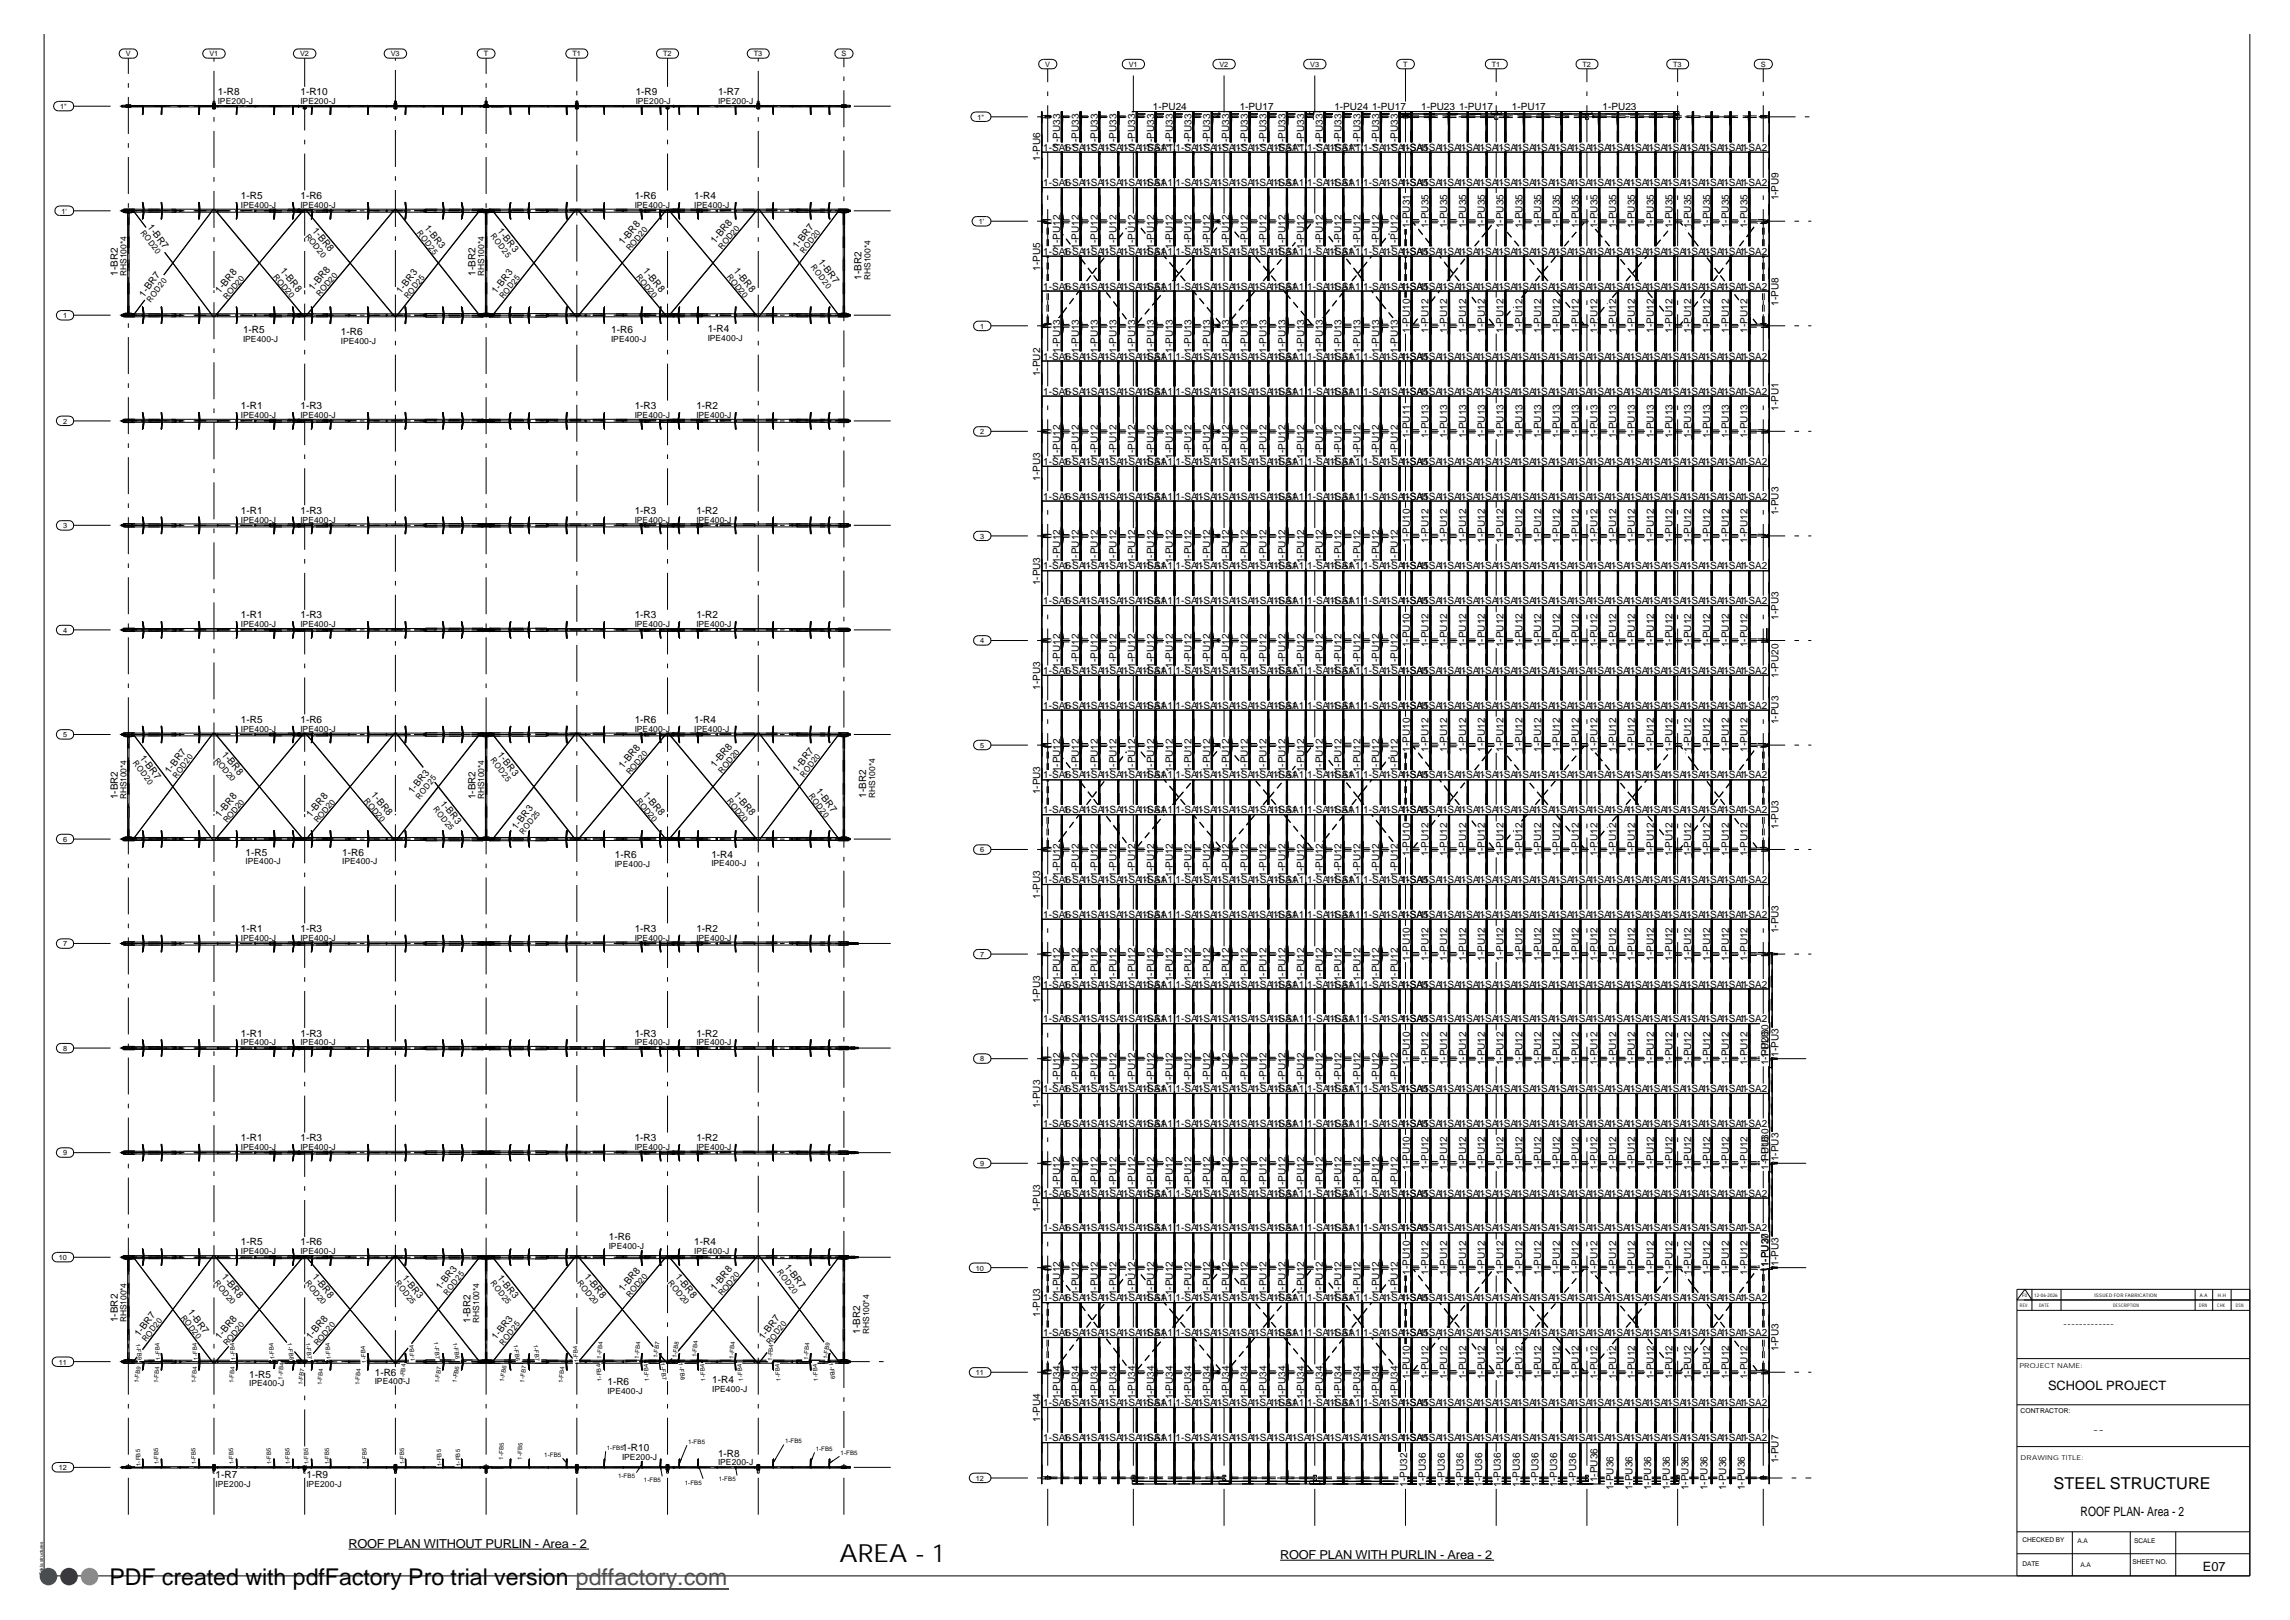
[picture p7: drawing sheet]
<svg xmlns="http://www.w3.org/2000/svg" width="420mm" height="297mm" viewBox="0 0 420 297" stroke-linecap="round" stroke-linejoin="round" font-family="sans-serif">
<defs><g id="words">
<text font-size="4.6" x="154" y="286.4">AREA - 1</text>
<text font-size="4.2" x="20.1" y="290.7">PDF created with pdfFactory Pro trial version pdffactory.com</text>
<text font-size="3" x="376.6" y="272.9">STEEL STRUCTURE</text>
<g font-size="2.4">
<text x="375.6" y="254.8">SCHOOL PROJECT</text>
<text x="381.6" y="277.9">ROOF PLAN- Area - 2</text>
<text x="404" y="288">E07</text>
</g>
<g font-size="2.3">
<text x="63.9" y="283.8">ROOF PLAN WITHOUT PURLIN - Area - 2</text>
<text x="234.8" y="285.8">ROOF PLAN WITH PURLIN - Area - 2</text>
</g>
<g font-size="1.8">
<text x="40" y="17.5">1-R8</text>
<text x="55.1" y="17.5">1-R10</text>
<text x="116.6" y="17.5">1-R9</text>
<text x="131.7" y="17.5">1-R7</text>
<text x="211.5" y="20.2">1-PU24</text>
<text x="227.4" y="20.2">1-PU17</text>
<text x="244.7" y="20.2">1-PU24</text>
<text x="251.6" y="20.2">1-PU17</text>
<text x="260.6" y="20.2">1-PU23</text>
<text x="267.6" y="20.2">1-PU17</text>
<text x="277.3" y="20.2">1-PU17</text>
<text x="293.9" y="20.2">1-PU23</text>
<text x="190.8" y="29.5" transform="rotate(-90 190.8 29.5)">1-PU6</text>
<text x="191.3" y="27.6">1-SA6</text>
<text x="194.4" y="27.1" transform="rotate(-90 194.4 27.1)">1-PU33</text>
<text x="195" y="27.6">1-SA1</text>
<text x="197.9" y="27.1" transform="rotate(-90 197.9 27.1)">1-PU33</text>
<text x="198.4" y="27.6">1-SA1</text>
<text x="201.3" y="27.1" transform="rotate(-90 201.3 27.1)">1-PU33</text>
<text x="201.8" y="27.6">1-SA1</text>
<text x="204.8" y="27.1" transform="rotate(-90 204.8 27.1)">1-PU33</text>
<text x="205.3" y="27.6">1-SA11-SA1</text>
<text x="208.2" y="27.1" transform="rotate(-90 208.2 27.1)">1-PU33</text>
<text x="208.7" y="27.6">1-SA1</text>
<text x="211.7" y="27.1" transform="rotate(-90 211.7 27.1)">1-PU33</text>
<text x="215.1" y="27.1" transform="rotate(-90 215.1 27.1)">1-PU33</text>
<text x="215.6" y="27.6">1-SA1</text>
<text x="218.5" y="27.1" transform="rotate(-90 218.5 27.1)">1-PU33</text>
<text x="219.1" y="27.6">1-SA1</text>
<text x="222" y="27.1" transform="rotate(-90 222 27.1)">1-PU33</text>
<text x="222.5" y="27.6">1-SA1</text>
<text x="225.4" y="27.1" transform="rotate(-90 225.4 27.1)">1-PU33</text>
<text x="225.9" y="27.6">1-SA1</text>
<text x="228.9" y="27.1" transform="rotate(-90 228.9 27.1)">1-PU33</text>
<text x="229.4" y="27.6">1-SA11-SA1</text>
<text x="232.3" y="27.1" transform="rotate(-90 232.3 27.1)">1-PU33</text>
<text x="232.8" y="27.6">1-SA1</text>
<text x="235.8" y="27.1" transform="rotate(-90 235.8 27.1)">1-PU33</text>
<text x="239.2" y="27.1" transform="rotate(-90 239.2 27.1)">1-PU33</text>
<text x="239.7" y="27.6">1-SA11-SA1</text>
<text x="242.6" y="27.1" transform="rotate(-90 242.6 27.1)">1-PU33</text>
<text x="243.2" y="27.6">1-SA1</text>
<text x="246" y="27.1" transform="rotate(-90 246 27.1)">1-PU33</text>
<text x="249.5" y="27.1" transform="rotate(-90 249.5 27.1)">1-PU33</text>
<text x="250" y="27.6">1-SA1</text>
<text x="252.9" y="27.1" transform="rotate(-90 252.9 27.1)">1-PU33</text>
<text x="253.5" y="27.6">1-SA1</text>
<text x="256.4" y="27.1" transform="rotate(-90 256.4 27.1)">1-PU33</text>
<text x="256.9" y="27.6">1-SA5</text>
<text x="260.4" y="27.6">1-SA1</text>
<text x="261" y="27.6">1</text>
<text x="263.8" y="27.6">1-SA1</text>
<text x="267.3" y="27.6">1-SA1</text>
<text x="270.7" y="27.6">1-SA1</text>
<text x="274.2" y="27.6">1-SA1</text>
<text x="277.6" y="27.6">1-SA1</text>
<text x="281.1" y="27.6">1-SA1</text>
<text x="284.5" y="27.6">1-SA1</text>
<text x="288" y="27.6">1-SA1</text>
<text x="291.4" y="27.6">1-SA1</text>
<text x="294.8" y="27.6">1-SA1</text>
<text x="298.2" y="27.6">1-SA1</text>
<text x="301.7" y="27.6">1-SA1</text>
<text x="305.1" y="27.6">1-SA1</text>
<text x="308.6" y="27.6">1-SA1</text>
<text x="312" y="27.6">1-SA1</text>
<text x="315.5" y="27.6">1-SA1</text>
<text x="319" y="27.6">1-SA2</text>
<text x="191.3" y="34.1">1-SA6</text>
<text x="195" y="34.1">1-SA1</text>
<text x="198.4" y="34.1">1-SA1</text>
<text x="201.8" y="34.1">1-SA1</text>
<text x="205.3" y="34.1">1-SA11-SA1</text>
<text x="208.7" y="34.1">1-SA1</text>
<text x="215.6" y="34.1">1-SA1</text>
<text x="219.1" y="34.1">1-SA1</text>
<text x="222.5" y="34.1">1-SA1</text>
<text x="225.9" y="34.1">1-SA1</text>
<text x="229.4" y="34.1">1-SA11-SA1</text>
<text x="232.8" y="34.1">1-SA1</text>
<text x="239.7" y="34.1">1-SA11-SA1</text>
<text x="243.2" y="34.1">1-SA1</text>
<text x="250" y="34.1">1-SA1</text>
<text x="253.5" y="34.1">1-SA1</text>
<text x="256.9" y="34.1">1-SA5</text>
<text x="260.4" y="34.1">1-SA1</text>
<text x="261" y="34.1">1</text>
<text x="263.8" y="34.1">1-SA1</text>
<text x="267.3" y="34.1">1-SA1</text>
<text x="270.7" y="34.1">1-SA1</text>
<text x="274.2" y="34.1">1-SA1</text>
<text x="277.6" y="34.1">1-SA1</text>
<text x="281.1" y="34.1">1-SA1</text>
<text x="284.5" y="34.1">1-SA1</text>
<text x="288" y="34.1">1-SA1</text>
<text x="291.4" y="34.1">1-SA1</text>
<text x="294.8" y="34.1">1-SA1</text>
<text x="298.2" y="34.1">1-SA1</text>
<text x="301.7" y="34.1">1-SA1</text>
<text x="305.1" y="34.1">1-SA1</text>
<text x="308.6" y="34.1">1-SA1</text>
<text x="312" y="34.1">1-SA1</text>
<text x="315.5" y="34.1">1-SA1</text>
<text x="319" y="34.1">1-SA2</text>
<text x="27" y="41.7" transform="rotate(53 27 41.7)">1-BR7</text>
<text x="44.2" y="36.5">1-R5</text>
<text x="55.1" y="36.5">1-R6</text>
<text x="77.8" y="41.8" transform="rotate(52 77.8 41.8)">1-BR3</text>
<text x="116.4" y="36.5">1-R6</text>
<text x="127.3" y="36.5">1-R4</text>
<text x="258.6" y="41.8" transform="rotate(-90 258.6 41.8)">1-PU31</text>
<text x="262" y="41.8" transform="rotate(-90 262 41.8)">1-PU35</text>
<text x="265.4" y="41.8" transform="rotate(-90 265.4 41.8)">1-PU35</text>
<text x="268.9" y="41.8" transform="rotate(-90 268.9 41.8)">1-PU35</text>
<text x="272.3" y="41.8" transform="rotate(-90 272.3 41.8)">1-PU35</text>
<text x="275.8" y="41.8" transform="rotate(-90 275.8 41.8)">1-PU35</text>
<text x="279.2" y="41.8" transform="rotate(-90 279.2 41.8)">1-PU35</text>
<text x="282.7" y="41.8" transform="rotate(-90 282.7 41.8)">1-PU35</text>
<text x="286.1" y="41.8" transform="rotate(-90 286.1 41.8)">1-PU35</text>
<text x="289.6" y="41.8" transform="rotate(-90 289.6 41.8)">1-PU35</text>
<text x="293" y="41.8" transform="rotate(-90 293 41.8)">1-PU35</text>
<text x="296.4" y="41.8" transform="rotate(-90 296.4 41.8)">1-PU35</text>
<text x="299.8" y="41.8" transform="rotate(-90 299.8 41.8)">1-PU35</text>
<text x="303.3" y="41.8" transform="rotate(-90 303.3 41.8)">1-PU35</text>
<text x="306.7" y="41.8" transform="rotate(-90 306.7 41.8)">1-PU35</text>
<text x="310.2" y="41.8" transform="rotate(-90 310.2 41.8)">1-PU35</text>
<text x="313.6" y="41.8" transform="rotate(-90 313.6 41.8)">1-PU35</text>
<text x="317.1" y="41.8" transform="rotate(-90 317.1 41.8)">1-PU35</text>
<text x="320.5" y="41.8" transform="rotate(-90 320.5 41.8)">1-PU35</text>
<text x="326.2" y="36.7" transform="rotate(-90 326.2 36.7)">1-PU9</text>
<text x="57.2" y="42.3" transform="rotate(50 57.2 42.3)">1-BR8</text>
<text x="91.2" y="42.4" transform="rotate(52 91.2 42.4)">1-BR3</text>
<text x="114.3" y="45" transform="rotate(-50 114.3 45)">1-BR8</text>
<text x="131.1" y="44.7" transform="rotate(-50 131.1 44.7)">1-BR8</text>
<text x="146.2" y="45.7" transform="rotate(-53 146.2 45.7)">1-BR7</text>
<text x="191.3" y="46.7">1-SA6</text>
<text x="194.4" y="45.6" transform="rotate(-90 194.4 45.6)">1-PU12</text>
<text x="195" y="46.7">1-SA1</text>
<text x="197.9" y="45.6" transform="rotate(-90 197.9 45.6)">1-PU12</text>
<text x="198.4" y="46.7">1-SA1</text>
<text x="201.3" y="45.6" transform="rotate(-90 201.3 45.6)">1-PU12</text>
<text x="201.8" y="46.7">1-SA1</text>
<text x="204.8" y="45.6" transform="rotate(-90 204.8 45.6)">1-PU12</text>
<text x="205.3" y="46.7">1-SA11-SA1</text>
<text x="208.2" y="45.6" transform="rotate(-90 208.2 45.6)">1-PU12</text>
<text x="208.7" y="46.7">1-SA1</text>
<text x="211.7" y="45.6" transform="rotate(-90 211.7 45.6)">1-PU12</text>
<text x="215.1" y="45.6" transform="rotate(-90 215.1 45.6)">1-PU12</text>
<text x="215.6" y="46.7">1-SA1</text>
<text x="218.5" y="45.6" transform="rotate(-90 218.5 45.6)">1-PU12</text>
<text x="219.1" y="46.7">1-SA1</text>
<text x="222" y="45.6" transform="rotate(-90 222 45.6)">1-PU12</text>
<text x="222.5" y="46.7">1-SA1</text>
<text x="225.4" y="45.6" transform="rotate(-90 225.4 45.6)">1-PU12</text>
<text x="225.9" y="46.7">1-SA1</text>
<text x="228.9" y="45.6" transform="rotate(-90 228.9 45.6)">1-PU12</text>
<text x="229.4" y="46.7">1-SA11-SA1 1-SA11-SA1</text>
<text x="232.3" y="45.6" transform="rotate(-90 232.3 45.6)">1-PU12</text>
<text x="232.8" y="46.7">1-SA1</text>
<text x="235.8" y="45.6" transform="rotate(-90 235.8 45.6)">1-PU12</text>
<text x="239.2" y="45.6" transform="rotate(-90 239.2 45.6)">1-PU12</text>
<text x="242.6" y="45.6" transform="rotate(-90 242.6 45.6)">1-PU12</text>
<text x="243.2" y="46.7">1-SA1</text>
<text x="246" y="45.6" transform="rotate(-90 246 45.6)">1-PU12</text>
<text x="249.5" y="45.6" transform="rotate(-90 249.5 45.6)">1-PU12</text>
<text x="250" y="46.7">1-SA1</text>
<text x="252.9" y="45.6" transform="rotate(-90 252.9 45.6)">1-PU12</text>
<text x="253.5" y="46.7">1-SA1</text>
<text x="256.4" y="45.6" transform="rotate(-90 256.4 45.6)">1-PU12</text>
<text x="256.9" y="46.7">1-SA5</text>
<text x="260.4" y="46.7">1-SA1</text>
<text x="261" y="46.7">1</text>
<text x="263.8" y="46.7">1-SA1</text>
<text x="267.3" y="46.7">1-SA1</text>
<text x="270.7" y="46.7">1-SA1</text>
<text x="274.2" y="46.7">1-SA1</text>
<text x="277.6" y="46.7">1-SA1</text>
<text x="281.1" y="46.7">1-SA1</text>
<text x="284.5" y="46.7">1-SA1</text>
<text x="288" y="46.7">1-SA1</text>
<text x="291.4" y="46.7">1-SA1</text>
<text x="294.8" y="46.7">1-SA1</text>
<text x="298.2" y="46.7">1-SA1</text>
<text x="301.7" y="46.7">1-SA1</text>
<text x="305.1" y="46.7">1-SA1</text>
<text x="308.6" y="46.7">1-SA1</text>
<text x="312" y="46.7">1-SA1</text>
<text x="315.5" y="46.7">1-SA1</text>
<text x="319" y="46.7">1-SA2</text>
<text x="21.6" y="50.5" transform="rotate(-90 21.6 50.5)">1-BR2</text>
<text x="40.3" y="53.8" transform="rotate(-50 40.3 53.8)">1-BR8</text>
<text x="51.3" y="49.7" transform="rotate(50 51.3 49.7)">1-BR8</text>
<text x="57.4" y="53.3" transform="rotate(-50 57.4 53.3)">1-BR8</text>
<text x="73.5" y="53.9" transform="rotate(-52 73.5 53.9)">1-BR3</text>
<text x="87.2" y="50.5" transform="rotate(-90 87.2 50.5)">1-BR2</text>
<text x="91" y="53.9" transform="rotate(-52 91 53.9)">1-BR3</text>
<text x="117.9" y="49.7" transform="rotate(50 117.9 49.7)">1-BR8</text>
<text x="134.5" y="49.7" transform="rotate(50 134.5 49.7)">1-BR8</text>
<text x="150" y="48" transform="rotate(53 150 48)">1-BR7</text>
<text x="158" y="51.3" transform="rotate(-90 158 51.3)">1-BR2</text>
<text x="190.8" y="49.6" transform="rotate(-90 190.8 49.6)">1-PU5</text>
<text x="191.3" y="53.1">1-SA6</text>
<text x="195" y="53.1">1-SA1</text>
<text x="198.4" y="53.1">1-SA1</text>
<text x="201.8" y="53.1">1-SA1</text>
<text x="205.3" y="53.1">1-SA11-SA1</text>
<text x="208.7" y="53.1">1-SA1</text>
<text x="215.6" y="53.1">1-SA1</text>
<text x="219.1" y="53.1">1-SA1</text>
<text x="222.5" y="53.1">1-SA1</text>
<text x="225.9" y="53.1">1-SA1</text>
<text x="229.4" y="53.1">1-SA11-SA1</text>
<text x="232.8" y="53.1">1-SA1</text>
<text x="239.7" y="53.1">1-SA11-SA1</text>
<text x="243.2" y="53.1">1-SA1</text>
<text x="250" y="53.1">1-SA1</text>
<text x="253.5" y="53.1">1-SA1</text>
<text x="256.9" y="53.1">1-SA5</text>
<text x="260.4" y="53.1">1-SA1</text>
<text x="261" y="53.1">1</text>
<text x="263.8" y="53.1">1-SA1</text>
<text x="267.3" y="53.1">1-SA1</text>
<text x="270.7" y="53.1">1-SA1</text>
<text x="274.2" y="53.1">1-SA1</text>
<text x="277.6" y="53.1">1-SA1</text>
<text x="281.1" y="53.1">1-SA1</text>
<text x="284.5" y="53.1">1-SA1</text>
<text x="288" y="53.1">1-SA1</text>
<text x="291.4" y="53.1">1-SA1</text>
<text x="294.8" y="53.1">1-SA1</text>
<text x="298.2" y="53.1">1-SA1</text>
<text x="301.7" y="53.1">1-SA1</text>
<text x="305.1" y="53.1">1-SA1</text>
<text x="308.6" y="53.1">1-SA1</text>
<text x="312" y="53.1">1-SA1</text>
<text x="315.5" y="53.1">1-SA1</text>
<text x="319" y="53.1">1-SA2</text>
<text x="26.4" y="54.6" transform="rotate(-53 26.4 54.6)">1-BR7</text>
<text x="326.2" y="56.1" transform="rotate(-90 326.2 56.1)">1-PU8</text>
<text x="44.6" y="61.1">1-R5</text>
<text x="62.5" y="61.3">1-R6</text>
<text x="112.1" y="61.1">1-R6</text>
<text x="129.8" y="60.8">1-R4</text>
<text x="191.3" y="65.9">1-SA6</text>
<text x="194.4" y="64.7" transform="rotate(-90 194.4 64.7)">1-PU13</text>
<text x="195" y="65.9">1-SA1</text>
<text x="197.9" y="64.7" transform="rotate(-90 197.9 64.7)">1-PU13</text>
<text x="198.4" y="65.9">1-SA1</text>
<text x="201.3" y="64.7" transform="rotate(-90 201.3 64.7)">1-PU13</text>
<text x="201.8" y="65.9">1-SA1</text>
<text x="204.8" y="64.7" transform="rotate(-90 204.8 64.7)">1-PU13</text>
<text x="205.3" y="65.9">1-SA11-SA1</text>
<text x="208.2" y="64.7" transform="rotate(-90 208.2 64.7)">1-PU13</text>
<text x="208.7" y="65.9">1-SA1</text>
<text x="211.7" y="64.7" transform="rotate(-90 211.7 64.7)">1-PU13</text>
<text x="215.1" y="64.7" transform="rotate(-90 215.1 64.7)">1-PU13</text>
<text x="215.6" y="65.9">1-SA1</text>
<text x="218.5" y="64.7" transform="rotate(-90 218.5 64.7)">1-PU13</text>
<text x="219.1" y="65.9">1-SA1</text>
<text x="222" y="64.7" transform="rotate(-90 222 64.7)">1-PU13</text>
<text x="222.5" y="65.9">1-SA1</text>
<text x="225.4" y="64.7" transform="rotate(-90 225.4 64.7)">1-PU13</text>
<text x="225.9" y="65.9">1-SA1</text>
<text x="228.9" y="64.7" transform="rotate(-90 228.9 64.7)">1-PU13</text>
<text x="229.4" y="65.9">1-SA11-SA1</text>
<text x="232.3" y="64.7" transform="rotate(-90 232.3 64.7)">1-PU13</text>
<text x="232.8" y="65.9">1-SA1</text>
<text x="235.8" y="64.7" transform="rotate(-90 235.8 64.7)">1-PU13</text>
<text x="239.2" y="64.7" transform="rotate(-90 239.2 64.7)">1-PU13</text>
<text x="239.7" y="65.9">1-SA11-SA1</text>
<text x="242.6" y="64.7" transform="rotate(-90 242.6 64.7)">1-PU13</text>
<text x="243.2" y="65.9">1-SA1</text>
<text x="246" y="64.7" transform="rotate(-90 246 64.7)">1-PU13</text>
<text x="249.5" y="64.7" transform="rotate(-90 249.5 64.7)">1-PU13</text>
<text x="250" y="65.9">1-SA1</text>
<text x="252.9" y="64.7" transform="rotate(-90 252.9 64.7)">1-PU13</text>
<text x="253.5" y="65.9">1-SA1</text>
<text x="256.4" y="64.7" transform="rotate(-90 256.4 64.7)">1-PU13</text>
<text x="256.9" y="65.9">1-SA5</text>
<text x="257" y="65.9">1-SA1</text>
<text x="258.6" y="61" transform="rotate(-90 258.6 61)">1-PU10</text>
<text x="260.4" y="65.9">1-SA1</text>
<text x="262" y="61" transform="rotate(-90 262 61)">1-PU12</text>
<text x="263.8" y="65.9">1-SA1</text>
<text x="265.4" y="61" transform="rotate(-90 265.4 61)">1-PU12</text>
<text x="267.3" y="65.9">1-SA1</text>
<text x="268.9" y="61" transform="rotate(-90 268.9 61)">1-PU12</text>
<text x="270.7" y="65.9">1-SA1</text>
<text x="272.3" y="61" transform="rotate(-90 272.3 61)">1-PU12</text>
<text x="274.2" y="65.9">1-SA1</text>
<text x="275.8" y="61" transform="rotate(-90 275.8 61)">1-PU12</text>
<text x="277.6" y="65.9">1-SA1</text>
<text x="279.2" y="61" transform="rotate(-90 279.2 61)">1-PU12</text>
<text x="281.1" y="65.9">1-SA1</text>
<text x="282.7" y="61" transform="rotate(-90 282.7 61)">1-PU12</text>
<text x="284.5" y="65.9">1-SA1</text>
<text x="286.1" y="61" transform="rotate(-90 286.1 61)">1-PU12</text>
<text x="288" y="65.9">1-SA1</text>
<text x="289.6" y="61" transform="rotate(-90 289.6 61)">1-PU12</text>
<text x="291.4" y="65.9">1-SA1</text>
<text x="293" y="61" transform="rotate(-90 293 61)">1-PU12</text>
<text x="294.8" y="65.9">1-SA1</text>
<text x="296.4" y="61" transform="rotate(-90 296.4 61)">1-PU12</text>
<text x="298.2" y="65.9">1-SA1</text>
<text x="299.8" y="61" transform="rotate(-90 299.8 61)">1-PU12</text>
<text x="301.7" y="65.9">1-SA1</text>
<text x="303.3" y="61" transform="rotate(-90 303.3 61)">1-PU12</text>
<text x="305.1" y="65.9">1-SA1</text>
<text x="306.7" y="61" transform="rotate(-90 306.7 61)">1-PU12</text>
<text x="308.6" y="65.9">1-SA1</text>
<text x="310.2" y="61" transform="rotate(-90 310.2 61)">1-PU12</text>
<text x="312" y="65.9">1-SA1</text>
<text x="313.6" y="61" transform="rotate(-90 313.6 61)">1-PU12</text>
<text x="315.5" y="65.9">1-SA1</text>
<text x="317.1" y="61" transform="rotate(-90 317.1 61)">1-PU12</text>
<text x="319" y="65.9">1-SA2</text>
<text x="320.5" y="61" transform="rotate(-90 320.5 61)">1-PU12</text>
<text x="190.8" y="69" transform="rotate(-90 190.8 69)">1-PU2</text>
<text x="44.2" y="75">1-R1</text>
<text x="55.1" y="75">1-R3</text>
<text x="116.4" y="75">1-R3</text>
<text x="127.7" y="75">1-R2</text>
<text x="191.3" y="72.4">1-SA6</text>
<text x="195" y="72.4">1-SA1</text>
<text x="198.4" y="72.4">1-SA1</text>
<text x="201.8" y="72.4">1-SA1</text>
<text x="205.3" y="72.4">1-SA11-SA1</text>
<text x="208.7" y="72.4">1-SA1</text>
<text x="215.6" y="72.4">1-SA1</text>
<text x="219.1" y="72.4">1-SA1</text>
<text x="222.5" y="72.4">1-SA1</text>
<text x="225.9" y="72.4">1-SA1</text>
<text x="229.4" y="72.4">1-SA11-SA1</text>
<text x="232.8" y="72.4">1-SA1</text>
<text x="239.7" y="72.4">1-SA11-SA1</text>
<text x="243.2" y="72.4">1-SA1</text>
<text x="250" y="72.4">1-SA1</text>
<text x="253.5" y="72.4">1-SA1</text>
<text x="256.9" y="72.4">1-SA5</text>
<text x="257" y="72.4">1-SA1</text>
<text x="260.4" y="72.4">1-SA1</text>
<text x="263.8" y="72.4">1-SA1</text>
<text x="267.3" y="72.4">1-SA1</text>
<text x="270.7" y="72.4">1-SA1</text>
<text x="274.2" y="72.4">1-SA1</text>
<text x="277.6" y="72.4">1-SA1</text>
<text x="281.1" y="72.4">1-SA1</text>
<text x="284.5" y="72.4">1-SA1</text>
<text x="288" y="72.4">1-SA1</text>
<text x="291.4" y="72.4">1-SA1</text>
<text x="294.8" y="72.4">1-SA1</text>
<text x="298.2" y="72.4">1-SA1</text>
<text x="301.7" y="72.4">1-SA1</text>
<text x="305.1" y="72.4">1-SA1</text>
<text x="308.6" y="72.4">1-SA1</text>
<text x="312" y="72.4">1-SA1</text>
<text x="315.5" y="72.4">1-SA1</text>
<text x="319" y="72.4">1-SA2</text>
<text x="326.2" y="75.3" transform="rotate(-90 326.2 75.3)">1-PU1</text>
<text x="258.6" y="80.3" transform="rotate(-90 258.6 80.3)">1-PU11</text>
<text x="262" y="80.3" transform="rotate(-90 262 80.3)">1-PU13</text>
<text x="265.4" y="80.3" transform="rotate(-90 265.4 80.3)">1-PU13</text>
<text x="268.9" y="80.3" transform="rotate(-90 268.9 80.3)">1-PU13</text>
<text x="272.3" y="80.3" transform="rotate(-90 272.3 80.3)">1-PU13</text>
<text x="275.8" y="80.3" transform="rotate(-90 275.8 80.3)">1-PU13</text>
<text x="279.2" y="80.3" transform="rotate(-90 279.2 80.3)">1-PU13</text>
<text x="282.7" y="80.3" transform="rotate(-90 282.7 80.3)">1-PU13</text>
<text x="286.1" y="80.3" transform="rotate(-90 286.1 80.3)">1-PU13</text>
<text x="289.6" y="80.3" transform="rotate(-90 289.6 80.3)">1-PU13</text>
<text x="293" y="80.3" transform="rotate(-90 293 80.3)">1-PU13</text>
<text x="296.4" y="80.3" transform="rotate(-90 296.4 80.3)">1-PU13</text>
<text x="299.8" y="80.3" transform="rotate(-90 299.8 80.3)">1-PU13</text>
<text x="303.3" y="80.3" transform="rotate(-90 303.3 80.3)">1-PU13</text>
<text x="306.7" y="80.3" transform="rotate(-90 306.7 80.3)">1-PU13</text>
<text x="310.2" y="80.3" transform="rotate(-90 310.2 80.3)">1-PU13</text>
<text x="313.6" y="80.3" transform="rotate(-90 313.6 80.3)">1-PU13</text>
<text x="317.1" y="80.3" transform="rotate(-90 317.1 80.3)">1-PU13</text>
<text x="320.5" y="80.3" transform="rotate(-90 320.5 80.3)">1-PU13</text>
<text x="190.8" y="88.1" transform="rotate(-90 190.8 88.1)">1-PU3</text>
<text x="191.3" y="85.2">1-SA6</text>
<text x="194.4" y="84.1" transform="rotate(-90 194.4 84.1)">1-PU12</text>
<text x="195" y="85.2">1-SA1</text>
<text x="197.9" y="84.1" transform="rotate(-90 197.9 84.1)">1-PU12</text>
<text x="198.4" y="85.2">1-SA1</text>
<text x="201.3" y="84.1" transform="rotate(-90 201.3 84.1)">1-PU12</text>
<text x="201.8" y="85.2">1-SA1</text>
<text x="204.8" y="84.1" transform="rotate(-90 204.8 84.1)">1-PU12</text>
<text x="205.3" y="85.2">1-SA11-SA1</text>
<text x="208.2" y="84.1" transform="rotate(-90 208.2 84.1)">1-PU12</text>
<text x="208.7" y="85.2">1-SA1</text>
<text x="211.7" y="84.1" transform="rotate(-90 211.7 84.1)">1-PU12</text>
<text x="215.1" y="84.1" transform="rotate(-90 215.1 84.1)">1-PU12</text>
<text x="215.6" y="85.2">1-SA1</text>
<text x="218.5" y="84.1" transform="rotate(-90 218.5 84.1)">1-PU12</text>
<text x="219.1" y="85.2">1-SA1</text>
<text x="222" y="84.1" transform="rotate(-90 222 84.1)">1-PU12</text>
<text x="222.5" y="85.2">1-SA1</text>
<text x="225.4" y="84.1" transform="rotate(-90 225.4 84.1)">1-PU12</text>
<text x="225.9" y="85.2">1-SA1</text>
<text x="228.9" y="84.1" transform="rotate(-90 228.9 84.1)">1-PU12</text>
<text x="229.4" y="85.2">1-SA11-SA1</text>
<text x="232.3" y="84.1" transform="rotate(-90 232.3 84.1)">1-PU12</text>
<text x="232.8" y="85.2">1-SA1</text>
<text x="235.8" y="84.1" transform="rotate(-90 235.8 84.1)">1-PU12</text>
<text x="239.2" y="84.1" transform="rotate(-90 239.2 84.1)">1-PU12</text>
<text x="239.7" y="85.2">1-SA11-SA1</text>
<text x="242.6" y="84.1" transform="rotate(-90 242.6 84.1)">1-PU12</text>
<text x="243.2" y="85.2">1-SA1</text>
<text x="246" y="84.1" transform="rotate(-90 246 84.1)">1-PU12</text>
<text x="249.5" y="84.1" transform="rotate(-90 249.5 84.1)">1-PU12</text>
<text x="250" y="85.2">1-SA1</text>
<text x="252.9" y="84.1" transform="rotate(-90 252.9 84.1)">1-PU12</text>
<text x="253.5" y="85.2">1-SA1</text>
<text x="256.4" y="84.1" transform="rotate(-90 256.4 84.1)">1-PU12</text>
<text x="256.9" y="85.2">1-SA5</text>
<text x="257" y="85.2">1-SA1</text>
<text x="260.4" y="85.2">1-SA1</text>
<text x="263.8" y="85.2">1-SA1</text>
<text x="267.3" y="85.2">1-SA1</text>
<text x="270.7" y="85.2">1-SA1</text>
<text x="274.2" y="85.2">1-SA1</text>
<text x="277.6" y="85.2">1-SA1</text>
<text x="281.1" y="85.2">1-SA1</text>
<text x="284.5" y="85.2">1-SA1</text>
<text x="288" y="85.2">1-SA1</text>
<text x="291.4" y="85.2">1-SA1</text>
<text x="294.8" y="85.2">1-SA1</text>
<text x="298.2" y="85.2">1-SA1</text>
<text x="301.7" y="85.2">1-SA1</text>
<text x="305.1" y="85.2">1-SA1</text>
<text x="308.6" y="85.2">1-SA1</text>
<text x="312" y="85.2">1-SA1</text>
<text x="315.5" y="85.2">1-SA1</text>
<text x="319" y="85.2">1-SA2</text>
<text x="44.2" y="94.2">1-R1</text>
<text x="55.1" y="94.2">1-R3</text>
<text x="116.4" y="94.2">1-R3</text>
<text x="127.7" y="94.2">1-R2</text>
<text x="191.3" y="91.6">1-SA6</text>
<text x="195" y="91.6">1-SA1</text>
<text x="198.4" y="91.6">1-SA1</text>
<text x="201.8" y="91.6">1-SA1</text>
<text x="205.3" y="91.6">1-SA11-SA1</text>
<text x="208.7" y="91.6">1-SA1</text>
<text x="215.6" y="91.6">1-SA1</text>
<text x="219.1" y="91.6">1-SA1</text>
<text x="222.5" y="91.6">1-SA1</text>
<text x="225.9" y="91.6">1-SA1</text>
<text x="229.4" y="91.6">1-SA11-SA1</text>
<text x="232.8" y="91.6">1-SA1</text>
<text x="239.7" y="91.6">1-SA11-SA1</text>
<text x="243.2" y="91.6">1-SA1</text>
<text x="250" y="91.6">1-SA1</text>
<text x="253.5" y="91.6">1-SA1</text>
<text x="256.9" y="91.6">1-SA5</text>
<text x="257" y="91.6">1-SA1</text>
<text x="260.4" y="91.6">1-SA1</text>
<text x="263.8" y="91.6">1-SA1</text>
<text x="267.3" y="91.6">1-SA1</text>
<text x="270.7" y="91.6">1-SA1</text>
<text x="274.2" y="91.6">1-SA1</text>
<text x="277.6" y="91.6">1-SA1</text>
<text x="281.1" y="91.6">1-SA1</text>
<text x="284.5" y="91.6">1-SA1</text>
<text x="288" y="91.6">1-SA1</text>
<text x="291.4" y="91.6">1-SA1</text>
<text x="294.8" y="91.6">1-SA1</text>
<text x="298.2" y="91.6">1-SA1</text>
<text x="301.7" y="91.6">1-SA1</text>
<text x="305.1" y="91.6">1-SA1</text>
<text x="308.6" y="91.6">1-SA1</text>
<text x="312" y="91.6">1-SA1</text>
<text x="315.5" y="91.6">1-SA1</text>
<text x="319" y="91.6">1-SA2</text>
<text x="326.2" y="94.4" transform="rotate(-90 326.2 94.4)">1-PU3</text>
<text x="258.6" y="99.5" transform="rotate(-90 258.6 99.5)">1-PU10</text>
<text x="262" y="99.5" transform="rotate(-90 262 99.5)">1-PU12</text>
<text x="265.4" y="99.5" transform="rotate(-90 265.4 99.5)">1-PU12</text>
<text x="268.9" y="99.5" transform="rotate(-90 268.9 99.5)">1-PU12</text>
<text x="272.3" y="99.5" transform="rotate(-90 272.3 99.5)">1-PU12</text>
<text x="275.8" y="99.5" transform="rotate(-90 275.8 99.5)">1-PU12</text>
<text x="279.2" y="99.5" transform="rotate(-90 279.2 99.5)">1-PU12</text>
<text x="282.7" y="99.5" transform="rotate(-90 282.7 99.5)">1-PU12</text>
<text x="286.1" y="99.5" transform="rotate(-90 286.1 99.5)">1-PU12</text>
<text x="289.6" y="99.5" transform="rotate(-90 289.6 99.5)">1-PU12</text>
<text x="293" y="99.5" transform="rotate(-90 293 99.5)">1-PU12</text>
<text x="296.4" y="99.5" transform="rotate(-90 296.4 99.5)">1-PU12</text>
<text x="299.8" y="99.5" transform="rotate(-90 299.8 99.5)">1-PU12</text>
<text x="303.3" y="99.5" transform="rotate(-90 303.3 99.5)">1-PU12</text>
<text x="306.7" y="99.5" transform="rotate(-90 306.7 99.5)">1-PU12</text>
<text x="310.2" y="99.5" transform="rotate(-90 310.2 99.5)">1-PU12</text>
<text x="313.6" y="99.5" transform="rotate(-90 313.6 99.5)">1-PU12</text>
<text x="317.1" y="99.5" transform="rotate(-90 317.1 99.5)">1-PU12</text>
<text x="320.5" y="99.5" transform="rotate(-90 320.5 99.5)">1-PU12</text>
<text x="190.8" y="107.3" transform="rotate(-90 190.8 107.3)">1-PU3</text>
<text x="191.3" y="104.4">1-SA6</text>
<text x="194.4" y="103.3" transform="rotate(-90 194.4 103.3)">1-PU12</text>
<text x="195" y="104.4">1-SA1</text>
<text x="197.9" y="103.3" transform="rotate(-90 197.9 103.3)">1-PU12</text>
<text x="198.4" y="104.4">1-SA1</text>
<text x="201.3" y="103.3" transform="rotate(-90 201.3 103.3)">1-PU12</text>
<text x="201.8" y="104.4">1-SA1</text>
<text x="204.8" y="103.3" transform="rotate(-90 204.8 103.3)">1-PU12</text>
<text x="205.3" y="104.4">1-SA11-SA1</text>
<text x="208.2" y="103.3" transform="rotate(-90 208.2 103.3)">1-PU12</text>
<text x="208.7" y="104.4">1-SA1</text>
<text x="211.7" y="103.3" transform="rotate(-90 211.7 103.3)">1-PU12</text>
<text x="215.1" y="103.3" transform="rotate(-90 215.1 103.3)">1-PU12</text>
<text x="215.6" y="104.4">1-SA1</text>
<text x="218.5" y="103.3" transform="rotate(-90 218.5 103.3)">1-PU12</text>
<text x="219.1" y="104.4">1-SA1</text>
<text x="222" y="103.3" transform="rotate(-90 222 103.3)">1-PU12</text>
<text x="222.5" y="104.4">1-SA1</text>
<text x="225.4" y="103.3" transform="rotate(-90 225.4 103.3)">1-PU12</text>
<text x="225.9" y="104.4">1-SA1</text>
<text x="228.9" y="103.3" transform="rotate(-90 228.9 103.3)">1-PU12</text>
<text x="229.4" y="104.4">1-SA11-SA1</text>
<text x="232.3" y="103.3" transform="rotate(-90 232.3 103.3)">1-PU12</text>
<text x="232.8" y="104.4">1-SA1</text>
<text x="235.8" y="103.3" transform="rotate(-90 235.8 103.3)">1-PU12</text>
<text x="239.2" y="103.3" transform="rotate(-90 239.2 103.3)">1-PU12</text>
<text x="239.7" y="104.4">1-SA11-SA1</text>
<text x="242.6" y="103.3" transform="rotate(-90 242.6 103.3)">1-PU12</text>
<text x="243.2" y="104.4">1-SA1</text>
<text x="246" y="103.3" transform="rotate(-90 246 103.3)">1-PU12</text>
<text x="249.5" y="103.3" transform="rotate(-90 249.5 103.3)">1-PU12</text>
<text x="250" y="104.4">1-SA1</text>
<text x="252.9" y="103.3" transform="rotate(-90 252.9 103.3)">1-PU12</text>
<text x="253.5" y="104.4">1-SA1</text>
<text x="256.4" y="103.3" transform="rotate(-90 256.4 103.3)">1-PU12</text>
<text x="256.9" y="104.4">1-SA5</text>
<text x="257" y="104.4">1-SA1</text>
<text x="260.4" y="104.4">1-SA1</text>
<text x="263.8" y="104.4">1-SA1</text>
<text x="267.3" y="104.4">1-SA1</text>
<text x="270.7" y="104.4">1-SA1</text>
<text x="274.2" y="104.4">1-SA1</text>
<text x="277.6" y="104.4">1-SA1</text>
<text x="281.1" y="104.4">1-SA1</text>
<text x="284.5" y="104.4">1-SA1</text>
<text x="288" y="104.4">1-SA1</text>
<text x="291.4" y="104.4">1-SA1</text>
<text x="294.8" y="104.4">1-SA1</text>
<text x="298.2" y="104.4">1-SA1</text>
<text x="301.7" y="104.4">1-SA1</text>
<text x="305.1" y="104.4">1-SA1</text>
<text x="308.6" y="104.4">1-SA1</text>
<text x="312" y="104.4">1-SA1</text>
<text x="315.5" y="104.4">1-SA1</text>
<text x="319" y="104.4">1-SA2</text>
<text x="44.2" y="113.4">1-R1</text>
<text x="55.1" y="113.4">1-R3</text>
<text x="116.4" y="113.4">1-R3</text>
<text x="127.7" y="113.4">1-R2</text>
<text x="191.3" y="110.8">1-SA6</text>
<text x="195" y="110.8">1-SA1</text>
<text x="198.4" y="110.8">1-SA1</text>
<text x="201.8" y="110.8">1-SA1</text>
<text x="205.3" y="110.8">1-SA11-SA1</text>
<text x="208.7" y="110.8">1-SA1</text>
<text x="215.6" y="110.8">1-SA1</text>
<text x="219.1" y="110.8">1-SA1</text>
<text x="222.5" y="110.8">1-SA1</text>
<text x="225.9" y="110.8">1-SA1</text>
<text x="229.4" y="110.8">1-SA11-SA1</text>
<text x="232.8" y="110.8">1-SA1</text>
<text x="239.7" y="110.8">1-SA11-SA1</text>
<text x="243.2" y="110.8">1-SA1</text>
<text x="250" y="110.8">1-SA1</text>
<text x="253.5" y="110.8">1-SA1</text>
<text x="256.9" y="110.8">1-SA5</text>
<text x="257" y="110.8">1-SA1</text>
<text x="260.4" y="110.8">1-SA1</text>
<text x="263.8" y="110.8">1-SA1</text>
<text x="267.3" y="110.8">1-SA1</text>
<text x="270.7" y="110.8">1-SA1</text>
<text x="274.2" y="110.8">1-SA1</text>
<text x="277.6" y="110.8">1-SA1</text>
<text x="281.1" y="110.8">1-SA1</text>
<text x="284.5" y="110.8">1-SA1</text>
<text x="288" y="110.8">1-SA1</text>
<text x="291.4" y="110.8">1-SA1</text>
<text x="294.8" y="110.8">1-SA1</text>
<text x="298.2" y="110.8">1-SA1</text>
<text x="301.7" y="110.8">1-SA1</text>
<text x="305.1" y="110.8">1-SA1</text>
<text x="308.6" y="110.8">1-SA1</text>
<text x="312" y="110.8">1-SA1</text>
<text x="315.5" y="110.8">1-SA1</text>
<text x="319" y="110.8">1-SA2</text>
<text x="326.2" y="113.6" transform="rotate(-90 326.2 113.6)">1-PU3</text>
<text x="258.6" y="118.7" transform="rotate(-90 258.6 118.7)">1-PU10</text>
<text x="262" y="118.7" transform="rotate(-90 262 118.7)">1-PU12</text>
<text x="265.4" y="118.7" transform="rotate(-90 265.4 118.7)">1-PU12</text>
<text x="268.9" y="118.7" transform="rotate(-90 268.9 118.7)">1-PU12</text>
<text x="272.3" y="118.7" transform="rotate(-90 272.3 118.7)">1-PU12</text>
<text x="275.8" y="118.7" transform="rotate(-90 275.8 118.7)">1-PU12</text>
<text x="279.2" y="118.7" transform="rotate(-90 279.2 118.7)">1-PU12</text>
<text x="282.7" y="118.7" transform="rotate(-90 282.7 118.7)">1-PU12</text>
<text x="286.1" y="118.7" transform="rotate(-90 286.1 118.7)">1-PU12</text>
<text x="289.6" y="118.7" transform="rotate(-90 289.6 118.7)">1-PU12</text>
<text x="293" y="118.7" transform="rotate(-90 293 118.7)">1-PU12</text>
<text x="296.4" y="118.7" transform="rotate(-90 296.4 118.7)">1-PU12</text>
<text x="299.8" y="118.7" transform="rotate(-90 299.8 118.7)">1-PU12</text>
<text x="303.3" y="118.7" transform="rotate(-90 303.3 118.7)">1-PU12</text>
<text x="306.7" y="118.7" transform="rotate(-90 306.7 118.7)">1-PU12</text>
<text x="310.2" y="118.7" transform="rotate(-90 310.2 118.7)">1-PU12</text>
<text x="313.6" y="118.7" transform="rotate(-90 313.6 118.7)">1-PU12</text>
<text x="317.1" y="118.7" transform="rotate(-90 317.1 118.7)">1-PU12</text>
<text x="320.5" y="118.7" transform="rotate(-90 320.5 118.7)">1-PU12</text>
<text x="191.3" y="123.6">1-SA6</text>
<text x="194.4" y="122.4" transform="rotate(-90 194.4 122.4)">1-PU12</text>
<text x="195" y="123.6">1-SA1</text>
<text x="197.9" y="122.4" transform="rotate(-90 197.9 122.4)">1-PU12</text>
<text x="198.4" y="123.6">1-SA1</text>
<text x="201.3" y="122.4" transform="rotate(-90 201.3 122.4)">1-PU12</text>
<text x="201.8" y="123.6">1-SA1</text>
<text x="204.8" y="122.4" transform="rotate(-90 204.8 122.4)">1-PU12</text>
<text x="205.3" y="123.6">1-SA11-SA1</text>
<text x="208.2" y="122.4" transform="rotate(-90 208.2 122.4)">1-PU12</text>
<text x="208.7" y="123.6">1-SA1</text>
<text x="211.7" y="122.4" transform="rotate(-90 211.7 122.4)">1-PU12</text>
<text x="215.1" y="122.4" transform="rotate(-90 215.1 122.4)">1-PU12</text>
<text x="215.6" y="123.6">1-SA1</text>
<text x="218.5" y="122.4" transform="rotate(-90 218.5 122.4)">1-PU12</text>
<text x="219.1" y="123.6">1-SA1</text>
<text x="222" y="122.4" transform="rotate(-90 222 122.4)">1-PU12</text>
<text x="222.5" y="123.6">1-SA1</text>
<text x="225.4" y="122.4" transform="rotate(-90 225.4 122.4)">1-PU12</text>
<text x="225.9" y="123.6">1-SA1</text>
<text x="228.9" y="122.4" transform="rotate(-90 228.9 122.4)">1-PU12</text>
<text x="229.4" y="123.6">1-SA11-SA1 1-SA11-SA1</text>
<text x="232.3" y="122.4" transform="rotate(-90 232.3 122.4)">1-PU12</text>
<text x="232.8" y="123.6">1-SA1</text>
<text x="235.8" y="122.4" transform="rotate(-90 235.8 122.4)">1-PU12</text>
<text x="239.2" y="122.4" transform="rotate(-90 239.2 122.4)">1-PU12</text>
<text x="242.6" y="122.4" transform="rotate(-90 242.6 122.4)">1-PU12</text>
<text x="243.2" y="123.6">1-SA1</text>
<text x="246" y="122.4" transform="rotate(-90 246 122.4)">1-PU12</text>
<text x="249.5" y="122.4" transform="rotate(-90 249.5 122.4)">1-PU12</text>
<text x="250" y="123.6">1-SA1</text>
<text x="252.9" y="122.4" transform="rotate(-90 252.9 122.4)">1-PU12</text>
<text x="253.5" y="123.6">1-SA1</text>
<text x="256.4" y="122.4" transform="rotate(-90 256.4 122.4)">1-PU12</text>
<text x="256.9" y="123.6">1-SA5</text>
<text x="260.4" y="123.6">1-SA1</text>
<text x="261" y="123.6">1</text>
<text x="263.8" y="123.6">1-SA1</text>
<text x="267.3" y="123.6">1-SA1</text>
<text x="270.7" y="123.6">1-SA1</text>
<text x="274.2" y="123.6">1-SA1</text>
<text x="277.6" y="123.6">1-SA1</text>
<text x="281.1" y="123.6">1-SA1</text>
<text x="284.5" y="123.6">1-SA1</text>
<text x="288" y="123.6">1-SA1</text>
<text x="291.4" y="123.6">1-SA1</text>
<text x="294.8" y="123.6">1-SA1</text>
<text x="298.2" y="123.6">1-SA1</text>
<text x="301.7" y="123.6">1-SA1</text>
<text x="305.1" y="123.6">1-SA1</text>
<text x="308.6" y="123.6">1-SA1</text>
<text x="312" y="123.6">1-SA1</text>
<text x="315.5" y="123.6">1-SA1</text>
<text x="319" y="123.6">1-SA2</text>
<text x="326.2" y="124.2" transform="rotate(-90 326.2 124.2)">1-PU20</text>
<text x="190.8" y="126.5" transform="rotate(-90 190.8 126.5)">1-PU3</text>
<text x="191.3" y="130">1-SA6</text>
<text x="195" y="130">1-SA1</text>
<text x="198.4" y="130">1-SA1</text>
<text x="201.8" y="130">1-SA1</text>
<text x="205.3" y="130">1-SA11-SA1</text>
<text x="208.7" y="130">1-SA1</text>
<text x="215.6" y="130">1-SA1</text>
<text x="219.1" y="130">1-SA1</text>
<text x="222.5" y="130">1-SA1</text>
<text x="225.9" y="130">1-SA1</text>
<text x="229.4" y="130">1-SA11-SA1 1-SA11-SA1</text>
<text x="232.8" y="130">1-SA1</text>
<text x="243.2" y="130">1-SA1</text>
<text x="250" y="130">1-SA1</text>
<text x="253.5" y="130">1-SA1</text>
<text x="256.9" y="130">1-SA5</text>
<text x="260.4" y="130">1-SA1</text>
<text x="261" y="130">1</text>
<text x="263.8" y="130">1-SA1</text>
<text x="267.3" y="130">1-SA1</text>
<text x="270.7" y="130">1-SA1</text>
<text x="274.2" y="130">1-SA1</text>
<text x="277.6" y="130">1-SA1</text>
<text x="281.1" y="130">1-SA1</text>
<text x="284.5" y="130">1-SA1</text>
<text x="288" y="130">1-SA1</text>
<text x="291.4" y="130">1-SA1</text>
<text x="294.8" y="130">1-SA1</text>
<text x="298.2" y="130">1-SA1</text>
<text x="301.7" y="130">1-SA1</text>
<text x="305.1" y="130">1-SA1</text>
<text x="308.6" y="130">1-SA1</text>
<text x="312" y="130">1-SA1</text>
<text x="315.5" y="130">1-SA1</text>
<text x="319" y="130">1-SA2</text>
<text x="44.2" y="132.5">1-R5</text>
<text x="55.1" y="132.5">1-R6</text>
<text x="116.4" y="132.5">1-R6</text>
<text x="127.3" y="132.5">1-R4</text>
<text x="258.6" y="137.8" transform="rotate(-90 258.6 137.8)">1-PU10</text>
<text x="262" y="137.8" transform="rotate(-90 262 137.8)">1-PU12</text>
<text x="265.4" y="137.8" transform="rotate(-90 265.4 137.8)">1-PU12</text>
<text x="268.9" y="137.8" transform="rotate(-90 268.9 137.8)">1-PU12</text>
<text x="272.3" y="137.8" transform="rotate(-90 272.3 137.8)">1-PU12</text>
<text x="275.8" y="137.8" transform="rotate(-90 275.8 137.8)">1-PU12</text>
<text x="279.2" y="137.8" transform="rotate(-90 279.2 137.8)">1-PU12</text>
<text x="282.7" y="137.8" transform="rotate(-90 282.7 137.8)">1-PU12</text>
<text x="286.1" y="137.8" transform="rotate(-90 286.1 137.8)">1-PU12</text>
<text x="289.6" y="137.8" transform="rotate(-90 289.6 137.8)">1-PU12</text>
<text x="293" y="137.8" transform="rotate(-90 293 137.8)">1-PU12</text>
<text x="296.4" y="137.8" transform="rotate(-90 296.4 137.8)">1-PU12</text>
<text x="299.8" y="137.8" transform="rotate(-90 299.8 137.8)">1-PU12</text>
<text x="303.3" y="137.8" transform="rotate(-90 303.3 137.8)">1-PU12</text>
<text x="306.7" y="137.8" transform="rotate(-90 306.7 137.8)">1-PU12</text>
<text x="310.2" y="137.8" transform="rotate(-90 310.2 137.8)">1-PU12</text>
<text x="313.6" y="137.8" transform="rotate(-90 313.6 137.8)">1-PU12</text>
<text x="317.1" y="137.8" transform="rotate(-90 317.1 137.8)">1-PU12</text>
<text x="320.5" y="137.8" transform="rotate(-90 320.5 137.8)">1-PU12</text>
<text x="326.2" y="132.8" transform="rotate(-90 326.2 132.8)">1-PU3</text>
<text x="25.6" y="139" transform="rotate(53 25.6 139)">1-BR7</text>
<text x="31.1" y="141.9" transform="rotate(-53 31.1 141.9)">1-BR7</text>
<text x="40.6" y="138.3" transform="rotate(50 40.6 138.3)">1-BR8</text>
<text x="91.2" y="138.4" transform="rotate(52 91.2 138.4)">1-BR3</text>
<text x="114.3" y="141" transform="rotate(-50 114.3 141)">1-BR8</text>
<text x="131.1" y="140.8" transform="rotate(-50 131.1 140.8)">1-BR8</text>
<text x="146.2" y="141.7" transform="rotate(-53 146.2 141.7)">1-BR7</text>
<text x="191.3" y="142.7">1-SA6</text>
<text x="194.4" y="141.6" transform="rotate(-90 194.4 141.6)">1-PU12</text>
<text x="195" y="142.7">1-SA1</text>
<text x="197.9" y="141.6" transform="rotate(-90 197.9 141.6)">1-PU12</text>
<text x="198.4" y="142.7">1-SA1</text>
<text x="201.3" y="141.6" transform="rotate(-90 201.3 141.6)">1-PU12</text>
<text x="201.8" y="142.7">1-SA1</text>
<text x="204.8" y="141.6" transform="rotate(-90 204.8 141.6)">1-PU12</text>
<text x="205.3" y="142.7">1-SA11-SA1</text>
<text x="208.2" y="141.6" transform="rotate(-90 208.2 141.6)">1-PU12</text>
<text x="208.7" y="142.7">1-SA1</text>
<text x="211.7" y="141.6" transform="rotate(-90 211.7 141.6)">1-PU12</text>
<text x="215.1" y="141.6" transform="rotate(-90 215.1 141.6)">1-PU12</text>
<text x="215.6" y="142.7">1-SA1</text>
<text x="218.5" y="141.6" transform="rotate(-90 218.5 141.6)">1-PU12</text>
<text x="219.1" y="142.7">1-SA1</text>
<text x="222" y="141.6" transform="rotate(-90 222 141.6)">1-PU12</text>
<text x="222.5" y="142.7">1-SA1</text>
<text x="225.4" y="141.6" transform="rotate(-90 225.4 141.6)">1-PU12</text>
<text x="225.9" y="142.7">1-SA1</text>
<text x="228.9" y="141.6" transform="rotate(-90 228.9 141.6)">1-PU12</text>
<text x="229.4" y="142.7">1-SA11-SA1</text>
<text x="232.3" y="141.6" transform="rotate(-90 232.3 141.6)">1-PU12</text>
<text x="232.8" y="142.7">1-SA1</text>
<text x="235.8" y="141.6" transform="rotate(-90 235.8 141.6)">1-PU12</text>
<text x="239.2" y="141.6" transform="rotate(-90 239.2 141.6)">1-PU12</text>
<text x="239.7" y="142.7">1-SA11-SA1</text>
<text x="242.6" y="141.6" transform="rotate(-90 242.6 141.6)">1-PU12</text>
<text x="243.2" y="142.7">1-SA1</text>
<text x="246" y="141.6" transform="rotate(-90 246 141.6)">1-PU12</text>
<text x="249.5" y="141.6" transform="rotate(-90 249.5 141.6)">1-PU12</text>
<text x="250" y="142.7">1-SA1</text>
<text x="252.9" y="141.6" transform="rotate(-90 252.9 141.6)">1-PU12</text>
<text x="253.5" y="142.7">1-SA1</text>
<text x="256.4" y="141.6" transform="rotate(-90 256.4 141.6)">1-PU12</text>
<text x="256.9" y="142.7">1-SA5</text>
<text x="260.4" y="142.7">1-SA1</text>
<text x="261" y="142.7">1</text>
<text x="263.8" y="142.7">1-SA1</text>
<text x="267.3" y="142.7">1-SA1</text>
<text x="270.7" y="142.7">1-SA1</text>
<text x="274.2" y="142.7">1-SA1</text>
<text x="277.6" y="142.7">1-SA1</text>
<text x="281.1" y="142.7">1-SA1</text>
<text x="284.5" y="142.7">1-SA1</text>
<text x="288" y="142.7">1-SA1</text>
<text x="291.4" y="142.7">1-SA1</text>
<text x="294.8" y="142.7">1-SA1</text>
<text x="298.2" y="142.7">1-SA1</text>
<text x="301.7" y="142.7">1-SA1</text>
<text x="305.1" y="142.7">1-SA1</text>
<text x="308.6" y="142.7">1-SA1</text>
<text x="312" y="142.7">1-SA1</text>
<text x="315.5" y="142.7">1-SA1</text>
<text x="319" y="142.7">1-SA2</text>
<text x="21.6" y="146.6" transform="rotate(-90 21.6 146.6)">1-BR2</text>
<text x="40.3" y="149.9" transform="rotate(-50 40.3 149.9)">1-BR8</text>
<text x="57" y="149.9" transform="rotate(-50 57 149.9)">1-BR8</text>
<text x="67.9" y="145.8" transform="rotate(50 67.9 145.8)">1-BR8</text>
<text x="75.7" y="145.6" transform="rotate(-52 75.7 145.6)">1-BR3</text>
<text x="80.7" y="147.3" transform="rotate(52 80.7 147.3)">1-BR3</text>
<text x="87.2" y="146.6" transform="rotate(-90 87.2 146.6)">1-BR2</text>
<text x="117.9" y="145.8" transform="rotate(50 117.9 145.8)">1-BR8</text>
<text x="134.5" y="145.8" transform="rotate(50 134.5 145.8)">1-BR8</text>
<text x="149.6" y="145" transform="rotate(53 149.6 145)">1-BR7</text>
<text x="158.9" y="146.3" transform="rotate(-90 158.9 146.3)">1-BR2</text>
<text x="190.8" y="145.6" transform="rotate(-90 190.8 145.6)">1-PU3</text>
<text x="191.3" y="149.1">1-SA6</text>
<text x="195" y="149.1">1-SA1</text>
<text x="198.4" y="149.1">1-SA1</text>
<text x="201.8" y="149.1">1-SA1</text>
<text x="205.3" y="149.1">1-SA11-SA1</text>
<text x="208.7" y="149.1">1-SA1</text>
<text x="215.6" y="149.1">1-SA1</text>
<text x="219.1" y="149.1">1-SA1</text>
<text x="222.5" y="149.1">1-SA1</text>
<text x="225.9" y="149.1">1-SA1</text>
<text x="229.4" y="149.1">1-SA11-SA1 1-SA11-SA1 1-SA1</text>
<text x="232.8" y="149.1">1-SA1</text>
<text x="243.2" y="149.1">1-SA1</text>
<text x="253.5" y="149.1">1-SA1</text>
<text x="256.9" y="149.1">1-SA5</text>
<text x="260.4" y="149.1">1-SA1</text>
<text x="261" y="149.1">1</text>
<text x="263.8" y="149.1">1-SA1</text>
<text x="267.3" y="149.1">1-SA1</text>
<text x="270.7" y="149.1">1-SA1</text>
<text x="274.2" y="149.1">1-SA1</text>
<text x="277.6" y="149.1">1-SA1</text>
<text x="281.1" y="149.1">1-SA1</text>
<text x="284.5" y="149.1">1-SA1</text>
<text x="288" y="149.1">1-SA1</text>
<text x="291.4" y="149.1">1-SA1</text>
<text x="294.8" y="149.1">1-SA1</text>
<text x="298.2" y="149.1">1-SA1</text>
<text x="301.7" y="149.1">1-SA1</text>
<text x="305.1" y="149.1">1-SA1</text>
<text x="308.6" y="149.1">1-SA1</text>
<text x="312" y="149.1">1-SA1</text>
<text x="315.5" y="149.1">1-SA1</text>
<text x="319" y="149.1">1-SA2</text>
<text x="94.7" y="152.1" transform="rotate(-52 94.7 152.1)">1-BR3</text>
<text x="326.2" y="151.9" transform="rotate(-90 326.2 151.9)">1-PU3</text>
<text x="45" y="156.9">1-R5</text>
<text x="62.8" y="156.9">1-R6</text>
<text x="112.8" y="157.3">1-R6</text>
<text x="130.5" y="157.2">1-R4</text>
<text x="191.3" y="161.9">1-SA6</text>
<text x="194.4" y="160.8" transform="rotate(-90 194.4 160.8)">1-PU12</text>
<text x="195" y="161.9">1-SA1</text>
<text x="197.9" y="160.8" transform="rotate(-90 197.9 160.8)">1-PU12</text>
<text x="198.4" y="161.9">1-SA1</text>
<text x="201.3" y="160.8" transform="rotate(-90 201.3 160.8)">1-PU12</text>
<text x="201.8" y="161.9">1-SA1</text>
<text x="204.8" y="160.8" transform="rotate(-90 204.8 160.8)">1-PU12</text>
<text x="205.3" y="161.9">1-SA11-SA1</text>
<text x="208.2" y="160.8" transform="rotate(-90 208.2 160.8)">1-PU12</text>
<text x="208.7" y="161.9">1-SA1</text>
<text x="211.7" y="160.8" transform="rotate(-90 211.7 160.8)">1-PU12</text>
<text x="215.1" y="160.8" transform="rotate(-90 215.1 160.8)">1-PU12</text>
<text x="215.6" y="161.9">1-SA1</text>
<text x="218.5" y="160.8" transform="rotate(-90 218.5 160.8)">1-PU12</text>
<text x="219.1" y="161.9">1-SA1</text>
<text x="222" y="160.8" transform="rotate(-90 222 160.8)">1-PU12</text>
<text x="222.5" y="161.9">1-SA1</text>
<text x="225.4" y="160.8" transform="rotate(-90 225.4 160.8)">1-PU12</text>
<text x="225.9" y="161.9">1-SA1</text>
<text x="228.9" y="160.8" transform="rotate(-90 228.9 160.8)">1-PU12</text>
<text x="229.4" y="161.9">1-SA11-SA1 1-SA11-SA1</text>
<text x="232.3" y="160.8" transform="rotate(-90 232.3 160.8)">1-PU12</text>
<text x="232.8" y="161.9">1-SA1</text>
<text x="235.8" y="160.8" transform="rotate(-90 235.8 160.8)">1-PU12</text>
<text x="239.2" y="160.8" transform="rotate(-90 239.2 160.8)">1-PU12</text>
<text x="242.6" y="160.8" transform="rotate(-90 242.6 160.8)">1-PU12</text>
<text x="243.2" y="161.9">1-SA1</text>
<text x="246" y="160.8" transform="rotate(-90 246 160.8)">1-PU12</text>
<text x="249.5" y="160.8" transform="rotate(-90 249.5 160.8)">1-PU12</text>
<text x="250" y="161.9">1-SA1</text>
<text x="252.9" y="160.8" transform="rotate(-90 252.9 160.8)">1-PU12</text>
<text x="253.5" y="161.9">1-SA1</text>
<text x="256.4" y="160.8" transform="rotate(-90 256.4 160.8)">1-PU12</text>
<text x="256.9" y="161.9">1-SA5</text>
<text x="258.6" y="157" transform="rotate(-90 258.6 157)">1-PU10</text>
<text x="260.4" y="161.9">1-SA1</text>
<text x="261" y="161.9">1</text>
<text x="262" y="157" transform="rotate(-90 262 157)">1-PU12</text>
<text x="263.8" y="161.9">1-SA1</text>
<text x="265.4" y="157" transform="rotate(-90 265.4 157)">1-PU12</text>
<text x="267.3" y="161.9">1-SA1</text>
<text x="268.9" y="157" transform="rotate(-90 268.9 157)">1-PU12</text>
<text x="270.7" y="161.9">1-SA1</text>
<text x="272.3" y="157" transform="rotate(-90 272.3 157)">1-PU12</text>
<text x="274.2" y="161.9">1-SA1</text>
<text x="275.8" y="157" transform="rotate(-90 275.8 157)">1-PU12</text>
<text x="277.6" y="161.9">1-SA1</text>
<text x="279.2" y="157" transform="rotate(-90 279.2 157)">1-PU12</text>
<text x="281.1" y="161.9">1-SA1</text>
<text x="282.7" y="157" transform="rotate(-90 282.7 157)">1-PU12</text>
<text x="284.5" y="161.9">1-SA1</text>
<text x="286.1" y="157" transform="rotate(-90 286.1 157)">1-PU12</text>
<text x="288" y="161.9">1-SA1</text>
<text x="289.6" y="157" transform="rotate(-90 289.6 157)">1-PU12</text>
<text x="291.4" y="161.9">1-SA1</text>
<text x="293" y="157" transform="rotate(-90 293 157)">1-PU12</text>
<text x="294.8" y="161.9">1-SA1</text>
<text x="296.4" y="157" transform="rotate(-90 296.4 157)">1-PU12</text>
<text x="298.2" y="161.9">1-SA1</text>
<text x="299.8" y="157" transform="rotate(-90 299.8 157)">1-PU12</text>
<text x="301.7" y="161.9">1-SA1</text>
<text x="303.3" y="157" transform="rotate(-90 303.3 157)">1-PU12</text>
<text x="305.1" y="161.9">1-SA1</text>
<text x="306.7" y="157" transform="rotate(-90 306.7 157)">1-PU12</text>
<text x="308.6" y="161.9">1-SA1</text>
<text x="310.2" y="157" transform="rotate(-90 310.2 157)">1-PU12</text>
<text x="312" y="161.9">1-SA1</text>
<text x="313.6" y="157" transform="rotate(-90 313.6 157)">1-PU12</text>
<text x="315.5" y="161.9">1-SA1</text>
<text x="317.1" y="157" transform="rotate(-90 317.1 157)">1-PU12</text>
<text x="319" y="161.9">1-SA2</text>
<text x="320.5" y="157" transform="rotate(-90 320.5 157)">1-PU12</text>
<text x="190.8" y="164.8" transform="rotate(-90 190.8 164.8)">1-PU3</text>
<text x="44.2" y="170.9">1-R1</text>
<text x="55.1" y="170.9">1-R3</text>
<text x="116.4" y="170.9">1-R3</text>
<text x="127.7" y="170.9">1-R2</text>
<text x="191.3" y="168.3">1-SA6</text>
<text x="195" y="168.3">1-SA1</text>
<text x="198.4" y="168.3">1-SA1</text>
<text x="201.8" y="168.3">1-SA1</text>
<text x="205.3" y="168.3">1-SA11-SA1</text>
<text x="208.7" y="168.3">1-SA1</text>
<text x="215.6" y="168.3">1-SA1</text>
<text x="219.1" y="168.3">1-SA1</text>
<text x="222.5" y="168.3">1-SA1</text>
<text x="225.9" y="168.3">1-SA1</text>
<text x="229.4" y="168.3">1-SA11-SA1</text>
<text x="232.8" y="168.3">1-SA1</text>
<text x="239.7" y="168.3">1-SA11-SA1</text>
<text x="243.2" y="168.3">1-SA1</text>
<text x="250" y="168.3">1-SA1</text>
<text x="253.5" y="168.3">1-SA1</text>
<text x="256.9" y="168.3">1-SA5</text>
<text x="260.4" y="168.3">1-SA1</text>
<text x="261" y="168.3">1</text>
<text x="263.8" y="168.3">1-SA1</text>
<text x="267.3" y="168.3">1-SA1</text>
<text x="270.7" y="168.3">1-SA1</text>
<text x="274.2" y="168.3">1-SA1</text>
<text x="277.6" y="168.3">1-SA1</text>
<text x="281.1" y="168.3">1-SA1</text>
<text x="284.5" y="168.3">1-SA1</text>
<text x="288" y="168.3">1-SA1</text>
<text x="291.4" y="168.3">1-SA1</text>
<text x="294.8" y="168.3">1-SA1</text>
<text x="298.2" y="168.3">1-SA1</text>
<text x="301.7" y="168.3">1-SA1</text>
<text x="305.1" y="168.3">1-SA1</text>
<text x="308.6" y="168.3">1-SA1</text>
<text x="312" y="168.3">1-SA1</text>
<text x="315.5" y="168.3">1-SA1</text>
<text x="319" y="168.3">1-SA2</text>
<text x="326.2" y="171.1" transform="rotate(-90 326.2 171.1)">1-PU3</text>
<text x="194.4" y="179.9" transform="rotate(-90 194.4 179.9)">1-PU12</text>
<text x="197.9" y="179.9" transform="rotate(-90 197.9 179.9)">1-PU12</text>
<text x="201.3" y="179.9" transform="rotate(-90 201.3 179.9)">1-PU12</text>
<text x="204.8" y="179.9" transform="rotate(-90 204.8 179.9)">1-PU12</text>
<text x="208.2" y="179.9" transform="rotate(-90 208.2 179.9)">1-PU12</text>
<text x="211.7" y="179.9" transform="rotate(-90 211.7 179.9)">1-PU12</text>
<text x="215.1" y="179.9" transform="rotate(-90 215.1 179.9)">1-PU12</text>
<text x="218.5" y="179.9" transform="rotate(-90 218.5 179.9)">1-PU12</text>
<text x="222" y="179.9" transform="rotate(-90 222 179.9)">1-PU12</text>
<text x="225.4" y="179.9" transform="rotate(-90 225.4 179.9)">1-PU12</text>
<text x="228.9" y="179.9" transform="rotate(-90 228.9 179.9)">1-PU12</text>
<text x="232.3" y="179.9" transform="rotate(-90 232.3 179.9)">1-PU12</text>
<text x="235.8" y="179.9" transform="rotate(-90 235.8 179.9)">1-PU12</text>
<text x="239.2" y="179.9" transform="rotate(-90 239.2 179.9)">1-PU12</text>
<text x="242.6" y="179.9" transform="rotate(-90 242.6 179.9)">1-PU12</text>
<text x="246" y="179.9" transform="rotate(-90 246 179.9)">1-PU12</text>
<text x="249.5" y="179.9" transform="rotate(-90 249.5 179.9)">1-PU12</text>
<text x="252.9" y="179.9" transform="rotate(-90 252.9 179.9)">1-PU12</text>
<text x="256.4" y="179.9" transform="rotate(-90 256.4 179.9)">1-PU12</text>
<text x="258.6" y="176.2" transform="rotate(-90 258.6 176.2)">1-PU10</text>
<text x="262" y="176.2" transform="rotate(-90 262 176.2)">1-PU12</text>
<text x="265.4" y="176.2" transform="rotate(-90 265.4 176.2)">1-PU12</text>
<text x="268.9" y="176.2" transform="rotate(-90 268.9 176.2)">1-PU12</text>
<text x="272.3" y="176.2" transform="rotate(-90 272.3 176.2)">1-PU12</text>
<text x="275.8" y="176.2" transform="rotate(-90 275.8 176.2)">1-PU12</text>
<text x="279.2" y="176.2" transform="rotate(-90 279.2 176.2)">1-PU12</text>
<text x="282.7" y="176.2" transform="rotate(-90 282.7 176.2)">1-PU12</text>
<text x="286.1" y="176.2" transform="rotate(-90 286.1 176.2)">1-PU12</text>
<text x="289.6" y="176.2" transform="rotate(-90 289.6 176.2)">1-PU12</text>
<text x="293" y="176.2" transform="rotate(-90 293 176.2)">1-PU12</text>
<text x="296.4" y="176.2" transform="rotate(-90 296.4 176.2)">1-PU12</text>
<text x="299.8" y="176.2" transform="rotate(-90 299.8 176.2)">1-PU12</text>
<text x="303.3" y="176.2" transform="rotate(-90 303.3 176.2)">1-PU12</text>
<text x="306.7" y="176.2" transform="rotate(-90 306.7 176.2)">1-PU12</text>
<text x="310.2" y="176.2" transform="rotate(-90 310.2 176.2)">1-PU12</text>
<text x="313.6" y="176.2" transform="rotate(-90 313.6 176.2)">1-PU12</text>
<text x="317.1" y="176.2" transform="rotate(-90 317.1 176.2)">1-PU12</text>
<text x="320.5" y="176.2" transform="rotate(-90 320.5 176.2)">1-PU12</text>
<text x="190.8" y="184" transform="rotate(-90 190.8 184)">1-PU3</text>
<text x="191.3" y="181.1">1-SA6</text>
<text x="195" y="181.1">1-SA1</text>
<text x="198.4" y="181.1">1-SA1</text>
<text x="201.8" y="181.1">1-SA1</text>
<text x="205.3" y="181.1">1-SA11-SA1</text>
<text x="208.7" y="181.1">1-SA1</text>
<text x="215.6" y="181.1">1-SA1</text>
<text x="219.1" y="181.1">1-SA1</text>
<text x="222.5" y="181.1">1-SA1</text>
<text x="225.9" y="181.1">1-SA1</text>
<text x="229.4" y="181.1">1-SA11-SA1 1-SA11-SA1</text>
<text x="232.8" y="181.1">1-SA1</text>
<text x="243.2" y="181.1">1-SA1</text>
<text x="250" y="181.1">1-SA1</text>
<text x="253.5" y="181.1">1-SA1</text>
<text x="256.9" y="181.1">1-SA5</text>
<text x="260.4" y="181.1">1-SA1</text>
<text x="261" y="181.1">1</text>
<text x="263.8" y="181.1">1-SA1</text>
<text x="267.3" y="181.1">1-SA1</text>
<text x="270.7" y="181.1">1-SA1</text>
<text x="274.2" y="181.1">1-SA1</text>
<text x="277.6" y="181.1">1-SA1</text>
<text x="281.1" y="181.1">1-SA1</text>
<text x="284.5" y="181.1">1-SA1</text>
<text x="288" y="181.1">1-SA1</text>
<text x="291.4" y="181.1">1-SA1</text>
<text x="294.8" y="181.1">1-SA1</text>
<text x="298.2" y="181.1">1-SA1</text>
<text x="301.7" y="181.1">1-SA1</text>
<text x="305.1" y="181.1">1-SA1</text>
<text x="308.6" y="181.1">1-SA1</text>
<text x="312" y="181.1">1-SA1</text>
<text x="315.5" y="181.1">1-SA1</text>
<text x="319" y="181.1">1-SA2</text>
<text x="44.2" y="190">1-R1</text>
<text x="55.1" y="190">1-R3</text>
<text x="116.4" y="190">1-R3</text>
<text x="127.7" y="190">1-R2</text>
<text x="191.3" y="187.5">1-SA6</text>
<text x="195" y="187.5">1-SA1</text>
<text x="198.4" y="187.5">1-SA1</text>
<text x="201.8" y="187.5">1-SA1</text>
<text x="205.3" y="187.5">1-SA11-SA1</text>
<text x="208.7" y="187.5">1-SA1</text>
<text x="215.6" y="187.5">1-SA1</text>
<text x="219.1" y="187.5">1-SA1</text>
<text x="222.5" y="187.5">1-SA1</text>
<text x="225.9" y="187.5">1-SA1</text>
<text x="229.4" y="187.5">1-SA11-SA1</text>
<text x="232.8" y="187.5">1-SA1</text>
<text x="239.7" y="187.5">1-SA11-SA1</text>
<text x="243.2" y="187.5">1-SA1</text>
<text x="250" y="187.5">1-SA1</text>
<text x="253.5" y="187.5">1-SA1</text>
<text x="256.9" y="187.5">1-SA5</text>
<text x="260.4" y="187.5">1-SA1</text>
<text x="261" y="187.5">1</text>
<text x="263.8" y="187.5">1-SA1</text>
<text x="267.3" y="187.5">1-SA1</text>
<text x="270.7" y="187.5">1-SA1</text>
<text x="274.2" y="187.5">1-SA1</text>
<text x="277.6" y="187.5">1-SA1</text>
<text x="281.1" y="187.5">1-SA1</text>
<text x="284.5" y="187.5">1-SA1</text>
<text x="288" y="187.5">1-SA1</text>
<text x="291.4" y="187.5">1-SA1</text>
<text x="294.8" y="187.5">1-SA1</text>
<text x="298.2" y="187.5">1-SA1</text>
<text x="301.7" y="187.5">1-SA1</text>
<text x="305.1" y="187.5">1-SA1</text>
<text x="308.6" y="187.5">1-SA1</text>
<text x="312" y="187.5">1-SA1</text>
<text x="315.5" y="187.5">1-SA1</text>
<text x="319" y="187.5">1-SA2</text>
<text x="258.6" y="195.3" transform="rotate(-90 258.6 195.3)">1-PU10</text>
<text x="262" y="195.3" transform="rotate(-90 262 195.3)">1-PU12</text>
<text x="265.4" y="195.3" transform="rotate(-90 265.4 195.3)">1-PU12</text>
<text x="268.9" y="195.3" transform="rotate(-90 268.9 195.3)">1-PU12</text>
<text x="272.3" y="195.3" transform="rotate(-90 272.3 195.3)">1-PU12</text>
<text x="275.8" y="195.3" transform="rotate(-90 275.8 195.3)">1-PU12</text>
<text x="279.2" y="195.3" transform="rotate(-90 279.2 195.3)">1-PU12</text>
<text x="282.7" y="195.3" transform="rotate(-90 282.7 195.3)">1-PU12</text>
<text x="286.1" y="195.3" transform="rotate(-90 286.1 195.3)">1-PU12</text>
<text x="289.6" y="195.3" transform="rotate(-90 289.6 195.3)">1-PU12</text>
<text x="293" y="195.3" transform="rotate(-90 293 195.3)">1-PU12</text>
<text x="296.4" y="195.3" transform="rotate(-90 296.4 195.3)">1-PU12</text>
<text x="299.8" y="195.3" transform="rotate(-90 299.8 195.3)">1-PU12</text>
<text x="303.3" y="195.3" transform="rotate(-90 303.3 195.3)">1-PU12</text>
<text x="306.7" y="195.3" transform="rotate(-90 306.7 195.3)">1-PU12</text>
<text x="310.2" y="195.3" transform="rotate(-90 310.2 195.3)">1-PU12</text>
<text x="313.6" y="195.3" transform="rotate(-90 313.6 195.3)">1-PU12</text>
<text x="317.1" y="195.3" transform="rotate(-90 317.1 195.3)">1-PU12</text>
<text x="320.5" y="195.3" transform="rotate(-90 320.5 195.3)">1-PU12</text>
<text x="324.4" y="195.3" transform="rotate(-90 324.4 195.3)">1-PU28</text>
<text x="324.4" y="194" transform="rotate(-90 324.4 194)">1-PU30</text>
<text x="326.2" y="193.7" transform="rotate(-90 326.2 193.7)">1-PU3</text>
<text x="190.8" y="203.2" transform="rotate(-90 190.8 203.2)">1-PU3</text>
<text x="191.3" y="200.2">1-SA6</text>
<text x="194.4" y="199.1" transform="rotate(-90 194.4 199.1)">1-PU12</text>
<text x="195" y="200.2">1-SA1</text>
<text x="197.9" y="199.1" transform="rotate(-90 197.9 199.1)">1-PU12</text>
<text x="198.4" y="200.2">1-SA1</text>
<text x="201.3" y="199.1" transform="rotate(-90 201.3 199.1)">1-PU12</text>
<text x="201.8" y="200.2">1-SA1</text>
<text x="204.8" y="199.1" transform="rotate(-90 204.8 199.1)">1-PU12</text>
<text x="205.3" y="200.2">1-SA11-SA1</text>
<text x="208.2" y="199.1" transform="rotate(-90 208.2 199.1)">1-PU12</text>
<text x="208.7" y="200.2">1-SA1</text>
<text x="211.7" y="199.1" transform="rotate(-90 211.7 199.1)">1-PU12</text>
<text x="215.1" y="199.1" transform="rotate(-90 215.1 199.1)">1-PU12</text>
<text x="215.6" y="200.2">1-SA1</text>
<text x="218.5" y="199.1" transform="rotate(-90 218.5 199.1)">1-PU12</text>
<text x="219.1" y="200.2">1-SA1</text>
<text x="222" y="199.1" transform="rotate(-90 222 199.1)">1-PU12</text>
<text x="222.5" y="200.2">1-SA1</text>
<text x="225.4" y="199.1" transform="rotate(-90 225.4 199.1)">1-PU12</text>
<text x="225.9" y="200.2">1-SA1</text>
<text x="228.9" y="199.1" transform="rotate(-90 228.9 199.1)">1-PU12</text>
<text x="229.4" y="200.2">1-SA11-SA1</text>
<text x="232.3" y="199.1" transform="rotate(-90 232.3 199.1)">1-PU12</text>
<text x="232.8" y="200.2">1-SA1</text>
<text x="235.8" y="199.1" transform="rotate(-90 235.8 199.1)">1-PU12</text>
<text x="239.2" y="199.1" transform="rotate(-90 239.2 199.1)">1-PU12</text>
<text x="239.7" y="200.2">1-SA11-SA1</text>
<text x="242.6" y="199.1" transform="rotate(-90 242.6 199.1)">1-PU12</text>
<text x="243.2" y="200.2">1-SA1</text>
<text x="246" y="199.1" transform="rotate(-90 246 199.1)">1-PU12</text>
<text x="249.5" y="199.1" transform="rotate(-90 249.5 199.1)">1-PU12</text>
<text x="250" y="200.2">1-SA1</text>
<text x="252.9" y="199.1" transform="rotate(-90 252.9 199.1)">1-PU12</text>
<text x="253.5" y="200.2">1-SA1</text>
<text x="256.4" y="199.1" transform="rotate(-90 256.4 199.1)">1-PU12</text>
<text x="256.9" y="200.2">1-SA5</text>
<text x="260.4" y="200.2">1-SA1</text>
<text x="261" y="200.2">1</text>
<text x="263.8" y="200.2">1-SA1</text>
<text x="267.3" y="200.2">1-SA1</text>
<text x="270.7" y="200.2">1-SA1</text>
<text x="274.2" y="200.2">1-SA1</text>
<text x="277.6" y="200.2">1-SA1</text>
<text x="281.1" y="200.2">1-SA1</text>
<text x="284.5" y="200.2">1-SA1</text>
<text x="288" y="200.2">1-SA1</text>
<text x="291.4" y="200.2">1-SA1</text>
<text x="294.8" y="200.2">1-SA1</text>
<text x="298.2" y="200.2">1-SA1</text>
<text x="301.7" y="200.2">1-SA1</text>
<text x="305.1" y="200.2">1-SA1</text>
<text x="308.6" y="200.2">1-SA1</text>
<text x="312" y="200.2">1-SA1</text>
<text x="315.5" y="200.2">1-SA1</text>
<text x="319" y="200.2">1-SA2</text>
<text x="44.2" y="209.2">1-R1</text>
<text x="55.1" y="209.2">1-R3</text>
<text x="116.4" y="209.2">1-R3</text>
<text x="127.7" y="209.2">1-R2</text>
<text x="191.3" y="206.6">1-SA6</text>
<text x="195" y="206.6">1-SA1</text>
<text x="198.4" y="206.6">1-SA1</text>
<text x="201.8" y="206.6">1-SA1</text>
<text x="205.3" y="206.6">1-SA11-SA1</text>
<text x="208.7" y="206.6">1-SA1</text>
<text x="215.6" y="206.6">1-SA1</text>
<text x="219.1" y="206.6">1-SA1</text>
<text x="222.5" y="206.6">1-SA1</text>
<text x="225.9" y="206.6">1-SA1</text>
<text x="229.4" y="206.6">1-SA11-SA1 1-SA11-SA1</text>
<text x="232.8" y="206.6">1-SA1</text>
<text x="243.2" y="206.6">1-SA1</text>
<text x="250" y="206.6">1-SA1</text>
<text x="253.5" y="206.6">1-SA1</text>
<text x="256.9" y="206.6">1-SA5</text>
<text x="260.4" y="206.6">1-SA1</text>
<text x="261" y="206.6">1</text>
<text x="263.8" y="206.6">1-SA1</text>
<text x="267.3" y="206.6">1-SA1</text>
<text x="270.7" y="206.6">1-SA1</text>
<text x="274.2" y="206.6">1-SA1</text>
<text x="277.6" y="206.6">1-SA1</text>
<text x="281.1" y="206.6">1-SA1</text>
<text x="284.5" y="206.6">1-SA1</text>
<text x="288" y="206.6">1-SA1</text>
<text x="291.4" y="206.6">1-SA1</text>
<text x="294.8" y="206.6">1-SA1</text>
<text x="298.2" y="206.6">1-SA1</text>
<text x="301.7" y="206.6">1-SA1</text>
<text x="305.1" y="206.6">1-SA1</text>
<text x="308.6" y="206.6">1-SA1</text>
<text x="312" y="206.6">1-SA1</text>
<text x="315.5" y="206.6">1-SA1</text>
<text x="319" y="206.6">1-SA2</text>
<text x="258.6" y="214.5" transform="rotate(-90 258.6 214.5)">1-PU10</text>
<text x="262" y="214.5" transform="rotate(-90 262 214.5)">1-PU12</text>
<text x="265.4" y="214.5" transform="rotate(-90 265.4 214.5)">1-PU12</text>
<text x="268.9" y="214.5" transform="rotate(-90 268.9 214.5)">1-PU12</text>
<text x="272.3" y="214.5" transform="rotate(-90 272.3 214.5)">1-PU12</text>
<text x="275.8" y="214.5" transform="rotate(-90 275.8 214.5)">1-PU12</text>
<text x="279.2" y="214.5" transform="rotate(-90 279.2 214.5)">1-PU12</text>
<text x="282.7" y="214.5" transform="rotate(-90 282.7 214.5)">1-PU12</text>
<text x="286.1" y="214.5" transform="rotate(-90 286.1 214.5)">1-PU12</text>
<text x="289.6" y="214.5" transform="rotate(-90 289.6 214.5)">1-PU12</text>
<text x="293" y="214.5" transform="rotate(-90 293 214.5)">1-PU12</text>
<text x="296.4" y="214.5" transform="rotate(-90 296.4 214.5)">1-PU12</text>
<text x="299.8" y="214.5" transform="rotate(-90 299.8 214.5)">1-PU12</text>
<text x="303.3" y="214.5" transform="rotate(-90 303.3 214.5)">1-PU12</text>
<text x="306.7" y="214.5" transform="rotate(-90 306.7 214.5)">1-PU12</text>
<text x="310.2" y="214.5" transform="rotate(-90 310.2 214.5)">1-PU12</text>
<text x="313.6" y="214.5" transform="rotate(-90 313.6 214.5)">1-PU12</text>
<text x="317.1" y="214.5" transform="rotate(-90 317.1 214.5)">1-PU12</text>
<text x="320.5" y="214.5" transform="rotate(-90 320.5 214.5)">1-PU12</text>
<text x="324.4" y="214.5" transform="rotate(-90 324.4 214.5)">1-PU18</text>
<text x="324.4" y="213.2" transform="rotate(-90 324.4 213.2)">1-PU30</text>
<text x="326.2" y="212.9" transform="rotate(-90 326.2 212.9)">1-PU3</text>
<text x="191.3" y="219.4">1-SA6</text>
<text x="194.4" y="218.3" transform="rotate(-90 194.4 218.3)">1-PU12</text>
<text x="195" y="219.4">1-SA1</text>
<text x="197.9" y="218.3" transform="rotate(-90 197.9 218.3)">1-PU12</text>
<text x="198.4" y="219.4">1-SA1</text>
<text x="201.3" y="218.3" transform="rotate(-90 201.3 218.3)">1-PU12</text>
<text x="201.8" y="219.4">1-SA1</text>
<text x="204.8" y="218.3" transform="rotate(-90 204.8 218.3)">1-PU12</text>
<text x="205.3" y="219.4">1-SA11-SA1 1-SA1</text>
<text x="208.2" y="218.3" transform="rotate(-90 208.2 218.3)">1-PU12</text>
<text x="208.7" y="219.4">1-SA1</text>
<text x="211.7" y="218.3" transform="rotate(-90 211.7 218.3)">1-PU12</text>
<text x="215.1" y="218.3" transform="rotate(-90 215.1 218.3)">1-PU12</text>
<text x="218.5" y="218.3" transform="rotate(-90 218.5 218.3)">1-PU12</text>
<text x="219.1" y="219.4">1-SA1</text>
<text x="222" y="218.3" transform="rotate(-90 222 218.3)">1-PU12</text>
<text x="222.5" y="219.4">1-SA1</text>
<text x="225.4" y="218.3" transform="rotate(-90 225.4 218.3)">1-PU12</text>
<text x="225.9" y="219.4">1-SA1</text>
<text x="228.9" y="218.3" transform="rotate(-90 228.9 218.3)">1-PU12</text>
<text x="229.4" y="219.4">1-SA11-SA1</text>
<text x="232.3" y="218.3" transform="rotate(-90 232.3 218.3)">1-PU12</text>
<text x="232.8" y="219.4">1-SA1</text>
<text x="235.8" y="218.3" transform="rotate(-90 235.8 218.3)">1-PU12</text>
<text x="239.2" y="218.3" transform="rotate(-90 239.2 218.3)">1-PU12</text>
<text x="239.7" y="219.4">1-SA11-SA1</text>
<text x="242.6" y="218.3" transform="rotate(-90 242.6 218.3)">1-PU12</text>
<text x="243.2" y="219.4">1-SA1</text>
<text x="246" y="218.3" transform="rotate(-90 246 218.3)">1-PU12</text>
<text x="249.5" y="218.3" transform="rotate(-90 249.5 218.3)">1-PU12</text>
<text x="250" y="219.4">1-SA1</text>
<text x="252.9" y="218.3" transform="rotate(-90 252.9 218.3)">1-PU12</text>
<text x="253.5" y="219.4">1-SA1</text>
<text x="256.4" y="218.3" transform="rotate(-90 256.4 218.3)">1-PU12</text>
<text x="256.9" y="219.4">1-SA5</text>
<text x="260.4" y="219.4">1-SA1</text>
<text x="261" y="219.4">1</text>
<text x="263.8" y="219.4">1-SA1</text>
<text x="267.3" y="219.4">1-SA1</text>
<text x="270.7" y="219.4">1-SA1</text>
<text x="274.2" y="219.4">1-SA1</text>
<text x="277.6" y="219.4">1-SA1</text>
<text x="281.1" y="219.4">1-SA1</text>
<text x="284.5" y="219.4">1-SA1</text>
<text x="288" y="219.4">1-SA1</text>
<text x="291.4" y="219.4">1-SA1</text>
<text x="294.8" y="219.4">1-SA1</text>
<text x="298.2" y="219.4">1-SA1</text>
<text x="301.7" y="219.4">1-SA1</text>
<text x="305.1" y="219.4">1-SA1</text>
<text x="308.6" y="219.4">1-SA1</text>
<text x="312" y="219.4">1-SA1</text>
<text x="315.5" y="219.4">1-SA1</text>
<text x="319" y="219.4">1-SA2</text>
<text x="111.7" y="227.4">1-R6</text>
<text x="190.8" y="222.3" transform="rotate(-90 190.8 222.3)">1-PU3</text>
<text x="191.3" y="225.8">1-SA6</text>
<text x="195" y="225.8">1-SA1</text>
<text x="198.4" y="225.8">1-SA1</text>
<text x="201.8" y="225.8">1-SA1</text>
<text x="205.3" y="225.8">1-SA11-SA1</text>
<text x="208.7" y="225.8">1-SA1</text>
<text x="215.6" y="225.8">1-SA1</text>
<text x="219.1" y="225.8">1-SA1</text>
<text x="222.5" y="225.8">1-SA1</text>
<text x="225.9" y="225.8">1-SA1</text>
<text x="229.4" y="225.8">1-SA11-SA1</text>
<text x="232.8" y="225.8">1-SA1</text>
<text x="239.7" y="225.8">1-SA11-SA1</text>
<text x="243.2" y="225.8">1-SA1</text>
<text x="250" y="225.8">1-SA1</text>
<text x="253.5" y="225.8">1-SA1</text>
<text x="256.9" y="225.8">1-SA5</text>
<text x="260.4" y="225.8">1-SA1</text>
<text x="261" y="225.8">1</text>
<text x="263.8" y="225.8">1-SA1</text>
<text x="267.3" y="225.8">1-SA1</text>
<text x="270.7" y="225.8">1-SA1</text>
<text x="274.2" y="225.8">1-SA1</text>
<text x="277.6" y="225.8">1-SA1</text>
<text x="281.1" y="225.8">1-SA1</text>
<text x="284.5" y="225.8">1-SA1</text>
<text x="288" y="225.8">1-SA1</text>
<text x="291.4" y="225.8">1-SA1</text>
<text x="294.8" y="225.8">1-SA1</text>
<text x="298.2" y="225.8">1-SA1</text>
<text x="301.7" y="225.8">1-SA1</text>
<text x="305.1" y="225.8">1-SA1</text>
<text x="308.6" y="225.8">1-SA1</text>
<text x="312" y="225.8">1-SA1</text>
<text x="315.5" y="225.8">1-SA1</text>
<text x="319" y="225.8">1-SA2</text>
<text x="44.2" y="228.3">1-R5</text>
<text x="55.1" y="228.3">1-R6</text>
<text x="127.3" y="228.3">1-R4</text>
<text x="143.8" y="232.2" transform="rotate(53 143.8 232.2)">1-BR7</text>
<text x="258.6" y="233.7" transform="rotate(-90 258.6 233.7)">1-PU10</text>
<text x="262" y="233.7" transform="rotate(-90 262 233.7)">1-PU12</text>
<text x="265.4" y="233.7" transform="rotate(-90 265.4 233.7)">1-PU12</text>
<text x="268.9" y="233.7" transform="rotate(-90 268.9 233.7)">1-PU12</text>
<text x="272.3" y="233.7" transform="rotate(-90 272.3 233.7)">1-PU12</text>
<text x="275.8" y="233.7" transform="rotate(-90 275.8 233.7)">1-PU12</text>
<text x="279.2" y="233.7" transform="rotate(-90 279.2 233.7)">1-PU12</text>
<text x="282.7" y="233.7" transform="rotate(-90 282.7 233.7)">1-PU12</text>
<text x="286.1" y="233.7" transform="rotate(-90 286.1 233.7)">1-PU12</text>
<text x="289.6" y="233.7" transform="rotate(-90 289.6 233.7)">1-PU12</text>
<text x="293" y="233.7" transform="rotate(-90 293 233.7)">1-PU12</text>
<text x="296.4" y="233.7" transform="rotate(-90 296.4 233.7)">1-PU12</text>
<text x="299.8" y="233.7" transform="rotate(-90 299.8 233.7)">1-PU12</text>
<text x="303.3" y="233.7" transform="rotate(-90 303.3 233.7)">1-PU12</text>
<text x="306.7" y="233.7" transform="rotate(-90 306.7 233.7)">1-PU12</text>
<text x="310.2" y="233.7" transform="rotate(-90 310.2 233.7)">1-PU12</text>
<text x="313.6" y="233.7" transform="rotate(-90 313.6 233.7)">1-PU12</text>
<text x="317.1" y="233.7" transform="rotate(-90 317.1 233.7)">1-PU12</text>
<text x="320.5" y="233.7" transform="rotate(-90 320.5 233.7)">1-PU12</text>
<text x="324.4" y="232.3" transform="rotate(-90 324.4 232.3)">1-PU27</text>
<text x="324.4" y="228.1" transform="rotate(-90 324.4 228.1)">30</text>
<text x="326.2" y="232.1" transform="rotate(-90 326.2 232.1)">1-PU3</text>
<text x="40.6" y="234.2" transform="rotate(50 40.6 234.2)">1-BR8</text>
<text x="57.2" y="234.2" transform="rotate(50 57.2 234.2)">1-BR8</text>
<text x="73.7" y="234.3" transform="rotate(52 73.7 234.3)">1-BR3</text>
<text x="80.8" y="236.6" transform="rotate(-52 80.8 236.6)">1-BR3</text>
<text x="91.2" y="234.3" transform="rotate(52 91.2 234.3)">1-BR3</text>
<text x="107.1" y="234.2" transform="rotate(50 107.1 234.2)">1-BR8</text>
<text x="114.3" y="236.9" transform="rotate(-50 114.3 236.9)">1-BR8</text>
<text x="123.7" y="234.2" transform="rotate(50 123.7 234.2)">1-BR8</text>
<text x="131.1" y="236.6" transform="rotate(-50 131.1 236.6)">1-BR8</text>
<text x="191.3" y="238.5">1-SA6</text>
<text x="194.4" y="237.4" transform="rotate(-90 194.4 237.4)">1-PU12</text>
<text x="195" y="238.5">1-SA1</text>
<text x="197.9" y="237.4" transform="rotate(-90 197.9 237.4)">1-PU12</text>
<text x="198.4" y="238.5">1-SA1</text>
<text x="201.3" y="237.4" transform="rotate(-90 201.3 237.4)">1-PU12</text>
<text x="201.8" y="238.5">1-SA1</text>
<text x="204.8" y="237.4" transform="rotate(-90 204.8 237.4)">1-PU12</text>
<text x="205.3" y="238.5">1-SA11-SA1</text>
<text x="208.2" y="237.4" transform="rotate(-90 208.2 237.4)">1-PU12</text>
<text x="208.7" y="238.5">1-SA1</text>
<text x="211.7" y="237.4" transform="rotate(-90 211.7 237.4)">1-PU12</text>
<text x="215.1" y="237.4" transform="rotate(-90 215.1 237.4)">1-PU12</text>
<text x="215.6" y="238.5">1-SA1</text>
<text x="218.5" y="237.4" transform="rotate(-90 218.5 237.4)">1-PU12</text>
<text x="219.1" y="238.5">1-SA1</text>
<text x="222" y="237.4" transform="rotate(-90 222 237.4)">1-PU12</text>
<text x="222.5" y="238.5">1-SA1</text>
<text x="225.4" y="237.4" transform="rotate(-90 225.4 237.4)">1-PU12</text>
<text x="225.9" y="238.5">1-SA1</text>
<text x="228.9" y="237.4" transform="rotate(-90 228.9 237.4)">1-PU12</text>
<text x="229.4" y="238.5">1-SA11-SA1 1-SA11-SA1</text>
<text x="232.3" y="237.4" transform="rotate(-90 232.3 237.4)">1-PU12</text>
<text x="232.8" y="238.5">1-SA1</text>
<text x="235.8" y="237.4" transform="rotate(-90 235.8 237.4)">1-PU12</text>
<text x="239.2" y="237.4" transform="rotate(-90 239.2 237.4)">1-PU12</text>
<text x="242.6" y="237.4" transform="rotate(-90 242.6 237.4)">1-PU12</text>
<text x="243.2" y="238.5">1-SA1</text>
<text x="246" y="237.4" transform="rotate(-90 246 237.4)">1-PU12</text>
<text x="249.5" y="237.4" transform="rotate(-90 249.5 237.4)">1-PU12</text>
<text x="250" y="238.5">1-SA1</text>
<text x="252.9" y="237.4" transform="rotate(-90 252.9 237.4)">1-PU12</text>
<text x="253.5" y="238.5">1-SA1</text>
<text x="256.4" y="237.4" transform="rotate(-90 256.4 237.4)">1-PU12</text>
<text x="256.9" y="238.5">1-SA5</text>
<text x="260.4" y="238.5">1-SA1</text>
<text x="261" y="238.5">1</text>
<text x="263.8" y="238.5">1-SA1</text>
<text x="267.3" y="238.5">1-SA1</text>
<text x="270.7" y="238.5">1-SA1</text>
<text x="274.2" y="238.5">1-SA1</text>
<text x="277.6" y="238.5">1-SA1</text>
<text x="281.1" y="238.5">1-SA1</text>
<text x="284.5" y="238.5">1-SA1</text>
<text x="288" y="238.5">1-SA1</text>
<text x="291.4" y="238.5">1-SA1</text>
<text x="294.8" y="238.5">1-SA1</text>
<text x="298.2" y="238.5">1-SA1</text>
<text x="301.7" y="238.5">1-SA1</text>
<text x="305.1" y="238.5">1-SA1</text>
<text x="308.6" y="238.5">1-SA1</text>
<text x="312" y="238.5">1-SA1</text>
<text x="315.5" y="238.5">1-SA1</text>
<text x="319" y="238.5">1-SA2</text>
<text x="21.6" y="242.4" transform="rotate(-90 21.6 242.4)">1-BR2</text>
<text x="25.5" y="245.2" transform="rotate(-53 25.5 245.2)">1-BR7</text>
<text x="34.4" y="240.6" transform="rotate(53 34.4 240.6)">1-BR7</text>
<text x="40.3" y="245.7" transform="rotate(-50 40.3 245.7)">1-BR8</text>
<text x="57" y="245.7" transform="rotate(-50 57 245.7)">1-BR8</text>
<text x="86.3" y="242.5" transform="rotate(-90 86.3 242.5)">1-BR2</text>
<text x="91" y="245.7" transform="rotate(-52 91 245.7)">1-BR3</text>
<text x="140" y="245.7" transform="rotate(-53 140 245.7)">1-BR7</text>
<text x="157.8" y="244.6" transform="rotate(-90 157.8 244.6)">1-BR2</text>
<text x="190.8" y="241.5" transform="rotate(-90 190.8 241.5)">1-PU3</text>
<text x="191.3" y="244.9">1-SA6</text>
<text x="195" y="244.9">1-SA1</text>
<text x="198.4" y="244.9">1-SA1</text>
<text x="201.8" y="244.9">1-SA1</text>
<text x="205.3" y="244.9">1-SA11-SA1</text>
<text x="208.7" y="244.9">1-SA1</text>
<text x="215.6" y="244.9">1-SA1</text>
<text x="219.1" y="244.9">1-SA1</text>
<text x="222.5" y="244.9">1-SA1</text>
<text x="225.9" y="244.9">1-SA1</text>
<text x="229.4" y="244.9">1-SA11-SA1 1-SA11-SA1</text>
<text x="232.8" y="244.9">1-SA1</text>
<text x="243.2" y="244.9">1-SA1</text>
<text x="250" y="244.9">1-SA1</text>
<text x="253.5" y="244.9">1-SA1</text>
<text x="256.9" y="244.9">1-SA5</text>
<text x="260.4" y="244.9">1-SA1</text>
<text x="261" y="244.9">1</text>
<text x="263.8" y="244.9">1-SA1</text>
<text x="267.3" y="244.9">1-SA1</text>
<text x="270.7" y="244.9">1-SA1</text>
<text x="274.2" y="244.9">1-SA1</text>
<text x="277.6" y="244.9">1-SA1</text>
<text x="281.1" y="244.9">1-SA1</text>
<text x="284.5" y="244.9">1-SA1</text>
<text x="288" y="244.9">1-SA1</text>
<text x="291.4" y="244.9">1-SA1</text>
<text x="294.8" y="244.9">1-SA1</text>
<text x="298.2" y="244.9">1-SA1</text>
<text x="301.7" y="244.9">1-SA1</text>
<text x="305.1" y="244.9">1-SA1</text>
<text x="308.6" y="244.9">1-SA1</text>
<text x="312" y="244.9">1-SA1</text>
<text x="315.5" y="244.9">1-SA1</text>
<text x="319" y="244.9">1-SA2</text>
<text x="326.2" y="247.8" transform="rotate(-90 326.2 247.8)">1-PU3</text>
<text x="45.7" y="252.6">1-R5</text>
<text x="68.7" y="252.2">1-R6</text>
<text x="111.4" y="254">1-R6</text>
<text x="130.6" y="253.6">1-R4</text>
<text x="191.3" y="257.8">1-SA6</text>
<text x="194.4" y="256.6" transform="rotate(-90 194.4 256.6)">1-PU34</text>
<text x="195" y="257.8">1-SA1</text>
<text x="197.9" y="256.6" transform="rotate(-90 197.9 256.6)">1-PU34</text>
<text x="198.4" y="257.8">1-SA1</text>
<text x="201.3" y="256.6" transform="rotate(-90 201.3 256.6)">1-PU34</text>
<text x="201.8" y="257.8">1-SA1</text>
<text x="204.8" y="256.6" transform="rotate(-90 204.8 256.6)">1-PU34</text>
<text x="205.3" y="257.8">1-SA11-SA1</text>
<text x="208.2" y="256.6" transform="rotate(-90 208.2 256.6)">1-PU34</text>
<text x="208.7" y="257.8">1-SA1</text>
<text x="211.7" y="256.6" transform="rotate(-90 211.7 256.6)">1-PU34</text>
<text x="215.1" y="256.6" transform="rotate(-90 215.1 256.6)">1-PU34</text>
<text x="215.6" y="257.8">1-SA1</text>
<text x="218.5" y="256.6" transform="rotate(-90 218.5 256.6)">1-PU34</text>
<text x="219.1" y="257.8">1-SA1</text>
<text x="222" y="256.6" transform="rotate(-90 222 256.6)">1-PU34</text>
<text x="222.5" y="257.8">1-SA1</text>
<text x="225.4" y="256.6" transform="rotate(-90 225.4 256.6)">1-PU34</text>
<text x="225.9" y="257.8">1-SA1</text>
<text x="228.9" y="256.6" transform="rotate(-90 228.9 256.6)">1-PU34</text>
<text x="229.4" y="257.8">1-SA11-SA1</text>
<text x="232.3" y="256.6" transform="rotate(-90 232.3 256.6)">1-PU34</text>
<text x="232.8" y="257.8">1-SA1</text>
<text x="235.8" y="256.6" transform="rotate(-90 235.8 256.6)">1-PU34</text>
<text x="239.2" y="256.6" transform="rotate(-90 239.2 256.6)">1-PU34</text>
<text x="239.7" y="257.8">1-SA11-SA1</text>
<text x="242.6" y="256.6" transform="rotate(-90 242.6 256.6)">1-PU34</text>
<text x="243.2" y="257.8">1-SA1</text>
<text x="246" y="256.6" transform="rotate(-90 246 256.6)">1-PU34</text>
<text x="249.5" y="256.6" transform="rotate(-90 249.5 256.6)">1-PU34</text>
<text x="250" y="257.8">1-SA1</text>
<text x="252.9" y="256.6" transform="rotate(-90 252.9 256.6)">1-PU34</text>
<text x="253.5" y="257.8">1-SA1</text>
<text x="256.4" y="256.6" transform="rotate(-90 256.4 256.6)">1-PU34</text>
<text x="256.9" y="257.8">1-SA5</text>
<text x="258.6" y="252.9" transform="rotate(-90 258.6 252.9)">1-PU10</text>
<text x="260.4" y="257.8">1-SA1</text>
<text x="261" y="257.8">1</text>
<text x="262" y="252.9" transform="rotate(-90 262 252.9)">1-PU12</text>
<text x="263.8" y="257.8">1-SA1</text>
<text x="265.4" y="252.9" transform="rotate(-90 265.4 252.9)">1-PU12</text>
<text x="267.3" y="257.8">1-SA1</text>
<text x="268.9" y="252.9" transform="rotate(-90 268.9 252.9)">1-PU12</text>
<text x="270.7" y="257.8">1-SA1</text>
<text x="272.3" y="252.9" transform="rotate(-90 272.3 252.9)">1-PU12</text>
<text x="274.2" y="257.8">1-SA1</text>
<text x="275.8" y="252.9" transform="rotate(-90 275.8 252.9)">1-PU12</text>
<text x="277.6" y="257.8">1-SA1</text>
<text x="279.2" y="252.9" transform="rotate(-90 279.2 252.9)">1-PU12</text>
<text x="281.1" y="257.8">1-SA1</text>
<text x="282.7" y="252.9" transform="rotate(-90 282.7 252.9)">1-PU12</text>
<text x="284.5" y="257.8">1-SA1</text>
<text x="286.1" y="252.9" transform="rotate(-90 286.1 252.9)">1-PU12</text>
<text x="288" y="257.8">1-SA1</text>
<text x="289.6" y="252.9" transform="rotate(-90 289.6 252.9)">1-PU12</text>
<text x="291.4" y="257.8">1-SA1</text>
<text x="293" y="252.9" transform="rotate(-90 293 252.9)">1-PU12</text>
<text x="294.8" y="257.8">1-SA1</text>
<text x="296.4" y="252.9" transform="rotate(-90 296.4 252.9)">1-PU12</text>
<text x="298.2" y="257.8">1-SA1</text>
<text x="299.8" y="252.9" transform="rotate(-90 299.8 252.9)">1-PU12</text>
<text x="301.7" y="257.8">1-SA1</text>
<text x="303.3" y="252.9" transform="rotate(-90 303.3 252.9)">1-PU12</text>
<text x="305.1" y="257.8">1-SA1</text>
<text x="306.7" y="252.9" transform="rotate(-90 306.7 252.9)">1-PU12</text>
<text x="308.6" y="257.8">1-SA1</text>
<text x="310.2" y="252.9" transform="rotate(-90 310.2 252.9)">1-PU12</text>
<text x="312" y="257.8">1-SA1</text>
<text x="313.6" y="252.9" transform="rotate(-90 313.6 252.9)">1-PU12</text>
<text x="315.5" y="257.8">1-SA1</text>
<text x="317.1" y="252.9" transform="rotate(-90 317.1 252.9)">1-PU12</text>
<text x="319" y="257.8">1-SA2</text>
<text x="320.5" y="252.9" transform="rotate(-90 320.5 252.9)">1-PU12</text>
<text x="190.8" y="260.6" transform="rotate(-90 190.8 260.6)">1-PU4</text>
<text x="114.1" y="266.1">1-R10</text>
<text x="131.7" y="267">1-R8</text>
<text x="191.3" y="264.2">1-SA6</text>
<text x="195" y="264.2">1-SA1</text>
<text x="198.4" y="264.2">1-SA1</text>
<text x="201.8" y="264.2">1-SA1</text>
<text x="205.3" y="264.2">1-SA11-SA1</text>
<text x="208.7" y="264.2">1-SA1</text>
<text x="215.6" y="264.2">1-SA1</text>
<text x="219.1" y="264.2">1-SA1</text>
<text x="222.5" y="264.2">1-SA1</text>
<text x="225.9" y="264.2">1-SA1</text>
<text x="229.4" y="264.2">1-SA1</text>
<text x="232.8" y="264.2">1-SA1</text>
<text x="236.3" y="264.2">1-SA1</text>
<text x="239.7" y="264.2">1-SA1</text>
<text x="243.2" y="264.2">1-SA1</text>
<text x="246.6" y="264.2">1-SA1</text>
<text x="250" y="264.2">1-SA1</text>
<text x="253.5" y="264.2">1-SA1</text>
<text x="256.9" y="264.2">1-SA5</text>
<text x="260.4" y="264.2">1-SA1</text>
<text x="261" y="264.2">1</text>
<text x="263.8" y="264.2">1-SA1</text>
<text x="267.3" y="264.2">1-SA1</text>
<text x="270.7" y="264.2">1-SA1</text>
<text x="274.2" y="264.2">1-SA1</text>
<text x="277.6" y="264.2">1-SA1</text>
<text x="281.1" y="264.2">1-SA1</text>
<text x="284.5" y="264.2">1-SA1</text>
<text x="288" y="264.2">1-SA1</text>
<text x="291.4" y="264.2">1-SA1</text>
<text x="294.8" y="264.2">1-SA1</text>
<text x="298.2" y="264.2">1-SA1</text>
<text x="301.7" y="264.2">1-SA1</text>
<text x="305.1" y="264.2">1-SA1</text>
<text x="308.6" y="264.2">1-SA1</text>
<text x="312" y="264.2">1-SA1</text>
<text x="315.5" y="264.2">1-SA1</text>
<text x="319" y="264.2">1-SA2</text>
<text x="326.2" y="268.3" transform="rotate(-90 326.2 268.3)">1-PU7</text>
<text x="39.5" y="271.1">1-R7</text>
<text x="56.2" y="271">1-R9</text>
<text x="258.1" y="272.6" transform="rotate(-90 258.1 272.6)">1-PU32</text>
<text x="261.5" y="272.6" transform="rotate(-90 261.5 272.6)">1-PU36</text>
<text x="265" y="272.6" transform="rotate(-90 265 272.6)">1-PU36</text>
<text x="268.4" y="272.6" transform="rotate(-90 268.4 272.6)">1-PU36</text>
<text x="271.8" y="272.6" transform="rotate(-90 271.8 272.6)">1-PU36</text>
<text x="275.3" y="272.6" transform="rotate(-90 275.3 272.6)">1-PU36</text>
<text x="278.7" y="272.6" transform="rotate(-90 278.7 272.6)">1-PU36</text>
<text x="282.2" y="272.6" transform="rotate(-90 282.2 272.6)">1-PU36</text>
<text x="285.6" y="272.6" transform="rotate(-90 285.6 272.6)">1-PU36</text>
<text x="289.1" y="272.6" transform="rotate(-90 289.1 272.6)">1-PU36</text>
<text x="293" y="271.7" transform="rotate(-90 293 271.7)">1-PU36</text>
<text x="295.9" y="273.2" transform="rotate(-90 295.9 273.2)">1-PU36</text>
<text x="299.4" y="273.2" transform="rotate(-90 299.4 273.2)">1-PU36</text>
<text x="302.8" y="273.2" transform="rotate(-90 302.8 273.2)">1-PU36</text>
<text x="306.2" y="273.2" transform="rotate(-90 306.2 273.2)">1-PU36</text>
<text x="309.7" y="273.2" transform="rotate(-90 309.7 273.2)">1-PU36</text>
<text x="313.1" y="273.2" transform="rotate(-90 313.1 273.2)">1-PU36</text>
<text x="316.6" y="273.2" transform="rotate(-90 316.6 273.2)">1-PU36</text>
<text x="320" y="273.2" transform="rotate(-90 320 273.2)">1-PU36</text>
</g>
<g font-size="1.7">
<text x="378.4" y="243.3">-------------</text>
<text x="383.8" y="262.7">--</text>
</g>
<g font-size="1.6">
<text x="40" y="19.1">IPE200-J</text>
<text x="55.1" y="19.1">IPE200-J</text>
<text x="116.6" y="19.1">IPE200-J</text>
<text x="131.7" y="19.1">IPE200-J</text>
<text x="44.2" y="38.1">IPE400-J</text>
<text x="55.1" y="38.1">IPE400-J</text>
<text x="116.4" y="38.1">IPE400-J</text>
<text x="127.3" y="38.1">IPE400-J</text>
<text x="23.2" y="50.5" transform="rotate(-90 23.2 50.5)">RHS100*4</text>
<text x="88.8" y="50.5" transform="rotate(-90 88.8 50.5)">RHS100*4</text>
<text x="159.6" y="51.3" transform="rotate(-90 159.6 51.3)">RHS100*4</text>
<text x="44.6" y="62.7">IPE400-J</text>
<text x="62.5" y="63">IPE400-J</text>
<text x="112.1" y="62.7">IPE400-J</text>
<text x="129.8" y="62.5">IPE400-J</text>
<text x="44.2" y="76.7">IPE400-J</text>
<text x="55.1" y="76.7">IPE400-J</text>
<text x="116.4" y="76.7">IPE400-J</text>
<text x="127.7" y="76.7">IPE400-J</text>
<text x="44.2" y="95.8">IPE400-J</text>
<text x="55.1" y="95.8">IPE400-J</text>
<text x="116.4" y="95.8">IPE400-J</text>
<text x="127.7" y="95.8">IPE400-J</text>
<text x="44.2" y="115">IPE400-J</text>
<text x="55.1" y="115">IPE400-J</text>
<text x="116.4" y="115">IPE400-J</text>
<text x="127.7" y="115">IPE400-J</text>
<text x="44.2" y="134.2">IPE400-J</text>
<text x="55.1" y="134.2">IPE400-J</text>
<text x="116.4" y="134.2">IPE400-J</text>
<text x="127.3" y="134.2">IPE400-J</text>
<text x="23.2" y="146.6" transform="rotate(-90 23.2 146.6)">RHS100*4</text>
<text x="88.8" y="146.6" transform="rotate(-90 88.8 146.6)">RHS100*4</text>
<text x="160.5" y="146.3" transform="rotate(-90 160.5 146.3)">RHS100*4</text>
<text x="45" y="158.5">IPE400-J</text>
<text x="62.8" y="158.5">IPE400-J</text>
<text x="112.8" y="158.9">IPE400-J</text>
<text x="130.5" y="158.8">IPE400-J</text>
<text x="44.2" y="172.5">IPE400-J</text>
<text x="55.1" y="172.5">IPE400-J</text>
<text x="116.4" y="172.5">IPE400-J</text>
<text x="127.7" y="172.5">IPE400-J</text>
<text x="44.2" y="191.6">IPE400-J</text>
<text x="55.1" y="191.6">IPE400-J</text>
<text x="116.4" y="191.6">IPE400-J</text>
<text x="127.7" y="191.6">IPE400-J</text>
<text x="44.2" y="210.8">IPE400-J</text>
<text x="55.1" y="210.8">IPE400-J</text>
<text x="116.4" y="210.8">IPE400-J</text>
<text x="127.7" y="210.8">IPE400-J</text>
<text x="44.2" y="230">IPE400-J</text>
<text x="55.1" y="230">IPE400-J</text>
<text x="111.7" y="229">IPE400-J</text>
<text x="127.3" y="230">IPE400-J</text>
<text x="23.2" y="242.4" transform="rotate(-90 23.2 242.4)">RHS100*4</text>
<text x="87.9" y="242.5" transform="rotate(-90 87.9 242.5)">RHS100*4</text>
<text x="159.4" y="244.6" transform="rotate(-90 159.4 244.6)">RHS100*4</text>
<text x="45.7" y="254.2">IPE400-J</text>
<text x="68.7" y="253.8">IPE400-J</text>
<text x="111.4" y="255.7">IPE400-J</text>
<text x="130.6" y="255.3">IPE400-J</text>
<text x="114.1" y="267.7">IPE200-J</text>
<text x="131.7" y="268.6">IPE200-J</text>
<text x="39.5" y="272.7">IPE200-J</text>
<text x="56.2" y="272.7">IPE200-J</text>
</g>
<g font-size="1.5">
<text x="25.7" y="42.6" transform="rotate(53 25.7 42.6)">ROD20</text>
<text x="55.9" y="43.4" transform="rotate(50 55.9 43.4)">ROD20</text>
<text x="76.4" y="42.8" transform="rotate(52 76.4 42.8)">ROD25</text>
<text x="89.9" y="43.3" transform="rotate(52 89.9 43.3)">ROD25</text>
<text x="115.6" y="46.1" transform="rotate(-50 115.6 46.1)">ROD20</text>
<text x="132.5" y="45.8" transform="rotate(-50 132.5 45.8)">ROD20</text>
<text x="147.5" y="46.6" transform="rotate(-53 147.5 46.6)">ROD20</text>
<text x="50" y="50.8" transform="rotate(50 50 50.8)">ROD20</text>
<text x="116.6" y="50.8" transform="rotate(50 116.6 50.8)">ROD20</text>
<text x="133.2" y="50.8" transform="rotate(50 133.2 50.8)">ROD20</text>
<text x="148.7" y="48.9" transform="rotate(53 148.7 48.9)">ROD20</text>
<text x="27.6" y="55.5" transform="rotate(-53 27.6 55.5)">ROD20</text>
<text x="41.7" y="54.9" transform="rotate(-50 41.7 54.9)">ROD20</text>
<text x="58.7" y="54.4" transform="rotate(-50 58.7 54.4)">ROD20</text>
<text x="74.8" y="54.9" transform="rotate(-52 74.8 54.9)">ROD25</text>
<text x="92.3" y="54.9" transform="rotate(-52 92.3 54.9)">ROD25</text>
<text x="24.3" y="139.9" transform="rotate(53 24.3 139.9)">ROD20</text>
<text x="32.4" y="142.8" transform="rotate(-53 32.4 142.8)">ROD20</text>
<text x="39.2" y="139.4" transform="rotate(50 39.2 139.4)">ROD20</text>
<text x="89.9" y="139.4" transform="rotate(52 89.9 139.4)">ROD25</text>
<text x="115.6" y="142.1" transform="rotate(-50 115.6 142.1)">ROD20</text>
<text x="132.5" y="141.8" transform="rotate(-50 132.5 141.8)">ROD20</text>
<text x="147.5" y="142.7" transform="rotate(-53 147.5 142.7)">ROD20</text>
<text x="66.7" y="146.9" transform="rotate(50 66.7 146.9)">ROD20</text>
<text x="77" y="146.6" transform="rotate(-52 77 146.6)">ROD25</text>
<text x="79.4" y="148.3" transform="rotate(52 79.4 148.3)">ROD25</text>
<text x="116.6" y="146.9" transform="rotate(50 116.6 146.9)">ROD20</text>
<text x="133.2" y="146.9" transform="rotate(50 133.2 146.9)">ROD20</text>
<text x="148.3" y="146" transform="rotate(53 148.3 146)">ROD20</text>
<text x="41.7" y="151" transform="rotate(-50 41.7 151)">ROD20</text>
<text x="58.3" y="151" transform="rotate(-50 58.3 151)">ROD20</text>
<text x="96" y="153.1" transform="rotate(-52 96 153.1)">ROD25</text>
<text x="142.5" y="233.2" transform="rotate(53 142.5 233.2)">ROD20</text>
<text x="39.2" y="235.3" transform="rotate(50 39.2 235.3)">ROD20</text>
<text x="55.9" y="235.3" transform="rotate(50 55.9 235.3)">ROD20</text>
<text x="72.4" y="235.2" transform="rotate(52 72.4 235.2)">ROD25</text>
<text x="82.1" y="237.5" transform="rotate(-52 82.1 237.5)">ROD25</text>
<text x="89.9" y="235.2" transform="rotate(52 89.9 235.2)">ROD25</text>
<text x="105.8" y="235.3" transform="rotate(50 105.8 235.3)">ROD20</text>
<text x="115.6" y="237.9" transform="rotate(-50 115.6 237.9)">ROD20</text>
<text x="122.4" y="235.3" transform="rotate(50 122.4 235.3)">ROD20</text>
<text x="132.5" y="237.7" transform="rotate(-50 132.5 237.7)">ROD20</text>
<text x="33.1" y="241.6" transform="rotate(53 33.1 241.6)">ROD20</text>
<text x="26.8" y="246.1" transform="rotate(-53 26.8 246.1)">ROD20</text>
<text x="41.7" y="246.8" transform="rotate(-50 41.7 246.8)">ROD20</text>
<text x="58.3" y="246.8" transform="rotate(-50 58.3 246.8)">ROD20</text>
<text x="92.3" y="246.7" transform="rotate(-52 92.3 246.7)">ROD25</text>
<text x="141.3" y="246.7" transform="rotate(-53 141.3 246.7)">ROD20</text>
</g>
<g font-size="1.3">
<text x="23.1" y="10.3">V</text>
<text x="38.4" y="10.3">V1</text>
<text x="55" y="10.3">V2</text>
<text x="71.7" y="10.3">V3</text>
<text x="88.7" y="10.3">T</text>
<text x="105" y="10.3">T1</text>
<text x="121.6" y="10.3">T2</text>
<text x="138.3" y="10.3">T3</text>
<text x="154.3" y="10.3">S</text>
<text x="191.7" y="12.3">V</text>
<text x="207" y="12.3">V1</text>
<text x="223.6" y="12.3">V2</text>
<text x="240.3" y="12.3">V3</text>
<text x="257.3" y="12.3">T</text>
<text x="273.6" y="12.3">T1</text>
<text x="290.2" y="12.3">T2</text>
<text x="306.9" y="12.3">T3</text>
<text x="323" y="12.3">S</text>
<text x="11" y="20">1&quot;</text>
<text x="179.3" y="21.9">1&quot;</text>
<text x="11.3" y="39.2">1'</text>
<text x="179.5" y="41.1">1'</text>
<text x="11.6" y="58.3">1</text>
<text x="179.7" y="60.2">1</text>
<text x="11.6" y="77.7">2</text>
<text x="179.7" y="79.6">2</text>
<text x="11.6" y="96.9">3</text>
<text x="179.7" y="98.8">3</text>
<text x="11.6" y="116">4</text>
<text x="179.7" y="117.9">4</text>
<text x="11.6" y="135.2">5</text>
<text x="179.7" y="137.1">5</text>
<text x="11.6" y="154.3">6</text>
<text x="179.7" y="156.3">6</text>
<text x="11.6" y="173.5">7</text>
<text x="179.7" y="175.4">7</text>
<text x="11.6" y="192.7">8</text>
<text x="179.7" y="194.6">8</text>
<text x="11.6" y="211.8">9</text>
<text x="179.7" y="213.8">9</text>
<text x="10.8" y="231">10</text>
<text x="179" y="233">10</text>
<text x="10.8" y="250.2">11</text>
<text x="179" y="252.1">11</text>
<text x="10.8" y="269.5">12</text>
<text x="179" y="271.5">12</text>
</g>
<g font-size="1.2">
<text x="370.4" y="250.9">PROJECT NAME:</text>
<text x="370.6" y="259.1">CONTRACTOR:</text>
<text x="370.6" y="267.7">DRAWING TITLE:</text>
<text x="370.9" y="282.7">CHECKED BY</text>
<text x="370.9" y="287.1">DATE</text>
<text x="381" y="282.9">A.A</text>
<text x="381.6" y="287.3">A.A</text>
<text x="391.1" y="286.7">SHEET NO.</text>
<text x="391.4" y="282.9">SCALE</text>
</g>
<g font-size="1.1">
<text x="24.9" y="246.3" transform="rotate(82 24.9 246.3)">1-FB9</text>
<text x="29.5" y="249.3" transform="rotate(-95 29.5 249.3)">1-FB4</text>
<text x="36.3" y="249.3" transform="rotate(-95 36.3 249.3)">1-FB4</text>
<text x="43.2" y="249.3" transform="rotate(-95 43.2 249.3)">1-FB4</text>
<text x="50.4" y="249.2" transform="rotate(-95 50.4 249.2)">1-FB4</text>
<text x="52.7" y="246.3" transform="rotate(82 52.7 246.3)">1-FB8</text>
<text x="56.1" y="246.2" transform="rotate(83 56.1 246.2)">1-FB7</text>
<text x="60.7" y="249.2" transform="rotate(-95 60.7 249.2)">1-FB4</text>
<text x="67.2" y="249.8" transform="rotate(-95 67.2 249.8)">1-FB4</text>
<text x="76.1" y="249.6" transform="rotate(-95 76.1 249.6)">1-FB4</text>
<text x="79.5" y="246.1" transform="rotate(83 79.5 246.1)">1-FB7</text>
<text x="83.1" y="246.2" transform="rotate(80 83.1 246.2)">1-FB6</text>
<text x="94.1" y="246.5" transform="rotate(80 94.1 246.5)">1-FB6</text>
<text x="97.8" y="246.6" transform="rotate(83 97.8 246.6)">1-FB7</text>
<text x="106.1" y="249.7" transform="rotate(-95 106.1 249.7)">1-FB4</text>
<text x="110.3" y="249.1" transform="rotate(-85 110.3 249.1)">1-FB4</text>
<text x="117.2" y="249.1" transform="rotate(-85 117.2 249.1)">1-FB4</text>
<text x="120.6" y="249" transform="rotate(-83 120.6 249)">1-FB7</text>
<text x="121.1" y="250" transform="rotate(83 121.1 250)">1-FB7</text>
<text x="124.1" y="249" transform="rotate(-82 124.1 249)">1-FB8</text>
<text x="124.5" y="249.9" transform="rotate(82 124.5 249.9)">1-FB8</text>
<text x="127.7" y="248.9" transform="rotate(-85 127.7 248.9)">1-FB4</text>
<text x="134.5" y="249.1" transform="rotate(-85 134.5 249.1)">1-FB4</text>
<text x="141.6" y="249.5" transform="rotate(-85 141.6 249.5)">1-FB4</text>
<text x="148.2" y="249.3" transform="rotate(-85 148.2 249.3)">1-FB4</text>
<text x="151.8" y="249.2" transform="rotate(-82 151.8 249.2)">1-FB9</text>
<text x="152" y="249.9" transform="rotate(82 152 249.9)">1-FB9</text>
<text x="25.4" y="253.6" transform="rotate(-82 25.4 253.6)">1-FB9</text>
<text x="29" y="253.6" transform="rotate(-85 29 253.6)">1-FB4</text>
<text x="35.9" y="253.6" transform="rotate(-85 35.9 253.6)">1-FB4</text>
<text x="42.8" y="253.6" transform="rotate(-85 42.8 253.6)">1-FB4</text>
<text x="51.8" y="252.9" transform="rotate(-85 51.8 252.9)">1-FB4</text>
<text x="55.5" y="254" transform="rotate(-83 55.5 254)">1-FB7</text>
<text x="59" y="254" transform="rotate(-85 59 254)">1-FB4</text>
<text x="65.9" y="254" transform="rotate(-85 65.9 254)">1-FB4</text>
<text x="74.2" y="253.2" transform="rotate(-85 74.2 253.2)">1-FB4</text>
<text x="80.6" y="253.6" transform="rotate(-83 80.6 253.6)">1-FB7</text>
<text x="83.7" y="253.5" transform="rotate(-80 83.7 253.5)">1-FB6</text>
<text x="92.4" y="253.4" transform="rotate(-80 92.4 253.4)">1-FB6</text>
<text x="96.1" y="253.5" transform="rotate(-83 96.1 253.5)">1-FB7</text>
<text x="103.3" y="253.6" transform="rotate(-85 103.3 253.6)">1-FB4</text>
<text x="110.4" y="253.2" transform="rotate(-95 110.4 253.2)">1-FB4</text>
<text x="119.1" y="253.1" transform="rotate(-95 119.1 253.1)">1-FB4</text>
<text x="129.4" y="253.1" transform="rotate(-95 129.4 253.1)">1-FB4</text>
<text x="136.3" y="253.1" transform="rotate(-95 136.3 253.1)">1-FB4</text>
<text x="143.2" y="253.1" transform="rotate(-95 143.2 253.1)">1-FB4</text>
<text x="150.1" y="253.1" transform="rotate(-95 150.1 253.1)">1-FB4</text>
<text x="25.8" y="268.8" transform="rotate(-92 25.8 268.8)">1-FB5</text>
<text x="29.1" y="268.5" transform="rotate(-92 29.1 268.5)">1-FB5</text>
<text x="36" y="268.5" transform="rotate(-92 36 268.5)">1-FB5</text>
<text x="42.9" y="268.5" transform="rotate(-92 42.9 268.5)">1-FB5</text>
<text x="49.8" y="268.5" transform="rotate(-92 49.8 268.5)">1-FB5</text>
<text x="53.2" y="268.5" transform="rotate(-92 53.2 268.5)">1-FB5</text>
<text x="56.6" y="268.5" transform="rotate(-92 56.6 268.5)">1-FB5</text>
<text x="60.5" y="268.4" transform="rotate(-92 60.5 268.4)">1-FB5</text>
<text x="67.4" y="268.4" transform="rotate(-92 67.4 268.4)">1-FB5</text>
<text x="74.2" y="268.4" transform="rotate(-92 74.2 268.4)">1-FB5</text>
<text x="81" y="268.8" transform="rotate(-92 81 268.8)">1-FB5</text>
<text x="84.5" y="268.8" transform="rotate(-92 84.5 268.8)">1-FB5</text>
<text x="92.3" y="267.6" transform="rotate(-88 92.3 267.6)">1-FB5</text>
<text x="95.7" y="267.6" transform="rotate(-88 95.7 267.6)">1-FB5</text>
<text x="99.8" y="267.1">1-FB5</text>
<text x="111.3" y="265.9">1-FB5</text>
<text x="126.2" y="264.8">1-FB5</text>
<text x="144" y="264.6">1-FB5</text>
<text x="149.6" y="266.1">1-FB5</text>
<text x="154.2" y="266.8">1-FB5</text>
<text x="113.4" y="271.1">1-FB5</text>
<text x="118.1" y="271.7">1-FB5</text>
<text x="125.6" y="272.2">1-FB5</text>
<text x="131.8" y="271.6">1-FB5</text>
</g>
<g font-size=".9">
<text x="370.5" y="239.7">REV.</text>
<text x="370.9" y="237.9">F0</text>
<text x="373.1" y="237.7">12-06-2026</text>
<text x="374" y="239.6">DATE</text>
<text x="384.1" y="237.7">ISSUED FOR FABRICATION</text>
<text x="387.6" y="239.6">DESCRIPTION</text>
<text x="403.4" y="239.6">DRN</text>
<text x="403.4" y="237.7">A.A</text>
<text x="406.7" y="239.6">CHK</text>
<text x="406.8" y="237.7">H.H</text>
<text x="410" y="239.6">DSN</text>
<text x="7.9" y="288.8" transform="rotate(-90 7.9 288.8)">Tekla structures</text>
</g>
</g></defs>
<g fill="none" stroke="#000" stroke-width=".18">
<path d="M10.1 18.8l.6-.2h2a.87 .87 0 0 1 .8 .9 .87 .87 0 0 1-.8 .8h-2a.87 .87 0 0 1-.8-.5 .87 .87 0 0 1 .2-1zM22.1 9.2a3.3 3.3 0 0 1 2.6-.2 .85 .85 0 0 1 .5 1 .85 .85 0 0 1-.9 .7h-1.6a.85 .85 0 0 1-.8-.5 .85 .85 0 0 1 .2-1zM23.1 19.2h.9v.5h-.9zM23.1 19.3h-.7v.3h.7M23.1 19.2v.5M23.1 19.5h.9M23.1 19.4v.1M24 19.2v.5M24 19.4v.1M24 19.6h.1M24 19.3h.1M24 19.3h9"/>
<path d="M24 19.6h9M24 19.5h.3M26.1 19.5h.3M26.2 19.6l-.1-.3 .1 .4M26.2 19.6l-.1 1.4M26.3 19.6l-.1 1.4h-.1M29.6 19.6l-.1-.3 .1 .4M29.6 19.5h.3M29.6 19.6l-.1 1.4M29.7 19.6v1.4h-.2M33 19.3l.1 .3zM33 19.5h.3"/>
<path d="M33.1 19.3h3.3M33.1 19.6h3.3M36.4 19.3v.3M36.4 19.5h.3M36.5 19.3h6.8M36.5 19.6l-.1-.3 .1 .4M36.6 19.6v1.4h-.2M37.4 9.2l.7-.2h2.3a.85 .85 0 0 1 .9 .8 .85 .85 0 0 1-.9 .9h-2.3a.85 .85 0 0 1-.8-.5 .85 .85 0 0 1 .1-1zM39 19.3v-.3h.5v.3M39 19.6v.4h.5v-.4M39.1 19v-.5h.3v.5M39.9 19.3v.3z"/>
<path d="M39.9 19.5h.3M43.3 19.6h-6.8l-.1 1.4M43.3 19.5h.3M43.4 19.3h3.3M43.4 19.6l-.1-.3 .1 .4M43.5 19.6l-.1 1.4M46.7 19.6h-3.3l-.1 1.4M46.7 19.3l.1 .3zM46.8 19.3v.3M46.8 19.5h.3M46.8 19.3h7.9M46.8 19.6h7.9"/>
<path d="M50.2 19.5h.3M50.2 19.6v-.3l.1 .4M50.3 19.6l-.1 1.4M50.4 19.6l-.1 1.4h-.1M53.6 19.3l.1 .3zM53.7 19.5h.3M53.7 19.7v1.3M53.8 19.6l-.1 1.4M54.1 9.2l.6-.2h2.4a.85 .85 0 0 1 .9 .8 .85 .85 0 0 1-.9 .9h-2.4a.85 .85 0 0 1-.8-.5 .85 .85 0 0 1 .2-1zM54.5 19.5h.2M54.7 19.3v.3M54.7 19.3h2.4"/>
<path d="M54.7 19.6h2.4M54.7 19.5h.2M54.8 19.3h-.1v.3h.1M55.6 19.3h.1M55.6 19.6v.4h.5v-.4M56.1 19.3h.1M57.1 19.5h.3M57.1 19.3h3.4M57.1 19.6v-.3v.4M57.3 19.6l-.2 1.4M60.5 19.6h-3.4v1.4M60.5 19.3v.3"/>
<path d="M60.5 19.5h.3M60.6 19.3h6.8M60.6 19.6l-.1-.3 .1 .4M60.7 19.6v1.4h-.2M64 19.3v.3zM64 19.5h.3M67.4 19.6h-6.8l-.1 1.4M67.4 19.5h.3M67.5 19.3h3.3M67.5 19.6l-.1-.3 .1 .4M67.6 19.6l-.2 1.4M70.7 9.2l.6-.2h2.4a.85 .85 0 0 1 .9 .8 .85 .85 0 0 1-.9 .9h-2.4a.85 .85 0 0 1-.8-.5 .85 .85 0 0 1 .2-1z"/>
<path d="M70.8 19.6h-3.3l-.1 1.4M70.8 19.3l.1 .3zM70.9 19.3v.3M70.9 19.5h.3M70.9 19.3h10.3M70.9 19.6h10.3M72.3 19.3v-.3h.5v.3M72.3 19.6v.4h.5v-.4M72.3 19v-.5h.4v.5M74.3 19.6v-.3l.1 .4M74.3 19.5h.3M74.4 19.6l-.1 1.4"/>
<path d="M74.5 19.6l-.1 1.4h-.1M77.7 19.3l.1 .3zM77.8 19.5h.3M81.2 19.3v.3M81.2 19.5h.3M81.2 19.3h7.4M81.2 19.6v-.3v.4M81.4 19.6l-.2 1.4M84.6 19.5h.3M84.7 19.6l-.1-.3 .1 .4M84.7 19.6l-.1 1.4M84.8 19.6v1.4h-.2"/>
<path d="M87.8 9.2a3.2 3.2 0 0 1 2.5-.2 .85 .85 0 0 1 .5 1 .85 .85 0 0 1-.9 .7h-1.5a.85 .85 0 0 1-.8-.5 .85 .85 0 0 1 .2-1zM88.1 19.3v.3zM88.1 19.5h.3M88.5 19.5h.1M88.6 19.6h-7.4v1.4M88.7 19.3v.3M88.7 19.2h.9v.5h-.9zM88.7 19.2v.5M88.7 19.5h.9M88.7 19.4v.1M89 19.2v-.7h.3v.7M89.6 19.2v.5"/>
<path d="M89.6 19.4v.1M89.6 19.3v.3M89.7 19.3h3.9M89.7 19.6h3.9l.1 1.4M89.7 19.5h.1M90 19.5h.2M90.2 19.3l.1 .3M90.2 19.6h.1M90.2 19.3h.1M93.4 19.5h.3M93.5 19.6l.1 1.4h.1M93.6 19.6l.1-.3-.1 .4"/>
<path d="M93.7 19.3v.3M93.7 19.3h3.4M93.7 19.6h3.4v1.4M96.8 19.5h.3M96.9 19.6l.2 1.4M97.1 19.6l.1-.3-.1 .4M97.2 19.3h10.2M97.2 19.6h10.2M100.2 19.5h.3M100.5 19.3l.1 .3zM103.7 19.5h.3M103.8 19.6l.1 1.4h.1"/>
<path d="M103.9 19.6l.1 1.4M104 19.6v-.3v.4M104 9.2l.6-.2h2.3a.85 .85 0 0 1 .9 .8 .85 .85 0 0 1-.9 .9h-2.3a.85 .85 0 0 1-.8-.5 .85 .85 0 0 1 .2-1zM105.5 19.3v-.3h.5v.3M105.5 19.6v.4h.5v-.4M105.6 19v-.5h.4v.5M107.1 19.5h.3M107.4 19.3l.1 .3zM107.4 19.3v.3M107.5 19.3h10.2M107.5 19.6h10.2l.1 1.4M110.6 19.5h.3"/>
<path d="M110.7 19.6l.2 1.4M110.8 19.7l.1 1.3M110.9 19.3v.3zM114 19.5h.3M114.3 19.3v.3zM117.5 19.5h.3M117.6 19.6v1.4h.2M117.7 19.6l.1-.3-.1 .4M117.8 19.3v.3M117.8 19.3h3.4M117.8 19.6h3.4v1.4M120.6 9.2l.7-.2h2.3a.85 .85 0 0 1 .9 .8 .85 .85 0 0 1-.9 .9h-2.3a.85 .85 0 0 1-.8-.5 .85 .85 0 0 1 .1-1z"/>
<path d="M120.9 19.5h.3M121 19.6l.2 1.4M121.2 19.6v-.3v.4M121.2 19.3h2.4M121.2 19.6h2.4M122.2 19.3h.1M122.2 19.6v.4h.5v-.4M122.7 19.3h.1M123.4 19.5h.2M123.5 19.3h.2v.3h-.2M123.6 19.3v.3M123.7 19.3h4.4"/>
<path d="M123.7 19.6h4.4v1.4M123.7 19.5h.1M124.3 19.5h.3M124.5 19.6v1.4h.2M124.6 19.6l.1 1.4M124.6 19.6l.1-.3-.1 .4M127.8 19.5h.3M127.9 19.6l.1 1.4h.1M128.1 19.6v-.3v.4M128.1 19.3v.3M128.1 19.3h3.4M128.1 19.6h3.4"/>
<path d="M131.2 19.5h.3M131.5 19.3l.1 .3zM131.6 19.3h10.2M131.6 19.6h10.2l.1 1.4M134.7 19.5h.3M134.8 19.6l.2 1.4M134.9 19.6l.1 1.4M135 19.6v-.3l-.1 .4M137.3 9.2l.6-.2h2.3a.85 .85 0 0 1 .9 .8 .85 .85 0 0 1-.9 .9h-2.3a.85 .85 0 0 1-.8-.5 .85 .85 0 0 1 .2-1zM138.1 19.5h.3M138.4 19.3v.3zM138.8 19.3v-.3h.5v.3"/>
<path d="M138.8 19.6v.4h.5v-.4M138.9 19v-.5h.3v.5M141.6 19.5h.3M141.7 19.6l.2 1.4M141.8 19.6l.1-.3-.1 .4M141.9 19.3v.3M141.9 19.3h10.2M141.9 19.6h10.2l.1 1.4M145 19.5h.3M145.3 19.3v.3zM148.5 19.5h.2M148.6 19.6v1.4h.2"/>
<path d="M148.7 19.6l.1 1.4M148.7 19.6h.1M148.7 19.3h.1M148.7 19.3v.4M151.9 19.5h.3M152 19.6l.1 1.4h.1M152.1 19.6l.1-.3-.1 .4M152.2 19.3v.3M152.2 19.3h2.1M152.2 19.6h2.1M153.4 9.2a3.1 3.1 0 0 1 2.5-.2 .85 .85 0 0 1 .5 1 .85 .85 0 0 1-.8 .7h-1.6a.83 .83 0 0 1-.8-.5 .83 .83 0 0 1 .2-1zM154.1 19.5h.2"/>
<path d="M154.3 19.3v.3M154.3 19.2h.9v.5h-.9zM154.3 19.5h.9M154.3 19.2v.5M154.3 19.4v.1M155.2 19.2v.5M155.2 19.4v.1M155.2 19.3h.7v.3h-.7M190.8 11.1a2.94 2.94 0 0 1 2.5-.1 .85 .85 0 0 1 .5 .9 .85 .85 0 0 1-.8 .7h-1.7a.86 .86 0 0 1-.8-.5 .86 .86 0 0 1 .3-1zM206.1 11.1l.6-.2h2.4a.87 .87 0 0 1 .8 .8 .87 .87 0 0 1-.8 .9h-2.4a.86 .86 0 0 1-.8-.5 .86 .86 0 0 1 .2-1zM222.7 11.1l.6-.2h2.4a.87 .87 0 0 1 .9 .8 .87 .87 0 0 1-.9 .9h-2.4a.86 .86 0 0 1-.8-.5 .86 .86 0 0 1 .2-1zM239.4 11.1l.5-.2h2.5a.87 .87 0 0 1 .8 .8 .87 .87 0 0 1-.8 .9h-2.5a.86 .86 0 0 1-.8-.5 .86 .86 0 0 1 .3-1z"/>
<path d="M256.4 11.1a2.83 2.83 0 0 1 2.5-.1 .85 .85 0 0 1 .5 .9 .85 .85 0 0 1-.8 .7h-1.6a.86 .86 0 0 1-.8-.5 .86 .86 0 0 1 .2-1zM272.7 11.1l.6-.2h2.3a.87 .87 0 0 1 .8 .8 .87 .87 0 0 1-.8 .9h-2.3a.86 .86 0 0 1-.8-.5 .86 .86 0 0 1 .2-1zM289.3 11.1l.6-.2h2.3a.87 .87 0 0 1 .9 .8 .87 .87 0 0 1-.9 .9h-2.3a.86 .86 0 0 1-.8-.5 .86 .86 0 0 1 .2-1zM305.9 11.1l.6-.2h2.4a.87 .87 0 0 1 .8 .8 .87 .87 0 0 1-.8 .9h-2.4a.86 .86 0 0 1-.8-.5 .86 .86 0 0 1 .2-1zM322 11.1l.6-.2h1.6a.87 .87 0 0 1 .9 .8 .87 .87 0 0 1-.9 .9h-1.6a.86 .86 0 0 1-.8-.5 .86 .86 0 0 1 .2-1zM412.6 6.3v282.6h-404.5v-282.6M10.3 38l.6-.2h1.8a.87 .87 0 0 1 .8 .8 .87 .87 0 0 1-.8 .9h-1.8a.85 .85 0 0 1-.8-.5 .85 .85 0 0 1 .2-1zM22.6 38.5h-.2v.3h.2M22.6 38.4v.5M22.7 38.6h.7l-.7 .1M22.7 38.4v.5M22.9 38.4v.6h.5"/>
<path d="M23.4 38.9v.2h.3v-.2M23.4 39.1h.3M23.4 39.1v18.2M23.7 39.1v18.2M24.2 38.9l-.5 .1M24.6 38.9l2.2 2.8M26.1 21h.1M26.1 38.5l.1 .3zM26.1 38.7h.3M26.1 37.1h.1M26.1 37.2h.1M26.1 37.2l.2 1.2"/>
<path d="M26.2 37.1l-.1 .1M26.2 21h.1M26.2 37.1v.1M26.2 37.1l.2 1.3-.2-1.2M26.3 38.9l-.2 1.2M26.4 38.9l-.2 1.2h-.1M29.5 21h.1M29.5 37.1h.1M29.5 38.5l.1 .3zM29.5 37.1l.2 1.3M29.5 37.1h.2l.1 1.3M29.6 38.7h.3"/>
<path d="M29.7 38.9l-.2 1.2M29.8 38.9l-.1 1.2h-.2M33 38.5l.1 .3zM33 38.7h.3M36.4 38.5l.1 .3zM36.4 21h.1M36.4 37v.1M36.4 38.5v.3M36.4 38.7h.3M36.4 37.1h.2l.1 1.3M36.4 37.1l.1 1.3M36.5 38.9l-.1 1.2"/>
<path d="M36.7 38.9l-.1 1.2h-.2M38.7 38.9l-7 9.3-1.5-1.9M38.7 38.9l-7 9.3 7 9.3M39.8 38.9l7.7 9.3-7.7 9.3M39.8 38.9l15.6 18.6M39.9 38.5v.3zM39.9 38.7h.3M43.3 38.5l.1 .3zM43.3 21h.1M43.3 37v.1M43.3 38.7h.3M43.3 37.1l.3 1.3"/>
<path d="M43.3 37.1l.1 1.3M43.4 38.9l-.1 1.2M43.6 38.9l-.3 1.2M46.7 38.5l.1 .3zM46.8 38.5v.3M46.8 38.7h.3M50.2 21h.1M50.2 38.5v.3zM50.2 38.7h.3M50.3 38.3v.1M50.3 38.9l-.1 1.2M50.4 38.3v.1"/>
<path d="M50.4 38.9l-.1 1.2h-.1M53.6 38.5l.1 .3zM53.6 37.2h.2M53.6 37.2l.2 1.2M53.7 21h.1M53.7 38.7h.3M53.8 37.1l-.2 .1M53.8 37.1v.1M53.8 37.1l.1 1.3-.1-1.2M53.8 38.9l-.2 1.2M53.9 38.9l-.1 1.2h-.2M54.7 38.4v.5"/>
<path d="M54.7 38.6h-.4l.4 .1M54.7 38.6h.5l-.5 .1M54.8 38.4v.5M55.3 38.9l-7.7 9.3M55.4 38.9l-7.8 9.3M56.4 38.9l.7 .9M56.5 38.9l.6 .8M57.1 38.5v.3zM57.1 21h.1M57.1 38.7h.3M57.2 38.3v.1M57.2 39.9l7 8.3-7 8.3"/>
<path d="M57.2 38.9l-.1 1.2M57.4 38.3v.1M57.4 38.9l-.3 1.2M60.5 38.5l.1 .3zM60.5 21h.1M60.5 38.5v.3M60.5 38.7h.3M60.6 38.3v.1M60.6 38.9l-.1 1.2M60.7 38.3v.1M60.7 38.9v1.2h-.2M64 38.5v.3z"/>
<path d="M64 38.7h.3M67.4 38.5l.1 .3zM67.4 21h.1M67.4 37v.1M67.4 38.7h.3M67.4 37.1l.2 1.3M67.4 37.1l.1 1.3M67.5 38.9l-.1 1.2M67.6 38.9l-.2 1.2M70.8 38.5l.1 .3zM70.9 38.5v.3M70.9 38.7h.3"/>
<path d="M71.9 38.9l-7.7 9.3-7-8.4M72 38.9l-7.8 9.3 7.8 9.3M73 38.9l7.3 9.3-7.3 9.3M73.1 38.9l7.3 9.3 7.3-9.3M74.3 21h.1M74.3 38.5v.3zM74.3 37.1h.1l.1 1.3M74.3 37.1l.1 1.3M74.3 37v.1M74.3 38.7h.3M74.4 38.9l-.1 1.2M74.5 38.9l-.1 1.2h-.1"/>
<path d="M77.7 38.5l.1 .3zM77.8 38.7h.3M78 38.4v.5M81.2 38.5v.3zM81.2 21h.1M81.2 37.1h.1M81.2 38.5v.3M81.2 38.7h.3M81.2 37.1l.2 1.3M81.2 37.1l.1 1.3M81.3 38.9l-.1 1.2M81.4 38.9l-.2 1.2"/>
<path d="M84.6 21h.1M84.6 37.2h.1M84.6 38.5l.1 .3zM84.6 38.7h.3M84.6 37.2h.2l.2 1.2M84.6 37.2l.2 1.2M84.7 21h.1M84.8 38.9l-.2 1.2M85 38.9l-.2 1.2h-.2M87.8 38.9l-7.4 9.3 7.4 9.3M88.1 38.5v.3zM88.1 38.7h.5"/>
<path d="M88.1 38.6h.5M88.6 38.3v.7M88.6 39h.1M88.6 38.3h.1M88.6 38.4v.6h.4M88.6 38.7h1.1M88.6 38.6h1.1M88.6 38.6h.1M88.7 38.7h-.1M89 38.7h.3v.4h-.3zM89 39.1h.3M89 39.1v18.3"/>
<path d="M89.2 38.4h-.1M89.2 38.4h.1M89.3 39.1v18.3M89.6 38.7h.1M89.7 38.9h.1M89.7 38.6h-.1M89.7 38.4h-67.1v.5h66M89.7 39l.1-.7-.1 .7h-.4M89.8 38.4h65.8v.5h-65.8M89.8 38.7h.4M89.8 38.6h.4M90.2 38.5l.1 .3"/>
<path d="M90.2 38.8h.1M90.2 38.5h.1M90.6 38.9l7.3 9.3-7.3 9.3M93.4 38.7h.3M93.4 38.9l.2 1.2h.1M93.5 38.9l.2 1.2M93.6 37.2h.1M93.6 38.5l.1 .3zM93.7 21h.1M93.7 38.5v.3M93.7 37.2h-.1l-.2 1.2M93.7 37.2l-.2 1.2"/>
<path d="M96.8 38.7h.3M96.9 38.9l.2 1.2M97 38.9l.1 1.2M97.1 38.5l.1 .3zM97.1 21h.1M97.1 37.1h.1M97.1 37.1l-.2 1.3M97.1 37.1l-.1 1.3M100.2 38.7h.3M100.3 38.4v.5M100.5 38.5l.1 .3zM103.7 38.7h.3"/>
<path d="M103.8 38.9l.1 1.2h.1M103.9 38.9l.1 1.2M104 37.1h.1M104 38.5v.3zM104 21h.1M104 37.1h-.1l-.1 1.3M104 37.1l-.1 1.3M105.2 38.9l-7.3 9.3-7.3-9.3M105.3 38.9l-7.3 9.3 7.3 9.3M106.3 38.9l7.8 9.3M106.4 38.9l14.7 17.6M107.1 38.7h.3"/>
<path d="M107.4 38.5l.1 .3zM107.4 38.5v.3M110.6 38.7h.3M110.7 38.9l.2 1.2M110.8 38.9l.1 1.2M110.9 21h.1M110.9 37v.1M110.9 38.5v.3zM110.9 37.1l-.2 1.3M110.9 37.1l-.1 1.3M114 38.7h.3M114.3 38.5v.3z"/>
<path d="M117.5 38.7h.3M117.6 38.3v.1M117.6 38.9l.2 1.2M117.7 38.3v.1M117.7 38.9l.1 1.2M117.7 38.5l.1 .3zM117.8 21h.1M117.8 38.5v.3M120.9 38.7h.3M120.9 38.3v.1M120.9 38.9l.3 1.2M121.1 38.3v.1"/>
<path d="M121.1 39.8l-7 8.4M121.1 39.9l-14.8 17.6M121.1 38.9l.1 1.2M121.2 38.5v.3zM121.2 21h.1M121.8 38.9l-.6 .8M121.9 38.9l-.7 .9M122.9 38.9l7.8 9.3-7.8 9.3M123 38.9l15.6 18.6M123.5 38.4v.5M123.6 38.4v.5M123.6 38.6h-.5l.5 .1"/>
<path d="M123.7 38.4v.5M123.7 38.6h.3l-.3 .1M124.3 38.7h.3M124.4 38.9l.1 1.2h.2M124.5 38.9l.2 1.2M124.5 37.1l.2 .1M124.5 37.1v.1M124.5 37.2h.2M124.5 37.1l-.1 1.3 .1-1.2M124.6 21h.1M124.6 38.5l.1 .3zM124.7 37.2l-.2 1.2"/>
<path d="M127.8 38.7h.3M127.9 38.3v.1M127.9 38.9l.1 1.2h.1M128 38.3v.1M128 38.9l.1 1.2M128.1 21h.1M128.1 38.5v.3zM128.1 38.5v.3M131.2 38.7h.3M131.5 38.5l.1 .3zM134.7 38.7h.3M134.8 38.9l.1 1.2h.1"/>
<path d="M134.9 38.9l.1 1.2M135 21h.1M135 37.1h.1M135 38.5v.3zM135 37.1l-.1 1.3M135 37.1h-.1l-.1 1.3M138.1 38.7h.3M138.4 38.5v.3zM138.5 38.9l-7.7 9.3M138.6 38.9l-15.6 18.6M139.6 38.9l14.1 18.6M139.6 38.9l7 9.3 7-9.3"/>
<path d="M141.6 38.7h.3M141.6 38.9l.3 1.2M141.8 38.9l.1 1.2M141.8 38.5l.1 .3zM141.9 21h.1M141.9 37v.1M141.9 38.5v.3M141.9 37.1l-.3 1.3M141.9 37.1l-.1 1.3M145 38.7h.3M145.3 38.5v.3zM148.5 38.7h.2"/>
<path d="M148.5 38.9l.1 1.2h.2M148.6 38.9l.2 1.2M148.7 38.8h.1M148.7 38.5h.1M148.7 21h.1M148.7 37v.1M148.7 38.5l.1 .3M148.8 37.1h-.2l-.1 1.3M148.8 37.1l-.2 1.3M151.9 38.7h.3M151.9 38.9l.2 1.2h.1M152 38.9l.2 1.2"/>
<path d="M152.1 37.1h.1M152.1 37.2h.1M152.1 37.1v.1M152.1 37.1l-.2 1.3 .2-1.2M152.1 38.5l.1 .3zM152.1 37.1l.1 .1M152.2 21h.1M152.2 38.5v.3M152.2 37.2l-.2 1.2M153.7 38.9l-7.1 9.3M154.2 38.9l.4 .1M154.6 38.9v.2h.3v-.2"/>
<path d="M154.6 39.1h.3M154.6 39.1v18.2M154.9 39.1v18.2M155.3 38.4v.5M155.3 38.9l-.4 .1M155.6 38.6h-.7l.7 .1M155.6 38.4v.5M155.6 38.5h.3v.3h-.3M178.3 20.8l.6-.3h2a.87 .87 0 0 1 .8 .9 .87 .87 0 0 1-.8 .9h-2a.88 .88 0 0 1-.8-.6 .88 .88 0 0 1 .2-.9zM178.5 40l.7-.3h1.7a.87 .87 0 0 1 .8 .9 .87 .87 0 0 1-.8 .8h-1.7a.88 .88 0 0 1-.8-.5 .88 .88 0 0 1 .1-.9zM191 20.4h.1v251.7h-.1zM191.1 34.4h3.6"/>
<path d="M191.1 27.9h3.6M194.6 39h.3M194.6 26.1v-5.7h.3v5.7M194.6 27.8v4.8M194.6 34.3v10.8M194.7 20.4v5.7M194.7 27.8v4.8M194.7 34.3v10.8M194.9 27.8v4.8M194.9 34.3v10.8M194.9 34.4h3.3M194.9 27.9h3.3"/>
<path d="M198.1 39h.2M198.1 26.1v-5.7h.2v5.7M198.1 27.8v4.8M198.1 34.3v10.8M198.2 20.4v5.7M198.2 27.8v4.8M198.2 34.3v10.8M198.3 27.8v4.8M198.3 34.3v10.8M198.3 34.4h3.3M198.3 27.9h3.3M201.5 39h.2"/>
<path d="M201.5 26.1v-5.7h.2v5.7M201.5 27.8v4.8M201.5 34.3v10.8M201.5 20.4v5.7M201.6 20.4v5.7M201.6 27.8v4.8M201.6 34.3v10.8M201.7 27.8v4.8M201.7 34.3v10.8M201.7 34.4h3.4M201.7 27.9h3.4M201.8 34.4h.1"/>
<path d="M205 39h.2M205 26.1v-5.7h.2v5.7M205 27.8v4.8M205 34.3v10.8M205.1 20.4v5.7M205.1 27.8v4.8M205.1 34.3v10.8M205.2 27.8v4.8M205.2 34.3v10.8M205.2 34.4h3.3M205.2 27.9h3.3M207.6 20.6v-.2h100.3v.5"/>
<path d="M208.3 20.9h.1M208.4 39h.2M208.4 20.4v5.7M208.4 27.8v4.8M208.4 34.3v10.8M208.5 20.4v5.7M208.5 27.8v4.8M208.5 34.3v10.8M208.6 20.4v5.7M208.6 27.8v4.8M208.6 34.3v10.8M208.6 34.4h3.3"/>
<path d="M208.6 27.9h3.3M208.6 20.9h1.5M211.8 20.9h.1M211.8 39h.2M211.8 20.4v5.7M211.8 27.8v4.8M211.8 34.3v10.8M211.9 20.4v5.7M211.9 27.8v4.8M211.9 34.3v10.8M212 20.4v5.7M212 27.8v4.8"/>
<path d="M212 34.3v10.8M212 34.4h3.3M212 27.9h3.3M212 20.9h1.5M212.1 34.4h.1M215.2 20.9h.1M215.3 39h.2M215.3 20.4v5.7M215.3 27.8v4.8M215.3 34.3v10.8M215.3 20.4v251.7M215.5 20.4v5.7"/>
<path d="M215.5 27.8v4.8M215.5 34.3v10.8M215.5 34.4h3.3M215.5 27.9h3.3M215.5 20.9h1.4M218.7 20.9h.1M218.7 39h.2M218.7 20.4v5.7M218.7 27.8v4.8M218.7 34.3v10.8M218.8 20.4v5.7M218.8 27.8v4.8"/>
<path d="M218.8 34.3v10.8M218.9 20.4v5.7M218.9 27.8v4.8M218.9 34.3v10.8M218.9 34.4h3.3M218.9 27.9h3.3M218.9 20.9h1.5M222.1 20.9h.1M222.2 39h.2M222.2 20.4v5.7M222.2 27.8v4.8M222.2 34.3v10.8"/>
<path d="M222.4 20.4v5.7M222.4 27.8v4.8M222.4 34.3v10.8M222.4 34.4h3.3M222.4 27.9h3.3M222.4 20.9h1.4M222.4 34.4h.1M223.6 20.4v.5M225.4 20.4v.2M225.6 20.9h.1M225.6 39h.2M225.6 20.4v5.7"/>
<path d="M225.6 27.8v4.8M225.6 34.3v10.8M225.7 20.4v5.7M225.7 27.8v4.8M225.7 34.3v10.8M225.8 20.4v5.7M225.8 27.8v4.8M225.8 34.3v10.8M225.8 34.4h3.4M225.8 27.9h3.4M225.8 20.9h1.4M229 20.9h.1"/>
<path d="M229.1 39h.2M229.1 20.4v5.7M229.1 27.8v4.8M229.1 34.3v10.8M229.2 20.4v5.7M229.2 27.8v4.8M229.2 34.3v10.8M229.3 20.4v5.7M229.3 27.8v4.8M229.3 34.3v10.8M229.3 34.4h3.3M229.3 27.9h3.3"/>
<path d="M229.3 20.9h1.4M232.4 20.9h.1M232.5 39h.2M232.5 20.4v5.7M232.5 27.8v4.8M232.5 34.3v10.8M232.6 20.4v5.7M232.6 27.8v4.8M232.6 34.3v10.8M232.7 20.4v5.7M232.7 27.8v4.8M232.7 34.3v10.8"/>
<path d="M232.7 34.4h3.3M232.7 27.9h3.3M232.7 20.9h1.4M235.9 20.9h.1M235.9 39h.2M235.9 20.4v5.7M235.9 27.8v4.8M235.9 34.3v10.8M236 20.4v5.7M236 27.8v4.8M236 34.3v10.8M236.1 20.4v5.7"/>
<path d="M236.1 27.8v4.8M236.1 34.3v10.8M236.1 34.4h3.4M236.1 27.9h3.4M236.1 20.9h1.5M236.2 34.4h.1M239.3 20.9h.1M239.4 39h.2M239.4 20.4v5.7M239.4 27.8v4.8M239.4 34.3v10.8M239.5 20.4v242.3"/>
<path d="M239.6 20.4v5.7M239.6 27.8v4.8M239.6 34.3v10.8M239.6 34.4h3.3M239.6 27.9h3.3M239.6 20.9h1.4M240.2 20.4v.5M240.9 20.4v.5h-1.3M242.7 20.9h.1M242.8 39h.2M242.8 20.4v5.7M242.8 27.8v4.8"/>
<path d="M242.8 34.3v10.8M242.9 20.4v5.7M242.9 27.8v4.8M242.9 34.3v10.8M243 20.4v5.7M243 27.8v4.8M243 34.3v10.8M243 34.4h3.3M243 27.9h3.3M243 20.9h1.5M246.2 20.9h.1M246.3 39h.2"/>
<path d="M246.3 20.4v5.7M246.3 27.8v4.8M246.3 34.3v10.8M246.5 20.4v5.7M246.5 27.8v4.8M246.5 34.3v10.8M246.5 34.4h3.3M246.5 27.9h3.3M246.5 20.9h1.4M246.5 34.4h.1M249.6 20.9h.1M249.7 39h.2"/>
<path d="M249.7 20.4v5.7M249.7 27.8v4.8M249.7 34.3v10.8M249.7 20.4l.1 242.3M249.9 20.4v5.7M249.9 27.8v4.8M249.9 34.3v10.8M249.9 34.4h3.3M249.9 27.9h3.3M249.9 20.9h1.4M253.1 20.9h.1M253.2 39h.2"/>
<path d="M253.2 20.4v5.7M253.2 27.8v4.8M253.2 34.3v10.8M253.4 20.4v5.7M253.4 27.8v4.8M253.4 34.3v10.8M253.4 34.4h3.3M253.4 27.9h3.3M253.4 20.9h1.4M256.5 20.9h.1M256.6 39h.2M256.6 20.4v5.7"/>
<path d="M256.6 27.8v4.8M256.6 34.3v10.8M256.7 20.4v5.7M256.7 27.8v4.8M256.7 34.3v10.8M256.8 20.4v5.7M256.8 27.8v4.8M256.8 34.3v10.8M256.8 34.4h2M256.8 27.9h2M256.8 20.9h2M256.8 20.4v.5"/>
<path d="M256.8 34.4h.1M258.7 20.4v.5M258.7 34.4h.1M258.8 39h.2M258.8 20.4v5.7M258.8 27.8v4.8M258.8 34.3v10.8M258.9 20.4v5.7M258.9 27.8v4.8M258.9 34.3v10.8M258.9 34.4h3.3M258.9 27.9h3.3"/>
<path d="M259 20.4v5.7M259 27.8v4.8M259 34.3v10.8M259 20.9h3.2M262.2 39h.2M262.2 20.4v5.7M262.2 27.8v4.8M262.2 34.3v10.8M262.3 20.4v5.7M262.3 27.8v4.8M262.3 34.3v10.8M262.3 34.4h3.3"/>
<path d="M262.3 27.9h3.3M262.4 20.4v5.7M262.4 27.8v4.8M262.4 34.3v10.8M262.4 20.9h3.2M265.6 39h.3M265.6 20.4v5.7M265.6 27.8v4.8M265.6 34.3v10.8M265.8 20.4v5.7M265.8 27.8v4.8M265.8 34.3v10.8"/>
<path d="M265.8 34.4h3.3M265.8 27.9h3.3M265.9 20.4v5.7M265.9 27.8v4.8M265.9 34.3v10.8M265.9 20.9h3.2M269.1 39h.2M269.1 20.4v5.7M269.1 27.8v4.8M269.1 34.3v10.8M269.2 20.4v5.7M269.2 27.8v4.8"/>
<path d="M269.2 34.3v10.8M269.2 34.4h3.3M269.2 27.9h3.3M269.3 20.4v5.7M269.3 27.8v4.8M269.3 34.3v10.8M269.3 20.9h3.2M272.5 34.4h.1M272.5 39h.3M272.5 20.4v5.7M272.5 27.8v4.8M272.5 34.3v10.8"/>
<path d="M272.7 20.4v5.7M272.7 27.8v4.8M272.7 34.3v10.8M272.7 34.4h3.3M272.7 27.9h3.3M272.8 20.4v5.7M272.8 27.8v4.8M272.8 34.3v10.8M272.8 20.9h1.4M272.8 20.9h3.2M274.7 20.4v.5M274.7 20.9h1.3"/>
<path d="M275.3 20.4v.5M276 39h.2M276 20.4v5.7M276 27.8v4.8M276 34.3v10.8M276.1 20.4v5.7M276.1 27.8v4.8M276.1 34.3v10.8M276.1 34.4h3.3M276.1 27.9h3.3M276.2 20.4v5.7M276.2 27.8v4.8"/>
<path d="M276.2 34.3v10.8M276.2 20.9h3.2M279.4 39h.2M279.4 20.4v5.7M279.4 27.8v4.8M279.4 34.3v10.8M279.6 20.4v5.7M279.6 27.8v4.8M279.6 34.3v10.8M279.6 34.4h3.3M279.6 27.9h3.3M279.6 20.9h3.3"/>
<path d="M282.9 39h.2M282.9 20.4v5.7M282.9 27.8v4.8M282.9 34.3v10.8M283 20.4v5.7M283 27.8v4.8M283 34.3v10.8M283 34.4h3.3M283 27.9h3.3M283.1 20.4v5.7M283.1 27.8v4.8M283.1 34.3v10.8"/>
<path d="M283.1 20.9h3.2M286.3 39h.2M286.3 20.4v5.7M286.3 27.8v4.8M286.3 34.3v10.8M286.4 20.4v5.7M286.4 27.8v4.8M286.4 34.3v10.8M286.4 34.4h3.3M286.4 27.9h3.3M286.5 20.4v5.7M286.5 27.8v4.8"/>
<path d="M286.5 34.3v10.8M286.5 20.9h3.2M289.7 39h.2M289.7 20.4v5.7M289.7 27.8v4.8M289.7 34.3v10.8M289.9 20.4v5.7M289.9 27.8v4.8M289.9 34.3v10.8M289.9 34.4h3.3M289.9 27.9h3.3M289.9 20.9h.9"/>
<path d="M289.9 20.9h3.3M290.1 20.4v.5M291.3 20.9h1.9M292 20.4v.5M293.2 34.4h.1M293.2 39h.2M293.2 20.4v5.7M293.2 27.8v4.8M293.2 34.3v10.8M293.3 20.4v5.7M293.3 34.4h3.3M293.3 27.9h3.3"/>
<path d="M293.4 27.8l-.1 4.8M293.4 34.3l-.1 10.8M293.4 20.4v5.7M293.4 27.8v4.8M293.4 34.3v10.8M293.4 20.9h3.2M296.6 39h.2M296.6 20.4v5.7M296.6 27.8v4.8M296.6 34.3v10.8M296.8 20.4v5.7M296.8 27.8v4.8"/>
<path d="M296.8 34.3v10.8M296.8 34.4h3.3M296.8 27.9h3.3M296.8 20.9h3.3M300.1 39h.2M300.1 20.4v5.7M300.1 27.8v4.8M300.1 34.3v10.8M300.2 20.4v5.7M300.2 27.8v4.8M300.2 34.3v10.8M300.2 34.4h3.3"/>
<path d="M300.2 27.9h3.3M300.3 20.4v5.7M300.3 27.8v4.8M300.3 34.3v10.8M300.3 20.9h3.2M303.5 39h.2M303.5 20.4v5.7M303.5 27.8v4.8M303.5 34.3v10.8M303.7 20.4v5.7M303.7 27.8v4.8M303.7 34.3v10.8"/>
<path d="M303.7 34.4h3.3M303.7 27.9h3.3M303.7 20.9h3.3M306.9 34.4h.1M307 39h.2M307 20.4v5.7M307 27.8v4.8M307 34.3v10.8M307.1 20.4v5.7M307.1 27.8v4.8M307.1 34.3v10.8M307.1 34.4h3.3"/>
<path d="M307.1 27.9h3.3M307.2 20.4v5.7M307.2 27.8v4.8M307.2 34.3v10.8M307.2 20.9h.2M307.2 20.9h.7M310.4 39h.2M310.4 26.1v-5.7h.2v5.7M310.4 27.8v4.8M310.4 34.3v10.8M310.5 20.4v5.7M310.5 27.8v4.8"/>
<path d="M310.5 34.3v10.8M310.5 34.4h3.3M310.5 27.9h3.3M310.6 27.8v4.8M310.6 34.3v10.8M313.8 39h.2M313.8 26.1v-5.7h.2v5.7M313.8 27.8v4.8M313.8 34.3v10.8M314 20.4v5.7M314 27.8v4.8M314 34.3v10.8"/>
<path d="M314 34.4h3.3M314 27.9h3.3M317.2 34.4h.1M317.3 39h.2M317.3 26.1v-5.7h.2v5.7M317.3 27.8v4.8M317.3 34.3v10.8M317.4 20.4v5.7M317.4 27.8v4.8M317.4 34.3v10.8M317.4 34.4h3.3M317.4 27.9h3.3"/>
<path d="M317.5 27.8v4.8M317.5 34.3v10.8M320.7 39h.2M320.7 26.1v-5.7h.2v5.7M320.7 27.8v4.8M320.7 34.3v10.8M320.8 20.4v5.7M320.8 27.8v4.8M320.8 34.3v10.8M320.8 34.4h3.6M320.8 27.9h3.6M320.9 27.8v4.8"/>
<path d="M320.9 34.3v10.8M324.4 27.8v.2M324.4 34.3v.2M10.6 57.2a2.91 2.91 0 0 1 2.4-.2 .86 .86 0 0 1 .5 1 .86 .86 0 0 1-.8 .7h-1.5a.88 .88 0 0 1-.8-.6 .88 .88 0 0 1 .2-.9zM22.6 57.6h-.2v.4h.2M22.6 57.5v.6M22.7 57.8h.7h-.7M22.7 57.5v.6M23.4 57.5v-.2h.3v.2M23.4 57.4h-.5v.7M23.4 57.4h.3M23.7 57.4h.5v.1"/>
<path d="M26.1 40.1h.1M26.1 56.3h.1M26.1 57.6l.1 .4zM26.1 59.3h.1M26.1 57.8h.3h-.3M26.1 56.3h.1l.2 1.2M26.1 56.3l.2 1.2M26.3 58.1l-.2 1.2M26.4 58.1l-.2 1.2h-.1M26.5 55l-1.9 2.5M26.6 55l-1.9 2.5M29.5 40.1h.1"/>
<path d="M29.5 56.3h.1M29.5 57.6l.1 .4zM29.5 59.3h.1M29.5 56.3h.2l.1 1.2M29.5 56.3l.2 1.2M29.6 57.8h.3h-.3M29.7 58.1l-.2 1.2M29.8 58.1l-.1 1.2h-.2M30.1 50.4l1.6-2.1 7 9.2M30.2 46.3l1.5 1.9-1.7 2.2M33 57.6l.1 .4zM33 57.8h.3z"/>
<path d="M36.4 57.6l.1 .4zM36.4 40.1v.1M36.4 56.2v.1M36.4 57.6v.4M36.4 59.3v.1M36.4 57.8h.3h-.3M36.4 56.3h.2l.1 1.2M36.4 56.3l.1 1.2M36.5 58.1l-.1 1.2M36.7 58.1l-.1 1.2h-.2M39.8 57.5l7.8-9.2 7.7 9.2M39.9 57.6v.4z"/>
<path d="M39.9 57.8h.3h-.3M43.3 57.6l.1 .4zM43.3 40.1v.1M43.3 56.2v.1M43.3 59.3v.1M43.3 57.8h.3h-.3M43.3 56.3l.3 1.2M43.3 56.3l.1 1.2M43.4 58.1l-.1 1.2M43.6 58.1l-.3 1.2M46.7 57.6l.1 .4zM46.8 57.6v.4"/>
<path d="M46.8 57.8h.3h-.3M50.2 40.1v.1M50.2 57.6v.4zM50.2 59.3v.1M50.2 57.8h.3h-.3M50.2 56.3h.1l.1 1.2M50.2 56.3l.1 1.2M50.2 56.2v.1M50.3 58.1l-.1 1.2M50.4 58.1l-.1 1.2h-.1M53.6 40.1h.1M53.6 56.3h.1"/>
<path d="M53.6 57.6l.1 .4zM53.6 59.3h.1M53.6 56.3h.2l.1 1.2M53.6 56.3l.2 1.2M53.7 57.8h.3h-.3M53.8 58.1l-.2 1.2M53.9 58.1l-.1 1.2h-.2M54.7 57.5v.6M54.7 57.8h-.4h.4M54.7 57.8h.5h-.5M54.8 57.5v.6M57.1 57.6v.4z"/>
<path d="M57.1 40.1v.1M57.1 56.2v.1M57.1 59.3v.1M57.1 57.8h.3h-.3M57.1 56.3l.3 1.2M57.1 56.3l.1 1.2M57.1 56.7l-.6 .8M57.1 56.6l-.7 .9M57.2 56.6l7-8.3 7.7 9.2M57.2 58.1l-.1 1.2M57.4 58.1l-.3 1.2M60.5 57.6l.1 .4z"/>
<path d="M60.5 40.1h.1M60.5 56.3h.1M60.5 57.6v.4M60.5 59.3h.1M60.5 57.8h.3h-.3M60.5 56.3h.2v1.2M60.5 56.3l.1 1.2M60.6 58.1l-.1 1.2M60.7 58.1v1.2h-.2M64 57.6v.4zM64 57.8h.3h-.3M67.4 57.6l.1 .4z"/>
<path d="M67.4 40.1v.1M67.4 56.2v.1M67.4 57.8h.3zM67.4 59.3v.1M67.4 56.3l.2 1.2M67.4 56.3l.1 1.2M67.5 58.1l-.1 1.2M67.6 58.1l-.2 1.2M70.8 57.6l.1 .4zM70.9 57.6v.4M70.9 57.8h.3h-.3M74.3 57.6v.4z"/>
<path d="M74.3 40.1v.1M74.3 59.3v.1M74.3 56.3h.1l.1 1.2M74.3 56.3l.1 1.2M74.3 56.2v.1M74.3 57.8h.3h-.3M74.4 58.1l-.1 1.2M74.5 58.1l-.1 1.2h-.1M77.7 57.6l.1 .4zM77.8 57.8h.3h-.3M78 57.5h-55.4v.6h55.4M81.2 57.6v.4z"/>
<path d="M81.2 40.1v.1M81.2 56.2v.1M81.2 57.6v.4M81.2 59.3v.1M81.2 57.8h.3h-.3M81.2 56.3l.2 1.2M81.2 56.3l.1 1.2M81.3 58.1l-.1 1.2M81.4 58.1l-.2 1.2M84.6 40.1h.1M84.6 57.6l.1 .4zM84.6 59.3v.1l.1-.1"/>
<path d="M84.6 57.8h.3h-.3M84.6 56.3h.2M84.6 59.3h.2M84.6 56.3l.2 1.2M84.7 56.3l-.1-.1v.1M84.8 56.3h.1M84.8 59.3h.1M84.8 59.3l.2-1.2-.2 1.2M84.8 56.3l.2 1.2-.2-1.2M84.8 58.1l-.2 1.2M87.7 57.5l-7.3-9.2-7.3 9.2M88.1 57.6v.4z"/>
<path d="M88.1 57.8h.5M88.6 57.5h-10.6v.6h10.6M88.6 57.4v.8M88.6 58.2h.1M88.6 57.4h.1M88.6 57.5h.1M88.6 57.8h1.1M88.6 58h1.1M88.6 57.7l.1 .1M88.7 57.8l-.1 .1M89 57.4h-.4v.7M89 57.4h.3v.3h-.3z"/>
<path d="M89.1 58h.1M89.3 57.4h.4l.1 .8-.1-.8M89.6 57.8l.1 .1M89.7 57.5h.1M89.7 58.1h.1M89.7 57.7l-.1 .1M89.8 57.5h10.5v.6h-10.5M89.8 57.8h.4M90.2 57.6l.1 .4M90.2 58h.1M90.2 57.6h.1M90.6 57.5l7.3-9.2 7.3 9.2"/>
<path d="M93.5 58.1l.2 1.2M93.6 56.3h.1M93.6 59.3h.1M93.6 56.3l-.2 1.2 .2-1.2M93.6 59.3l-.2-1.2 .2 1.2M93.6 40.1h.1M93.6 56.3l.1-.1v.1M93.6 57.6l.1 .4zM93.7 57.6v.4M93.7 59.3v.1l-.1-.1M93.7 57.8h-.3h.3M93.7 56.3l-.2 1.2"/>
<path d="M96.8 57.8h.3zM96.9 58.1l.2 1.2M97 58.1l.1 1.2M97.1 57.6l.1 .4zM97.1 40.1v.1M97.1 56.2v.1M97.1 59.3v.1M97.1 56.3l-.2 1.2M97.1 56.3l-.1 1.2M100.3 57.5h55.3v.6h-55.3M100.5 57.6l.1 .4zM100.5 57.8h-.3h.3"/>
<path d="M103.8 58.1l.1 1.2h.1M103.9 58.1l.1 1.2M104 40.1h.1M104 56.3h.1M104 57.6v.4zM104 59.3h.1M104 57.8h-.3h.3M104 56.3h-.1l-.1 1.2M104 56.3l-.1 1.2M107.4 57.6l.1 .4zM107.4 57.6v.4M107.4 57.8h-.3h.3"/>
<path d="M110.7 58.1l.2 1.2M110.8 58.1l.1 1.2M110.9 40.1v.1M110.9 56.2v.1M110.9 57.6v.4zM110.9 59.3v.1M110.9 57.8h-.3h.3M110.9 56.3l-.2 1.2M110.9 56.3l-.1 1.2M114.3 57.6v.4zM114.3 57.8h-.3h.3M117.6 58.1l.2 1.2"/>
<path d="M117.7 58.1l.1 1.2M117.7 57.6l.1 .4zM117.8 40.1v.1M117.8 56.2v.1M117.8 57.6v.4M117.8 59.3v.1M117.8 57.8h-.3h.3M117.8 56.3l-.2 1.2M117.8 56.3l-.1 1.2M120.9 57.8h.3zM120.9 58.1l.3 1.2M121.1 56.6l-7-8.3-7.7 9.2"/>
<path d="M121.1 58.1l.1 1.2M121.2 57.6v.4zM121.2 56.6l.7 .9M121.2 56.7l.6 .8M121.2 40.1v.1M121.2 56.2v.1M121.2 59.3v.1M121.2 56.3l-.3 1.2M121.2 56.3l-.1 1.2M123.5 57.5v.6M123.6 57.5v.6M123.6 57.8h-.5h.5"/>
<path d="M123.7 57.5v.6M123.7 57.8h.3h-.3M124.4 58.1l.1 1.2h.2M124.5 58.1l.2 1.2M124.6 40.1h.1M124.6 56.3h.1M124.6 57.6l.1 .4zM124.6 59.3h.1M124.6 57.8h-.3h.3M124.7 56.3h-.2l-.1 1.2M124.7 56.3l-.2 1.2M127.9 58.1l.1 1.2h.1"/>
<path d="M128 58.1l.1 1.2M128.1 40.1h.1M128.1 56.3h.1M128.1 59.3h.1M128.1 57.6v.4zM128.1 57.6v.4M128.1 57.8h-.3h.3M128.1 56.3h-.1l-.1 1.2M128.1 56.3l-.1 1.2M130.8 48.3l7.7 9.2M131.2 57.8h.3zM131.5 57.6l.1 .4z"/>
<path d="M134.8 58.1l.1 1.2M134.9 58.1l.1 1.2M135 40.1h.1M135 56.3h.1M135 57.6v.4zM135 57.8h-.3h.3M135 56.3h-.1l-.1 1.2M135 56.3l-.1 1.2M138.4 57.6v.4zM138.4 57.8h-.3h.3M141.6 58.1l.3 1.2M141.8 58.1l.1 1.2"/>
<path d="M141.8 57.6l.1 .4zM141.9 40.1v.1M141.9 56.2v.1M141.9 57.6v.4M141.9 59.3v.1M141.9 57.8h-.3h.3M141.9 56.3l-.1 1.2M141.9 56.3l-.3 1.2M145.3 57.8h-.3h.3M145.3 57.6v.4zM146.6 48.2l-7 9.3M146.6 48.3l-7 9.2"/>
<path d="M148.5 58.1l.1 1.2h.2M148.6 58.1l.2 1.2M148.7 57.8h-.2h.2M148.7 58h.1M148.7 57.6h.1M148.7 40.1v.1M148.7 56.2v.1M148.7 57.6l.1 .4M148.7 59.3v.1M148.8 56.3h-.2l-.1 1.2M148.8 56.3l-.2 1.2M151.9 58.1l.2 1.2h.1"/>
<path d="M152 58.1l.2 1.2M152.1 56.3h.1M152.1 57.6l.1 .4zM152.1 40.1h.1M152.1 59.3h.1M152.2 57.8h-.3h.3M152.2 56.3h-.1l-.2 1.2M152.2 57.6v.4M152.2 56.3l-.2 1.2M154.6 57.4h-.4v.1M154.6 57.5v-.2h.3v.2M154.6 57.4h.3"/>
<path d="M154.9 57.4h.4v.1M155.3 57.5v.6M155.6 57.8h-.7h.7M155.6 57.5v.6M155.6 57.6h.3v.4h-.3M178.8 59.1a2.86 2.86 0 0 1 2.4-.2 .88 .88 0 0 1 .5 1 .88 .88 0 0 1-.8 .7h-1.5a.86 .86 0 0 1-.8-.5 .86 .86 0 0 1 .2-1zM191 40.6h.1M191 59.9h.1M191.1 53.3h3.6M191.1 53.4h3.6M191.1 46.9h3.6M191.1 47h3.6"/>
<path d="M194.6 58.1h.3M194.6 46.9v4.6M194.6 53.3v11.1M194.6 42.2h.3M194.7 46.9v4.6M194.7 53.3v11.1M194.9 46.9v4.6M194.9 53.3v11.1M194.9 53.3h3.3M194.9 53.4h3.3M194.9 46.9h3.3M194.9 47h3.3"/>
<path d="M198.1 58.1h.2M198.1 46.9v4.6M198.1 53.3v11.1M198.1 42.2h.2M198.2 46.9v4.6M198.2 53.3v11.1M198.3 46.9v4.6M198.3 53.3v11.1M198.3 53.3h3.3M198.3 53.4h3.3M198.3 46.9h3.3M198.3 47h3.3"/>
<path d="M201.5 58.1h.2M201.5 46.9v4.6M201.5 53.3v11.1M201.5 42.2h.2M201.6 46.9v4.6M201.6 53.3v11.1M201.7 46.9v4.6M201.7 53.3v11.1M201.7 53.3h3.4M201.7 53.4h3.4M201.7 46.9h3.4M201.7 47h3.4"/>
<path d="M201.8 46.9v.1M201.8 53.3v.1M205 58.1h.2M205 46.9v4.6M205 53.3v11.1M205 42.2h.2M205.1 46.9v4.6M205.1 53.3v11.1M205.2 46.9v4.6M205.2 53.3v11.1M205.2 53.3h3.3M205.2 53.4h3.3"/>
<path d="M205.2 46.9h3.3M205.2 47h3.3M208.4 58.1h.2M208.4 46.9v4.6M208.4 53.3v11.1M208.4 42.2h.2M208.5 46.9v4.6M208.5 53.3v11.1M208.6 46.9v4.6M208.6 53.3v11.1M208.6 53.3h3.3M208.6 53.4h3.3"/>
<path d="M208.6 46.9h3.3M208.6 47h3.3M211.8 58.1h.2M211.8 46.9v4.6M211.8 53.3v11.1M211.8 42.2h.2M211.9 46.9v4.6M211.9 53.3v11.1M212 46.9v4.6M212 53.3v11.1M212 53.3h3.3M212 53.4h3.3"/>
<path d="M212 46.9h3.3M212 47h3.3M212.1 46.9v.1M212.1 53.3v.1M215.3 58.1h.2M215.3 46.9v4.6M215.3 53.3v11.1M215.3 42.2h.2M215.5 46.9v4.6M215.5 53.3v11.1M215.5 53.3h3.3M215.5 53.4h3.3"/>
<path d="M215.5 46.9h3.3M215.5 47h3.3M218.7 58.1h.2M218.7 46.9v4.6M218.7 53.3v11.1M218.7 42.2h.2M218.8 46.9v4.6M218.8 53.3v11.1M218.9 46.9v4.6M218.9 53.3v11.1M218.9 53.3h3.3M218.9 53.4h3.3"/>
<path d="M218.9 46.9h3.3M218.9 47h3.3M222.2 58.1h.2M222.2 46.9v4.6M222.2 53.3v11.1M222.2 42.2h.2M222.4 46.9v4.6M222.4 53.3v11.1M222.4 53.3h3.3M222.4 46.9h3.3M222.4 47h3.3M222.4 53.3l3.3 .1"/>
<path d="M222.4 46.9v.1M225.6 58.1h.2M225.6 46.9v4.6M225.6 53.3v11.1M225.6 42.2h.2M225.7 46.9v4.6M225.7 53.3v11.1M225.8 46.9v4.6M225.8 53.3v11.1M225.8 53.3h3.4M225.8 53.4h3.4M225.8 46.9h3.4"/>
<path d="M225.8 47h3.4M229.1 58.1h.2M229.1 46.9v4.6M229.1 53.3v11.1M229.1 42.2h.2M229.2 46.9v4.6M229.2 53.3v11.1M229.3 46.9v4.6M229.3 53.3v11.1M229.3 53.3h3.3M229.3 53.4h3.3M229.3 46.9h3.3"/>
<path d="M229.3 47h3.3M232.5 58.1h.2M232.5 46.9v4.6M232.5 53.3v11.1M232.5 42.2h.2M232.6 46.9v4.6M232.6 53.3v11.1M232.7 46.9v4.6M232.7 53.3v11.1M232.7 53.3h3.3M232.7 53.4h3.3M232.7 46.9h3.3"/>
<path d="M232.7 47h3.3M235.9 58.1h.2M235.9 46.9v4.6M235.9 53.3v11.1M235.9 42.2h.2M236 46.9v4.6M236 53.3v11.1M236.1 46.9v4.6M236.1 53.3v11.1M236.1 53.3h3.4M236.1 53.4h3.4M236.1 46.9h3.4"/>
<path d="M236.1 47h3.4M236.2 46.9v.1M236.2 53.3v.1M239.4 58.1h.2M239.4 46.9v4.6M239.4 53.3v11.1M239.4 42.2h.2M239.6 46.9v4.6M239.6 53.3v11.1M239.6 53.3h3.3M239.6 53.4h3.3M239.6 46.9h3.3"/>
<path d="M239.6 47h3.3M242.8 58.1h.2M242.8 46.9v4.6M242.8 53.3v11.1M242.8 42.2h.2M242.9 46.9v4.6M242.9 53.3v11.1M243 46.9v4.6M243 53.3v11.1M243 53.3h3.3M243 53.4h3.3M243 46.9h3.3"/>
<path d="M243 47h3.3M246.3 58.1h.2M246.3 46.9v4.6M246.3 53.3v11.1M246.3 42.2h.2M246.5 46.9v4.6M246.5 53.3v11.1M246.5 53.3h3.3M246.5 53.4h3.3M246.5 46.9h3.3M246.5 47h3.3M246.5 46.9v.1"/>
<path d="M246.5 53.3v.1M249.7 58.1h.2M249.7 46.9v4.6M249.7 53.3v11.1M249.7 42.2h.2M249.9 46.9v4.6M249.9 53.3v11.1M249.9 53.3h3.3M249.9 53.4h3.3M249.9 46.9h3.3M249.9 47h3.3M253.2 58.1h.2"/>
<path d="M253.2 46.9v4.6M253.2 53.3v11.1M253.2 42.2h.2M253.4 46.9v4.6M253.4 53.3v11.1M253.4 53.3h3.3M253.4 53.4h3.3M253.4 46.9h3.3M253.4 47h3.3M256.6 58.1h.2M256.6 46.9v4.6M256.6 53.3v11.1"/>
<path d="M256.6 42.2h.2M256.7 46.9v4.6M256.7 53.3v11.1M256.8 46.9v4.6M256.8 53.3v11.1M256.8 53.3h.8M256.8 46.9h.8M256.8 47h.8M256.8 53.3l.8 .1M256.8 46.9v.1M257.9 53.3h.9M257.9 53.4h.9"/>
<path d="M257.9 46.9h.9M257.9 47h.9M258.7 46.9v.1M258.7 53.3v.1M258.8 58.1h.2M258.8 46.9v4.6M258.8 53.3v11.1M258.8 42.2h.2M258.9 46.9v4.6M258.9 53.3v11.1M258.9 53.3h3.3M258.9 53.4h3.3"/>
<path d="M258.9 46.9h3.3M258.9 47h3.3M259 46.9v4.6M259 53.3v11.1M262.2 58.1h.2M262.2 46.9v4.6M262.2 53.3v11.1M262.2 42.2h.2M262.3 46.9v4.6M262.3 53.3v11.1M262.3 53.3h3.3M262.3 53.4h3.3"/>
<path d="M262.3 46.9h3.3M262.3 47h3.3M262.4 46.9v4.6M262.4 53.3v11.1M265.6 58.1h.3M265.6 46.9v4.6M265.6 53.3v11.1M265.6 42.2h.3M265.8 46.9v4.6M265.8 53.3v11.1M265.8 53.3h3.3M265.8 53.4h3.3"/>
<path d="M265.8 46.9h3.3M265.8 47h3.3M265.9 46.9v4.6M265.9 53.3v11.1M269.1 58.1h.2M269.1 46.9v4.6M269.1 53.3v11.1M269.1 42.2h.2M269.2 46.9v4.6M269.2 53.3v11.1M269.2 53.3h3.3M269.2 46.9h3.3"/>
<path d="M269.2 47h3.3M269.3 46.9v4.6M269.3 53.3v11.1M272.5 53.3l-3.3 .1M272.5 46.9v.1M272.5 58.1h.3M272.5 46.9v4.6M272.5 53.3v11.1M272.5 42.2h.3M272.7 46.9v4.6M272.7 53.3v11.1M272.7 53.3h3.3"/>
<path d="M272.7 53.4h3.3M272.7 46.9h3.3M272.7 47h3.3M272.8 46.9v4.6M272.8 53.3v11.1M276 58.1h.2M276 46.9v4.6M276 53.3v11.1M276 42.2h.2M276.1 46.9v4.6M276.1 53.3v11.1M276.1 53.3h3.3"/>
<path d="M276.1 53.4h3.3M276.1 46.9h3.3M276.1 47h3.3M276.2 46.9v4.6M276.2 53.3v11.1M279.4 58.1h.2M279.4 46.9v4.6M279.4 53.3v11.1M279.4 42.2h.2M279.6 46.9v4.6M279.6 53.3v11.1M279.6 53.3h3.3"/>
<path d="M279.6 53.4h3.3M279.6 46.9h3.3M279.6 47h3.3M282.9 58.1h.2M282.9 46.9v4.6M282.9 53.3v11.1M282.9 42.2h.2M283 46.9v4.6M283 53.3v11.1M283 53.3h3.3M283 53.4h3.3M283 46.9h3.3"/>
<path d="M283 47h3.3M283.1 46.9v4.6M283.1 53.3v11.1M286.3 58.1h.2M286.3 46.9v4.6M286.3 53.3v11.1M286.3 42.2h.2M286.4 46.9v4.6M286.4 53.3v11.1M286.4 53.3h3.3M286.4 53.4h3.3M286.4 46.9h3.3"/>
<path d="M286.4 47h3.3M286.5 46.9v4.6M286.5 53.3v11.1M289.7 58.1h.2M289.7 46.9v4.6M289.7 53.3v11.1M289.7 42.2h.2M289.9 46.9v4.6M289.9 53.3v11.1M289.9 53.3h3.3M289.9 53.4h3.3M289.9 46.9h3.3"/>
<path d="M289.9 47h3.3M293.2 46.9v.1M293.2 53.3v.1M293.2 58.1h.2M293.2 46.9v4.6M293.2 53.3v11.1M293.2 42.2h.2M293.3 53.3h3.3M293.3 53.4h3.3M293.3 46.9h3.3M293.3 47h3.3M293.4 46.9l-.1 4.6"/>
<path d="M293.4 53.3l-.1 11.1M293.4 46.9v4.6M293.4 53.3v11.1M296.6 58.1h.2M296.6 46.9v4.6M296.6 53.3v11.1M296.6 42.2h.2M296.8 46.9v4.6M296.8 53.3v11.1M296.8 53.3h3.3M296.8 53.4h3.3M296.8 46.9h3.3"/>
<path d="M296.8 47h3.3M300.1 58.1h.2M300.1 46.9v4.6M300.1 53.3v11.1M300.1 42.2h.2M300.2 46.9v4.6M300.2 53.3v11.1M300.2 53.3h3.3M300.2 53.4h3.3M300.2 46.9h3.3M300.2 47h3.3M300.3 46.9v4.6"/>
<path d="M300.3 53.3v11.1M303.5 58.1h.2M303.5 46.9v4.6M303.5 53.3v11.1M303.5 42.2h.2M303.7 46.9v4.6M303.7 53.3v11.1M303.7 53.3h3.2M303.7 53.4h3.3M303.7 46.9h3.3M303.7 47h3.3M306.9 46.9v.1"/>
<path d="M307 58.1h.2M307 46.9v4.6M307 53.3v11.1M307 42.2h.2M307.1 46.9v4.6M307.1 53.3v11.1M307.1 53.3h3.3M307.1 53.4h3.3M307.1 46.9h3.3M307.1 47h3.3M307.2 46.9v4.6M307.2 53.3v11.1"/>
<path d="M310.4 58.1h.2M310.4 46.9v4.6M310.4 53.3v11.1M310.4 42.2h.2M310.5 46.9v4.6M310.5 53.3v11.1M310.5 53.3h3.3M310.5 53.4h3.3M310.5 46.9h3.3M310.5 47h3.3M310.6 46.9v4.6M310.6 53.3v11.1"/>
<path d="M313.8 58.1h.2M313.8 46.9v4.6M313.8 53.3v11.1M313.8 42.2h.2M314 46.9v4.6M314 53.3v11.1M314 53.3h3.3M314 53.4h3.3M314 46.9h3.3M314 47h3.3M317.2 46.9v.1M317.2 53.3v.1"/>
<path d="M317.3 58.1h.2M317.3 46.9v4.6M317.3 53.3v11.1M317.3 42.2h.2M317.4 46.9v4.6M317.4 53.3v11.1M317.4 53.3h3.3M317.4 53.4h3.3M317.4 46.9h3.3M317.4 47h3.3M317.5 46.9v4.6M317.5 53.3v11.1"/>
<path d="M320.7 58.1h.2M320.7 46.9v4.6M320.7 53.3v11.1M320.7 42.2h.2M320.8 46.9v4.6M320.8 53.3v11.1M320.8 53.3h3.6M320.8 53.4h3.6M320.8 46.9h3.6M320.8 47h3.6M320.9 46.9v4.6M320.9 53.3v11.1"/>
<path d="M324.4 40.6h.1M324.4 59.9h.1M324.4 46.9v.1M324.4 53.3v.1M10.6 76.5a2.91 2.91 0 0 1 2.4-.1 .86 .86 0 0 1 .5 .9 .86 .86 0 0 1-.8 .7h-1.5a.88 .88 0 0 1-.8-.5 .88 .88 0 0 1 .2-1zM22.6 77h-.2v.3h.2M22.6 76.9v.6M22.7 77.1h.7l-.7 .1M22.7 76.9v.6M22.9 76.9v.5h55.1M26.1 75.6h.1M26.1 77l.1 .3z"/>
<path d="M26.1 78.7h.1M26.1 77.1h.3l-.3 .1M26.1 75.6h.1l.2 1.3M26.1 75.6l.2 1.3M26.3 77.4l-.2 1.3M26.4 77.4l-.2 1.3h-.1M29.5 75.6h.1M29.5 77l.1 .3zM29.5 78.7h.1M29.5 75.6h.2l.1 1.3M29.5 75.6l.2 1.3M29.6 77.1h.3l-.3 .1"/>
<path d="M29.7 77.4l-.2 1.3M29.8 77.4l-.1 1.3h-.2M33 77l.1 .3zM33 77.1l.3 .1zM36.4 77l.1 .3zM36.4 75.6h.1M36.4 77v.3M36.4 78.7h.1M36.4 77.1h.3l-.3 .1M36.4 75.6h.2l.1 1.3M36.4 75.6l.1 1.3M36.5 77.4l-.1 1.3"/>
<path d="M36.7 77.4l-.1 1.3h-.2M39.9 77v.3zM39.9 77.1h.3l-.3 .1M43.3 77l.1 .3zM43.3 75.6h.1M43.3 78.7h.1M43.3 77.1h.3l-.3 .1M43.3 75.6l.3 1.3M43.3 75.6l.1 1.3M43.4 77.4l-.1 1.3M43.6 77.4l-.3 1.3M46.7 77l.1 .3z"/>
<path d="M46.8 77v.3M46.8 77.1h.3l-.3 .1M50.2 77v.3zM50.2 78.7h.1M50.2 77.1h.3l-.3 .1M50.3 76.8v.1M50.3 77.4l-.1 1.3M50.4 76.8v.1M50.4 77.4l-.1 1.3h-.1M53.6 77l.1 .3zM53.6 78.7h.1M53.6 75.7h.2"/>
<path d="M53.6 75.7l.2 1.2M53.7 77.1h.3l-.3 .1M53.8 75.6h-.1l-.1 .1M53.8 75.6v.1M53.8 75.6l.1 1.3-.1-1.2M53.8 77.4l-.2 1.3M53.9 77.4l-.1 1.3h-.2M54.7 76.9v.5M54.7 77.1h-.4l.4 .1M54.7 77.1h.5l-.5 .1M54.8 76.9v.5M57.1 77v.3z"/>
<path d="M57.1 78.7h.1M57.1 77.1h.3l-.3 .1M57.2 76.8v.1M57.2 77.4l-.1 1.3M57.4 76.8v.1M57.4 77.4l-.3 1.3M60.5 77l.1 .3zM60.5 77v.3M60.5 78.7h.1M60.5 77.1h.3l-.3 .1M60.6 76.8v.1M60.6 77.4l-.1 1.3"/>
<path d="M60.7 76.8v.1M60.7 77.4v1.3h-.2M64 77v.3zM64 77.1h.3l-.3 .1M67.4 77l.1 .3zM67.4 75.6h.1M67.4 77.1l.3 .1zM67.4 78.7h.1M67.4 75.6l.2 1.3M67.4 75.6l.1 1.3M67.5 77.4l-.1 1.3M67.6 77.4l-.2 1.3"/>
<path d="M70.8 77l.1 .3zM70.9 77v.3M70.9 77.1h.3l-.3 .1M74.3 77v.3zM74.3 78.7h.1M74.3 75.6h.1l.1 1.3M74.3 75.6l.1 1.3M74.3 75.6h.1M74.3 77.1h.3l-.3 .1M74.4 77.4l-.1 1.3M74.5 77.4l-.1 1.3h-.1M77.7 77l.1 .3z"/>
<path d="M77.8 77.1h.3l-.3 .1M78 76.9v.6h10.6M81.2 77v.3zM81.2 75.6h.1M81.2 77v.3M81.2 78.7h.1M81.2 77.1h.3l-.3 .1M81.2 75.6l.2 1.3M81.2 75.6l.1 1.3M81.3 77.5l-.1 1.2M81.4 77.5l-.2 1.2M84.6 75.7h.1"/>
<path d="M84.6 77l.1 .3zM84.6 78.7h.1M84.6 77.1h.3l-.3 .1M84.6 75.7h.2l.2 1.2M84.6 75.7l.2 1.2M84.8 77.5l-.2 1.2M85 77.5l-.2 1.2h-.2M88.1 77v.3zM88.1 77.2h.5M88.1 77.1h.5M88.6 76.8v.7M88.6 77.5h.1"/>
<path d="M88.6 76.8h.1M88.6 77.4h1.1M88.6 77.4v-.5h-66v.6h2.2M88.6 77.2h1.1M88.6 77.1h1.1M88.6 77.1h.1M88.6 76.9h1.1M88.7 77.2h-.1M89.6 77.2h.1M89.7 76.9h.1M89.7 77.1h-.1M89.7 76.8l.1 .7z"/>
<path d="M89.8 76.9h65.8v.6h-1.9M89.8 77.2h.4M89.8 77.1h.4M90.2 77l.1 .3M90.2 77.3h.1M90.2 77h.1M93.4 77.5l.2 1.2h.1M93.5 77.5l.2 1.2M93.6 75.7h.1M93.6 78.7h.1M93.6 77l.1 .3zM93.7 77v.3"/>
<path d="M93.7 77.1h-.3l.3 .1M93.7 75.7h-.1l-.2 1.2M93.7 75.7l-.2 1.2M96.8 77.1l.3 .1zM96.9 77.5l.2 1.2M97 77.5l.1 1.2M97.1 77l.1 .3zM97.1 75.6h.1M97.1 78.7h.1M97.1 75.6l-.2 1.3M97.1 75.6l-.1 1.3M100.3 76.9v.6h-10.5"/>
<path d="M100.5 77l.1 .3zM100.5 77.1h-.3l.3 .1M103.8 77.4l.1 1.3h.1M103.9 77.4l.1 1.3M104 75.6h.1M104 77v.3zM104 78.7h.1M104 77.1h-.3l.3 .1M104 75.6h-.1l-.1 1.3M104 75.6l-.1 1.3M107.4 77l.1 .3zM107.4 77v.3"/>
<path d="M107.4 77.1h-.3l.3 .1M110.7 77.4l.2 1.3M110.8 77.4l.1 1.3M110.9 75.6h.1M110.9 77v.3zM110.9 78.7h.1M110.9 77.1h-.3l.3 .1M110.9 75.6l-.2 1.3M110.9 75.6l-.1 1.3M114.3 77v.3zM114.3 77.1h-.3l.3 .1M117.6 76.8v.1"/>
<path d="M117.6 77.4l.2 1.3M117.7 76.8v.1M117.7 77.4l.1 1.3M117.7 77l.1 .3zM117.8 77v.3M117.8 78.7h.1M117.8 77.1h-.3l.3 .1M120.9 77.1l.3 .1zM120.9 76.8v.1M120.9 77.4l.3 1.3M121.1 76.8v.1M121.1 77.4l.1 1.3"/>
<path d="M121.2 77v.3zM121.2 78.7h.1M123.5 76.9v.5M123.6 76.9v.5M123.6 77.1h-.5l.5 .1M123.7 76.9v.5M123.7 77.1h.3l-.3 .1M124.4 77.4l.1 1.3h.2M124.5 77.4l.2 1.3M124.5 75.6h.1l.1 .1M124.5 75.6v.1M124.5 75.7h.2"/>
<path d="M124.5 75.6l-.1 1.3 .1-1.2M124.6 77l.1 .3zM124.6 78.7h.1M124.6 77.1h-.3l.3 .1M124.7 75.7l-.2 1.2M127.9 76.8v.1M127.9 77.4l.1 1.3h.1M128 76.8v.1M128 77.4l.1 1.3M128.1 78.7h.1M128.1 77v.3zM128.1 77v.3"/>
<path d="M128.1 77.1h-.3l.3 .1M131.2 77.1l.3 .1zM131.5 77l.1 .3zM134.8 77.4l.1 1.3h.1M134.9 77.4l.1 1.3M135 75.6h.1M135 77v.3zM135 78.7h.1M135 77.1h-.3l.3 .1M135 75.6h-.1l-.1 1.3M135 75.6l-.1 1.3M138.4 77v.3z"/>
<path d="M138.4 77.1h-.3l.3 .1M141.6 77.4l.3 1.3M141.8 77.4l.1 1.3M141.8 77l.1 .3zM141.9 75.6h.1M141.9 77v.3M141.9 78.7h.1M141.9 77.1h-.3l.3 .1M141.9 75.6l-.3 1.3M141.9 75.6l-.1 1.3M145.3 77.1h-.3l.3 .1M145.3 77v.3z"/>
<path d="M148.5 77.4l.1 1.3h.2M148.6 77.4l.2 1.3M148.7 77.1h-.2l.2 .1M148.7 77.3h.1M148.7 77h.1M148.7 75.6h.1M148.7 77l.1 .3M148.7 78.7h.1M148.8 75.6h-.2l-.1 1.3M148.8 75.6l-.2 1.3M151.9 77.4l.2 1.3h.1M152 77.4l.2 1.3"/>
<path d="M152.1 77l.1 .3zM152.1 75.6h.1M152.1 78.7h.1M152.2 77.1h-.3l.3 .1M152.2 75.6h-.1l-.2 1.3M152.2 77v.3M152.2 75.6l-.2 1.3M155.3 76.9v.5h-55M155.6 77.1h-.7l.7 .1M155.6 76.9v.6M155.6 77h.3v.3h-.3M178.8 78.5a2.86 2.86 0 0 1 2.4-.2 .88 .88 0 0 1 .5 .9 .88 .88 0 0 1-.8 .8h-1.5a.86 .86 0 0 1-.8-.6 .86 .86 0 0 1 .2-.9z"/>
<path d="M191 79.1h.1M191.1 72.6h3.6v11.1M191.1 72.6h3.6M191.1 66.2h3.6M194.6 77.5h.3M194.6 66.1v4.7M194.6 72.6v11.1M194.6 61.3h.3M194.7 66.1v4.7M194.9 66.1v4.7M194.9 72.6h3.3M194.9 66.2h3.3"/>
<path d="M198.1 77.5h.2M198.1 66.1v4.7M198.1 72.6v11.1M198.1 61.3h.2M198.2 66.1v4.7M198.3 66.1v4.7M198.3 72.6h3.3M198.3 66.2h3.3M201.5 77.5h.2M201.5 66.1v4.7M201.5 72.6v11.1M201.5 61.3h.2"/>
<path d="M201.6 66.1v4.7M201.7 66.1v4.7M201.7 72.6h3.4M201.7 66.2h3.4M201.8 66.2h.1M201.8 72.6h.1M205 77.5h.2M205 66.1v4.7M205 72.6v11.1M205 61.3h.2M205.1 66.1v4.7M205.2 66.1v4.7"/>
<path d="M205.2 72.6h3.3M205.2 66.2h3.3M208.4 77.5h.2M208.4 66.1v4.7M208.4 72.6v11.1M208.4 61.3h.2M208.5 66.1v4.7M208.6 66.1v4.7M208.6 72.6h3.3M208.6 66.2h3.3M211.8 77.5h.2M211.8 66.1v4.7"/>
<path d="M211.8 72.6v11.1M211.8 61.3h.2M211.9 66.1v4.7M212 66.1v4.7M212 72.6h3.3M212 66.2h3.3M212.1 66.2h.1M212.1 72.6h.1M215.3 77.5h.2M215.3 66.1v4.7M215.3 72.6v11.1M215.3 61.3h.2"/>
<path d="M215.3 72.6h-3.3v11.1M215.5 66.1v4.7M215.5 72.6h3.3M215.5 66.2h3.3M218.7 77.5h.2M218.7 66.1v4.7M218.7 72.6v11.1M218.7 61.3h.2M218.8 66.1v4.7M218.9 66.1v4.7M218.9 72.6h3.3M218.9 66.2h3.3"/>
<path d="M222.2 77.5h.2M222.2 66.1v4.7M222.2 72.6v11.1M222.2 61.3h.2M222.4 72.6h3.3v11.1M222.4 66.1v4.7M222.4 72.6v11.1M222.4 72.6h3.3M222.4 66.2h3.3M222.4 72.6h.1M222.4 66.2h.1M225.6 77.5h.2"/>
<path d="M225.6 66.1v4.7M225.6 72.6v11.1M225.6 61.3h.2M225.7 66.1v4.7M225.8 66.1v4.7M225.8 72.6v11.1M225.8 72.6h3.4M225.8 66.2h3.4M229.1 77.5h.2M229.1 66.1v4.7M229.1 72.6v11.1M229.1 61.3h.2"/>
<path d="M229.2 66.1v4.7M229.3 66.1v4.7M229.3 72.6h3.3M229.3 66.2h3.3M232.5 77.5h.2M232.5 66.1v4.7M232.5 72.6v11.1M232.5 61.3h.2M232.6 66.1v4.7M232.7 66.1v4.7M232.7 72.6h3.3M232.7 66.2h3.3"/>
<path d="M235.9 77.5h.2M235.9 66.1v4.7M235.9 72.6v11.1M235.9 61.3h.2M236 66.1v4.7M236.1 66.1v4.7M236.1 72.6h3.4M236.1 66.2h3.4M236.2 66.2h.1M236.2 72.6h.1M239.4 77.5h.2M239.4 66.1v4.7"/>
<path d="M239.4 72.6v11.1M239.4 61.3h.2M239.5 72.6h-3.4v11.1M239.6 66.1v4.7M239.6 72.6h3.3M239.6 66.2h3.3M242.8 77.5h.2M242.8 66.1v4.7M242.8 72.6v11.1M242.8 61.3h.2M242.9 66.1v4.7M243 66.1v4.7"/>
<path d="M243 72.6h3.3M243 66.2h3.3M246.3 77.5h.2M246.3 66.1v4.7M246.3 72.6v11.1M246.3 61.3h.2M246.5 66.1v4.7M246.5 72.6h3.3M246.5 66.2h3.3M246.5 66.2h.1M246.5 72.6h.1M249.7 77.5h.2"/>
<path d="M249.7 66.1v4.7M249.7 72.6v11.1M249.7 61.3h.2M249.8 72.6h-3.3v11.1M249.9 66.1v4.7M249.9 72.6h3.3M249.9 66.2h3.3M253.2 77.5h.2M253.2 66.1v4.7M253.2 72.6v11.1M253.2 61.3h.2M253.4 66.1v4.7"/>
<path d="M253.4 72.6h3.3M253.4 66.2h3.3M256.6 77.5h.2M256.6 66.1v4.7M256.6 72.6v11.1M256.6 61.3h.2M256.7 66.1v4.7M256.8 66.1v4.7M256.8 72.6v11.1M256.8 72.6h2v11.1M256.8 72.6h2M256.8 66.2h2"/>
<path d="M256.8 72.6h.1M256.8 66.2h.1M258.7 66.2h.1M258.7 72.6h.1M258.8 77.5h.2M258.8 66.1v4.7M258.8 61.3h.2M258.9 66.1v4.7M258.9 72.6h3.3M258.9 66.2h3.3M259 66.1v4.7M259 72.6v11.1"/>
<path d="M262.2 77.5h.2M262.2 66.1v4.7M262.2 61.3h.2M262.3 66.1v4.7M262.3 72.6h3.3M262.3 66.2h3.3M262.4 66.1v4.7M262.4 72.6v11.1M265.6 77.5h.3M265.6 66.1v4.7M265.6 61.3h.3M265.8 66.1v4.7"/>
<path d="M265.8 72.6h3.3M265.8 66.2h3.3M265.9 66.1v4.7M265.9 72.6v11.1M269.1 77.5h.2M269.1 66.1v4.7M269.1 61.3h.2M269.1 72.6v11.1M269.2 66.1v4.7M269.2 72.6h3.3M269.2 66.2h3.3M269.3 66.1v4.7"/>
<path d="M269.3 72.6v11.1M272.5 66.2h.1M272.5 77.5h.3M272.5 72.6h-3.3v11.1M272.5 66.1v4.7M272.5 72.6v11.1M272.5 61.3h.3M272.5 72.6h.1M272.7 66.1v4.7M272.7 72.6h3.3M272.7 66.2h3.3M272.8 66.1v4.7"/>
<path d="M272.8 72.6v11.1M276 77.5h.2M276 66.1v4.7M276 61.3h.2M276.1 66.1v4.7M276.1 72.6h3.3M276.1 66.2h3.3M276.2 66.1v4.7M276.2 72.6v11.1M279.4 77.5h.2M279.4 66.1v4.7M279.4 61.3h.2"/>
<path d="M279.6 66.1v4.7M279.6 72.6h3.3M279.6 66.2h3.3M279.6 72.6v11.1M282.9 77.5h.2M282.9 66.1v4.7M282.9 61.3h.2M283 66.1v4.7M283 72.6h3.3M283 66.2h3.3M283.1 66.1v4.7M283.1 72.6v11.1"/>
<path d="M286.3 77.5h.2M286.3 66.1v4.7M286.3 61.3h.2M286.4 66.1v4.7M286.4 72.6h3.3M286.4 66.2h3.3M286.5 66.1v4.7M286.5 72.6v11.1M289.7 77.5h.2M289.7 66.1v4.7M289.7 61.3h.2M289.9 66.1v4.7"/>
<path d="M289.9 72.6h3.3M289.9 66.2h3.3M289.9 72.6v11.1M293.2 66.2h.1M293.2 72.6h.1M293.2 77.5h.2M293.2 66.1v4.7M293.2 61.3h.2M293.3 72.6h3.3M293.3 66.2h3.3M293.4 66.1l-.1 4.7M293.4 66.1v4.7"/>
<path d="M293.4 72.6v11.1M296.6 77.5h.2M296.6 66.1v4.7M296.6 61.3h.2M296.8 66.1v4.7M296.8 72.6h3.3M296.8 66.2h3.3M296.8 72.6v11.1M300.1 77.5h.2M300.1 66.1v4.7M300.1 61.3h.2M300.2 66.1v4.7"/>
<path d="M300.2 72.6h3.3M300.2 66.2h3.3M300.3 66.1v4.7M300.3 72.6v11.1M303.5 77.5h.2M303.5 66.1v4.7M303.5 61.3h.2M303.5 72.6v11.1M303.7 66.1v4.7M303.7 72.6h3.2M303.7 66.2h3.3M303.7 72.6v11.1"/>
<path d="M306.9 66.2h.1M307 77.5h.2M307 66.1v4.7M307 61.3h.2M307.1 66.1v4.7M307.1 72.6h3.3M307.1 66.2h3.3M307.2 66.1v4.7M307.2 72.6v11.1M310.4 77.5h.2M310.4 66.1v4.7M310.4 61.3h.2"/>
<path d="M310.5 66.1v4.7M310.5 72.6h3.3M310.5 66.2h3.3M310.6 66.1v4.7M310.6 72.6v11.1M313.8 77.5h.2M313.8 66.1v4.7M313.8 61.3h.2M314 66.1v4.7M314 72.6h3.3M314 66.2h3.3M314 72.6v11.1"/>
<path d="M317.2 66.2h.1M317.2 72.6h.1M317.3 77.5h.2M317.3 66.1v4.7M317.3 61.3h.2M317.4 66.1v4.7M317.4 72.6h3.3M317.4 66.2h3.3M317.5 66.1v4.7M317.5 72.6v11.1M320.7 77.5h.2M320.7 66.1v4.7"/>
<path d="M320.7 61.3h.2M320.8 66.1v4.7M320.8 72.6h3.6M320.8 66.2h3.6M320.9 66.1v4.7M320.9 72.6v11.1M324.4 72.6v.1M324.4 72.6h-3.6v11.1M324.4 79.1h.1M324.4 66.1v.2M10.6 95.7a3.1 3.1 0 0 1 2.4-.2 .89 .89 0 0 1 .5 1 .89 .89 0 0 1-.8 .7h-1.5a.88 .88 0 0 1-.8-.5 .88 .88 0 0 1 .2-1zM22.6 96.1h-.2v.4h.2"/>
<path d="M22.6 96v.6M22.7 96.3h.7l-.7 .1M22.7 96v.6M24.8 96h-2.2v.6h66v-.5M26.1 94.8h.1M26.1 96.1l.1 .4zM26.1 97.8v.1l.1-.1M26.1 96.3h.3l-.3 .1M26.1 94.8h.1l.2 1.3M26.1 94.8l.2 1.3M26.1 97.8h.1M26.2 97.8h.1"/>
<path d="M26.2 97.8l.2-1.2-.2 1.2M26.3 96.6l-.2 1.2M29.5 94.8h.1M29.5 96.1l.1 .4zM29.5 97.8h.1M29.5 94.8h.2l.1 1.3M29.5 94.8l.2 1.3M29.6 96.3h.3l-.3 .1M29.7 96.6l-.2 1.2M29.8 96.6l-.1 1.2h-.2M33 96.1l.1 .4zM33 96.3l.3 .1z"/>
<path d="M36.4 96.1l.1 .4zM36.4 94.7v.1M36.4 96.1v.4M36.4 97.8v.1M36.4 96.3h.3l-.3 .1M36.4 94.8h.2l.1 1.3M36.4 94.8l.1 1.3M36.5 96.6l-.1 1.2M36.7 96.6l-.1 1.2h-.2M39.9 96.1v.4zM39.9 96.3h.3l-.3 .1M43.3 96.1l.1 .4z"/>
<path d="M43.3 94.7v.1M43.3 97.8v.1M43.3 96.3h.3l-.3 .1M43.3 94.8l.3 1.3M43.3 94.8l.1 1.3M43.4 96.6l-.1 1.2M43.6 96.6l-.3 1.2M46.7 96.1l.1 .4zM46.8 96.1v.4M46.8 96.3h.3l-.3 .1M50.2 96.1v.4zM50.2 97.8v.1"/>
<path d="M50.2 96.3h.3l-.3 .1M50.3 96v.1M50.3 96.6l-.1 1.2M50.4 96v.1M50.4 96.6l-.1 1.2h-.1M53.6 94.8h.1M53.6 96.1l.1 .4zM53.6 97.8l.1 .1 .1-.1M53.6 94.8h.2l.1 1.3M53.6 97.8h.2M53.6 94.8l.2 1.3M53.7 96.3h.3l-.3 .1"/>
<path d="M53.8 97.8h.1M53.8 97.8l.1-1.2-.1 1.2M53.8 96.6l-.2 1.2M54.7 96.1v.5M54.7 96.3h-.4l.4 .1M54.7 96.3h.5l-.5 .1M54.8 96.1v.5M57.1 96.1v.4zM57.1 97.8v.1M57.1 96.3h.3l-.3 .1M57.2 96v.1M57.2 96.6l-.1 1.2"/>
<path d="M57.4 96v.1M57.4 96.6l-.3 1.2M60.5 96.1l.1 .4zM60.5 96.1v.4M60.5 97.8h.1M60.5 96.3h.3l-.3 .1M60.6 96v.1M60.6 96.6l-.1 1.2M60.7 96v.1M60.7 96.6v1.2h-.2M64 96.1v.4zM64 96.3h.3l-.3 .1"/>
<path d="M67.4 96.1l.1 .4zM67.4 94.7v.1M67.4 96.3l.3 .1zM67.4 97.8v.1M67.4 94.8l.2 1.3M67.4 94.8l.1 1.3M67.5 96.6l-.1 1.2M67.6 96.6l-.2 1.2M70.8 96.1l.1 .4zM70.9 96.1v.4M70.9 96.3h.3l-.3 .1M74.3 96.1v.4z"/>
<path d="M74.3 97.8v.1M74.3 94.8h.1l.1 1.3M74.3 94.8l.1 1.3M74.3 94.7v.1M74.3 96.3h.3l-.3 .1M74.4 96.6l-.1 1.2M74.5 96.6l-.1 1.2h-.1M77.7 96.1l.1 .4zM77.8 96.3h.3l-.3 .1M78 96.1h-55.1v.5M81.2 96.1v.4zM81.2 94.7v.1"/>
<path d="M81.2 96.1v.4M81.2 97.8v.1M81.2 96.3h.3l-.3 .1M81.2 94.8l.2 1.2M81.2 94.8l.1 1.2M81.3 96.6l-.1 1.2M81.4 96.6l-.2 1.2M84.6 94.8h.1M84.6 96.1l.1 .4zM84.6 97.8h.1M84.6 96.3h.3l-.3 .1M84.6 94.8h.2l.2 1.2"/>
<path d="M84.6 94.8l.2 1.2M84.8 96.6l-.2 1.2M85 96.6l-.2 1.2h-.2M88.1 96.1v.4zM88.1 96.4h.5M88.1 96.3h.5M88.6 96h-10.6v.6M88.6 96v.7M88.6 96.7h.1M88.6 96h.1M88.6 96.1h1.1M88.6 96.4h1.1"/>
<path d="M88.6 96.6h1.1M88.7 96.3h.9M88.7 96.4h-.1M89.6 96.4h.1M89.7 96.6h.1M89.7 96l.1 .7zM89.8 96h10.5v.6M89.8 96.4h.4M89.8 96.3h.4M90.2 96.1l.1 .4M90.2 96.5h.1M90.2 96.1h.1"/>
<path d="M93.4 96.6l.2 1.2h.1M93.5 96.6l.2 1.2M93.6 94.8h.1M93.6 97.8h.1M93.6 96.1l.1 .4zM93.7 96.1v.4M93.7 96.3h-.3l.3 .1M93.7 94.8h-.1l-.2 1.2M93.7 94.8l-.2 1.2M96.8 96.3l.3 .1zM96.9 96.6l.2 1.2M97 96.6l.1 1.2"/>
<path d="M97.1 96.1l.1 .4zM97.1 94.7v.1M97.1 97.8v.1M97.1 94.8l-.2 1.2M97.1 94.8l-.1 1.2M100.3 96.1h55v.5M100.5 96.1l.1 .4zM100.5 96.3h-.3l.3 .1M103.8 96.6l.1 1.2h.1M103.9 96.6l.1 1.2M104 94.8h.1M104 96.1v.4z"/>
<path d="M104 97.8h.1M104 96.3h-.3l.3 .1M104 94.8h-.1l-.1 1.3M104 94.8l-.1 1.3M107.4 96.1l.1 .4zM107.4 96.1v.4M107.4 96.3h-.3l.3 .1M110.7 96.6l.2 1.2M110.8 96.6l.1 1.2M110.9 94.7v.1M110.9 96.1v.4zM110.9 97.8v.1"/>
<path d="M110.9 96.3h-.3l.3 .1M110.9 94.8l-.2 1.3M110.9 94.8l-.1 1.3M114.3 96.1v.4zM114.3 96.3h-.3l.3 .1M117.6 96v.1M117.6 96.6l.2 1.2M117.7 96v.1M117.7 96.6l.1 1.2M117.7 96.1l.1 .4zM117.8 96.1v.4M117.8 97.8v.1"/>
<path d="M117.8 96.3h-.3l.3 .1M120.9 96.3l.3 .1zM120.9 96v.1M120.9 96.6l.3 1.2M121.1 96.6l.1 1.2M121.1 96v.1M121.2 96.1v.4zM121.2 97.8v.1M123.5 96.1v.5M123.6 96.1v.5M123.6 96.3h-.5l.5 .1M123.7 96.1v.5"/>
<path d="M123.7 96.3h.3l-.3 .1M124.5 96.6l.2 1.2M124.5 97.8h.1M124.5 97.8h.2M124.5 97.8l-.1-1.2 .1 1.2M124.6 94.8h.1M124.6 96.1l.1 .4zM124.6 96.3h-.3l.3 .1M124.7 97.8l-.1 .1-.1-.1M124.7 94.8h-.2l-.1 1.3M124.7 94.8l-.2 1.3M127.9 96v.1"/>
<path d="M127.9 96.6l.1 1.2h.1M128 96v.1M128 96.6l.1 1.2M128.1 97.8h.1M128.1 96.1v.4zM128.1 96.1v.4M128.1 96.3h-.3l.3 .1M131.2 96.3l.3 .1zM131.5 96.1l.1 .4zM134.8 96.6l.1 1.2h.1M134.9 96.6l.1 1.2M135 94.8h.1"/>
<path d="M135 96.1v.4zM135 97.8h.1M135 96.3h-.3l.3 .1M135 94.8h-.1l-.1 1.3M135 94.8l-.1 1.3M138.4 96.1v.4zM138.4 96.3h-.3l.3 .1M141.6 96.6l.3 1.2M141.8 96.6l.1 1.2M141.8 96.1l.1 .4zM141.9 94.7v.1M141.9 96.1v.4"/>
<path d="M141.9 97.8v.1M141.9 96.3h-.3l.3 .1M141.9 94.8l-.3 1.3M141.9 94.8l-.1 1.3M145.3 96.3h-.3l.3 .1M145.3 96.1v.4zM148.5 96.6l.1 1.2h.2M148.6 96.6l.2 1.2M148.7 96.3h-.2l.2 .1M148.7 96.5h.1M148.7 96.1h.1M148.7 94.7v.1"/>
<path d="M148.7 96.1l.1 .4M148.7 97.8v.1M148.8 94.8h-.2l-.1 1.3M148.8 94.8l-.2 1.3M152 96.6l.2 1.2M152.1 97.8h.1M152.1 97.8l-.2-1.2 .2 1.2M152.1 96.1l.1 .4zM152.1 94.8h.1M152.2 96.3h-.3l.3 .1M152.2 94.8h-.1l-.2 1.3M152.2 96.1v.4"/>
<path d="M152.2 97.8v.1l-.1-.1M152.2 94.8l-.2 1.3M153.7 96h1.9v.6h-65.8M155.6 96.3h-.7l.7 .1M155.6 96v.6M155.6 96.1h.3v.4h-.3M178.8 97.7a2.86 2.86 0 0 1 2.4-.2 .85 .85 0 0 1 .5 .9 .85 .85 0 0 1-.8 .7h-1.5a.83 .83 0 0 1-.8-.5 .83 .83 0 0 1 .2-.9zM191 98.3h.1M191.1 91.9h3.6M191.1 85.5h3.6M194.6 85.4v4.6M194.6 91.8v11"/>
<path d="M194.6 96.6h.3M194.6 80.7h.3M194.6 99.9h.3M194.7 85.4v4.6M194.7 91.8v11M194.9 83.7v-11.1h3.3v11.1M194.9 85.4v4.6M194.9 91.8v11M194.9 91.9h3.3M194.9 85.5h3.3M198.1 85.4v4.6M198.1 91.8v11"/>
<path d="M198.1 96.6h.2M198.1 80.7h.2M198.1 99.9h.2M198.2 85.4v4.6M198.2 91.8v11M198.3 83.7v-11.1h3.3v11.1M198.3 85.4v4.6M198.3 91.8v11M198.3 91.9h3.3M198.3 85.5h3.3M201.5 85.4v4.6M201.5 91.8v11"/>
<path d="M201.5 96.6h.2M201.5 80.7h.2M201.5 99.9h.2M201.6 85.4v4.6M201.6 91.8v11M201.7 83.7v-11.1h3.4v11.1M201.7 85.4v4.6M201.7 91.8v11M201.7 91.9h3.4M201.7 85.5h3.4M201.8 85.5h.1M205 85.4v4.6"/>
<path d="M205 91.8v11M205 96.6h.2M205 80.7h.2M205 99.9h.2M205.1 85.4v4.6M205.1 91.8v11M205.2 83.7v-11.1h3.3v11.1M205.2 85.4v4.6M205.2 91.8v11M205.2 91.9h3.3M205.2 85.5h3.3M208.4 85.4v4.6"/>
<path d="M208.4 91.8v11M208.4 96.6h.2M208.4 80.7h.2M208.4 99.9h.2M208.5 85.4v4.6M208.5 91.8v11M208.6 83.7v-11.1h3.3v11.1M208.6 85.4v4.6M208.6 91.8v11M208.6 91.9h3.3M208.6 85.5h3.3M211.8 85.4v4.6"/>
<path d="M211.8 91.8v11M211.8 96.6h.2M211.8 80.7h.2M211.8 99.9h.2M211.9 85.4v4.6M211.9 91.8v11M212 85.4v4.6M212 91.8v11M212 91.9h3.3M212 85.5h3.3M212.1 85.5h.1M215.3 85.4v4.6"/>
<path d="M215.3 91.8v11M215.3 96.6h.2M215.3 80.7h.2M215.3 99.9h.2M215.5 83.7v-11.1h3.3v11.1M215.5 85.4v4.6M215.5 91.8v11M215.5 91.9h3.3M215.5 85.5h3.3M218.7 85.4v4.6M218.7 91.8v11M218.7 96.6h.2"/>
<path d="M218.7 80.7h.2M218.7 99.9h.2M218.8 85.4v4.6M218.8 91.8v11M218.9 83.7v-11.1h3.3v11.1M218.9 85.4v4.6M218.9 91.8v11M218.9 91.9h3.3M218.9 85.5h3.3M222.2 85.4v4.6M222.2 91.8v11M222.2 96.6h.2"/>
<path d="M222.2 80.7h.2M222.2 99.9h.2M222.4 85.4v4.6M222.4 91.8v11M222.4 91.9h3.3M222.4 85.5h3.3M225.6 85.4v4.6M225.6 91.8v11M225.6 96.6h.2M225.6 80.7h.2M225.6 99.9h.2M225.7 85.4v4.6"/>
<path d="M225.7 91.8v11M225.8 85.4v4.6M225.8 91.8v11M225.8 83.7v-11.1h3.4v11.1M225.8 91.9h3.4M225.8 85.5h3.4M229.1 85.4v4.6M229.1 91.8v11M229.1 96.6h.2M229.1 80.7h.2M229.1 99.9h.2M229.2 85.4v4.6"/>
<path d="M229.2 91.8v11M229.3 83.7v-11.1h3.3v11.1M229.3 85.4v4.6M229.3 91.8v11M229.3 91.9h3.3M229.3 85.5h3.3M232.5 85.4v4.6M232.5 91.8v11M232.5 96.6h.2M232.5 80.7h.2M232.5 99.9h.2M232.6 85.4v4.6"/>
<path d="M232.6 91.8v11M232.7 83.7v-11.1h3.3v11.1M232.7 85.4v4.6M232.7 91.8v11M232.7 91.9h3.3M232.7 85.5h3.3M235.9 85.4v4.6M235.9 91.8v11M235.9 96.6h.2M235.9 80.7h.2M235.9 99.9h.2M236 85.4v4.6"/>
<path d="M236 91.8v11M236.1 85.4v4.6M236.1 91.8v11M236.1 91.9h3.4M236.1 85.5h3.4M236.2 85.5h.1M239.4 85.4v4.6M239.4 91.8v11M239.4 96.6h.2M239.4 80.7h.2M239.4 99.9h.2M239.6 83.7v-11.1h3.3v11.1"/>
<path d="M239.6 85.4v4.6M239.6 91.8v11M239.6 91.9h3.3M239.6 85.5h3.3M242.8 85.4v4.6M242.8 91.8v11M242.8 96.6h.2M242.8 80.7h.2M242.8 99.9h.2M242.9 85.4v4.6M242.9 91.8v11M243 83.7v-11.1h3.3v11.1"/>
<path d="M243 85.4v4.6M243 91.8v11M243 91.9h3.3M243 85.5h3.3M246.3 85.4v4.6M246.3 91.8v11M246.3 96.6h.2M246.3 80.7h.2M246.3 99.9h.2M246.5 85.4v4.6M246.5 91.8v11M246.5 91.9h3.3"/>
<path d="M246.5 85.5h3.3M246.5 85.5h.1M249.7 85.4v4.6M249.7 91.8v11M249.7 96.6h.2M249.7 80.7h.2M249.7 99.9h.2M249.9 83.7v-11.1h3.3v11.1M249.9 85.4v4.6M249.9 91.8v11M249.9 91.9h3.3M249.9 85.5h3.3"/>
<path d="M253.2 85.4v4.6M253.2 91.8v11M253.2 96.6h.2M253.2 80.7h.2M253.2 99.9h.2M253.4 83.7v-11.1h3.3v11.1M253.4 85.4v4.6M253.4 91.8v11M253.4 91.9h3.3M253.4 85.5h3.3M256.6 85.4v4.6M256.6 91.8v11"/>
<path d="M256.6 96.6h.2M256.6 80.7h.2M256.6 99.9h.2M256.7 85.4v4.6M256.7 91.8v11M256.8 85.4v4.6M256.8 91.8v11M256.8 91.9h2M256.8 85.5h2M258.7 85.5h.1M258.8 85.4v4.6M258.8 91.8v11"/>
<path d="M258.8 96.6h.2M258.8 80.7h.2M258.8 99.9h.2M258.9 83.7v-11.1h3.3v11.1M258.9 85.4v4.6M258.9 91.8v11M258.9 91.9h3.3M258.9 85.5h3.3M259 85.4v4.6M259 91.8v11M262.2 85.4v4.6M262.2 91.8v11"/>
<path d="M262.2 96.6h.2M262.2 80.7h.2M262.2 99.9h.2M262.3 83.7v-11.1h3.3v11.1M262.3 85.4v4.6M262.3 91.8v11M262.3 91.9h3.3M262.3 85.5h3.3M262.4 85.4v4.6M262.4 91.8v11M265.6 85.4v4.6M265.6 91.8v11"/>
<path d="M265.6 96.6h.3M265.6 80.7h.3M265.6 99.9h.3M265.8 83.7v-11.1h3.3v11.1M265.8 85.4v4.6M265.8 91.8v11M265.8 91.9h3.3M265.8 85.5h3.3M265.9 85.4v4.6M265.9 91.8v11M269.1 85.4v4.6M269.1 91.8v11"/>
<path d="M269.1 96.6h.2M269.1 80.7h.2M269.1 99.9h.2M269.2 85.4v4.6M269.2 91.8v11M269.2 91.9h3.3M269.2 85.5h3.3M269.3 85.4v4.6M269.3 91.8v11M272.5 85.5h-3.3M272.5 85.4v4.6M272.5 91.8v11"/>
<path d="M272.5 96.6h.3M272.5 80.7h.3M272.5 99.9h.3M272.7 83.7v-11.1h3.3v11.1M272.7 85.4v4.6M272.7 91.8v11M272.7 91.9h3.3M272.7 85.5h3.3M272.8 85.4v4.6M272.8 91.8v11M276 85.4v4.6M276 91.8v11"/>
<path d="M276 96.6h.2M276 80.7h.2M276 99.9h.2M276.1 83.7v-11.1h3.3v11.1M276.1 85.4v4.6M276.1 91.8v11M276.1 91.9h3.3M276.1 85.5h3.3M276.2 85.4v4.6M276.2 91.8v11M279.4 85.4v4.6M279.4 91.8v11"/>
<path d="M279.4 96.6h.2M279.4 80.7h.2M279.4 99.9h.2M279.6 83.7v-11.1h3.3v11.1M279.6 85.4v4.6M279.6 91.8v11M279.6 91.9h3.3M279.6 85.5h3.3M282.9 85.4v4.6M282.9 91.8v11M282.9 96.6h.2M282.9 80.7h.2"/>
<path d="M282.9 99.9h.2M283 83.7v-11.1h3.3v11.1M283 85.4v4.6M283 91.8v11M283 91.9h3.3M283 85.5h3.3M283.1 85.4v4.6M283.1 91.8v11M286.3 85.4v4.6M286.3 91.8v11M286.3 96.6h.2M286.3 80.7h.2"/>
<path d="M286.3 99.9h.2M286.4 83.7v-11.1h3.3v11.1M286.4 85.4v4.6M286.4 91.8v11M286.4 91.9h3.3M286.4 85.5h3.3M286.5 85.4v4.6M286.5 91.8v11M289.7 85.4v4.6M289.7 91.8v11M289.7 96.6h.2M289.7 80.7h.2"/>
<path d="M289.7 99.9h.2M289.9 83.7v-11.1h3.3v11.1M289.9 85.4v4.6M289.9 91.8v11M289.9 91.9h3.3M289.9 85.5h3.3M293.2 85.5h.1M293.2 85.4v4.6M293.2 91.8v11M293.2 96.6h.2M293.2 80.7h.2M293.2 99.9h.2"/>
<path d="M293.3 83.7l.1-11.1h3.2v11.1M293.3 91.9h3.3M293.3 85.5h3.3M293.4 85.4l-.1 4.6M293.4 91.8l-.1 11M293.4 85.4v4.6M293.4 91.8v11M296.6 85.4v4.6M296.6 91.8v11M296.6 96.6h.2M296.6 80.7h.2M296.6 99.9h.2"/>
<path d="M296.8 83.7v-11.1h3.3v11.1M296.8 85.4v4.6M296.8 91.8v11M296.8 91.9h3.3M296.8 85.5h3.3M300.1 85.4v4.6M300.1 91.8v11M300.1 96.6h.2M300.1 80.7h.2M300.1 99.9h.2M300.2 83.7v-11.1h3.3v11.1M300.2 85.4v4.6"/>
<path d="M300.2 91.8v11M300.2 91.9h3.3M300.2 85.5h3.3M300.3 85.4v4.6M300.3 91.8v11M303.5 85.4v4.6M303.5 91.8v11M303.5 96.6h.2M303.5 80.7h.2M303.5 99.9h.2M303.7 83.7v-11.1h3.3v11.1M303.7 85.4v4.6"/>
<path d="M303.7 91.8v11M303.7 91.9h3.3M303.7 85.5h3.2M303.7 85.5h3.3M307 85.4v4.6M307 91.8v11M307 96.6h.2M307 80.7h.2M307 99.9h.2M307.1 83.7v-11.1h3.3v11.1M307.1 85.4v4.6M307.1 91.8v11"/>
<path d="M307.1 91.9h3.3M307.1 85.5h3.3M307.2 85.4v4.6M307.2 91.8v11M310.4 85.4v4.6M310.4 91.8v11M310.4 96.6h.2M310.4 80.7h.2M310.4 99.9h.2M310.5 83.7v-11.1h3.3v11.1M310.5 85.4v4.6M310.5 91.8v11"/>
<path d="M310.5 91.9h3.3M310.5 85.5h3.3M310.6 85.4v4.6M310.6 91.8v11M313.8 85.4v4.6M313.8 91.8v11M313.8 96.6h.2M313.8 80.7h.2M313.8 99.9h.2M314 83.7v-11.1h3.3v11.1M314 85.4v4.6M314 91.8v11"/>
<path d="M314 91.9h3.3M314 85.5h3.3M317.2 85.5h.1M317.3 85.4v4.6M317.3 91.8v11M317.3 96.6h.2M317.3 80.7h.2M317.3 99.9h.2M317.4 83.7v-11.1h3.3v11.1M317.4 85.4v4.6M317.4 91.8v11M317.4 91.9h3.3"/>
<path d="M317.4 85.5h3.3M317.5 85.4v4.6M317.5 91.8v11M320.7 85.4v4.6M320.7 91.8v11M320.7 96.6h.2M320.7 80.7h.2M320.7 99.9h.2M320.8 85.4v4.6M320.8 91.8v11M320.8 91.9h3.6M320.8 85.5h3.6"/>
<path d="M320.9 85.4v4.6M320.9 91.8v11M324.4 98.3h.1M324.4 85.4v.2M324.4 91.8v.1M10.6 114.9a3.1 3.1 0 0 1 2.4-.2 .89 .89 0 0 1 .5 1 .89 .89 0 0 1-.8 .7h-1.5a.88 .88 0 0 1-.8-.6 .88 .88 0 0 1 .2-.9zM22.6 115.3h-.2v.4h.2M22.6 115.2v.6M22.7 115.2v.6M22.7 115.5h.7M24.8 115.2h-2.2v.6h2.2M26.1 114h.1"/>
<path d="M26.1 115.3l.1 .4zM26.1 117h.1M26.1 115.5h.3M26.1 114h.1l.2 1.2M26.1 114l.2 1.2M26.3 115.7l-.2 1.3M26.4 115.7l-.2 1.3h-.1M29.5 114h.1M29.5 115.3l.1 .4zM29.5 117h.1M29.5 114h.2l.1 1.2M29.5 114l.2 1.2"/>
<path d="M29.6 115.5h.3M29.7 115.7l-.2 1.3M29.8 115.7l-.1 1.3h-.2M33 115.3l.1 .4zM33 115.5h.3M36.4 115.3l.1 .4zM36.4 113.9v.1M36.4 115.3v.4M36.4 117v.1M36.4 115.5h.3M36.4 114h.2l.1 1.2M36.4 114l.1 1.2"/>
<path d="M36.5 115.7l-.1 1.3M36.7 115.7l-.1 1.3h-.2M39.9 115.3v.4zM39.9 115.5h.3M43.3 115.3l.1 .4zM43.3 113.9v.1M43.3 117v.1M43.3 115.5h.3M43.3 114l.3 1.2M43.3 114l.1 1.2M43.4 115.7l-.1 1.3M43.6 115.7l-.3 1.3"/>
<path d="M46.7 115.3l.1 .4zM46.8 115.3v.4M46.8 115.5h.3M50.2 115.3v.4zM50.2 117v.1M50.2 115.5h.3M50.3 115.1v.1M50.3 115.7l-.1 1.3M50.4 115.1v.1M50.4 115.7l-.1 1.3h-.1M53.6 114h.1M53.6 115.3l.1 .4z"/>
<path d="M53.6 117h.1M53.6 114h.2l.1 1.2M53.6 114l.2 1.2M53.7 115.5h.3M53.8 115.7l-.2 1.3M53.9 115.7l-.1 1.3h-.2M54.3 115.5h.4M54.7 115.2v.6l.3-.1M54.7 115.2v.6M54.7 115.5h.5M54.8 115.2v.5h23.2M57.1 115.3v.4z"/>
<path d="M57.1 117v.1M57.1 115.5h.3M57.2 115.1v.1M57.2 115.7l-.1 1.3M57.4 115.1v.1M57.4 115.7l-.3 1.3M60.5 115.3l.1 .4zM60.5 115.3v.4M60.5 117h.1M60.5 115.5h.3M60.6 115.1v.1M60.6 115.7l-.1 1.3"/>
<path d="M60.7 115.1v.1M60.7 115.7v1.3h-.2M64 115.3v.4zM64 115.5h.3M67.4 115.3l.1 .4zM67.4 113.9v.1M67.4 117v.1M67.4 115.5h.3M67.4 114l.2 1.2M67.4 114l.1 1.2M67.5 115.7l-.1 1.3M67.6 115.7l-.2 1.3"/>
<path d="M70.8 115.3l.1 .4zM70.9 115.3v.4M70.9 115.5h.3M74.3 115.3v.4zM74.3 117v.1M74.3 114h.1l.1 1.2M74.3 114l.1 1.2M74.3 113.9v.1M74.3 115.5h.3M74.4 115.7l-.1 1.3M74.5 115.7l-.1 1.3h-.1M77.7 115.3l.1 .4z"/>
<path d="M77.8 115.5h.3M78 115.2h-55.1v.5h31.8M81.2 115.3v.4zM81.2 113.9v.1M81.2 115.3v.4M81.2 117v.1M81.2 115.5h.3M81.2 114l.2 1.2M81.2 114l.1 1.2M81.3 115.8l-.1 1.2M81.4 115.8l-.2 1.2M84.6 114h.1"/>
<path d="M84.6 115.3l.1 .4zM84.6 117h.1M84.6 115.5h.3M84.6 114h.2l.2 1.2M84.6 114l.2 1.2M84.8 115.8l-.2 1.2M85 115.8l-.2 1.2h-.2M88.1 115.3v.4zM88.1 115.5h.5M88.6 115.2h-10.6v.6h10.6M88.6 115.1v.8M88.6 115.9h.1"/>
<path d="M88.6 115.1h.1M88.6 115.2h1.1M88.6 115.7h1.1M88.6 115.2v.5M88.6 115.5h1.1M88.6 115.4v.1M89.7 115.4v.1M89.7 115.1l.1 .8zM89.8 115.2h10.5v.6h-10.5M89.8 115.5h.4M90.2 115.3l.1 .4M90.2 115.7h.1"/>
<path d="M90.2 115.3h.1M93.4 115.5h.3M93.4 115.8l.2 1.2h.1M93.5 115.8l.2 1.2M93.6 114h.1M93.6 117h.1M93.6 115.3l.1 .4zM93.7 115.3v.4M93.7 114h-.1l-.2 1.2M93.7 114l-.2 1.2M96.8 115.5h.3M96.9 115.8l.2 1.2"/>
<path d="M97 115.8l.1 1.2M97.1 115.3l.1 .4zM97.1 113.9v.1M97.1 117v.1M97.1 114l-.2 1.2M97.1 114l-.1 1.2M100.2 115.5h.3M100.3 115.2h55v.5h-31.6M100.5 115.3l.1 .4zM103.7 115.5h.3M103.8 115.7l.1 1.3h.1M103.9 115.7l.1 1.3"/>
<path d="M104 114h.1M104 115.3v.4zM104 117h.1M104 114h-.1l-.1 1.2M104 114l-.1 1.2M107.1 115.5h.3M107.4 115.3l.1 .4zM107.4 115.3v.4M110.6 115.5h.3M110.7 115.7l.2 1.3M110.8 115.7l.1 1.3M110.9 113.9v.1"/>
<path d="M110.9 115.3v.4zM110.9 117v.1M110.9 114l-.2 1.2M110.9 114l-.1 1.2M114 115.5h.3M114.3 115.3v.4zM117.5 115.5h.3M117.6 115.1v.1M117.6 115.7l.2 1.3M117.7 115.1v.1M117.7 115.7l.1 1.3M117.7 115.3l.1 .4z"/>
<path d="M117.8 115.3v.4M117.8 117v.1M120.9 115.5h.3M120.9 115.1v.1M120.9 115.7l.3 1.3M121.1 115.1v.1M121.1 115.7l.1 1.3M121.2 115.3v.4zM121.2 117v.1M123.1 115.5h.5M123.5 115.2v.5h-23.2M123.6 115.2v.6"/>
<path d="M123.7 115.2v.6l-.4-.1M123.7 115.5h.3M124.3 115.5h.3M124.4 115.7l.1 1.3h.2M124.5 115.7l.2 1.3M124.6 114h.1M124.6 115.3l.1 .4zM124.6 117h.1M124.7 114h-.2l-.1 1.2M124.7 114l-.2 1.2M127.8 115.5h.3M127.9 115.1v.1"/>
<path d="M127.9 115.7l.1 1.3h.1M128 115.1v.1M128 115.7l.1 1.3M128.1 117h.1M128.1 115.3v.4zM128.1 115.3v.4M131.2 115.5h.3M131.5 115.3l.1 .4zM134.7 115.5h.3M134.8 115.7l.1 1.3h.1M134.9 115.7l.1 1.3M135 114h.1"/>
<path d="M135 115.3v.4zM135 117h.1M135 114h-.1l-.1 1.2M135 114l-.1 1.2M138.1 115.5h.3M138.4 115.3v.4zM141.6 115.5h.3M141.6 115.7l.3 1.3M141.8 115.7l.1 1.3M141.8 115.3l.1 .4zM141.9 113.9v.1M141.9 115.3v.4"/>
<path d="M141.9 117v.1M141.9 114l-.3 1.2M141.9 114l-.1 1.2M145 115.5h.3M145.3 115.3v.4zM148.5 115.5h.2M148.5 115.7l.1 1.3h.2M148.6 115.7l.2 1.3M148.7 115.7h.1M148.7 115.3h.1M148.7 113.9v.1M148.7 115.3l.1 .4"/>
<path d="M148.7 117v.1M148.8 114h-.2l-.1 1.2M148.8 114l-.2 1.2M151.9 115.5h.3M151.9 115.7l.2 1.3h.1M152 115.7l.2 1.3M152.1 115.3l.1 .4zM152.1 114h.1M152.1 117h.1M152.2 114h-.1l-.2 1.2M152.2 115.3v.4M152.2 114l-.2 1.2"/>
<path d="M153.7 115.2h1.9v.6h-1.9M154.9 115.5h.7M155.6 115.2v.6M155.6 115.3h.3v.4h-.3M178.8 116.8a2.72 2.72 0 0 1 2.4-.2 .85 .85 0 0 1 .5 1 .85 .85 0 0 1-.8 .7h-1.5a.85 .85 0 0 1-.8-.6 .85 .85 0 0 1 .2-.9zM191 117.4h.1M191.1 111h3.6M191.1 104.6h3.6M194.6 104.6v4.6M194.6 111v11M194.6 119h.3M194.6 115.8h.3"/>
<path d="M194.7 104.6v4.6M194.7 111v11M194.9 104.6v4.6M194.9 111v11M194.9 111h3.3M194.9 104.6h3.3M198.1 104.6v4.6M198.1 111v11M198.1 119h.2M198.1 115.8h.2M198.2 104.6v4.6M198.2 111v11"/>
<path d="M198.3 104.6v4.6M198.3 111v11M198.3 111h3.3M198.3 104.6h3.3M201.5 104.6v4.6M201.5 111v11M201.5 119h.2M201.5 115.8h.2M201.6 104.6v4.6M201.6 111v11M201.7 104.6v4.6M201.7 111v11"/>
<path d="M201.7 111h3.4M201.7 104.6h3.4M201.8 111h.1M205 104.6v4.6M205 111v11M205 119h.2M205 115.8h.2M205.1 104.6v4.6M205.1 111v11M205.2 104.6v4.6M205.2 111v11M205.2 111h3.3"/>
<path d="M205.2 104.6h3.3M208.4 104.6v4.6M208.4 111v11M208.4 119h.2M208.4 115.8h.2M208.5 104.6v4.6M208.5 111v11M208.6 104.6v4.6M208.6 111v11M208.6 111h3.3M208.6 104.6h3.3M211.8 104.6v4.6"/>
<path d="M211.8 111v11M211.8 119h.2M211.8 115.8h.2M211.9 104.6v4.6M211.9 111v11M212 104.6v4.6M212 111v11M212 111h3.3M212 104.6h3.3M212.1 111h.1M215.3 104.6v4.6M215.3 111v11"/>
<path d="M215.3 119h.2M215.3 115.8h.2M215.5 104.6v4.6M215.5 111v11M215.5 111h3.3M215.5 104.6h3.3M218.7 104.6v4.6M218.7 111v11M218.7 119h.2M218.7 115.8h.2M218.8 104.6v4.6M218.8 111v11"/>
<path d="M218.9 104.6v4.6M218.9 111v11M218.9 111h3.3M218.9 104.6h3.3M222.2 104.6v4.6M222.2 111v11M222.2 119h.2M222.2 115.8h.2M222.4 104.6v4.6M222.4 111v11M222.4 111h3.3M222.4 104.6h3.3"/>
<path d="M225.6 104.6v4.6M225.6 111v11M225.6 119h.2M225.6 115.8h.2M225.7 104.6v4.6M225.7 111v11M225.7 111h-3.3M225.8 104.6v4.6M225.8 111v11M225.8 111h3.4M225.8 104.6h3.4M229.1 104.6v4.6"/>
<path d="M229.1 111v11M229.1 119h.2M229.1 115.8h.2M229.2 104.6v4.6M229.2 111v11M229.3 104.6v4.6M229.3 111v11M229.3 111h3.3M229.3 104.6h3.3M232.5 104.6v4.6M232.5 111v11M232.5 119h.2"/>
<path d="M232.5 115.8h.2M232.6 104.6v4.6M232.6 111v11M232.7 104.6v4.6M232.7 111v11M232.7 111h3.3M232.7 104.6h3.3M235.9 104.6v4.6M235.9 111v11M235.9 119h.2M235.9 115.8h.2M236 104.6v4.6"/>
<path d="M236 111v11M236.1 104.6v4.6M236.1 111v11M236.1 111h3.4M236.1 104.6h3.4M236.2 111h.1M239.4 104.6v4.6M239.4 111v11M239.4 119h.2M239.4 115.8h.2M239.6 104.6v4.6M239.6 111v11"/>
<path d="M239.6 111h3.3M239.6 104.6h3.3M242.8 104.6v4.6M242.8 111v11M242.8 119h.2M242.8 115.8h.2M242.9 104.6v4.6M242.9 111v11M243 104.6v4.6M243 111v11M243 111h3.3M243 104.6h3.3"/>
<path d="M246.3 104.6v4.6M246.3 111v11M246.3 119h.2M246.3 115.8h.2M246.5 104.6v4.6M246.5 111v11M246.5 111h3.3M246.5 104.6h3.3M246.5 111h.1M249.7 104.6v4.6M249.7 111v11M249.7 119h.2"/>
<path d="M249.7 115.8h.2M249.9 104.6v4.6M249.9 111v11M249.9 111h3.3M249.9 104.6h3.3M253.2 104.6v4.6M253.2 111v11M253.2 119h.2M253.2 115.8h.2M253.4 104.6v4.6M253.4 111v11M253.4 111h3.3"/>
<path d="M253.4 104.6h3.3M256.6 104.6v4.6M256.6 111v11M256.6 119h.2M256.6 115.8h.2M256.7 104.6v4.6M256.7 111v11M256.8 104.6v4.6M256.8 111v11M256.8 111h2M256.8 104.6h2M258.7 111h.1"/>
<path d="M258.8 104.6v4.6M258.8 111v11M258.8 111h-2M258.8 119h.2M258.8 115.8h.2M258.9 104.6v4.6M258.9 111v11M258.9 111h3.3M258.9 104.6h3.3M259 104.6v4.6M259 111v11M262.2 104.6v4.6"/>
<path d="M262.2 111v11M262.2 119h.2M262.2 115.8h.2M262.3 104.6v4.6M262.3 111v11M262.3 111h3.3M262.3 104.6h3.3M262.4 104.6v4.6M262.4 111v11M265.6 104.6v4.6M265.6 111v11M265.6 119h.3"/>
<path d="M265.6 115.8h.3M265.8 104.6v4.6M265.8 111v11M265.8 111h3.3M265.8 104.6h3.3M265.9 104.6v4.6M265.9 111v11M269.1 104.6v4.6M269.1 111v11M269.1 119h.2M269.1 115.8h.2M269.2 104.6v4.6"/>
<path d="M269.2 111v11M269.2 111h3.3M269.2 104.6h3.3M269.3 104.6v4.6M269.3 111v11M272.5 104.6v4.6M272.5 111v11M272.5 119h.3M272.5 115.8h.3M272.7 104.6v4.6M272.7 111v11M272.7 111h3.3"/>
<path d="M272.7 104.6h3.3M272.8 104.6v4.6M272.8 111v11M276 104.6v4.6M276 111v11M276 119h.2M276 115.8h.2M276.1 104.6v4.6M276.1 111v11M276.1 111h3.3M276.1 104.6h3.3M276.2 104.6v4.6"/>
<path d="M276.2 111v11M279.4 104.6v4.6M279.4 111v11M279.4 119h.2M279.4 115.8h.2M279.6 104.6v4.6M279.6 111v11M279.6 111h3.3M279.6 104.6h3.3M282.9 104.6v4.6M282.9 111v11M282.9 119h.2"/>
<path d="M282.9 115.8h.2M283 104.6v4.6M283 111v11M283 111h3.3M283 104.6h3.3M283.1 104.6v4.6M283.1 111v11M286.3 104.6v4.6M286.3 111v11M286.3 119h.2M286.3 115.8h.2M286.4 104.6v4.6"/>
<path d="M286.4 111v11M286.4 111h3.3M286.4 104.6h3.3M286.5 104.6v4.6M286.5 111v11M289.7 104.6v4.6M289.7 111v11M289.7 119h.2M289.7 115.8h.2M289.9 104.6v4.6M289.9 111v11M289.9 111h3.3"/>
<path d="M289.9 104.6h3.3M293.2 111h.1M293.2 104.6v4.6M293.2 111v11M293.2 119h.2M293.2 115.8h.2M293.3 111h3.3M293.3 104.6h3.3M293.4 104.6l-.1 4.6M293.4 111l-.1 11M293.4 104.6v4.6M293.4 111v11"/>
<path d="M296.6 104.6v4.6M296.6 111v11M296.6 119h.2M296.6 115.8h.2M296.8 104.6v4.6M296.8 111v11M296.8 111h3.3M296.8 104.6h3.3M300.1 104.6v4.6M300.1 111v11M300.1 119h.2M300.1 115.8h.2"/>
<path d="M300.2 104.6v4.6M300.2 111v11M300.2 111h3.3M300.2 104.6h3.3M300.3 104.6v4.6M300.3 111v11M303.5 104.6v4.6M303.5 111v11M303.5 119h.2M303.5 115.8h.2M303.7 104.6v4.6M303.7 111v11"/>
<path d="M303.7 111h3.3M303.7 111h3.2M303.7 104.6h3.3M307 104.6v4.6M307 111v11M307 119h.2M307 115.8h.2M307.1 104.6v4.6M307.1 111v11M307.1 111h3.3M307.1 104.6h3.3M307.2 104.6v4.6"/>
<path d="M307.2 111v11M310.4 104.6v4.6M310.4 111v11M310.4 119h.2M310.4 115.8h.2M310.5 104.6v4.6M310.5 111v11M310.5 111h3.3M310.5 104.6h3.3M310.6 104.6v4.6M310.6 111v11M313.8 104.6v4.6"/>
<path d="M313.8 111v11M313.8 119h.2M313.8 115.8h.2M314 104.6v4.6M314 111v11M314 111h3.3M314 104.6h3.3M317.2 111h.1M317.3 104.6v4.6M317.3 111v11M317.3 119h.2M317.3 115.8h.2"/>
<path d="M317.4 104.6v4.6M317.4 111v11M317.4 111h3.3M317.4 104.6h3.3M317.5 104.6v4.6M317.5 111v11M320.7 104.6v4.6M320.7 111v11M320.7 119h.2M320.7 115.8h.2M320.8 104.6v4.6M320.8 111v11"/>
<path d="M320.8 111h3.6M320.8 104.6h3.6M320.9 104.6v4.6M320.9 111v11M324 115.1v2M324.1 115.1v2M324.3 117.7h.1M324.4 117.4h.1M324.4 104.6v.1M324.4 111v.1M10.6 134a2.91 2.91 0 0 1 2.4-.1 .86 .86 0 0 1 .5 .9 .86 .86 0 0 1-.8 .7h-1.5a.87 .87 0 0 1-.8-.5 .87 .87 0 0 1 .2-1zM22.6 134.5h-.2v.3h.2"/>
<path d="M22.6 134.4v.6M22.7 134.4v.6M22.7 134.7h.7M22.9 134.4v.7h1.3v-.1M23.4 135v.1h.3v-.1M23.4 135.1v18.3M23.7 135.1v18.3M24.3 134.4h.1M24.6 134.9l14.1 18.6M24.7 134.9l7 9.3M26.1 133.2h.1M26.1 134.5l.1 .3z"/>
<path d="M26.1 136.1h.1M26.1 134.7h.3M26.1 133.2h.1l.2 1.2M26.1 133.2l.2 1.2M26.3 134.9l-.2 1.2M26.4 134.9l-.2 1.2h-.1M29.5 133.1h.1M29.5 134.5l.1 .3zM29.5 136.2h.1M29.5 133.1h.2l.1 1.3M29.5 133.1l.2 1.3M29.6 134.7h.3"/>
<path d="M29.7 134.9l-.2 1.3M29.8 134.9l-.1 1.3h-.2M33 134.5l.1 .3zM33 134.7h.3M36.4 134.5l.1 .3zM36.4 133.1h.1M36.4 134.5v.3M36.4 136.2h.1M36.4 134.7h.3M36.4 133.1h.2l.1 1.3M36.4 133.1l.1 1.3M36.5 134.9l-.1 1.3"/>
<path d="M36.7 134.9l-.1 1.3h-.2M38.7 134.9l-7 9.3M39.1 134.4h.1M39.8 134.9l7.7 9.3M39.8 134.9l7.8 9.3 7.7-9.3M39.9 134.5v.3zM39.9 134.7h.3M43.3 134.5l.1 .3zM43.3 133.1h.1M43.3 136.2h.1M43.3 134.7h.3M43.3 133.1l.3 1.3"/>
<path d="M43.3 133.1l.1 1.3M43.4 134.9l-.1 1.3M43.6 134.9l-.3 1.3M46.7 134.5l.1 .3zM46.8 134.5v.3M46.8 134.7h.3M50.2 134.5v.3zM50.2 136.2h.1M50.2 134.7h.3M50.3 134.3v.1M50.3 134.9l-.1 1.3M50.4 134.3v.1"/>
<path d="M50.4 134.9l-.1 1.3h-.1M53.6 133.2h.1M53.6 134.5l.1 .3zM53.6 136.1h.1M53.6 133.2h.2l.1 1.2M53.6 133.2l.2 1.2M53.7 134.7h.3M53.8 134.9l-.2 1.2M53.9 134.9l-.1 1.2h-.2M54.3 134.7h.4M54.7 134.4v.5M54.7 134.7h.5"/>
<path d="M54.8 134.4v.5M55 134.4h.1M55.4 134.9l-15.6 18.6M56.4 134.9l.7 .9M56.5 134.9l.6 .8M57.1 134.5v.3zM57.1 136.1v.1M57.1 134.7h.3M57.2 135.9l7 8.3-7 8.4 7-8.3 7.7 9.2M57.2 134.3v.1M57.2 134.9l-.1 1.2M57.4 134.3v.1"/>
<path d="M57.4 134.9l-.3 1.2M60.5 134.5l.1 .3zM60.5 134.5v.3M60.5 136.2h.1M60.5 134.7h.3M60.6 134.3v.1M60.6 134.9l-.1 1.3M60.7 134.3v.1M60.7 134.9v1.3h-.2M64 134.5v.3zM64 134.7h.3M67.4 134.5l.1 .3z"/>
<path d="M67.4 133.1h.1M67.4 136.2h.1M67.4 134.7h.3M67.4 133.1l.2 1.3M67.4 133.1l.1 1.3M67.5 134.9l-.1 1.3M67.6 134.9l-.2 1.3M70.8 134.5l.1 .3zM70.9 134.5v.3M70.9 134.7h.3M71.9 134.9l-7.7 9.3-7-8.4M72 134.9l-7.8 9.3 7.8 9.3"/>
<path d="M72.7 134.4h.1M73 134.9l4.6 5.8M73.1 134.9l4.5 5.8M74.3 134.5v.3zM74.3 136.2h.1M74.3 133.1h.1l.1 1.3M74.3 133.1l.1 1.3M74.3 133.1h.1M74.3 134.7h.3M74.4 134.9l-.1 1.3M74.5 134.9l-.1 1.3h-.1M77.7 134.5l.1 .3z"/>
<path d="M77.8 134.7h.3M78 134.4v.6M81.2 134.5v.3zM81.2 133.1v.1M81.2 134.5v.3M81.2 136.1v.1M81.2 134.7h.3M81.2 133.2l.2 1.2M81.2 133.2l.1 1.2M81.3 135l-.1 1.1M81.4 135l-.2 1.1M84.6 133.2h.1"/>
<path d="M84.6 134.5l.1 .3zM84.6 136.1h.1M84.6 134.7h.3M84.6 133.2h.2l.2 1.2M84.6 133.2l.2 1.2M84.8 135l-.2 1.1M85 135l-.2 1.1h-.2M87.7 135l-7.3 9.2-.6-.8M87.8 135l-7.4 9.2 7.4 9.3M88.1 134.5v.3zM88.1 134.7h.5M88.6 134.3v.7"/>
<path d="M88.6 135h.1M88.6 134.3h.1M88.6 134.4v.7h1.1l.1-.8-.1 .7M88.6 134.7h1.1M88.6 134.6v.1M89 134.7h.3v.4h-.3zM89 135.1v18.3M89.2 134.4h.1M89.3 135.1v18.3M89.7 134.9h.1M89.7 134.6v.1M89.7 134.4h-67.1v.6l66-.1"/>
<path d="M89.8 134.4h65.8v.6h-65.8M89.8 134.7h.4M90.2 134.5l.1 .3M90.2 134.8h.1M90.2 134.5h.1M90.6 135l7.3 9.2-7.3 9.3M93.4 134.7h.3M93.4 135l.2 1.1h.1M93.5 135l.2 1.1M93.6 133.2h.1M93.6 136.1h.1M93.6 134.5l.1 .3z"/>
<path d="M93.7 134.5v.3M93.7 133.2h-.1l-.2 1.2M93.7 133.2l-.2 1.2M96.8 134.7h.3M96.9 135l.2 1.1M97 135l.1 1.1M97.1 134.5l.1 .3zM97.1 133.1v.1M97.1 136.1v.1M97.1 133.2l-.2 1.2M97.1 133.2l-.1 1.2M100.2 134.7h.3"/>
<path d="M100.3 134.4v.6M100.5 134.5l.1 .3zM103.7 134.7h.3M103.8 134.9l.1 1.3h.1M103.9 134.9l.1 1.3M104 133.1h.1M104 134.5v.3zM104 136.2h.1M104 133.1h-.1l-.1 1.3M104 133.1l-.1 1.3M105.2 134.9l-7.3 9.3-7.3-9.2M105.3 134.9l-7.3 9.3 7.3 9.3"/>
<path d="M105.6 134.4h.1M106.3 134.9l7.8 9.3-7.8 9.3M106.4 134.9l7.7 9.3 7-8.4M107.1 134.7h.3M107.4 134.5l.1 .3zM107.4 134.5v.3M110.6 134.7h.3M110.7 134.9l.2 1.3M110.8 134.9l.1 1.3M110.9 133.1h.1M110.9 134.5v.3zM110.9 136.2h.1"/>
<path d="M110.9 133.1l-.2 1.3M110.9 133.1l-.1 1.3M114 134.7h.3M114.3 134.5v.3zM117.5 134.7h.3M117.6 134.3v.1M117.6 134.9l.2 1.3M117.7 134.3v.1M117.7 134.9l.1 1.3M117.7 134.5l.1 .3zM117.8 134.5v.3M117.8 136.2h.1"/>
<path d="M120.9 134.7h.3M120.9 134.3v.1M120.9 134.9l.3 1.2M121.1 135.9l-7 8.3 7 8.4M121.1 134.3v.1M121.1 134.9l.1 1.2M121.2 134.5v.3zM121.2 136.1v.1M121.8 134.9l-.6 .8M121.9 134.9l-.7 .9M122.9 134.9l7.8 9.3M123 134.9l15.6 18.6"/>
<path d="M123.1 134.7h.5M123.3 134.4h.1M123.5 134.4v.5M123.6 134.4v.5M123.7 134.4v.5M123.7 134.7h.3M124.3 134.7h.3M124.4 134.9l.1 1.2h.2M124.5 134.9l.2 1.2M124.6 133.2h.1M124.6 134.5l.1 .3zM124.6 136.1h.1"/>
<path d="M124.7 133.2h-.2l-.1 1.2M124.7 133.2l-.2 1.2M127.8 134.7h.3M127.9 134.3v.1M127.9 134.9l.1 1.3h.1M128 134.3v.1M128 134.9l.1 1.3M128.1 136.2h.1M128.1 134.5v.3zM128.1 134.5v.3M131.2 134.7h.3M131.5 134.5l.1 .3z"/>
<path d="M134.7 134.7h.3M134.8 134.9l.1 1.3h.1M134.9 134.9l.1 1.3M135 133.1h.1M135 134.5v.3zM135 136.2h.1M135 133.1h-.1l-.1 1.3M135 133.1l-.1 1.3M138.1 134.7h.3M138.4 134.5v.3zM138.5 134.9l-7.7 9.3M138.6 134.9l-15.7 18.6"/>
<path d="M139.2 134.4h.1M139.6 134.9l7 9.3-7 9.3M139.6 134.9l14.1 18.6M141.6 134.7h.3M141.6 134.9l.3 1.3M141.8 134.9l.1 1.3M141.8 134.5l.1 .3zM141.9 133.1h.1M141.9 134.5v.3M141.9 136.2h.1M141.9 133.1l-.3 1.3M141.9 133.1l-.1 1.3"/>
<path d="M145 134.7h.3M145.3 134.5v.3zM148.5 134.7h.2M148.5 134.9l.1 1.3h.2M148.6 134.9l.2 1.3M148.7 134.8h.1M148.7 134.5h.1M148.7 133.1h.1M148.7 134.5l.1 .3M148.7 136.2h.1M148.8 133.1h-.2l-.1 1.3M148.8 133.1l-.2 1.3"/>
<path d="M151.9 134.7h.3M151.9 134.9l.2 1.2h.1M152 134.9l.2 1.2M152.1 134.5l.1 .3zM152.1 133.2h.1M152.1 136.1h.1M152.2 133.2h-.1l-.2 1.2M152.2 134.5v.3M152.2 133.2l-.2 1.2M153.7 134.9l-7.1 9.3M154 134.4h.1M154.2 135v.1h1.1v-.1"/>
<path d="M154.6 135v.1h.3v-.1M154.6 135.1v18.3M154.9 135.1v18.3M154.9 134.7h.7M155.3 134.4v.5M155.6 134.4v.6M155.6 134.5h.3v.3h-.3M178.8 136a2.72 2.72 0 0 1 2.4-.2 .85 .85 0 0 1 .5 1 .85 .85 0 0 1-.8 .7h-1.5a.86 .86 0 0 1-.8-.6 .86 .86 0 0 1 .2-.9zM191 136.6h.1M191.1 130.2h3.6M191.1 123.8h3.6M194.6 135h.3"/>
<path d="M194.6 123.7v4.7M194.6 130.1v11.1M194.6 138.2h.3M194.7 123.7v4.7M194.7 130.1v11.1M194.9 123.7v4.7M194.9 130.1v11.1M194.9 130.2h3.3M194.9 123.8h3.3M198.1 135h.2M198.1 123.7v4.7M198.1 130.1v11.1"/>
<path d="M198.1 138.2h.2M198.2 123.7v4.7M198.2 130.1v11.1M198.3 123.7v4.7M198.3 130.1v11.1M198.3 130.2h3.3M198.3 123.8h3.3M201.5 135h.2M201.5 123.7v4.7M201.5 130.1v11.1M201.5 138.2h.2M201.6 123.7v4.7"/>
<path d="M201.6 130.1v11.1M201.7 123.7v4.7M201.7 130.1v11.1M201.7 130.2h3.4M201.7 123.8h3.4M201.8 123.8h.1M201.8 130.2h.1M205 135h.2M205 123.7v4.7M205 130.1v11.1M205 138.2h.2M205.1 123.7v4.7"/>
<path d="M205.1 130.1v11.1M205.2 123.7v4.7M205.2 130.1v11.1M205.2 130.2h3.3M205.2 123.8h3.3M208.4 135h.2M208.4 123.7v4.7M208.4 130.1v11.1M208.4 138.2h.2M208.5 123.7v4.7M208.5 130.1v11.1M208.6 123.7v4.7"/>
<path d="M208.6 130.1v11.1M208.6 130.2h3.3M208.6 123.8h3.3M211.8 135h.2M211.8 123.7v4.7M211.8 130.1v11.1M211.8 138.2h.2M211.9 123.7v4.7M211.9 130.1v11.1M212 123.7v4.7M212 130.1v11.1M212 130.2h3.3"/>
<path d="M212 123.8h3.3M212.1 123.8h.1M212.1 130.2h.1M215.3 135h.2M215.3 123.7v4.7M215.3 130.1v11.1M215.3 138.2h.2M215.5 123.7v4.7M215.5 130.1v11.1M215.5 130.2h3.3M215.5 123.8h3.3M218.7 135h.2"/>
<path d="M218.7 123.7v4.7M218.7 130.1v11.1M218.7 138.2h.2M218.8 123.7v4.7M218.8 130.1v11.1M218.9 123.7v4.7M218.9 130.1v11.1M218.9 130.2h3.3M218.9 123.8h3.3M222.2 135h.2M222.2 123.7v4.7M222.2 130.1v11.1"/>
<path d="M222.2 138.2h.2M222.4 123.7v4.7M222.4 130.1v11.1M222.4 130.2h3.3M222.4 123.8h3.3M222.4 123.8h.1M222.4 130.2h.1M225.6 135h.2M225.6 123.7v4.7M225.6 130.1v11.1M225.6 138.2h.2M225.7 123.7v4.7"/>
<path d="M225.7 130.1v11.1M225.8 123.7v4.7M225.8 130.1v11.1M225.8 130.2h3.4M225.8 123.8h3.4M229.1 135h.2M229.1 123.7v4.7M229.1 130.1v11.1M229.1 138.2h.2M229.2 123.7v4.7M229.2 130.1v11.1M229.3 123.7v4.7"/>
<path d="M229.3 130.1v11.1M229.3 130.2h3.3M229.3 123.8h3.3M232.5 135h.2M232.5 123.7v4.7M232.5 130.1v11.1M232.5 138.2h.2M232.6 123.7v4.7M232.6 130.1v11.1M232.7 123.7v4.7M232.7 130.1v11.1M232.7 130.2h3.3"/>
<path d="M232.7 123.8h3.3M235.9 135h.2M235.9 123.7v4.7M235.9 130.1v11.1M235.9 138.2h.2M236 123.7v4.7M236 130.1v11.1M236.1 123.7v4.7M236.1 130.1v11.1M236.1 130.2h3.4M236.1 123.8h3.4M236.2 123.8h.1"/>
<path d="M236.2 130.2h.1M239.4 135h.2M239.4 123.7v4.7M239.4 130.1v11.1M239.4 138.2h.2M239.6 123.7v4.7M239.6 130.1v11.1M239.6 130.2h3.3M239.6 123.8h3.3M242.8 135h.2M242.8 123.7v4.7M242.8 130.1v11.1"/>
<path d="M242.8 138.2h.2M242.9 123.7v4.7M242.9 130.1v11.1M243 123.7v4.7M243 130.1v11.1M243 130.2h3.3M243 123.8h3.3M246.3 135h.2M246.3 123.7v4.7M246.3 130.1v11.1M246.3 138.2h.2M246.5 123.7v4.7"/>
<path d="M246.5 130.1v11.1M246.5 130.2h3.3M246.5 123.8h3.3M246.5 123.8h.1M246.5 130.2h.1M249.7 135h.2M249.7 123.7v4.7M249.7 130.1v11.1M249.7 138.2h.2M249.9 123.7v4.7M249.9 130.1v11.1M249.9 130.2h3.3"/>
<path d="M249.9 123.8h3.3M253.2 135h.2M253.2 123.7v4.7M253.2 130.1v11.1M253.2 138.2h.2M253.4 123.7v4.7M253.4 130.1v11.1M253.4 130.2h3.3M253.4 123.8h3.3M256.6 135h.2M256.6 123.7v4.7M256.6 130.1v11.1"/>
<path d="M256.6 138.2h.2M256.7 123.7v4.7M256.7 130.1v11.1M256.8 123.7v4.7M256.8 130.1v11.1M256.8 130.2h2M256.8 123.8h2M256.8 123.8h.1M256.8 130.2h.1M258.7 123.8h.1M258.7 130.2h.1M258.8 135h.2"/>
<path d="M258.8 123.7v4.7M258.8 130.1v11.1M258.8 138.2h.2M258.9 123.7v4.7M258.9 130.1v11.1M258.9 130.2h3.3M258.9 123.8h3.3M259 123.7v4.7M259 130.1v11.1M262.2 135h.2M262.2 123.7v4.7M262.2 130.1v11.1"/>
<path d="M262.2 138.2h.2M262.3 123.7v4.7M262.3 130.1v11.1M262.3 130.2h3.3M262.3 123.8h3.3M262.4 123.7v4.7M262.4 130.1v11.1M265.6 135h.3M265.6 123.7v4.7M265.6 130.1v11.1M265.6 138.2h.3M265.8 123.7v4.7"/>
<path d="M265.8 130.1v11.1M265.8 130.2h3.3M265.8 123.8h3.3M265.9 123.7v4.7M265.9 130.1v11.1M269.1 135h.2M269.1 123.7v4.7M269.1 130.1v11.1M269.1 138.2h.2M269.2 123.7v4.7M269.2 130.1v11.1M269.2 130.2h3.3"/>
<path d="M269.2 123.8h3.3M269.3 123.7v4.7M269.3 130.1v11.1M272.5 123.8h.1M272.5 130.2h.1M272.5 135h.3M272.5 123.7v4.7M272.5 130.1v11.1M272.5 138.2h.3M272.7 123.7v4.7M272.7 130.1v11.1M272.7 130.2h3.3"/>
<path d="M272.7 123.8h3.3M272.8 123.7v4.7M272.8 130.1v11.1M276 135h.2M276 123.7v4.7M276 130.1v11.1M276 138.2h.2M276.1 123.7v4.7M276.1 130.1v11.1M276.1 130.2h3.3M276.1 123.8h3.3M276.2 123.7v4.7"/>
<path d="M276.2 130.1v11.1M279.4 135h.2M279.4 123.7v4.7M279.4 130.1v11.1M279.4 138.2h.2M279.6 123.7v4.7M279.6 130.1v11.1M279.6 130.2h3.3M279.6 123.8h3.3M282.9 135h.2M282.9 123.7v4.7M282.9 130.1v11.1"/>
<path d="M282.9 138.2h.2M283 123.7v4.7M283 130.1v11.1M283 130.2h3.3M283 123.8h3.3M283.1 123.7v4.7M283.1 130.1v11.1M286.3 135h.2M286.3 123.7v4.7M286.3 130.1v11.1M286.3 138.2h.2M286.4 123.7v4.7"/>
<path d="M286.4 130.1v11.1M286.4 130.2h3.3M286.4 123.8h3.3M286.5 123.7v4.7M286.5 130.1v11.1M289.7 135h.2M289.7 123.7v4.7M289.7 130.1v11.1M289.7 138.2h.2M289.9 123.7v4.7M289.9 130.1v11.1M289.9 130.2h3.3"/>
<path d="M289.9 123.8h3.3M293.2 123.8h.1M293.2 130.2h.1M293.2 135h.2M293.2 123.7v4.7M293.2 130.1v11.1M293.2 138.2h.2M293.3 130.2h3.3M293.3 123.8h3.3M293.4 123.7l-.1 4.7M293.4 130.1l-.1 11.1M293.4 123.7v4.7"/>
<path d="M293.4 130.1v11.1M296.6 135h.2M296.6 123.7v4.7M296.6 130.1v11.1M296.6 138.2h.2M296.8 123.7v4.7M296.8 130.1v11.1M296.8 130.2h3.3M296.8 123.8h3.3M300.1 135h.2M300.1 123.7v4.7M300.1 130.1v11.1"/>
<path d="M300.1 138.2h.2M300.2 123.7v4.7M300.2 130.1v11.1M300.2 130.2h3.3M300.2 123.8h3.3M300.3 123.7v4.7M300.3 130.1v11.1M303.5 135h.2M303.5 123.7v4.7M303.5 130.1v11.1M303.5 138.2h.2M303.7 123.7v4.7"/>
<path d="M303.7 130.1v11.1M303.7 130.2h3.3M303.7 123.8h3.3M306.9 123.8h.1M306.9 130.2h.1M307 135h.2M307 123.7v4.7M307 130.1v11.1M307 138.2h.2M307.1 123.7v4.7M307.1 130.1v11.1M307.1 130.2h3.3"/>
<path d="M307.1 123.8h3.3M307.2 123.7v4.7M307.2 130.1v11.1M310.4 135h.2M310.4 123.7v4.7M310.4 130.1v11.1M310.4 138.2h.2M310.5 123.7v4.7M310.5 130.1v11.1M310.5 130.2h3.3M310.5 123.8h3.3M310.6 123.7v4.7"/>
<path d="M310.6 130.1v11.1M313.8 135h.2M313.8 123.7v4.7M313.8 130.1v11.1M313.8 138.2h.2M314 123.7v4.7M314 130.1v11.1M314 130.2h3.3M314 123.8h3.3M317.2 123.8h.1M317.2 130.2h.1M317.3 135h.2"/>
<path d="M317.3 123.7v4.7M317.3 130.1v11.1M317.3 138.2h.2M317.4 123.7v4.7M317.4 130.1v11.1M317.4 130.2h3.3M317.4 123.8h3.3M317.5 123.7v4.7M317.5 130.1v11.1M320.7 135h.2M320.7 123.7v4.7M320.7 130.1v11.1"/>
<path d="M320.7 138.2h.2M320.8 123.7v4.7M320.8 130.1v11.1M320.8 130.2h3.6M320.8 123.8h3.6M320.9 123.7v4.7M320.9 130.1v11.1M324.4 136.6h.1M324.4 123.7v.2M324.4 130.1v.2M10.6 153.2a2.91 2.91 0 0 1 2.4-.2 .86 .86 0 0 1 .5 1 .86 .86 0 0 1-.8 .7h-1.5a.88 .88 0 0 1-.8-.5 .88 .88 0 0 1 .2-1zM22.6 153.7h-.2v.3h.2"/>
<path d="M22.6 153.5v.6M22.7 153.8h.7h-.7M22.7 153.5v.6M23.4 153.4h-.5v.7h55.1M23.4 153.5v-.1h.3v.1M23.7 153.4h.5v.1M24.7 153.5l7-9.2 7 9.2M26.1 153.8h.3h-.3M26.1 152.3h.1l.2 1.2M26.1 153.7l.1 .3zM26.1 152.3h.1M26.1 155.3h.1"/>
<path d="M26.1 152.3l.2 1.2M26.3 154.1l-.2 1.2M26.4 154.1l-.2 1.2h-.1M29.5 152.3h.2l.1 1.2M29.5 153.7l.1 .3zM29.5 152.3h.1M29.5 155.3h.1M29.5 152.3l.2 1.2M29.6 153.8h.3h-.3M29.7 154.1l-.2 1.2M29.8 154.1l-.1 1.2h-.2M31.7 144.2l-7.1 9.3"/>
<path d="M33 153.7l.1 .3zM33 153.8h.3zM36.4 153.7l.1 .3zM36.4 153.8h.3h-.3M36.4 152.3h.2l.1 1.2M36.4 152.2v.1M36.4 153.7v.3M36.4 155.3v.1M36.4 152.3l.1 1.2M36.5 154.1l-.1 1.2M36.7 154.1l-.1 1.2h-.2M39.8 153.5l7.8-9.2 7.7 9.2"/>
<path d="M39.9 153.7v.3zM39.9 153.8h.3h-.3M43.3 153.7l.1 .3zM43.3 153.8h.3h-.3M43.3 152.3l.3 1.2M43.3 152.2v.1M43.3 155.3v.1M43.3 152.3l.1 1.2M43.4 154.1l-.1 1.2M43.6 154.1l-.3 1.2M46.7 153.7l.1 .3zM46.8 153.8h.3h-.3"/>
<path d="M46.8 153.7v.3M47.6 144.2l7.8 9.3M50.2 153.8h.3h-.3M50.2 152.3h.1l.1 1.2M50.2 153.7v.3zM50.2 152.3l.1 1.2M50.2 152.2v.1M50.3 154.1l-.1 1.2M50.4 154.1l-.1 1.2M53.6 153.7l.1 .3zM53.6 155.3h.1M53.6 152.4h.2"/>
<path d="M53.6 152.4l.2 1.1M53.7 153.8h.3h-.3M53.8 152.3l-.1-.1-.1 .2M53.8 152.3v.1M53.8 152.3l.1 1.2-.1-1.1M53.8 154.1l-.2 1.2M53.9 154.1l-.1 1.2h-.2M54.7 153.8h-.4h.4M54.7 153.5v.6M54.7 153.8h.5h-.5M54.8 153.5v.6M57.1 153.7v.3z"/>
<path d="M57.1 153.8h.3h-.3M57.1 152.3l.3 1.2M57.1 152.2v.1M57.1 155.3v.1M57.1 152.3l.1 1.2M57.1 152.7l-.6 .8M57.1 152.7l-.7 .8M57.2 154.1l-.1 1.2M57.4 154.1l-.3 1.2M60.5 153.7l.1 .3zM60.5 153.8h.3h-.3M60.5 152.3h.2v1.2"/>
<path d="M60.5 152.3h.1M60.5 153.7v.3M60.5 155.3h.1M60.5 152.3l.1 1.2M60.6 154.1l-.1 1.2M60.7 154.1v1.2h-.2M64 153.7v.3zM64 153.8h.3h-.3M67.4 153.7l.1 .3zM67.4 153.8h.3zM67.4 152.3l.2 1.2M67.4 152.2v.1"/>
<path d="M67.4 152.3l.1 1.2M67.5 154.1l-.1 1.2M67.6 154.1l-.1 1.2M70.8 153.7l.1 .3zM70.9 153.8h.3h-.3M70.9 153.7v.3M73.1 153.5l7.3-9.2 7.3 9.2M74.3 152.3h.1l.1 1.2M74.3 153.7v.3zM74.3 155.3v.1M74.3 152.3l.1 1.2M74.3 153.8h.3h-.3"/>
<path d="M74.3 152.2v.1M74.4 154.1l-.1 1.2M74.5 154.1l-.1 1.2h-.1M77.7 153.7l.1 .3zM77.8 153.8h.3h-.3M78 153.5v.6h10.6M79.7 143.4l.6 .8-7.3 9.3M81.2 153.7v.3zM81.2 153.8h.3h-.3M81.2 152.3l.2 1.2M81.2 152.2v.1M81.2 153.7v.3"/>
<path d="M81.2 155.3v.1M81.2 152.3l.1 1.2M81.3 154.1l-.1 1.2M81.4 154.1l-.2 1.2M84.6 153.8h.3h-.3M84.6 153.7l.1 .3zM84.6 152.4h.2l.2 1.1M84.6 152.4h.1M84.6 155.3h.1M84.6 152.4l.2 1.1M84.8 154.1l-.2 1.2M85 154.1l-.2 1.2h-.2"/>
<path d="M88.1 153.7v.3zM88.1 153.8h.5M88.6 153.5v.7M88.6 154.2h.1M88.6 153.5h.1M88.6 154.1h1.1M88.6 153.5h-66v.6h2.2M88.6 153.8h1.1M88.6 153.8h.1M88.7 153.8l-.1 .1M89 153.4h-.4v.7M89 153.4h.3v.3h-.3z"/>
<path d="M89.3 153.4h.4l.1 .8-.1-.7M89.6 153.8l.1 .1M89.7 153.5h.1M89.7 153.8h-.1M89.8 153.5h65.8v.6h-1.9M89.8 153.8h.4M90.2 154h.1M90.2 153.7h.1M90.2 153.7l.1 .3M90.6 153.5l7.3-9.2 7.3 9.2M93.4 154.1l.2 1.2h.1M93.5 154.1l.2 1.2"/>
<path d="M93.6 153.7l.1 .3zM93.6 152.4h.1M93.6 155.3h.1M93.7 153.8h-.3h.3M93.7 152.4h-.1l-.2 1.1M93.7 153.7v.3M93.7 152.4l-.2 1.1M96.8 153.8h.3zM96.9 154.1l.2 1.2M97 154.1l.1 1.2M97.1 153.7l.1 .3zM97.1 152.3l-.2 1.2"/>
<path d="M97.1 152.2v.1M97.1 155.3v.1M97.1 152.3l-.1 1.2M100.3 153.5v.6h-10.5M100.5 153.8h-.3h.3M100.5 153.7l.1 .3zM103.8 154.1l.1 1.2h.1M103.9 154.1l.1 1.2M104 153.7v.3zM104 152.3h.1M104 155.3h.1M104 153.8h-.3h.3"/>
<path d="M104 152.3h-.1l-.1 1.2M104 152.3l-.1 1.2M107.4 153.7l.1 .3zM107.4 153.8h-.3h.3M107.4 153.7v.3M110.7 154.1l.2 1.2M110.8 154.1l.1 1.2M110.9 153.8h-.3h.3M110.9 152.3l-.2 1.2M110.9 153.7v.3zM110.9 152.2v.1M110.9 155.3v.1"/>
<path d="M110.9 152.3l-.1 1.2M114.1 144.3l-7.7 9.2M114.3 153.8h-.3h.3M114.3 153.7v.3zM117.6 154.1l.2 1.2M117.7 154.1l.1 1.2M117.7 153.7l.1 .3zM117.8 153.8h-.3h.3M117.8 152.3l-.2 1.2M117.8 152.2v.1M117.8 153.7v.3M117.8 155.3v.1"/>
<path d="M117.8 152.3l-.1 1.2M120.9 153.8h.3zM120.9 154.1l.3 1.2M121.1 154.1l.1 1.2M121.2 152.7l.7 .8M121.2 152.7l.6 .8M121.2 153.7v.3zM121.2 152.3l-.3 1.2M121.2 152.2v.1M121.2 155.3v.1M121.2 152.3l-.1 1.2M123 153.5l7.8-9.2 7.7 9.2"/>
<path d="M123.5 153.5v.6M123.6 153.8h-.5h.5M123.6 153.5v.6M123.7 153.8h.3h-.3M123.7 153.5v.6M124.4 154.1l.1 1.2h.2M124.5 154.1l.2 1.2M124.5 152.3l.1-.1 .1 .2M124.5 152.4h.2M124.5 152.3v.1M124.5 152.3l-.1 1.2 .1-1.1M124.6 153.8h-.3h.3"/>
<path d="M124.6 153.7l.1 .3zM124.6 155.3h.1M124.7 152.4l-.2 1.1M127.9 154.1l.1 1.2h.1M128 154.1l.1 1.2M128.1 153.7v.3zM128.1 152.3h.1M128.1 155.3h.1M128.1 153.8h-.3h.3M128.1 152.3h-.1l-.1 1.2M128.1 153.7v.3M128.1 152.3l-.1 1.2"/>
<path d="M131.2 153.8h.3zM131.5 153.7l.1 .3zM134.8 154.1l.1 1.2h.1M134.9 154.1l.1 1.2M135 153.8h-.3h.3M135 152.3h.1M135 153.7v.3zM135 155.3h.1M135 152.3l-.1 1.2M135 152.3h-.1l-.1 1.2M138.4 153.7v.3zM138.4 153.8h-.3h.3"/>
<path d="M139.6 153.5l7-9.2 7 9.2M141.6 154.1l.3 1.2M141.8 154.1l.1 1.2M141.8 153.7l.1 .3zM141.9 153.8h-.3h.3M141.9 152.2v.1M141.9 153.7v.3M141.9 155.3v.1M141.9 152.3l-.3 1.2M141.9 152.3l-.1 1.2M145.3 153.8h-.3h.3M145.3 153.7v.3z"/>
<path d="M148.5 154.1l.1 1.2h.2M148.6 154.1l.2 1.2M148.7 153.8h-.2h.2M148.7 154h.1M148.7 153.7h.1M148.7 152.2v.1M148.7 153.7l.1 .3M148.7 155.3v.1M148.8 152.3h-.2l-.1 1.2M148.8 152.3l-.2 1.2M151.9 154.1l.2 1.2h.1M152 154.1l.2 1.2"/>
<path d="M152.1 153.7l.1 .3zM152.1 152.3h.1M152.1 155.3h.1M152.2 153.8h-.3h.3M152.2 152.3h-.1l-.2 1.2M152.2 153.7v.3M152.2 152.3l-.2 1.2M154.6 153.4h-.4v.1M154.6 153.5v-.1h.3v.1M154.9 153.4h.4v.1M155.3 153.5v.6h-55M155.6 153.8h-.7h.7"/>
<path d="M155.6 153.5v.6M155.6 153.7h.3v.3h-.3M178.8 155.2a2.86 2.86 0 0 1 2.4-.3 .88 .88 0 0 1 .5 1 .88 .88 0 0 1-.8 .7h-1.5a.86 .86 0 0 1-.8-.5 .86 .86 0 0 1 .2-.9zM191 155.7h.1M191 155.8h.1M191.1 149.4h3.6M191.1 143h3.6M194.6 154.2h.3M194.6 157.4h.3M194.6 142.9v4.6M194.6 149.3v11M194.7 142.9v4.6"/>
<path d="M194.7 149.3v11M194.9 142.9v4.6M194.9 149.3v11M194.9 149.4h3.3M194.9 143h3.3M198.1 154.2h.2M198.1 157.4h.2M198.1 142.9v4.6M198.1 149.3v11M198.2 142.9v4.6M198.2 149.3v11M198.3 142.9v4.6"/>
<path d="M198.3 149.3v11M198.3 149.4h3.3M198.3 143h3.3M201.5 154.2h.2M201.5 157.4h.2M201.5 142.9v4.6M201.5 149.3v11M201.6 142.9v4.6M201.6 149.3v11M201.7 142.9v4.6M201.7 149.3v11M201.7 149.4h3.4"/>
<path d="M201.7 143h3.4M201.8 143h.1M201.8 149.4h.1M205 154.2h.2M205 142.9v4.6M205 149.3v11M205 157.4h.2M205.1 142.9v4.6M205.1 149.3v11M205.2 142.9v4.6M205.2 149.3v11M205.2 149.4h3.3"/>
<path d="M205.2 143h3.3M208.4 154.2h.2M208.4 157.4h.2M208.4 142.9v4.6M208.4 149.3v11M208.5 142.9v4.6M208.5 149.3v11M208.6 142.9v4.6M208.6 149.3v11M208.6 149.4h3.3M208.6 143h3.3M211.8 154.2h.2"/>
<path d="M211.8 157.4h.2M211.8 142.9v4.6M211.8 149.3v11M211.9 142.9v4.6M211.9 149.3v11M212 142.9v4.6M212 149.3v11M212 149.4h3.3M212 143h3.3M212.1 143h.1M212.1 149.4h.1M215.3 154.2h.2"/>
<path d="M215.3 157.4h.2M215.3 142.9v4.6M215.3 149.3v11M215.5 142.9v4.6M215.5 149.3v11M215.5 149.4h3.3M215.5 143h3.3M218.7 154.2h.2M218.7 157.4h.2M218.7 142.9v4.6M218.7 149.3v11M218.8 142.9v4.6"/>
<path d="M218.8 149.3v11M218.9 142.9v4.6M218.9 149.3v11M218.9 149.4h3.3M218.9 143h3.3M222.2 154.2h.2M222.2 157.4h.2M222.2 142.9v4.6M222.2 149.3v11M222.4 142.9v4.6M222.4 149.3v11M222.4 149.4h3.3"/>
<path d="M222.4 143h3.3M222.4 143h.1M222.4 149.4h.1M225.6 154.2h.2M225.6 157.4h.2M225.6 142.9v4.6M225.6 149.3v11M225.7 142.9v4.6M225.7 149.3v11M225.8 142.9v4.6M225.8 149.3v11M225.8 149.4h3.4"/>
<path d="M225.8 143h3.4M229.1 154.2h.2M229.1 157.4h.2M229.1 142.9v4.6M229.1 149.3v11M229.2 142.9v4.6M229.2 149.3v11M229.3 142.9v4.6M229.3 149.3v11M229.3 149.4h3.3M229.3 143h3.3M232.5 154.2h.2"/>
<path d="M232.5 157.4h.2M232.5 142.9v4.6M232.5 149.3v11M232.6 142.9v4.6M232.6 149.3v11M232.7 142.9v4.6M232.7 149.3v11M232.7 149.4h3.3M232.7 143h3.3M235.9 154.2h.2M235.9 157.4h.2M235.9 142.9v4.6"/>
<path d="M235.9 149.3v11M236 142.9v4.6M236 149.3v11M236.1 142.9v4.6M236.1 149.3v11M236.1 149.4h3.4M236.1 143h3.4M236.2 143h.1M236.2 149.4h.1M239.4 154.2h.2M239.4 157.4h.2M239.4 142.9v4.6"/>
<path d="M239.4 149.3v11M239.6 142.9v4.6M239.6 149.3v11M239.6 149.4h3.3M239.6 143h3.3M242.8 154.2h.2M242.8 157.4h.2M242.8 142.9v4.6M242.8 149.3v11M242.9 142.9v4.6M242.9 149.3v11M243 142.9v4.6"/>
<path d="M243 149.3v11M243 149.4h3.3M243 143h3.3M246.3 154.2h.2M246.3 157.4h.2M246.3 142.9v4.6M246.3 149.3v11M246.5 142.9v4.6M246.5 149.3v11M246.5 149.4h3.3M246.5 143h3.3M246.5 143h.1"/>
<path d="M246.5 149.4h.1M249.7 154.2h.2M249.7 157.4h.2M249.7 142.9v4.6M249.7 149.3v11M249.9 149.4h3.3M249.9 142.9v4.6M249.9 149.3v11M249.9 143h3.3M253.2 154.2h.2M253.2 157.4h.2M253.2 142.9v4.6"/>
<path d="M253.2 149.3v11M253.4 149.4h3.3M253.4 142.9v4.6M253.4 149.3v11M253.4 143h3.3M256.6 154.2h.2M256.6 157.4h.2M256.6 142.9v4.6M256.6 149.3v11M256.7 142.9v4.6M256.7 149.3v11M256.8 149.4h.8"/>
<path d="M256.8 142.9v4.6M256.8 149.3v11M256.8 143h.8M256.8 143h.1M256.8 149.4h.1M257.9 149.4h.9M257.9 143h.9M258.7 143h.1M258.7 149.4h.1M258.8 154.2h.2M258.8 157.4h.2M258.8 142.9v4.6"/>
<path d="M258.8 149.3v11M258.9 149.4h3.3M258.9 142.9v4.6M258.9 149.3v11M258.9 143h3.3M259 142.9v4.6M259 149.3v11M262.2 154.2h.2M262.2 157.4h.2M262.2 142.9v4.6M262.2 149.3v11M262.3 149.4h3.3"/>
<path d="M262.3 142.9v4.6M262.3 149.3v11M262.3 143h3.3M262.4 142.9v4.6M262.4 149.3v11M265.6 154.2h.3M265.6 157.4h.3M265.6 142.9v4.6M265.6 149.3v11M265.8 149.4h3.3M265.8 142.9v4.6M265.8 149.3v11"/>
<path d="M265.8 143h3.3M265.9 142.9v4.6M265.9 149.3v11M269.1 154.2h.2M269.1 157.4h.2M269.1 142.9v4.6M269.1 149.3v11M269.2 149.4h3.3M269.2 142.9v4.6M269.2 149.3v11M269.2 143h3.3M269.3 142.9v4.6"/>
<path d="M269.3 149.3v11M272.5 143h.1M272.5 149.4h.1M272.5 154.2h.3M272.5 157.4h.3M272.5 142.9v4.6M272.5 149.3v11M272.7 149.4h3.3M272.7 142.9v4.6M272.7 149.3v11M272.7 143h3.3M272.8 142.9v4.6"/>
<path d="M272.8 149.3v11M276 154.2h.2M276 157.4h.2M276 142.9v4.6M276 149.3v11M276.1 149.4h3.3M276.1 142.9v4.6M276.1 149.3v11M276.1 143h3.3M276.2 142.9v4.6M276.2 149.3v11M279.4 154.2h.2"/>
<path d="M279.4 157.4h.2M279.4 142.9v4.6M279.4 149.3v11M279.6 149.4h3.3M279.6 142.9v4.6M279.6 149.3v11M279.6 143h3.3M282.9 154.2h.2M282.9 157.4h.2M282.9 142.9v4.6M282.9 149.3v11M283 149.4h3.3"/>
<path d="M283 142.9v4.6M283 149.3v11M283 143h3.3M283.1 142.9v4.6M283.1 149.3v11M286.3 154.2h.2M286.3 157.4h.2M286.3 142.9v4.6M286.3 149.3v11M286.4 149.4h3.3M286.4 142.9v4.6M286.4 149.3v11"/>
<path d="M286.4 143h3.3M286.5 142.9v4.6M286.5 149.3v11M289.7 154.2h.2M289.7 157.4h.2M289.7 142.9v4.6M289.7 149.3v11M289.9 149.4h3.3M289.9 142.9v4.6M289.9 149.3v11M289.9 143h3.3M293.2 143h.1"/>
<path d="M293.2 149.4h.1M293.2 154.2h.2M293.2 157.4h.2M293.2 142.9v4.6M293.2 149.3v11M293.3 149.4h3.3M293.3 143h3.3M293.4 142.9l-.1 4.6M293.4 149.3l-.1 11M293.4 142.9v4.6M293.4 149.3v11M296.6 154.2h.2"/>
<path d="M296.6 157.4h.2M296.6 142.9v4.6M296.6 149.3v11M296.8 149.4h3.3M296.8 142.9v4.6M296.8 149.3v11M296.8 143h3.3M300.1 154.2h.2M300.1 157.4h.2M300.1 142.9v4.6M300.1 149.3v11M300.2 149.4h3.3"/>
<path d="M300.2 142.9v4.6M300.2 149.3v11M300.2 143h3.3M300.3 142.9v4.6M300.3 149.3v11M303.5 154.2h.2M303.5 157.4h.2M303.5 142.9v4.6M303.5 149.3v11M303.7 149.4h3.3M303.7 142.9v4.6M303.7 149.3v11"/>
<path d="M303.7 143h3.3M306.9 143h.1M306.9 149.4h.1M307 154.2h.2M307 157.4h.2M307 142.9v4.6M307 149.3v11M307.1 149.4h3.3M307.1 142.9v4.6M307.1 149.3v11M307.1 143h3.3M307.2 142.9v4.6"/>
<path d="M307.2 149.3v11M310.4 154.2h.2M310.4 157.4h.2M310.4 142.9v4.6M310.4 149.3v11M310.5 149.4h3.3M310.5 142.9v4.6M310.5 149.3v11M310.5 143h3.3M310.6 142.9v4.6M310.6 149.3v11M313.8 154.2h.2"/>
<path d="M313.8 142.9v4.6M313.8 149.3v11M313.8 157.4h.2M314 149.4h3.3M314 142.9v4.6M314 149.3v11M314 143h3.3M317.2 143h.1M317.2 149.4h.1M317.3 154.2h.2M317.3 157.4h.2M317.3 142.9v4.6"/>
<path d="M317.3 149.3v11M317.4 149.4h3.3M317.4 142.9v4.6M317.4 149.3v11M317.4 143h3.3M317.5 142.9v4.6M317.5 149.3v11M320.7 154.2h.2M320.7 157.4h.2M320.7 142.9v4.6M320.7 149.3v11M320.8 149.4h3.6"/>
<path d="M320.8 142.9v4.6M320.8 149.3v11M320.8 143h3.6M320.9 142.9v4.6M320.9 149.3v11M324.4 155.7h.1M324.4 155.8h.1M324.4 142.9v.1M324.4 149.3v.1M10.6 172.4a2.91 2.91 0 0 1 2.4-.2 .86 .86 0 0 1 .5 1 .86 .86 0 0 1-.8 .7h-1.5a.88 .88 0 0 1-.8-.6 .88 .88 0 0 1 .2-.9zM22.6 172.8h-.2v.3h.2M22.6 172.7v.6"/>
<path d="M22.7 173h.7h-.7M22.7 172.7v.6M24.8 172.7h-2.2v.6h66v-.6M26.1 173h.3h-.3M26.1 171.5h.1l.2 1.2M26.1 172.8l.1 .3zM26.1 171.5h.1M26.1 174.5h.1M26.1 171.5l.2 1.2M26.3 173.3l-.2 1.2M26.4 173.3l-.2 1.2h-.1M29.5 171.5h.2l.1 1.2"/>
<path d="M29.5 172.8l.1 .3zM29.5 171.5h.1M29.5 174.5h.1M29.5 171.5l.2 1.2M29.6 173h.3h-.3M29.7 173.3l-.2 1.2M29.8 173.3l-.1 1.2h-.2M33 172.8l.1 .3zM33 173h.3zM36.4 172.8l.1 .3zM36.4 173h.3h-.3M36.4 171.5h.2l.1 1.2"/>
<path d="M36.4 171.4v.1M36.4 172.8v.3M36.4 174.5v.1M36.4 171.5l.1 1.2M36.5 173.3l-.1 1.2M36.7 173.3l-.1 1.2h-.2M39.9 172.8v.3zM39.9 173h.3h-.3M43.3 172.8l.1 .3zM43.3 173h.3h-.3M43.3 171.5l.3 1.2M43.3 171.4v.1"/>
<path d="M43.3 174.5v.1M43.3 171.5l.1 1.2M43.4 173.3l-.1 1.2M43.6 173.3l-.3 1.2M46.7 172.8l.1 .3zM46.8 173h.3h-.3M46.8 172.8v.3M50.2 173h.3h-.3M50.2 172.8v.3zM50.2 174.5v.1M50.3 172.6v.1M50.3 173.3l-.1 1.2"/>
<path d="M50.4 173.3l-.1 1.2h-.1M50.4 172.6v.1M53.6 171.5h.2l.1 1.2M53.6 174.5l.1 .1 .1-.1M53.6 172.8l.1 .3zM53.6 171.5h.1M53.6 171.5l.2 1.2M53.6 174.5h.2M53.7 173h.3h-.3M53.8 174.5h.1M53.8 174.5l.1-1.2-.1 1.2M53.8 173.3l-.2 1.2"/>
<path d="M54.7 173h-.4h.4M54.7 172.7v.6M54.7 173h.5h-.5M54.8 172.7v.6M57.1 172.8v.3zM57.1 173h.3h-.3M57.1 174.5v.1M57.2 172.6v.1M57.2 173.3l-.1 1.2M57.4 173.3l-.3 1.2M57.4 172.6v.1M60.5 172.8l.1 .3z"/>
<path d="M60.5 173h.3h-.3M60.5 172.8v.3M60.5 174.5h.1M60.6 172.6v.1M60.6 173.3l-.1 1.2M60.7 173.3v1.2h-.2M60.7 172.6v.1M64 172.8v.3zM64 173h.3h-.3M67.4 172.8l.1 .3zM67.4 173h.3zM67.4 171.5l.2 1.2"/>
<path d="M67.4 171.4v.1M67.4 174.5v.1M67.4 171.5l.1 1.2M67.5 173.3l-.1 1.2M67.6 173.3l-.2 1.2M70.8 172.8l.1 .3zM70.9 173h.3h-.3M70.9 172.8v.3M74.3 171.5h.1l.1 1.2M74.3 172.8v.3zM74.3 174.5v.1M74.3 171.5l.1 1.2"/>
<path d="M74.3 173h.3h-.3M74.3 171.4v.1M74.4 173.3l-.1 1.2M74.5 173.3l-.1 1.2h-.1M77.7 172.8l.1 .3zM77.8 173h.3h-.3M78 172.7h-55.1v.6M81.2 172.8v.3zM81.2 173h.3h-.3M81.2 171.5l.2 1.2M81.2 171.4v.1M81.2 172.8v.3"/>
<path d="M81.2 174.5v.1M81.2 171.5l.1 1.2M81.3 173.3l-.1 1.2M81.4 173.3l-.2 1.2M84.6 173h.3h-.3M84.6 171.5h.2l.2 1.2M84.6 172.8l.1 .3zM84.6 171.5h.1M84.6 174.5h.1M84.6 171.5l.2 1.2M84.8 173.3l-.2 1.2M85 173.3l-.2 1.2h-.2"/>
<path d="M88.1 172.8v.3zM88.1 173h.5M88.6 172.7h-10.6v.6M88.6 172.6v.8M88.6 173.4h.1M88.6 172.6h.1M88.6 172.7h1.1M88.6 173h1.1M88.6 173.2h1.1M88.6 172.9l.1 .1M88.7 173h.9M89.7 173.3h.1"/>
<path d="M89.7 172.9l-.1 .1M89.7 172.6l.1 .8zM89.8 173h.4M89.8 172.7h10.5v.6M90.2 173.1h.1M90.2 172.8h.1M90.2 172.8l.1 .3M93.4 173.3l.2 1.2h.1M93.5 173.3l.2 1.2M93.6 172.8l.1 .3zM93.6 171.5h.1M93.6 174.5h.1"/>
<path d="M93.7 173h-.3h.3M93.7 171.5h-.1l-.2 1.2M93.7 172.8v.3M93.7 171.5l-.2 1.2M96.8 173h.3zM96.9 173.3l.2 1.2M97 173.3l.1 1.2M97.1 172.8l.1 .3zM97.1 171.5l-.2 1.2M97.1 171.4v.1M97.1 174.5v.1M97.1 171.5l-.1 1.2"/>
<path d="M100.3 172.7h55v.6M100.5 173h-.3h.3M100.5 172.8l.1 .3zM103.8 173.3l.1 1.2h.1M103.9 173.3l.1 1.2M104 172.8v.3zM104 171.5h.1M104 174.5h.1M104 173h-.3h.3M104 171.5h-.1l-.1 1.2M104 171.5l-.1 1.2M107.4 172.8l.1 .3z"/>
<path d="M107.4 173h-.3h.3M107.4 172.8v.3M110.7 173.3l.2 1.2M110.8 173.3l.1 1.2M110.9 173h-.3h.3M110.9 171.5l-.2 1.2M110.9 172.8v.3zM110.9 171.4v.1M110.9 174.5v.1M110.9 171.5l-.1 1.2M114.3 173h-.3h.3M114.3 172.8v.3z"/>
<path d="M117.6 173.3l.2 1.2M117.6 172.6v.1M117.7 172.6v.1M117.7 173.3l.1 1.2M117.7 172.8l.1 .3zM117.8 173h-.3h.3M117.8 172.8v.3M117.8 174.5v.1M120.9 173h.3zM120.9 173.3l.3 1.2M120.9 172.6v.1M121.1 172.6v.1"/>
<path d="M121.1 173.3l.1 1.2M121.2 172.8v.3zM121.2 174.5v.1M123.5 172.7v.6M123.6 173h-.5h.5M123.6 172.7v.6M123.7 173h.3h-.3M123.7 172.7v.6M124.5 173.3l.2 1.2M124.5 174.5h.2M124.5 174.5h.1M124.5 174.5l-.1-1.2 .1 1.2"/>
<path d="M124.6 173h-.3h.3M124.6 172.8l.1 .3zM124.6 171.5h.1M124.7 171.5h-.2l-.1 1.2M124.7 174.5l-.1 .1-.1-.1M124.7 171.5l-.2 1.2M127.9 173.3l.1 1.2h.1M127.9 172.6v.1M128 172.6v.1M128 173.3l.1 1.2M128.1 172.8v.3zM128.1 174.5h.1"/>
<path d="M128.1 173h-.3h.3M128.1 172.8v.3M131.2 173h.3zM131.5 172.8l.1 .3zM134.8 173.3l.1 1.2h.1M134.9 173.3l.1 1.2M135 173h-.3h.3M135 171.5h.1M135 172.8v.3zM135 174.5h.1M135 171.5l-.1 1.2M135 171.5h-.1l-.1 1.2"/>
<path d="M138.4 172.8v.3zM138.4 173h-.3h.3M141.6 173.3l.3 1.2M141.8 173.3l.1 1.2M141.8 172.8l.1 .3zM141.9 173h-.3h.3M141.9 171.5l-.3 1.2M141.9 171.5l-.1 1.2M141.9 171.4v.1M141.9 172.8v.3M141.9 174.5v.1M145.3 173h-.3h.3"/>
<path d="M145.3 172.8v.3zM148.5 173.3l.1 1.2h.2M148.6 173.3l.2 1.2M148.7 173h-.2h.2M148.7 173.1h.1M148.7 172.8h.1M148.7 171.4v.1M148.7 172.8l.1 .3M148.7 174.5v.1M148.8 171.5h-.2l-.1 1.2M148.8 171.5l-.2 1.2M151.9 173.3l.2 1.2h.1"/>
<path d="M152 173.3l.2 1.2M152.1 172.8l.1 .3zM152.1 171.5h.1M152.1 174.5h.1M152.2 173h-.3h.3M152.2 171.5h-.1l-.2 1.2M152.2 172.8v.3M152.2 171.5l-.2 1.2M153.7 172.7h1.9v.6h-65.8M155.6 173h-.7h.7M155.6 172.7v.6M155.6 172.8h1.2v.3"/>
<path d="M155.9 172.8v.3M155.9 172.8h.1M156 172.8v.3M156.8 172.8h.6v.3h-1.8M156.9 173h.5M156.9 172.8v.3M157.4 172.8v.3M178.8 174.3a2.86 2.86 0 0 1 2.4-.2 .85 .85 0 0 1 .5 1 .85 .85 0 0 1-.8 .7h-1.5a.83 .83 0 0 1-.8-.5 .83 .83 0 0 1 .2-1zM191 174.9h.1M191.1 168.5h3.6M191.1 162.1h3.6M191.1 162.2h3.6"/>
<path d="M194.6 162.1v4.6M194.6 168.4v11.1M194.6 176.5h.3M194.6 173.3h.3M194.7 162.1v4.6M194.7 168.4v11.1M194.9 162.1v4.6M194.9 168.4v11.1M194.9 168.5h3.3M194.9 162.1h3.3M194.9 162.2h3.3M198.1 162.1v4.6"/>
<path d="M198.1 168.4v11.1M198.1 176.5h.2M198.1 173.3h.2M198.2 162.1v4.6M198.2 168.4v11.1M198.3 162.1v4.6M198.3 168.4v11.1M198.3 168.5h3.3M198.3 162.1h3.3M198.3 162.2h3.3M201.5 162.1v4.6M201.5 168.4v11.1"/>
<path d="M201.5 176.5h.2M201.5 173.3h.2M201.6 162.1v4.6M201.6 168.4v11.1M201.7 162.1v4.6M201.7 168.4v11.1M201.7 168.5h3.4M201.7 162.1h3.4M201.7 162.2h3.4M201.8 162.1v.1M205 162.1v4.6M205 168.4v11.1"/>
<path d="M205 176.5h.2M205 173.3h.2M205.1 162.1v4.6M205.1 168.4v11.1M205.2 162.1v4.6M205.2 168.4v11.1M205.2 168.5h3.3M205.2 162.1h3.3M205.2 162.2h3.3M208.4 162.1v4.6M208.4 168.4v11.1M208.4 176.5h.2"/>
<path d="M208.4 173.3h.2M208.5 162.1v4.6M208.5 168.4v11.1M208.6 162.1v4.6M208.6 168.4v11.1M208.6 168.5h3.3M208.6 162.1h3.3M208.6 162.2h3.3M211.8 162.1v4.6M211.8 168.4v11.1M211.8 176.5h.2M211.8 173.3h.2"/>
<path d="M211.9 162.1v4.6M211.9 168.4v11.1M212 162.1v4.6M212 168.4v11.1M212 168.5h3.3M212 162.1h3.3M212 162.2h3.3M212.1 162.1v.1M215.3 162.1v4.6M215.3 168.4v11.1M215.3 176.5h.2M215.3 173.3h.2"/>
<path d="M215.5 162.1v4.6M215.5 168.4v11.1M215.5 168.5h3.3M215.5 162.1h3.3M215.5 162.2h3.3M218.7 162.1v4.6M218.7 168.4v11.1M218.7 176.5h.2M218.7 173.3h.2M218.8 162.1v4.6M218.8 168.4v11.1M218.9 162.1v4.6"/>
<path d="M218.9 168.4v11.1M218.9 168.5h3.3M218.9 162.1h3.3M218.9 162.2h3.3M222.2 162.1v4.6M222.2 168.4v11.1M222.2 176.5h.2M222.2 173.3h.2M222.4 162.1v4.6M222.4 168.4v11.1M222.4 168.5h3.3M222.4 162.1h3.3"/>
<path d="M222.4 162.1l3.3 .1M225.6 162.1v4.6M225.6 168.4v11.1M225.6 176.5h.2M225.6 173.3h.2M225.7 162.1v4.6M225.7 168.4v11.1M225.8 162.1v4.6M225.8 168.4v11.1M225.8 168.5h3.4M225.8 162.1h3.4M225.8 162.2h3.4"/>
<path d="M229.1 162.1v4.6M229.1 168.4v11.1M229.1 176.5h.2M229.1 173.3h.2M229.2 162.1v4.6M229.2 168.4v11.1M229.3 162.1v4.6M229.3 168.4v11.1M229.3 168.5h3.3M229.3 162.1h3.3M229.3 162.2h3.3M232.5 162.1v4.6"/>
<path d="M232.5 168.4v11.1M232.5 176.5h.2M232.5 173.3h.2M232.6 162.1v4.6M232.6 168.4v11.1M232.7 162.1v4.6M232.7 168.4v11.1M232.7 168.5h3.3M232.7 162.1h3.3M232.7 162.2h3.3M235.9 162.1v4.6M235.9 168.4v11.1"/>
<path d="M235.9 176.5h.2M235.9 173.3h.2M236 162.1v4.6M236 168.4v11.1M236.1 162.1v4.6M236.1 168.4v11.1M236.1 168.5h3.4M236.1 162.1h3.4M236.1 162.2h3.4M236.2 162.1v.1M239.4 162.1v4.6M239.4 168.4v11.1"/>
<path d="M239.4 176.5h.2M239.4 173.3h.2M239.6 162.1v4.6M239.6 168.4v11.1M239.6 168.5h3.3M239.6 162.1h3.3M239.6 162.2h3.3M242.8 162.1v4.6M242.8 168.4v11.1M242.8 176.5h.2M242.8 173.3h.2M242.9 162.1v4.6"/>
<path d="M242.9 168.4v11.1M243 162.1v4.6M243 168.4v11.1M243 168.5h3.3M243 162.1h3.3M243 162.2h3.3M246.3 162.1v4.6M246.3 168.4v11.1M246.3 176.5h.2M246.3 173.3h.2M246.5 162.1v4.6M246.5 168.4v11.1"/>
<path d="M246.5 168.5h3.3M246.5 162.1h3.3M246.5 162.2h3.3M246.5 162.1v.1M249.7 162.1v4.6M249.7 168.4v11.1M249.7 176.5h.2M249.7 173.3h.2M249.9 168.5h3.3M249.9 162.1h3.3M249.9 162.2h3.3M249.9 162.1v4.6"/>
<path d="M249.9 168.4v11.1M253.2 162.1v4.6M253.2 168.4v11.1M253.2 176.5h.2M253.2 173.3h.2M253.4 168.5h3.3M253.4 162.1h3.3M253.4 162.2h3.3M253.4 162.1v4.6M253.4 168.4v11.1M256.6 162.1v4.6M256.6 168.4v11.1"/>
<path d="M256.6 176.5h.2M256.6 173.3h.2M256.7 162.1v4.6M256.7 168.4v11.1M256.8 168.5h2M256.8 162.1h2M256.8 162.1v4.6M256.8 168.4v11.1M256.8 162.1l2 .1M258.7 162.1v.1M258.8 162.1v4.6M258.8 168.4v11.1"/>
<path d="M258.8 176.5h.2M258.8 173.3h.2M258.9 168.5h3.3M258.9 162.1h3.3M258.9 162.2h3.3M258.9 162.1v4.6M258.9 168.4v11.1M259 162.1v4.6M259 168.4v11.1M262.2 162.1v4.6M262.2 168.4v11.1M262.2 176.5h.2"/>
<path d="M262.2 173.3h.2M262.3 168.5h3.3M262.3 162.1h3.3M262.3 162.2h3.3M262.3 162.1v4.6M262.3 168.4v11.1M262.4 162.1v4.6M262.4 168.4v11.1M265.6 162.1v4.6M265.6 168.4v11.1M265.6 176.5h.3M265.6 173.3h.3"/>
<path d="M265.8 168.5h3.3M265.8 162.1h3.3M265.8 162.2h3.3M265.8 162.1v4.6M265.8 168.4v11.1M265.9 162.1v4.6M265.9 168.4v11.1M269.1 162.1v4.6M269.1 168.4v11.1M269.1 176.5h.2M269.1 173.3h.2M269.2 168.5h3.3"/>
<path d="M269.2 162.1h3.3M269.2 162.1v4.6M269.2 168.4v11.1M269.3 162.1v4.6M269.3 168.4v11.1M272.5 162.1l-3.3 .1M272.5 162.1v4.6M272.5 168.4v11.1M272.5 176.5h.3M272.5 173.3h.3M272.7 168.5h3.3M272.7 162.1h3.3"/>
<path d="M272.7 162.2h3.3M272.7 162.1v4.6M272.7 168.4v11.1M272.8 162.1v4.6M272.8 168.4v11.1M276 162.1v4.6M276 168.4v11.1M276 176.5h.2M276 173.3h.2M276.1 168.5h3.3M276.1 162.1h3.3M276.1 162.2h3.3"/>
<path d="M276.1 162.1v4.6M276.1 168.4v11.1M276.2 162.1v4.6M276.2 168.4v11.1M279.4 162.1v4.6M279.4 168.4v11.1M279.4 176.5h.2M279.4 173.3h.2M279.6 168.5h3.3M279.6 162.1h3.3M279.6 162.2h3.3M279.6 162.1v4.6"/>
<path d="M279.6 168.4v11.1M282.9 162.1v4.6M282.9 168.4v11.1M282.9 176.5h.2M282.9 173.3h.2M283 168.5h3.3M283 162.1h3.3M283 162.2h3.3M283 162.1v4.6M283 168.4v11.1M283.1 162.1v4.6M283.1 168.4v11.1"/>
<path d="M286.3 162.1v4.6M286.3 168.4v11.1M286.3 176.5h.2M286.3 173.3h.2M286.4 168.5h3.3M286.4 162.1h3.3M286.4 162.2h3.3M286.4 162.1v4.6M286.4 168.4v11.1M286.5 162.1v4.6M286.5 168.4v11.1M289.7 162.1v4.6"/>
<path d="M289.7 168.4v11.1M289.7 176.5h.2M289.7 173.3h.2M289.9 168.5h3.3M289.9 162.1h3.3M289.9 162.2h3.3M289.9 162.1v4.6M289.9 168.4v11.1M293.2 162.1v.1M293.2 162.1v4.6M293.2 168.4v11.1M293.2 176.5h.2"/>
<path d="M293.2 173.3h.2M293.3 168.5h3.3M293.3 162.1h3.3M293.3 162.2h3.3M293.4 162.1l-.1 4.6M293.4 168.4l-.1 11.1M293.4 162.1v4.6M293.4 168.4v11.1M296.6 162.1v4.6M296.6 168.4v11.1M296.6 176.5h.2M296.6 173.3h.2"/>
<path d="M296.8 168.5h3.3M296.8 162.1h3.3M296.8 162.2h3.3M296.8 162.1v4.6M296.8 168.4v11.1M300.1 162.1v4.6M300.1 168.4v11.1M300.1 176.5h.2M300.1 173.3h.2M300.2 168.5h3.3M300.2 162.1h3.3M300.2 162.2h3.3"/>
<path d="M300.2 162.1v4.6M300.2 168.4v11.1M300.3 162.1v4.6M300.3 168.4v11.1M303.5 162.1v4.6M303.5 168.4v11.1M303.5 176.5h.2M303.5 173.3h.2M303.7 168.5h3.3M303.7 162.1h3.2M303.7 162.2h3.3M303.7 162.1v4.6"/>
<path d="M303.7 168.4v11.1M307 162.1v4.6M307 168.4v11.1M307 176.5h.2M307 173.3h.2M307.1 168.5h3.3M307.1 162.1h3.3M307.1 162.2h3.3M307.1 162.1v4.6M307.1 168.4v11.1M307.2 162.1v4.6M307.2 168.4v11.1"/>
<path d="M310.4 162.1v4.6M310.4 168.4v11.1M310.4 176.5h.2M310.4 173.3h.2M310.5 168.5h3.3M310.5 162.1h3.3M310.5 162.2h3.3M310.5 162.1v4.6M310.5 168.4v11.1M310.6 162.1v4.6M310.6 168.4v11.1M313.8 162.1v4.6"/>
<path d="M313.8 168.4v11.1M313.8 176.5h.2M313.8 173.3h.2M314 168.5h3.3M314 162.1h3.3M314 162.2h3.3M314 162.1v4.6M314 168.4v11.1M317.2 162.1v.1M317.3 162.1v4.6M317.3 168.4v11.1M317.3 176.5h.2"/>
<path d="M317.3 173.3h.2M317.4 168.5h3.3M317.4 162.1h3.3M317.4 162.2h3.3M317.4 162.1v4.6M317.4 168.4v11.1M317.5 162.1v4.6M317.5 168.4v11.1M320.7 162.1v4.6M320.7 168.4v11.1M320.7 176.5h.2M320.7 173.3h.2"/>
<path d="M320.8 168.5h3.6M320.8 162.1h3.6M320.8 162.2h3.6M320.8 162.1v4.6M320.8 168.4v11.1M320.9 162.1v4.6M320.9 168.4v11.1M324.4 174.9h.1M324.4 162.1v.1M324.4 168.4v.2M324.5 174.7h.5v13.6M325 174.7v13.6"/>
<path d="M10.6 191.6a3.1 3.1 0 0 1 2.4-.3 .89 .89 0 0 1 .5 1 .89 .89 0 0 1-.8 .7h-1.5a.88 .88 0 0 1-.8-.5 .88 .88 0 0 1 .2-.9zM22.6 192h-.2v.3h.2M22.6 191.9v.5M22.7 192.2h.7M22.7 191.9v.5M24.8 191.9h-2.2v.5h2.2M26.1 192.2h.3M26.1 190.7h.1M26.1 192l.1 .3zM26.1 193.6h.1M26.1 190.7h.1l.2 1.2M26.1 190.7l.2 1.2"/>
<path d="M26.3 192.4l-.2 1.2M26.4 192.4l-.2 1.2h-.1M29.5 190.6h.1M29.5 192l.1 .3zM29.5 193.7h.1M29.5 190.6h.2l.1 1.3M29.5 190.6l.2 1.3M29.6 192.2h.3M29.7 192.4l-.2 1.3M29.8 192.4l-.1 1.3h-.2M33 192l.1 .3zM33 192.2h.3"/>
<path d="M36.4 192l.1 .3zM36.4 192.2h.3M36.4 190.6h.1M36.4 192v.3M36.4 193.7h.1M36.4 190.6h.2l.1 1.3M36.4 190.6l.1 1.3M36.5 192.4l-.1 1.3M36.7 192.4l-.1 1.3h-.2M39.9 192v.3zM39.9 192.2h.3M43.3 192l.1 .3z"/>
<path d="M43.3 192.2h.3M43.3 190.6h.1M43.3 193.7h.1M43.3 190.6l.3 1.3M43.3 190.6l.1 1.3M43.4 192.4l-.1 1.3M43.6 192.4l-.3 1.3M46.7 192l.1 .3zM46.8 192.2h.3M46.8 192v.3M50.2 192.2h.3M50.2 192v.3z"/>
<path d="M50.2 193.7h.1M50.3 191.8v.1M50.3 192.4l-.1 1.3M50.4 191.8v.1M50.4 192.4l-.1 1.3h-.1M53.6 190.7h.1M53.6 192l.1 .3zM53.6 193.6h.1M53.6 190.7h.2l.1 1.2M53.6 190.7l.2 1.2M53.7 192.2h.3M53.8 192.4l-.2 1.2"/>
<path d="M53.9 192.4l-.1 1.2h-.2M54.3 192.2h.4M54.7 191.9v.5h.3M54.7 191.9v.5M54.7 192.2h.5M54.8 191.9v.5h23.2M57.1 192v.3zM57.1 192.2h.3M57.1 193.6v.1M57.2 191.8v.1M57.2 192.4l-.1 1.2M57.4 191.8v.1"/>
<path d="M57.4 192.4l-.3 1.2M60.5 192l.1 .3zM60.5 192.2h.3M60.5 192v.3M60.5 193.7h.1M60.6 191.8v.1M60.6 192.4l-.1 1.3M60.7 191.8v.1M60.7 192.4v1.3h-.2M64 192v.3zM64 192.2h.3M67.4 192l.1 .3z"/>
<path d="M67.4 192.2h.3M67.4 190.6h.1M67.4 193.7h.1M67.4 190.6l.2 1.3M67.4 190.6l.1 1.3M67.5 192.4l-.1 1.3M67.6 192.4l-.2 1.3M70.8 192l.1 .3zM70.9 192.2h.3M70.9 192v.3M74.3 192v.3zM74.3 193.7h.1"/>
<path d="M74.3 190.6h.1l.1 1.3M74.3 190.6l.1 1.3M74.3 192.2h.3M74.3 190.6h.1M74.4 192.4l-.1 1.3M74.5 192.4l-.1 1.3h-.1M77.7 192l.1 .3zM77.8 192.2h.3M78 191.9h-55.1v.5h31.8M81.2 192v.3zM81.2 192.2h.3M81.2 190.7l.2 1.2"/>
<path d="M81.2 190.6v.1M81.2 192v.3M81.2 193.6v.1M81.2 190.7l.1 1.2M81.3 192.4l-.1 1.2M81.4 192.4l-.2 1.2M84.6 192.2h.3M84.6 192l.1 .3zM84.6 190.7h.2l.2 1.2M84.6 190.7h.1M84.6 193.6h.1M84.6 190.7l.2 1.2"/>
<path d="M84.8 192.4l-.2 1.2M85 192.4l-.2 1.2h-.2M88.1 192v.3zM88.1 192.2h.5M88.6 191.9h-10.6v.5h10.6M88.6 191.8v.7M88.6 192.5h.1M88.6 191.8h.1M88.6 191.9h1.1M88.6 192.4h1.1M88.6 192.2h1.1M88.6 191.9v.5"/>
<path d="M88.6 192.1v.1M89.7 192.1v.1M89.7 191.8l.1 .7zM89.8 192.2h.4M89.8 191.9h10.5v.5h-10.5M90.2 192.3h.1M90.2 192h.1M90.2 192l.1 .3M93.4 192.2h.3M93.4 192.4l.2 1.2h.1M93.5 192.4l.2 1.2M93.6 192l.1 .3z"/>
<path d="M93.6 190.7h.1M93.6 193.6h.1M93.7 190.7h-.1l-.2 1.2M93.7 192v.3M93.7 190.7l-.2 1.2M96.8 192.2h.3M96.9 192.4l.2 1.2M97 192.4l.1 1.2M97.1 192l.1 .3zM97.1 190.7l-.2 1.2M97.1 190.6v.1M97.1 193.6v.1"/>
<path d="M97.1 190.7l-.1 1.2M100.2 192.2h.3M100.3 191.9h55v.5h-31.6M100.5 192l.1 .3zM103.7 192.2h.3M103.8 192.4l.1 1.3h.1M103.9 192.4l.1 1.3M104 192v.3zM104 190.6h.1M104 193.7h.1M104 190.6h-.1l-.1 1.3M104 190.6l-.1 1.3"/>
<path d="M107.1 192.2h.3M107.4 192l.1 .3zM107.4 192v.3M110.6 192.2h.3M110.7 192.4l.2 1.3M110.8 192.4l.1 1.3M110.9 192v.3zM110.9 190.6l-.2 1.3M110.9 190.6h.1M110.9 193.7h.1M110.9 190.6l-.1 1.3M114 192.2h.3"/>
<path d="M114.3 192v.3zM117.5 192.2h.3M117.6 192.4l.2 1.3M117.6 191.8v.1M117.7 191.8v.1M117.7 192.4l.1 1.3M117.7 192l.1 .3zM117.8 192v.3M117.8 193.7h.1M120.9 192.2h.3M120.9 192.4l.3 1.2M120.9 191.8v.1"/>
<path d="M121.1 191.8v.1M121.1 192.4l.1 1.2M121.2 192v.3zM121.2 193.6v.1M123.1 192.2h.5M123.5 191.9v.5h-23.2M123.6 191.9v.5M123.7 192.2h.3M123.7 191.9v.5h-.4M124.3 192.2h.3M124.4 192.4l.1 1.2h.2M124.5 192.4l.2 1.2"/>
<path d="M124.6 192l.1 .3zM124.6 190.7h.1M124.6 193.6h.1M124.7 190.7h-.2l-.1 1.2M124.7 190.7l-.2 1.2M127.8 192.2h.3M127.9 192.4l.1 1.3h.1M127.9 191.8v.1M128 191.8v.1M128 192.4l.1 1.3M128.1 192v.3zM128.1 193.7h.1"/>
<path d="M128.1 192v.3M131.2 192.2h.3M131.5 192l.1 .3zM134.7 192.2h.3M134.8 192.4l.1 1.3h.1M134.9 192.4l.1 1.3M135 190.6h.1M135 192v.3zM135 193.7h.1M135 190.6h-.1l-.1 1.3M135 190.6l-.1 1.3M138.1 192.2h.3"/>
<path d="M138.4 192v.3zM141.6 192.2h.3M141.6 192.4l.3 1.3M141.8 192.4l.1 1.3M141.8 192l.1 .3zM141.9 190.6h.1M141.9 192v.3M141.9 193.7h.1M141.9 190.6l-.3 1.3M141.9 190.6l-.1 1.3M145 192.2h.3M145.3 192v.3z"/>
<path d="M148.5 192.2h.2M148.5 192.4l.1 1.3h.2M148.6 192.4l.2 1.3M148.7 192.3h.1M148.7 192h.1M148.7 190.6h.1M148.7 192l.1 .3M148.7 193.7h.1M148.8 190.6h-.2l-.1 1.3M148.8 190.6l-.2 1.3M151.9 192.2h.3M151.9 192.4l.2 1.2h.1"/>
<path d="M152 192.4l.2 1.2M152.1 192l.1 .3zM152.1 190.7h.1M152.1 193.6h.1M152.2 190.7h-.1l-.2 1.2M152.2 192v.3M152.2 190.7l-.2 1.2M153.7 191.9h1.9v.5h-1.9M154.9 192.2h.7M155.6 191.9v.5M155.6 192h1.2v.3h-1.2M155.9 192v.3"/>
<path d="M155.9 192.3h.1M155.9 192h.1M156 192v.3M156.8 192h.6v.3h-.6M156.9 192.2h.5M156.9 192v.3M157.4 192v.3M178.8 193.5a2.72 2.72 0 0 1 2.4-.2 .85 .85 0 0 1 .5 .9 .85 .85 0 0 1-.8 .7h-1.5a.85 .85 0 0 1-.8-.5 .85 .85 0 0 1 .2-.9zM191 194.1h.1M191.1 187.7h3.6M191.1 181.3h3.6M194.6 181.2v4.7"/>
<path d="M194.6 187.6v11.1M194.6 192.5h.3M194.6 195.7h.3M194.7 181.2v4.7M194.7 187.6v11.1M194.9 181.2v4.7M194.9 187.6v11.1M194.9 187.7h3.3M194.9 181.3h3.3M198.1 181.2v4.7M198.1 187.6v11.1M198.1 192.5h.2"/>
<path d="M198.1 195.7h.2M198.2 181.2v4.7M198.2 187.6v11.1M198.3 181.2v4.7M198.3 187.6v11.1M198.3 187.7h3.3M198.3 181.3h3.3M201.5 181.2v4.7M201.5 187.6v11.1M201.5 192.5h.2M201.5 195.7h.2M201.6 181.2v4.7"/>
<path d="M201.6 187.6v11.1M201.7 181.2v4.7M201.7 187.6v11.1M201.7 187.7h3.4M201.7 181.3h3.4M201.8 187.7h.1M205 181.2v4.7M205 187.6v11.1M205 192.5h.2M205 195.7h.2M205.1 181.2v4.7M205.1 187.6v11.1"/>
<path d="M205.2 181.2v4.7M205.2 187.6v11.1M205.2 187.7h3.3M205.2 181.3h3.3M208.4 181.2v4.7M208.4 187.6v11.1M208.4 192.5h.2M208.4 195.7h.2M208.5 181.2v4.7M208.5 187.6v11.1M208.6 181.2v4.7M208.6 187.6v11.1"/>
<path d="M208.6 187.7h3.3M208.6 181.3h3.3M211.8 181.2v4.7M211.8 187.6v11.1M211.8 192.5h.2M211.8 195.7h.2M211.9 181.2v4.7M211.9 187.6v11.1M212 181.2v4.7M212 187.6v11.1M212 187.7h3.3M212 181.3h3.3"/>
<path d="M212.1 187.7h.1M215.3 181.2v4.7M215.3 187.6v11.1M215.3 192.5h.2M215.3 195.7h.2M215.5 181.2v4.7M215.5 187.6v11.1M215.5 187.7h3.3M215.5 181.3h3.3M218.7 181.2v4.7M218.7 187.6v11.1M218.7 192.5h.2"/>
<path d="M218.7 195.7h.2M218.8 181.2v4.7M218.8 187.6v11.1M218.9 181.2v4.7M218.9 187.6v11.1M218.9 187.7h3.3M218.9 181.3h3.3M222.2 181.2v4.7M222.2 187.6v11.1M222.2 192.5h.2M222.2 195.7h.2M222.4 181.2v4.7"/>
<path d="M222.4 187.6v11.1M222.4 187.7h3.3M222.4 181.3h3.3M225.6 181.2v4.7M225.6 187.6v11.1M225.6 192.5h.2M225.6 195.7h.2M225.7 181.2v4.7M225.7 187.6v11.1M225.7 187.7h-3.3M225.8 181.2v4.7M225.8 187.6v11.1"/>
<path d="M225.8 187.7h3.4M225.8 181.3h3.4M229.1 181.2v4.7M229.1 187.6v11.1M229.1 192.5h.2M229.1 195.7h.2M229.2 181.2v4.7M229.2 187.6v11.1M229.3 181.2v4.7M229.3 187.6v11.1M229.3 187.7h3.3M229.3 181.3h3.3"/>
<path d="M232.5 181.2v4.7M232.5 187.6v11.1M232.5 192.5h.2M232.5 195.7h.2M232.6 181.2v4.7M232.6 187.6v11.1M232.7 181.2v4.7M232.7 187.6v11.1M232.7 187.7h3.3M232.7 181.3h3.3M235.9 181.2v4.7M235.9 187.6v11.1"/>
<path d="M235.9 192.5h.2M235.9 195.7h.2M236 181.2v4.7M236 187.6v11.1M236.1 181.2v4.7M236.1 187.6v11.1M236.1 187.7h3.4M236.1 181.3h3.4M236.2 187.7h.1M239.4 181.2v4.7M239.4 187.6v11.1M239.4 192.5h.2"/>
<path d="M239.4 195.7h.2M239.6 181.2v4.7M239.6 187.6v11.1M239.6 187.7h3.3M239.6 181.3h3.3M242.8 181.2v4.7M242.8 187.6v11.1M242.8 192.5h.2M242.8 195.7h.2M242.9 181.2v4.7M242.9 187.6v11.1M243 181.2v4.7"/>
<path d="M243 187.6v11.1M243 187.7h3.3M243 181.3h3.3M246.3 181.2v4.7M246.3 187.6v11.1M246.3 192.5h.2M246.3 195.7h.2M246.5 181.2v4.7M246.5 187.6v11.1M246.5 187.7h3.3M246.5 181.3h3.3M246.5 187.7h.1"/>
<path d="M249.7 181.2v4.7M249.7 187.6v11.1M249.7 192.5h.2M249.7 195.7h.2M249.9 187.7h3.3M249.9 181.3h3.3M249.9 181.2v4.7M249.9 187.6v11.1M253.2 181.2v4.7M253.2 187.6v11.1M253.2 192.5h.2M253.2 195.7h.2"/>
<path d="M253.4 187.7h3.3M253.4 181.3h3.3M253.4 181.2v4.7M253.4 187.6v11.1M256.6 181.2v4.7M256.6 187.6v11.1M256.6 192.5h.2M256.6 195.7h.2M256.7 181.2v4.7M256.7 187.6v11.1M256.8 187.7h2M256.8 181.3h2"/>
<path d="M256.8 181.2v4.7M256.8 187.6v11.1M258.7 187.7h.1M258.8 187.7h-2M258.8 181.2v4.7M258.8 187.6v11.1M258.8 192.5h.2M258.8 195.7h.2M258.9 187.7h3.3M258.9 181.3h3.3M258.9 181.2v4.7M258.9 187.6v11.1"/>
<path d="M259 181.2v4.7M259 187.6v11.1M262.2 181.2v4.7M262.2 187.6v11.1M262.2 192.5h.2M262.2 195.7h.2M262.3 187.7h3.3M262.3 181.3h3.3M262.3 181.2v4.7M262.3 187.6v11.1M262.4 181.2v4.7M262.4 187.6v11.1"/>
<path d="M265.6 181.2v4.7M265.6 187.6v11.1M265.6 192.5h.3M265.6 195.7h.3M265.8 187.7h3.3M265.8 181.3h3.3M265.8 181.2v4.7M265.8 187.6v11.1M265.9 181.2v4.7M265.9 187.6v11.1M269.1 181.2v4.7M269.1 187.6v11.1"/>
<path d="M269.1 192.5h.2M269.1 195.7h.2M269.2 187.7h3.3M269.2 181.3h3.3M269.2 181.2v4.7M269.2 187.6v11.1M269.3 181.2v4.7M269.3 187.6v11.1M272.5 181.2v4.7M272.5 187.6v11.1M272.5 192.5h.3M272.5 195.7h.3"/>
<path d="M272.7 187.7h3.3M272.7 181.3h3.3M272.7 181.2v4.7M272.7 187.6v11.1M272.8 181.2v4.7M272.8 187.6v11.1M276 181.2v4.7M276 187.6v11.1M276 192.5h.2M276 195.7h.2M276.1 187.7h3.3M276.1 181.3h3.3"/>
<path d="M276.1 181.2v4.7M276.1 187.6v11.1M276.2 181.2v4.7M276.2 187.6v11.1M279.4 181.2v4.7M279.4 187.6v11.1M279.4 192.5h.2M279.4 195.7h.2M279.6 187.7h3.3M279.6 181.3h3.3M279.6 181.2v4.7M279.6 187.6v11.1"/>
<path d="M282.9 181.2v4.7M282.9 187.6v11.1M282.9 192.5h.2M282.9 195.7h.2M283 187.7h3.3M283 181.3h3.3M283 181.2v4.7M283 187.6v11.1M283.1 181.2v4.7M283.1 187.6v11.1M286.3 181.2v4.7M286.3 187.6v11.1"/>
<path d="M286.3 192.5h.2M286.3 195.7h.2M286.4 187.7h3.3M286.4 181.3h3.3M286.4 181.2v4.7M286.4 187.6v11.1M286.5 181.2v4.7M286.5 187.6v11.1M289.7 181.2v4.7M289.7 187.6v11.1M289.7 192.5h.2M289.7 195.7h.2"/>
<path d="M289.9 187.7h3.3M289.9 181.3h3.3M289.9 181.2v4.7M289.9 187.6v11.1M293.2 187.7h.1M293.2 181.2v4.7M293.2 187.6v11.1M293.2 192.5h.2M293.2 195.7h.2M293.3 187.7h3.3M293.3 181.3h3.3M293.4 181.2l-.1 4.7"/>
<path d="M293.4 187.6l-.1 11.1M293.4 181.2v4.7M293.4 187.6v11.1M296.6 181.2v4.7M296.6 187.6v11.1M296.6 192.5h.2M296.6 195.7h.2M296.8 187.7h3.3M296.8 181.3h3.3M296.8 181.2v4.7M296.8 187.6v11.1M300.1 181.2v4.7"/>
<path d="M300.1 187.6v11.1M300.1 192.5h.2M300.1 195.7h.2M300.2 187.7h3.3M300.2 181.3h3.3M300.2 181.2v4.7M300.2 187.6v11.1M300.3 181.2v4.7M300.3 187.6v11.1M303.5 181.2v4.7M303.5 187.6v11.1M303.5 192.5h.2"/>
<path d="M303.5 195.7h.2M303.7 187.7h3.3M303.7 187.7h3.2M303.7 181.3h3.3M303.7 181.2v4.7M303.7 187.6v11.1M307 181.2v4.7M307 187.6v11.1M307 192.5h.2M307 195.7h.2M307.1 187.7h3.3M307.1 181.3h3.3"/>
<path d="M307.1 181.2v4.7M307.1 187.6v11.1M307.2 181.2v4.7M307.2 187.6v11.1M310.4 181.2v4.7M310.4 187.6v11.1M310.4 192.5h.2M310.4 195.7h.2M310.5 187.7h3.3M310.5 181.3h3.3M310.5 181.2v4.7M310.5 187.6v11.1"/>
<path d="M310.6 181.2v4.7M310.6 187.6v11.1M313.8 181.2v4.7M313.8 187.6v11.1M313.8 192.5h.2M313.8 195.7h.2M314 187.7h3.3M314 181.3h3.3M314 181.2v4.7M314 187.6v11.1M317.2 187.7h.1M317.3 181.2v4.7"/>
<path d="M317.3 187.6v11.1M317.3 192.5h.2M317.3 195.7h.2M317.4 187.7h3.3M317.4 181.3h3.3M317.4 181.2v4.7M317.4 187.6v11.1M317.5 181.2v4.7M317.5 187.6v11.1M320.7 181.2v4.7M320.7 187.6v11.1M320.7 192.5h.2"/>
<path d="M320.7 195.7h.2M320.8 187.7h1.9M320.8 181.3h3.6M320.8 181.2v4.7M320.8 187.6v11.1M320.9 181.2v4.7M320.9 187.6v11.1M324.4 187.6v-167.2h.1v251.7h-.1v-39.6M324.4 195.5v11.3M324.4 181.2v.2M324.5 194.1h.1M324.5 193.8h.1"/>
<path d="M325 193.9v13.6M10.6 210.7a2.91 2.91 0 0 1 2.4-.2 .86 .86 0 0 1 .5 1 .86 .86 0 0 1-.8 .7h-1.5a.87 .87 0 0 1-.8-.6 .87 .87 0 0 1 .2-.9zM22.6 211.2h-.2v.3h.2M22.6 211v.6M22.7 211.3h.7M22.7 211v.6M24.8 211h-2.2v.6h2.2M26.1 211.3h.3M26.1 209.8h.1M26.1 211.2l.1 .3zM26.1 212.8h.1M26.1 209.8h.1l.2 1.3"/>
<path d="M26.1 209.8l.2 1.3M26.3 211.6l-.2 1.2M26.4 211.6l-.2 1.2h-.1M29.5 209.8h.1M29.5 211.2l.1 .3zM29.5 212.9h.1M29.5 209.8h.2l.1 1.3M29.5 209.8l.2 1.3M29.6 211.3h.3M29.7 211.6l-.2 1.3M29.8 211.6l-.1 1.3h-.2M33 211.2l.1 .3z"/>
<path d="M33 211.3h.3M36.4 211.2l.1 .3zM36.4 211.3h.3M36.4 209.8h.1M36.4 211.2v.3M36.4 212.9h.1M36.4 209.8h.2l.1 1.3M36.4 209.8l.1 1.3M36.5 211.6l-.1 1.3M36.7 211.6l-.1 1.3h-.2M39.9 211.2v.3zM39.9 211.3h.3"/>
<path d="M43.3 211.2l.1 .3zM43.3 211.3h.3M43.3 209.8h.1M43.3 212.9h.1M43.3 209.8l.3 1.3M43.3 209.8l.1 1.3M43.4 211.6l-.1 1.3M43.6 211.6l-.3 1.3M46.7 211.2l.1 .3zM46.8 211.3h.3M46.8 211.2v.3M50.2 211.3h.3"/>
<path d="M50.2 211.2v.3zM50.2 212.9h.1M50.3 211v.1M50.3 211.6l-.1 1.3M50.4 211v.1M50.4 211.6l-.1 1.3h-.1M53.6 209.8h.1M53.6 211.2l.1 .3zM53.6 212.8h.1M53.6 209.8h.2l.1 1.3M53.6 209.8l.2 1.3M53.7 211.3h.3"/>
<path d="M53.8 211.6l-.2 1.2M53.9 211.6l-.1 1.2h-.2M54.3 211.3h.4M54.7 211.1h-31.8v.5h31.8M54.7 211v.6M54.7 211.3h.5M55 211.1l-.3-.1v.6h.3M57.1 211.2v.3zM57.1 211.3h.3M57.1 212.8v.1M57.2 211v.1M57.2 211.6l-.1 1.2"/>
<path d="M57.4 211v.1M57.4 211.6l-.3 1.2M60.5 211.2l.1 .3zM60.5 211.3h.3M60.5 211.2v.3M60.5 212.9h.1M60.6 211v.1M60.6 211.6l-.1 1.3M60.7 211v.1M60.7 211.6v1.3h-.2M64 211.2v.3zM64 211.3h.3"/>
<path d="M67.4 211.2l.1 .3zM67.4 211.3h.3M67.4 209.8h.1M67.4 212.9h.1M67.4 209.8l.2 1.3M67.4 209.8l.1 1.3M67.5 211.6l-.1 1.3M67.6 211.6l-.2 1.3M70.8 211.2l.1 .3zM70.9 211.3h.3M70.9 211.2v.3M74.3 211.2v.3z"/>
<path d="M74.3 212.9h.1M74.3 209.8h.1l.1 1.3M74.3 209.8l.1 1.3M74.3 211.3h.3M74.3 209.8h.1M74.4 211.6l-.1 1.3M74.5 211.6l-.1 1.3h-.1M77.7 211.2l.1 .3zM77.8 211.3h.3M78 211.1h-23.2v.5h23.2M81.2 211.2v.3zM81.2 211.3h.3"/>
<path d="M81.2 209.8l.2 1.2M81.2 209.8h.1M81.2 211.2v.3M81.2 212.8v.1M81.2 209.8l.1 1.2M81.3 211.6l-.1 1.2M81.4 211.6l-.2 1.2M84.6 211.3h.3M84.6 211.2l.1 .3zM84.6 209.8h.2l.2 1.2M84.6 209.8h.1M84.6 212.8h.1"/>
<path d="M84.6 209.8l.2 1.2M84.8 211.6l-.2 1.2M85 211.6l-.2 1.2h-.2M88.1 211.2v.3zM88.1 211.3h.5M88.6 210.9v.8l-10.6-.1v-.6h10.6M88.6 210.9h.1M88.6 211.1h1.1M88.6 211.6h1.1M88.6 211.3h1.1M88.6 211.1v.5M88.6 211.3v.1"/>
<path d="M89.7 211.3v.1M89.8 211.3h.4M89.8 211h10.5v.6l-10.6 .1v-.8l.1 .8M90.2 211.5h.1M90.2 211.2h.1M90.2 211.2l.1 .3M93.4 211.3h.3M93.4 211.6l.2 1.2h.1M93.5 211.6l.2 1.2M93.6 211.2l.1 .3zM93.6 209.8h.1M93.6 212.8h.1"/>
<path d="M93.7 209.8h-.1l-.2 1.2M93.7 211.2v.3M93.7 209.8l-.2 1.2M96.8 211.3h.3M96.9 211.6l.2 1.2M97 211.6l.1 1.2M97.1 211.2l.1 .3zM97.1 209.8l-.2 1.2M97.1 209.8h.1M97.1 212.8v.1M97.1 209.8l-.1 1.2M100.2 211.3h.3"/>
<path d="M100.3 211.1h23.2v.5h-23.2M100.5 211.2l.1 .3zM103.7 211.3h.3M103.8 211.6l.1 1.3h.1M103.9 211.6l.1 1.3M104 211.2v.3zM104 209.8h.1M104 212.9h.1M104 209.8h-.1l-.1 1.3M104 209.8l-.1 1.3M107.1 211.3h.3M107.4 211.2l.1 .3z"/>
<path d="M107.4 211.2v.3M110.6 211.3h.3M110.7 211.6l.2 1.3M110.8 211.6l.1 1.3M110.9 211.2v.3zM110.9 209.8l-.2 1.3M110.9 209.8h.1M110.9 212.9h.1M110.9 209.8l-.1 1.3M114 211.3h.3M114.3 211.2v.3zM117.5 211.3h.3"/>
<path d="M117.6 211.6l.2 1.3M117.6 211v.1M117.7 211v.1M117.7 211.6l.1 1.3M117.7 211.2l.1 .3zM117.8 211.2v.3M117.8 212.9h.1M120.9 211.3h.3M120.9 211.6l.3 1.2M120.9 211v.1M121.1 211.6l.1 1.2M121.1 211v.1"/>
<path d="M121.2 211.2v.3zM121.2 212.8v.1M123.1 211.3h.5M123.3 211.1l.4-.1v.6h-.4M123.6 211v.6M123.7 211.1h31.6v.5h-31.6M123.7 211.3h.3M124.3 211.3h.3M124.4 211.6l.1 1.2h.2M124.5 211.6l.2 1.2M124.6 211.2l.1 .3zM124.6 209.8h.1"/>
<path d="M124.6 212.8h.1M124.7 209.8h-.2l-.1 1.3M124.7 209.8l-.2 1.3M127.8 211.3h.3M127.9 211.6l.1 1.3h.1M127.9 211v.1M128 211v.1M128 211.6l.1 1.3M128.1 211.2v.3zM128.1 212.9h.1M128.1 211.2v.3M131.2 211.3h.3"/>
<path d="M131.5 211.2l.1 .3zM134.7 211.3h.3M134.8 211.6l.1 1.3h.1M134.9 211.6l.1 1.3M135 209.8h.1M135 211.2v.3zM135 212.9h.1M135 209.8h-.1l-.1 1.3M135 209.8l-.1 1.3M138.1 211.3h.3M138.4 211.2v.3zM141.6 211.3h.3"/>
<path d="M141.6 211.6l.3 1.3M141.8 211.6l.1 1.3M141.8 211.2l.1 .3zM141.9 209.8h.1M141.9 211.2v.3M141.9 212.9h.1M141.9 209.8l-.3 1.3M141.9 209.8l-.1 1.3M145 211.3h.3M145.3 211.2v.3zM148.5 211.3h.2M148.5 211.6l.1 1.3h.2"/>
<path d="M148.6 211.6l.2 1.3M148.7 211.5h.1M148.7 211.2h.1M148.7 209.8h.1M148.7 211.2l.1 .3M148.7 212.9h.1M148.8 209.8h-.2l-.1 1.3M148.8 209.8l-.2 1.3M151.9 211.3h.3M151.9 211.6l.2 1.2h.1M152 211.6l.2 1.2M152.1 211.2l.1 .3z"/>
<path d="M152.1 209.8h.1M152.1 212.8h.1M152.2 209.8h-.1l-.2 1.3M152.2 211.2v.3M152.2 209.8l-.2 1.3M153.7 211h1.9v.6h-1.9M154.9 211.3h.7M155.6 211v.6M155.6 211.2h1.2v.3h-1.2M155.9 211.2v.3M155.9 211.5h.1M155.9 211.2h.1"/>
<path d="M156 211.2v.3M156.8 211.2h.6v.3h-.6M156.9 211.3h.5M156.9 211.2v.3M157.4 211.2v.3M178.8 212.6a2.72 2.72 0 0 1 2.4-.1 .85 .85 0 0 1 .5 .9 .85 .85 0 0 1-.8 .7h-1.5a.86 .86 0 0 1-.8-.5 .86 .86 0 0 1 .2-1zM191 213.3h.1M191 213.2h.1M191.1 219.6h3.6M191.1 219.7h3.6M191.1 206.8h3.6M191.1 206.9h3.6"/>
<path d="M191.1 200.4h3.6M191.1 200.5h3.6M194.6 211.7h.3M194.6 200.4v4.7M194.6 206.8v11M194.6 219.5v4.7M194.6 214.8h.3M194.7 200.4v4.7M194.7 206.8v11M194.7 219.5v4.7M194.9 219.6h3.3M194.9 219.7h3.3"/>
<path d="M194.9 206.8h3.3M194.9 206.9h3.3M194.9 200.4h3.3M194.9 200.5h3.3M194.9 200.4v4.7M194.9 206.8v11M194.9 219.5v4.7M198.1 211.7h.2M198.1 200.4v4.7M198.1 206.8v11M198.1 219.5v4.7M198.1 214.8h.2"/>
<path d="M198.2 200.4v4.7M198.2 206.8v11M198.2 219.5v4.7M198.3 219.6h3.3M198.3 219.7h3.3M198.3 206.8h3.3M198.3 206.9h3.3M198.3 200.4h3.3M198.3 200.5h3.3M198.3 200.4v4.7M198.3 206.8v11M198.3 219.5v4.7"/>
<path d="M201.5 211.7h.2M201.5 200.4v4.7M201.5 206.8v11M201.5 219.5v4.7M201.5 214.8h.2M201.6 200.4v4.7M201.6 206.8v11M201.6 219.5v4.7M201.7 219.6h3.4M201.7 219.7h3.4M201.7 206.8h3.4M201.7 206.9h3.4"/>
<path d="M201.7 200.4h3.4M201.7 200.5h3.4M201.7 200.4v4.7M201.7 206.8v11M201.7 219.5v4.7M201.8 200.4v.1M201.8 206.8v.1M201.8 219.6v.1M205 211.7h.2M205 200.4v4.7M205 206.8v11M205 219.5v4.7"/>
<path d="M205 214.8h.2M205.1 200.4v4.7M205.1 206.8v11M205.1 219.5v4.7M205.2 219.6h3.3M205.2 219.7h3.3M205.2 206.8h3.3M205.2 206.9h3.3M205.2 200.4h3.3M205.2 200.5h3.3M205.2 200.4v4.7M205.2 206.8v11"/>
<path d="M205.2 219.5v4.7M208.4 211.7h.2M208.4 200.4v4.7M208.4 206.8v11M208.4 219.5v4.7M208.4 214.8h.2M208.5 200.4v4.7M208.5 206.8v11M208.5 219.5v4.7M208.6 219.6h3.3M208.6 219.7h3.3M208.6 206.8h3.3"/>
<path d="M208.6 206.9h3.3M208.6 200.4h3.3M208.6 200.5h3.3M208.6 200.4v4.7M208.6 206.8v11M208.6 219.5v4.7M211.8 211.7h.2M211.8 200.4v4.7M211.8 206.8v11M211.8 219.5v4.7M211.8 214.8h.2M211.9 200.4v4.7"/>
<path d="M211.9 206.8v11M211.9 219.5v4.7M212 219.6h3.3M212 219.7h3.3M212 206.8h3.3M212 206.9h3.3M212 200.4h3.3M212 200.5h3.3M212 200.4v4.7M212 206.8v11M212 219.5v4.7M212.1 200.4v.1"/>
<path d="M212.1 206.8v.1M212.1 219.6v.1M215.3 211.7h.2M215.3 200.4v4.7M215.3 206.8v11M215.3 219.5v4.7M215.3 214.8h.2M215.5 219.6h3.3M215.5 219.7h3.3M215.5 206.8h3.3M215.5 206.9h3.3M215.5 200.4h3.3"/>
<path d="M215.5 200.5h3.3M215.5 200.4v4.7M215.5 206.8v11M215.5 219.5v4.7M218.7 211.7h.2M218.7 200.4v4.7M218.7 206.8v11M218.7 219.5v4.7M218.7 214.8h.2M218.8 200.4v4.7M218.8 206.8v11M218.8 219.5v4.7"/>
<path d="M218.9 219.6h3.3M218.9 219.7h3.3M218.9 206.8h3.3M218.9 206.9h3.3M218.9 200.4h3.3M218.9 200.5h3.3M218.9 200.4v4.7M218.9 206.8v11M218.9 219.5v4.7M222.2 211.7h.2M222.2 200.4v4.7M222.2 206.8v11"/>
<path d="M222.2 219.5v4.7M222.2 214.8h.2M222.4 219.6h3.3M222.4 219.7h3.3M222.4 206.8h3.3M222.4 206.9h3.3M222.4 200.4h3.3M222.4 200.5h3.3M222.4 200.4v4.7M222.4 206.8v11M222.4 219.5v4.7M222.4 200.4v.1"/>
<path d="M222.4 206.8v.1M222.4 219.6v.1M225.6 211.7h.2M225.6 200.4v4.7M225.6 206.8v11M225.6 219.5v4.7M225.6 214.8h.2M225.7 200.4v4.7M225.7 206.8v11M225.7 219.5v4.7M225.8 200.4v4.7M225.8 206.8v11"/>
<path d="M225.8 219.5v4.7M225.8 219.6h3.4M225.8 219.7h3.4M225.8 206.8h3.4M225.8 206.9h3.4M225.8 200.4h3.4M225.8 200.5h3.4M229.1 211.7h.2M229.1 200.4v4.7M229.1 206.8v11M229.1 219.5v4.7M229.1 214.8h.2"/>
<path d="M229.2 200.4v4.7M229.2 206.8v11M229.2 219.5v4.7M229.3 219.6h3.3M229.3 219.7h3.3M229.3 206.8h3.3M229.3 206.9h3.3M229.3 200.4h3.3M229.3 200.5h3.3M229.3 200.4v4.7M229.3 206.8v11M229.3 219.5v4.7"/>
<path d="M232.5 211.7h.2M232.5 200.4v4.7M232.5 206.8v11M232.5 219.5v4.7M232.5 214.8h.2M232.6 200.4v4.7M232.6 206.8v11M232.6 219.5v4.7M232.7 219.6h3.3M232.7 219.7h3.3M232.7 206.8h3.3M232.7 206.9h3.3"/>
<path d="M232.7 200.4h3.3M232.7 200.5h3.3M232.7 200.4v4.7M232.7 206.8v11M232.7 219.5v4.7M235.9 211.7h.2M235.9 200.4v4.7M235.9 206.8v11M235.9 219.5v4.7M235.9 214.8h.2M236 200.4v4.7M236 206.8v11"/>
<path d="M236 219.5v4.7M236.1 219.6h3.4M236.1 219.7h3.4M236.1 206.8h3.4M236.1 206.9h3.4M236.1 200.4h3.4M236.1 200.5h3.4M236.1 200.4v4.7M236.1 206.8v11M236.1 219.5v4.7M236.2 200.4v.1M236.2 206.8v.1"/>
<path d="M236.2 219.6v.1M239.4 211.7h.2M239.4 200.4v4.7M239.4 206.8v11M239.4 219.5v4.7M239.4 214.8h.2M239.6 219.6h3.3M239.6 219.7h3.3M239.6 206.8h3.3M239.6 206.9h3.3M239.6 200.4h3.3M239.6 200.5h3.3"/>
<path d="M239.6 200.4v4.7M239.6 206.8v11M239.6 219.5v4.7M242.8 211.7h.2M242.8 200.4v4.7M242.8 206.8v11M242.8 219.5v4.7M242.8 214.8h.2M242.9 200.4v4.7M242.9 206.8v11M242.9 219.5v4.7M243 219.6h3.3"/>
<path d="M243 219.7h3.3M243 206.8h3.3M243 206.9h3.3M243 200.4h3.3M243 200.5h3.3M243 200.4v4.7M243 206.8v11M243 219.5v4.7M246.3 211.7h.2M246.3 200.4v4.7M246.3 206.8v11M246.3 219.5v4.7"/>
<path d="M246.3 214.8h.2M246.5 219.6h3.3M246.5 219.7h3.3M246.5 206.8h3.3M246.5 206.9h3.3M246.5 200.4h3.3M246.5 200.5h3.3M246.5 200.4v4.7M246.5 206.8v11M246.5 219.5v4.7M246.5 200.4v.1M246.5 206.8v.1"/>
<path d="M246.5 219.6v.1M249.7 211.7h.2M249.7 200.4v4.7M249.7 206.8v11M249.7 219.5v4.7M249.7 214.8h.2M249.9 219.6h3.3M249.9 219.7h3.3M249.9 206.8h3.3M249.9 206.9h3.3M249.9 200.4h3.3M249.9 200.5h3.3"/>
<path d="M249.9 200.4v4.7M249.9 206.8v11M249.9 219.5v4.7M253.2 211.7h.2M253.2 200.4v4.7M253.2 206.8v11M253.2 219.5v4.7M253.2 214.8h.2M253.4 219.6h3.3M253.4 219.7h3.3M253.4 206.8h3.3M253.4 206.9h3.3"/>
<path d="M253.4 200.4h3.3M253.4 200.5h3.3M253.4 200.4v4.7M253.4 206.8v11M253.4 219.5v4.7M256.6 211.7h.2M256.6 200.4v4.7M256.6 206.8v11M256.6 219.5v4.7M256.6 214.8h.2M256.7 200.4v4.7M256.7 206.8v11"/>
<path d="M256.7 219.5v4.7M256.8 219.6h2M256.8 219.7h2M256.8 206.8h2M256.8 206.9h2M256.8 200.4h2M256.8 200.5h2M256.8 200.4v4.7M256.8 206.8v11M256.8 219.5v4.7M256.8 200.4v.1M256.8 206.8v.1"/>
<path d="M256.8 219.6v.1M258.7 200.4v.1M258.7 206.8v.1M258.7 219.6v.1M258.8 211.7h.2M258.8 200.4v4.7M258.8 206.8v11M258.8 219.5v4.7M258.8 214.8h.2M258.9 219.6h3.3M258.9 219.7h3.3M258.9 206.8h3.3"/>
<path d="M258.9 206.9h3.3M258.9 200.4h3.3M258.9 200.5h3.3M258.9 200.4v4.7M258.9 206.8v11M258.9 219.5v4.7M259 200.4v4.7M259 206.8v11M259 219.5v4.7M262.2 211.7h.2M262.2 200.4v4.7M262.2 206.8v11"/>
<path d="M262.2 219.5v4.7M262.2 214.8h.2M262.3 219.6h3.3M262.3 219.7h3.3M262.3 206.8h3.3M262.3 206.9h3.3M262.3 200.4h3.3M262.3 200.5h3.3M262.3 200.4v4.7M262.3 206.8v11M262.3 219.5v4.7M262.4 200.4v4.7"/>
<path d="M262.4 206.8v11M262.4 219.5v4.7M265.6 211.7h.3M265.6 200.4v4.7M265.6 206.8v11M265.6 219.5v4.7M265.6 214.8h.3M265.8 219.6h3.3M265.8 219.7h3.3M265.8 206.8h3.3M265.8 206.9h3.3M265.8 200.4h3.3"/>
<path d="M265.8 200.5h3.3M265.8 200.4v4.7M265.8 206.8v11M265.8 219.5v4.7M265.9 200.4v4.7M265.9 206.8v11M265.9 219.5v4.7M269.1 211.7h.2M269.1 200.4v4.7M269.1 206.8v11M269.1 219.5v4.7M269.1 214.8h.2"/>
<path d="M269.2 219.6h3.3M269.2 219.7h3.3M269.2 206.8h3.3M269.2 206.9h3.3M269.2 200.4h3.3M269.2 200.5h3.3M269.2 200.4v4.7M269.2 206.8v11M269.2 219.5v4.7M269.3 200.4v4.7M269.3 206.8v11M269.3 219.5v4.7"/>
<path d="M272.5 200.4v.1M272.5 206.8v.1M272.5 219.6v.1M272.5 211.7h.3M272.5 200.4v4.7M272.5 206.8v11M272.5 219.5v4.7M272.5 214.8h.3M272.7 219.6h3.3M272.7 219.7h3.3M272.7 206.8h3.3M272.7 206.9h3.3"/>
<path d="M272.7 200.4h3.3M272.7 200.5h3.3M272.7 200.4v4.7M272.7 206.8v11M272.7 219.5v4.7M272.8 200.4v4.7M272.8 206.8v11M272.8 219.5v4.7M276 211.7h.2M276 200.4v4.7M276 206.8v11M276 219.5v4.7"/>
<path d="M276 214.8h.2M276.1 219.6h3.3M276.1 219.7h3.3M276.1 206.8h3.3M276.1 206.9h3.3M276.1 200.4h3.3M276.1 200.5h3.3M276.1 200.4v4.7M276.1 206.8v11M276.1 219.5v4.7M276.2 200.4v4.7M276.2 206.8v11"/>
<path d="M276.2 219.5v4.7M279.4 211.7h.2M279.4 200.4v4.7M279.4 206.8v11M279.4 219.5v4.7M279.4 214.8h.2M279.6 219.6h3.3M279.6 219.7h3.3M279.6 206.8h3.3M279.6 206.9h3.3M279.6 200.4h3.3M279.6 200.5h3.3"/>
<path d="M279.6 200.4v4.7M279.6 206.8v11M279.6 219.5v4.7M282.9 211.7h.2M282.9 200.4v4.7M282.9 206.8v11M282.9 219.5v4.7M282.9 214.8h.2M283 219.6h3.3M283 219.7h3.3M283 206.8h3.3M283 206.9h3.3"/>
<path d="M283 200.4h3.3M283 200.5h3.3M283 200.4v4.7M283 206.8v11M283 219.5v4.7M283.1 200.4v4.7M283.1 206.8v11M283.1 219.5v4.7M286.3 211.7h.2M286.3 200.4v4.7M286.3 206.8v11M286.3 219.5v4.7"/>
<path d="M286.3 214.8h.2M286.4 219.6h3.3M286.4 219.7h3.3M286.4 206.8h3.3M286.4 206.9h3.3M286.4 200.4h3.3M286.4 200.5h3.3M286.4 200.4v4.7M286.4 206.8v11M286.4 219.5v4.7M286.5 200.4v4.7M286.5 206.8v11"/>
<path d="M286.5 219.5v4.7M289.7 211.7h.2M289.7 200.4v4.7M289.7 206.8v11M289.7 219.5v4.7M289.7 214.8h.2M289.9 219.6h3.3M289.9 219.7h3.3M289.9 206.8h3.3M289.9 206.9h3.3M289.9 200.4h3.3M289.9 200.5h3.3"/>
<path d="M289.9 200.4v4.7M289.9 206.8v11M289.9 219.5v4.7M293.2 200.4v.1M293.2 206.8v.1M293.2 219.6v.1M293.2 211.7h.2M293.2 200.4v4.7M293.2 206.8v11M293.2 219.5v4.7M293.2 214.8h.2M293.3 219.6h3.3"/>
<path d="M293.3 219.7h3.3M293.3 206.8h3.3M293.3 206.9h3.3M293.3 200.4h3.3M293.3 200.5h3.3M293.4 200.4l-.1 4.7M293.4 206.8l-.1 11M293.4 219.5l-.1 4.7M293.4 200.4v4.7M293.4 206.8v11M293.4 219.5v4.7M296.6 211.7h.2"/>
<path d="M296.6 200.4v4.7M296.6 206.8v11M296.6 219.5v4.7M296.6 214.8h.2M296.8 219.6h3.3M296.8 219.7h3.3M296.8 206.8h3.3M296.8 206.9h3.3M296.8 200.4h3.3M296.8 200.5h3.3M296.8 200.4v4.7M296.8 206.8v11"/>
<path d="M296.8 219.5v4.7M300.1 211.7h.2M300.1 200.4v4.7M300.1 206.8v11M300.1 219.5v4.7M300.1 214.8h.2M300.2 219.6h3.3M300.2 219.7h3.3M300.2 206.8h3.3M300.2 206.9h3.3M300.2 200.4h3.3M300.2 200.5h3.3"/>
<path d="M300.2 200.4v4.7M300.2 206.8v11M300.2 219.5v4.7M300.3 200.4v4.7M300.3 206.8v11M300.3 219.5v4.7M303.5 211.7h.2M303.5 200.4v4.7M303.5 206.8v11M303.5 219.5v4.7M303.5 214.8h.2M303.7 219.6h3.3"/>
<path d="M303.7 219.7h3.3M303.7 206.8h3.3M303.7 206.9h3.3M303.7 200.4h3.3M303.7 200.5h3.3M303.7 200.4v4.7M303.7 206.8v11M303.7 219.5v4.7M306.9 200.4v.1M306.9 206.8v.1M306.9 219.6v.1M307 211.7h.2"/>
<path d="M307 200.4v4.7M307 206.8v11M307 219.5v4.7M307 214.8h.2M307.1 219.6h3.3M307.1 219.7h3.3M307.1 206.8h3.3M307.1 206.9h3.3M307.1 200.4h3.3M307.1 200.5h3.3M307.1 200.4v4.7M307.1 206.8v11"/>
<path d="M307.1 219.5v4.7M307.2 200.4v4.7M307.2 206.8v11M307.2 219.5v4.7M310.4 211.7h.2M310.4 200.4v4.7M310.4 206.8v11M310.4 219.5v4.7M310.4 214.8h.2M310.5 219.6h3.3M310.5 219.7h3.3M310.5 206.8h3.3"/>
<path d="M310.5 206.9h3.3M310.5 200.4h3.3M310.5 200.5h3.3M310.5 200.4v4.7M310.5 206.8v11M310.5 219.5v4.7M310.6 200.4v4.7M310.6 206.8v11M310.6 219.5v4.7M313.8 211.7h.2M313.8 200.4v4.7M313.8 206.8v11"/>
<path d="M313.8 219.5v4.7M313.8 214.8h.2M314 219.6h3.3M314 219.7h3.3M314 206.8h3.3M314 206.9h3.3M314 200.4h3.3M314 200.5h3.3M314 200.4v4.7M314 206.8v11M314 219.5v4.7M317.2 200.4v.1"/>
<path d="M317.2 206.8v.1M317.2 219.6v.1M317.3 211.7h.2M317.3 200.4v4.7M317.3 206.8v11M317.3 219.5v4.7M317.3 214.8h.2M317.4 219.6h3.3M317.4 219.7h3.3M317.4 206.8h3.3M317.4 206.9h3.3M317.4 200.4h3.3"/>
<path d="M317.4 200.5h3.3M317.4 200.4v4.7M317.4 206.8v11M317.4 219.5v4.7M317.5 200.4v4.7M317.5 206.8v11M317.5 219.5v4.7M320.7 211.7h.2M320.7 200.4v4.7M320.7 206.8v11M320.7 219.5v4.7M320.7 214.8h.2"/>
<path d="M320.8 219.6h3.6M320.8 219.7h3.6M320.8 206.8h1.9M320.8 206.9h1.9M320.8 200.4h3.6M320.8 200.5h3.6M320.8 200.4v4.7M320.8 206.8v11M320.8 219.5v4.7M320.9 200.4v4.7M320.9 206.8v11M320.9 219.5v4.7"/>
<path d="M324.4 214.7v11.2M324.4 219.6v.1M324.4 200.4v.2M324.5 213.3h.1M324.5 213.2h.1M324.5 213.5h.5M325 213.1v13.6M9.8 229.9l.6-.3h2.3a.87 .87 0 0 1 .8 .9 .87 .87 0 0 1-.8 .9h-2.3a.86 .86 0 0 1-.8-.6 .86 .86 0 0 1 .2-.9zM22.6 230.3h-.2v.4h.2M22.6 230.2v.6M22.7 230.5h.7h-.7M22.7 230.2v.6"/>
<path d="M22.9 230.8h55.1M22.9 230.2v.7h.5M23.4 230.8v.2l.3-.1v-.1M23.4 231v18.2M23.7 231v18.2M24.2 230.8l-.5 .1M24.6 230.8h-2v-.6h66v.7h.4M24.6 230.8l7.1 9.3-5.6 7.3M24.7 230.8l14 18.6M24.7 230.8h.1M26.1 230.5h.3h-.3M26.1 230.3l.1 .4z"/>
<path d="M26.1 232h.1M26.1 229h.1M26.1 229l.2 1.2M26.2 229l-.1-.1v.1M26.2 229h.1M26.2 229l.2 1.2-.2-1.2M26.3 230.8l-.2 1.2M26.4 230.8l-.2 1.2h-.1M29.5 230.3l.1 .4zM29.5 229h.1M29.5 232h.1M29.5 229h.2l.1 1.2"/>
<path d="M29.5 229l.2 1.2M29.6 230.5h.3h-.3M29.7 230.8l-.2 1.2M29.8 230.8l-.1 1.2h-.2M33 230.3l.1 .4zM33 230.5h.3zM36.4 230.3l.1 .4zM36.4 230.5h.3h-.3M36.4 228.9v.1M36.4 230.3v.4M36.4 232v.1M36.4 229h.2l.1 1.2"/>
<path d="M36.4 229l.1 1.2M36.5 230.8l-.1 1.2M36.7 230.8l-.1 1.2h-.2M38.7 230.8l-7 9.3M39.8 230.8l7.7 9.3M39.8 230.8l12.8 15.3M39.9 230.3v.4zM39.9 230.5h.3h-.3M43.3 230.3l.1 .4zM43.3 230.5h.3h-.3M43.3 228.9v.1M43.3 232v.1"/>
<path d="M43.3 229l.3 1.2M43.3 229l.1 1.2M43.4 230.8l-.1 1.2M43.6 230.8l-.3 1.2M46.7 230.3l.1 .4zM46.8 230.5h.3h-.3M46.8 230.3v.4M50.2 230.5h.3h-.3M50.2 230.3v.4zM50.2 232v.1M50.3 230.2h.1M50.3 230.8l-.1 1.2"/>
<path d="M50.4 230.8l-.1 1.2h-.1M50.4 230.2h.1M53.6 230.3l.1 .4zM53.6 232h.1M53.6 229h.2M53.6 229l.2 1.2M53.7 230.5h.3h-.3M53.8 229h-.2M53.8 229h.1M53.8 229l.1 1.2-.1-1.2M53.8 230.8l-.2 1.2M53.9 230.8l-.1 1.2h-.2"/>
<path d="M54.7 230.5h-.4h.4M54.7 230.2v.6M54.7 230.5h.5h-.5M54.8 230.2v.6M55.3 230.8l-7.7 9.2M55.4 230.8l-12.9 15.2M56.4 230.8l.7 .8M56.5 230.8l.6 .8M57.1 230.3v.4zM57.1 230.5h.3h-.3M57.1 232v.1M57.2 231.8l7 8.3-6.8 8.1"/>
<path d="M57.2 230.2h.1M57.2 230.8l-.1 1.2M57.4 230.8l-.3 1.2M57.4 230.2h.1M60.5 230.3l.1 .4zM60.5 230.5h.3h-.3M60.5 230.3v.4M60.5 232h.1M60.6 230.2h.1M60.6 230.8l-.1 1.2M60.7 230.8v1.2h-.2M60.7 230.2h.1"/>
<path d="M64 230.3v.4zM64 230.5h.3h-.3M67.4 230.3l.1 .4zM67.4 230.5h.3zM67.4 228.9v.1M67.4 232v.1M67.4 229l.2 1.2M67.4 229l.1 1.2M67.5 230.8l-.1 1.2M67.6 230.8l-.2 1.2M70.8 230.3l.1 .4zM70.9 230.5h.3h-.3"/>
<path d="M70.9 230.3v.4M71.9 230.8l-7.7 9.2-7-8.3M72 230.8l-14.6 17.4M73 230.8l7.3 9.3-4.9 6.2M73.1 230.8l7.3 9.2 7.3-9.2M74.3 230.3v.4zM74.3 229h.1l.1 1.2M74.3 232v.1M74.3 229l.1 1.2M74.3 230.5h.3h-.3M74.3 228.9v.1M74.4 230.8l-.1 1.2"/>
<path d="M74.5 230.8l-.1 1.2h-.1M77.7 230.3l.1 .4zM77.8 230.5h.3h-.3M78 230.2v.6h10.6M81.2 230.3v.4zM81.2 230.5h.3h-.3M81.2 229l.2 1.2M81.2 228.9v.1M81.2 230.3v.4M81.2 232v.1M81.2 229l.1 1.2M81.3 230.8l-.1 1.2"/>
<path d="M81.4 230.8l-.2 1.2M84.6 230.5h.3h-.3M84.6 230.3l.1 .4zM84.6 229h.2l.2 1.2M84.6 229h.1M84.6 232h.1M84.6 229l.2 1.2M84.7 234.7l-4.3 5.4 7.4 9.2M84.8 230.8l-.2 1.2M85 230.8l-.2 1.2h-.2M87.8 230.8l-3.1 3.9M88.1 230.3v.4z"/>
<path d="M88.1 230.5h.5M88.6 230.1v.7M88.6 230.8h.1M88.6 230.1h.1M88.6 230.5h1.1M88.6 230.4l.1 .1M88.6 230.3h1.1M88.7 230.5h-.1M89 230.6h.3v.3h-.3zM89 231v18.2M89.1 230.3h.1M89.3 231v18.2"/>
<path d="M89.6 230.5h.1M89.7 230.2h.1M89.7 230.8h.1M89.7 230.4l-.1 .1M89.7 230.8l.1-.7-.1 .8h-.4M89.8 230.2h65.8v.6h-1.9M89.8 230.5h.4M90.2 230.7h.1M90.2 230.3h.1M90.2 230.3l.1 .4M90.6 230.8l7.3 9.3-7.3 9.2M93.4 230.8l.2 1.2h.1"/>
<path d="M93.5 230.8l.2 1.2M93.6 230.3l.1 .4zM93.6 229h.1M93.6 232h.1M93.7 230.5h-.3h.3M93.7 229h-.1l-.2 1.2M93.7 230.3v.4M93.7 229l-.2 1.2M96.8 230.5h.3zM96.9 230.8l.2 1.2M97 230.8l.1 1.2M97.1 230.3l.1 .4z"/>
<path d="M97.1 229l-.2 1.2M97.1 228.9v.1M97.1 232v.1M97.1 229l-.1 1.2M100.3 230.2v.6h-10.5M100.5 230.5h-.3h.3M100.5 230.3l.1 .4zM103.8 230.8l.1 1.2h.1M103.9 230.8l.1 1.2M104 230.3v.4zM104 229h.1M104 232h.1"/>
<path d="M104 230.5h-.3h.3M104 229h-.1l-.1 1.2M104 229l-.1 1.2M105.2 230.8l-7.3 9.2-7.3-9.2M105.3 230.8l-7.3 9.3 7 8.9M106.3 230.8l7.8 9.3M106.4 230.8l7.7 9.2 7-8.3M107.4 230.3l.1 .4zM107.4 230.5h-.3h.3M107.4 230.3v.4M110.7 230.8l.2 1.2M110.8 230.8l.1 1.2"/>
<path d="M110.9 230.5h-.3h.3M110.9 230.3v.4zM110.9 229l-.2 1.2M110.9 228.9v.1M110.9 232v.1M110.9 229l-.1 1.2M114.3 230.5h-.3h.3M114.3 230.3v.4zM117.6 230.8l.2 1.2M117.6 229.2v1M117.7 230.8l.1 1.2M117.7 230.3l.1 .4z"/>
<path d="M117.8 230.5h-.3h.3M117.8 230.3v.4M117.8 232v.1M117.8 229.2l-.1 1M120.9 230.5h.3zM120.9 230.8l.3 1.2M121.1 231.8l-14.8 17.6M121.1 230.8l.1 1.2M121.2 230.3v.4zM121.2 229l-.3 1.2M121.2 228.9v.1M121.2 232v.1"/>
<path d="M121.2 229l-.1 1.2M121.8 230.8l-.6 .8M121.9 230.8l-.7 .8M122.9 230.8l7.8 9.3M123 230.8l15.6 18.6M123.5 230.2v.6M123.6 230.5h-.5h.5M123.6 230.2v.6M123.7 230.5h.3h-.3M123.7 230.2v.6M124.4 230.8l.1 1.2h.2M124.5 230.8l.2 1.2"/>
<path d="M124.5 229h.2M124.5 229l-.1 1.2 .1-1.2M124.5 229h.1M124.6 230.5h-.3h.3M124.6 230.3l.1 .4zM124.6 232h.1M124.7 229l-.2 1.2M127.9 230.8l.1 1.2h.1M127.9 230.2h.1M128 230.2h.1M128 230.8l.1 1.2M128.1 230.3v.4z"/>
<path d="M128.1 232h.1M128.1 230.5h-.3h.3M128.1 230.3v.4M131.2 230.5h.3zM131.5 230.3l.1 .4zM134.8 230.8l.1 1.2h.1M134.9 230.8l.1 1.2M135 230.5h-.3h.3M135 229h.1M135 230.3v.4zM135 232h.1M135 229h-.1l-.1 1.2"/>
<path d="M135 229l-.1 1.2M138.4 230.3v.4zM138.4 230.5h-.3h.3M138.5 230.8l-7.7 9.2M138.6 230.8l-14.2 16.8M139.6 230.8l7 9.3-4.7 6.2M139.6 230.8l7 9.2M141.6 230.8l.3 1.2M141.8 230.8l.1 1.2M141.8 230.3l.1 .4zM141.9 230.5h-.3h.3M141.9 228.9v.1"/>
<path d="M141.9 230.3v.4M141.9 232v.1M141.9 229l-.3 1.2M141.9 229l-.1 1.2M145.3 230.5h-.3h.3M145.3 230.3v.4zM148.5 230.8l.1 1.2h.2M148.6 230.8l.2 1.2M148.7 230.5h-.2h.2M148.7 230.7h.1M148.7 230.3h.1M148.7 228.9v.1"/>
<path d="M148.7 230.3l.1 .4M148.7 232v.1M148.8 229h-.2l-.1 1.2M148.8 229l-.2 1.2M151.9 230.8l.2 1.2h.1M152 230.8l.2 1.2M152.1 229h.1M152.1 229l-.2 1.2 .2-1.2M152.1 230.3l.1 .4zM152.1 229l.1-.1v.1M152.1 232h.1M152.2 230.5h-.3h.3"/>
<path d="M152.2 230.3v.4M152.2 229l-.2 1.2M153.7 230.8l-7.1 9.3 4.5 6M154.2 230.8l.4 .1M154.6 230.8v.1h.3v-.1M154.6 231v18.2M154.9 231v18.2M155.3 230.2v.6h-55M155.3 230.8l-.4 .1M155.6 230.5h-.7h.7M155.6 230.2v.6M155.6 230.3h1.2v.4h-1.2"/>
<path d="M155.9 230.3v.4M155.9 230.6h.1M155.9 230.4h.1M156 230.3v.4M156.8 230.4h.6v.2h-.6M156.9 230.5h.5M156.9 230.4v.2M157.4 230.4v.2M178 231.8l.6-.2h2.3a.87 .87 0 0 1 .8 .8 .87 .87 0 0 1-.8 .9h-2.3a.88 .88 0 0 1-.8-.5 .88 .88 0 0 1 .2-1zM191 232.4h.1M191 232.5h.1M191.1 238.8h3.6"/>
<path d="M191.1 226h3.6M191.1 226.1h3.6M194.6 230.8h.3M194.6 225.9v11.1M194.6 238.7v4.7M194.6 234h.3M194.7 225.9v11.1M194.7 238.7v4.7M194.9 238.8h3.3M194.9 226h3.3M194.9 226.1h3.3M194.9 225.9v11.1"/>
<path d="M194.9 238.7v4.7M198.1 230.8h.2M198.1 225.9v11.1M198.1 238.7v4.7M198.1 234h.2M198.2 225.9v11.1M198.2 238.7v4.7M198.3 238.8h3.3M198.3 226h3.3M198.3 226.1h3.3M198.3 225.9v11.1M198.3 238.7v4.7"/>
<path d="M201.5 230.8h.2M201.5 225.9v11.1M201.5 238.7v4.7M201.5 234h.2M201.6 225.9v11.1M201.6 238.7v4.7M201.7 238.8h3.4M201.7 226h3.4M201.7 226.1h3.4M201.7 225.9v11.1M201.7 238.7v4.7M201.8 226v.1"/>
<path d="M201.8 238.8h.1M205 230.8h.2M205 225.9v11.1M205 238.7v4.7M205 234h.2M205.1 225.9v11.1M205.1 238.7v4.7M205.2 238.8h3.3M205.2 226h3.3M205.2 226.1h3.3M205.2 225.9v11.1M205.2 238.7v4.7"/>
<path d="M208.4 230.8h.2M208.4 225.9v11.1M208.4 238.7v4.7M208.4 234h.2M208.5 225.9v11.1M208.5 238.7v4.7M208.6 238.8h3.3M208.6 226h3.3M208.6 226.1h3.3M208.6 225.9v11.1M208.6 238.7v4.7M211.8 230.8h.2"/>
<path d="M211.8 225.9v11.1M211.8 238.7v4.7M211.8 234h.2M211.9 225.9v11.1M211.9 238.7v4.7M212 238.8h3.3M212 226h3.3M212 226.1h3.3M212 225.9v11.1M212 238.7v4.7M212.1 226v.1M212.1 238.8h.1"/>
<path d="M215.3 230.8h.2M215.3 225.9v11.1M215.3 238.7v4.7M215.3 234h.2M215.5 238.8h3.3M215.5 226h3.3M215.5 226.1h3.3M215.5 225.9v11.1M215.5 238.7v4.7M218.7 230.8h.2M218.7 225.9v11.1M218.7 238.7v4.7"/>
<path d="M218.7 234h.2M218.8 225.9v11.1M218.8 238.7v4.7M218.9 238.8h3.3M218.9 226h3.3M218.9 226.1h3.3M218.9 225.9v11.1M218.9 238.7v4.7M222.2 230.8h.2M222.2 225.9v11.1M222.2 238.7v4.7M222.2 234h.2"/>
<path d="M222.4 238.8h3.3M222.4 226h3.3M222.4 226.1h3.3M222.4 225.9v11.1M222.4 238.7v4.7M222.4 226v.1M225.6 230.8h.2M225.6 225.9v11.1M225.6 238.7v4.7M225.6 234h.2M225.7 225.9v11.1M225.7 238.7v4.7"/>
<path d="M225.8 225.9v11.1M225.8 238.7v4.7M225.8 238.8h3.4M225.8 226h3.4M225.8 226.1h3.4M229.1 230.8h.2M229.1 225.9v11.1M229.1 238.7v4.7M229.1 234h.2M229.2 225.9v11.1M229.2 238.7v4.7M229.3 238.8h3.3"/>
<path d="M229.3 226h3.3M229.3 226.1h3.3M229.3 225.9v11.1M229.3 238.7v4.7M232.5 230.8h.2M232.5 225.9v11.1M232.5 238.7v4.7M232.5 234h.2M232.6 225.9v11.1M232.6 238.7v4.7M232.7 238.8h3.3M232.7 226h3.3"/>
<path d="M232.7 226.1h3.3M232.7 225.9v11.1M232.7 238.7v4.7M235.9 230.8h.2M235.9 225.9v11.1M235.9 238.7v4.7M235.9 234h.2M236 225.9v11.1M236 238.7v4.7M236.1 238.8h3.4M236.1 226h3.4M236.1 226.1h3.4"/>
<path d="M236.1 225.9v11.1M236.1 238.7v4.7M236.2 226v.1M236.2 238.8h.1M239.4 230.8h.2M239.4 225.9v11.1M239.4 238.7v4.7M239.4 234h.2M239.6 238.8h3.3M239.6 226h3.3M239.6 226.1h3.3M239.6 225.9v11.1"/>
<path d="M239.6 238.7v4.7M242.8 230.8h.2M242.8 225.9v11.1M242.8 238.7v4.7M242.8 234h.2M242.9 225.9v11.1M242.9 238.7v4.7M243 238.8h3.3M243 226h3.3M243 226.1h3.3M243 225.9v11.1M243 238.7v4.7"/>
<path d="M246.3 230.8h.2M246.3 225.9v11.1M246.3 238.7v4.7M246.3 234h.2M246.5 238.8h3.3M246.5 226h3.3M246.5 226.1h3.3M246.5 225.9v11.1M246.5 238.7v4.7M246.5 226v.1M246.5 238.8h.1M249.7 230.8h.2"/>
<path d="M249.7 225.9v11.1M249.7 238.7v4.7M249.7 234h.2M249.9 238.8h3.3M249.9 226h3.3M249.9 226.1h3.3M249.9 225.9v11.1M249.9 238.7v4.7M253.2 230.8h.2M253.2 225.9v11.1M253.2 238.7v4.7M253.2 234h.2"/>
<path d="M253.4 238.8h3.3M253.4 226h3.3M253.4 226.1h3.3M253.4 225.9v11.1M253.4 238.7v4.7M256.6 230.8h.2M256.6 225.9v11.1M256.6 238.7v4.7M256.6 234h.2M256.7 225.9v11.1M256.7 238.7v4.7M256.8 238.8h.8"/>
<path d="M256.8 226h2M256.8 226.1h2M256.8 225.9v11.1M256.8 238.7v4.7M256.8 226v.1M257.9 238.8h.9M258.7 226v.1M258.7 238.8h.1M258.8 230.8h.2M258.8 225.9v11.1M258.8 238.7v4.7M258.8 234h.2"/>
<path d="M258.9 238.8h3.3M258.9 226h3.3M258.9 226.1h3.3M258.9 225.9v11.1M258.9 238.7v4.7M259 225.9v11.1M259 238.7v4.7M262.2 230.8h.2M262.2 225.9v11.1M262.2 238.7v4.7M262.2 234h.2M262.3 238.8h3.3"/>
<path d="M262.3 226h3.3M262.3 226.1h3.3M262.3 225.9v11.1M262.3 238.7v4.7M262.4 225.9v11.1M262.4 238.7v4.7M265.6 230.8h.3M265.6 225.9v11.1M265.6 238.7v4.7M265.6 234h.3M265.8 238.8h3.3M265.8 226h3.3"/>
<path d="M265.8 226.1h3.3M265.8 225.9v11.1M265.8 238.7v4.7M265.9 225.9v11.1M265.9 238.7v4.7M269.1 230.8h.2M269.1 225.9v11.1M269.1 238.7v4.7M269.1 234h.2M269.2 238.8h3.3M269.2 226h3.3M269.2 226.1h3.3"/>
<path d="M269.2 225.9v11.1M269.2 238.7v4.7M269.3 225.9v11.1M269.3 238.7v4.7M272.5 238.8h-3.3M272.5 226v.1M272.5 230.8h.3M272.5 225.9v11.1M272.5 238.7v4.7M272.5 234h.3M272.7 238.8h3.3M272.7 226h3.3"/>
<path d="M272.7 226.1h3.3M272.7 225.9v11.1M272.7 238.7v4.7M272.8 225.9v11.1M272.8 238.7v4.7M276 230.8h.2M276 225.9v11.1M276 238.7v4.7M276 234h.2M276.1 238.8h3.3M276.1 226h3.3M276.1 226.1h3.3"/>
<path d="M276.1 225.9v11.1M276.1 238.7v4.7M276.2 225.9v11.1M276.2 238.7v4.7M279.4 230.8h.2M279.4 225.9v11.1M279.4 238.7v4.7M279.4 234h.2M279.6 238.8h3.3M279.6 226h3.3M279.6 226.1h3.3M279.6 225.9v11.1"/>
<path d="M279.6 238.7v4.7M282.9 230.8h.2M282.9 225.9v11.1M282.9 238.7v4.7M282.9 234h.2M283 238.8h3.3M283 226h3.3M283 226.1h3.3M283 225.9v11.1M283 238.7v4.7M283.1 225.9v11.1M283.1 238.7v4.7"/>
<path d="M286.3 230.8h.2M286.3 225.9v11.1M286.3 238.7v4.7M286.3 234h.2M286.4 238.8h3.3M286.4 226h3.3M286.4 226.1h3.3M286.4 225.9v11.1M286.4 238.7v4.7M286.5 225.9v11.1M286.5 238.7v4.7M289.7 230.8h.2"/>
<path d="M289.7 225.9v11.1M289.7 238.7v4.7M289.7 234h.2M289.9 238.8h3.3M289.9 226h3.3M289.9 226.1h3.3M289.9 225.9v11.1M289.9 238.7v4.7M293.2 226v.1M293.2 238.8h.1M293.2 230.8h.2M293.2 225.9v11.1"/>
<path d="M293.2 238.7v4.7M293.2 234h.2M293.3 238.8h3.3M293.3 226h3.3M293.3 226.1h3.3M293.4 225.9l-.1 11.1M293.4 238.7l-.1 4.7M293.4 225.9v11.1M293.4 238.7v4.7M296.6 230.8h.2M296.6 225.9v11.1M296.6 238.7v4.7"/>
<path d="M296.6 234h.2M296.8 238.8h3.3M296.8 226h3.3M296.8 226.1h3.3M296.8 225.9v11.1M296.8 238.7v4.7M300.1 230.8h.2M300.1 225.9v11.1M300.1 238.7v4.7M300.1 234h.2M300.2 238.8h3.3M300.2 226h3.3"/>
<path d="M300.2 226.1h3.3M300.2 225.9v11.1M300.2 238.7v4.7M300.3 225.9v11.1M300.3 238.7v4.7M303.5 230.8h.2M303.5 225.9v11.1M303.5 238.7v4.7M303.5 234h.2M303.7 238.8h3.2M303.7 238.8h3.3M303.7 226h3.3"/>
<path d="M303.7 226.1h3.3M303.7 225.9v11.1M303.7 238.7v4.7M306.9 226v.1M307 230.8h.2M307 225.9v11.1M307 238.7v4.7M307 234h.2M307.1 238.8h3.3M307.1 226h3.3M307.1 226.1h3.3M307.1 225.9v11.1"/>
<path d="M307.1 238.7v4.7M307.2 225.9v11.1M307.2 238.7v4.7M310.4 230.8h.2M310.4 225.9v11.1M310.4 238.7v4.7M310.4 234h.2M310.5 238.8h3.3M310.5 226h3.3M310.5 226.1h3.3M310.5 225.9v11.1M310.5 238.7v4.7"/>
<path d="M310.6 225.9v11.1M310.6 238.7v4.7M313.8 230.8h.2M313.8 225.9v11.1M313.8 238.7v4.7M313.8 234h.2M314 238.8h3.3M314 226h3.3M314 226.1h3.3M314 225.9v11.1M314 238.7v4.7M317.2 226v.1"/>
<path d="M317.2 238.8h.1M317.3 230.8h.2M317.3 225.9v11.1M317.3 238.7v4.7M317.3 234h.2M317.4 238.8h3.3M317.4 226h3.3M317.4 226.1h3.3M317.4 225.9v11.1M317.4 238.7v4.7M317.5 225.9v11.1M317.5 238.7v4.7"/>
<path d="M320.7 230.8h.2M320.7 225.9v11.1M320.7 238.7v4.7M320.7 234h.2M320.8 238.8h3.6M320.8 226h1.9M320.8 226.1h1.9M320.8 225.9v11.1M320.8 238.7v4.7M320.9 225.9v11.1M320.9 238.7v4.7M324.4 238.7v.2"/>
<path d="M324.5 232.4h.1M324.5 232.5h.1M325 232.2v.5M325 232.2v.5h-.5M372.7 238.3l-1.3-1.9-1.5 1.9h42.7M372.7 236.4v3.8M378 236.4v3.8M402.6 236.4v3.8M405.8 236.4v3.8M409.2 236.4v3.8M412.6 236.4h-42.7v52.5M9.8 249l.6-.2h2.3a.87 .87 0 0 1 .8 .9 .87 .87 0 0 1-.8 .8h-2.3a.86 .86 0 0 1-.8-.5 .86 .86 0 0 1 .2-1z"/>
<path d="M22.6 249.5h-.2v.4h.2M22.6 249.3v.6M22.7 249.6h.7l-.7 .1M22.7 249.3v.6M22.9 249.4h2.3M23.4 249.3v-.1h.3v.1M23.4 249.3h-.5v.6M23.7 249.3h.5M24.6 249.3h-2v.6h28.4M24.7 249.3h.1M25.1 248.8l-.4 .6M25.1 248.8l-.5 .6"/>
<path d="M26.1 249.6h.3l-.3 .1M26.1 251.2h.1M26.2 249.6v.3l-.1-.3M26.3 249.9l-.2 1.3M26.4 249.4h2M26.4 249.9l-.2 1.3h-.1M29.5 249.5l.1 .4zM29.5 248.2h.1M29.5 251.2h.1M29.5 248.2h.2l.1 1.2M29.5 248.2l.2 1.2M29.6 249.4h5.7"/>
<path d="M29.6 249.6h.3l-.3 .1M29.7 249.9l-.2 1.3M29.8 249.9l-.1 1.3h-.2M33 249.5l.1 .4zM33 249.6l.3 .1zM36.1 246l-4.4-5.9-5.5 7.4M36.2 246.1l2.5 3.3M36.4 249.5l.1 .4zM36.4 249.6h.3l-.3 .1M36.4 248.1v.1M36.4 249.5v.4M36.4 251.2h.1"/>
<path d="M36.4 248.2h.2l.1 1.2M36.4 248.2l.1 1.2M36.5 249.4h5.7M36.5 249.9l-.1 1.3M36.7 249.9l-.1 1.3h-.2M39.9 249.5v.4zM39.9 249.6h.3l-.3 .1M42 246.8l-2.2 2.6M42.6 246l5-5.9 5 6M43.3 249.5l.1 .4zM43.3 249.4h6M43.3 249.6h.3l-.3 .1"/>
<path d="M43.3 248.1v.1M43.3 251.2h.1M43.3 248.2l.3 1.2M43.3 248.2l.1 1.2M43.4 249.9l-.1 1.3M43.6 249.9l-.3 1.3M46.7 249.5l.1 .4zM46.8 249.6h.3l-.3 .1M46.8 249.5v.4M49.9 249.4h3.1M50.2 249.6h.3l-.3 .1M50.2 249.5v.4z"/>
<path d="M50.3 249.9l-.1 1.1M50.3 249.3v.1M50.4 249.9l-.1 1.1M50.4 249.3v.1M52.2 249.9h13.9M53.6 251.2h.1M53.7 249.6h.3l-.3 .1M53.7 249.5v.4l-.1-.4M53.8 249.9l-.2 1.3M53.9 249.9l-.1 1.3h-.2M54 247.9l1.3 1.5M54 247.8l1.4 1.6"/>
<path d="M54.3 249.4h2.1M54.7 249.6h-.4l.4 .1M54.7 249.4v.5M54.7 249.6h.5l-.5 .1M54.8 249.4v.5M57.1 249.5v.4zM57.1 249.6h.3l-.3 .1M57.1 251.2h.1M57.2 249.9l-.1 1.3M57.4 249.9l-.3 1.3M57.6 249.4h2M60.2 249.4h5.9"/>
<path d="M60.5 249.5l.1 .4zM60.5 249.6h.3l-.3 .1M60.5 251.2h.1M60.5 249.5v.4M60.6 249.9l-.1 1.3M60.6 249.3v.1M60.7 249.9v1.3h-.2M60.7 249.3v.1M64 249.5v.4zM64 249.6h.3l-.3 .1M64.2 240.1l7.7 9.3M64.2 240.1l7.8 9.3"/>
<path d="M67.3 249.4h7.7M67.3 249.9h6.1M67.4 249.5l.1 .4zM67.4 249.6l.3 .1zM67.4 248.1v.1M67.4 251.2h.1M67.4 248.2l.2 1.2M67.4 248.2l.1 1.2M67.5 249.9l-.1 1.3M67.6 249.9l-.2 1.3M70.8 249.5l.1 .4zM70.9 249.6h.3l-.3 .1"/>
<path d="M70.9 249.5v.4M74.3 249.5v.4zM74.3 248.2h.1l.1 1.2M74.3 248.2l.1 1.2M74.3 249.6h.3l-.3 .1M74.3 248.1v.1M74.8 247.2l-1.7 2.2M74.8 247.1l-1.8 2.3M75.5 246.3l4.9-6.2 7.3 9.2M76.2 249.4h1.8M77.7 249.5l.1 .4zM77.8 249.6h.3l-.3 .1"/>
<path d="M79.8 249.3h-1.8v.6M80.6 249.3h2.9M81.2 249.5v.4zM81.2 249.6h.3l-.3 .1M81.2 248.2l.2 1.1M81.2 248.1v.1M81.2 249.5v.4M81.2 251.2h.1M81.2 248.2l.1 1.1M81.3 249.9l-.1 1.3M81.4 249.9l-.2 1.3M84.6 249.3h4"/>
<path d="M84.6 249.6h.3l-.3 .1M84.6 249.5l.1 .4zM84.6 248.2h.2l.2 1.1M84.6 251.1v.1l.1-.1M84.6 248.2h.1M84.6 248.2l.2 1.1M84.8 249.9l-.2 1.2M85 249.9l-.2 1.2h-.2M88.1 249.5v.4zM88.1 249.7h.5M88.1 249.6h.5M88.6 249.3v.7"/>
<path d="M88.6 250h.1M88.6 249.3h.1M88.6 249.4h.1M88.6 249.7h1.1M88.6 249.6h1.1M88.6 249.9h1.1M88.6 249.6h.1M88.7 249.7h-.1M89 249.3h-.4v.6h-14.1M89 249.2h.3v.4h-.3zM89.1 249.9h.1M89.3 249.3h.4l.1 .7-.1-.7"/>
<path d="M89.6 249.7h.1M89.7 249.4h.1M89.7 249.9h.1M89.7 249.6h-.1M89.8 249.9h15.3M89.8 249.7h.4M89.8 249.6h.4M89.8 249.3h4.7M90.2 249.9h.1M90.2 249.5h.1M90.2 249.5l.1 .4M93.4 249.9l.2 1.2h.1"/>
<path d="M93.5 249.9l.2 1.2M93.6 249.5l.1 .4zM93.6 248.2h.1M93.6 251.1l.1 .1v-.1M93.7 249.6h-.3l.3 .1M93.7 248.2h-.1l-.2 1.1M93.7 249.5v.4M93.7 248.2l-.2 1.1M95.8 249.3h2.2M96.8 249.6l.3 .1zM96.9 249.9l.2 1.3M97 249.9l.1 1.3"/>
<path d="M97.1 249.5l.1 .4zM97.1 248.2l-.2 1.1M97.1 248.1v.1M97.1 251.2h.1M97.1 248.2l-.1 1.1M99.3 249.3h1v.6M100.3 249.4h4.7M100.5 249.6h-.3l.3 .1M100.5 249.5l.1 .4zM103.8 249.9l.1 1.3h.1M103.9 249.9l.1 1.3M104 249.5v.4z"/>
<path d="M104 248.2h.1M104 251.2h.1M104 249.6h-.3l.3 .1M104 248.2h-.1l-.1 1.2M104 248.2l-.1 1.2M105 249.1l-7.1-9-7.3 9.2M105.5 249.9h4.5M106.2 249.4h34.3M107.4 249.5l.1 .4zM107.4 249.6h-.3l.3 .1M107.4 249.5v.4M110.3 249.9h7.4"/>
<path d="M110.7 249.9l.2 1.3M110.8 249.9l.1 1.3M110.9 249.6h-.3l.3 .1M110.9 249.5v.4zM110.9 248.2l-.2 1.2M110.9 248.1v.1M110.9 251.2h.1M110.9 248.2l-.1 1.2M114.1 240.1l5.7 6.7M114.3 249.6h-.3l.3 .1M114.3 249.5v.4zM117.6 249.9l.2 1.3"/>
<path d="M117.7 249.9l.1 1.3M117.7 249.5l.1 .4zM117.8 249.6h-.3l.3 .1M117.8 248.2l-.2 1.2M117.8 248.1v.1M117.8 249.5v.4M117.8 251.2h.1M117.8 248.2l-.1 1.2M119 249.9h2M119.8 246.9l-5.7-6.8-7.7 9.3M120.9 248.1l.2 .3M120.9 248.2l.2 .3"/>
<path d="M120.9 249.6l.3 .1zM120.9 249.9l.2 1.3M121.2 249.8v-.3v.3M121.2 248.5l.7 .9M121.2 248.6l.6 .8M121.2 248.2l-.3 1.2M121.2 248.1v.1M121.2 248.2l-.1 1.2M122.2 249.9h2.1M123.2 249.1l-.3 .3M123.3 249.1l-.3 .3M123.5 249.4v.5"/>
<path d="M123.6 249.6h-.5l.5 .1M123.6 249.4v.5M123.7 249.6h.3l-.3 .1M123.7 249.4v.5M124.4 247.8l6.4-7.7 7.7 9.3M124.6 249.6h-.3l.3 .1M124.6 249.8v-.3l.1 .3M124.6 248.2h.1M124.7 248.2h-.2l-.1 1.2M124.7 248.2l-.2 1.2M125.6 249.9h2.5M127.9 249.9l.1 1.3h.1"/>
<path d="M128 249.9l.1 1.3M128.1 249.5v.4zM128.1 248.2h.1M128.1 251.2h.1M128.1 249.6h-.3l.3 .1M128.1 248.2h-.1l-.1 1.2M128.1 249.5v.4M128.1 248.2l-.1 1.2M129.3 249.9h5.7M131.2 249.6l.3 .1zM131.5 249.5l.1 .4zM134.8 249.9l.1 1.3h.1"/>
<path d="M134.9 249.9l.1 1.3M135 249.6h-.3l.3 .1M135 248.2h.1M135 249.5v.4zM135 251.2h.1M135 248.2h-.1l-.1 1.2M135 248.2l-.1 1.2M136.1 249.9h5.7M138.4 249.5v.4zM138.4 249.6h-.3l.3 .1M140.7 247.9l-1.1 1.5M140.7 248l-1.1 1.4"/>
<path d="M141.6 249.9l.3 1.3M141.7 249.7h.2M141.7 249.6h.2M141.8 249.4h5.3M141.8 249.9l.1 1.3M141.8 249.5l.1 .4zM141.9 249.5v.4M141.9 251.2h.1M143 249.9h5.7M145.3 249.6h-.3l.3 .1M145.3 249.5v.4zM146.6 240.1l-4.6 6.2"/>
<path d="M148.3 249.4h3M148.5 249.9l.1 1.3h.2M148.6 249.9l.2 1.3M148.7 249.6h-.2l.2 .1M148.7 249.9h.1M148.7 249.5h.1M148.7 248.1v.1M148.7 249.5l.1 .4M148.7 251.2h.1M148.8 248.2h-.2l-.1 1.2M148.8 248.2l-.2 1.2M149.9 249.9h2"/>
<path d="M152.1 247.4l1.5 2M152.1 248.2h.1M152.2 248.2h-.1l-.2 1.2h3.4v.5M152.2 247.4l1.5 2M152.2 249.6h-.3l.3 .1M152.2 249.5v.3M152.2 248.2l-.2 1.2M152.2 249.8l-.1-.3v.3M153.7 249.3h1.9v.6h-2.5M154.6 249.3v-.1h.3v.1M154.6 249.3h-.4M154.9 249.3h.4"/>
<path d="M155.6 249.6h-.7l.7 .1M155.6 249.3v.6M155.6 249.5h.3v.4h-.3M178 251l.6-.3h2.3a.87 .87 0 0 1 .8 .9 .87 .87 0 0 1-.8 .9h-2.3a.88 .88 0 0 1-.8-.6 .88 .88 0 0 1 .2-.9zM191 251.6h.1M191.1 258h3.6v4.7M191.1 258.1h3.6M191.1 245.2h3.6M194.6 245.1v11.1M194.6 258v4.7M194.6 253.2h.3M194.6 250h.3"/>
<path d="M194.7 245.1v11.1M194.9 258.1h3.3M194.9 245.2h3.3M194.9 245.1v11.1M198.1 245.1v11.1M198.1 258v4.7M198.1 253.2h.2M198.1 250h.2M198.2 245.1v11.1M198.3 258.1h3.3M198.3 245.2h3.3M198.3 245.1v11.1"/>
<path d="M201.5 245.1v11.1M201.5 258v4.7M201.5 253.2h.2M201.5 250h.2M201.6 245.1v11.1M201.7 258.1h3.4M201.7 245.2h3.4M201.7 245.1v11.1M201.8 245.2h.1M201.8 258v.1M205 245.1v11.1M205 258v4.7"/>
<path d="M205 253.2h.2M205 250h.2M205.1 245.1v11.1M205.2 258.1h3.3M205.2 245.2h3.3M205.2 245.1v11.1M208.4 245.1v11.1M208.4 258v4.7M208.4 253.2h.2M208.4 250h.2M208.5 245.1v11.1M208.6 258.1h3.3"/>
<path d="M208.6 245.2h3.3M208.6 245.1v11.1M211.8 245.1v11.1M211.8 258v4.7M211.8 253.2h.2M211.8 250h.2M211.9 245.1v11.1M212 258.1h3.3M212 245.2h3.3M212 245.1v11.1M212.1 245.2h.1M212.1 258v.1"/>
<path d="M215.3 245.1v11.1M215.3 258v4.7M215.3 253.2h.2M215.3 250h.2M215.3 258h-3.3v4.7M215.5 258.1h3.3M215.5 245.2h3.3M215.5 245.1v11.1M218.7 245.1v11.1M218.7 258v4.7M218.7 253.2h.2M218.7 250h.2"/>
<path d="M218.8 245.1v11.1M218.9 258.1h3.3M218.9 245.2h3.3M218.9 245.1v11.1M222.2 245.1v11.1M222.2 258v4.7M222.2 253.2h.2M222.2 250h.2M222.4 258.1h3.3M222.4 245.2h3.3M222.4 245.1v11.1M222.4 258v.1"/>
<path d="M225.6 245.1v11.1M225.6 258v4.7M225.6 253.2h.2M225.6 250h.2M225.7 245.1v11.1M225.8 245.1v11.1M225.8 258v4.7M225.8 258.1h3.4M225.8 245.2h3.4M229.1 245.1v11.1M229.1 258v4.7M229.1 253.2h.2"/>
<path d="M229.1 250h.2M229.2 245.1v11.1M229.3 258.1h3.3M229.3 245.2h3.3M229.3 245.1v11.1M232.5 245.1v11.1M232.5 258v4.7M232.5 253.2h.2M232.5 250h.2M232.6 245.1v11.1M232.7 258.1h3.3M232.7 245.2h3.3"/>
<path d="M232.7 245.1v11.1M235.9 245.1v11.1M235.9 258v4.7M235.9 253.2h.2M235.9 250h.2M236 245.1v11.1M236.1 258.1h3.4M236.1 245.2h3.4M236.1 245.1v11.1M236.2 245.2h.1M236.2 258v.1M239.4 245.1v11.1"/>
<path d="M239.4 258v4.7M239.4 253.2h.2M239.4 250h.2M239.5 258h-3.4v4.7M239.6 258.1h3.3M239.6 245.2h3.3M239.6 245.1v11.1M242.8 245.1v11.1M242.8 258v4.7M242.8 253.2h.2M242.8 250h.2M242.9 245.1v11.1"/>
<path d="M243 258.1h3.3M243 245.2h3.3M243 245.1v11.1M246.3 245.1v11.1M246.3 258v4.7M246.3 253.2h.2M246.3 250h.2M246.5 258.1h3.3M246.5 245.2h3.3M246.5 245.1v11.1M246.5 245.2h.1M246.5 258v.1"/>
<path d="M249.7 245.1v11.1M249.7 258v4.7M249.7 253.2h.2M249.7 250h.2M249.8 258h-3.3v4.7M249.9 258.1h3.3M249.9 245.2h3.3M249.9 245.1v11.1M253.2 245.1v11.1M253.2 258v4.7M253.2 253.2h.2M253.2 250h.2"/>
<path d="M253.4 258.1h3.3M253.4 245.2h3.3M253.4 245.1v11.1M256.6 245.1v11.1M256.6 258v4.7M256.6 253.2h.2M256.6 250h.2M256.7 245.1v11.1M256.8 258.1h2M256.8 245.2h.8M256.8 245.1v11.1M256.8 258v.1"/>
<path d="M257.9 245.2h.9M258.7 245.2h.1M258.7 258v.1M258.8 245.1v11.1M258.8 253.2h.2M258.8 250h.2M258.9 258.1h3.3M258.9 245.2h3.3M258.9 245.1v11.1M259 245.1v11.1M259 258v4.7M262.2 245.1v11.1"/>
<path d="M262.2 253.2h.2M262.2 250h.2M262.3 258.1h3.3M262.3 245.2h3.3M262.3 245.1v11.1M262.4 245.1v11.1M262.4 258v4.7M265.6 245.1v11.1M265.6 253.2h.3M265.6 250h.3M265.8 258.1h3.3M265.8 245.2h3.3"/>
<path d="M265.8 245.1v11.1M265.9 245.1v11.1M265.9 258v4.7M269.1 245.1v11.1M269.1 253.2h.2M269.1 250h.2M269.1 258v4.7M269.2 258.1h3.3M269.2 245.2h3.3M269.2 245.1v11.1M269.3 245.1v11.1M269.3 258v4.7"/>
<path d="M272.5 245.2h-3.3M272.5 258v.1M272.5 245.1v11.1M272.5 253.2h.3M272.5 250h.3M272.7 258.1h3.3M272.7 245.2h3.3M272.7 245.1v11.1M272.8 245.1v11.1M272.8 258v4.7M276 245.1v11.1M276 253.2h.2"/>
<path d="M276 250h.2M276.1 258.1h3.3M276.1 245.2h3.3M276.1 245.1v11.1M276.2 245.1v11.1M276.2 258v4.7M279.4 245.1v11.1M279.4 253.2h.2M279.4 250h.2M279.6 258.1h3.3M279.6 245.2h3.3M279.6 245.1v11.1"/>
<path d="M279.6 258v4.7M282.9 245.1v11.1M282.9 253.2h.2M282.9 250h.2M283 258.1h3.3M283 245.2h3.3M283 245.1v11.1M283.1 245.1v11.1M283.1 258v4.7M286.3 245.1v11.1M286.3 253.2h.2M286.3 250h.2"/>
<path d="M286.4 258.1h3.3M286.4 245.2h3.3M286.4 245.1v11.1M286.5 245.1v11.1M286.5 258v4.7M289.7 245.1v11.1M289.7 253.2h.2M289.7 250h.2M289.9 258.1h3.3M289.9 245.2h3.3M289.9 245.1v11.1M289.9 258v4.7"/>
<path d="M293.2 245.2h.1M293.2 258v.1M293.2 245.1v11.1M293.2 253.2h.2M293.2 250h.2M293.3 258.1h3.3M293.3 245.2h3.3M293.4 245.1l-.1 11.1M293.4 245.1v11.1M293.4 258v4.7M296.6 245.1v11.1M296.6 253.2h.2"/>
<path d="M296.6 250h.2M296.8 258.1h3.3M296.8 245.2h3.3M296.8 245.1v11.1M296.8 258v4.7M300.1 245.1v11.1M300.1 253.2h.2M300.1 250h.2M300.2 258.1h3.3M300.2 245.2h3.3M300.2 245.1v11.1M300.3 245.1v11.1"/>
<path d="M300.3 258v4.7M303.5 245.1v11.1M303.5 253.2h.2M303.5 250h.2M303.5 258v4.7M303.7 258.1h3.3M303.7 245.2h3.2M303.7 245.2h3.3M303.7 245.1v11.1M303.7 258v4.7M306.9 258v.1M307 245.1v11.1"/>
<path d="M307 253.2h.2M307 250h.2M307.1 258.1h3.3M307.1 245.2h3.3M307.1 245.1v11.1M307.2 245.1v11.1M307.2 258v4.7M310.4 245.1v11.1M310.4 253.2h.2M310.4 250h.2M310.5 258.1h3.3M310.5 245.2h3.3"/>
<path d="M310.5 245.1v11.1M310.6 245.1v11.1M310.6 258v4.7M313.8 245.1v11.1M313.8 253.2h.2M313.8 250h.2M314 258.1h3.3M314 245.2h3.3M314 245.1v11.1M314 258v4.7M317.2 245.2h.1M317.2 258v.1"/>
<path d="M317.3 245.1v11.1M317.3 253.2h.2M317.3 250h.2M317.4 258.1h3.3M317.4 245.2h3.3M317.4 245.1v11.1M317.5 245.1v11.1M317.5 258v4.7M320.7 245.1v11.1M320.7 253.2h.2M320.7 250h.2M320.8 258.1h3.6"/>
<path d="M320.8 245.2h3.6M320.8 245.1v11.1M320.9 245.1v11.1M320.9 258v4.7M324.4 258v.1M324.4 258h-3.6v4.7M324.4 251.6h.1M324.4 245.1v.2M369.9 257.6h42.7M369.9 240.2h42.7M369.9 249.1h42.7M9.8 268.4l.6-.3h2.3a.87 .87 0 0 1 .8 .9 .87 .87 0 0 1-.8 .9h-2.3a.85 .85 0 0 1-.8-.6 .85 .85 0 0 1 .2-.9z"/>
<path d="M23.1 268.9h-.7v.3h.7M23.1 268.8h.9v.4h-.9zM23.1 269h.9M23.1 268.8v.4M24 268.8v.4M24 269.2h.1M24 268.9h.1M24 268.9h.8M24 269.2h9M24 269h.3M26 268.9h7M26.1 269h.3"/>
<path d="M26.1 267.5h.1l.1 1.4M26.1 267.5l.1 1.4M26.2 268.8l-.1 .4 .1-.3M26.2 267.5h-.1M26.2 267.5h.1M29.5 267.5h.2v1.4M29.5 267.5h.1M29.5 267.5l.1 1.4M29.6 269h.3M29.6 268.8l-.1 .4 .1-.3M33 268.9l.1 .3zM33 269h.3"/>
<path d="M33.1 268.9h3.3M33.1 269.2h3.3M36.4 267.5l.1 1.4h6.8M36.4 269h.3M36.4 267.5h.2v1.4M36.4 267.5h.1M36.4 268.9v.3M36.5 269.2h6.8M36.5 268.8l-.1 .4 .1-.3M39 268.9v-.4h.5v.4M39 269.2v.3h.5v-.3M39.1 269.5v.6h.3"/>
<path d="M39.9 268.9v.3zM39.9 269h.3M43.3 267.5l.1 1.4h3.3M43.3 269h.3M43.3 267.5h.1M43.4 269.2h3.3M43.4 268.8l-.1 .4 .1-.3M43.4 267.5l.1 1.4M46.7 268.9l.1 .3zM46.8 269h.3M46.8 268.9v.3M46.8 268.9h7.9"/>
<path d="M46.8 269.2h7.9M50.2 269h.3M50.2 267.5h.1l.1 1.4M50.2 267.5l.1 1.4M50.2 267.5h.1M50.3 268.8l-.1 .4v-.3M53.6 268.9l.1 .3zM53.7 269h.3M53.7 267.5l.1 1.4M53.7 267.5h.1M53.7 267.5v1.3M54.5 269h.2"/>
<path d="M54.7 268.9v.3M54.7 268.9h2.4M54.7 269.2h2.4M54.7 269h.2M54.8 268.9h-.1v.3h.1M55.6 269.2v.3h.4M55.6 268.7v.2M55.7 269.5v.6h.3M56.1 268.7v.2M56.1 269.2v.3M57.1 267.5v1.4h3.4M57.1 269h.3"/>
<path d="M57.1 267.5l.2 1.4M57.1 267.5h.1M57.1 269.2h3.4M57.1 268.8v.4v-.3M60.5 269h.3M60.5 268.9v.3M60.6 268.9h6.8M60.6 269.2h6.8M60.6 267.5l.1 1.4M60.6 268.6l-.1 .6 .1-.3M64 268.9v.3zM64 269h.3"/>
<path d="M67.4 269h.3M67.4 267.5l.2 1.4M67.5 268.9h3.3M67.5 269.2h3.3M67.5 268.6l-.1 .6 .1-.3M70.8 268.9l.1 .3zM70.9 269h.3M70.9 268.9v.3M70.9 268.9h9.1M70.9 269.2h10.3M72.3 269.2v.3h.5v-.3M72.3 268.9v-.4h.5v.4"/>
<path d="M72.3 269.5v.6h.4v-.6M74.3 269h.3M74.3 267.5l.2 1.4M74.3 268.6l.1 .3M74.4 268.8l-.1 .4v-.3M77.7 268.9l.1 .3zM77.8 269h.3M81.2 267.5v1.4h2.2M81.2 269h.3M81.2 267.5l.2 1.4M81.2 268.9h.1M81.2 267.5h.1"/>
<path d="M81.2 268.9v.3M81.2 269.2h7.4M81.2 268.8v.4v-.3M84.6 269h.3M84.6 267.5h.2v1.4M84.6 268.9h.1M84.6 267.5l.1 1.4M84.7 268.9h3.9M84.7 268.8v.4l-.1-.3M84.7 267.5h-.1M84.7 267.5h.1M88.1 268.9v.3z"/>
<path d="M88.1 269h.3M88.5 269h.1M88.7 268.9v.3M88.7 268.8h.9v.4h-.9zM88.7 269h.9M88.7 268.8v.4M89 269.2v.9h.3v-.9M89.6 268.8v.4M89.6 268.9v.3M89.7 269.2h3.9M89.7 269h.1M90 269h.2"/>
<path d="M90.2 269.2h.1M90.2 268.9h.1M90.2 268.9l.1 .3M93.4 269h.3M93.6 268.8l.1 .4-.1-.3M93.7 267.5l-.1 1.4h-3.9M93.7 267.5h-.1l-.1 1.4M93.7 267.5h.1M93.7 268.9v.3M93.7 269.2h3.4M96.8 269h.3M97.1 268.8l.1 .4-.1-.3"/>
<path d="M97.1 267.5v1.4h-3.4M97.1 267.5l-.2 1.4M97.1 267.5h.1M97.2 268.9h10.2M97.2 269.2h10.2M100.2 269h.3M100.5 268.9l.1 .3zM103.2 267.3l.7 .8-.6-.6M103.7 269h.3M104 268.8v.4v-.3M104 267.5h.1M104 267.5h-.1l-.1 1.4"/>
<path d="M104 267.5l-.1 1.4M105.5 269.2v.3h.5v-.3M105.5 268.9v-.4h.5v.4M105.6 269.5v.6h.4v-.6M107.1 269h.3M107.4 268.9l.1 .3zM107.4 268.9v.3M107.5 269.2h10.2M110.6 269h.3M110.9 267.5l-.2 1.4M110.9 268.9v.3zM110.9 267.5h.1"/>
<path d="M110.9 267.5l-.1 1.3M111.1 266.1l-.2 2.2 .1-.9M114 269h.3M114.3 268.9v.3zM117.1 269.4l.5-.8-.9 1.4M117.5 269h.3M117.6 267.9v1M117.7 268.8l.1 .4-.1-.3M117.8 267.9l-.1 1h-10.2M117.8 268.9v.3M117.8 269.2h3.4M120.9 269h.3"/>
<path d="M121.2 268.8v.4v-.3M121.2 267.5v1.4h-3.4M121.2 267.5l-.2 1.4M121.2 267.5h.1M121.2 268.9h2.4M121.2 269.2h2.4M121.2 269.5l-.1-.9 .4 2.1M122.2 269.2v.3h.5v-.3M122.2 268.9v-.4h.5v.4M122.3 269.5v.6h.3v-.6M123.4 269h.2M123.5 268.9h.2v.3h-.2"/>
<path d="M123.6 268.9v.3M123.7 269.2h4.4M123.7 269h.1M124.3 269h.3M124.6 268.8l.1 .4-.1-.3M124.6 267.5h.1M124.7 267.5h-.2v1.4M124.7 267.5l-.1 1.4M126 265l-1.4 3.3 .4-.8M127.8 269h.3M128.1 268.8v.4v-.3M128.1 267.5h.1"/>
<path d="M128.1 267.5v1.4h-4.4M128.1 267.5h-.1l-.1 1.4M128.1 268.9v.3M128.1 268.9h3.4M128.1 269.2h3.4M128.3 269.4l-.2-.8 .8 2.5M131.2 269h.3M131.5 268.9l.1 .3zM131.6 269.2h10.2M134.7 269h.3M134.8 268.8v.1M134.9 268.8l.1 .4v-.3"/>
<path d="M135 269.5l-.1-.7 .3 1.7M138.1 269h.3M138.4 268.9v.3zM138.8 269.2v.3h.5v-.3M138.8 268.9v-.4h.5v.4M138.9 269.5v.6h.3v-.6M141.6 269h.3M141.8 268.8l.1 .4-.1-.3M141.9 267.5l-.1 1.4h-10.2M141.9 267.5h.1M141.9 268.9v.3M141.9 267.5l-.2 1.4"/>
<path d="M141.9 269.2h10.2M143.8 264.8l-2 3.4 .4-.7M145 269h.3M145.3 268.9v.3zM148.5 269h.2M148.7 268.8l.1 .4M148.7 269.2h.1M148.7 268.9h.1M148.7 267.5h.1M148.8 267.5h-.2v1.4M148.8 267.5l-.1 1.4M149.4 266.3l-.7 1.7 .3-.8"/>
<path d="M151.9 269h.3M152.1 268.8l.1 .4-.1-.3M152.2 267.5l-.1 1.4h-10.2M152.2 267.5h-.1l-.1 1.4M152.2 267.5h.1M152.2 268.9v.3M152.2 268.9h2.1M152.2 269.2h2.1M154 267l-1.9 1.3 .6-.5M154.1 269h.2M154.3 268.9v.3M154.3 268.8h.9v.4h-.9z"/>
<path d="M154.3 269h.9M154.3 268.8v.4M155.2 268.8v.4M155.2 268.9h.7v.3h-.7M178 270.3l.6-.2h2.3a.87 .87 0 0 1 .8 .9 .87 .87 0 0 1-.8 .8h-2.3a.88 .88 0 0 1-.8-.5 .88 .88 0 0 1 .2-1zM191.1 264.5h3.6M194.6 264.4v7.7h.3v-7.7M194.7 264.4v7.7M194.9 264.5h3.3M194.9 262.7v-4.7h3.3v4.7M198.1 264.4v7.7h.2v-7.7M198.2 264.4v7.7"/>
<path d="M198.3 264.5h3.3M198.3 262.7v-4.7h3.3v4.7M201.5 264.4v7.7h.2v-7.7M201.5 264.4v7.7M201.6 264.4v7.7M201.7 264.5h3.4M201.7 262.7v-4.7h3.4v4.7M205 264.4v7.7h.2v-7.7M205.1 264.4v7.7M205.2 264.5h3.3M205.2 262.7v-4.7h3.3v4.7M207.6 271.6h.8"/>
<path d="M208.4 264.4v7.7M208.4 271.6h-.8v.5h48.9M208.5 264.4v7.7M208.6 264.5h3.3M208.6 262.7v-4.7h3.3v4.7M208.6 264.4v7.7M208.6 271.6h3.2M211.8 264.4v7.7M211.9 264.4v7.7M212 264.5h3.3M212 264.4v7.7M212 271.6h3.3"/>
<path d="M215.3 264.4v7.7M215.5 264.5h3.3M215.5 262.7v-4.7h3.3v4.7M215.5 264.4v7.7M215.5 271.6h3.2M218.7 264.4v7.7M218.8 264.4v7.7M218.9 264.5h3.3M218.9 262.7v-4.7h3.3v4.7M218.9 264.4v7.7M218.9 271.6h3.3M222.2 264.4v7.7"/>
<path d="M222.4 264.5h3.3M222.4 262.7v-4.7h3.3v4.7M222.4 264.4v7.7M222.4 271.6h3.2M223.6 271.6v.5M225.4 271.6v.5M225.6 264.4v7.7M225.7 264.4v7.7M225.8 264.4v7.7M225.8 264.5h3.4M225.8 262.7v-4.7h3.4v4.7M225.8 271.6h3.3"/>
<path d="M229.1 264.4v7.7M229.2 264.4v7.7M229.3 264.5h3.3M229.3 262.7v-4.7h3.3v4.7M229.3 264.4v7.7M229.3 271.6h3.2M232.5 264.4v7.7M232.6 264.4v7.7M232.7 264.5h3.3M232.7 262.7v-4.7h3.3v4.7M232.7 264.4v7.7M232.7 271.6h3.2"/>
<path d="M235.9 264.4v7.7M236 264.4v7.7M236.1 264.5h3.4M236.1 264.4v7.7M236.1 271.6h3.3M239.4 264.4v7.7M239.5 264.4v7.7M239.6 264.5h3.3M239.6 262.7v-4.7h3.3v4.7M239.6 264.4v7.7M239.6 271.6h3.2M240.2 271.6v.5"/>
<path d="M240.9 271.6v.5M242.8 264.4v7.7M242.9 264.4v7.7M243 264.5h3.3M243 262.7v-4.7h3.3v4.7M243 264.4v7.7M243 271.6h3.3M246.3 264.4v7.7M246.5 264.5h3.3M246.5 264.4v7.7M246.5 271.6h3.2M249.7 264.4v7.7"/>
<path d="M249.7 264.4l.1 7.7M249.9 264.5h3.3M249.9 262.7v-4.7h3.3v4.7M249.9 264.4v7.7M249.9 271.6h3.3M253.2 264.4v7.7M253.4 264.5h3.3M253.4 262.7v-4.7h3.3v4.7M253.4 264.4v7.7M253.4 271.6h3.1M256.6 264.4v1.7M256.7 264.4v1.7"/>
<path d="M256.8 264.5h2M256.8 262.7v-4.7h2v4.7M256.8 264.4v1.7M258.2 271.6h.6M258.2 272.1h1.7M258.7 271.6v.5M258.8 264.4v7.7M258.9 264.5h3.3M258.9 262.7v-4.7h3.3v4.7M258.9 264.4v7.7M259 264.4v7.7M259 271.6h.9"/>
<path d="M261.6 271.6h.6M261.6 272.1h1.8M262.2 264.4v7.7M262.3 264.5h3.3M262.3 262.7v-4.7h3.3v4.7M262.3 264.4v7.7M262.4 264.4v7.7M262.4 271.6h1M265.1 271.6h.5M265.1 272.1h1.7M265.6 264.4v7.7M265.8 264.5h3.3"/>
<path d="M265.8 262.7v-4.7h3.3v4.7M265.8 264.4v7.7M265.9 264.4v7.7M265.9 271.6h.9M268.5 271.6h.6M268.5 272.1h1.7M269.1 264.4v7.7M269.2 264.5h3.3M269.2 262.7v-4.7h3.3v4.7M269.2 264.4v7.7M269.3 264.4v7.7M269.3 271.6h.9"/>
<path d="M271.9 271.6h.6M271.9 272.1h1.8M272.5 264.4v7.7M272.7 264.5h3.3M272.7 262.7v-4.7h3.3v4.7M272.7 264.4v7.7M272.8 264.4v7.7M272.8 271.6h.9M275.4 271.6h.6M275.4 272.1h1.7M276 264.4v7.7M276.1 264.5h3.3"/>
<path d="M276.1 262.7v-4.7h3.3v4.7M276.1 264.4v7.7M276.2 264.4v7.7M276.2 271.6h.9M278.8 271.6h.6M278.8 272.1h1.7M279.4 264.4v7.7M279.6 264.5h3.3M279.6 262.7v-4.7h3.3v4.7M279.6 264.4v7.7M279.6 271.6h.9M282.3 271.6h.6"/>
<path d="M282.3 272.1h1.7M282.9 264.4v7.7M283 264.5h3.3M283 262.7v-4.7h3.3v4.7M283 264.4v7.7M283.1 264.4v7.7M283.1 271.6h.9M285.7 271.6h.6M285.7 272.1h1.7M286.3 264.4v7.7M286.4 264.5h3.3M286.4 262.7v-4.7h3.3v4.7"/>
<path d="M286.4 264.4v7.7M286.5 264.4v7.7M286.5 271.6h.9M289.2 271.6h.5M289.2 272.1h5.1M289.7 264.4v7.7M289.9 264.5h3.3M289.9 262.7v-4.7h3.3v4.7M289.9 264.4v7.7M289.9 271.6h1.5M290.1 271.6v.5M292 271.9v.2"/>
<path d="M293.1 271.6h.1M293.2 264.4v7.7M293.3 264.5h3.3M293.3 262.7v-4.7h3.3v4.7M293.4 264.4l-.1 7.7M293.4 264.4v7.7M293.4 271.6h.9M296 271.6h.6M296 272.1h1.8M296.6 264.4v7.7M296.8 264.5h3.3M296.8 262.7v-4.7h3.3v4.7"/>
<path d="M296.8 264.4v7.7M296.8 271.6h1M299.5 271.6h.6M299.5 272.1h1.7M300.1 264.4v7.7M300.2 264.5h3.3M300.2 262.7v-4.7h3.3v4.7M300.2 264.4v7.7M300.3 264.4v7.7M300.3 271.6h.9M302.9 271.6h.6M302.9 272.1h1.7"/>
<path d="M303.5 264.4v7.7M303.7 264.5h3.3M303.7 262.7v-4.7h3.3v4.7M303.7 264.4v7.7M303.7 271.6h.9M306.4 271.6h.6M307 264.4v7.7M307.1 264.5h3.3M307.1 262.7v-4.7h3.3v4.7M307.1 264.4v7.7M307.2 264.4v7.7M307.2 271.6h.7v.5h-1.5"/>
<path d="M307.2 271.6h.7M310.4 264.4v7.7h.2v-7.7M310.5 264.5h3.3M310.5 262.7v-4.7h3.3v4.7M310.5 264.4v7.7M313.8 264.4v7.7h.2v-7.7M314 264.5h3.3M314 262.7v-4.7h3.3v4.7M314 264.4v7.7M317.3 264.4v7.7h.2v-7.7M317.4 264.5h3.3M317.4 262.7v-4.7h3.3v4.7"/>
<path d="M317.4 264.4v7.7M320.7 264.4v7.7h.2v-7.7M320.8 264.5h3.6M320.8 264.4v7.7M324.4 264.4v.2M369.9 265.2h42.7M63.9 284h44.1M234.8 286h39.2M369.9 280.8h42.7M369.9 284.9h42.7M380.1 280.8v8.1M390.7 280.8v8.1"/>
<path d="M399 280.8v8.1"/>
</g>
<g fill="none" stroke="#000" stroke-width=".18" stroke-dasharray="2.1 2.1" stroke-linecap="butt">
<path d="M22.4 19.6v-.3M22.6 19.5h.5M23.1 19.5h-.5M23.1 19.3v.3M23.1 19.4v-.2M23.1 19.2h.9M23.1 19.7v-.2M23.1 19.5h.1M23.2 19.5h.7M23.2 19.5l-.1-.1M23.9 19.5h-.7M23.9 19.5h.1"/>
<path d="M24 19.2v.2M24 19.4l-.1 .1M24 19.5v.2M24 19.7h-.9M24 19.5h.3M24 19.3v.3M24 19.5h30.7M26.1 19.6h.1M26.1 19.3h.1M26.2 19.6v-.3M26.2 19.5v.1M26.2 19.6v.1"/>
<path d="M26.2 19.5h.1M26.2 19.6v-.1M26.2 19.5l-.1 1.5M26.2 19.6v1.4M26.2 19.6l-.1 1.4M26.2 19.7v-.2M26.2 19.5v.2M26.3 19.5h-.1M26.3 19.5v.1M29.5 19.6h.1M29.5 19.3h.1M29.6 19.6v-.3"/>
<path d="M29.6 19.5v.1M29.6 19.5h.1M29.6 19.6v-.1M29.6 19.5v1.5M29.6 19.6v1.4M29.6 19.7v-.2M29.6 19.6v.1M29.6 19.5v.2M29.7 19.5h-.1M29.7 19.5v.1M33 19.6h.1M33 19.3h.1"/>
<path d="M33 19.6v-.3M36.4 19.6h.1M36.4 19.3h.1M36.5 19.5h.1M36.5 19.5v.1M36.5 19.6v.1M36.5 19.6v-.3M36.5 19.6v-.1M36.5 19.5l-.1 1.5M36.5 19.6l-.1 1.4M36.5 19.7v-.2M36.5 19.5v.2"/>
<path d="M36.6 19.5h-.1M36.6 19.5v.1M39 19.3v.3M39 20v-1M39 19v.1M39 19.1h.2M39 19.9h.5M39.2 19.4v-.1M39.2 19.4v.1M39.2 19.5v.1M39.2 19.3v.1M39.2 19.5v-.1"/>
<path d="M39.2 18.8v.2M39.2 19.9v-.8M39.2 19.1h.3M39.2 19.1v.8M39.2 19.9h-.2M39.2 19.6v-.1M39.4 19h-.3M39.5 19.9h-.3M39.5 19.1v-.1M39.5 19h-.5M39.5 19.3v.3M39.9 19.6v-.3"/>
<path d="M43.3 19.6h.1M43.3 19.3h.1M43.3 19.6v-.3M43.4 19.5h.1M43.4 19.5v.1M43.4 19.6v-.1M43.4 19.6l-.1 1.4M43.4 19.7v-.2M43.4 19.6v.1M43.4 19.5v.2M43.5 19.5h-.1M43.5 19.5v.1"/>
<path d="M46.7 19.6h.1M46.7 19.3h.1M46.8 19.6v-.3M50.2 19.6v-.3M50.2 19.5v.1M50.3 19.5h.1M50.3 19.5v.1M50.3 19.6v-.1M50.3 19.6l-.1 1.4M50.3 19.7v-.2M50.3 19.5h-.1M50.3 19.6v.1"/>
<path d="M50.3 19.5v.2M50.4 19.5h-.1M50.4 19.5v.1M53.6 19.6h.1M53.6 19.3h.1M53.7 19.6v-.3M53.7 19.7v-.2M53.7 19.5v.1M53.7 19.6v.1M53.7 19.5v.2M53.7 19.5h.1M53.7 19.6v-.1"/>
<path d="M53.7 19.6v1.4M53.8 19.5h-.1M53.8 19.5v.1M54.5 19.5h.3M54.7 19.6v-.1M54.7 19.6v-.3M54.7 19.5v-.2M54.7 19.3h.1M54.7 19.5v.1M54.7 19.3v.2M54.7 19.5h33.9M54.8 19.6v-.3"/>
<path d="M54.8 19.3v.3M54.8 19.6h-.1M54.8 19.6v-.1M54.8 19.5v-.2M54.8 19.5h.2M55.6 19.3v.3M55.6 20v-.7M55.7 19.9h.4M55.8 19.4v-.1M55.8 19.4v.1M55.8 19.6h.1M55.8 19.5v.1"/>
<path d="M55.8 19.3v.1M55.8 19.5h.1M55.9 19.9v-.6M55.9 19.3v.6M55.9 19.9h-.2M55.9 19.5v-.1M55.9 19.4v-.1M55.9 19.3h-.1M55.9 19.4v.1M55.9 19.6v-.1M55.9 19.5h-.1M55.9 19.5v.1"/>
<path d="M56.1 19.9h-.2M56.1 19.3v.3M57.1 19.6v-.3M57.1 19.5v.1M57.1 19.6v.1M57.1 19.5v.2M57.1 19.7h.1M57.1 19.5h.2M57.1 19.5l.1 .1M57.1 19.5v1.5M57.2 19.7v-.2M57.2 19.5h-.1"/>
<path d="M57.2 19.6l-.1-.1M57.2 19.6l-.1 1.4M57.3 19.5h-.2M57.3 19.5v.1M60.5 19.6h.1M60.5 19.3h.1M60.6 19.6v-.3M60.6 19.5v.1M60.6 19.6v.1M60.6 19.5h.1M60.6 19.6v-.1M60.6 19.5l-.1 1.5"/>
<path d="M60.6 19.6v1.4M60.6 19.6l-.1 1.4M60.6 19.7v-.2M60.6 19.5v.2M60.7 19.5h-.1M60.7 19.5v.1M64 19.6v-.3M67.4 19.6h.1M67.4 19.3h.1M67.4 19.6v-.3M67.5 19.5h.1M67.5 19.5v.1"/>
<path d="M67.5 19.6v-.1M67.5 19.5l-.1 1.5M67.5 19.6l-.1 1.4M67.5 19.6v.1M67.5 19.5v.2M67.5 19.7v-.2M67.6 19.5h-.1M67.6 19.5v.1M70.8 19.6h.1M70.8 19.3h.1M70.9 19.6v-.3M72.3 19.3v.3"/>
<path d="M72.3 20v-1M72.3 19v.1M72.3 19.1h.2M72.3 19.9h.5M72.3 18.5v.5M72.4 19.6h.1M72.4 19.5h.1M72.4 19.5v.1M72.4 19.4v-.1M72.4 19.4l.1 .1M72.5 19.5v.1M72.5 19.5h-.1"/>
<path d="M72.5 19.3v.1M72.5 19.4v.1M72.5 19.4h-.1M72.5 18.8v.2M72.5 19.9v-.8M72.5 19.1h.3M72.5 19.1v.8M72.5 19.9h-.2M72.5 19.6v-.1M72.5 19.5v-.1M72.5 19.4v-.1M72.5 19.3h-.1"/>
<path d="M72.7 18.5v.5M72.7 19h-.4M72.7 18.5h-.4M72.8 19.9h-.3M72.8 19.1v-.1M72.8 19h-.5M72.8 19.3v.3M74.3 19.6v-.3M74.3 19.5v.1M74.4 19.5h.1M74.4 19.5v.1M74.4 19.6v-.1"/>
<path d="M74.4 19.5l-.1 1.5M74.4 19.6l-.1 1.4M74.4 19.7v-.2M74.4 19.5h-.1M74.4 19.6v.1M74.4 19.5v.2M74.5 19.5h-.1M74.5 19.5v.1M77.7 19.6h.1M77.7 19.3h.1M77.8 19.6v-.3M81.2 19.6v-.3"/>
<path d="M81.2 19.5v.1M81.2 19.6v.1M81.2 19.5v.2M81.2 19.7h.1M81.2 19.5h.2M81.2 19.5l.1 .1M81.2 19.5v1.5M81.3 19.7v-.2M81.3 19.5h-.1M81.3 19.6l-.1-.1M81.3 19.6l-.1 1.4M81.4 19.5h-.2"/>
<path d="M81.4 19.5v.1M84.6 19.6h.1M84.6 19.3h.1M84.7 19.5v.1M84.7 19.6v-.3M84.7 19.7v-.2M84.7 19.6v.1M84.7 19.5v.2M84.7 19.5h.1M84.7 19.6v-.1M84.7 19.6l-.1 1.4M84.8 19.5h-.1"/>
<path d="M84.8 19.5v.1M88.1 19.6v-.3M88.4 19.5h.2M88.6 19.5h-33.9M88.6 19.3v.3M88.6 19.5h-.2M88.7 19.7v-.2M88.7 19.5h.1M88.7 19.4v-.2M88.7 19.2h.9M88.8 19.5h.7M88.8 19.5l-.1-.1"/>
<path d="M89 18.5v1M89 19.2v.3M89.2 18.8v.7M89.3 18.5v1M89.3 19.5h-.3M89.3 18.5h-.3M89.3 19.2v.3M89.5 19.5h.1M89.5 19.5h-.7M89.6 19.5v.2M89.6 19.7h-.9M89.6 19.2v.2"/>
<path d="M89.6 19.4l-.1 .1M89.6 19.3v.3M89.7 19.5h33.9M89.7 19.3v.3M89.7 19.5h.2M90.2 19.3h.1M90.2 19.6h3.5M90.2 19.6h.1M90.2 19.6v-.3M93.5 19.5v.1M93.5 19.5h.1M93.6 19.5v.1"/>
<path d="M93.6 19.5h-.1M93.6 19.6l.1 1.4M93.6 19.6v-.1M93.6 19.7v-.2M93.6 19.5v.2M93.6 19.3h.1M93.6 19.6v-.3M93.6 19.6v.1M96.9 19.5v.1M96.9 19.5h.2M97 19.6l.1 1.4M97 19.6l.1-.1"/>
<path d="M97 19.7h.1M97 19.5v.2M97 19.5h.1M97.1 19.3h.1M97.1 19.6h.1M97.1 19.5v.1M97.1 19.5h-.2M97.1 19.6h-.1M97.1 19.6v-.1M97.1 19.7v-.2M97.1 19.5h-.1M97.1 19.6v.1"/>
<path d="M97.1 19.6v-.3M100.5 19.3h.1M100.5 19.6h.1M100.5 19.6v-.3M103.8 19.5v.1M103.8 19.5h.1M103.9 19.5v.1M103.9 19.5h-.1M103.9 19.6l.1 1.4M103.9 19.6v-.1M103.9 19.7v-.2M103.9 19.5h.1"/>
<path d="M103.9 19.7h.1M103.9 19.5v.2M103.9 19.6v.1M104 19.6v-.3M104 19.5v.1M105.5 19.3v.3M105.6 19v.1M105.6 19.1h.2M105.6 19.9h.4M105.6 18.5v.5M105.8 18.8v.2M105.8 19.4v-.1"/>
<path d="M105.8 19.3h.1M105.8 19.4v.1M105.8 19.9v-.8M105.8 19.1h.2M105.8 19.1v.8M105.8 19.9h-.2M105.8 19.6v-.1M105.8 19.5h.1M105.8 19.5v.1M105.8 19.5v-.1M105.9 19.3v.1M105.9 19.4v.1"/>
<path d="M105.9 19.5h-.1M105.9 19.4h-.1M105.9 19.5v.1M105.9 19.6h-.1M106 18.5v.5M106 19h-.4M106 18.5h-.4M106 19.9h-.2M106 19.1v-.1M106 20v-1M106 19.3v.3M107.4 19.3h.1"/>
<path d="M107.4 19.6h.1M107.4 19.6v-.3M110.7 19.5v.1M110.7 19.5h.1M110.8 19.5v.1M110.8 19.5h-.1M110.8 19.6l.1 1.4M110.8 19.6v-.1M110.8 19.7v-.2M110.8 19.5v.2M110.8 19.6v.1M110.9 19.6v-.3"/>
<path d="M114.3 19.6v-.3M117.6 19.5v.1M117.6 19.5h.1M117.7 19.7v-.2M117.7 19.5v.2M117.7 19.5h-.1M117.7 19.6l.1 1.4M117.7 19.6v-.1M117.7 19.3h.1M117.7 19.6h.1M117.7 19.5v.1M117.7 19.6v.1"/>
<path d="M117.7 19.6v-.3M121 19.5v.1M121 19.5h.2M121.1 19.7h.1M121.1 19.5v.2M121.1 19.5h.1M121.1 19.6l.1 1.4M121.1 19.6l.1-.1M121.2 19.7v-.2M121.2 19.5v.1M121.2 19.5h-.1M121.2 19.6v.1"/>
<path d="M121.2 19.5h-.2M121.2 19.6h-.1M121.2 19.6v-.1M121.2 19.6v-.3M122.2 19.3v.3M122.2 19.9h.5M122.4 19.4v-.1M122.4 19.3h.1M122.4 19.4v.1M122.4 19.9v-.6M122.4 19.3v.6M122.4 19.9h-.2"/>
<path d="M122.4 19.6v-.1M122.4 19.5h.1M122.4 19.5v.1M122.5 19.5l-.1-.1M122.5 19.4v-.1M122.5 19.4v.1M122.5 19.5v.1M122.5 19.3v.1M122.5 19.5h-.1M122.5 19.6h-.1M122.7 19.9h-.3M122.7 20v-.7"/>
<path d="M122.7 19.3v.3M123.3 19.5h.2M123.5 19.6v-.3M123.5 19.3v.2M123.5 19.5v.1M123.5 19.5h-.2M123.5 19.3v.3M123.5 19.3h.1M123.6 19.6h.1M123.6 19.3v.3M123.6 19.5v-.2M123.6 19.5h30.7"/>
<path d="M123.6 19.5v.1M123.6 19.6v-.1M123.6 19.5h-33.9M123.6 19.5h.2M123.6 19.6v-.3M123.6 19.5h.1M123.6 19.6h-.1M123.7 19.3h-.1M123.8 19.5h-.2M124.5 19.5v.1M124.5 19.5h.1M124.6 19.7v-.2"/>
<path d="M124.6 19.5v.2M124.6 19.5v.1M124.6 19.6v.1M124.6 19.5h-.1M124.6 19.6v1.4M124.6 19.6v-.1M124.6 19.3h.1M124.6 19.6h.1M124.6 19.6v-.3M127.9 19.5v.1M127.9 19.5h.1M128 19.7v-.2"/>
<path d="M128 19.5h.1M128 19.7h.1M128 19.5v.2M128 19.5l.1 .1M128 19.5h-.1M128 19.6l.1 1.4M128 19.6v-.1M128.1 19.5v.1M128.1 19.6v.1M128.1 19.6v-.3M131.5 19.3h.1M131.5 19.6h.1"/>
<path d="M131.5 19.6v-.3M134.8 19.5v.1M134.8 19.5h.1M134.9 19.5v.1M134.9 19.5h-.1M134.9 19.6l.1 1.4M134.9 19.6v-.1M134.9 19.7v-.2M134.9 19.5v.2M134.9 19.6v.1M135 19.6v-.3M138.4 19.6v-.3"/>
<path d="M138.8 19.3v.3M138.9 19v.1M138.9 19.1h.2M138.9 19.9h.4M139.1 19.6v-.1M139.1 19.5v.1M139.1 19.4v-.1M139.1 19.4v.1M139.1 18.8v.2M139.1 19.9v-.8M139.1 19.1h.2M139.1 19.1v.8"/>
<path d="M139.1 19.9h-.2M139.1 19.5v-.1M139.1 19.3v.1M139.2 19h-.3M139.3 20v-1M139.3 19.3v.3M139.3 19.9h-.2M139.3 19.1v-.1M139.3 19h-.4M141.7 19.5v.1M141.7 19.5h.1M141.8 19.6l.1 1.4"/>
<path d="M141.8 19.6v-.1M141.8 19.5v.2M141.8 19.3h.1M141.8 19.6h.1M141.8 19.5v.1M141.8 19.5h-.1M141.8 19.7v-.2M141.8 19.6v.1M141.9 19.6v-.3M145.3 19.6v-.3M148.6 19.5v.1M148.6 19.5h.1"/>
<path d="M148.7 19.5v.1M148.7 19.5h-.1M148.7 19.6v-.1M148.7 19.7v-.2M148.7 19.5v.2M148.7 19.6v.1M148.7 19.3h.1M148.7 19.6h.1M148.7 19.6v-.3M152 19.5v.1M152 19.5h.1M152.1 19.5h-.1"/>
<path d="M152.1 19.6v-.1M152.1 19.7v-.2M152.1 19.5v.2M152.1 19.6h.1M152.1 19.5v.1M152.1 19.6v-.3M152.1 19.6v.1M152.2 19.3h-.1M154.3 19.3v.3M154.3 19.5h-30.7M154.3 19.5h-.2M154.3 19.7v-.2"/>
<path d="M154.3 19.5h.1M154.3 19.4v-.2M154.3 19.2h.9M154.4 19.5h.8M154.4 19.5l-.1-.1M155.2 19.5h-.8M155.2 19.5v.2M155.2 19.7h-.9M155.2 19.2v.2M155.2 19.4v.1M155.2 19.6v-.3M155.2 19.5h.5"/>
<path d="M155.7 19.5h-.5M155.9 19.6v-.3M22.4 38.8v-.3M22.6 38.7h.3M22.6 38.7v-.1M22.6 38.8h.3M22.6 38.5h.3M22.6 38.4h2.1M22.6 38.9h2.1M22.9 38.4v.5M22.9 38.7v-.1M22.9 38.6h-.3"/>
<path d="M22.9 38.6v.1M22.9 38.5v.3M22.9 38.6v-.2M22.9 38.9v-.2M22.9 38.7h1.3M22.9 38.7v.2M23 38.7v.2M23 38.4v.2M23 38.6h31.8M23 38.7v-.1M23.4 39h.3M23.4 38.7h.3"/>
<path d="M23.4 38.7v.2M23.4 39.1h.3M23.4 39.1v18.2M23.7 39.1v18.2M23.7 38.7v.2M23.7 39.1h-.3M24.1 38.7h-1.2M24.2 38.4v.2M24.2 38.6h-1.3M24.2 38.7v.2M24.2 38.9v-.2M24.2 38.7h-.1"/>
<path d="M24.2 38.9v-.5M24.2 38.6h.4M24.2 38.7v-.1M24.3 38.4l.3 .5M24.3 38.9v-.2M24.3 38.6v-.2M24.3 38.4l.4 .5M24.3 38.9v-.5M24.3 38.7v-.1M24.3 38.6h7.9M24.6 38.7h-.4M24.6 38.9h.1"/>
<path d="M26.1 37.1l.2 1.4M26.2 37.1l.1 1.3M26.2 38.8v-.3M26.3 38.4v.1M26.3 38.9v-.2M26.3 38.4v.2M26.3 38.8l-.2 1.3M26.3 38.9l-.1 1.2M26.3 38.8v.1M26.3 38.4l-.2-1.3M26.3 38.7v.2M26.3 38.6v-.2"/>
<path d="M26.4 38.7v.2M26.4 38.8v.1M26.4 38.4v.1M27.2 38.4h5M27.2 38.9h5M29.6 37.1l.1 1.5M29.6 37.1l.1 1.4M29.6 37l.1 1.5M29.6 38.8v-.3M29.7 38.4v.2M29.7 38.6v-.2M29.7 38.9v-.2"/>
<path d="M29.7 38.7v.2M29.7 38.6h.1M29.7 38.6v-.1M29.7 38.7h.1M29.7 38.7l-.1 1.4M29.7 38.7l-.1 1.5M29.7 38.5v.1M29.8 38.4v.2M29.8 38.6h-.1M29.8 38.7h-.1M29.8 38.7v.2M32.1 38.6v-.2"/>
<path d="M32.1 38.4h.2M32.1 38.4v.2M32.1 38.9v-.2M32.1 38.7h.2M32.1 38.7v.2M32.2 38.7h-7.9M32.2 38.4v.5M32.2 38.4v.2M32.2 38.6h.1M32.2 38.7v.2M32.2 38.7h.1M32.3 38.6h-.2"/>
<path d="M32.3 38.6v-.2M32.3 38.9h-.2M32.3 38.9v-.2M33 38.8v-.3M36.4 37.1l.2 1.5M36.4 37.1l.2 1.4M36.4 37l.2 1.5M36.5 38.8v-.3M36.5 38.6v-.2M36.5 38.4h.1M36.5 38.9h.1M36.5 38.7v.2"/>
<path d="M36.5 38.4l.1 .2M36.6 38.4v.2M36.6 38.6h-.1M36.6 38.6v-.2M36.6 38.9v-.2M36.6 38.7h-.1M36.6 38.7v.2M36.6 38.6h.1M36.6 38.5v.1M36.6 38.6v-.1M36.6 38.7h.1M36.6 38.7l-.1 .2"/>
<path d="M36.6 38.7l-.2 1.4M36.6 38.7l-.2 1.5M36.7 38.4v.2M36.7 38.6h-.1M36.7 38.7h-.1M36.7 38.7v.2M39.1 38.4l-.4 .5M39.4 38.4l.4 .5M39.9 38.8v-.3M43.3 38.8v-.3M43.3 21l.1-1.5M43.3 21l.1-1.4"/>
<path d="M43.3 37.1l.2 1.5M43.3 37.1l.2 1.4M43.3 37l.2 1.5M43.4 38.7h.2M43.4 38.7v.2M43.4 38.4v.2M43.4 38.6l.1-.1M43.4 38.9v-.2M43.4 38.9h.1M43.4 38.6v-.2M43.4 38.4h.1M43.4 38.6h.1"/>
<path d="M43.5 38.7h-.1M43.5 38.7l-.2 1.4M43.5 38.7l-.2 1.5M43.5 38.6h.1M43.5 38.5v.1M43.5 38.9v-.2M43.5 38.6h-.1M43.5 38.6v-.2M43.6 38.7h-.1M43.6 38.7v.2M43.6 38.4v.2M43.6 38.6h-.2"/>
<path d="M46.8 38.8v-.3M49.4 38.9v-.2M49.4 38.7h.1M49.4 38.9h.2M49.4 38.6v-.2M49.4 38.4h.2M49.4 38.6h.1M49.5 38.7h.1M49.5 38.7v.2M49.5 38.6h-.1M49.5 38.6h.1M49.5 38.6v-.2"/>
<path d="M49.6 38.6h5.3M49.6 38.7h5.3M49.6 38.9h5.3M49.6 38.4v.5M49.6 38.9v-.5M49.6 38.7v.2M49.6 38.4v.2M49.6 38.6v-.2M50.2 21l.1-1.5M50.2 38.8v-.3M50.2 21l.1-1.4M50.3 38.9v-.2"/>
<path d="M50.3 38.7v.2M50.3 38.4v.2M50.3 38.6v-.2M50.3 38.7h.2M50.3 38.7l-.1 1.4M50.3 38.7l-.1 1.5M50.3 38.3v.3M50.3 38.6h.2M50.3 38.3v.2M50.3 38.5v.1M50.3 38.6v-.1M50.4 38.4l.1 .2"/>
<path d="M50.5 38.7h-.2M50.5 38.7l-.1 .2M50.5 38.6h-.2M53.7 37.1l.2 1.5M53.7 37.1l.2 1.4M53.7 38.8v-.3M53.7 21v-1.5M53.7 21v-1.4M53.8 38.9v-.2M53.8 38.9h.1M53.8 38.7v.2M53.8 38.4v.2"/>
<path d="M53.8 38.6v-.2M53.8 38.4h.1M53.8 38.6h.1M53.8 38.7h.2M53.8 38.6l.1-.1M53.9 38.9v-.2M53.9 38.7h-.1M53.9 38.6h-.1M53.9 38.6v-.2M53.9 38.7v.1M53.9 38.8l-.1-.1M53.9 38.7l-.2 1.4"/>
<path d="M53.9 38.8l-.2 1.3M53.9 38.8l-.2 1.4M53.9 38.6h.1M53.9 38.5v.1M53.9 38.4l.1 .2M54 38.7h-.1M54 38.7l-.1 .2M54 38.6h-.2M54.6 38.7h.3M54.6 38.6v.1M54.6 38.7v-.1M54.7 38.4h.1"/>
<path d="M54.7 38.9v-.2M54.7 38.9h.1M54.7 38.9v-.5M54.7 38.6v-.2M54.7 38.7v-.1M54.8 38.7v.2M54.8 38.6v.1M54.8 38.4v.2M54.8 38.6h23.3M54.8 38.7h-31.8M54.8 38.4v.5M54.8 38.9v-.2"/>
<path d="M54.8 38.7v-.1M54.9 38.9v-.2M54.9 38.6v-.2M54.9 38.9v-.5M54.9 38.4h-5.3M54.9 38.6h5.2M54.9 38.7v-.1M54.9 38.6h-.3M55 38.6v-.2M55 38.4h5.1M55 38.9v-.5M55 38.9v-.2"/>
<path d="M55 38.7v-.1M55 38.6h.3M55 38.4v.5M55 38.9h-.3M55 38.4h-.3M55.3 38.7h-.3M55.3 38.6v.1M55.8 38.4l-.5 .5M55.8 38.4l-.4 .5M56 38.4l.4 .5M56 38.4l.5 .5M57.1 38.8v-.3"/>
<path d="M57.1 39.8l.1 .1M57.1 39.7l.1 .1M57.2 38.4l.1 .2M57.2 38.3l.1 .3M57.3 38.4v.2M57.3 38.6v-.2M57.3 38.9v-.2M57.3 38.7v.2M57.3 38.6h.1M57.3 38.3v.2M57.3 38.5v.1M57.3 38.6v-.1"/>
<path d="M57.3 38.7h.1M57.3 38.7v.1M57.3 38.8v-.1M57.3 38.7l-.1 .2M57.3 38.7l-.2 1.4M57.3 38.8l-.2 1.3M57.3 38.8l-.2 1.4M57.4 38.4v.2M57.4 38.6h-.1M57.4 38.7h-.1M57.4 38.7v.2M59.9 38.6v-.2"/>
<path d="M59.9 38.4h.2M59.9 38.6h.2M59.9 38.6h.1M59.9 38.9v-.2M59.9 38.7h.2M59.9 38.9h.2M59.9 38.7h.1M60 38.6v-.2M60 38.7v.2M60.1 38.9h-5.1M60.1 38.7h-5.2M60.1 38.4v.5"/>
<path d="M60.1 38.4v.2M60.1 38.6v-.2M60.1 38.7v.2M60.6 38.8v-.3M60.6 38.6v-.2M60.6 38.4h.1M60.6 38.9h.1M60.6 38.7v.2M60.6 38.4l.1 .2M60.7 38.4v.2M60.7 38.6h-.1M60.7 38.6v-.2"/>
<path d="M60.7 38.9v-.2M60.7 38.7h-.1M60.7 38.7v.2M60.7 38.3v.3M60.7 38.3v.2M60.7 38.5v.1M60.7 38.6v-.1M60.7 38.7l-.1 .2M60.7 38.7l-.2 1.4M60.7 38.7l-.1 1.4M60.7 38.7l-.2 1.5M64 38.8v-.3"/>
<path d="M67.4 38.8v-.3M67.4 37.1l.2 1.5M67.4 37.1l.2 1.4M67.4 37l.2 1.5M67.5 38.6v-.2M67.5 38.4h.1M67.5 38.4v.2M67.5 38.9v-.2M67.5 38.9h.1M67.5 38.7v.2M67.5 38.6l.1-.1M67.5 38.7h.1"/>
<path d="M67.6 38.4v.2M67.6 38.6h-.1M67.6 38.6v-.2M67.6 38.9v-.2M67.6 38.7h-.1M67.6 38.7v.2M67.6 38.5v.1M67.6 38.7l-.2 1.4M67.6 38.7l-.2 1.5M70.9 38.8v-.3M72.4 38.4l-.5 .5M72.4 38.4l-.4 .5"/>
<path d="M72.6 38.4l.4 .5M72.7 38.4l.4 .5M72.7 38.4h-.1M74.3 37.1l.1 1.5M74.3 37l.1 1.5M74.3 38.8v-.3M74.3 37.1l.1 1.4M74.4 38.4v.2M74.4 38.6v-.2M74.4 38.9v-.2M74.4 38.7v.2M74.4 38.6h.1"/>
<path d="M74.4 38.5v.1M74.4 38.6v-.1M74.4 38.7h.1M74.4 38.7l-.1 1.4M74.4 38.7l-.1 1.5M74.5 38.4v.2M74.5 38.6h-.1M74.5 38.7h-.1M74.5 38.7v.2M77.8 38.8v-.3M77.9 38.6v-.2M77.9 38.4h.2"/>
<path d="M77.9 38.6h.1M77.9 38.9v-.2M77.9 38.7h.1M77.9 38.9h.2M78 38.4h.1M78 38.9v-.2M78 38.9h.1M78 38.6v-.2M78 38.6h-.1M78 38.6h.1M78 38.7h.1M78 38.7v.2"/>
<path d="M78 38.9v-.5M78 38.7h10.6M78 38.7v-.1M78 38.6h10.6M78.1 38.4v.2M78.1 38.7v.2M78.1 38.7h-23.3M78.1 38.4v.5M78.1 38.9v-.2M78.1 38.6v-.2M78.1 38.6v.1M78.1 38.9v-.5"/>
<path d="M78.1 38.4h10.5M78.1 38.9h10.5M81.2 37.1l.2 1.5M81.2 37.1l.2 1.4M81.2 38.8v-.3M81.3 38.4l.1 .2M81.4 38.7h.1M81.4 38.7v.1M81.4 38.8v-.1M81.4 38.7l-.1 .2M81.4 38.7l-.2 1.4M81.4 38.8l-.2 1.3"/>
<path d="M81.4 38.8l-.2 1.4M81.4 38.6h.1M81.4 38.5v.1M81.4 38.6v-.1M81.4 38.9v-.2M81.4 38.7v.2M81.4 38.4v.2M81.4 38.6v-.2M81.4 38.4l.1 .2M81.5 38.7h-.1M81.5 38.7l-.1 .2M81.5 38.6h-.1"/>
<path d="M84.6 37.2l.3 1.4M84.6 37.1l.3 1.4M84.6 38.9h.3M84.6 38.7v.2M84.6 38.6v-.2M84.6 38.4h.3M84.6 21l.1-1.5M84.7 37.2l.2 1.3M84.7 38.9v-.2M84.7 38.4v.2M84.7 38.8v-.3M84.7 21v-1.4"/>
<path d="M84.8 38.4l.1 .2M84.9 38.7h.1M84.9 38.7v.1M84.9 38.8v-.1M84.9 38.7l-.1 .2M84.9 38.7l-.3 1.4M84.9 38.8l-.2 1.3M84.9 38.8l-.3 1.4M84.9 38.6h.1M84.9 38.5v.1M84.9 38.6v-.1M84.9 38.9v-.2"/>
<path d="M84.9 38.7h-.3M84.9 38.7v.2M84.9 38.4v.2M84.9 38.6h-.3M84.9 38.6v-.2M85 38.4v.2M85 38.7h-.1M85 38.7v.2M85 38.6h-.1M87.5 38.6h1M87.5 38.7h1M88.1 38.7v-.1"/>
<path d="M88.1 38.8v-.3M88.1 38.6v.1M88.1 38.4l-.4 .5M88.1 38.4h.1M88.1 38.7h.5M88.2 38.4l-.4 .5M88.2 38.4h-.1M88.5 38.4l-1 .2M88.5 38.9l-1-.2M88.5 38.7v-.1M88.5 38.6h.1M88.5 38.7h.1"/>
<path d="M88.6 38.4v.5M88.6 38.6v.1M88.6 38.7v-.1M88.6 38.9v-.5M88.6 38.6h-.5M88.6 38.6v-.2M88.6 38.4h-.1M88.6 38.7v.2M88.6 38.9h-.1M88.6 38.4v.2M88.6 38.6h.1M88.6 38.9h1.1"/>
<path d="M88.7 38.6h.9M88.7 38.7h-.1M89 39h.3M89 39.1h.3M89 39.1v18.3M89.1 38.4v10.5M89.2 38.4v10.5M89.3 39.1v18.3M89.3 39.1h-.3M89.6 38.6h.1M89.6 38.7h-.9M89.7 38.6v-.2"/>
<path d="M89.7 38.4h-1.1M89.7 38.9v-.2M89.7 38.7h-.1M89.8 38.6v.1M89.8 38.9v-.5M89.8 38.7h.4M89.8 38.7v-.1M89.8 38.6v-.2M89.8 38.7v.2M89.8 38.4l1 .2M89.8 38.9l1-.2M90.1 38.4l.5 .5"/>
<path d="M90.1 38.4h.1M90.2 38.4l.4 .5M90.2 38.4h-.1M90.2 38.6h-.4M90.2 38.7v-.1M90.2 38.6v.1M90.2 38.8v-.3M90.8 38.6h-1M90.8 38.7h-1M93.3 38.6h.1M93.3 38.7l.1 .2M93.3 38.7h.1"/>
<path d="M93.4 38.4l-.1 .2M93.4 38.6h-.1M93.4 38.6v-.1M93.4 38.5v.1M93.4 38.6l.3-1.4M93.4 38.5l.3-1.4M93.4 38.7l.1 .2M93.4 38.7h-.1M93.4 38.8l.2 1.3M93.4 38.8v-.1M93.4 38.4v.2M93.4 38.6h.3"/>
<path d="M93.4 38.4h.3M93.4 38.6v-.2M93.4 38.9v-.2M93.4 38.7h.1M93.4 38.7h.3M93.4 38.7v.2M93.5 38.4l-.1 .2M93.5 38.6h-.1M93.6 37.2l-.2 1.3M93.6 38.8v-.3M93.6 38.6v-.2M93.6 38.7v.2"/>
<path d="M93.7 21l-.1-1.5M93.7 21l-.1-1.4M93.7 38.4v.2M93.7 38.7v.2M93.7 38.9h-.3M96.8 38.6h.1M96.8 38.7l.1 .2M96.8 38.7h.1M96.9 38.4l-.1 .2M96.9 38.4v.2M96.9 38.6v-.2M96.9 38.9v-.2"/>
<path d="M96.9 38.7v.2M96.9 38.6h-.1M96.9 38.6v-.1M96.9 38.5v.1M96.9 38.6l.2-1.5M96.9 38.5l.2-1.4M96.9 38.7l.1 .2M96.9 38.7h-.1M96.9 38.8l.2 1.3M96.9 38.8v-.1M97 38.4l-.1 .2M97.1 21v-1.5"/>
<path d="M97.1 21v-1.4M97.1 38.8v-.3M97.1 37.1l-.2 1.4M100.2 38.4v.5M100.2 38.6h23.3M100.2 38.4h17.5M100.2 38.9h.1M100.2 38.6v-.2M100.2 38.7v.2M100.2 38.6v.1M100.2 38.9v-.5M100.2 38.4h-10.4"/>
<path d="M100.2 38.9h-10.4M100.2 38.9h.2M100.2 38.4v.2M100.2 38.6h.2M100.3 38.6v-.2M100.3 38.9v-.2M100.3 38.6h-10.5M100.3 38.6v.1M100.3 38.7h-10.5M100.3 38.9v-.5M100.3 38.7h.1M100.3 38.6h.1"/>
<path d="M100.4 38.7h-.2M100.4 38.7v.2M100.4 38.4h-.2M100.4 38.6v-.2M100.5 38.8v-.3M103.8 38.6h.1M103.8 38.4v.2M103.8 38.7v.2M103.8 38.7h.1M103.9 38.4v.2M103.9 38.6v-.2M103.9 38.9v-.2"/>
<path d="M103.9 38.7v.2M103.9 38.6h-.1M103.9 38.6v-.1M103.9 38.5v.1M103.9 38.6l.1-1.5M103.9 38.5l.1-1.5M103.9 38.7h-.1M103.9 38.7l.1 1.4M104 38.8v-.3M104 37.1l-.1 1.4M104 21l-.1-1.5M104 21l-.1-1.4"/>
<path d="M105.6 38.4l-.4 .5M105.7 38.4h-.1M105.7 38.4l-.4 .5M105.9 38.4l.4 .5M105.9 38.4h.1M106 38.4l.4 .5M106 38.4h-.1M107.4 38.8v-.3M110.7 38.7v.2M110.7 38.7h.1M110.7 38.4v.2M110.7 38.6h.1"/>
<path d="M110.7 38.4h.1M110.7 38.6v-.1M110.7 38.5l.1 .1M110.7 38.6l.2-1.5M110.7 38.5l.2-1.5M110.7 38.7l.2 1.4M110.8 38.6v-.2M110.8 38.4v.2M110.8 38.9v-.2M110.8 38.7v.2M110.8 38.9h-.1M110.8 38.7h-.1"/>
<path d="M110.8 38.6h-.1M110.9 38.8v-.3M110.9 37.1l-.2 1.4M110.9 21l-.1-1.5M110.9 21l-.1-1.4M114.3 38.8v-.3M117.6 38.4v.2M117.6 38.7v.2M117.6 38.6h.1M117.6 38.6v-.2M117.6 38.4h.1M117.6 38.9v-.2"/>
<path d="M117.6 38.7h.1M117.6 38.6v-.1M117.6 38.5v.1M117.6 38.6l.1-.3M117.6 38.3v.2M117.6 38.5v-.2M117.6 38.7l.1 .2M117.6 38.7l.2 1.4M117.7 38.4v.2M117.7 38.7v.2M117.7 38.9h-.1M117.7 38.4l-.1 .2"/>
<path d="M117.7 38.8v-.3M117.8 21l-.1-1.5M117.8 21l-.1-1.4M118.2 38.6h5.2M118.2 38.7h5.2M118.2 38.4h5.1M118.2 38.4v.5M118.2 38.4v.2M118.2 38.6h.2M118.2 38.6v-.2M118.2 38.7v.2M118.2 38.9h.2"/>
<path d="M118.3 38.6v-.2M118.3 38.6h.1M118.3 38.9v-.2M118.3 38.7h.1M118.4 38.4h-.2M118.4 38.6v-.2M118.4 38.7h-.2M118.4 38.7v.2M120.9 38.6h.1M120.9 38.4v.2M120.9 38.7v.2M120.9 38.7h.1"/>
<path d="M121 38.4v.2M121 38.6h.1M121 38.6v-.2M121 38.4h.1M121 38.9v-.2M121 38.7h.1M121 38.7v.2M121 38.6h-.1M121 38.6v-.1M121 38.5v.1M121 38.6l.1-.3M121 38.3v.2"/>
<path d="M121 38.5v-.2M121 38.7l.1 .2M121 38.7h-.1M121 38.8l.2 1.3M121 38.8v-.1M121.1 38.4v.2M121.1 38.7v.2M121.1 38.9h-.1M121.1 38.4l-.1 .2M121.2 39.7l-.1 .1M121.2 39.8l-.1 .1M121.2 38.8v-.3"/>
<path d="M121.2 21v-1.5M121.2 21v-1.4M122.3 38.4l-.5 .5M122.3 38.4l-.4 .5M122.6 38.4l.3 .5M122.6 38.4l.4 .5M123 38.6h.3M123 38.7v-.1M123.3 38.7v-.1M123.3 38.4v.5M123.3 38.6v.1M123.3 38.7h-.3"/>
<path d="M123.3 38.7v.2M123.3 38.9h-5.1M123.3 38.9v-.5M123.3 38.4v.2M123.4 38.9v-.5M123.4 38.4h.2M123.4 38.6v.1M123.4 38.7h.3M123.4 38.7v-.1M123.4 38.6v-.2M123.4 38.4v.5M123.4 38.9h5.3"/>
<path d="M123.4 38.9v-.2M123.4 38.7h5.3M123.5 38.7v-.1M123.5 38.6h31.8M123.5 38.4h25.1M123.5 38.9h.2M123.5 38.9v-.5M123.5 38.6v-.2M123.5 38.7v.2M123.5 38.6v.1M123.5 38.9v-.2M123.5 38.7h-23.3"/>
<path d="M123.6 38.7v-.1M123.6 38.9h-.2M123.7 38.6v-.2M123.7 38.9v-.5M123.7 38.9v-.2M123.7 38.6v.1M123.7 38.7v-.1M123.7 38.6h-.3M124.3 38.6h.2M124.3 38.7l.1 .2M124.3 38.7h.2M124.4 38.4l-.1 .2"/>
<path d="M124.4 38.4v.2M124.4 38.6h.1M124.4 38.4h.1M124.4 38.7h.1M124.4 38.7v.2M124.4 38.5l.1 .1M124.4 38.5l.2-1.4M124.4 38.8l.2 1.3M124.4 38.8l.1-.1M124.5 38.6v-.2M124.5 38.4v.2M124.5 38.9v-.2"/>
<path d="M124.5 38.7v.2M124.5 38.9h-.1M124.5 38.7h-.1M124.5 38.6h-.2M124.5 38.6l-.1-.1M124.5 38.6l.1-1.5M124.5 38.7h-.2M124.6 38.8v-.3M124.6 37.1l-.2 1.4M124.6 21v-1.5M124.6 21v-1.4M127.9 38.6h.1"/>
<path d="M127.9 38.4v.2M127.9 38.7v.2M127.9 38.7h.1M128 38.4v.2M128 38.6v-.2M128 38.9v-.2M128 38.7v.2M128 38.6h-.1M128 38.6v-.1M128 38.5v.1M128 38.6v-.3M128 38.3v.2"/>
<path d="M128 38.5v-.2M128 38.7h-.1M128 38.7l.1 1.4M128.1 38.8v-.3M128.1 21l-.1-1.5M128.1 21l-.1-1.4M128.7 38.6h-5.3M128.7 38.4h-5.3M128.7 38.4v.5M128.7 38.9v-.5M128.7 38.4v.2M128.7 38.6h.2"/>
<path d="M128.7 38.6v-.2M128.7 38.7v.2M128.7 38.9h.2M128.8 38.6v-.2M128.8 38.6h.1M128.8 38.9v-.2M128.8 38.7h.1M128.9 38.4h-.2M128.9 38.6v-.2M128.9 38.7h-.2M128.9 38.7v.2M131.5 38.8v-.3"/>
<path d="M134.7 38.6h.2M134.7 38.7l.1 .2M134.7 38.7h.2M134.8 38.4l-.1 .2M134.8 38.4v.2M134.8 38.6h.1M134.8 38.4h.1M134.8 38.7h.1M134.8 38.7v.2M134.8 38.5l.1 .1M134.8 38.5l.2-1.5M134.8 38.7l.2 1.4"/>
<path d="M134.9 38.6v-.2M134.9 38.4v.2M134.9 38.9v-.2M134.9 38.7v.2M134.9 38.9h-.1M134.9 38.7h-.1M134.9 38.6h-.2M134.9 38.6l-.1-.1M134.9 38.6l.1-1.5M134.9 38.7h-.2M135 37.1l-.2 1.4M135 38.8v-.3"/>
<path d="M135 21l-.1-1.5M135 21l-.1-1.4M138.4 38.8v-.3M138.9 38.4l-.4 .5M138.9 38.4h.1M139 38.4l-.4 .5M139 38.4h-.1M139.2 38.4l.4 .5M141.6 38.6h.1M141.6 38.4v.2M141.6 38.7v.2M141.6 38.7h.1"/>
<path d="M141.7 38.4v.2M141.7 38.6h.1M141.7 38.6v-.2M141.7 38.4h.1M141.7 38.9v-.2M141.7 38.7h.1M141.7 38.7v.2M141.7 38.6h-.1M141.7 38.6v-.1M141.7 38.5v.1M141.7 38.6l.2-1.5M141.7 38.5l.2-1.5"/>
<path d="M141.7 38.7l.1 .2M141.7 38.7h-.1M141.7 38.7l.2 1.4M141.8 38.4v.2M141.8 38.7v.2M141.8 38.9h-.1M141.8 38.4l-.1 .2M141.9 37.1l-.2 1.4M141.9 21l-.1-1.5M141.9 21l-.1-1.4M141.9 38.8v-.3M145.3 38.8v-.3"/>
<path d="M146.1 38.9h5.2M146.1 38.4h5.2M146.1 38.4v.5M146.1 38.7h.2M146.1 38.7v.2M146.1 38.4h.2M146.1 38.4v.2M146.2 38.6h7.9M146.2 38.4v.5M146.2 38.9v-.2M146.2 38.7h-.1M146.2 38.6v-.2"/>
<path d="M146.2 38.6h-.1M146.3 38.7v.2M146.3 38.9h-.2M146.3 38.7h-.1M146.3 38.4v.2M146.3 38.6h-.2M146.3 38.6h-.1M148.5 38.6h.1M148.5 38.7v.2M148.5 38.7h.1M148.5 38.4v.2M148.6 38.4v.2"/>
<path d="M148.6 38.6v-.2M148.6 38.9v-.2M148.6 38.7v.2M148.6 38.6h-.1M148.6 38.6v-.1M148.6 38.5v.1M148.6 38.6l.2-1.5M148.6 38.5l.1-1.5M148.6 38.7h-.1M148.6 38.7l.1 1.4M148.7 38.8v-.3M148.7 37.1l-.1 1.4"/>
<path d="M148.7 21v-1.4M148.8 21l-.1-1.5M151.9 38.4v.1M151.9 38.7v.2M151.9 38.8v.1M152 38.6v-.2M152 38.4v.2M152 38.9v-.2M152 38.7v.2M152 38.4l.2-1.3M152 38.8v.1M152 38.8l.2 1.3"/>
<path d="M152 38.9l.1 1.2M152 38.4v.1M152.1 38.8v-.3M152.1 37.1l-.1 1.3M152.2 37.1l-.2 1.4M152.2 21l-.1-1.5M152.2 21l-.1-1.4M153.8 38.4h1.8M153.8 38.7h.4M154 38.4l-.4 .5M154 38.4h.1M154.1 38.4l-.4 .5"/>
<path d="M154.1 38.4h-.1M154.1 38.6v.1M154.1 38.7h-7.9M154.1 38.9v-.5M154.1 38.6v-.2M154.1 38.9v-.2M154.2 38.4v.5M154.2 38.7v-.1M154.2 38.6h-.4M154.2 38.7v.2M154.2 38.6v-.2M154.2 38.9v-.2"/>
<path d="M154.2 38.7h1.1M154.3 38.7h-.1M154.6 38.7h.3M154.6 38.7v.2M154.6 39.1h.3M154.6 39.1v18.2M154.9 39.1v18.2M154.9 39h-.3M154.9 38.7v.2M154.9 39.1h-.3M155.3 38.6v-.2M155.3 38.6v.1"/>
<path d="M155.3 38.9v-.2M155.3 38.7h-31.8M155.3 38.7v-.1M155.3 38.7h-1M155.3 38.4v.2M155.3 38.6h-1.1M155.3 38.7v.2M155.3 38.9h.1M155.4 38.8v-.3M155.4 38.6v.1M155.4 38.7h.2M155.4 38.9v-.5"/>
<path d="M155.4 38.4h-.1M155.4 38.7v-.1M155.6 38.9h-1.8M155.6 38.8h-.2M155.6 38.5h-.2M155.6 38.6h-.2M155.6 38.6v.1M155.9 38.8v-.3M191 20.4v20.2M191 34.4h.1M191 27.9h.1M191.1 27.9h.1"/>
<path d="M191.1 27.9h-.1M191.1 34.4h.1M191.1 34.4h-.1M191.1 20.4v20.2M191.1 34.5v-.2M191.1 28v-.2M194.6 26.1v-5.7M194.6 32.6v-4.8M194.6 34.4h.3M194.6 27.9h.3M194.7 26.1v-5.7M194.7 32.6v-4.8"/>
<path d="M194.7 34.4h.2M194.7 27.9h.2M194.8 39v6.1M194.8 20.4v5.7M194.8 27.8v4.8M194.8 34.3v7.9M194.8 26.1v-5.7M194.8 32.6v-4.8M194.9 26.1v-5.7M194.9 32.6v-4.8M198.1 26.1v-5.7M198.1 32.6v-4.8"/>
<path d="M198.1 34.4h.2M198.1 27.9h.2M198.2 26.1v-5.7M198.2 32.6v-4.8M198.2 34.4h.1M198.2 27.9h.1M198.2 39v6.1M198.2 20.4v5.7M198.2 27.8v4.8M198.2 34.3v7.9M198.3 26.1v-5.7M198.3 32.6v-4.8"/>
<path d="M201.5 26.1v-5.7M201.5 32.6v-4.8M201.5 34.4h.3M201.5 27.9h.3M201.6 26.1v-5.7M201.6 32.6v-4.8M201.6 34.4h.1M201.6 27.9h.1M201.6 39v6.1M201.6 20.4v5.7M201.6 27.8v4.8M201.6 34.3v7.9"/>
<path d="M201.7 26.1v-5.7M201.7 32.6v-4.8M204.9 34.4h.3M204.9 27.9h.3M205 26.1v-5.7M205 32.6v-4.8M205.1 26.1v-5.7M205.1 32.6v-4.8M205.1 34.4h.1M205.1 27.9h.1M205.1 39v6.1M205.1 20.4v5.7"/>
<path d="M205.1 27.8v4.8M205.1 34.3v7.9M205.2 26.1v-5.7M205.2 32.6v-4.8M207.6 20.4h17.8M208.3 20.9h1.8M208.4 34.4h.2M208.4 27.9h.2M208.4 20.9h.2M208.4 20.4h.2M208.4 26.1v-5.7M208.4 32.6v-4.8"/>
<path d="M208.5 34.4h.1M208.5 27.9h.1M208.5 26.1v-5.7M208.5 32.6v-4.8M208.5 39v6.1M208.5 20.4v5.7M208.5 27.8v4.8M208.5 34.3v7.9M208.6 26.1v-5.7M208.6 32.6v-4.8M211.8 20.9h1.7M211.8 20.9h.2"/>
<path d="M211.8 20.4h.2M211.8 26.1v-5.7M211.8 32.6v-4.8M211.8 34.4h.3M211.8 27.9h.3M211.9 34.4h.1M211.9 27.9h.1M211.9 26.1v-5.7M211.9 32.6v-4.8M212 39v6.1M212 20.4v5.7M212 27.8v4.8"/>
<path d="M212 34.3v7.9M212 26.1v-5.7M212 32.6v-4.8M215.2 20.9h1.7M215.3 34.4h.2M215.3 27.9h.2M215.3 20.9h.2M215.3 20.4h.2M215.3 26.1v-5.7M215.3 32.6v-4.8M215.4 39v22.3M215.4 20.4v21.8"/>
<path d="M215.5 26.1v-5.7M215.5 32.6v-4.8M218.7 20.9h1.7M218.7 20.9h.2M218.7 20.4h.2M218.7 26.1v-5.7M218.7 32.6v-4.8M218.7 34.4h.2M218.7 27.9h.2M218.8 26.1v-5.7M218.8 32.6v-4.8M218.8 34.4h.1"/>
<path d="M218.8 27.9h.1M218.9 39v6.1M218.9 20.4v5.7M218.9 27.8v4.8M218.9 34.3v7.9M218.9 26.1v-5.7M218.9 32.6v-4.8M222.1 20.9h1.7M222.2 20.9h.2M222.2 20.4h.2M222.2 26.1v-5.7M222.2 32.6v-4.8"/>
<path d="M222.2 34.4h.2M222.2 27.9h.2M222.3 39v6.1M222.3 20.4v5.7M222.3 27.8v4.8M222.3 34.3v7.9M222.3 26.1v-5.7M222.3 32.6v-4.8M222.4 26.1v-5.7M222.4 32.6v-4.8M223.6 20.9h.2M223.6 20.4h18.5"/>
<path d="M225.6 20.9h1.6M225.6 34.4h.2M225.6 27.9h.2M225.6 20.9h.2M225.6 20.4h.2M225.6 26.1v-5.7M225.6 32.6v-4.8M225.7 26.1v-5.7M225.7 32.6v-4.8M225.7 34.4h.1M225.7 27.9h.1M225.8 39v6.1"/>
<path d="M225.8 20.4v5.7M225.8 27.8v4.8M225.8 34.3v7.9M225.8 26.1v-5.7M225.8 32.6v-4.8M229 20.9h1.7M229 34.4h.3M229 34.4h.1M229 27.9h.3M229 27.9h.1M229.1 26.1v-5.7M229.1 32.6v-4.8"/>
<path d="M229.1 34.4h-.1M229.1 27.9h-.1M229.1 20.9h.2M229.1 20.4h.2M229.2 26.1v-5.7M229.2 32.6v-4.8M229.2 34.4h.1M229.2 27.9h.1M229.2 39v6.1M229.2 20.4v5.7M229.2 27.8v4.8M229.2 34.3v7.9"/>
<path d="M229.3 26.1v-5.7M229.3 32.6v-4.8M232.4 20.9h1.7M232.5 26.1v-5.7M232.5 32.6v-4.8M232.5 34.4h.2M232.5 27.9h.2M232.5 20.9h.2M232.5 20.4h.2M232.6 26.1v-5.7M232.6 32.6v-4.8M232.6 34.4h.1"/>
<path d="M232.6 27.9h.1M232.6 39v6.1M232.6 20.4v5.7M232.6 27.8v4.8M232.6 34.3v7.9M232.7 26.1v-5.7M232.7 32.6v-4.8M235.9 20.9h1.7M235.9 26.1v-5.7M235.9 32.6v-4.8M235.9 34.4h.3M235.9 27.9h.3"/>
<path d="M235.9 20.9h.2M235.9 20.4h.2M236 26.1v-5.7M236 32.6v-4.8M236 34.4h.1M236 27.9h.1M236.1 39v6.1M236.1 20.4v5.7M236.1 27.8v4.8M236.1 34.3v7.9M236.1 26.1v-5.7M236.1 32.6v-4.8"/>
<path d="M239.3 20.9h1.7M239.4 34.4h.2M239.4 27.9h.2M239.4 26.1v-5.7M239.4 32.6v-4.8M239.4 20.9h.2M239.4 20.4h.2M239.5 34.4h.1M239.5 27.9h.1M239.5 39v22.3M239.5 20.4v21.8M239.6 26.1v-5.7"/>
<path d="M239.6 32.6v-4.8M240.2 20.9h.8M240.2 20.4h18.5M240.9 20.9h.1M240.9 20.4h17.8M240.9 20.4h1.2M242.1 20.4v.2M242.7 20.9h1.8M242.8 34.4h.2M242.8 27.9h.2M242.8 20.9h.2M242.8 20.4h.2"/>
<path d="M242.8 26.1v-5.7M242.8 32.6v-4.8M242.9 26.1v-5.7M242.9 32.6v-4.8M242.9 34.4h.1M242.9 27.9h.1M243 39v6.1M243 20.4v5.7M243 27.8v4.8M243 34.3v7.9M243 26.1v-5.7M243 32.6v-4.8"/>
<path d="M246.2 20.9h1.7M246.3 26.1v-5.7M246.3 32.6v-4.8M246.3 34.4h.2M246.3 27.9h.2M246.3 20.9h.2M246.3 20.4h.2M246.4 20.4v5.7M246.4 27.8v4.8M246.4 34.3v7.9M246.4 26.1v-5.7M246.4 32.6v-4.8"/>
<path d="M246.4 39v6.1M246.5 26.1v-5.7M246.5 32.6v-4.8M249.6 20.9h1.7M249.7 20.9h.2M249.7 20.4h.2M249.7 34.4h.2M249.7 27.9h.2M249.7 26.1v-5.7M249.7 32.6v-4.8M249.8 34.4h.1M249.8 27.9h.1"/>
<path d="M249.9 39v22.3M249.9 20.4v21.8M249.9 26.1v-5.7M249.9 32.6v-4.8M253.1 20.9h1.7M253.1 34.4h.1M253.1 27.9h.1M253.2 20.9h.2M253.2 20.4h.2M253.2 26.1v-5.7M253.2 32.6v-4.8M253.2 34.4h.2"/>
<path d="M253.2 34.4h-.1M253.2 27.9h.2M253.2 27.9h-.1M253.3 39v6.1M253.3 20.4v5.7M253.3 27.8v4.8M253.3 34.3v7.9M253.3 26.1v-5.7M253.3 32.6v-4.8M253.4 26.1v-5.7M253.4 32.6v-4.8M256.5 20.9h2.2"/>
<path d="M256.6 20.9h.2M256.6 20.4h.2M256.6 26.1v-5.7M256.6 32.6v-4.8M256.6 34.4h.2M256.6 27.9h.2M256.7 26.1v-5.7M256.7 32.6v-4.8M256.7 34.4h.1M256.7 27.9h.1M256.7 39v6.1M256.7 20.4v5.7"/>
<path d="M256.7 27.8v4.8M256.7 34.3v7.9M256.8 26.1v-5.7M256.8 32.6v-4.8M256.8 20.4v.5M256.8 20.9h17.9M256.8 20.9h18.5M256.8 20.4h17.9M256.8 20.4h18.5M258.7 20.4v.5M258.7 34.4h.3M258.7 27.9h.3"/>
<path d="M258.8 26.1v-5.7M258.8 32.6v-4.8M258.8 34.4h.1M258.8 27.9h.1M258.8 20.9h.2M258.8 20.4h3.6M258.9 39v6.1M258.9 20.4v5.7M258.9 27.8v4.8M258.9 34.3v7.9M258.9 26.1v-5.7M258.9 32.6v-4.8"/>
<path d="M259 26.1v-5.7M259 32.6v-4.8M262.2 26.1v-5.7M262.2 32.6v-4.8M262.2 34.4h.2M262.2 34.4h.1M262.2 27.9h.2M262.2 27.9h.1M262.2 20.9h.2M262.3 39v6.1M262.3 20.4v5.7M262.3 27.8v4.8"/>
<path d="M262.3 34.3v7.9M262.3 26.1v-5.7M262.3 32.6v-4.8M262.4 26.1v-5.7M262.4 32.6v-4.8M265.6 26.1v-5.7M265.6 32.6v-4.8M265.6 34.4h.3M265.6 34.4h.2M265.6 27.9h.3M265.6 27.9h.2M265.6 20.9h.3"/>
<path d="M265.6 20.4h.3M265.7 39v6.1M265.7 20.4v5.7M265.7 27.8v4.8M265.7 34.3v7.9M265.7 26.1v-5.7M265.7 32.6v-4.8M265.8 26.1v-5.7M265.8 32.6v-4.8M265.9 26.1v-5.7M265.9 32.6v-4.8M269.1 34.4h.2"/>
<path d="M269.1 27.9h.2M269.1 34.4h.1M269.1 27.9h.1M269.1 20.9h.2M269.1 20.4h.2M269.1 26.1v-5.7M269.1 32.6v-4.8M269.2 39v6.1M269.2 20.4v5.7M269.2 27.8v4.8M269.2 34.3v7.9M269.2 26.1v-5.7"/>
<path d="M269.2 32.6v-4.8M269.3 26.1v-5.7M269.3 32.6v-4.8M272.5 26.1v-5.7M272.5 32.6v-4.8M272.5 34.4h.3M272.5 34.4h.2M272.5 27.9h.3M272.5 27.9h.2M272.5 20.9h.3M272.5 20.4h.3M272.6 39v6.1"/>
<path d="M272.6 20.4v5.7M272.6 27.8v4.8M272.6 34.3v7.9M272.6 26.1v-5.7M272.6 32.6v-4.8M272.7 26.1v-5.7M272.7 32.6v-4.8M272.8 26.1v-5.7M272.8 32.6v-4.8M273.5 20.4v.5M273.5 20.9h1.2M273.5 20.9h18.5"/>
<path d="M273.5 20.4h1.2M273.5 20.4h18.5M274.2 20.9h.5M276 20.9h.2M276 20.4h.2M276 26.1v-5.7M276 32.6v-4.8M276 34.4h.2M276 34.4h.1M276 27.9h.1M276 27.9h.2M276.1 39v6.1"/>
<path d="M276.1 20.4v5.7M276.1 27.8v4.8M276.1 34.3v7.9M276.1 26.1v-5.7M276.1 32.6v-4.8M276.2 26.1v-5.7M276.2 32.6v-4.8M279.4 34.4h.2M279.4 27.9h.2M279.4 20.9h.2M279.4 20.4h.2M279.4 26.1v-5.7"/>
<path d="M279.4 32.6v-4.8M279.4 34.4h.3M279.4 27.9h.3M279.5 39v6.1M279.5 20.4v5.7M279.5 27.8v4.8M279.5 34.3v7.9M279.5 26.1v-5.7M279.5 32.6v-4.8M279.6 26.1v-5.7M279.6 32.6v-4.8M282.8 34.4h.3"/>
<path d="M282.8 27.9h.3M282.9 20.9h.2M282.9 20.4h.2M282.9 26.1v-5.7M282.9 32.6v-4.8M282.9 34.4h.1M282.9 27.9h.1M283 39v6.1M283 20.4v5.7M283 27.8v4.8M283 34.3v7.9M283 26.1v-5.7"/>
<path d="M283 32.6v-4.8M283.1 26.1v-5.7M283.1 32.6v-4.8M286.3 20.9h.2M286.3 20.4h.2M286.3 26.1v-5.7M286.3 32.6v-4.8M286.3 34.4h.2M286.3 34.4h.1M286.3 27.9h.1M286.3 27.9h.2M286.4 39v6.1"/>
<path d="M286.4 20.4v5.7M286.4 27.8v4.8M286.4 34.3v7.9M286.4 26.1v-5.7M286.4 32.6v-4.8M286.5 26.1v-5.7M286.5 32.6v-4.8M289.7 20.9h.2M289.7 20.4h.2M289.7 26.1v-5.7M289.7 32.6v-4.8M289.7 34.4h.3"/>
<path d="M289.7 27.9h.3M289.7 34.4h.2M289.7 27.9h.2M289.8 39v6.1M289.8 20.4v5.7M289.8 27.8v4.8M289.8 34.3v7.9M289.8 26.1v-5.7M289.8 32.6v-4.8M289.9 26.1v-5.7M289.9 32.6v-4.8M290.1 20.9h17.8"/>
<path d="M290.1 20.4h17.8M290.8 20.9h.5M293.2 34.4h.2M293.2 27.9h.2M293.2 26.1v-5.7M293.2 32.6v-4.8M293.2 34.4h.1M293.2 27.9h.1M293.2 20.9h.2M293.2 20.4h3.6M293.3 39v6.1M293.3 20.4v5.7"/>
<path d="M293.3 27.8v4.8M293.3 34.3v7.9M293.3 26.1v-5.7M293.3 32.6v-4.8M293.4 26.1v-5.7M293.4 32.6v-4.8M296.6 26.1v-5.7M296.6 32.6v-4.8M296.6 34.4h.2M296.6 27.9h.2M296.6 20.9h.2M296.7 39v6.1"/>
<path d="M296.7 20.4v5.7M296.7 27.8v4.8M296.7 34.3v7.9M296.7 26.1v-5.7M296.7 32.6v-4.8M296.8 26.1v-5.7M296.8 32.6v-4.8M300.1 26.1v-5.7M300.1 32.6v-4.8M300.1 34.4h.2M300.1 34.4h.1M300.1 27.9h.2"/>
<path d="M300.1 27.9h.1M300.1 20.9h.2M300.1 20.4h.2M300.1 39v6.1M300.1 20.4v5.7M300.1 27.8v4.8M300.1 34.3v7.9M300.2 26.1v-5.7M300.2 32.6v-4.8M300.3 26.1v-5.7M300.3 32.6v-4.8M303.5 34.4h.2"/>
<path d="M303.5 27.9h.2M303.5 20.9h.2M303.5 20.4h.2M303.5 26.1v-5.7M303.5 32.6v-4.8M303.6 39v6.1M303.6 20.4v5.7M303.6 27.8v4.8M303.6 34.3v7.9M303.6 26.1v-5.7M303.6 32.6v-4.8M303.7 26.1v-5.7"/>
<path d="M303.7 32.6v-4.8M306.9 34.4h.3M306.9 27.9h.3M307 26.1v-5.7M307 32.6v-4.8M307 34.4h.1M307 27.9h.1M307 20.9h.2M307 20.4h.2M307 39v6.1M307 20.4v5.7M307 27.8v4.8"/>
<path d="M307 34.3v7.9M307.1 26.1v-5.7M307.1 32.6v-4.8M307.2 26.1v-5.7M307.2 32.6v-4.8M307.4 20.9h.5M310.4 26.1v-5.7M310.4 32.6v-4.8M310.4 34.4h.2M310.4 27.9h.2M310.4 34.4h.1M310.4 27.9h.1"/>
<path d="M310.5 39v6.1M310.5 20.4v5.7M310.5 27.8v4.8M310.5 34.3v7.9M310.5 26.1v-5.7M310.5 32.6v-4.8M310.6 26.1v-5.7M310.6 32.6v-4.8M313.8 34.4h.2M313.8 27.9h.2M313.8 26.1v-5.7M313.8 32.6v-4.8"/>
<path d="M313.8 34.4h.3M313.8 27.9h.3M313.9 26.1v-5.7M313.9 32.6v-4.8M313.9 39v6.1M313.9 20.4v5.7M313.9 27.8v4.8M313.9 34.3v7.9M314 26.1v-5.7M314 32.6v-4.8M317.2 34.4h.3M317.2 27.9h.3"/>
<path d="M317.3 26.1v-5.7M317.3 32.6v-4.8M317.3 34.4h.1M317.3 27.9h.1M317.4 20.4v5.7M317.4 27.8v4.8M317.4 34.3v7.9M317.4 26.1v-5.7M317.4 32.6v-4.8M317.4 39v6.1M317.5 26.1v-5.7M317.5 32.6v-4.8"/>
<path d="M320.7 26.1v-5.7M320.7 32.6v-4.8M320.7 34.4h.2M320.7 27.9h.2M320.8 20.4v5.7M320.8 27.8v4.8M320.8 34.3v7.9M320.8 26.1v-5.7M320.8 32.6v-4.8M320.8 39v6.1M320.8 34.4h-.1M320.8 27.9h-.1"/>
<path d="M320.9 26.1v-5.7M320.9 32.6v-4.8M324.4 20.4v20.2M324.4 34.5v-.2M324.4 28v-.2M324.4 34.4h-.1M324.4 34.4h.1M324.4 27.9h-.1M324.4 27.9h.1M324.5 34.4h-.1M324.5 27.9h-.1M324.5 20.4v20.2"/>
<path d="M22.4 58v-.4M22.6 57.8h.3M22.6 58h.3M22.6 57.6h.3M22.6 57.5h2.1M22.6 58.1h2.1M22.9 57.5v.6M22.9 57.8h-.3M22.9 57.6v.4M22.9 57.8v-.3M22.9 58.1v-.3M22.9 57.8h1.3"/>
<path d="M22.9 57.7v.1M22.9 57.5v.2M22.9 57.8h1.2M23 57.8v.3M23 57.5v.3M23 57.8h31.8M23.4 57.4h.3M23.4 57.7h.3M23.4 57.5v.2M23.7 57.3h-.3M23.7 57.4h-.3M23.7 57.5v.2"/>
<path d="M24.2 57.5v.3M24.2 57.8h-1.3M24.2 57.8v.3M24.2 57.7l-.1 .1M24.2 57.5v.2M24.2 58.1v-.6M24.2 57.8h.4M24.3 58v.1M24.3 58.1v-.3M24.3 57.8v-.3M24.3 58.1v-.1M24.3 58.1v-.6"/>
<path d="M24.3 57.8h7.9M24.6 57.8h-.4M24.6 57.5l-.3 .5M24.6 57.5h.1M24.7 57.5l-.4 .6M26.1 59.4l.2-1.3M26.1 56.3l.2 1.4M26.1 40.2l.2-1.3M26.2 56.3l.1 1.2M26.2 58v-.4M26.3 57.5v.2M26.3 58v-.2"/>
<path d="M26.3 57.6v.2M26.3 58l-.2 1.3M26.3 58.1l-.1 1.2M26.3 57.9v.2M26.3 57.5l-.2-1.3M26.3 57.8v.1M26.3 57.9v.1M26.3 57.9v-.1M26.3 57.8v.2M26.3 57.8v-.2M26.3 57.8v-.1M26.3 57.7v-.1"/>
<path d="M26.4 57.9v.2M26.4 57.5v.2M27.2 57.5h5M27.2 58.1h5M29.6 56.3l.1 1.4M29.6 56.2l.1 1.5M29.6 58v-.4M29.7 57.6v.1M29.7 57.7v.1M29.7 57.8v-.2M29.7 57.8v-.1M29.7 57.6v.2"/>
<path d="M29.7 58v-.2M29.7 57.9v.1M29.7 57.9v-.1M29.7 57.8v.2M29.7 57.5v.2M29.7 57.7h.1M29.7 57.9h.1M29.7 57.9v.2M29.7 57.9l-.1 1.4M29.7 57.9l-.1 1.5M29.7 57.7v-.1M29.7 58v-.1"/>
<path d="M29.8 57.5v.2M29.8 57.7h-.1M29.8 57.9h-.1M29.8 57.9v.2M31.7 48.2v.1M32.1 58v-.1M32.1 57.9v-.1M32.1 57.8h.2M32.1 58h.2M32.1 57.9v.1M32.1 57.8v-.1M32.1 57.7v-.1"/>
<path d="M32.1 57.6h.2M32.1 57.7v.1M32.2 57.8h-7.9M32.2 57.5v.6M32.2 57.8v.1M32.2 57.9v.1M32.2 57.9h.1M32.2 57.6v.1M32.2 57.7v.1M32.2 57.7h.1M32.3 57.9v-.1M32.3 57.9v.1"/>
<path d="M32.3 57.7v-.1M32.3 57.7v.1M33 58v-.4M36.4 56.3l.2 1.4M36.4 56.2l.2 1.5M36.5 58v-.4M36.5 57.8v-.2M36.5 57.6h.1M36.5 58h.1M36.5 57.8v.2M36.5 57.5l.1 .2M36.6 57.6v.1"/>
<path d="M36.6 57.7v.1M36.6 57.8h-.1M36.6 57.7v-.1M36.6 57.8v-.1M36.6 57.6v.2M36.6 58v-.1M36.6 57.9v-.1M36.6 58v-.2M36.6 57.9v.1M36.6 57.7h.1M36.6 57.9h.1M36.6 57.9l-.1 .2"/>
<path d="M36.6 57.9l-.2 1.4M36.6 57.9l-.2 1.5M36.7 57.5v.2M36.7 57.7h-.1M36.7 57.9h-.1M36.7 57.9v.2M38.7 57.5l.4 .6M38.7 57.5l.4 .5M39.1 58.1v-.1M39.1 58v.1M39.4 58.1v-.1M39.4 58v.1"/>
<path d="M39.8 57.5l-.4 .5M39.8 57.5l-.4 .6M39.9 58v-.4M43.3 58v-.4M43.3 56.3l.2 1.4M43.3 56.2l.2 1.5M43.4 57.9h.2M43.4 57.9v.2M43.4 57.5v.2M43.4 57.7h.1M43.4 58v-.2M43.4 58h.1"/>
<path d="M43.4 57.9v.1M43.4 57.9v-.1M43.4 57.8v.2M43.4 57.6v.1M43.4 57.7v.1M43.4 57.8v-.2M43.4 57.6h.1M43.4 57.6v.2M43.5 57.9h-.1M43.5 57.9l-.2 1.4M43.5 57.9l-.2 1.5M43.5 57.7h.1"/>
<path d="M43.5 58v-.1M43.5 57.9v-.1M43.5 57.8h-.1M43.5 57.7v-.1M43.5 57.8v-.1M43.6 57.9h-.1M43.6 57.9v.2M43.6 57.5v.2M43.6 57.7h-.2M46.8 58v-.4M47.5 48.2l.1 .1M47.6 48.2v.1"/>
<path d="M47.6 48.2h-.1M49.4 57.7v-.1M49.4 57.6h.2M49.4 57.7h.1M49.4 58v-.1M49.4 57.9l.1-.1M49.4 58h.2M49.4 57.9h.1M49.5 57.8l-.1-.1M49.5 57.8h.1M49.5 57.7v.1M49.5 57.7v-.1"/>
<path d="M49.5 57.9v.1M49.5 57.9v-.1M49.6 57.8h5.3M49.6 58.1h5.3M49.6 57.5v.6M49.6 58.1v-.6M49.6 57.6v.1M49.6 57.7v.1M49.6 57.8v.1M49.6 57.9v.1M49.6 57.7v-.1M49.6 57.9v-.1"/>
<path d="M50.2 56.3l.1 1.4M50.2 56.2l.1 1.5M50.2 58v-.4M50.3 57.9h.2M50.3 57.9v.2M50.3 57.9l-.1 1.4M50.3 57.9l-.1 1.5M50.3 57.5v.2M50.3 57.7h.2M50.3 58v-.1M50.3 57.9v-.1M50.3 58v-.2"/>
<path d="M50.3 57.9v.1M50.3 57.8v.2M50.3 57.6v.1M50.3 57.7v.1M50.3 57.8v-.2M50.3 57.7v-.1M50.3 57.8v-.1M50.3 57.6v.2M50.4 57.5l.1 .2M50.5 57.9h-.2M50.5 57.9l-.1 .2M50.5 57.7h-.2"/>
<path d="M53.7 58v-.4M53.7 56.3l.2 1.4M53.7 56.2l.2 1.5M53.8 58v-.2M53.8 58h.1M53.8 57.9v.1M53.8 57.9v-.1M53.8 57.8v.2M53.8 57.6v.1M53.8 57.7v.1M53.8 57.8v-.2M53.8 57.6h.1"/>
<path d="M53.8 57.7h.1M53.8 57.6v.2M53.8 57.5v.2M53.8 57.9h.2M53.8 57.9v.2M53.9 58v-.1M53.9 57.9v-.1M53.9 57.8h-.1M53.9 57.9h-.1M53.9 57.7v-.1M53.9 57.8v-.1M53.9 57.7h.1"/>
<path d="M53.9 57.9v.1M53.9 58l-.1-.1M53.9 57.9l-.2 1.4M53.9 58l-.2 1.3M53.9 58l-.2 1.4M53.9 57.5l.1 .2M54 57.7h-.2M54 57.9h-.1M54 57.9l-.1 .2M54.6 57.8h.3M54.7 57.5h.1M54.7 58.1v-.3"/>
<path d="M54.7 58.1h.1M54.7 58.1v-.6M54.7 57.8v-.3M54.8 57.8v.3M54.8 57.5v.3M54.8 57.8h23.3M54.8 57.8h-31.8M54.8 57.5v.6M54.8 58.1v-.3M54.9 58.1v-.3M54.9 57.8v-.3M54.9 58.1v-.6"/>
<path d="M54.9 57.5h-5.3M54.9 57.8h5.2M54.9 57.8h-.3M55 57.8v-.3M55 57.5h5.1M55 58.1v-.6M55 58.1v-.3M55 57.8h.3M55 57.5v.6M55 58.1h-.3M55 57.5h-.3M55.3 57.5l.5 .6"/>
<path d="M55.3 57.8h-.3M55.4 57.5l.4 .5M55.8 58.1v-.1M55.8 58v.1M56 58.1v-.1M56 58v.1M56.4 57.5l-.4 .5M56.5 57.5l-.5 .6M57.1 58v-.4M57.1 56.3l.2 1.4M57.1 56.2l.2 1.5M57.2 56.6l-.1 .1"/>
<path d="M57.2 56.5l-.1 .1M57.2 57.5l.1 .2M57.3 57.6v.1M57.3 57.7v.1M57.3 57.8v-.2M57.3 57.7v-.1M57.3 57.8v-.1M57.3 57.6v.2M57.3 58v-.1M57.3 57.9v-.1M57.3 58v-.2M57.3 57.9v.1"/>
<path d="M57.3 57.8v.2M57.3 57.7h.1M57.3 57.9h.1M57.3 57.9l-.1 .2M57.3 57.9l-.2 1.4M57.3 58l-.2 1.3M57.3 58l-.2 1.4M57.4 57.5v.2M57.4 57.7h-.1M57.4 57.9h-.1M57.4 57.9v.2M59.9 57.8v-.1"/>
<path d="M59.9 57.7v-.1M59.9 57.6h.2M59.9 57.8h.2M59.9 57.7h.1M59.9 58v-.1M59.9 57.9v-.1M59.9 58h.2M59.9 57.9h.1M60 57.7v.1M60 57.7v-.1M60 57.9v.1M60 57.9v-.1"/>
<path d="M60.1 58.1h-5.1M60.1 57.8h-5.2M60.1 57.5v.6M60.1 57.6v.1M60.1 57.7v.1M60.1 57.7v-.1M60.1 57.8v.1M60.1 57.9v.1M60.1 57.9v-.1M60.5 56.3l.2 1.4M60.5 56.2l.2 1.5M60.6 58v-.4"/>
<path d="M60.6 56.3l.1 1.4M60.6 57.8v-.2M60.6 57.6h.1M60.6 58h.1M60.6 57.8v.2M60.6 57.5l.1 .2M60.7 57.6v.1M60.7 57.7v.1M60.7 57.8h-.1M60.7 57.7v-.1M60.7 57.8v-.1M60.7 57.6v.2"/>
<path d="M60.7 58v-.1M60.7 57.9v-.1M60.7 58v-.2M60.7 57.9v.1M60.7 57.9l-.1 .2M60.7 57.9l-.2 1.4M60.7 57.9l-.1 1.4M60.7 57.9l-.2 1.5M60.7 57.5v.2M60.7 57.9v.2M64 58v-.4M64.2 48.2v.1"/>
<path d="M67.4 58v-.4M67.4 56.3l.2 1.4M67.4 56.2l.2 1.5M67.5 57.8v-.2M67.5 57.6h.1M67.5 57.6v.2M67.5 58v-.2M67.5 58h.1M67.5 57.8v.2M67.5 57.5v.2M67.5 57.7h.1M67.5 57.9h.1"/>
<path d="M67.5 57.9v.2M67.6 57.6v.1M67.6 57.7l-.1 .1M67.6 57.8h-.1M67.6 57.7v-.1M67.6 57.8v-.1M67.6 58v-.1M67.6 57.9v-.1M67.6 57.9v.1M67.6 57.9l-.1-.1M67.6 57.9h-.1M67.6 57.9l-.2 1.4"/>
<path d="M67.6 57.9l-.2 1.5M67.6 57.5v.2M67.6 57.7h-.1M67.6 57.9v.2M70.9 58v-.4M71.9 57.5l.5 .6M72 57.5l.4 .5M72.4 58.1v-.1M72.4 58v.1M72.6 58.1h.1M72.6 58.1v-.1M72.6 58l.1 .1"/>
<path d="M73 57.5l-.4 .5M73.1 57.5l-.4 .6M74.3 56.3l.1 1.4M74.3 56.2l.1 1.5M74.3 58v-.4M74.4 57.6v.1M74.4 57.7v.1M74.4 57.8v-.2M74.4 57.7v-.1M74.4 57.8v-.1M74.4 57.6v.2M74.4 58v-.1"/>
<path d="M74.4 57.9v-.1M74.4 58v-.2M74.4 57.9v.1M74.4 57.8v.2M74.4 57.5v.2M74.4 57.7h.1M74.4 57.9h.1M74.4 57.9v.2M74.4 57.9l-.1 1.4M74.4 57.9l-.1 1.5M74.5 57.5v.2M74.5 57.7h-.1"/>
<path d="M74.5 57.9h-.1M74.5 57.9v.2M77.8 58v-.4M77.9 57.7v-.1M77.9 57.6h.2M77.9 57.7h.1M77.9 58v-.1M77.9 57.9l.1-.1M77.9 58h.2M77.9 57.9h.1M78 57.5h.1M78 58.1v-.3"/>
<path d="M78 58.1h.1M78 57.8v-.3M78 57.8l-.1-.1M78 57.8h.1M78 57.7v.1M78 57.7v-.1M78 57.9v.1M78 57.9v-.1M78 58.1v-.6M78 57.8h10.6M78.1 57.6v.1M78.1 57.7v.1"/>
<path d="M78.1 57.8v.1M78.1 57.9v.1M78.1 57.8h-23.3M78.1 57.5v.6M78.1 58.1v-.3M78.1 57.5v.3M78.1 57.7v-.1M78.1 57.9v-.1M78.1 58.1v-.6M78.1 57.5h10.5M78.1 58.1h10.5M80.3 48.2l.1 .1"/>
<path d="M80.4 48.2h-.1M80.4 48.2v.1M81.2 56.3l.2 1.4M81.2 56.2l.2 1.5M81.2 58v-.4M81.3 57.5l.1 .2M81.4 57.9h.1M81.4 57.9v.1M81.4 58v-.1M81.4 57.9l-.1 .2M81.4 57.9l-.2 1.4M81.4 58l-.2 1.3"/>
<path d="M81.4 58l-.2 1.4M81.4 57.7h.1M81.4 57.9v-.1M81.4 58v-.2M81.4 57.8v.2M81.4 57.6v.1M81.4 57.7v.1M81.4 57.8v-.2M81.4 57.7v-.1M81.4 57.8v-.1M81.4 57.6v.2M81.4 57.5l.1 .2"/>
<path d="M81.5 57.9h-.1M81.5 57.9l-.1 .2M81.5 57.7h-.1M84.6 56.3l.3 1.4M84.6 56.2l.3 1.5M84.6 58h.3M84.6 57.8v.2M84.6 57.8v-.2M84.6 57.6h.3M84.7 56.3l.2 1.4M84.7 58v-.2M84.7 57.6v.2"/>
<path d="M84.7 58v-.4M84.8 57.5l.1 .2M84.9 57.9h.1M84.9 57.9v.1M84.9 58v-.1M84.9 57.9l-.1 .2M84.9 57.9l-.3 1.4M84.9 58l-.2 1.3M84.9 58l-.3 1.4M84.9 57.7h.1M84.9 57.9v-.1M84.9 57.8h-.3"/>
<path d="M84.9 57.6v.1M84.9 57.7v.1M84.9 57.7v-.1M84.9 57.8v-.1M85 57.5v.2M85 57.9h-.1M85 57.9v.2M85 57.7h-.1M87.5 57.7v.1M87.5 57.8h1M87.5 57.9v-.1M87.7 57.5l.4 .6"/>
<path d="M87.8 57.5l.4 .5M88.1 58v-.4M88.1 58.1l.1-.1M88.1 58v.1M88.1 57.8h.5M88.2 58h-.1M88.5 57.5l-1 .2M88.5 58.1l-1-.2M88.5 57.8l.1-.1M88.5 57.8l.1 .1M88.6 57.5v.6M88.6 57.7v-.2"/>
<path d="M88.6 57.5h-.1M88.6 57.9v.2M88.6 58.1h-.1M88.6 58.1v-.6M88.6 57.8h-.5M88.6 57.6v.1M88.6 57.7l.1 .1M88.6 57.9v.1M88.6 58h1.1M88.6 57.5v.2M88.7 57.8h.9M88.7 57.8l-.1 .1"/>
<path d="M89 57.4h.3M89.1 47.5v10.5M89.2 47.5v10.5M89.3 57.4h-.3M89.6 57.8h-.9M89.6 57.8l.1-.1M89.7 57.7v-.1M89.7 57.6h-1.1M89.7 58v-.1M89.7 57.9l-.1-.1M89.7 57.5v.2M89.8 58.1v-.6"/>
<path d="M89.8 57.8v-.1M89.8 57.7v-.2M89.8 57.8v.1M89.8 57.9v.2M89.8 57.8h.4M89.8 57.5l1 .2M89.8 58.1l1-.2M90.1 58l.1 .1M90.2 58.1v-.1M90.2 58h-.1M90.2 57.8h-.4M90.2 58v-.4"/>
<path d="M90.6 57.5l-.5 .5M90.6 57.5l-.4 .6M90.8 57.7v.1M90.8 57.8h-1M90.8 57.9v-.1M93.3 57.7h.1M93.3 57.9l.1 .2M93.3 57.9h.1M93.4 57.5l-.1 .2M93.4 57.7h-.1M93.4 57.7l.3-1.4M93.4 57.7l.3-1.5"/>
<path d="M93.4 57.9l.1 .2M93.4 57.9h-.1M93.4 58l.2 1.3M93.4 58v-.1M93.4 57.6v.1M93.4 57.7v.1M93.4 57.8h.3M93.4 57.6h.3M93.4 57.7v-.1M93.4 57.9l.1-.1M93.4 57.9v.1M93.4 57.9v-.1"/>
<path d="M93.5 57.5l-.1 .2M93.5 57.8l-.1-.1M93.6 56.3l-.2 1.4M93.6 58v-.4M93.6 57.8v-.2M93.6 57.8v.2M93.7 59.3l-.3-1.4M93.7 59.4l-.3-1.4M93.7 57.6v.2M93.7 57.8v.2M93.7 58h-.3M93.7 40.1l-.3-1.4"/>
<path d="M93.7 40.2l-.3-1.4M96.8 57.7h.1M96.8 57.9l.1 .2M96.8 57.9h.1M96.9 57.5l-.1 .2M96.9 57.6v.1M96.9 57.7v.1M96.9 57.8v-.2M96.9 57.7v-.1M96.9 57.8v-.1M96.9 57.6v.2M96.9 58v-.1"/>
<path d="M96.9 57.9v-.1M96.9 57.8v.2M96.9 57.9v.1M96.9 57.7h-.1M96.9 57.7l.2-1.4M96.9 57.7l.2-1.5M96.9 57.9l.1 .2M96.9 57.9h-.1M96.9 58l.2 1.3M97 57.5l-.1 .2M97.1 58v-.4M97.1 56.3l-.2 1.4"/>
<path d="M97.1 59.3l-.2-1.4M97.1 59.4l-.2-1.4M97.1 40.1l-.2-1.4M97.1 40.2l-.2-1.4M97.9 48.2v.1M97.9 48.2h.1M98 48.2l-.1 .1M100.2 57.5v.6M100.2 57.8h23.3M100.2 57.5h22.8M100.2 58.1h.1M100.2 57.8v-.3"/>
<path d="M100.2 57.8v.3M100.2 58.1v-.6M100.2 57.5h-10.4M100.2 58.1h-10.4M100.2 57.8v.1M100.2 57.9v.1M100.2 58h.2M100.2 57.9v-.1M100.2 57.6v.1M100.2 57.7v.1M100.2 57.8h.2M100.2 57.7v-.1"/>
<path d="M100.3 57.8v-.3M100.3 58.1v-.3M100.3 57.8h-10.5M100.3 58.1v-.6M100.3 58v-.1M100.3 57.9v-.1M100.3 57.9h.1M100.3 57.8v-.1M100.3 57.7v-.1M100.3 57.7h.1M100.4 57.8h-.2M100.4 57.9v.1"/>
<path d="M100.4 57.9v-.1M100.4 57.6h-.2M100.4 57.7v.1M100.4 57.7v-.1M100.5 58v-.4M103.8 57.9v.2M103.8 57.9h.1M103.8 57.7h.1M103.8 57.5v.2M103.9 57.6v.1M103.9 57.7v.1M103.9 57.8v-.2"/>
<path d="M103.9 57.7v-.1M103.9 57.8v-.1M103.9 58v-.1M103.9 57.9v-.1M103.9 57.9v.1M103.9 57.8v.2M103.9 57.9v.2M103.9 57.9h-.1M103.9 57.9l.1 1.4M103.9 57.7h-.1M103.9 57.5v.2M103.9 57.7l.1-1.4"/>
<path d="M103.9 57.7l.1-1.5M103.9 57.6v.2M104 56.3l-.1 1.4M104 58v-.4M104 59.3l-.1-1.4M104 59.4l-.1-1.5M104 40.1l-.1-1.4M104 40.2l-.1-1.5M105.2 57.5l.4 .6M105.3 57.5l.4 .5M105.6 58.1h.1M105.7 58v.1"/>
<path d="M105.7 58.1v-.1M105.9 58v.1M105.9 58.1h.1M105.9 58.1v-.1M106 58.1h-.1M106.3 57.5l-.4 .5M106.4 57.5l-.4 .6M107.4 58v-.4M110.7 57.9v.2M110.7 57.9h.1M110.7 57.5v.2M110.7 57.6v.1"/>
<path d="M110.7 57.7v.1M110.7 57.8h.1M110.7 57.6h.1M110.7 57.7h.1M110.7 57.9v.1M110.7 57.9v-.1M110.7 57.7l.2-1.4M110.7 57.7l.2-1.5M110.7 57.9l.2 1.4M110.8 57.8v-.2M110.8 57.7v-.1M110.8 57.8v-.1"/>
<path d="M110.8 57.6v.2M110.8 58v-.1M110.8 57.9v-.1M110.8 57.8v.2M110.8 58h-.1M110.8 57.9h-.1M110.8 57.7h-.1M110.8 57.5v.2M110.8 57.9v.2M110.9 58v-.4M110.9 56.3l-.2 1.4M110.9 59.3l-.2-1.4"/>
<path d="M110.9 59.4l-.2-1.5M110.9 40.1l-.2-1.4M110.9 40.2l-.2-1.5M114.1 48.2v.1M114.3 58v-.4M117.6 57.5v.2M117.6 57.9v.2M117.6 57.6v.1M117.6 57.7v.1M117.6 57.8h.1M117.6 57.8v-.2M117.6 57.6h.1"/>
<path d="M117.6 57.7v-.1M117.6 57.8v-.1M117.6 58v-.1M117.6 57.9v-.1M117.6 57.9v.1M117.6 57.8v.2M117.6 57.7l.2-1.4M117.6 57.7l.2-1.5M117.6 57.9l.1 .2M117.6 57.9l.2 1.4M117.7 57.6v.2M117.7 57.8v.2"/>
<path d="M117.7 58h-.1M117.7 57.5l-.1 .2M117.7 58v-.4M117.8 56.3l-.2 1.4M117.8 59.3l-.2-1.4M117.8 59.4l-.2-1.5M117.8 40.1l-.2-1.4M117.8 40.2l-.2-1.5M118.2 57.8h5.2M118.2 57.5h5.1M118.2 57.5v.6M118.2 57.6v.1"/>
<path d="M118.2 57.7v.1M118.2 57.8h.2M118.2 57.7v-.1M118.2 57.8v.1M118.2 57.9v.1M118.2 58h.2M118.2 57.9v-.1M118.3 57.8v-.1M118.3 57.7v-.1M118.3 57.7h.1M118.3 58v-.1M118.3 57.9v-.1"/>
<path d="M118.3 57.9h.1M118.4 57.6h-.2M118.4 57.7v.1M118.4 57.7v-.1M118.4 57.8h-.2M118.4 57.9v.1M118.4 57.9v-.1M120.9 57.7h.1M120.9 57.5v.2M120.9 57.9v.2M120.9 57.9h.1M121 57.6v.1"/>
<path d="M121 57.7v.1M121 57.8h.1M121 57.8v-.2M121 57.6h.1M121 57.7v-.1M121 57.8v-.1M121 58v-.1M121 57.9v-.1M121 57.9v.1M121 57.8v.2M121 57.7h-.1M121 57.7l.2-1.4"/>
<path d="M121 57.7l.2-1.5M121 57.9l.1 .2M121 57.9h-.1M121 58l.2 1.3M121.1 56.5l.1 .1M121.1 56.6l.1 .1M121.1 57.6v.2M121.1 57.8v.2M121.1 58h-.1M121.1 57.5l-.1 .2M121.2 58v-.4M121.2 56.3l-.2 1.4"/>
<path d="M121.2 59.3l-.2-1.4M121.2 59.4l-.2-1.4M121.2 40.1l-.2-1.4M121.2 40.2l-.2-1.4M121.8 57.5l.5 .6M121.9 57.5l.4 .5M122.3 58v.1M122.3 58.1v-.1M122.6 58v.1M122.6 58.1v-.1M122.9 57.5l-.3 .5M123 57.5l-.4 .6"/>
<path d="M123 57.8h.3M123.3 57.5v.6M123.3 57.8v.3M123.3 58.1h-5.1M123.3 58.1v-.6M123.3 57.5v.3M123.3 57.8h-.3M123.4 58.1v-.6M123.4 57.5h.2M123.4 57.8h.3M123.4 57.8v-.3M123.4 58.1v-.3"/>
<path d="M123.4 57.5v.6M123.4 58.1h5.3M123.4 57.8h5.3M123.5 57.8h31.8M123.5 57.5h25M123.5 58.1h.2M123.5 58.1v-.6M123.5 57.8v-.3M123.5 57.8v.3M123.5 58.1v-.3M123.5 57.8h-23.3M123.6 58.1h-.2"/>
<path d="M123.7 57.8v-.3M123.7 58.1v-.6M123.7 58.1v-.3M123.7 57.8h-.3M124.3 57.7h.2M124.3 57.9l.1 .2M124.3 57.9h.2M124.4 57.5l-.1 .2M124.4 57.6v.1M124.4 57.7v.1M124.4 57.8h.1M124.4 57.6h.1"/>
<path d="M124.4 57.7h.1M124.4 57.9v.1M124.4 57.9v-.1M124.4 57.7l.2-1.5M124.4 58l.2 1.3M124.4 58l.1-.1M124.5 57.8v-.2M124.5 57.7v-.1M124.5 57.8v-.1M124.5 57.6v.2M124.5 58v-.1M124.5 57.9v-.1"/>
<path d="M124.5 57.8v.2M124.5 58h-.1M124.5 57.9h-.1M124.5 57.7h-.2M124.5 57.7h-.1M124.5 57.5v.2M124.5 57.7l.1-1.4M124.5 57.9v.2M124.5 57.9h-.2M124.6 58v-.4M124.6 56.3l-.2 1.4M124.6 59.3l-.1-1.4"/>
<path d="M124.6 59.4l-.2-1.4M124.6 40.1l-.1-1.4M124.6 40.2l-.2-1.4M127.9 57.7h.1M127.9 57.5v.2M127.9 57.9v.2M127.9 57.9h.1M128 57.6v.1M128 57.7v.1M128 57.8v-.2M128 57.7v-.1M128 57.8v-.1"/>
<path d="M128 58v-.1M128 57.9v-.1M128 57.9v.1M128 57.8v.2M128 57.7h-.1M128 57.7l.1-1.4M128 57.7l.1-1.5M128 57.9v.2M128 57.9h-.1M128 57.9l.1 1.4M128 57.6v.2M128 57.5v.2"/>
<path d="M128.1 58v-.4M128.1 56.3l-.1 1.4M128.1 59.3l-.1-1.4M128.1 59.4l-.1-1.5M128.1 40.1l-.1-1.4M128.1 40.2l-.1-1.5M128.7 57.8h-5.3M128.7 57.5h-5.3M128.7 57.5v.6M128.7 58.1v-.6M128.7 57.6v.1M128.7 57.7v.1"/>
<path d="M128.7 57.8h.2M128.7 57.7v-.1M128.7 57.8v.1M128.7 57.9v.1M128.7 58h.2M128.7 57.9v-.1M128.8 57.8v-.1M128.8 57.7v-.1M128.8 57.7h.1M128.8 58v-.1M128.8 57.9v-.1M128.8 57.9h.1"/>
<path d="M128.9 57.6h-.2M128.9 57.7v.1M128.9 57.7v-.1M128.9 57.8h-.2M128.9 57.9v.1M128.9 57.9v-.1M130.7 48.2l.1 .1M130.8 48.2h-.1M130.8 48.2v.1M131.5 58v-.4M134.7 57.7h.2M134.7 57.9l.1 .2"/>
<path d="M134.7 57.9h.2M134.8 57.5l-.1 .2M134.8 57.6v.1M134.8 57.7v.1M134.8 57.8h.1M134.8 57.6h.1M134.8 57.7h.1M134.8 57.9v.1M134.8 57.9v-.1M134.8 57.7l.2-1.5M134.8 57.9l.2 1.4M134.8 57.9h.1"/>
<path d="M134.9 57.8v-.2M134.9 57.7v-.1M134.9 57.8v-.1M134.9 57.6v.2M134.9 58v-.1M134.9 57.9v-.1M134.9 57.8v.2M134.9 58h-.1M134.9 57.9h-.1M134.9 57.7h-.2M134.9 57.7h-.1M134.9 57.5v.2"/>
<path d="M134.9 57.7l.1-1.4M134.9 57.9v.2M134.9 57.9h-.2M135 40.1l-.1-1.4M135 40.2l-.2-1.5M135 56.3l-.2 1.4M135 59.3l-.1-1.4M135 59.3l-.2-1.4M135 58v-.4M138.4 58v-.4M138.5 57.5l.4 .6M138.6 57.5l.4 .5"/>
<path d="M138.9 58v.1M138.9 58.1v-.1M138.9 58h.1M139 58h-.1M139.2 58v.1M139.2 58.1v-.1M139.6 57.5l-.4 .5M139.6 57.5l-.4 .6M141.6 57.7h.1M141.6 57.5v.2M141.6 57.9v.2M141.6 57.9h.1"/>
<path d="M141.7 58v-.1M141.7 57.9v-.1M141.7 57.8h.1M141.7 57.9v.1M141.7 57.8v.2M141.7 57.7h-.1M141.7 57.7l.2-1.4M141.7 57.7l.2-1.5M141.7 57.9l.1 .2M141.7 57.9h-.1M141.7 57.9l.2 1.4M141.7 57.6v.1"/>
<path d="M141.7 57.7v.1M141.7 57.8v-.2M141.7 57.6h.1M141.7 57.7v-.1M141.7 57.8v-.1M141.8 57.8v.2M141.8 58h-.1M141.8 57.5l-.1 .2M141.8 57.6v.2M141.9 56.3l-.2 1.4M141.9 59.3l-.2-1.4M141.9 59.4l-.2-1.5"/>
<path d="M141.9 40.1l-.2-1.4M141.9 40.2l-.2-1.5M141.9 58v-.4M145.3 58v-.4M146.1 58.1h5.2M146.1 57.5h5.2M146.1 57.5v.6M146.1 57.8h.2M146.1 57.9v.1M146.1 57.8v.1M146.1 57.6h.2M146.1 57.7v.1"/>
<path d="M146.1 57.6v.1M146.2 57.8h7.9M146.2 57.5v.6M146.2 58v-.1M146.2 57.9v-.1M146.2 57.9h-.1M146.2 57.8v-.1M146.2 57.7v-.1M146.2 57.7h-.1M146.3 57.8v.1M146.3 57.9v.1M146.3 58h-.2"/>
<path d="M146.3 57.9h-.1M146.3 57.6v.1M146.3 57.7v.1M146.3 57.8h-.2M146.3 57.7h-.1M146.6 48.2v.1M148.5 57.7h.1M148.5 57.9v.2M148.5 57.9h.1M148.5 57.5v.2M148.6 57.7h-.1M148.6 57.5v.2"/>
<path d="M148.6 57.7l.2-1.4M148.6 57.7l.1-1.5M148.6 57.9v.2M148.6 57.9h-.1M148.6 57.9l.1 1.4M148.6 57.6v.1M148.6 57.7v.1M148.6 57.8v-.2M148.6 57.7v-.1M148.6 57.8v-.1M148.6 57.6v.2M148.6 58v-.1"/>
<path d="M148.6 57.9v-.1M148.6 57.8v.2M148.6 57.9v.1M148.7 56.3l-.1 1.4M148.7 59.4l-.1-1.5M148.7 40.2l-.1-1.5M148.7 58v-.4M148.8 59.3l-.2-1.4M148.8 40.1l-.2-1.4M151.9 57.5v.2M151.9 57.9v.2M152 57.8v-.1"/>
<path d="M152 57.7v-.1M152 57.6v.2M152 58v-.2M152 57.8v.1M152 57.9v.1M152 57.9v-.1M152 57.5l.2-1.3M152 57.9v.2M152 58l.2 1.3M152 58.1l.1 1.2M152 57.8v.2M152 57.5v.2"/>
<path d="M152.1 58v-.4M152.1 56.3l-.1 1.2M152.2 40.2l-.2-1.3M152.2 56.3l-.2 1.4M152.2 59.4l-.2-1.3M153.6 57.5l.4 .6M153.7 57.5l.4 .5M153.8 57.5h1.8M153.8 57.8h.4M154 58.1l.1-.1M154.1 58l-.1 .1M154.1 57.8h-7.9"/>
<path d="M154.1 58.1v-.6M154.1 57.8v-.3M154.1 58.1v-.3M154.2 57.5v.6M154.2 57.8h-.4M154.2 57.7l.1 .1M154.2 57.5v.2M154.2 57.8v-.3M154.2 58.1v-.3M154.2 57.8h1.1M154.3 57.8h1M154.6 57.5v.2"/>
<path d="M154.9 57.3h-.3M154.9 57.4h-.3M154.9 57.7h-.3M154.9 57.5v.2M155.3 57.8v-.3M155.3 58.1v-.3M155.3 57.8h-31.8M155.3 57.7v.1M155.3 57.5v.2M155.3 57.5v.3M155.3 57.8h-1.1M155.3 57.8v.3"/>
<path d="M155.3 58.1h.1M155.4 58v-.4M155.4 57.8h.2M155.4 58.1v-.6M155.4 57.5h-.1M155.6 58.1h-1.8M155.6 58h-.2M155.6 57.6h-.2M155.6 57.8h-.2M155.9 58v-.4M191 40.6v19.3M191 59.9v19.2"/>
<path d="M191 53.3h.1M191 53.4h.1M191 53.4v-.1M191 53.3v.1M191 47h.1M191 46.9h.1M191 47v-.1M191 46.9v.1M191 46.9l.1 .1M191.1 53.4h.1M191.1 53.3h.1M191.1 53.3h-.1"/>
<path d="M191.1 53.3v.1M191.1 53.4v-.1M191.1 47h.1M191.1 46.9h.1M191.1 47v-.1M191.1 46.9h-.1M191.1 40.6v19.3M191.1 59.9v19.2M194.6 47v-.1M194.6 45.1v-6.1M194.6 51.5v-4.6M194.6 46.9v.1"/>
<path d="M194.6 53.3v.1M194.6 53.4h.3M194.6 53.3h.3M194.6 53.4v-.1M194.6 47h.3M194.6 46.9h.3M194.6 42.2v-7.9M194.7 45.1v-6.1M194.7 51.5v-4.6M194.7 53.4h.2M194.7 53.3h.2M194.7 47h.2"/>
<path d="M194.7 46.9h.2M194.7 42.2v-7.9M194.8 58.1v6.3M194.8 46.9v4.6M194.8 53.3v8M194.8 45.1v-6.1M194.8 51.5v-4.6M194.8 42.2v-7.9M194.9 45.1v-6.1M194.9 51.5v-4.6M194.9 42.2v-7.9M198.1 45.1v-6.1"/>
<path d="M198.1 51.5v-4.6M198.1 46.9v.1M198.1 53.3v.1M198.1 53.4h.2M198.1 53.3h.2M198.1 53.4v-.1M198.1 47h.2M198.1 46.9h.2M198.1 47v-.1M198.1 42.2v-7.9M198.2 45.1v-6.1M198.2 51.5v-4.6"/>
<path d="M198.2 53.4h.1M198.2 53.3h.1M198.2 47h.1M198.2 46.9h.1M198.2 42.2v-7.9M198.2 58.1v6.3M198.2 46.9v4.6M198.2 53.3v8M198.3 45.1v-6.1M198.3 51.5v-4.6M198.3 42.2v-7.9M201.5 45.1v-6.1"/>
<path d="M201.5 51.5v-4.6M201.5 46.9v.1M201.5 53.3v.1M201.5 53.4h.3M201.5 53.3h.3M201.5 53.4v-.1M201.5 47h.3M201.5 46.9h.3M201.5 47v-.1M201.5 42.2v-7.9M201.6 45.1v-6.1M201.6 51.5v-4.6"/>
<path d="M201.6 53.4h.1M201.6 53.3h.1M201.6 47h.1M201.6 46.9h.1M201.6 42.2v-7.9M201.6 58.1v6.3M201.6 46.9v4.6M201.6 53.3v8M201.7 45.1v-6.1M201.7 51.5v-4.6M201.7 42.2v-7.9M204.9 53.4h.3"/>
<path d="M204.9 53.3h.3M204.9 53.4v-.1M204.9 53.3v.1M204.9 47h.3M204.9 46.9h.3M204.9 47v-.1M204.9 46.9v.1M205 45.1v-6.1M205 51.5v-4.6M205 46.9v.1M205 53.3v.1M205 42.2v-7.9"/>
<path d="M205.1 45.1v-6.1M205.1 51.5v-4.6M205.1 53.4h.1M205.1 53.3h.1M205.1 47h.1M205.1 46.9h.1M205.1 42.2v-7.9M205.1 58.1v6.3M205.1 46.9v4.6M205.1 53.3v8M205.2 45.1v-6.1M205.2 51.5v-4.6"/>
<path d="M205.2 42.2v-7.9M208.4 45.1v-6.1M208.4 51.5v-4.6M208.4 46.9v.1M208.4 53.3v.1M208.4 53.4h.2M208.4 53.3h.2M208.4 53.4v-.1M208.4 47h.2M208.4 46.9h.2M208.4 47v-.1M208.4 42.2v-7.9"/>
<path d="M208.5 45.1v-6.1M208.5 51.5v-4.6M208.5 53.4h.1M208.5 53.3h.1M208.5 47h.1M208.5 46.9h.1M208.5 42.2v-7.9M208.5 58.1v6.3M208.5 46.9v4.6M208.5 53.3v8M208.6 45.1v-6.1M208.6 51.5v-4.6"/>
<path d="M208.6 42.2v-7.9M211.8 45.1v-6.1M211.8 51.5v-4.6M211.8 46.9v.1M211.8 53.3v.1M211.8 53.4h.3M211.8 53.3h.3M211.8 53.4v-.1M211.8 47h.3M211.8 46.9h.3M211.8 47v-.1M211.8 42.2v-7.9"/>
<path d="M211.9 45.1v-6.1M211.9 51.5v-4.6M211.9 53.4h.1M211.9 53.3h.1M211.9 47h.1M211.9 46.9h.1M211.9 42.2v-7.9M212 58.1v6.3M212 46.9v4.6M212 53.3v8M212 45.1v-6.1M212 51.5v-4.6"/>
<path d="M212 42.2v-7.9M215.3 53.4h.2M215.3 53.3h.2M215.3 53.4v-.1M215.3 53.3v.1M215.3 47h.2M215.3 46.9h.2M215.3 47v-.1M215.3 46.9v.1M215.3 45.1v-6.1M215.3 51.5v-4.6M215.3 42.2v-7.9"/>
<path d="M215.4 42.2v-21.8M215.4 58.1v22.6M215.5 45.1v-6.1M215.5 51.5v-4.6M215.5 42.2v-7.9M218.7 45.1v-6.1M218.7 51.5v-4.6M218.7 46.9v.1M218.7 53.3v.1M218.7 53.4h.2M218.7 53.3h.2M218.7 53.4v-.1"/>
<path d="M218.7 47h.2M218.7 46.9h.2M218.7 47v-.1M218.7 42.2v-7.9M218.8 45.1v-6.1M218.8 51.5v-4.6M218.8 53.4h.1M218.8 53.3h.1M218.8 47h.1M218.8 46.9h.1M218.8 42.2v-7.9M218.9 58.1v6.3"/>
<path d="M218.9 46.9v4.6M218.9 53.3v8M218.9 45.1v-6.1M218.9 51.5v-4.6M218.9 42.2v-7.9M222.2 45.1v-6.1M222.2 51.5v-4.6M222.2 46.9v.1M222.2 53.3v.1M222.2 53.4h.2M222.2 53.3h.2M222.2 53.4v-.1"/>
<path d="M222.2 47h.2M222.2 46.9h.2M222.2 47v-.1M222.2 42.2v-7.9M222.3 58.1v6.3M222.3 46.9v4.6M222.3 53.3v8M222.3 45.1v-6.1M222.3 51.5v-4.6M222.3 42.2v-7.9M222.4 45.1v-6.1M222.4 51.5v-4.6"/>
<path d="M222.4 42.2v-7.9M225.6 46.9v.1M225.6 53.3v.1M225.6 53.4h.2M225.6 53.3h.2M225.6 53.4v-.1M225.6 47h.2M225.6 46.9h.2M225.6 47v-.1M225.6 45.1v-6.1M225.6 51.5v-4.6M225.6 42.2v-7.9"/>
<path d="M225.7 45.1v-6.1M225.7 51.5v-4.6M225.7 53.4h.1M225.7 53.3h.1M225.7 47h.1M225.7 46.9h.1M225.7 42.2v-7.9M225.8 58.1v6.3M225.8 46.9v4.6M225.8 53.3v8M225.8 45.1v-6.1M225.8 51.5v-4.6"/>
<path d="M225.8 42.2v-7.9M229 53.4h.3M229 53.3h.3M229 53.4v-.1M229 53.3h.1M229 47h.3M229 46.9h.3M229 47v-.1M229 46.9h.1M229.1 45.1v-6.1M229.1 51.5v-4.6M229.1 46.9v.1"/>
<path d="M229.1 53.3v.1M229.1 53.3l-.1 .1M229.1 47h-.1M229.1 42.2v-7.9M229.2 45.1v-6.1M229.2 51.5v-4.6M229.2 53.4h.1M229.2 53.3h.1M229.2 47h.1M229.2 46.9h.1M229.2 42.2v-7.9M229.2 58.1v6.3"/>
<path d="M229.2 46.9v4.6M229.2 53.3v8M229.3 45.1v-6.1M229.3 51.5v-4.6M229.3 42.2v-7.9M232.5 45.1v-6.1M232.5 51.5v-4.6M232.5 46.9v.1M232.5 53.3v.1M232.5 53.4h.2M232.5 53.3h.2M232.5 53.4v-.1"/>
<path d="M232.5 47h.2M232.5 46.9h.2M232.5 47v-.1M232.5 42.2v-7.9M232.6 45.1v-6.1M232.6 51.5v-4.6M232.6 53.4h.1M232.6 53.3h.1M232.6 47h.1M232.6 46.9h.1M232.6 42.2v-7.9M232.6 58.1v6.3"/>
<path d="M232.6 46.9v4.6M232.6 53.3v8M232.7 45.1v-6.1M232.7 51.5v-4.6M232.7 42.2v-7.9M235.9 45.1v-6.1M235.9 51.5v-4.6M235.9 46.9v.1M235.9 53.3v.1M235.9 53.4h.3M235.9 53.3h.3M235.9 53.4v-.1"/>
<path d="M235.9 47h.3M235.9 46.9h.3M235.9 47v-.1M235.9 42.2v-7.9M236 46.9v.1M236 53.3v.1M236 45.1v-6.1M236 51.5v-4.6M236 53.4h.1M236 53.3h.1M236 47h.1M236 46.9h.1"/>
<path d="M236 42.2v-7.9M236.1 58.1v6.3M236.1 46.9v4.6M236.1 53.3v8M236.1 45.1v-6.1M236.1 51.5v-4.6M236.1 42.2v-7.9M239.4 47h.2M239.4 46.9h.2M239.4 47v-.1M239.4 46.9v.1M239.4 53.4h.2"/>
<path d="M239.4 53.3h.2M239.4 53.4v-.1M239.4 53.3v.1M239.4 45.1v-6.1M239.4 51.5v-4.6M239.4 42.2v-7.9M239.5 53.4h.1M239.5 53.3h.1M239.5 47h.1M239.5 46.9h.1M239.5 42.2v-21.8M239.5 58.1v22.6"/>
<path d="M239.6 45.1v-6.1M239.6 51.5v-4.6M239.6 42.2v-7.9M242.8 53.4h.2M242.8 53.3h.2M242.8 53.4v-.1M242.8 53.3v.1M242.8 47h.2M242.8 46.9h.2M242.8 47v-.1M242.8 46.9v.1M242.8 45.1v-6.1"/>
<path d="M242.8 51.5v-4.6M242.8 42.2v-7.9M242.9 45.1v-6.1M242.9 51.5v-4.6M242.9 47h.1M242.9 46.9h.1M242.9 53.4h.1M242.9 53.3h.1M242.9 42.2v-7.9M243 58.1v6.3M243 46.9v4.6M243 53.3v8"/>
<path d="M243 45.1v-6.1M243 51.5v-4.6M243 42.2v-7.9M246.3 42.2v-7.9M246.3 45.1v-6.1M246.3 51.5v-4.6M246.3 46.9v.1M246.3 53.3v.1M246.3 53.4h.2M246.3 53.3h.2M246.3 53.4v-.1M246.3 47h.2"/>
<path d="M246.3 46.9h.2M246.3 47v-.1M246.4 58.1v6.3M246.4 42.2v-7.9M246.4 46.9v4.6M246.4 53.3v8M246.4 45.1v-6.1M246.4 51.5v-4.6M246.5 42.2v-7.9M246.5 45.1v-6.1M246.5 51.5v-4.6M249.7 46.9v.1"/>
<path d="M249.7 53.3v.1M249.7 53.4h.2M249.7 53.3h.2M249.7 53.4v-.1M249.7 47h.2M249.7 46.9h.2M249.7 47v-.1M249.7 45.1v-6.1M249.7 51.5v-4.6M249.7 42.2v-7.9M249.8 53.4h.1M249.8 53.3h.1"/>
<path d="M249.8 47h.1M249.8 46.9h.1M249.8 42.2v-21.8M249.9 58.1v22.6M249.9 42.2v-21.8M249.9 45.1v-6.1M249.9 51.5v-4.6M249.9 42.2v-7.9M253.1 53.3h.1M253.1 46.9h.1M253.2 45.1v-6.1M253.2 51.5v-4.6"/>
<path d="M253.2 46.9v.1M253.2 53.3v.1M253.2 53.4h.2M253.2 53.3h.2M253.2 53.4v-.1M253.2 53.3h-.1M253.2 47h.2M253.2 46.9h.2M253.2 47l-.1-.1M253.2 42.2v-7.9M253.3 58.1v6.3M253.3 46.9v4.6"/>
<path d="M253.3 53.3v8M253.3 45.1v-6.1M253.3 51.5v-4.6M253.3 42.2v-7.9M253.4 45.1v-6.1M253.4 51.5v-4.6M253.4 42.2v-7.9M256.6 45.1v-6.1M256.6 51.5v-4.6M256.6 46.9v.1M256.6 53.3v.1M256.6 53.4h.2"/>
<path d="M256.6 53.3h.2M256.6 53.4v-.1M256.6 47h.2M256.6 46.9h.2M256.6 47v-.1M256.6 42.2v-7.9M256.7 45.1v-6.1M256.7 51.5v-4.6M256.7 53.4h.1M256.7 53.3h.1M256.7 47h.1M256.7 46.9h.1"/>
<path d="M256.7 42.2v-7.9M256.7 58.1v6.3M256.7 46.9v4.6M256.7 53.3v8M256.8 45.1v-6.1M256.8 51.5v-4.6M256.8 42.2v-7.9M257.6 53.4h.3M257.6 53.3h.3M257.6 47h.3M257.6 46.9h.3M258.7 53.4h.3"/>
<path d="M258.7 53.3h.3M258.7 47h.3M258.7 46.9h.3M258.8 45.1v-6.1M258.8 51.5v-4.6M258.8 53.3h.1M258.8 53.4h.1M258.8 46.9h.1M258.8 47h.1M258.8 42.2v-7.9M258.9 58.1v6.3M258.9 46.9v4.6"/>
<path d="M258.9 53.3v8M258.9 45.1v-6.1M258.9 51.5v-4.6M258.9 42.2v-7.9M259 46.9v.1M259 53.3v.1M259 45.1v-6.1M259 51.5v-4.6M259 53.4v-.1M259 47v-.1M259 42.2v-7.9M262.2 45.1v-6.1"/>
<path d="M262.2 51.5v-4.6M262.2 53.3h.1M262.2 53.4h.1M262.2 46.9h.1M262.2 47h.1M262.2 53.3h.2M262.2 53.4h.2M262.2 46.9h.2M262.2 47h.2M262.2 42.2v-7.9M262.3 58.1v6.3M262.3 46.9v4.6"/>
<path d="M262.3 53.3v8M262.3 45.1v-6.1M262.3 51.5v-4.6M262.3 42.2v-7.9M262.4 45.1v-6.1M262.4 51.5v-4.6M262.4 46.9v.1M262.4 53.3v.1M262.4 53.4v-.1M262.4 47v-.1M262.4 42.2v-7.9M265.6 45.1v-6.1"/>
<path d="M265.6 51.5v-4.6M265.6 53.3h.3M265.6 53.4h.3M265.6 46.9h.3M265.6 47h.3M265.6 53.3h.2M265.6 53.4h.2M265.6 46.9h.2M265.6 47h.2M265.6 42.2v-7.9M265.7 58.1v6.3M265.7 46.9v4.6"/>
<path d="M265.7 53.3v8M265.7 45.1v-6.1M265.7 51.5v-4.6M265.7 42.2v-7.9M265.8 45.1v-6.1M265.8 51.5v-4.6M265.8 42.2v-7.9M265.9 45.1v-6.1M265.9 51.5v-4.6M265.9 46.9v.1M265.9 53.3v.1M265.9 47v-.1"/>
<path d="M265.9 42.2v-7.9M265.9 53.4v-.1M269.1 53.3h.2M269.1 53.4h.2M269.1 46.9h.2M269.1 47h.2M269.1 53.3h.1M269.1 53.4h.1M269.1 46.9h.1M269.1 47h.1M269.1 45.1v-6.1M269.1 51.5v-4.6"/>
<path d="M269.1 42.2v-7.9M269.2 58.1v6.3M269.2 46.9v4.6M269.2 53.3v8M269.2 45.1v-6.1M269.2 51.5v-4.6M269.2 42.2v-7.9M269.3 45.1v-6.1M269.3 51.5v-4.6M269.3 46.9v.1M269.3 53.3v.1M269.3 42.2v-7.9"/>
<path d="M269.3 53.4v-.1M269.3 47v-.1M272.5 45.1v-6.1M272.5 51.5v-4.6M272.5 53.3h.3M272.5 53.4h.3M272.5 53.3h.2M272.5 53.4h.2M272.5 46.9h.2M272.5 47h.2M272.5 46.9h.3M272.5 47h.3"/>
<path d="M272.5 42.2v-7.9M272.6 58.1v6.3M272.6 46.9v4.6M272.6 53.3v8M272.6 45.1v-6.1M272.6 51.5v-4.6M272.6 42.2v-7.9M272.7 45.1v-6.1M272.7 51.5v-4.6M272.7 42.2v-7.9M272.8 45.1v-6.1M272.8 51.5v-4.6"/>
<path d="M272.8 46.9v.1M272.8 53.3v.1M272.8 53.4v-.1M272.8 47v-.1M272.8 42.2v-7.9M276 45.1v-6.1M276 51.5v-4.6M276 53.3h.2M276 53.4h.2M276 53.3h.1M276 53.4h.1M276 46.9h.1"/>
<path d="M276 47h.1M276 46.9h.2M276 47h.2M276 42.2v-7.9M276.1 58.1v6.3M276.1 46.9v4.6M276.1 53.3v8M276.1 45.1v-6.1M276.1 51.5v-4.6M276.1 42.2v-7.9M276.2 45.1v-6.1M276.2 51.5v-4.6"/>
<path d="M276.2 46.9v.1M276.2 53.3v.1M276.2 53.4v-.1M276.2 47v-.1M276.2 42.2v-7.9M279.4 45.1v-6.1M279.4 51.5v-4.6M279.4 53.3h.2M279.4 53.4h.2M279.4 46.9h.2M279.4 47h.2M279.4 53.3h.3"/>
<path d="M279.4 53.4h.3M279.4 46.9h.3M279.4 47h.3M279.4 42.2v-7.9M279.5 58.1v6.3M279.5 46.9v4.6M279.5 53.3v8M279.5 45.1v-6.1M279.5 51.5v-4.6M279.5 42.2v-7.9M279.6 45.1v-6.1M279.6 51.5v-4.6"/>
<path d="M279.6 46.9v.1M279.6 53.3v.1M279.6 42.2v-7.9M279.7 53.3v.1M279.7 53.4v-.1M279.7 46.9v.1M279.7 47v-.1M282.8 53.3h.3M282.8 53.4h.3M282.8 46.9h.3M282.8 47h.3M282.9 45.1v-6.1"/>
<path d="M282.9 51.5v-4.6M282.9 53.3h.1M282.9 53.4h.1M282.9 46.9h.1M282.9 47h.1M282.9 42.2v-7.9M283 58.1v6.3M283 46.9v4.6M283 53.3v8M283 45.1v-6.1M283 51.5v-4.6M283 42.2v-7.9"/>
<path d="M283.1 45.1v-6.1M283.1 51.5v-4.6M283.1 46.9v.1M283.1 53.3v.1M283.1 53.4v-.1M283.1 47v-.1M283.1 42.2v-7.9M286.3 45.1v-6.1M286.3 51.5v-4.6M286.3 53.3h.2M286.3 53.4h.2M286.3 53.3h.1"/>
<path d="M286.3 53.4h.1M286.3 46.9h.1M286.3 47h.1M286.3 46.9h.2M286.3 47h.2M286.3 42.2v-7.9M286.4 58.1v6.3M286.4 46.9v4.6M286.4 53.3v8M286.4 45.1v-6.1M286.4 51.5v-4.6M286.4 42.2v-7.9"/>
<path d="M286.5 45.1v-6.1M286.5 51.5v-4.6M286.5 46.9v.1M286.5 53.3v.1M286.5 53.4v-.1M286.5 47v-.1M286.5 42.2v-7.9M289.7 45.1v-6.1M289.7 51.5v-4.6M289.7 53.3h.3M289.7 53.4h.3M289.7 46.9h.3"/>
<path d="M289.7 47h.3M289.7 53.3h.2M289.7 53.4h.2M289.7 46.9h.2M289.7 47h.2M289.7 42.2v-7.9M289.8 58.1v6.3M289.8 46.9v4.6M289.8 53.3v8M289.8 45.1v-6.1M289.8 51.5v-4.6M289.8 42.2v-7.9"/>
<path d="M289.9 45.1v-6.1M289.9 51.5v-4.6M289.9 42.2v-7.9M289.9 46.9v.1M289.9 53.3v.1M290 53.3v.1M290 53.4v-.1M290 46.9v.1M290 47v-.1M293.2 53.3h.2M293.2 53.4h.2M293.2 46.9h.2"/>
<path d="M293.2 47h.2M293.2 45.1v-6.1M293.2 51.5v-4.6M293.2 53.3h.1M293.2 53.4h.1M293.2 46.9h.1M293.2 47h.1M293.2 42.2v-7.9M293.3 58.1v6.3M293.3 46.9v4.6M293.3 53.3v8M293.3 45.1v-6.1"/>
<path d="M293.3 51.5v-4.6M293.3 42.2v-7.9M293.4 46.9v.1M293.4 53.3v.1M293.4 45.1v-6.1M293.4 51.5v-4.6M293.4 53.4v-.1M293.4 47v-.1M293.4 42.2v-7.9M296.6 45.1v-6.1M296.6 51.5v-4.6M296.6 53.3h.2"/>
<path d="M296.6 53.4h.2M296.6 46.9h.2M296.6 47h.2M296.6 42.2v-7.9M296.7 58.1v6.3M296.7 46.9v4.6M296.7 53.3v8M296.7 45.1v-6.1M296.7 51.5v-4.6M296.7 42.2v-7.9M296.8 45.1v-6.1M296.8 51.5v-4.6"/>
<path d="M296.8 42.2v-7.9M296.8 46.9v.1M296.8 53.3v.1M296.8 53.4v-.1M296.8 47v-.1M300.1 45.1v-6.1M300.1 51.5v-4.6M300.1 53.3h.2M300.1 53.4h.2M300.1 53.3h.1M300.1 53.4h.1M300.1 46.9h.2"/>
<path d="M300.1 47h.2M300.1 46.9h.1M300.1 47h.1M300.1 42.2v-7.9M300.1 58.1v6.3M300.1 46.9v4.6M300.1 53.3v8M300.2 45.1v-6.1M300.2 51.5v-4.6M300.2 42.2v-7.9M300.3 45.1v-6.1M300.3 51.5v-4.6"/>
<path d="M300.3 46.9v.1M300.3 53.3v.1M300.3 53.4v-.1M300.3 47v-.1M300.3 42.2v-7.9M303.5 53.3h.2M303.5 53.4h.2M303.5 46.9h.2M303.5 47h.2M303.5 45.1v-6.1M303.5 51.5v-4.6M303.5 42.2v-7.9"/>
<path d="M303.6 58.1v6.3M303.6 46.9v4.6M303.6 53.3v8M303.6 45.1v-6.1M303.6 51.5v-4.6M303.6 42.2v-7.9M303.7 45.1v-6.1M303.7 51.5v-4.6M303.7 42.2v-7.9M303.7 46.9v.1M303.7 53.3v.1M303.7 53.4v-.1"/>
<path d="M303.7 47v-.1M306.9 53.3h.3M306.9 53.4h.3M306.9 46.9h.3M306.9 47h.3M307 45.1v-6.1M307 51.5v-4.6M307 53.3h.1M307 53.4h.1M307 46.9h.1M307 47h.1M307 42.2v-7.9"/>
<path d="M307 58.1v6.3M307 46.9v4.6M307 53.3v8M307.1 45.1v-6.1M307.1 51.5v-4.6M307.1 42.2v-7.9M307.2 45.1v-6.1M307.2 51.5v-4.6M307.2 46.9v.1M307.2 53.3v.1M307.2 53.4v-.1M307.2 47v-.1"/>
<path d="M307.2 42.2v-7.9M310.4 45.1v-6.1M310.4 51.5v-4.6M310.4 53.3h.2M310.4 53.4h.2M310.4 46.9h.2M310.4 47h.2M310.4 53.3h.1M310.4 53.4h.1M310.4 46.9h.1M310.4 47h.1M310.4 42.2v-7.9"/>
<path d="M310.5 58.1v6.3M310.5 46.9v4.6M310.5 53.3v8M310.5 45.1v-6.1M310.5 51.5v-4.6M310.5 42.2v-7.9M310.6 45.1v-6.1M310.6 51.5v-4.6M310.6 46.9v.1M310.6 53.3v.1M310.6 53.4v-.1M310.6 47v-.1"/>
<path d="M310.6 42.2v-7.9M313.8 53.3h.2M313.8 53.4h.2M313.8 46.9h.2M313.8 47h.2M313.8 45.1v-6.1M313.8 51.5v-4.6M313.8 53.3h.3M313.8 53.4h.3M313.8 46.9h.3M313.8 47h.3M313.8 42.2v-7.9"/>
<path d="M313.9 45.1v-6.1M313.9 51.5v-4.6M313.9 42.2v-7.9M313.9 58.1v6.3M313.9 46.9v4.6M313.9 53.3v8M314 45.1v-6.1M314 51.5v-4.6M314 46.9v.1M314 53.3v.1M314 42.2v-7.9M314.1 53.3v.1"/>
<path d="M314.1 53.4v-.1M314.1 46.9v.1M314.1 47v-.1M317.2 53.3h.3M317.2 53.4h.3M317.2 46.9h.3M317.2 47h.3M317.3 42.2v-7.9M317.3 45.1v-6.1M317.3 51.5v-4.6M317.3 53.3h.1M317.3 53.4h.1"/>
<path d="M317.3 46.9h.1M317.3 47h.1M317.4 58.1v6.3M317.4 42.2v-7.9M317.4 46.9v4.6M317.4 53.3v8M317.4 45.1v-6.1M317.4 51.5v-4.6M317.5 53.3v.1M317.5 53.4v-.1M317.5 46.9v.1M317.5 47v-.1"/>
<path d="M317.5 42.2v-7.9M317.5 45.1v-6.1M317.5 51.5v-4.6M320.7 42.2v-7.9M320.7 45.1v-6.1M320.7 51.5v-4.6M320.7 53.3h.2M320.7 53.4h.2M320.7 46.9h.2M320.7 47h.2M320.8 58.1v6.3M320.8 42.2v-7.9"/>
<path d="M320.8 46.9v4.6M320.8 53.3v8M320.8 45.1v-6.1M320.8 51.5v-4.6M320.8 53.3h-.1M320.8 53.4h-.1M320.8 46.9h-.1M320.8 47h-.1M320.9 42.2v-7.9M320.9 45.1v-6.1M320.9 51.5v-4.6M320.9 46.9v.1"/>
<path d="M320.9 53.3v.1M320.9 53.4v-.1M320.9 47v-.1M324.4 59.9v19.2M324.4 40.6v19.3M324.4 53.4v-.1M324.4 47v-.1M324.4 53.3h-.1M324.4 53.4h-.1M324.4 53.3v.1M324.4 53.4l.1-.1M324.4 46.9h-.1"/>
<path d="M324.4 47h-.1M324.4 46.9v.1M324.4 47h.1M324.5 53.3h-.1M324.5 53.4h-.1M324.5 53.3v.1M324.5 53.4v-.1M324.5 46.9h-.1M324.5 47h-.1M324.5 47v-.1M324.5 59.9v19.2M324.5 40.6v19.3"/>
<path d="M324.5 46.9v.1M22.4 77.3v-.3M22.6 77.3h.3M22.6 77h.3M22.6 77.2h.3M22.6 77.2v-.1M22.6 76.9h2.1M22.6 77.5h2.1M22.9 76.9v.5M22.9 77v.3M22.9 77.2v-.1M22.9 77.1h-.3"/>
<path d="M22.9 77.1v.1M22.9 77.1v-.2M22.9 77.4v-.2M22.9 77.2h1.3M23 77.2v.2M23 76.9v.2M23 77.1h31.8M23 77.2v-.1M24.2 76.9v.2M24.2 77.1h-1.3M24.2 77.2v.2M24.2 77.4v-.5"/>
<path d="M24.2 77.1h.4M24.2 77.2v-.1M24.3 77.4v-.2M24.3 77.1v-.2M24.3 77.2v-.1M24.3 77.1h7.9M24.3 77.4v-.5M24.6 77.2h-.4M26.1 78.7l.2-1.3M26.1 75.6l.2 1.4M26.2 77.3v-.3M26.2 77.1v.1"/>
<path d="M26.2 77.2v-.1M26.2 75.6l.1 1.3M26.3 77.4v-.2M26.3 77v.1M26.3 76.9v.1M26.3 77.3l-.2 1.4M26.3 77.4l-.1 1.3M26.3 77.3v.1M26.3 77.2v.2M26.3 77.1v-.1M26.3 76.9l-.2-1.3M26.4 77.3v.1"/>
<path d="M26.4 76.9v.1M27.2 76.9h5M27.2 77.4h5M29.6 77.2v-.1M29.6 77.3v-.3M29.6 77.1v.1M29.6 75.6l.1 1.5M29.6 75.6l.1 1.4M29.7 77.2h.1M29.7 77.2v.1M29.7 77.3v-.1M29.7 77.2v.2"/>
<path d="M29.7 77.2l-.1 1.5M29.7 77.3l-.1 1.4M29.7 77v.1M29.7 77.1v-.1M29.7 77.4v-.2M29.7 76.9v.2M29.7 77.1h.1M29.8 76.9v.2M29.8 77.2h-.1M29.8 77.2v.2M29.8 77.1h-.1M32.1 77.1v-.2"/>
<path d="M32.1 76.9h.2M32.1 76.9v.2M32.1 77.4v-.2M32.1 77.2h.2M32.1 77.2v.2M32.2 77.2h-7.9M32.2 76.9v.5M32.2 76.9v.2M32.2 77.1h.1M32.2 77.2v.2M32.2 77.2h.1M32.3 77.1h-.2"/>
<path d="M32.3 77.1v-.2M32.3 77.4h-.2M32.3 77.4v-.2M33 77.3v-.3M33.1 77.2v-.1M33.1 77.1v.1M36.4 75.6l.2 1.5M36.4 75.6l.2 1.4M36.5 77.2v-.1M36.5 77.3v-.3M36.5 77.1v.1M36.5 77.1v-.1"/>
<path d="M36.5 77h.1M36.5 77.4h.1M36.5 77.2v.2M36.5 76.9l.1 .2M36.6 77.2h.1M36.6 77.2v.1M36.6 77.3v-.1M36.6 77.2l-.1 .2M36.6 77.2l-.2 1.5M36.6 77.3l-.2 1.4M36.6 77v.1M36.6 77.1h-.1"/>
<path d="M36.6 77.1v-.1M36.6 77.4v-.2M36.6 77.2h-.1M36.6 77.2v.2M36.6 77.1h.1M36.7 77.2h-.1M36.7 77.2v.2M36.7 76.9v.2M36.7 77.1h-.1M39.9 77.3v-.3M39.9 77.1v.1M39.9 77.2v-.1"/>
<path d="M43.3 77.3v-.3M43.3 75.6l.2 1.5M43.3 75.6l.2 1.4M43.4 77.1v.1M43.4 77.2v-.1M43.4 77.2h.2M43.4 77.2v.2M43.4 76.9v.2M43.4 77.1l.1-.1M43.4 77.4v-.2M43.4 77.4h.1M43.4 77v.1"/>
<path d="M43.4 77.1v-.1M43.4 77h.1M43.4 77.1h.1M43.5 77.2v.1M43.5 77.3l-.1-.1M43.5 77.2l-.2 1.5M43.5 77.3l-.2 1.4M43.5 77.1h.1M43.5 77v.1M43.5 77.4v-.2M43.5 77.2h-.1M43.5 77.1h-.1"/>
<path d="M43.5 77.1v-.1M43.6 77.2h-.1M43.6 77.2v.2M43.6 76.9v.2M43.6 77.1h-.2M46.8 77.3v-.3M46.8 77.1v.1M46.8 77.2v-.1M49.4 77.1v-.2M49.4 76.9h.2M49.4 77.1h.1M49.4 77.4v-.2"/>
<path d="M49.4 77.2h.1M49.4 77.4h.2M49.5 77.1h-.1M49.5 77.1h.1M49.5 77.1v-.2M49.5 77.2h.1M49.5 77.2v.2M49.6 77.1h5.3M49.6 77.2h5.3M49.6 77.4h5.3M49.6 76.9v.5M49.6 77.4v-.5"/>
<path d="M49.6 76.9v.2M49.6 77.2v.2M49.6 77.1v-.2M50.2 77.3v-.3M50.2 77.1v.1M50.2 77.2v-.1M50.3 77.2h.2M50.3 77.2v.1M50.3 77.3v-.1M50.3 77.2v.2M50.3 77.2l-.1 1.5M50.3 77.3l-.1 1.4"/>
<path d="M50.3 77.4v-.2M50.3 77v.1M50.3 77.1v-.1M50.3 76.9v.2M50.3 76.8v.3M50.3 77.1h.2M50.3 76.8v.2M50.4 76.9l.1 .2M50.5 77.2h-.2M50.5 77.2l-.1 .2M50.5 77.1h-.2M53.7 77.2v-.1"/>
<path d="M53.7 77.3v-.3M53.7 77.1v.1M53.7 75.6l.2 1.5M53.7 75.6l.2 1.4M53.8 77.2h.2M53.8 77.2v.2M53.8 77v.1M53.8 77.1v-.1M53.8 77h.1M53.8 77.1h.1M53.8 77.4v-.2M53.8 77.4h.1"/>
<path d="M53.8 76.9v.2M53.8 77.1l.1-.1M53.9 77.2v.1M53.9 77.3l-.1-.1M53.9 77.2l-.2 1.5M53.9 77.3l-.2 1.4M53.9 77.1h-.1M53.9 77.1v-.1M53.9 77.4v-.2M53.9 77.2h-.1M53.9 77.1h.1M53.9 77v.1"/>
<path d="M53.9 76.9l.1 .2M54 77.2h-.1M54 77.2l-.1 .2M54 77.1h-.2M54.6 77.2h.3M54.6 77.1v.1M54.6 77.2v-.1M54.7 76.9h.1M54.7 77.4v-.2M54.7 77.4h.1M54.7 77.4v-.5M54.7 77.1v-.2"/>
<path d="M54.7 77.2v-.1M54.8 77.2v.2M54.8 77.1v.1M54.8 76.9v.2M54.8 77.1h23.3M54.8 77.2h-31.8M54.8 76.9v.5M54.8 77.4v-.2M54.8 77.2v-.1M54.9 77.4v-.2M54.9 77.1v-.2M54.9 77.4v-.5"/>
<path d="M54.9 76.9h-5.3M54.9 77.1h5.2M54.9 77.2v-.1M54.9 77.1h-.3M55 77.1v-.2M55 76.9h5.1M55 77.4v-.5M55 77.4v-.2M55 76.9v.5M55 77.4h-.3M55 76.9h-.3M55 77.2v-.1"/>
<path d="M55 77.1h.3M55.3 77.2h-.3M55.3 77.1v.1M57.1 77.3v-.3M57.1 77.2v-.1M57.1 77.1v.1M57.2 76.9l.1 .2M57.2 76.8l.1 .3M57.3 77.2h.1M57.3 77.2v.1M57.3 77.3v-.1M57.3 77.2l-.1 .2"/>
<path d="M57.3 77.2l-.2 1.5M57.3 77.3l-.2 1.4M57.3 77v.1M57.3 77.1v-.1M57.3 77.4v-.2M57.3 77.2v.2M57.3 77.1h.1M57.3 76.8v.2M57.4 76.9v.2M57.4 77.2h-.1M57.4 77.2v.2M57.4 77.1h-.1"/>
<path d="M59.9 77.1v-.2M59.9 76.9h.2M59.9 77.1h.2M59.9 77.1h.1M59.9 77.4v-.2M59.9 77.2h.2M59.9 77.4h.2M59.9 77.2h.1M60 77.1v-.2M60 77.2v.2M60.1 77.4h-5.1M60.1 77.2h-5.2"/>
<path d="M60.1 76.9v.5M60.1 76.9v.2M60.1 77.1v-.2M60.1 77.2v.2M60.6 77.2v-.1M60.6 77.3v-.3M60.6 77.1v.1M60.6 76.9l.1 .2M60.6 77.1v-.1M60.6 77h.1M60.6 77.4h.1M60.6 77.2v.2"/>
<path d="M60.7 77.2v.1M60.7 77.3v-.1M60.7 77.2l-.1 .2M60.7 77.2l-.2 1.5M60.7 77.3l-.1 1.4M60.7 77.3l-.2 1.4M60.7 76.8v.3M60.7 76.8v.2M60.7 77v.1M60.7 77.1v-.1M60.7 77.1h-.1M60.7 77.4v-.2"/>
<path d="M60.7 77.2h-.1M60.7 77.2v.2M60.7 76.9v.2M64 77.2v-.1M64 77.3v-.3M64 77.1v.1M67.4 77.3v-.3M67.4 75.6l.2 1.5M67.4 75.6l.2 1.4M67.5 77.2v-.1M67.5 77.1v.1M67.5 77.2h.1"/>
<path d="M67.5 77.2v.2M67.5 77.1v-.1M67.5 77h.1M67.5 77v.1M67.5 77.4v-.2M67.5 77.4h.1M67.5 76.9v.2M67.5 77.1l.1-.1M67.6 77.2v.1M67.6 77.3l-.1-.1M67.6 77.2l-.2 1.5M67.6 77.3l-.2 1.4"/>
<path d="M67.6 77v.1M67.6 77.1h-.1M67.6 77.1v-.1M67.6 77.4v-.2M67.6 77.2h-.1M67.6 77.2v.2M67.6 76.9v.2M70.9 77.3v-.3M70.9 77.1v.1M70.9 77.2v-.1M74.3 75.6l.1 1.5M74.3 75.6l.1 1.4"/>
<path d="M74.3 77.3v-.3M74.3 77.1v.1M74.3 77.2v-.1M74.4 77.2h.1M74.4 77.2v.1M74.4 77.3v-.1M74.4 77.2v.2M74.4 77.2l-.1 1.5M74.4 77.3l-.1 1.4M74.4 76.9v.2M74.4 77.1h.1M74.4 77v.1"/>
<path d="M74.4 77.1v-.1M74.4 77.4v-.2M74.5 76.9v.2M74.5 77.2h-.1M74.5 77.2v.2M74.5 77.1h-.1M77.8 77.2v-.1M77.8 77.3v-.3M77.8 77.1v.1M77.9 77.4v-.2M77.9 77.2h.1M77.9 77.4h.2"/>
<path d="M77.9 77.1v-.2M77.9 76.9h.2M77.9 77.1h.1M78 76.9h.1M78 77.4v-.2M78 77.4h.1M78 77.1v.1M78 77.1v-.2M78 77.2h.1M78 77.2v.2M78 77.1h-.1M78 77.1h.1"/>
<path d="M78 77.5v-.6M78 77.2h10.6M78 77.2v-.1M78 77.1h10.6M78.1 77.2v.2M78.1 76.9v.2M78.1 77.2h-23.3M78.1 76.9v.5M78.1 77.4v-.2M78.1 77.1v-.2M78.1 76.9v.6M78.1 77.5v-.6"/>
<path d="M78.1 76.9h10.5M78.1 77.5h10.5M78.1 77.1v.1M81.2 77.3v-.3M81.2 75.6l.2 1.5M81.2 75.6l.2 1.4M81.2 77.1v.1M81.2 77.2v-.1M81.3 76.9l.1 .2M81.4 77.2h.1M81.4 77.2v.1M81.4 77.3v-.1"/>
<path d="M81.4 77.2l-.1 .3M81.4 77.2l-.2 1.5M81.4 77.3l-.2 1.4M81.4 77.4v-.2M81.4 77.2v.2M81.4 77v.1M81.4 77.1v-.1M81.4 77.1h.1M81.4 76.9l.1 .2M81.5 77.2h-.1M81.5 77.2l-.1 .3M81.5 77.1h-.1"/>
<path d="M84.6 77.4h.3M84.6 77.2v.2M84.6 77.1v-.1M84.6 77h.3M84.6 75.7l.3 1.4M84.6 75.6l.3 1.4M84.7 77.4v-.2M84.7 77v.1M84.7 77.3v-.3M84.7 77.1v.1M84.7 77.2v-.1M84.7 75.7l.2 1.3"/>
<path d="M84.8 76.9l.1 .2M84.9 77.2h.1M84.9 77.2v.1M84.9 77.3v-.1M84.9 77.2l-.1 .3M84.9 77.2l-.3 1.5M84.9 77.3l-.2 1.4M84.9 77.3l-.3 1.4M84.9 77.4v-.2M84.9 77.2h-.3M84.9 77.2v.2M84.9 77v.1"/>
<path d="M84.9 77.1h-.3M84.9 77.1v-.1M84.9 77.1h.1M85 76.9v.2M85 77.2h-.1M85 77.2v.3M85 77.1h-.1M87.5 77.2h1M87.5 77.1h1M88.1 77.3v-.3M88.1 77.1v.1M88.1 77.2v-.1"/>
<path d="M88.1 77.2h.5M88.5 77.5l-1-.3M88.5 76.9l-1 .2M88.5 77.2h.1M88.5 77.1h.1M88.5 77.2v-.1M88.6 76.9v.6M88.6 77.1v.1M88.6 77.5v-.6M88.6 77.2v-.1M88.6 77.2v.3M88.6 77.5h-.1"/>
<path d="M88.6 77.1v-.2M88.6 76.9h-.1M88.6 77.1h-.5M88.6 77.2v.2M88.6 77.4h1.1M88.6 76.9v.2M88.6 77.1h.1M88.7 77.2h-.1M88.7 77.1h.9M89.6 77.2h-.9M89.6 77.1h.1M89.7 77.4v-.2"/>
<path d="M89.7 77.2h-.1M89.7 77.1v-.2M89.7 76.9h-1.1M89.8 77.1v.1M89.8 77.5v-.6M89.8 77.2v.3M89.8 77.1v-.2M89.8 77.2h.4M89.8 77.2v-.1M89.8 77.5l1-.3M89.8 76.9l1 .2M90.2 77.1h-.4"/>
<path d="M90.2 77.2v-.1M90.2 77.1v.1M90.2 77.3v-.3M90.8 77.2h-1M90.8 77.1h-1M93.3 77.2l.1 .3M93.3 77.2h.1M93.3 77.1h.1M93.4 76.9l-.1 .2M93.4 77.2l.1 .3M93.4 77.2h-.1M93.4 77.3l.2 1.4"/>
<path d="M93.4 77.3v-.1M93.4 77v.1M93.4 77.1h.3M93.4 77h.3M93.4 77.1v-.1M93.4 77.4v-.2M93.4 77.2h.1M93.4 77.2h.3M93.4 77.2v.2M93.4 77.1h-.1M93.4 77.1l.3-1.4M93.4 77l.3-1.4"/>
<path d="M93.5 77.1h-.1M93.5 76.9l-.1 .2M93.6 77.2v-.1M93.6 77.1v.1M93.6 77.3v-.3M93.6 77.1v-.1M93.6 77.2v.2M93.6 75.7l-.2 1.3M93.7 78.7l-.3-1.5M93.7 78.7l-.3-1.4M93.7 77v.1M93.7 77.2v.2"/>
<path d="M93.7 77.4h-.3M96.8 77.2l.1 .3M96.8 77.2h.1M96.8 77.1h.1M96.9 76.9l-.1 .2M96.9 77.2l.1 .3M96.9 77.2h-.1M96.9 77.3l.2 1.4M96.9 77.3v-.1M96.9 77v.1M96.9 77.1v-.1M96.9 77.4v-.2"/>
<path d="M96.9 77.2v.2M96.9 77.1h-.1M96.9 77.1l.2-1.5M96.9 77l.2-1.4M97 76.9l-.1 .2M97.1 77.2v-.1M97.1 77.1v.1M97.1 78.7l-.2-1.5M97.1 78.7l-.2-1.4M97.1 77.3v-.3M97.1 75.6l-.2 1.4M100.2 76.9v.6"/>
<path d="M100.2 77.1h23.3M100.2 76.9h18M100.2 77.4h.1M100.2 76.9v.5M100.2 77.1v-.2M100.2 77.2v.2M100.2 77.5v-.6M100.2 76.9h-10.4M100.2 77.5h-10.4M100.2 77.1v.1M100.2 77.4h.2M100.2 76.9v.2"/>
<path d="M100.2 77.1h.2M100.3 77.1v-.2M100.3 77.1v.1M100.3 77.4v-.2M100.3 77.5v-.6M100.3 77.1h-10.5M100.3 77.2h-10.5M100.3 77.2h.1M100.3 77.1h.1M100.4 77.2h-.2M100.4 77.2v.2M100.4 76.9h-.2"/>
<path d="M100.4 77.1v-.2M100.5 77.2v-.1M100.5 77.1v.1M100.5 77.3v-.3M103.8 77.2v.2M103.8 77.2h.1M103.8 77.1h.1M103.8 76.9v.2M103.9 77.2v.2M103.9 77.2h-.1M103.9 77.3l.1 1.4M103.9 77.3v-.1"/>
<path d="M103.9 77.1h-.1M103.9 77.1v-.1M103.9 77v.1M103.9 76.9v.2M103.9 77.1l.1-1.5M103.9 77l.1-1.4M103.9 77.4v-.2M104 77.2v-.1M104 77.1v.1M104 77.3v-.3M104 75.6l-.1 1.4M104 78.7l-.1-1.5"/>
<path d="M104 78.7l-.1-1.4M107.4 77.1v.1M107.4 77.2v-.1M107.4 77.3v-.3M110.7 77.2v.2M110.7 77.2h.1M110.7 76.9v.2M110.7 77.3l.2 1.4M110.7 77.3v-.1M110.7 77.3l.1-.1M110.7 77.1v-.1M110.7 77l.1 .1"/>
<path d="M110.7 77.1l.2-1.5M110.7 77l.2-1.4M110.7 77v.1M110.7 77.1h.1M110.7 77h.1M110.8 77.2v.2M110.8 77.1h-.1M110.8 76.9v.2M110.8 77.4v-.2M110.8 77.4h-.1M110.8 77.2h-.1M110.8 77.1v-.1"/>
<path d="M110.8 77v.1M110.9 78.7l-.2-1.5M110.9 78.7l-.2-1.4M110.9 75.6l-.2 1.4M110.9 77.1v.1M110.9 77.3v-.3M110.9 77.2v-.1M114.3 77.2v-.1M114.3 77.1v.1M114.3 77.3v-.3M117.6 77.2v.2M117.6 76.9v.2"/>
<path d="M117.6 77.2l.1 .2M117.6 77.3l.2 1.4M117.6 77.3v-.1M117.6 77v.1M117.6 77.1h.1M117.6 77.1v-.1M117.6 77h.1M117.6 77.4v-.2M117.6 77.2h.1M117.6 77.1l.1-.3M117.6 76.8v.2M117.6 77v-.2"/>
<path d="M117.7 77v.1M117.7 77.2v.2M117.7 77.4h-.1M117.7 76.9l-.1 .2M117.7 77.2v-.1M117.7 77.1v.1M117.7 77.3v-.3M117.8 78.7l-.2-1.5M117.8 78.7l-.2-1.4M118.2 77.1h5.2M118.2 77.2h5.2M118.2 76.9h5.1"/>
<path d="M118.2 76.9v.5M118.2 76.9v.2M118.2 77.1h.2M118.2 77.1v-.2M118.2 77.2v.2M118.2 77.4h.2M118.3 77.1v-.2M118.3 77.1h.1M118.3 77.4v-.2M118.3 77.2h.1M118.4 76.9h-.2M118.4 77.1v-.2"/>
<path d="M118.4 77.2h-.2M118.4 77.2v.2M120.9 77.2v.2M120.9 77.2h.1M120.9 77.1h.1M120.9 76.9v.2M121 77.2l.1 .2M121 77.2h-.1M121 77.3l.2 1.4M121 77.3v-.1M121 77v.1M121 77.1h.1"/>
<path d="M121 77.1v-.1M121 77h.1M121 77.4v-.2M121 77.2h.1M121 77.2v.2M121 77.1h-.1M121 77.1l.1-.3M121 76.8v.2M121 77v-.2M121.1 77v.1M121.1 77.2v.2M121.1 77.4h-.1"/>
<path d="M121.1 76.9l-.1 .2M121.2 77.2v-.1M121.2 77.1v.1M121.2 78.7l-.2-1.5M121.2 78.7l-.2-1.4M121.2 77.3v-.3M123 77.1h.3M123 77.2v-.1M123.3 76.9v.5M123.3 77.2v-.1M123.3 77.2v.2M123.3 77.4h-5.1"/>
<path d="M123.3 77.4v-.5M123.3 76.9v.2M123.3 77.1v.1M123.3 77.2h-.3M123.4 77.4v-.5M123.4 76.9h.2M123.4 77.2v-.1M123.4 77.1v.1M123.4 77.2h.3M123.4 77.1v-.2M123.4 77.4v-.2M123.4 76.9v.5"/>
<path d="M123.4 77.4h5.3M123.4 77.2h5.3M123.5 77.2v-.1M123.5 77.1h31.8M123.5 76.9h25M123.5 77.4h.2M123.5 77.4v-.5M123.5 77.1v-.2M123.5 77.2v.2M123.5 77.1v.1M123.5 77.4v-.2M123.5 77.2h-23.3"/>
<path d="M123.6 77.2v-.1M123.6 77.4h-.2M123.7 77.1v-.2M123.7 77.4v-.5M123.7 77.4v-.2M123.7 77.1v.1M123.7 77.2v-.1M123.7 77.1h-.3M124.3 77.2l.1 .2M124.3 77.2h.2M124.3 77.1h.2M124.4 76.9l-.1 .2"/>
<path d="M124.4 77.3l.2 1.4M124.4 77.3l.1-.1M124.4 77v.1M124.4 77.1h.1M124.4 77h.1M124.4 77.2h.1M124.4 77.2v.2M124.4 77l.1 .1M124.4 77l.2-1.4M124.5 77.2v.2M124.5 77.2h-.2M124.5 77.1v-.1"/>
<path d="M124.5 77v.1M124.5 77.4v-.2M124.5 77.4h-.1M124.5 77.2h-.1M124.5 77.1h-.2M124.5 77.1l-.1-.1M124.5 76.9v.2M124.5 77.1l.1-1.5M124.6 78.7l-.1-1.5M124.6 78.7l-.2-1.4M124.6 75.6l-.2 1.4M124.6 77.2v-.1"/>
<path d="M124.6 77.1v.1M124.6 77.3v-.3M127.9 77.2v.2M127.9 77.2h.1M127.9 77.1h.1M127.9 76.9v.2M128 77.2v.2M128 77.2h-.1M128 77.3l.1 1.4M128 77.3v-.1M128 77.1h-.1M128 77.1v-.1"/>
<path d="M128 77v.1M128 77.1v-.3M128 76.8v.2M128 77v-.2M128 77.4v-.2M128 76.9v.2M128.1 77.2v-.1M128.1 77.1v.1M128.1 77.3v-.3M128.1 78.7l-.1-1.5M128.1 78.7l-.1-1.4M128.7 77.1h-5.3"/>
<path d="M128.7 76.9h-5.3M128.7 76.9v.5M128.7 77.4v-.5M128.7 76.9v.2M128.7 77.1h.2M128.7 77.1v-.2M128.7 77.2v.2M128.7 77.4h.2M128.8 77.1v-.2M128.8 77.1h.1M128.8 77.4v-.2M128.8 77.2h.1"/>
<path d="M128.9 76.9h-.2M128.9 77.1v-.2M128.9 77.2h-.2M128.9 77.2v.2M131.5 77.2v-.1M131.5 77.1v.1M131.5 77.3v-.3M134.7 77.2l.1 .2M134.7 77.2h.2M134.7 77.1h.2M134.8 76.9l-.1 .2M134.8 77.3l.2 1.4"/>
<path d="M134.8 77.3l.1-.1M134.8 77l.1 .1M134.8 77l.2-1.4M134.8 77.2h.1M134.8 77.2v.2M134.8 77v.1M134.8 77.1h.1M134.8 77h.1M134.9 77.2v.2M134.9 77.2h-.2M134.9 77.1h-.2M134.9 77.1l-.1-.1"/>
<path d="M134.9 76.9v.2M134.9 77.1l.1-1.5M134.9 77.4v-.2M134.9 77.4h-.1M134.9 77.2h-.1M134.9 77.1v-.1M134.9 77v.1M135 78.7l-.1-1.5M135 78.7l-.2-1.4M135 75.6l-.2 1.4M135 77.1v.1M135 77.3v-.3"/>
<path d="M135 77.2v-.1M138.4 77.1v.1M138.4 77.3v-.3M138.4 77.2v-.1M141.6 77.2v.2M141.6 77.2h.1M141.6 77.1h.1M141.6 76.9v.2M141.7 77.2l.1 .2M141.7 77.2h-.1M141.7 77.3l.2 1.4M141.7 77.3v-.1"/>
<path d="M141.7 77.1h-.1M141.7 77.1v-.1M141.7 77v.1M141.7 77.1l.2-1.5M141.7 77l.2-1.4M141.7 77.4v-.2M141.7 77.2h.1M141.7 77.2v.2M141.7 77.1h.1M141.7 77h.1M141.8 76.9l-.1 .2M141.8 77.2v.2"/>
<path d="M141.8 77.4h-.1M141.8 77v.1M141.8 77.1v.1M141.8 77.2v-.1M141.9 78.7l-.2-1.5M141.9 78.7l-.2-1.4M141.9 75.6l-.2 1.4M141.9 77.3v-.3M145.3 77.2v-.1M145.3 77.1v.1M145.3 77.3v-.3M146.1 77.4h5.2"/>
<path d="M146.1 76.9h5.2M146.1 76.9v.5M146.1 77.2h.2M146.1 77.2v.2M146.1 76.9h.2M146.1 76.9v.2M146.2 77.1h7.9M146.2 76.9v.5M146.2 77.4v-.2M146.2 77.2h-.1M146.2 77.1v-.2M146.2 77.1h-.1"/>
<path d="M146.3 77.2v.2M146.3 77.4h-.2M146.3 77.2h-.1M146.3 76.9v.2M146.3 77.1h-.2M146.3 77.1h-.1M148.5 77.2v.2M148.5 77.2h.1M148.5 77.1h.1M148.5 76.9v.2M148.6 77.2v.2M148.6 77.2h-.1"/>
<path d="M148.6 77.3l.1 1.4M148.6 77.3v-.1M148.6 77v.1M148.6 77.1v-.1M148.6 77.4v-.2M148.6 77.1h-.1M148.6 76.9v.2M148.6 77.1l.2-1.5M148.6 77l.1-1.4M148.7 78.7l-.1-1.4M148.7 77.2v-.1M148.7 77.1v.1"/>
<path d="M148.7 77.3v-.3M148.7 75.6l-.1 1.4M148.8 78.7l-.2-1.5M151.9 77.3v.1M151.9 76.9v.1M152 77.3v.1M152 77.3l.2 1.4M152 77.4l.1 1.3M152 77.1v-.1M152 77v.1M152 77.4v-.2M152 77.2v.2"/>
<path d="M152 76.9l.2-1.3M152 76.9v.1M152.1 77.2v-.1M152.1 77.1v.1M152.1 77.3v-.3M152.1 75.6l-.1 1.3M152.2 78.7l-.2-1.3M152.2 75.6l-.2 1.4M153.8 76.9h1.8M153.8 77.2h.4M154.1 77.1v.1M154.1 77.2h-7.9"/>
<path d="M154.1 77.4v-.5M154.1 77.1v-.2M154.1 77.4v-.2M154.2 76.9v.5M154.2 77.2v-.1M154.2 77.1h-.4M154.2 77.1v-.2M154.2 77.4v-.2M154.2 77.2h1.1M155.3 77.1v-.2M155.3 77.1v.1M155.3 77.4v-.2"/>
<path d="M155.3 77.2h-31.8M155.3 77.2v-.1M155.3 76.9v.2M155.3 77.1h-1.1M155.3 77.2v.2M155.3 77.4h.1M155.4 77.4v-.5M155.4 76.9h-.1M155.4 77.1v.1M155.4 77.2h.2M155.4 77.3v-.3M155.4 77.2v-.1"/>
<path d="M155.6 77.5h-1.8M155.6 77.1h-.2M155.6 77.1v.1M155.6 77.3h-.2M155.6 77h-.2M155.9 77.3v-.3M191 79.1v19.2M191 72.6h.1M191 66.2h.1M191.1 72.6h.1M191.1 72.6h-.1M191.1 66.2h.1"/>
<path d="M191.1 66.2h-.1M191.1 79.1v19.2M191.1 66.3v-.2M191.1 72.7v-.1M194.6 64.4v-6.3M194.6 70.8v-4.7M194.6 61.3v-8M194.6 72.6h.3M194.6 66.2h.3M194.7 64.4v-6.3M194.7 70.8v-4.7M194.7 61.3v-8"/>
<path d="M194.7 72.6h.2M194.7 66.2h.2M194.8 66.1v4.7M194.8 72.6v8.1M194.8 64.4v-6.3M194.8 70.8v-4.7M194.8 77.5v6.2M194.8 61.3v-8M194.9 64.4v-6.3M194.9 70.8v-4.7M194.9 61.3v-8M198.1 64.4v-6.3"/>
<path d="M198.1 70.8v-4.7M198.1 61.3v-8M198.1 66.2h.2M198.1 72.6h.2M198.2 64.4v-6.3M198.2 70.8v-4.7M198.2 61.3v-8M198.2 72.6h.1M198.2 66.2h.1M198.2 66.1v4.7M198.2 72.6v8.1M198.2 77.5v6.2"/>
<path d="M198.3 64.4v-6.3M198.3 70.8v-4.7M198.3 61.3v-8M201.5 64.4v-6.3M201.5 70.8v-4.7M201.5 61.3v-8M201.5 66.2h.3M201.5 72.6h.3M201.6 64.4v-6.3M201.6 70.8v-4.7M201.6 61.3v-8M201.6 66.2h.1"/>
<path d="M201.6 72.6h.1M201.6 66.1v4.7M201.6 72.6v8.1M201.6 77.5v6.2M201.7 64.4v-6.3M201.7 70.8v-4.7M201.7 61.3v-8M204.9 66.2h.3M204.9 72.6h.3M205 64.4v-6.3M205 70.8v-4.7M205 61.3v-8"/>
<path d="M205.1 64.4v-6.3M205.1 70.8v-4.7M205.1 61.3v-8M205.1 66.2h.1M205.1 72.6h.1M205.1 66.1v4.7M205.1 72.6v8.1M205.1 77.5v6.2M205.2 64.4v-6.3M205.2 70.8v-4.7M205.2 61.3v-8M208.4 64.4v-6.3"/>
<path d="M208.4 70.8v-4.7M208.4 72.6h.2M208.4 66.2h.2M208.4 61.3v-8M208.5 64.4v-6.3M208.5 70.8v-4.7M208.5 61.3v-8M208.5 66.2h.1M208.5 72.6h.1M208.5 66.1v4.7M208.5 72.6v8.1M208.5 77.5v6.2"/>
<path d="M208.6 64.4v-6.3M208.6 70.8v-4.7M208.6 61.3v-8M211.8 64.4v-6.3M211.8 70.8v-4.7M211.8 61.3v-8M211.8 72.6h.3M211.8 66.2h.3M211.9 64.4v-6.3M211.9 70.8v-4.7M211.9 72.6h.1M211.9 66.2h.1"/>
<path d="M211.9 61.3v-8M212 66.1v4.7M212 72.6v8.1M212 64.4v-6.3M212 70.8v-4.7M212 77.5v6.2M212 61.3v-8M215.3 72.6h.2M215.3 66.2h.2M215.3 64.4v-6.3M215.3 70.8v-4.7M215.3 61.3v-8"/>
<path d="M215.4 61.3v-22.3M215.4 77.5v22.4M215.5 64.4v-6.3M215.5 70.8v-4.7M215.5 61.3v-8M218.7 64.4v-6.3M218.7 70.8v-4.7M218.7 61.3v-8M218.7 72.6h.2M218.7 66.2h.2M218.8 64.4v-6.3M218.8 70.8v-4.7"/>
<path d="M218.8 61.3v-8M218.8 72.6h.1M218.8 66.2h.1M218.9 66.1v4.7M218.9 72.6v8.1M218.9 64.4v-6.3M218.9 70.8v-4.7M218.9 77.5v6.2M218.9 61.3v-8M222.2 64.4v-6.3M222.2 70.8v-4.7M222.2 61.3v-8"/>
<path d="M222.2 72.6h.2M222.2 66.2h.2M222.3 66.1v4.7M222.3 72.6v8.1M222.3 64.4v-6.3M222.3 70.8v-4.7M222.3 77.5v6.2M222.3 61.3v-8M222.4 64.4v-6.3M222.4 70.8v-4.7M222.4 61.3v-8M225.6 72.6h.2"/>
<path d="M225.6 66.2h.2M225.6 64.4v-6.3M225.6 70.8v-4.7M225.6 61.3v-8M225.7 64.4v-6.3M225.7 70.8v-4.7M225.7 61.3v-8M225.7 72.6h.1M225.7 66.2h.1M225.8 66.1v4.7M225.8 72.6v8.1M225.8 64.4v-6.3"/>
<path d="M225.8 70.8v-4.7M225.8 77.5v6.2M225.8 61.3v-8M229 72.6h.3M229 72.6h.1M229 66.2h.3M229 66.2h.1M229.1 64.4v-6.3M229.1 70.8v-4.7M229.1 61.3v-8M229.1 72.6h-.1M229.1 66.2h-.1"/>
<path d="M229.2 64.4v-6.3M229.2 70.8v-4.7M229.2 61.3v-8M229.2 72.6h.1M229.2 66.2h.1M229.2 66.1v4.7M229.2 72.6v8.1M229.2 77.5v6.2M229.3 64.4v-6.3M229.3 70.8v-4.7M229.3 61.3v-8M232.5 64.4v-6.3"/>
<path d="M232.5 70.8v-4.7M232.5 61.3v-8M232.5 72.6h.2M232.5 66.2h.2M232.6 64.4v-6.3M232.6 70.8v-4.7M232.6 61.3v-8M232.6 72.6h.1M232.6 66.2h.1M232.6 66.1v4.7M232.6 72.6v8.1M232.6 77.5v6.2"/>
<path d="M232.7 64.4v-6.3M232.7 70.8v-4.7M232.7 61.3v-8M235.9 64.4v-6.3M235.9 70.8v-4.7M235.9 61.3v-8M235.9 72.6h.3M235.9 66.2h.3M236 64.4v-6.3M236 70.8v-4.7M236 61.3v-8M236 72.6h.1"/>
<path d="M236 66.2h.1M236.1 66.1v4.7M236.1 72.6v8.1M236.1 77.5v6.2M236.1 64.4v-6.3M236.1 70.8v-4.7M236.1 61.3v-8M239.4 72.6h.2M239.4 66.2h.2M239.4 64.4v-6.3M239.4 70.8v-4.7M239.4 61.3v-8"/>
<path d="M239.5 61.3v-22.3M239.5 72.6h.1M239.5 66.2h.1M239.5 77.5v22.4M239.6 64.4v-6.3M239.6 70.8v-4.7M239.6 61.3v-8M242.8 64.4v-6.3M242.8 70.8v-4.7M242.8 72.6h.2M242.8 66.2h.2M242.8 61.3v-8"/>
<path d="M242.9 64.4v-6.3M242.9 70.8v-4.7M242.9 61.3v-8M242.9 72.6h.1M242.9 66.2h.1M243 66.1v4.7M243 72.6v8.1M243 64.4v-6.3M243 70.8v-4.7M243 77.5v6.2M243 61.3v-8M246.3 64.4v-6.3"/>
<path d="M246.3 70.8v-4.7M246.3 72.6h.2M246.3 66.2h.2M246.3 61.3v-8M246.4 66.1v4.7M246.4 72.6v8.1M246.4 64.4v-6.3M246.4 70.8v-4.7M246.4 77.5v6.2M246.4 61.3v-8M246.5 64.4v-6.3M246.5 70.8v-4.7"/>
<path d="M246.5 61.3v-8M249.7 72.6h.2M249.7 66.2h.2M249.7 64.4v-6.3M249.7 70.8v-4.7M249.7 61.3v-8M249.8 72.6h.1M249.8 66.2h.1M249.8 61.3v-22.3M249.9 77.5v22.4M249.9 61.3v-22.3M249.9 64.4v-6.3"/>
<path d="M249.9 70.8v-4.7M249.9 61.3v-8M253.1 72.6h.1M253.1 66.2h.1M253.2 64.4v-6.3M253.2 70.8v-4.7M253.2 61.3v-8M253.2 72.6h.2M253.2 72.6h-.1M253.2 66.2h.2M253.2 66.2h-.1M253.3 66.1v4.7"/>
<path d="M253.3 72.6v8.1M253.3 64.4v-6.3M253.3 70.8v-4.7M253.3 77.5v6.2M253.3 61.3v-8M253.4 64.4v-6.3M253.4 70.8v-4.7M253.4 61.3v-8M256.6 64.4v-6.3M256.6 70.8v-4.7M256.6 61.3v-8M256.6 72.6h.2"/>
<path d="M256.6 66.2h.2M256.7 64.4v-6.3M256.7 70.8v-4.7M256.7 61.3v-8M256.7 72.6h.1M256.7 66.2h.1M256.7 66.1v4.7M256.7 72.6v8.1M256.7 77.5v6.2M256.8 64.4v-6.3M256.8 70.8v-4.7M256.8 61.3v-8"/>
<path d="M258.7 72.6h.3M258.7 66.2h.3M258.8 64.4v-6.3M258.8 70.8v-4.7M258.8 61.3v-8M258.8 72.6h.1M258.8 66.2h.1M258.9 66.1v4.7M258.9 72.6v8.1M258.9 77.5v6.2M258.9 64.4v-6.3M258.9 70.8v-4.7"/>
<path d="M258.9 61.3v-8M259 64.4v-6.3M259 70.8v-4.7M259 61.3v-8M262.2 64.4v-6.3M262.2 70.8v-4.7M262.2 61.3v-8M262.2 72.6h.1M262.2 66.2h.1M262.2 72.6h.2M262.2 66.2h.2M262.3 66.1v4.7"/>
<path d="M262.3 72.6v8.1M262.3 64.4v-6.3M262.3 70.8v-4.7M262.3 77.5v6.2M262.3 61.3v-8M262.4 64.4v-6.3M262.4 70.8v-4.7M262.4 61.3v-8M265.6 64.4v-6.3M265.6 70.8v-4.7M265.6 61.3v-8M265.6 72.6h.3"/>
<path d="M265.6 66.2h.3M265.6 72.6h.2M265.6 66.2h.2M265.7 66.1v4.7M265.7 72.6v8.1M265.7 64.4v-6.3M265.7 70.8v-4.7M265.7 77.5v6.2M265.7 61.3v-8M265.8 64.4v-6.3M265.8 70.8v-4.7M265.8 61.3v-8"/>
<path d="M265.9 64.4v-6.3M265.9 70.8v-4.7M265.9 61.3v-8M269.1 72.6h.2M269.1 66.2h.2M269.1 72.6h.1M269.1 66.2h.1M269.1 64.4v-6.3M269.1 70.8v-4.7M269.1 61.3v-8M269.2 66.1v4.7M269.2 72.6v8.1"/>
<path d="M269.2 64.4v-6.3M269.2 70.8v-4.7M269.2 77.5v6.2M269.2 61.3v-8M269.3 64.4v-6.3M269.3 70.8v-4.7M269.3 61.3v-8M272.5 64.4v-6.3M272.5 70.8v-4.7M272.5 61.3v-8M272.5 72.6h.2M272.5 72.6h.3"/>
<path d="M272.5 66.2h.2M272.5 66.2h.3M272.6 66.1v4.7M272.6 72.6v8.1M272.6 64.4v-6.3M272.6 70.8v-4.7M272.6 77.5v6.2M272.6 61.3v-8M272.7 64.4v-6.3M272.7 70.8v-4.7M272.7 61.3v-8M272.8 64.4v-6.3"/>
<path d="M272.8 70.8v-4.7M272.8 61.3v-8M276 64.4v-6.3M276 70.8v-4.7M276 61.3v-8M276 72.6h.1M276 72.6h.2M276 66.2h.1M276 66.2h.2M276.1 66.1v4.7M276.1 72.6v8.1M276.1 64.4v-6.3"/>
<path d="M276.1 70.8v-4.7M276.1 77.5v6.2M276.1 61.3v-8M276.2 64.4v-6.3M276.2 70.8v-4.7M276.2 61.3v-8M279.4 64.4v-6.3M279.4 70.8v-4.7M279.4 72.6h.2M279.4 66.2h.2M279.4 61.3v-8M279.4 72.6h.3"/>
<path d="M279.4 66.2h.3M279.5 66.1v4.7M279.5 72.6v8.1M279.5 64.4v-6.3M279.5 70.8v-4.7M279.5 77.5v6.2M279.5 61.3v-8M279.6 64.4v-6.3M279.6 70.8v-4.7M279.6 61.3v-8M282.8 72.6h.3M282.8 66.2h.3"/>
<path d="M282.9 64.4v-6.3M282.9 70.8v-4.7M282.9 61.3v-8M282.9 72.6h.1M282.9 66.2h.1M283 66.1v4.7M283 72.6v8.1M283 64.4v-6.3M283 70.8v-4.7M283 77.5v6.2M283 61.3v-8M283.1 64.4v-6.3"/>
<path d="M283.1 70.8v-4.7M283.1 61.3v-8M286.3 64.4v-6.3M286.3 70.8v-4.7M286.3 61.3v-8M286.3 72.6h.1M286.3 72.6h.2M286.3 66.2h.1M286.3 66.2h.2M286.4 66.1v4.7M286.4 72.6v8.1M286.4 64.4v-6.3"/>
<path d="M286.4 70.8v-4.7M286.4 77.5v6.2M286.4 61.3v-8M286.5 64.4v-6.3M286.5 70.8v-4.7M286.5 61.3v-8M289.7 64.4v-6.3M289.7 70.8v-4.7M289.7 61.3v-8M289.7 72.6h.3M289.7 66.2h.3M289.7 72.6h.2"/>
<path d="M289.7 66.2h.2M289.8 66.1v4.7M289.8 72.6v8.1M289.8 64.4v-6.3M289.8 70.8v-4.7M289.8 77.5v6.2M289.8 61.3v-8M289.9 64.4v-6.3M289.9 70.8v-4.7M289.9 61.3v-8M293.2 72.6h.2M293.2 66.2h.2"/>
<path d="M293.2 64.4v-6.3M293.2 70.8v-4.7M293.2 61.3v-8M293.2 72.6h.1M293.2 66.2h.1M293.3 66.1v4.7M293.3 72.6v8.1M293.3 77.5v6.2M293.3 64.4v-6.3M293.3 70.8v-4.7M293.3 61.3v-8M293.4 64.4v-6.3"/>
<path d="M293.4 70.8v-4.7M293.4 61.3v-8M296.6 64.4v-6.3M296.6 70.8v-4.7M296.6 61.3v-8M296.6 72.6h.2M296.6 66.2h.2M296.7 66.1v4.7M296.7 72.6v8.1M296.7 64.4v-6.3M296.7 70.8v-4.7M296.7 77.5v6.2"/>
<path d="M296.7 61.3v-8M296.8 64.4v-6.3M296.8 70.8v-4.7M296.8 61.3v-8M300.1 64.4v-6.3M300.1 70.8v-4.7M300.1 61.3v-8M300.1 72.6h.2M300.1 66.2h.2M300.1 66.2h.1M300.1 72.6h.1M300.1 66.1v4.7"/>
<path d="M300.1 72.6v8.1M300.1 77.5v6.2M300.2 64.4v-6.3M300.2 70.8v-4.7M300.2 61.3v-8M300.3 64.4v-6.3M300.3 70.8v-4.7M300.3 61.3v-8M303.5 66.2h.2M303.5 72.6h.2M303.5 64.4v-6.3M303.5 70.8v-4.7"/>
<path d="M303.5 61.3v-8M303.6 66.1v4.7M303.6 72.6v8.1M303.6 64.4v-6.3M303.6 70.8v-4.7M303.6 77.5v6.2M303.6 61.3v-8M303.7 64.4v-6.3M303.7 70.8v-4.7M303.7 61.3v-8M306.9 66.2h.3M306.9 72.6h.3"/>
<path d="M307 64.4v-6.3M307 70.8v-4.7M307 61.3v-8M307 66.2h.1M307 72.6h.1M307 66.1v4.7M307 72.6v8.1M307 77.5v6.2M307.1 64.4v-6.3M307.1 70.8v-4.7M307.1 61.3v-8M307.2 64.4v-6.3"/>
<path d="M307.2 70.8v-4.7M307.2 61.3v-8M310.4 64.4v-6.3M310.4 70.8v-4.7M310.4 61.3v-8M310.4 66.2h.2M310.4 72.6h.1M310.4 66.2h.1M310.4 72.6h.2M310.5 66.1v4.7M310.5 72.6v8.1M310.5 64.4v-6.3"/>
<path d="M310.5 70.8v-4.7M310.5 77.5v6.2M310.5 61.3v-8M310.6 64.4v-6.3M310.6 70.8v-4.7M310.6 61.3v-8M313.8 72.6h.2M313.8 66.2h.2M313.8 64.4v-6.3M313.8 70.8v-4.7M313.8 61.3v-8M313.8 72.6h.3"/>
<path d="M313.8 66.2h.3M313.9 64.4v-6.3M313.9 70.8v-4.7M313.9 61.3v-8M313.9 66.1v4.7M313.9 72.6v8.1M313.9 77.5v6.2M314 64.4v-6.3M314 70.8v-4.7M314 61.3v-8M317.2 72.6h.3M317.2 66.2h.3"/>
<path d="M317.3 64.4v-6.3M317.3 70.8v-4.7M317.3 72.6h.1M317.3 66.2h.1M317.3 61.3v-8M317.4 66.1v4.7M317.4 72.6v8.1M317.4 64.4v-6.3M317.4 70.8v-4.7M317.4 77.5v6.2M317.4 61.3v-8M317.5 64.4v-6.3"/>
<path d="M317.5 70.8v-4.7M317.5 61.3v-8M320.7 64.4v-6.3M320.7 70.8v-4.7M320.7 72.6h.2M320.7 66.2h.2M320.7 61.3v-8M320.8 66.1v4.7M320.8 72.6v8.1M320.8 64.4v-6.3M320.8 70.8v-4.7M320.8 77.5v6.2"/>
<path d="M320.8 61.3v-8M320.8 72.6h-.1M320.8 66.2h-.1M320.9 64.4v-6.3M320.9 70.8v-4.7M320.9 61.3v-8M324.4 79.1v19.2M324.4 72.7v-.1M324.4 66.3v-.2M324.4 72.6h-.1M324.4 72.6h.1M324.4 66.2h-.1"/>
<path d="M324.4 66.2h.1M324.5 72.6h-.1M324.5 66.2h-.1M324.5 79.1v19.2M22.4 96.5v-.4M22.6 96.4h.3M22.6 96.4v-.1M22.6 96.5h.3M22.6 96.1h.3M22.6 96h2.1M22.6 96.6h2.1M22.9 96.1v.5"/>
<path d="M22.9 96.4v-.1M22.9 96.3h-.3M22.9 96.3v.1M22.9 96.1v.4M22.9 96.3v-.2M22.9 96.6v-.2M22.9 96.4h1.3M23 96.4v-.1M23 96.4v.2M23 96.1v.2M23 96.3h31.8M24.2 96.1v.2"/>
<path d="M24.2 96.3h-1.3M24.2 96.4v.2M24.2 96.6v-.5M24.2 96.3h.4M24.2 96.4v-.1M24.3 96.6v-.2M24.3 96.3v-.2M24.3 96.4v-.1M24.3 96.3h7.9M24.3 96.6v-.5M24.6 96.4h-.4M26.1 94.8l.2 1.4"/>
<path d="M26.1 97.9l.2-1.3M26.2 94.8l.1 1.3M26.2 96.5v-.4M26.2 96.3v.1M26.2 96.4v-.1M26.3 96.1v.1M26.3 96.5v-.1M26.3 96.1v.2M26.3 96.1l-.2-1.4M26.3 96.4l-.2 1.4M26.3 96.6l-.1 1.2M26.3 96.4v.2"/>
<path d="M26.3 96.4v.1M26.3 96.3v-.2M26.4 96.1v.1M26.4 96.4v.2M27.2 96.1h5M27.2 96.6h5M29.6 96.4v-.1M29.6 96.5v-.4M29.6 96.3v.1M29.6 94.8l.1 1.5M29.6 94.8l.1 1.4M29.6 94.7l.1 1.5"/>
<path d="M29.7 96.1v.2M29.7 96.3v-.2M29.7 96.5v-.1M29.7 96.4v.1M29.7 96.3h.1M29.7 96.3v-.1M29.7 96.4h.1M29.7 96.4v.2M29.7 96.4l-.1 1.4M29.7 96.4l-.1 1.5M29.7 96.2v.1M29.8 96.1v.2"/>
<path d="M29.8 96.3h-.1M29.8 96.4h-.1M29.8 96.4v.2M32.1 96.6v-.2M32.1 96.4h.2M32.1 96.6h.2M32.1 96.4v.2M32.1 96.3v-.2M32.1 96.1h.2M32.1 96.3h.2M32.2 96.4h-7.9M32.2 96.1v.5"/>
<path d="M32.2 96.4v.2M32.2 96.4h.1M32.2 96.1v.2M32.2 96.3h.1M32.3 96.4v.2M32.3 96.3v-.2M33 96.5v-.4M33.1 96.4v-.1M33.1 96.3v.1M36.4 94.8l.2 1.5M36.4 94.8l.2 1.4M36.4 94.7l.2 1.5"/>
<path d="M36.5 96.4v-.1M36.5 96.5v-.4M36.5 96.3v.1M36.5 96.3v-.2M36.5 96.1h.1M36.5 96.5h.1M36.5 96.4v.1M36.5 96.1l.1 .2M36.6 96.1v.2M36.6 96.3h-.1M36.6 96.3v-.2M36.6 96.5v-.1"/>
<path d="M36.6 96.4h-.1M36.6 96.4v.1M36.6 96.3h.1M36.6 96.2v.1M36.6 96.3v-.1M36.6 96.4h.1M36.6 96.4l-.1 .2M36.6 96.4l-.2 1.4M36.6 96.4l-.2 1.5M36.7 96.1v.2M36.7 96.3h-.1M36.7 96.4h-.1"/>
<path d="M36.7 96.4v.2M39.9 96.5v-.4M39.9 96.3v.1M39.9 96.4v-.1M43.3 96.5v-.4M43.3 94.8l.2 1.5M43.3 94.8l.2 1.4M43.3 94.7l.2 1.5M43.4 96.3v.1M43.4 96.4v-.1M43.4 96.4h.2M43.4 96.4v.2"/>
<path d="M43.4 96.1v.2M43.4 96.3l.1-.1M43.4 96.5v-.1M43.4 96.5h.1M43.4 96.4v.1M43.4 96.3v-.2M43.4 96.1h.1M43.4 96.3h.1M43.5 96.4h-.1M43.5 96.4l-.2 1.4M43.5 96.4l-.2 1.5M43.5 96.3h.1"/>
<path d="M43.5 96.2v.1M43.5 96.5v-.1M43.5 96.3h-.1M43.5 96.3v-.2M43.6 96.4h-.1M43.6 96.4v.2M43.6 96.1v.2M43.6 96.3h-.2M46.8 96.5v-.4M46.8 96.3v.1M46.8 96.4v-.1M49.4 96.3v-.2"/>
<path d="M49.4 96.1h.2M49.4 96.3h.1M49.4 96.6v-.2M49.4 96.4h.1M49.4 96.6h.2M49.5 96.3h-.1M49.5 96.3h.1M49.5 96.3v-.2M49.5 96.4h.1M49.5 96.4v.2M49.6 96.3h5.3M49.6 96.4h5.3"/>
<path d="M49.6 96.6h5.3M49.6 96.1v.5M49.6 96.6v-.5M49.6 96.1v.2M49.6 96.4v.2M49.6 96.3v-.2M50.2 96.5v-.4M50.2 96.3v.1M50.2 96.4v-.1M50.3 96.5v-.1M50.3 96.4v.1M50.3 96.1v.2"/>
<path d="M50.3 96.3v-.2M50.3 96.4h.2M50.3 96.4v.2M50.3 96.4l-.1 1.4M50.3 96.4l-.1 1.5M50.3 96v.3M50.3 96.3h.2M50.3 96v.2M50.3 96.2v.1M50.3 96.3v-.1M50.4 96.1l.1 .2M50.5 96.4h-.2"/>
<path d="M50.5 96.4l-.1 .2M50.5 96.3h-.2M53.7 96.4v-.1M53.7 96.5v-.4M53.7 96.3v.1M53.7 94.8l.2 1.5M53.7 94.8l.2 1.4M53.7 94.7l.2 1.5M53.8 96.1v.2M53.8 96.3v-.2M53.8 96.1h.1M53.8 96.3h.1"/>
<path d="M53.8 96.5v-.1M53.8 96.5h.1M53.8 96.4v.1M53.8 96.3l.1-.1M53.8 96.4h.2M53.8 96.4v.2M53.9 96.3h-.1M53.9 96.3v-.2M53.9 96.5v-.1M53.9 96.4h-.1M53.9 96.3h.1M53.9 96.2v.1"/>
<path d="M53.9 96.4v.1M53.9 96.5l-.1-.1M53.9 96.4l-.2 1.4M53.9 96.5l-.2 1.3M53.9 96.5l-.2 1.4M53.9 96.1l.1 .2M54 96.3h-.2M54 96.4h-.1M54 96.4l-.1 .2M54.6 96.4h.3M54.6 96.3v.1M54.6 96.4v-.1"/>
<path d="M54.7 96.1h.1M54.7 96.6v-.2M54.7 96.6h.1M54.7 96.6v-.5M54.7 96.3v-.2M54.7 96.4v-.1M54.8 96.4v.2M54.8 96.3v.1M54.8 96.1v.2M54.8 96.3h23.3M54.8 96.4h-31.8M54.8 96.1v.5"/>
<path d="M54.8 96.6v-.2M54.8 96.4v-.1M54.9 96.6v-.2M54.9 96.3v-.2M54.9 96.6v-.5M54.9 96.1h-5.3M54.9 96.3h5.2M54.9 96.4v-.1M54.9 96.3h-.3M55 96.3v-.2M55 96.1h5.1M55 96.6v-.5"/>
<path d="M55 96.6v-.2M55 96.4v-.1M55 96.3h.3M55 96.1v.5M55 96.6h-.3M55 96.1h-.3M55.3 96.4h-.3M55.3 96.3v.1M57.1 96.5v-.4M57.1 96.4v-.1M57.1 96.3v.1M57.2 96.1l.1 .2"/>
<path d="M57.2 96l.1 .3M57.3 96.1v.2M57.3 96.3v-.2M57.3 96.5v-.1M57.3 96.4v.1M57.3 96.3h.1M57.3 96v.2M57.3 96.2v.1M57.3 96.3v-.1M57.3 96.4h.1M57.3 96.4l-.1 .2M57.3 96.4l-.2 1.4"/>
<path d="M57.3 96.5l-.2 1.3M57.3 96.5l-.2 1.4M57.4 96.1v.2M57.4 96.3h-.1M57.4 96.4h-.1M57.4 96.4v.2M59.9 96.3v-.2M59.9 96.1h.2M59.9 96.3h.2M59.9 96.3h.1M59.9 96.6v-.2M59.9 96.4h.2"/>
<path d="M59.9 96.6h.2M59.9 96.4h.1M60 96.3v-.2M60 96.4v.2M60.1 96.6h-5.1M60.1 96.4h-5.2M60.1 96.1v.5M60.1 96.1v.2M60.1 96.3v-.2M60.1 96.4v.2M60.6 96.4v-.1M60.6 96.5v-.4"/>
<path d="M60.6 96.3v.1M60.6 96.3v-.2M60.6 96.1h.1M60.6 96.5h.1M60.6 96.4v.1M60.6 96.1l.1 .2M60.7 96.1v.2M60.7 96.3h-.1M60.7 96.3v-.2M60.7 96.5v-.1M60.7 96.4h-.1M60.7 96.4v.1"/>
<path d="M60.7 96v.3M60.7 96v.2M60.7 96.2v.1M60.7 96.3v-.1M60.7 96.4l-.1 .2M60.7 96.4l-.2 1.4M60.7 96.4l-.1 1.4M60.7 96.4l-.2 1.5M60.7 96.4v.2M64 96.4v-.1M64 96.5v-.4M64 96.3v.1"/>
<path d="M67.4 96.5v-.4M67.4 94.8l.2 1.5M67.4 94.8l.2 1.4M67.4 94.7l.2 1.5M67.5 96.4v-.1M67.5 96.3v.1M67.5 96.3v-.2M67.5 96.1h.1M67.5 96.1v.2M67.5 96.5v-.1M67.5 96.5h.1M67.5 96.4v.1"/>
<path d="M67.5 96.3l.1-.1M67.5 96.4h.1M67.5 96.4v.2M67.6 96.1v.2M67.6 96.3h-.1M67.6 96.3v-.2M67.6 96.5v-.1M67.6 96.4h-.1M67.6 96.4v.1M67.6 96.2v.1M67.6 96.4l-.2 1.4M67.6 96.4l-.2 1.5"/>
<path d="M67.6 96.4v.2M70.9 96.5v-.4M70.9 96.3v.1M70.9 96.4v-.1M74.3 94.8l.1 1.5M74.3 94.7l.1 1.5M74.3 94.8l.1 1.4M74.3 96.5v-.4M74.3 96.3v.1M74.3 96.4v-.1M74.4 96.4h.1M74.4 96.4v.2"/>
<path d="M74.4 96.4l-.1 1.4M74.4 96.4l-.1 1.5M74.4 96.1v.2M74.4 96.3h.1M74.4 96.2v.1M74.4 96.3v-.1M74.4 96.5v-.1M74.4 96.4v.1M74.4 96.3v-.2M74.5 96.1v.2M74.5 96.4h-.1M74.5 96.4v.2"/>
<path d="M74.5 96.3h-.1M77.8 96.4v-.1M77.8 96.5v-.4M77.8 96.3v.1M77.9 96.6v-.2M77.9 96.4h.1M77.9 96.6h.2M77.9 96.3v-.2M77.9 96.1h.2M77.9 96.3h.1M78 96.1h.1M78 96.6v-.2"/>
<path d="M78 96.6h.1M78 96.3v.1M78 96.3v-.2M78 96.4h.1M78 96.4v.2M78 96.3h-.1M78 96.3h.1M78 96.6v-.6M78 96.4h10.6M78 96.4v-.1M78 96.3h10.6M78.1 96.4v.2"/>
<path d="M78.1 96.1v.2M78.1 96.4h-23.3M78.1 96.1v.5M78.1 96.6v-.2M78.1 96.3v-.2M78.1 96.3v.1M78.1 96v.6M78.1 96.6v-.6M78.1 96h10.5M78.1 96.6h10.5M81.2 94.8l.2 1.5M81.2 94.8l.2 1.4"/>
<path d="M81.2 94.7l.2 1.5M81.2 96.5v-.4M81.2 96.3v.1M81.2 96.4v-.1M81.3 96l.1 .3M81.4 96.3h.1M81.4 96.2v.1M81.4 96.3v-.1M81.4 96.4h.1M81.4 96.4v.1M81.4 96.5v-.1M81.4 96.4l-.1 .2"/>
<path d="M81.4 96.4l-.2 1.4M81.4 96.5l-.2 1.3M81.4 96.5l-.2 1.4M81.4 96.1v.2M81.4 96.3v-.2M81.4 96l.1 .3M81.5 96.3h-.1M81.5 96.4h-.1M81.5 96.4l-.1 .2M84.6 94.8l.3 1.5M84.6 94.7l.3 1.5M84.6 96.5h.3"/>
<path d="M84.6 96.4v.1M84.6 96.3v-.2M84.6 96.1h.3M84.7 94.8l.2 1.4M84.7 96.5v-.1M84.7 96.1v.2M84.7 96.5v-.4M84.7 96.3v.1M84.7 96.4v-.1M84.8 96l.1 .3M84.9 96.4h.1M84.9 96.4v.1"/>
<path d="M84.9 96.5v-.1M84.9 96.4l-.1 .2M84.9 96.4l-.3 1.4M84.9 96.5l-.2 1.3M84.9 96.5l-.3 1.4M84.9 96.3h.1M84.9 96.2v.1M84.9 96.3v-.1M84.9 96.4h-.3M84.9 96.1v.2M84.9 96.3h-.3M84.9 96.3v-.2"/>
<path d="M85 96v.3M85 96.4h-.1M85 96.4v.2M85 96.3h-.1M87.5 96.4h1M87.5 96.3h1M88.1 96.4v-.1M88.1 96.5v-.4M88.1 96.3v.1M88.1 96.4h.5M88.5 96.6l-1-.2M88.5 96l-1 .3"/>
<path d="M88.5 96.4h.1M88.5 96.3h.1M88.5 96.4v-.1M88.6 96v.6M88.6 96.3v.1M88.6 96.4v-.1M88.6 96.4v.2M88.6 96.6h-.1M88.6 96.3v-.3M88.6 96h-.1M88.6 96.3h-.5M88.6 96.6v-.6"/>
<path d="M88.6 96.6h1.1M88.6 96.1v.2M88.6 96.3h.1M88.7 96.3h.9M88.7 96.4h-.1M89.6 96.4h-.9M89.6 96.3h.1M89.7 96.6v-.2M89.7 96.4h-.1M89.7 96.3v-.2M89.7 96.1h-1.1M89.8 96.3v.1"/>
<path d="M89.8 96.6v-.6M89.8 96.4v.2M89.8 96.3v-.3M89.8 96.4h.4M89.8 96.4v-.1M89.8 96.6l1-.2M89.8 96l1 .3M90.2 96.3h-.4M90.2 96.4v-.1M90.2 96.3v.1M90.2 96.5v-.4M90.8 96.4h-1"/>
<path d="M90.8 96.3h-1M93.3 96.3h.1M93.3 96.4l.1 .2M93.3 96.4h.1M93.4 96l-.1 .3M93.4 96.3h-.1M93.4 96.3v-.1M93.4 96.2v.1M93.4 96.3l.3-1.5M93.4 96.2l.3-1.5M93.4 96.4l.1 .2M93.4 96.4h-.1"/>
<path d="M93.4 96.5l.2 1.3M93.4 96.5v-.1M93.4 96.1v.2M93.4 96.3h.3M93.4 96.1h.3M93.4 96.3v-.2M93.4 96.4h.1M93.4 96.4h.3M93.4 96.4v.1M93.5 96l-.1 .3M93.5 96.3h-.1M93.6 94.8l-.2 1.4"/>
<path d="M93.6 96.4v-.1M93.6 96.3v.1M93.6 96.5v-.4M93.6 96.3v-.2M93.6 96.4v.1M93.7 97.8l-.3-1.4M93.7 97.9l-.3-1.4M93.7 96.1v.2M93.7 96.4v.1M93.7 96.5h-.3M96.8 96.3h.1M96.8 96.4l.1 .2"/>
<path d="M96.8 96.4h.1M96.9 96l-.1 .3M96.9 96.1v.2M96.9 96.3v-.2M96.9 96.5v-.1M96.9 96.4v.1M96.9 96.3h-.1M96.9 96.3v-.1M96.9 96.2v.1M96.9 96.3l.2-1.5M96.9 96.2l.2-1.5M96.9 96.4l.1 .2"/>
<path d="M96.9 96.4h-.1M96.9 96.5l.2 1.3M97 96l-.1 .3M97.1 96.4v-.1M97.1 96.3v.1M97.1 96.5v-.4M97.1 94.8l-.2 1.4M97.1 97.8l-.2-1.4M97.1 97.9l-.2-1.4M100.2 96v.6M100.2 96.3h23.3M100.2 96.1h18"/>
<path d="M100.2 96.6h.1M100.2 96.1v.5M100.2 96.3v-.2M100.2 96.4v.2M100.2 96.3v.1M100.2 96.6v-.6M100.2 96h-10.4M100.2 96.6h-10.4M100.2 96.6h.2M100.2 96.1v.2M100.2 96.3h.2M100.3 96.3v-.2"/>
<path d="M100.3 96.3v.1M100.3 96.6v-.2M100.3 96.3h-10.5M100.3 96.4h-10.5M100.3 96.6v-.6M100.3 96.4h.1M100.3 96.3h.1M100.4 96.4h-.2M100.4 96.4v.2M100.4 96.1h-.2M100.4 96.3v-.2M100.5 96.4v-.1"/>
<path d="M100.5 96.3v.1M100.5 96.5v-.4M103.8 96.3h.1M103.8 96.1v.2M103.8 96.4v.2M103.8 96.4h.1M103.9 96.3h-.1M103.9 96.3v-.1M103.9 96.2v.1M103.9 96.1v.2M103.9 96.3l.1-1.5M103.9 96.2l.1-1.5"/>
<path d="M103.9 96.4v.2M103.9 96.4h-.1M103.9 96.4l.1 1.4M103.9 96.5v-.1M103.9 96.4v.1M103.9 96.3v-.2M104 96.4v-.1M104 96.3v.1M104 96.5v-.4M104 94.8l-.1 1.4M104 97.8l-.1-1.4M104 97.9l-.1-1.5"/>
<path d="M107.4 96.3v.1M107.4 96.4v-.1M107.4 96.5v-.4M110.7 96.4v.2M110.7 96.4h.1M110.7 96.1v.2M110.7 96.4l.2 1.4M110.7 96.3v-.1M110.7 96.2l.1 .1M110.7 96.3l.2-1.5M110.7 96.2l.2-1.5M110.7 96.4v.1"/>
<path d="M110.7 96.3h.1M110.7 96.1h.1M110.8 96.4v.2M110.8 96.3h-.1M110.8 96.1v.2M110.8 96.5v-.1M110.8 96.4v.1M110.8 96.5h-.1M110.8 96.4h-.1M110.8 96.3v-.2M110.9 97.8l-.2-1.4M110.9 97.9l-.2-1.5"/>
<path d="M110.9 94.8l-.2 1.4M110.9 96.3v.1M110.9 96.5v-.4M110.9 96.4v-.1M114.3 96.4v-.1M114.3 96.3v.1M114.3 96.5v-.4M117.6 96.1v.2M117.6 96.4v.2M117.6 96.3h.1M117.6 96.3v-.2M117.6 96.1h.1"/>
<path d="M117.6 96.5v-.1M117.6 96.4h.1M117.6 96.4v.1M117.6 96.3v-.1M117.6 96.2v.1M117.6 96.3l.1-.3M117.6 96v.2M117.6 96.2v-.2M117.6 96.4l.1 .2M117.6 96.4l.2 1.4M117.7 96.1v.2M117.7 96.4v.1"/>
<path d="M117.7 96.5h-.1M117.7 96.1l-.1 .2M117.7 96.4v-.1M117.7 96.3v.1M117.7 96.5v-.4M117.8 97.8l-.2-1.4M117.8 97.9l-.2-1.5M118.2 96.3h5.2M118.2 96.4h5.2M118.2 96.1h5.1M118.2 96.1v.5M118.2 96.1v.2"/>
<path d="M118.2 96.3h.2M118.2 96.3v-.2M118.2 96.4v.2M118.2 96.6h.2M118.3 96.3v-.2M118.3 96.3h.1M118.3 96.6v-.2M118.3 96.4h.1M118.4 96.1h-.2M118.4 96.3v-.2M118.4 96.4h-.2M118.4 96.4v.2"/>
<path d="M120.9 96.3h.1M120.9 96.1v.2M120.9 96.4v.2M120.9 96.4h.1M121 96.1v.2M121 96.3h.1M121 96.3v-.2M121 96.1h.1M121 96.5v-.1M121 96.4h.1M121 96.4v.1M121 96.3h-.1"/>
<path d="M121 96.3v-.1M121 96.2v.1M121 96.3l.1-.3M121 96v.2M121 96.2v-.2M121 96.4l.1 .2M121 96.4h-.1M121 96.5l.2 1.3M121.1 96.1v.2M121.1 96.4v.1M121.1 96.5h-.1M121.1 96.1l-.1 .2"/>
<path d="M121.2 96.4v-.1M121.2 96.3v.1M121.2 96.5v-.4M121.2 97.8l-.2-1.4M121.2 97.9l-.2-1.4M123 96.3h.3M123 96.4v-.1M123.3 96.4v-.1M123.3 96.1v.5M123.3 96.4v.2M123.3 96.6h-5.1M123.3 96.6v-.5"/>
<path d="M123.3 96.1v.2M123.3 96.3v.1M123.3 96.4h-.3M123.4 96.6v-.5M123.4 96.1h.2M123.4 96.4v-.1M123.4 96.3v.1M123.4 96.4h.3M123.4 96.3v-.2M123.4 96.6v-.2M123.4 96.1v.5M123.4 96.6h5.3"/>
<path d="M123.4 96.4h5.3M123.5 96.4v-.1M123.5 96.3h31.8M123.5 96.1h25M123.5 96.6h.2M123.5 96.6v-.5M123.5 96.3v-.2M123.5 96.4v.2M123.5 96.3v.1M123.5 96.6v-.2M123.5 96.4h-23.3M123.6 96.4v-.1"/>
<path d="M123.6 96.6h-.2M123.7 96.3v-.2M123.7 96.6v-.5M123.7 96.6v-.2M123.7 96.3v.1M123.7 96.4v-.1M123.7 96.3h-.3M124.3 96.3h.2M124.3 96.4l.1 .2M124.3 96.4h.2M124.4 96.1l-.1 .2M124.4 96.1v.2"/>
<path d="M124.4 96.3h.1M124.4 96.1h.1M124.4 96.4h.1M124.4 96.4v.1M124.4 96.2l.1 .1M124.4 96.2l.2-1.5M124.4 96.5l.2 1.3M124.4 96.5l.1-.1M124.5 96.3v-.2M124.5 96.1v.2M124.5 96.5v-.1M124.5 96.4v.1"/>
<path d="M124.5 96.5h-.1M124.5 96.4h-.1M124.5 96.3h-.2M124.5 96.3l-.1-.1M124.5 96.3l.1-1.5M124.5 96.4v.2M124.5 96.4h-.2M124.6 96.4v-.1M124.6 96.3v.1M124.6 96.5v-.4M124.6 94.8l-.2 1.4M124.6 97.8l-.1-1.4"/>
<path d="M124.6 97.9l-.2-1.4M127.9 96.3h.1M127.9 96.1v.2M127.9 96.4v.2M127.9 96.4h.1M128 96.1v.2M128 96.3v-.2M128 96.5v-.1M128 96.4v.1M128 96.3h-.1M128 96.3v-.1M128 96.2v.1"/>
<path d="M128 96.3v-.3M128 96v.2M128 96.2v-.2M128 96.4v.2M128 96.4h-.1M128 96.4l.1 1.4M128.1 96.4v-.1M128.1 96.3v.1M128.1 96.5v-.4M128.1 97.8l-.1-1.4M128.1 97.9l-.1-1.5M128.7 96.3h-5.3"/>
<path d="M128.7 96.1h-5.3M128.7 96.1v.5M128.7 96.6v-.5M128.7 96.1v.2M128.7 96.3h.2M128.7 96.3v-.2M128.7 96.4v.2M128.7 96.6h.2M128.8 96.3v-.2M128.8 96.3h.1M128.8 96.6v-.2M128.8 96.4h.1"/>
<path d="M128.9 96.1h-.2M128.9 96.3v-.2M128.9 96.4h-.2M128.9 96.4v.2M131.5 96.4v-.1M131.5 96.3v.1M131.5 96.5v-.4M134.7 96.4l.1 .2M134.7 96.4h.2M134.7 96.3h.2M134.8 96.1l-.1 .2M134.8 96.4l.2 1.4"/>
<path d="M134.8 96.4h.1M134.8 96.2l.1 .1M134.8 96.2l.2-1.5M134.8 96.4v.1M134.8 96.1v.2M134.8 96.3h.1M134.8 96.1h.1M134.9 96.4v.2M134.9 96.4h-.2M134.9 96.3h-.2M134.9 96.3l-.1-.1M134.9 96.1v.2"/>
<path d="M134.9 96.3l.1-1.5M134.9 96.5v-.1M134.9 96.4v.1M134.9 96.5h-.1M134.9 96.4h-.1M134.9 96.3v-.2M135 97.8l-.1-1.4M135 97.9l-.2-1.5M135 94.8l-.2 1.4M135 96.3v.1M135 96.5v-.4M135 96.4v-.1"/>
<path d="M138.4 96.3v.1M138.4 96.5v-.4M138.4 96.4v-.1M141.6 96.4v.2M141.6 96.4h.1M141.6 96.3h.1M141.6 96.1v.2M141.7 96.4l.1 .2M141.7 96.4h-.1M141.7 96.4l.2 1.4M141.7 96.3h-.1M141.7 96.3v-.1"/>
<path d="M141.7 96.2v.1M141.7 96.3l.2-1.5M141.7 96.2l.2-1.5M141.7 96.5v-.1M141.7 96.4h.1M141.7 96.4v.1M141.7 96.1v.2M141.7 96.3h.1M141.7 96.3v-.2M141.7 96.1h.1M141.8 96.1l-.1 .2M141.8 96.4v.1"/>
<path d="M141.8 96.5h-.1M141.8 96.1v.2M141.8 96.3v.1M141.8 96.4v-.1M141.9 97.8l-.2-1.4M141.9 97.9l-.2-1.5M141.9 94.8l-.2 1.4M141.9 96.5v-.4M145.3 96.4v-.1M145.3 96.3v.1M145.3 96.5v-.4M146.1 96.6h5.2"/>
<path d="M146.1 96.1h5.2M146.1 96.1v.5M146.1 96.4h.2M146.1 96.4v.2M146.1 96.1h.2M146.1 96.1v.2M146.2 96.3h7.9M146.2 96.1v.5M146.2 96.6v-.2M146.2 96.4h-.1M146.2 96.3v-.2M146.2 96.3h-.1"/>
<path d="M146.3 96.4v.2M146.3 96.6h-.2M146.3 96.4h-.1M146.3 96.1v.2M146.3 96.3h-.2M146.3 96.3h-.1M148.5 96.3h.1M148.5 96.4v.2M148.5 96.4h.1M148.5 96.1v.2M148.6 96.1v.2M148.6 96.3v-.2"/>
<path d="M148.6 96.5v-.1M148.6 96.4v.1M148.6 96.3h-.1M148.6 96.3v-.1M148.6 96.2v.1M148.6 96.3l.2-1.5M148.6 96.2l.1-1.5M148.6 96.4v.2M148.6 96.4h-.1M148.6 96.4l.1 1.4M148.7 96.4v-.1M148.7 96.3v.1"/>
<path d="M148.7 96.5v-.4M148.7 94.8l-.1 1.4M148.7 97.9l-.1-1.5M148.8 97.8l-.2-1.4M151.9 96.1v.1M151.9 96.4v.2M152 96.3v-.2M152 96.1v.2M152 96.5v-.1M152 96.4v.1M152 96.1l.2-1.4M152 96.4v.2"/>
<path d="M152 96.4l.2 1.4M152 96.6l.1 1.2M152 96.1v.1M152.1 96.4v-.1M152.1 96.3v.1M152.1 96.5v-.4M152.1 94.8l-.1 1.3M152.2 94.8l-.2 1.4M152.2 97.9l-.2-1.3M153.8 96h1.8M153.8 96.4h.4M154.1 96.3v.1"/>
<path d="M154.1 96.4h-7.9M154.1 96.6v-.5M154.1 96.3v-.2M154.1 96.6v-.2M154.2 96.1v.5M154.2 96.4v-.1M154.2 96.3h-.4M154.2 96.3v-.2M154.2 96.6v-.2M154.2 96.4h1.1M155.3 96.3v-.2M155.3 96.3v.1"/>
<path d="M155.3 96.6v-.2M155.3 96.4h-31.8M155.3 96.4v-.1M155.3 96.1v.2M155.3 96.3h-1.1M155.3 96.4v.2M155.3 96.6h.1M155.4 96.6v-.5M155.4 96.1h-.1M155.4 96.3v.1M155.4 96.4h.2M155.4 96.5v-.4"/>
<path d="M155.4 96.4v-.1M155.6 96.6h-1.8M155.6 96.3h-.2M155.6 96.3v.1M155.6 96.5h-.2M155.6 96.1h-.2M155.9 96.5v-.4M191 98.3v19.1M191 91.9h.1M191 85.5h.1M191.1 91.9h.1M191.1 91.9h-.1"/>
<path d="M191.1 85.5h.1M191.1 85.5h-.1M191.1 98.3v19.1M191.1 91.9v-.1M191.1 85.6v-.2M194.6 80.7v-8.1M194.6 99.9v-8.1M194.6 83.7v-6.2M194.6 90v-4.6M194.6 91.9h.3M194.6 85.5h.3M194.7 80.7v-8.1"/>
<path d="M194.7 99.9v-8.1M194.7 83.7v-6.2M194.7 90v-4.6M194.7 91.9h.2M194.7 85.5h.2M194.8 80.7v-8.1M194.8 85.4v4.6M194.8 91.8v8.1M194.8 99.9v-8.1M194.8 83.7v-6.2M194.8 90v-4.6M194.8 96.6v6.2"/>
<path d="M194.9 80.7v-8.1M194.9 99.9v-8.1M194.9 83.7v-6.2M194.9 90v-4.6M198.1 80.7v-8.1M198.1 99.9v-8.1M198.1 83.7v-6.2M198.1 90v-4.6M198.1 91.9h.2M198.1 85.5h.2M198.2 80.7v-8.1M198.2 99.9v-8.1"/>
<path d="M198.2 83.7v-6.2M198.2 90v-4.6M198.2 91.9h.1M198.2 85.5h.1M198.2 85.4v4.6M198.2 91.8v8.1M198.2 96.6v6.2M198.3 80.7v-8.1M198.3 99.9v-8.1M198.3 83.7v-6.2M198.3 90v-4.6M201.5 80.7v-8.1"/>
<path d="M201.5 99.9v-8.1M201.5 83.7v-6.2M201.5 90v-4.6M201.5 91.9h.3M201.5 85.5h.3M201.6 80.7v-8.1M201.6 99.9v-8.1M201.6 83.7v-6.2M201.6 90v-4.6M201.6 91.9h.1M201.6 85.5h.1M201.6 85.4v4.6"/>
<path d="M201.6 91.8v8.1M201.6 96.6v6.2M201.7 80.7v-8.1M201.7 99.9v-8.1M201.7 83.7v-6.2M201.7 90v-4.6M204.9 91.9h.3M204.9 85.5h.3M205 80.7v-8.1M205 99.9v-8.1M205 83.7v-6.2M205 90v-4.6"/>
<path d="M205.1 80.7v-8.1M205.1 99.9v-8.1M205.1 83.7v-6.2M205.1 90v-4.6M205.1 91.9h.1M205.1 85.5h.1M205.1 85.4v4.6M205.1 91.8v8.1M205.1 96.6v6.2M205.2 80.7v-8.1M205.2 99.9v-8.1M205.2 83.7v-6.2"/>
<path d="M205.2 90v-4.6M208.4 80.7v-8.1M208.4 99.9v-8.1M208.4 83.7v-6.2M208.4 90v-4.6M208.4 91.9h.2M208.4 85.5h.2M208.5 80.7v-8.1M208.5 99.9v-8.1M208.5 83.7v-6.2M208.5 90v-4.6M208.5 91.9h.1"/>
<path d="M208.5 85.5h.1M208.5 85.4v4.6M208.5 91.8v8.1M208.5 96.6v6.2M208.6 80.7v-8.1M208.6 99.9v-8.1M208.6 83.7v-6.2M208.6 90v-4.6M211.8 80.7v-8.1M211.8 99.9v-8.1M211.8 83.7v-6.2M211.8 90v-4.6"/>
<path d="M211.8 91.9h.3M211.8 85.5h.3M211.9 80.7v-8.1M211.9 99.9v-8.1M211.9 83.7v-6.2M211.9 90v-4.6M211.9 91.9h.1M211.9 85.5h.1M212 80.7v-8.1M212 85.4v4.6M212 91.8v8.1M212 99.9v-8.1"/>
<path d="M212 83.7v-6.2M212 90v-4.6M212 96.6v6.2M215.3 91.9h.2M215.3 85.5h.2M215.3 80.7v-8.1M215.3 99.9v-8.1M215.3 83.7v-6.2M215.3 90v-4.6M215.4 80.7v-22.6M215.4 99.9v-22.4M215.4 96.6v22.4"/>
<path d="M215.5 80.7v-8.1M215.5 99.9v-8.1M215.5 83.7v-6.2M215.5 90v-4.6M218.7 80.7v-8.1M218.7 99.9v-8.1M218.7 83.7v-6.2M218.7 90v-4.6M218.7 91.9h.2M218.7 85.5h.2M218.8 80.7v-8.1M218.8 99.9v-8.1"/>
<path d="M218.8 83.7v-6.2M218.8 90v-4.6M218.8 91.9h.1M218.8 85.5h.1M218.9 80.7v-8.1M218.9 85.4v4.6M218.9 91.8v8.1M218.9 99.9v-8.1M218.9 83.7v-6.2M218.9 90v-4.6M218.9 96.6v6.2M222.2 80.7v-8.1"/>
<path d="M222.2 99.9v-8.1M222.2 83.7v-6.2M222.2 90v-4.6M222.2 91.9h.2M222.2 85.5h.2M222.3 80.7v-8.1M222.3 85.4v4.6M222.3 91.8v8.1M222.3 99.9v-8.1M222.3 83.7v-6.2M222.3 90v-4.6M222.3 96.6v6.2"/>
<path d="M222.4 80.7v-8.1M222.4 99.9v-8.1M222.4 83.7v-6.2M222.4 90v-4.6M225.6 91.9h.2M225.6 85.5h.2M225.6 80.7v-8.1M225.6 99.9v-8.1M225.6 83.7v-6.2M225.6 90v-4.6M225.7 80.7v-8.1M225.7 99.9v-8.1"/>
<path d="M225.7 83.7v-6.2M225.7 90v-4.6M225.7 91.9h.1M225.7 85.5h.1M225.8 80.7v-8.1M225.8 85.4v4.6M225.8 91.8v8.1M225.8 99.9v-8.1M225.8 83.7v-6.2M225.8 90v-4.6M225.8 96.6v6.2M229 91.9h.3"/>
<path d="M229 91.9h.1M229 85.5h.3M229 85.5h.1M229.1 80.7v-8.1M229.1 99.9v-8.1M229.1 83.7v-6.2M229.1 90v-4.6M229.1 91.9h-.1M229.1 85.5h-.1M229.2 80.7v-8.1M229.2 99.9v-8.1M229.2 83.7v-6.2"/>
<path d="M229.2 90v-4.6M229.2 91.9h.1M229.2 85.5h.1M229.2 85.4v4.6M229.2 91.8v8.1M229.2 96.6v6.2M229.3 80.7v-8.1M229.3 99.9v-8.1M229.3 83.7v-6.2M229.3 90v-4.6M232.5 80.7v-8.1M232.5 99.9v-8.1"/>
<path d="M232.5 83.7v-6.2M232.5 90v-4.6M232.5 91.9h.2M232.5 85.5h.2M232.6 80.7v-8.1M232.6 99.9v-8.1M232.6 83.7v-6.2M232.6 90v-4.6M232.6 91.9h.1M232.6 85.5h.1M232.6 85.4v4.6M232.6 91.8v8.1"/>
<path d="M232.6 96.6v6.2M232.7 80.7v-8.1M232.7 99.9v-8.1M232.7 83.7v-6.2M232.7 90v-4.6M235.9 80.7v-8.1M235.9 99.9v-8.1M235.9 83.7v-6.2M235.9 90v-4.6M235.9 91.9h.3M235.9 85.5h.3M236 80.7v-8.1"/>
<path d="M236 99.9v-8.1M236 83.7v-6.2M236 90v-4.6M236 91.9h.1M236 85.5h.1M236.1 85.4v4.6M236.1 91.8v8.1M236.1 96.6v6.2M236.1 80.7v-8.1M236.1 99.9v-8.1M236.1 83.7v-6.2M236.1 90v-4.6"/>
<path d="M239.4 91.9h.2M239.4 85.5h.2M239.4 80.7v-8.1M239.4 99.9v-8.1M239.4 83.7v-6.2M239.4 90v-4.6M239.5 80.7v-22.6M239.5 99.9v-22.4M239.5 91.9h.1M239.5 85.5h.1M239.5 96.6v22.4M239.6 80.7v-8.1"/>
<path d="M239.6 99.9v-8.1M239.6 83.7v-6.2M239.6 90v-4.6M242.8 80.7v-8.1M242.8 99.9v-8.1M242.8 83.7v-6.2M242.8 90v-4.6M242.8 91.9h.2M242.8 85.5h.2M242.9 80.7v-8.1M242.9 99.9v-8.1M242.9 83.7v-6.2"/>
<path d="M242.9 90v-4.6M242.9 91.9h.1M242.9 85.5h.1M243 80.7v-8.1M243 85.4v4.6M243 91.8v8.1M243 99.9v-8.1M243 83.7v-6.2M243 90v-4.6M243 96.6v6.2M246.3 80.7v-8.1M246.3 99.9v-8.1"/>
<path d="M246.3 83.7v-6.2M246.3 90v-4.6M246.3 91.9h.2M246.3 85.5h.2M246.4 96.6v6.2M246.4 80.7v-8.1M246.4 85.4v4.6M246.4 91.8v8.1M246.4 99.9v-8.1M246.4 83.7v-6.2M246.4 90v-4.6M246.5 80.7v-8.1"/>
<path d="M246.5 99.9v-8.1M246.5 83.7v-6.2M246.5 90v-4.6M249.7 91.9h.2M249.7 85.5h.2M249.7 80.7v-8.1M249.7 99.9v-8.1M249.7 83.7v-6.2M249.7 90v-4.6M249.8 91.9h.1M249.8 85.5h.1M249.8 80.7v-22.6"/>
<path d="M249.8 99.9v-22.4M249.9 80.7v-22.6M249.9 99.9v-22.4M249.9 96.6v22.4M249.9 80.7v-8.1M249.9 99.9v-8.1M249.9 83.7v-6.2M249.9 90v-4.6M253.1 91.9h.1M253.1 85.5h.1M253.2 80.7v-8.1M253.2 99.9v-8.1"/>
<path d="M253.2 83.7v-6.2M253.2 90v-4.6M253.2 91.9h.2M253.2 91.9h-.1M253.2 85.5h.2M253.2 85.5h-.1M253.3 80.7v-8.1M253.3 85.4v4.6M253.3 91.8v8.1M253.3 99.9v-8.1M253.3 83.7v-6.2M253.3 90v-4.6"/>
<path d="M253.3 96.6v6.2M253.4 80.7v-8.1M253.4 99.9v-8.1M253.4 83.7v-6.2M253.4 90v-4.6M256.6 80.7v-8.1M256.6 99.9v-8.1M256.6 83.7v-6.2M256.6 90v-4.6M256.6 91.9h.2M256.6 85.5h.2M256.7 80.7v-8.1"/>
<path d="M256.7 99.9v-8.1M256.7 83.7v-6.2M256.7 90v-4.6M256.7 91.9h.1M256.7 85.5h.1M256.7 85.4v4.6M256.7 91.8v8.1M256.7 96.6v6.2M256.8 80.7v-8.1M256.8 99.9v-8.1M256.8 83.7v-6.2M256.8 90v-4.6"/>
<path d="M258.7 91.9h.3M258.7 85.5h.3M258.8 80.7v-8.1M258.8 99.9v-8.1M258.8 83.7v-6.2M258.8 90v-4.6M258.8 91.9h.1M258.8 85.5h.1M258.9 85.4v4.6M258.9 91.8v8.1M258.9 96.6v6.2M258.9 80.7v-8.1"/>
<path d="M258.9 99.9v-8.1M258.9 83.7v-6.2M258.9 90v-4.6M259 80.7v-8.1M259 99.9v-8.1M259 83.7v-6.2M259 90v-4.6M262.2 80.7v-8.1M262.2 99.9v-8.1M262.2 83.7v-6.2M262.2 90v-4.6M262.2 91.9h.1"/>
<path d="M262.2 91.9h.2M262.2 85.5h.1M262.2 85.5h.2M262.3 80.7v-8.1M262.3 85.4v4.6M262.3 91.8v8.1M262.3 99.9v-8.1M262.3 83.7v-6.2M262.3 90v-4.6M262.3 96.6v6.2M262.4 80.7v-8.1M262.4 99.9v-8.1"/>
<path d="M262.4 83.7v-6.2M262.4 90v-4.6M265.6 80.7v-8.1M265.6 99.9v-8.1M265.6 83.7v-6.2M265.6 90v-4.6M265.6 91.9h.2M265.6 91.9h.3M265.6 85.5h.2M265.6 85.5h.3M265.7 80.7v-8.1M265.7 85.4v4.6"/>
<path d="M265.7 91.8v8.1M265.7 99.9v-8.1M265.7 83.7v-6.2M265.7 90v-4.6M265.7 96.6v6.2M265.8 80.7v-8.1M265.8 99.9v-8.1M265.8 83.7v-6.2M265.8 90v-4.6M265.9 80.7v-8.1M265.9 99.9v-8.1M265.9 83.7v-6.2"/>
<path d="M265.9 90v-4.6M269.1 91.9h.2M269.1 85.5h.2M269.1 91.9h.1M269.1 85.5h.1M269.1 80.7v-8.1M269.1 99.9v-8.1M269.1 83.7v-6.2M269.1 90v-4.6M269.2 80.7v-8.1M269.2 85.4v4.6M269.2 91.8v8.1"/>
<path d="M269.2 99.9v-8.1M269.2 83.7v-6.2M269.2 90v-4.6M269.2 96.6v6.2M269.3 80.7v-8.1M269.3 99.9v-8.1M269.3 83.7v-6.2M269.3 90v-4.6M272.5 80.7v-8.1M272.5 99.9v-8.1M272.5 83.7v-6.2M272.5 90v-4.6"/>
<path d="M272.5 91.9h.2M272.5 91.9h.3M272.5 85.5h.2M272.5 85.5h.3M272.6 80.7v-8.1M272.6 85.4v4.6M272.6 91.8v8.1M272.6 99.9v-8.1M272.6 83.7v-6.2M272.6 90v-4.6M272.6 96.6v6.2M272.7 80.7v-8.1"/>
<path d="M272.7 99.9v-8.1M272.7 83.7v-6.2M272.7 90v-4.6M272.8 80.7v-8.1M272.8 99.9v-8.1M272.8 83.7v-6.2M272.8 90v-4.6M276 80.7v-8.1M276 99.9v-8.1M276 83.7v-6.2M276 90v-4.6M276 91.9h.1"/>
<path d="M276 91.9h.2M276 85.5h.1M276 85.5h.2M276.1 80.7v-8.1M276.1 85.4v4.6M276.1 91.8v8.1M276.1 99.9v-8.1M276.1 83.7v-6.2M276.1 90v-4.6M276.1 96.6v6.2M276.2 80.7v-8.1M276.2 99.9v-8.1"/>
<path d="M276.2 83.7v-6.2M276.2 90v-4.6M279.4 80.7v-8.1M279.4 99.9v-8.1M279.4 83.7v-6.2M279.4 90v-4.6M279.4 91.9h.2M279.4 85.5h.2M279.4 91.9h.3M279.4 85.5h.3M279.5 80.7v-8.1M279.5 85.4v4.6"/>
<path d="M279.5 91.8v8.1M279.5 99.9v-8.1M279.5 83.7v-6.2M279.5 90v-4.6M279.5 96.6v6.2M279.6 80.7v-8.1M279.6 99.9v-8.1M279.6 83.7v-6.2M279.6 90v-4.6M282.8 91.9h.3M282.8 85.5h.3M282.9 80.7v-8.1"/>
<path d="M282.9 99.9v-8.1M282.9 83.7v-6.2M282.9 90v-4.6M282.9 91.9h.1M282.9 85.5h.1M283 80.7v-8.1M283 85.4v4.6M283 91.8v8.1M283 99.9v-8.1M283 83.7v-6.2M283 90v-4.6M283 96.6v6.2"/>
<path d="M283.1 80.7v-8.1M283.1 99.9v-8.1M283.1 83.7v-6.2M283.1 90v-4.6M286.3 80.7v-8.1M286.3 99.9v-8.1M286.3 83.7v-6.2M286.3 90v-4.6M286.3 91.9h.1M286.3 91.9h.2M286.3 85.5h.1M286.3 85.5h.2"/>
<path d="M286.4 80.7v-8.1M286.4 85.4v4.6M286.4 91.8v8.1M286.4 99.9v-8.1M286.4 83.7v-6.2M286.4 90v-4.6M286.4 96.6v6.2M286.5 80.7v-8.1M286.5 99.9v-8.1M286.5 83.7v-6.2M286.5 90v-4.6M289.7 80.7v-8.1"/>
<path d="M289.7 99.9v-8.1M289.7 83.7v-6.2M289.7 90v-4.6M289.7 91.9h.3M289.7 85.5h.3M289.7 91.9h.2M289.7 85.5h.2M289.8 80.7v-8.1M289.8 85.4v4.6M289.8 91.8v8.1M289.8 99.9v-8.1M289.8 83.7v-6.2"/>
<path d="M289.8 90v-4.6M289.8 96.6v6.2M289.9 80.7v-8.1M289.9 99.9v-8.1M289.9 83.7v-6.2M289.9 90v-4.6M293.2 91.9h.2M293.2 85.5h.2M293.2 80.7v-8.1M293.2 99.9v-8.1M293.2 83.7v-6.2M293.2 90v-4.6"/>
<path d="M293.2 91.9h.1M293.2 85.5h.1M293.3 85.4v4.6M293.3 91.8v8.1M293.3 96.6v6.2M293.3 80.7v-8.1M293.3 99.9v-8.1M293.3 83.7v-6.2M293.3 90v-4.6M293.4 80.7v-8.1M293.4 99.9v-8.1M293.4 83.7v-6.2"/>
<path d="M293.4 90v-4.6M296.6 80.7v-8.1M296.6 99.9v-8.1M296.6 83.7v-6.2M296.6 90v-4.6M296.6 91.9h.2M296.6 85.5h.2M296.7 80.7v-8.1M296.7 85.4v4.6M296.7 91.8v8.1M296.7 99.9v-8.1M296.7 83.7v-6.2"/>
<path d="M296.7 90v-4.6M296.7 96.6v6.2M296.8 80.7v-8.1M296.8 99.9v-8.1M296.8 83.7v-6.2M296.8 90v-4.6M300.1 80.7v-8.1M300.1 99.9v-8.1M300.1 83.7v-6.2M300.1 90v-4.6M300.1 91.9h.2M300.1 85.5h.2"/>
<path d="M300.1 91.9h.1M300.1 85.5h.1M300.1 85.4v4.6M300.1 91.8v8.1M300.1 96.6v6.2M300.2 80.7v-8.1M300.2 99.9v-8.1M300.2 83.7v-6.2M300.2 90v-4.6M300.3 80.7v-8.1M300.3 99.9v-8.1M300.3 83.7v-6.2"/>
<path d="M300.3 90v-4.6M303.5 91.9h.2M303.5 85.5h.2M303.5 80.7v-8.1M303.5 99.9v-8.1M303.5 83.7v-6.2M303.5 90v-4.6M303.6 80.7v-8.1M303.6 85.4v4.6M303.6 91.8v8.1M303.6 99.9v-8.1M303.6 83.7v-6.2"/>
<path d="M303.6 90v-4.6M303.6 96.6v6.2M303.7 80.7v-8.1M303.7 99.9v-8.1M303.7 83.7v-6.2M303.7 90v-4.6M306.9 91.9h.3M306.9 85.5h.3M307 80.7v-8.1M307 99.9v-8.1M307 83.7v-6.2M307 90v-4.6"/>
<path d="M307 91.9h.1M307 85.5h.1M307 85.4v4.6M307 91.8v8.1M307 96.6v6.2M307.1 80.7v-8.1M307.1 99.9v-8.1M307.1 83.7v-6.2M307.1 90v-4.6M307.2 80.7v-8.1M307.2 99.9v-8.1M307.2 83.7v-6.2"/>
<path d="M307.2 90v-4.6M310.4 80.7v-8.1M310.4 99.9v-8.1M310.4 83.7v-6.2M310.4 90v-4.6M310.4 91.9h.2M310.4 85.5h.2M310.4 91.9h.1M310.4 85.5h.1M310.5 80.7v-8.1M310.5 85.4v4.6M310.5 91.8v8.1"/>
<path d="M310.5 99.9v-8.1M310.5 83.7v-6.2M310.5 90v-4.6M310.5 96.6v6.2M310.6 80.7v-8.1M310.6 99.9v-8.1M310.6 83.7v-6.2M310.6 90v-4.6M313.8 91.9h.2M313.8 85.5h.2M313.8 80.7v-8.1M313.8 99.9v-8.1"/>
<path d="M313.8 83.7v-6.2M313.8 90v-4.6M313.8 91.9h.3M313.8 85.5h.3M313.9 80.7v-8.1M313.9 99.9v-8.1M313.9 83.7v-6.2M313.9 90v-4.6M313.9 85.4v4.6M313.9 91.8v8.1M313.9 96.6v6.2M314 80.7v-8.1"/>
<path d="M314 99.9v-8.1M314 83.7v-6.2M314 90v-4.6M317.2 91.9h.3M317.2 85.5h.3M317.3 80.7v-8.1M317.3 99.9v-8.1M317.3 83.7v-6.2M317.3 90v-4.6M317.3 91.9h.1M317.3 85.5h.1M317.4 80.7v-8.1"/>
<path d="M317.4 85.4v4.6M317.4 91.8v8.1M317.4 99.9v-8.1M317.4 83.7v-6.2M317.4 90v-4.6M317.4 96.6v6.2M317.5 80.7v-8.1M317.5 99.9v-8.1M317.5 83.7v-6.2M317.5 90v-4.6M320.7 80.7v-8.1M320.7 99.9v-8.1"/>
<path d="M320.7 83.7v-6.2M320.7 90v-4.6M320.7 91.9h.2M320.7 85.5h.2M320.8 80.7v-8.1M320.8 85.4v4.6M320.8 91.8v8.1M320.8 99.9v-8.1M320.8 83.7v-6.2M320.8 90v-4.6M320.8 96.6v6.2M320.8 91.9h-.1"/>
<path d="M320.8 85.5h-.1M320.9 80.7v-8.1M320.9 99.9v-8.1M320.9 83.7v-6.2M320.9 90v-4.6M324.4 98.3v19.1M324.4 91.9v-.1M324.4 85.6v-.2M324.4 91.9h-.1M324.4 91.9h.1M324.4 85.5h-.1M324.4 85.5h.1"/>
<path d="M324.5 91.9h-.1M324.5 85.5h-.1M324.5 98.3v19.1M22.4 115.7v-.4M22.6 115.5h.3M22.6 115.7h.3M22.6 115.3h.3M22.6 115.2h2.1M22.6 115.8h2.1M22.9 115.5h-.3M22.9 115.3v.4M22.9 115.2v.5"/>
<path d="M22.9 115.5v-.3M22.9 115.7v-.2M22.9 115.5h1.3M23 115.5v.2M23 115.2v.3M23 115.5h31.8M24.2 115.2v.3M24.2 115.5h-1.3M24.2 115.5v.2M24.2 115.7v-.5M24.2 115.5h.4M24.3 115.7v-.2"/>
<path d="M24.3 115.5v-.3M24.3 115.7v-.5M24.3 115.5h7.9M24.6 115.5h-.4M26.1 117.1l.2-1.4M26.1 114l.2 1.4M26.2 114l.1 1.2M26.2 115.7v-.4M26.3 115.2v.2M26.3 115.7v-.2M26.3 115.3v.2M26.3 115.6l-.2 1.4"/>
<path d="M26.3 115.7l-.1 1.3M26.3 115.6v.1M26.3 115.2l-.2-1.3M26.3 115.5v.2M26.3 115.5v-.2M26.3 115.5v-.1M26.3 115.4v-.1M26.4 115.6v.1M26.4 115.2v.2M27.2 115.2h5M27.2 115.7h5M29.6 114l.1 1.4"/>
<path d="M29.6 113.9l.1 1.5M29.6 115.7v-.4M29.7 115.3v.1M29.7 115.4v.1M29.7 115.5v-.2M29.7 115.5v-.1M29.7 115.3v.2M29.7 115.7v-.2M29.7 115.5v.2M29.7 115.2v.2M29.7 115.4h.1M29.7 115.5h.1"/>
<path d="M29.7 115.5v.1M29.7 115.6v-.1M29.7 115.5l-.1 1.5M29.7 115.6l-.1 1.5M29.7 115.4v-.1M29.7 115.6l-.1 1.4M29.8 115.2v.2M29.8 115.4h-.1M29.8 115.5h-.1M29.8 115.5v.2M32.1 115.5v-.1M32.1 115.4v-.2"/>
<path d="M32.1 115.2h.2M32.1 115.4v.1M32.1 115.2v.2M32.1 115.7v-.2M32.1 115.5h.2M32.1 115.5v.2M32.2 115.5h-7.9M32.2 115.2v.5M32.2 115.2v.2M32.2 115.4v.1M32.2 115.4h.1M32.2 115.5v.2"/>
<path d="M32.2 115.5h.1M32.3 115.5h-.2M32.3 115.4v-.2M32.3 115.5v-.1M32.3 115.7h-.2M32.3 115.7v-.2M33 115.7v-.4M36.4 114l.2 1.4M36.4 113.9l.2 1.5M36.5 115.7v-.4M36.5 115.5v-.2M36.5 115.3h.1"/>
<path d="M36.5 115.7h.1M36.5 115.5v.2M36.5 115.2l.1 .2M36.6 115.3v.1M36.6 115.4v.1M36.6 115.5h-.1M36.6 115.4v-.1M36.6 115.5v-.1M36.6 115.3v.2M36.6 115.7v-.2M36.6 115.5v.2M36.6 115.4h.1"/>
<path d="M36.6 115.5h.1M36.6 115.5v.1M36.6 115.6v-.1M36.6 115.5l-.1 .2M36.6 115.5l-.2 1.5M36.6 115.6l-.2 1.4M36.6 115.6l-.2 1.5M36.7 115.2v.2M36.7 115.4h-.1M36.7 115.5h-.1M36.7 115.5v.2M39.9 115.7v-.4"/>
<path d="M43.3 115.7v-.4M43.3 114l.2 1.4M43.3 113.9l.2 1.5M43.4 115.5h.2M43.4 115.5v.2M43.4 115.2v.2M43.4 115.4h.1M43.4 115.7v-.2M43.4 115.7h.1M43.4 115.3v.1M43.4 115.4v.1M43.4 115.5v-.2"/>
<path d="M43.4 115.3h.1M43.4 115.3v.2M43.5 115.5v.1M43.5 115.6l-.1-.1M43.5 115.5l-.2 1.5M43.5 115.6l-.2 1.4M43.5 115.6l-.2 1.5M43.5 115.4h.1M43.5 115.7v-.2M43.5 115.5h-.1M43.5 115.4v-.1M43.5 115.5v-.1"/>
<path d="M43.6 115.5h-.1M43.6 115.5v.2M43.6 115.2v.2M43.6 115.4h-.2M46.8 115.7v-.4M49.4 115.7v-.2M49.4 115.5h.1M49.4 115.7h.2M49.4 115.4v-.2M49.4 115.2h.2M49.4 115.4h.1M49.5 115.5h.1"/>
<path d="M49.5 115.5v.2M49.5 115.5l-.1-.1M49.5 115.4v.1M49.5 115.4v-.2M49.6 115.5h5.3M49.6 115.7h5.3M49.6 115.2v.5M49.6 115.7v-.5M49.6 115.5v.2M49.6 115.2v.2M49.6 115.4v.1M49.6 115.4v-.2"/>
<path d="M50.2 115.7v-.4M50.3 115.5h.2M50.3 115.5v.1M50.3 115.6v-.1M50.3 115.5v.2M50.3 115.5l-.1 1.5M50.3 115.6l-.1 1.4M50.3 115.6l-.1 1.5M50.3 115.2v.2M50.3 115.1v.3M50.3 115.4h.2M50.3 115.7v-.2"/>
<path d="M50.3 115.3v.1M50.3 115.4v.1M50.3 115.5v-.2M50.3 115.4v-.1M50.3 115.5v-.1M50.3 115.3v.2M50.4 115.2l.1 .2M50.5 115.5h-.2M50.5 115.5l-.1 .2M50.5 115.4h-.2M53.7 114l.2 1.4M53.7 113.9l.2 1.5"/>
<path d="M53.7 115.7v-.4M53.8 115.7v-.2M53.8 115.7h.1M53.8 115.5v.2M53.8 115.3v.1M53.8 115.4v.1M53.8 115.5v-.2M53.8 115.3h.1M53.8 115.4h.1M53.8 115.3v.2M53.8 115.2v.2M53.8 115.5h.2"/>
<path d="M53.9 115.7v-.2M53.9 115.5h-.1M53.9 115.4v-.1M53.9 115.5v-.1M53.9 115.4h.1M53.9 115.6v.1M53.9 115.7l-.1-.2M53.9 115.6l-.2 1.4M53.9 115.7l-.2 1.3M53.9 115.7l-.2 1.4M53.9 115.2l.1 .2M54 115.4h-.2"/>
<path d="M54 115.5v.1M54 115.6h-.1M54 115.5l-.1 .2M54 115.6l-.1 .1M54.6 115.5h.3M54.7 115.2h.1M54.7 115.7v-.2M54.7 115.7h.1M54.7 115.7v-.5M54.7 115.5v-.3M54.8 115.5v.2M54.8 115.2v.3"/>
<path d="M54.8 115.5h23.3M54.8 115.5h-31.8M54.8 115.2v.5M54.8 115.7v-.2M54.9 115.7v-.2M54.9 115.5v-.3M54.9 115.7v-.5M54.9 115.5h5.2M54.9 115.2h-5.3M54.9 115.5h-.3M54.9 115.8v-.6M55 115.5v-.3"/>
<path d="M55 115.2h5.1M55 115.7v-.5M55 115.7v-.2M55 115.5h.3M55 115.8v-.6M55 115.2v.6M55 115.8h-.3M55 115.2h-.3M55 115.2v.5M55.3 115.5h-.3M57.1 115.7v-.4M57.2 115.2l.1 .2"/>
<path d="M57.2 115.1l.1 .3M57.3 115.3v.1M57.3 115.4v.1M57.3 115.5v-.2M57.3 115.4v-.1M57.3 115.5v-.1M57.3 115.3v.2M57.3 115.7v-.2M57.3 115.5v.2M57.3 115.4h.1M57.3 115.1v.3M57.3 115.5h.1"/>
<path d="M57.3 115.6v-.1M57.3 115.5l-.1 .2M57.3 115.6l-.2 1.4M57.3 115.6l-.2 1.5M57.4 115.2v.2M57.4 115.4h-.1M57.4 115.5v.1M57.4 115.6h-.1M57.4 115.5v.2M57.4 115.6v.1M59.9 115.7v-.2M59.9 115.5h.2"/>
<path d="M59.9 115.7h.2M59.9 115.5h.1M59.9 115.5v-.1M59.9 115.4v-.2M59.9 115.2h.2M59.9 115.4h.1M60 115.5v.2M60 115.4v.1M60 115.4v-.2M60.1 115.7h-5.1M60.1 115.5h-5.2M60.1 115.2v.5"/>
<path d="M60.1 115.5v.2M60.1 115.2v.2M60.1 115.4v.1M60.1 115.4v-.2M60.6 115.7v-.4M60.6 115.5v-.2M60.6 115.3h.1M60.6 115.7h.1M60.6 115.5v.2M60.6 115.2l.1 .2M60.7 115.3v.1M60.7 115.4v.1"/>
<path d="M60.7 115.5h-.1M60.7 115.4v-.1M60.7 115.5v-.1M60.7 115.3v.2M60.7 115.7v-.2M60.7 115.5v.2M60.7 115.1v.3M60.7 115.5v.1M60.7 115.6v-.1M60.7 115.5l-.1 .2M60.7 115.5l-.2 1.5M60.7 115.6l-.1 1.4"/>
<path d="M60.7 115.6l-.2 1.5M60.7 115.2v.2M64 115.7v-.4M67.4 115.7v-.4M67.4 114l.2 1.4M67.4 113.9l.2 1.5M67.5 115.5v-.2M67.5 115.3h.1M67.5 115.3v.2M67.5 115.7v-.2M67.5 115.7h.1M67.5 115.5v.2"/>
<path d="M67.5 115.2v.2M67.5 115.4h.1M67.5 115.5h.1M67.6 115.3v.1M67.6 115.4l-.1 .1M67.6 115.5h-.1M67.6 115.4v-.1M67.6 115.5v-.1M67.6 115.7v-.2M67.6 115.5v.2M67.6 115.5v.1M67.6 115.6l-.1-.1"/>
<path d="M67.6 115.5l-.2 1.5M67.6 115.6l-.2 1.4M67.6 115.6l-.2 1.5M67.6 115.2v.2M67.6 115.4h-.1M70.9 115.7v-.4M74.3 114l.1 1.4M74.3 113.9l.1 1.5M74.3 115.7v-.4M74.4 115.3v.1M74.4 115.4v.1M74.4 115.5v-.2"/>
<path d="M74.4 115.4v-.1M74.4 115.5v-.1M74.4 115.3v.2M74.4 115.7v-.2M74.4 115.5v.2M74.4 115.2v.2M74.4 115.4h.1M74.4 115.5h.1M74.4 115.5v.1M74.4 115.6v-.1M74.4 115.5l-.1 1.5M74.4 115.6l-.1 1.4"/>
<path d="M74.4 115.6l-.1 1.5M74.5 115.2v.2M74.5 115.4h-.1M74.5 115.5h-.1M74.5 115.5v.2M77.8 115.7v-.4M77.9 115.7v-.2M77.9 115.5h.1M77.9 115.7h.2M77.9 115.4v-.2M77.9 115.2h.2M77.9 115.4h.1"/>
<path d="M78 115.2h.1M78 115.7v-.2M78 115.7h.1M78 115.5v-.3M78 115.5h.1M78 115.5v.2M78 115.5l-.1-.1M78 115.4v.1M78 115.4v-.2M78 115.8v-.6M78 115.5h10.6M78.1 115.5v.2"/>
<path d="M78.1 115.2v.2M78.1 115.4v.1M78.1 115.5h-23.3M78.1 115.2v.5M78.1 115.7v-.2M78.1 115.2v.3M78.1 115.4v-.2M78.1 115.2v.6M78.1 115.8v-.6M78.1 115.2h10.5M78.1 115.8h10.5M81.2 114l.2 1.4"/>
<path d="M81.2 113.9l.2 1.5M81.2 115.7v-.4M81.3 115.2l.1 .2M81.4 115.5h.1M81.4 115.6v-.1M81.4 115.5l-.1 .3M81.4 115.6l-.2 1.4M81.4 115.6l-.2 1.5M81.4 115.4h.1M81.4 115.7v-.2M81.4 115.5v.2M81.4 115.3v.1"/>
<path d="M81.4 115.4v.1M81.4 115.5v-.2M81.4 115.4v-.1M81.4 115.5v-.1M81.4 115.3v.2M81.4 115.2l.1 .2M81.5 115.5v.1M81.5 115.6h-.1M81.5 115.5l-.1 .3M81.5 115.6l-.1 .2M81.5 115.4h-.1M84.6 114l.3 1.4"/>
<path d="M84.6 113.9l.3 1.5M84.6 115.7h.3M84.6 115.5v.2M84.6 115.5v-.2M84.6 115.3h.3M84.7 114l.2 1.4M84.7 115.7v-.2M84.7 115.3v.2M84.7 115.7v-.4M84.8 115.2l.1 .2M84.9 115.6h.1M84.9 115.6v.1"/>
<path d="M84.9 115.7v-.1M84.9 115.6l-.1 .2M84.9 115.6l-.3 1.4M84.9 115.7l-.2 1.3M84.9 115.7l-.3 1.4M84.9 115.4h.1M84.9 115.7v-.2M84.9 115.5h-.3M84.9 115.5v.2M84.9 115.3v.1M84.9 115.4v.1M84.9 115.4v-.1"/>
<path d="M84.9 115.5v-.1M85 115.2v.2M85 115.6h-.1M85 115.6v.2M85 115.4h-.1M87.5 115.6v-.1M87.5 115.5h1M87.5 115.4v.1M88.1 115.7v-.4M88.1 115.5h.5M88.5 115.8l-1-.2M88.5 115.2l-1 .2"/>
<path d="M88.5 115.5h.1M88.5 115.5l.1-.1M88.6 115.2v.6M88.6 115.5v.3M88.6 115.8h-.1M88.6 115.4v-.2M88.6 115.2h-.1M88.6 115.5h-.5M88.6 115.8v-.6M88.6 115.2v.2M88.6 115.4l.1 .1M88.6 115.5v.2"/>
<path d="M88.6 115.7h1.1M88.7 115.5h.9M88.7 115.5h-.1M89.6 115.5l.1-.1M89.6 115.5h-.9M89.7 115.4v-.2M89.7 115.2h-1.1M89.7 115.7v-.2M89.7 115.5h-.1M89.8 115.8v-.6M89.8 115.5v.3M89.8 115.5v-.1"/>
<path d="M89.8 115.4v-.2M89.8 115.5h.4M89.8 115.8l1-.2M89.8 115.2l1 .2M90.2 115.5h-.4M90.2 115.7v-.4M90.8 115.6v-.1M90.8 115.5h-1M90.8 115.4v.1M93.3 115.4h.1M93.3 115.6l.1 .2M93.3 115.6h.1"/>
<path d="M93.4 115.2l-.1 .2M93.4 115.4h-.1M93.4 115.4l.3-1.4M93.4 115.4l.3-1.5M93.4 115.6l.1 .2M93.4 115.6h-.1M93.4 115.7l.2 1.3M93.4 115.7v-.1M93.4 115.3v.1M93.4 115.4v.1M93.4 115.5h.3M93.4 115.3h.3"/>
<path d="M93.4 115.4v-.1M93.4 115.7v-.2M93.4 115.5h.1M93.4 115.5v.2M93.5 115.2l-.1 .2M93.5 115.5l-.1-.1M93.6 114l-.2 1.4M93.6 115.7v-.4M93.6 115.5v-.2M93.6 115.5v.2M93.7 117l-.3-1.4M93.7 117.1l-.3-1.4"/>
<path d="M93.7 115.3v.2M93.7 115.5v.2M93.7 115.7h-.3M96.8 115.4h.1M96.8 115.5l.1 .3M96.8 115.5h.1M96.8 115.6l.1 .2M96.8 115.6v-.1M96.9 115.2l-.1 .2M96.9 115.3v.1M96.9 115.4v.1M96.9 115.5v-.2"/>
<path d="M96.9 115.4v-.1M96.9 115.5v-.1M96.9 115.3v.2M96.9 115.7v-.2M96.9 115.5v.2M96.9 115.4h-.1M96.9 115.4l.2-1.4M96.9 115.4l.2-1.5M96.9 115.5l.1 .3M96.9 115.6h-.1M96.9 115.6l.2 1.4M96.9 115.6v-.1"/>
<path d="M97 115.2l-.1 .2M97.1 115.7v-.4M97.1 114l-.2 1.4M97.1 117l-.2-1.4M97.1 117.1l-.2-1.5M100.2 115.2v.6M100.2 115.5h23.3M100.2 115.2h18M100.2 115.7h.1M100.2 115.2v.5M100.2 115.5v-.3M100.2 115.5v.2"/>
<path d="M100.2 115.8v-.6M100.2 115.2h-10.4M100.2 115.8h-10.4M100.2 115.7h.2M100.2 115.2v.2M100.2 115.4v.1M100.2 115.5h.2M100.2 115.4v-.2M100.3 115.5v-.3M100.3 115.7v-.2M100.3 115.5h-10.5M100.3 115.8v-.6"/>
<path d="M100.3 115.5h.1M100.3 115.5v-.1M100.3 115.4v-.2M100.3 115.4h.1M100.4 115.5h-.2M100.4 115.5v.2M100.4 115.2h-.2M100.4 115.4v.1M100.4 115.4v-.2M100.5 115.7v-.4M103.8 115.4h.1M103.8 115.2v.2"/>
<path d="M103.8 115.5v.2M103.8 115.5h.1M103.9 115.3v.1M103.9 115.4v.1M103.9 115.5v-.2M103.9 115.4v-.1M103.9 115.5v-.1M103.9 115.7v-.2M103.9 115.5v.2M103.9 115.4h-.1M103.9 115.2v.2M103.9 115.4l.1-1.4"/>
<path d="M103.9 115.4l.1-1.5M103.9 115.5h-.1M103.9 115.6l.1 1.4M103.9 115.6v-.1M103.9 115.3v.2M104 115.7v-.4M104 114l-.1 1.4M104 117l-.1-1.5M104 117.1l-.1-1.5M107.4 115.7v-.4M110.7 115.5v.2M110.7 115.5h.1"/>
<path d="M110.7 115.2v.2M110.7 115.3v.1M110.7 115.4v.1M110.7 115.3h.1M110.7 115.4h.1M110.7 115.4l.2-1.4M110.7 115.4l.2-1.5M110.7 115.6l.2 1.4M110.7 115.6v-.1M110.7 115.6l.1-.1M110.8 115.5v-.2M110.8 115.4v-.1"/>
<path d="M110.8 115.5v-.1M110.8 115.3v.2M110.8 115.7v-.2M110.8 115.5v.2M110.8 115.7h-.1M110.8 115.5h-.1M110.8 115.4h-.1M110.8 115.2v.2M110.9 115.7v-.4M110.9 114l-.2 1.4M110.9 117l-.2-1.5M110.9 117.1l-.2-1.5"/>
<path d="M114.3 115.7v-.4M117.6 115.2v.2M117.6 115.5v.2M117.6 115.3v.1M117.6 115.4v.1M117.6 115.5h.1M117.6 115.5v-.2M117.6 115.3h.1M117.6 115.4v-.1M117.6 115.5v-.1M117.6 115.7v-.2M117.6 115.4l.1-.3"/>
<path d="M117.6 115.1v.3M117.6 115.4v-.3M117.6 115.5l.1 .2M117.6 115.6l.2 1.4M117.6 115.6v-.1M117.7 115.3v.2M117.7 115.5v.2M117.7 115.7h-.1M117.7 115.2l-.1 .2M117.7 115.7v-.4M117.8 117l-.2-1.5M117.8 117.1l-.2-1.5"/>
<path d="M118.2 115.5h5.2M118.2 115.2h5.1M118.2 115.2v.5M118.2 115.5v.2M118.2 115.7h.2M118.2 115.2v.2M118.2 115.4v.1M118.2 115.5h.2M118.2 115.4v-.2M118.3 115.7v-.2M118.3 115.5h.1M118.3 115.5v-.1"/>
<path d="M118.3 115.4v-.2M118.3 115.4h.1M118.4 115.5h-.2M118.4 115.5v.2M118.4 115.2h-.2M118.4 115.4v.1M118.4 115.4v-.2M120.9 115.4h.1M120.9 115.2v.2M120.9 115.5v.2M120.9 115.5h.1M120.9 115.6v.1"/>
<path d="M120.9 115.6v-.1M121 115.3v.1M121 115.4v.1M121 115.5h.1M121 115.5v-.2M121 115.3h.1M121 115.4v-.1M121 115.5v-.1M121 115.7v-.2M121 115.5v.2M121 115.4h-.1M121 115.4l.1-.3"/>
<path d="M121 115.1v.3M121 115.4v-.3M121 115.5l.1 .2M121 115.6h-.1M121 115.6l.2 1.4M121 115.6v-.1M121.1 115.3v.2M121.1 115.5v.2M121.1 115.7h-.1M121.1 115.2l-.1 .2M121.2 115.7v-.4M121.2 117l-.2-1.4"/>
<path d="M121.2 117.1l-.2-1.5M123 115.5h.3M123.3 115.2v.5M123.3 115.5h-.3M123.3 115.5v.2M123.3 115.7h-5.1M123.3 115.7v-.5M123.3 115.2v.3M123.4 115.8v-.6M123.4 115.2h.2M123.4 115.5h.3M123.4 115.7v-.5"/>
<path d="M123.4 115.5v-.3M123.4 115.7v-.2M123.4 115.2v.5M123.4 115.7h5.3M123.4 115.5h5.3M123.5 115.5h31.8M123.5 115.2h25M123.5 115.7h.2M123.5 115.7v-.5M123.5 115.5v-.3M123.5 115.5v.2M123.5 115.7v-.2"/>
<path d="M123.5 115.5h-23.3M123.6 115.8h-.2M123.7 115.5v-.3M123.7 115.7v-.5M123.7 115.7v-.2M123.7 115.5h-.3M124.3 115.4h.2M124.3 115.5l.1 .2M124.3 115.5h.2M124.3 115.6l.1 .1M124.3 115.6v-.1M124.4 115.2l-.1 .2"/>
<path d="M124.4 115.3v.1M124.4 115.4v.1M124.4 115.5h.1M124.4 115.3h.1M124.4 115.4h.1M124.4 115.5v.2M124.4 115.4l.2-1.5M124.4 115.7l.2 1.3M124.4 115.7l.1-.1M124.4 115.7l.1-.2M124.5 115.5v-.2M124.5 115.4v-.1"/>
<path d="M124.5 115.5v-.1M124.5 115.3v.2M124.5 115.7v-.2M124.5 115.5v.2M124.5 115.7h-.1M124.5 115.5h-.1M124.5 115.4h-.2M124.5 115.4h-.1M124.5 115.2v.2M124.5 115.4l.1-1.4M124.5 115.6h-.2M124.6 115.7v-.4"/>
<path d="M124.6 114l-.2 1.4M124.6 117l-.1-1.4M124.6 117.1l-.2-1.4M127.9 115.4h.1M127.9 115.2v.2M127.9 115.5v.2M127.9 115.5h.1M128 115.3v.1M128 115.4v.1M128 115.5v-.2M128 115.4v-.1M128 115.5v-.1"/>
<path d="M128 115.7v-.2M128 115.5v.2M128 115.4h-.1M128 115.4v-.3M128 115.1v.3M128 115.5h-.1M128 115.6l.1 1.4M128 115.6v-.1M128 115.3v.2M128 115.2v.2M128.1 115.7v-.4M128.1 117l-.1-1.5"/>
<path d="M128.1 117.1l-.1-1.5M128.7 115.5h-5.3M128.7 115.2h-5.3M128.7 115.2v.5M128.7 115.7v-.5M128.7 115.5v.2M128.7 115.7h.2M128.7 115.2v.2M128.7 115.4v.1M128.7 115.5h.2M128.7 115.4v-.2M128.8 115.7v-.2"/>
<path d="M128.8 115.5h.1M128.8 115.5v-.1M128.8 115.4v-.2M128.8 115.4h.1M128.9 115.5h-.2M128.9 115.5v.2M128.9 115.2h-.2M128.9 115.4v.1M128.9 115.4v-.2M131.5 115.7v-.4M134.7 115.4h.2M134.7 115.5l.1 .2"/>
<path d="M134.7 115.5h.2M134.8 115.2l-.1 .2M134.8 115.3v.1M134.8 115.4v.1M134.8 115.5h.1M134.8 115.3h.1M134.8 115.4h.1M134.8 115.5v.2M134.8 115.4l.2-1.5M134.8 115.6l.2 1.4M134.8 115.6l.1-.1M134.9 115.5v-.2"/>
<path d="M134.9 115.4v-.1M134.9 115.5v-.1M134.9 115.3v.2M134.9 115.7v-.2M134.9 115.5v.2M134.9 115.7h-.1M134.9 115.5h-.1M134.9 115.4h-.2M134.9 115.4h-.1M134.9 115.2v.2M134.9 115.4l.1-1.4M134.9 115.5h-.2"/>
<path d="M135 114l-.2 1.4M135 117l-.1-1.5M135 117.1l-.2-1.5M135 115.7v-.4M138.4 115.7v-.4M141.6 115.4h.1M141.6 115.2v.2M141.6 115.5v.2M141.6 115.5h.1M141.7 115.3v.1M141.7 115.4v.1M141.7 115.5h.1"/>
<path d="M141.7 115.5v-.2M141.7 115.3h.1M141.7 115.4v-.1M141.7 115.5v-.1M141.7 115.7v-.2M141.7 115.5v.2M141.7 115.4h-.1M141.7 115.4l.2-1.4M141.7 115.4l.2-1.5M141.7 115.5l.1 .2M141.7 115.5h-.1M141.7 115.6l.2 1.4"/>
<path d="M141.7 115.6v-.1M141.8 115.3v.2M141.8 115.5v.2M141.8 115.7h-.1M141.8 115.2l-.1 .2M141.9 114l-.2 1.4M141.9 117l-.2-1.5M141.9 117.1l-.2-1.5M141.9 115.7v-.4M145.3 115.7v-.4M146.1 115.7h5.2M146.1 115.2h5.2"/>
<path d="M146.1 115.2v.5M146.1 115.5h.2M146.1 115.5v.2M146.1 115.2h.2M146.1 115.4v.1M146.1 115.2v.2M146.2 115.5h7.9M146.2 115.2v.5M146.2 115.7v-.2M146.2 115.5h-.1M146.2 115.5v-.1M146.2 115.4v-.2"/>
<path d="M146.2 115.4h-.1M146.3 115.5v.2M146.3 115.7h-.2M146.3 115.5h-.1M146.3 115.2v.2M146.3 115.4v.1M146.3 115.5h-.2M146.3 115.4h-.1M148.5 115.4h.1M148.5 115.5v.2M148.5 115.5h.1M148.5 115.2v.2"/>
<path d="M148.6 115.3v.1M148.6 115.4v.1M148.6 115.5v-.2M148.6 115.4v-.1M148.6 115.5v-.1M148.6 115.3v.2M148.6 115.7v-.2M148.6 115.5v.2M148.6 115.4h-.1M148.6 115.2v.2M148.6 115.4l.2-1.4M148.6 115.4l.1-1.5"/>
<path d="M148.6 115.5h-.1M148.6 115.6l.1 1.4M148.6 115.6v-.1M148.7 115.7v-.4M148.7 114l-.1 1.4M148.7 117.1l-.1-1.5M148.8 117l-.2-1.5M151.9 115.2v.2M151.9 115.6v.1M152 115.5v-.1M152 115.4v-.1M152 115.3v.2"/>
<path d="M152 115.7v-.2M152 115.5v.2M152 115.2l.2-1.3M152 115.6v.1M152 115.6l.2 1.4M152 115.7l.1 1.3M152 115.2v.2M152.1 115.7v-.4M152.1 114l-.1 1.2M152.2 114l-.2 1.4M152.2 117.1l-.2-1.4M153.8 115.2h1.8"/>
<path d="M153.8 115.5h.4M154.1 115.5h-7.9M154.1 115.7v-.5M154.1 115.5v-.3M154.1 115.7v-.2M154.2 115.2v.5M154.2 115.5h-.4M154.2 115.5v-.3M154.2 115.7v-.2M154.2 115.5h1.1M155.3 115.5v-.3M155.3 115.7v-.2"/>
<path d="M155.3 115.5h-31.8M155.3 115.2v.3M155.3 115.5h-1.1M155.3 115.5v.2M155.3 115.7h.1M155.4 115.7v-.4M155.4 115.5h.2M155.4 115.7h.5M155.4 115.3v.4M155.4 115.3h.5M155.4 115.7v-.5M155.4 115.2h-.1"/>
<path d="M155.5 115.5h.2M155.6 115.8h-1.8M155.6 115.7h-.2M155.6 115.3h-.2M155.6 115.5h-.2M155.7 115.5h-.3M155.9 115.7v-.4M155.9 115.7h-.5M191 117.4v19.2M191 111h.1M191 104.6h.1M191.1 111h.1"/>
<path d="M191.1 111h-.1M191.1 104.6h.1M191.1 104.6h-.1M191.1 117.4v19.2M191.1 104.7v-.1M191.1 111.1v-.1M194.6 119v-8M194.6 102.8v-6.2M194.6 109.2v-4.6M194.6 111h.3M194.6 104.6h.3M194.7 119v-8"/>
<path d="M194.7 102.8v-6.2M194.7 109.2v-4.6M194.7 115.8v6.2M194.7 111h.2M194.7 104.6h.2M194.8 104.6v4.6M194.8 111v8M194.8 119v-8M194.8 102.8v-6.2M194.8 109.2v-4.6M194.8 115.8v6.2M194.9 119v-8"/>
<path d="M194.9 102.8v-6.2M194.9 109.2v-4.6M198.1 119v-8M198.1 102.8v-6.2M198.1 109.2v-4.6M198.1 111h.2M198.1 104.6h.2M198.2 119v-8M198.2 102.8v-6.2M198.2 109.2v-4.6M198.2 115.8v6.2M198.2 111h.1"/>
<path d="M198.2 104.6h.1M198.2 104.6v4.6M198.2 111v8M198.3 119v-8M198.3 102.8v-6.2M198.3 109.2v-4.6M201.5 119v-8M201.5 102.8v-6.2M201.5 109.2v-4.6M201.5 111h.3M201.5 104.6h.3M201.6 119v-8"/>
<path d="M201.6 102.8v-6.2M201.6 109.2v-4.6M201.6 115.8v6.2M201.6 111h.1M201.6 104.6h.1M201.6 104.6v4.6M201.6 111v8M201.7 119v-8M201.7 102.8v-6.2M201.7 109.2v-4.6M204.9 111h.3M204.9 104.6h.3"/>
<path d="M205 119v-8M205 102.8v-6.2M205 109.2v-4.6M205.1 119v-8M205.1 102.8v-6.2M205.1 109.2v-4.6M205.1 115.8v6.2M205.1 111h.1M205.1 104.6h.1M205.1 104.6v4.6M205.1 111v8M205.2 119v-8"/>
<path d="M205.2 102.8v-6.2M205.2 109.2v-4.6M208.4 119v-8M208.4 102.8v-6.2M208.4 109.2v-4.6M208.4 111h.2M208.4 104.6h.2M208.5 119v-8M208.5 102.8v-6.2M208.5 109.2v-4.6M208.5 115.8v6.2M208.5 111h.1"/>
<path d="M208.5 104.6h.1M208.5 104.6v4.6M208.5 111v8M208.6 119v-8M208.6 102.8v-6.2M208.6 109.2v-4.6M211.8 119v-8M211.8 102.8v-6.2M211.8 109.2v-4.6M211.8 111h.3M211.8 104.6h.3M211.9 119v-8"/>
<path d="M211.9 102.8v-6.2M211.9 109.2v-4.6M211.9 111h.1M211.9 104.6h.1M211.9 115.8v6.2M212 104.6v4.6M212 111v8M212 119v-8M212 102.8v-6.2M212 109.2v-4.6M212 115.8v6.2M215.3 111h.2"/>
<path d="M215.3 104.6h.2M215.3 119v-8M215.3 102.8v-6.2M215.3 109.2v-4.6M215.4 119v-22.4M215.4 115.8v22.4M215.5 119v-8M215.5 102.8v-6.2M215.5 109.2v-4.6M218.7 119v-8M218.7 102.8v-6.2M218.7 109.2v-4.6"/>
<path d="M218.7 111h.2M218.7 104.6h.2M218.8 119v-8M218.8 102.8v-6.2M218.8 109.2v-4.6M218.8 115.8v6.2M218.8 111h.1M218.8 104.6h.1M218.9 104.6v4.6M218.9 111v8M218.9 119v-8M218.9 102.8v-6.2"/>
<path d="M218.9 109.2v-4.6M218.9 115.8v6.2M222.2 119v-8M222.2 102.8v-6.2M222.2 109.2v-4.6M222.2 111h.2M222.2 104.6h.2M222.2 115.8v6.2M222.3 104.6v4.6M222.3 111v8M222.3 119v-8M222.3 102.8v-6.2"/>
<path d="M222.3 109.2v-4.6M222.3 115.8v6.2M222.4 119v-8M222.4 102.8v-6.2M222.4 109.2v-4.6M225.6 111h.2M225.6 104.6h.2M225.6 119v-8M225.6 102.8v-6.2M225.6 109.2v-4.6M225.7 119v-8M225.7 102.8v-6.2"/>
<path d="M225.7 109.2v-4.6M225.7 115.8v6.2M225.7 111h.1M225.7 104.6h.1M225.8 104.6v4.6M225.8 111v8M225.8 119v-8M225.8 102.8v-6.2M225.8 109.2v-4.6M225.8 115.8v6.2M229 111h.3M229 111h.1"/>
<path d="M229 104.6h.3M229 104.6h.1M229.1 119v-8M229.1 102.8v-6.2M229.1 109.2v-4.6M229.1 111h-.1M229.1 104.6h-.1M229.2 119v-8M229.2 102.8v-6.2M229.2 109.2v-4.6M229.2 115.8v6.2M229.2 111h.1"/>
<path d="M229.2 104.6h.1M229.2 104.6v4.6M229.2 111v8M229.3 119v-8M229.3 102.8v-6.2M229.3 109.2v-4.6M232.5 119v-8M232.5 102.8v-6.2M232.5 109.2v-4.6M232.5 111h.2M232.5 104.6h.2M232.6 119v-8"/>
<path d="M232.6 102.8v-6.2M232.6 109.2v-4.6M232.6 115.8v6.2M232.6 111h.1M232.6 104.6h.1M232.6 104.6v4.6M232.6 111v8M232.7 119v-8M232.7 102.8v-6.2M232.7 109.2v-4.6M235.9 119v-8M235.9 102.8v-6.2"/>
<path d="M235.9 109.2v-4.6M235.9 111h.3M235.9 104.6h.3M236 119v-8M236 102.8v-6.2M236 109.2v-4.6M236 115.8v6.2M236 111h.1M236 104.6h.1M236.1 104.6v4.6M236.1 111v8M236.1 115.8v6.2"/>
<path d="M236.1 119v-8M236.1 102.8v-6.2M236.1 109.2v-4.6M239.4 111h.2M239.4 104.6h.2M239.4 119v-8M239.4 102.8v-6.2M239.4 109.2v-4.6M239.5 119v-22.4M239.5 115.8v22.4M239.5 111h.1M239.5 104.6h.1"/>
<path d="M239.6 119v-8M239.6 102.8v-6.2M239.6 109.2v-4.6M242.8 111h.2M242.8 104.6h.2M242.8 119v-8M242.8 102.8v-6.2M242.8 109.2v-4.6M242.9 119v-8M242.9 102.8v-6.2M242.9 109.2v-4.6M242.9 115.8v6.2"/>
<path d="M242.9 111h.1M242.9 104.6h.1M243 104.6v4.6M243 111v8M243 119v-8M243 102.8v-6.2M243 109.2v-4.6M243 115.8v6.2M246.3 119v-8M246.3 102.8v-6.2M246.3 109.2v-4.6M246.3 111h.2"/>
<path d="M246.3 104.6h.2M246.3 115.8v6.2M246.4 104.6v4.6M246.4 111v8M246.4 119v-8M246.4 102.8v-6.2M246.4 109.2v-4.6M246.4 115.8v6.2M246.5 119v-8M246.5 102.8v-6.2M246.5 109.2v-4.6M249.7 111h.2"/>
<path d="M249.7 104.6h.2M249.7 119v-8M249.7 102.8v-6.2M249.7 109.2v-4.6M249.8 111h.1M249.8 104.6h.1M249.8 119v-22.4M249.8 115.8v22.4M249.9 119v-22.4M249.9 115.8v22.4M249.9 119v-8M249.9 102.8v-6.2"/>
<path d="M249.9 109.2v-4.6M253.1 111h.1M253.1 104.6h.1M253.2 119v-8M253.2 102.8v-6.2M253.2 109.2v-4.6M253.2 111h.2M253.2 111h-.1M253.2 104.6h.2M253.2 104.6h-.1M253.2 115.8v6.2M253.3 104.6v4.6"/>
<path d="M253.3 111v8M253.3 119v-8M253.3 102.8v-6.2M253.3 109.2v-4.6M253.3 115.8v6.2M253.4 119v-8M253.4 102.8v-6.2M253.4 109.2v-4.6M256.6 119v-8M256.6 102.8v-6.2M256.6 109.2v-4.6M256.6 111h.2"/>
<path d="M256.6 104.6h.2M256.7 119v-8M256.7 102.8v-6.2M256.7 109.2v-4.6M256.7 115.8v6.2M256.7 111h.1M256.7 104.6h.1M256.7 104.6v4.6M256.7 111v8M256.8 119v-8M256.8 102.8v-6.2M256.8 109.2v-4.6"/>
<path d="M258.7 111h.3M258.7 104.6h.3M258.8 119v-8M258.8 102.8v-6.2M258.8 109.2v-4.6M258.8 111h.1M258.8 104.6h.1M258.8 115.8v6.2M258.9 104.6v4.6M258.9 111v8M258.9 115.8v6.2M258.9 119v-8"/>
<path d="M258.9 102.8v-6.2M258.9 109.2v-4.6M259 119v-8M259 102.8v-6.2M259 109.2v-4.6M262.2 119v-8M262.2 102.8v-6.2M262.2 109.2v-4.6M262.2 111h.1M262.2 111h.2M262.2 104.6h.1M262.2 104.6h.2"/>
<path d="M262.3 104.6v4.6M262.3 111v8M262.3 119v-8M262.3 102.8v-6.2M262.3 109.2v-4.6M262.3 115.8v6.2M262.4 119v-8M262.4 102.8v-6.2M262.4 109.2v-4.6M265.6 119v-8M265.6 102.8v-6.2M265.6 109.2v-4.6"/>
<path d="M265.6 111h.2M265.6 111h.3M265.6 104.6h.2M265.6 104.6h.3M265.7 104.6v4.6M265.7 111v8M265.7 119v-8M265.7 102.8v-6.2M265.7 109.2v-4.6M265.7 115.8v6.2M265.8 119v-8M265.8 102.8v-6.2"/>
<path d="M265.8 109.2v-4.6M265.8 115.8v6.2M265.9 119v-8M265.9 102.8v-6.2M265.9 109.2v-4.6M269.1 111h.2M269.1 104.6h.2M269.1 111h.1M269.1 104.6h.1M269.1 119v-8M269.1 102.8v-6.2M269.1 109.2v-4.6"/>
<path d="M269.2 104.6v4.6M269.2 111v8M269.2 119v-8M269.2 102.8v-6.2M269.2 109.2v-4.6M269.2 115.8v6.2M269.3 119v-8M269.3 102.8v-6.2M269.3 109.2v-4.6M272.5 119v-8M272.5 102.8v-6.2M272.5 109.2v-4.6"/>
<path d="M272.5 111h.2M272.5 111h.3M272.5 104.6h.2M272.5 104.6h.3M272.6 104.6v4.6M272.6 111v8M272.6 119v-8M272.6 102.8v-6.2M272.6 109.2v-4.6M272.6 115.8v6.2M272.7 119v-8M272.7 102.8v-6.2"/>
<path d="M272.7 109.2v-4.6M272.7 115.8v6.2M272.8 119v-8M272.8 102.8v-6.2M272.8 109.2v-4.6M276 119v-8M276 102.8v-6.2M276 109.2v-4.6M276 111h.1M276 111h.2M276 104.6h.1M276 104.6h.2"/>
<path d="M276.1 104.6v4.6M276.1 111v8M276.1 119v-8M276.1 102.8v-6.2M276.1 109.2v-4.6M276.1 115.8v6.2M276.2 119v-8M276.2 102.8v-6.2M276.2 109.2v-4.6M279.4 119v-8M279.4 102.8v-6.2M279.4 109.2v-4.6"/>
<path d="M279.4 111h.2M279.4 104.6h.2M279.4 111h.3M279.4 104.6h.3M279.5 104.6v4.6M279.5 111v8M279.5 119v-8M279.5 102.8v-6.2M279.5 109.2v-4.6M279.5 115.8v6.2M279.6 119v-8M279.6 102.8v-6.2"/>
<path d="M279.6 109.2v-4.6M282.8 111h.3M282.8 104.6h.3M282.9 119v-8M282.9 102.8v-6.2M282.9 109.2v-4.6M282.9 111h.1M282.9 104.6h.1M283 104.6v4.6M283 111v8M283 119v-8M283 102.8v-6.2"/>
<path d="M283 109.2v-4.6M283 115.8v6.2M283.1 119v-8M283.1 102.8v-6.2M283.1 109.2v-4.6M286.3 119v-8M286.3 102.8v-6.2M286.3 109.2v-4.6M286.3 111h.1M286.3 111h.2M286.3 104.6h.1M286.3 104.6h.2"/>
<path d="M286.4 104.6v4.6M286.4 111v8M286.4 119v-8M286.4 102.8v-6.2M286.4 109.2v-4.6M286.4 115.8v6.2M286.5 119v-8M286.5 102.8v-6.2M286.5 109.2v-4.6M289.7 119v-8M289.7 102.8v-6.2M289.7 109.2v-4.6"/>
<path d="M289.7 111h.3M289.7 104.6h.3M289.7 111h.2M289.7 104.6h.2M289.8 104.6v4.6M289.8 111v8M289.8 119v-8M289.8 102.8v-6.2M289.8 109.2v-4.6M289.8 115.8v6.2M289.9 119v-8M289.9 102.8v-6.2"/>
<path d="M289.9 109.2v-4.6M289.9 115.8v6.2M293.2 111h.2M293.2 104.6h.2M293.2 119v-8M293.2 102.8v-6.2M293.2 109.2v-4.6M293.2 111h.1M293.2 104.6h.1M293.2 115.8v6.2M293.3 104.6v4.6M293.3 111v8"/>
<path d="M293.3 115.8v6.2M293.3 119v-8M293.3 102.8v-6.2M293.3 109.2v-4.6M293.4 119v-8M293.4 102.8v-6.2M293.4 109.2v-4.6M296.6 119v-8M296.6 102.8v-6.2M296.6 109.2v-4.6M296.6 111h.2M296.6 104.6h.2"/>
<path d="M296.7 104.6v4.6M296.7 111v8M296.7 119v-8M296.7 102.8v-6.2M296.7 109.2v-4.6M296.7 115.8v6.2M296.8 119v-8M296.8 102.8v-6.2M296.8 109.2v-4.6M296.8 115.8v6.2M300.1 119v-8M300.1 102.8v-6.2"/>
<path d="M300.1 109.2v-4.6M300.1 111h.2M300.1 104.6h.2M300.1 111h.1M300.1 104.6h.1M300.1 104.6v4.6M300.1 111v8M300.1 115.8v6.2M300.2 119v-8M300.2 102.8v-6.2M300.2 109.2v-4.6M300.2 115.8v6.2"/>
<path d="M300.3 119v-8M300.3 102.8v-6.2M300.3 109.2v-4.6M303.5 111h.2M303.5 104.6h.2M303.5 119v-8M303.5 102.8v-6.2M303.5 109.2v-4.6M303.6 104.6v4.6M303.6 111v8M303.6 119v-8M303.6 102.8v-6.2"/>
<path d="M303.6 109.2v-4.6M303.6 115.8v6.2M303.7 119v-8M303.7 102.8v-6.2M303.7 109.2v-4.6M303.7 115.8v6.2M306.9 111h.3M306.9 104.6h.3M307 119v-8M307 102.8v-6.2M307 109.2v-4.6M307 111h.1"/>
<path d="M307 104.6h.1M307 104.6v4.6M307 111v8M307 115.8v6.2M307.1 119v-8M307.1 102.8v-6.2M307.1 109.2v-4.6M307.1 115.8v6.2M307.2 119v-8M307.2 102.8v-6.2M307.2 109.2v-4.6M310.4 119v-8"/>
<path d="M310.4 102.8v-6.2M310.4 109.2v-4.6M310.4 111h.2M310.4 104.6h.2M310.4 111h.1M310.4 104.6h.1M310.5 104.6v4.6M310.5 111v8M310.5 119v-8M310.5 102.8v-6.2M310.5 109.2v-4.6M310.5 115.8v6.2"/>
<path d="M310.6 119v-8M310.6 102.8v-6.2M310.6 109.2v-4.6M313.8 111h.2M313.8 104.6h.2M313.8 119v-8M313.8 102.8v-6.2M313.8 109.2v-4.6M313.8 111h.3M313.8 104.6h.3M313.9 119v-8M313.9 102.8v-6.2"/>
<path d="M313.9 109.2v-4.6M313.9 104.6v4.6M313.9 111v8M313.9 115.8v6.2M314 119v-8M314 102.8v-6.2M314 109.2v-4.6M317.2 111h.3M317.2 104.6h.3M317.3 119v-8M317.3 102.8v-6.2M317.3 109.2v-4.6"/>
<path d="M317.3 111h.1M317.3 104.6h.1M317.4 104.6v4.6M317.4 111v8M317.4 119v-8M317.4 102.8v-6.2M317.4 109.2v-4.6M317.4 115.8v6.2M317.5 119v-8M317.5 102.8v-6.2M317.5 109.2v-4.6M320.7 119v-8"/>
<path d="M320.7 102.8v-6.2M320.7 109.2v-4.6M320.7 111h.2M320.7 104.6h.2M320.8 104.6v4.6M320.8 111v8M320.8 119v-8M320.8 102.8v-6.2M320.8 109.2v-4.6M320.8 115.8v6.2M320.8 111h-.1M320.8 104.6h-.1"/>
<path d="M320.9 119v-8M320.9 102.8v-6.2M320.9 109.2v-4.6M324 117.7h.1M324 117.1v.6M324 115.2v2.5M324.1 117.7h-.1M324.1 117.1v.6M324.3 117.7h-.3M324.4 117.4v19.2M324.4 111.1v-.1M324.4 104.7v-.1"/>
<path d="M324.4 111h.1M324.4 104.6h-.1M324.4 104.6h.1M324.5 117.6v.1M324.5 111h-.1M324.5 104.6h-.1M324.5 111h-.3M324.5 117.7h-.1M324.5 117.4v.3M324.5 117.7v-.3M324.5 117.4v-1M324.5 117.4v19.2"/>
<path d="M22.4 134.8v-.3M22.6 134.7h.3M22.6 134.8h.3M22.6 134.5h.3M22.6 134.4h2.1M22.6 135h2.1M22.9 134.4v.5M22.9 134.7h-.3M22.9 134.5v.3M22.9 134.7v.3M22.9 134.7v-.3M22.9 134.9v-.2"/>
<path d="M22.9 134.7h1.3M23 134.7v.2M23 134.4v.3M23 134.7h31.8M23.4 135.1h.3M23.4 134.7h.3M23.4 134.7v.3M23.4 135.1v18.3M23.7 135.1v18.3M23.7 134.7v.3M23.7 135.1h-.3M24.1 134.7h-1.2"/>
<path d="M24.2 135v-.3M24.2 134.7h-.1M24.2 134.4v.3M24.2 134.7h-1.3M24.2 134.7v.2M24.2 134.9v-.5M24.2 134.7h.4M24.3 134.4l.3 .5M24.3 134.9v-.2M24.3 134.7v-.3M24.3 134.4l.4 .5M24.3 134.9v-.5"/>
<path d="M24.3 134.7h7.9M24.6 134.7h-.4M24.6 135h.1M26.1 133.2l.2 1.3M26.1 136.2l.2-1.3M26.2 133.2l.1 1.2M26.2 134.8v-.3M26.3 134.4v.1M26.3 134.9v-.2M26.3 134.5v.2M26.3 134.4l-.2-1.3M26.3 134.7v.2"/>
<path d="M26.3 134.7v-.2M26.3 134.7v-.1M26.3 134.6v-.1M26.3 134.8l-.2 1.3M26.3 134.9l-.1 1.2M26.3 134.8v.1M26.4 134.4v.1M26.4 134.8v.1M27.2 134.4h5M27.2 134.9h5M29.6 134.8v-.3M29.6 133.1l.1 1.5"/>
<path d="M29.6 133.1l.1 1.4M29.7 134.5v.1M29.7 134.6v.1M29.7 134.7v-.2M29.7 134.7v-.1M29.7 134.5v.2M29.7 134.9v-.2M29.7 134.7v.2M29.7 134.4v.2M29.7 134.6h.1M29.7 134.6v-.1M29.7 134.7h.1"/>
<path d="M29.7 134.7v.1M29.7 134.8v-.1M29.7 134.7l-.1 1.5M29.7 134.8l-.1 1.4M29.8 134.4v.2M29.8 134.6h-.1M29.8 134.7h-.1M29.8 134.7v.2M32.1 134.9v-.2M32.1 134.7h.2M32.1 134.9h.2M32.1 134.7v.2"/>
<path d="M32.1 134.7v-.1M32.1 134.6v-.2M32.1 134.4h.2M32.1 134.6v.1M32.2 134.7h-7.9M32.2 134.4v.5M32.2 134.7v.2M32.2 134.7h.1M32.2 134.4v.2M32.2 134.6v.1M32.2 134.6h.1M32.3 134.7v.2"/>
<path d="M32.3 134.6v-.2M32.3 134.6v.1M33 134.8v-.3M36.4 133.1l.2 1.5M36.4 133.1l.2 1.4M36.5 134.8v-.3M36.5 134.7v-.2M36.5 134.5h.1M36.5 134.9h.1M36.5 134.7v.2M36.5 134.4l.1 .2M36.6 134.5v.1"/>
<path d="M36.6 134.6v.1M36.6 134.7h-.1M36.6 134.6v-.1M36.6 134.7v-.1M36.6 134.5v.2M36.6 134.9v-.2M36.6 134.7v.2M36.6 134.6h.1M36.6 134.7h.1M36.6 134.7v.1M36.6 134.8v-.1M36.6 134.7l-.1 .2"/>
<path d="M36.6 134.7l-.2 1.5M36.6 134.8l-.2 1.4M36.7 134.4v.2M36.7 134.6h-.1M36.7 134.7h-.1M36.7 134.7v.2M39.1 134.4l-.4 .5M39.4 134.4l.4 .5M39.9 134.8v-.3M43.3 134.8v-.3M43.3 133.1l.2 1.5M43.3 133.1l.2 1.4"/>
<path d="M43.4 134.7h.2M43.4 134.7v.2M43.4 134.4v.2M43.4 134.6l.1-.1M43.4 134.9v-.2M43.4 134.9h.1M43.4 134.5v.1M43.4 134.6v.1M43.4 134.7v-.2M43.4 134.5h.1M43.4 134.6h.1M43.4 134.5v.2"/>
<path d="M43.5 134.7v.1M43.5 134.8l-.1-.1M43.5 134.7l-.2 1.5M43.5 134.8l-.2 1.4M43.5 134.6h.1M43.5 134.5v.1M43.5 134.9v-.2M43.5 134.7h-.1M43.5 134.6v-.1M43.5 134.7v-.1M43.6 134.7h-.1M43.6 134.7v.2"/>
<path d="M43.6 134.4v.2M43.6 134.6h-.2M46.8 134.8v-.3M49.4 134.6v-.2M49.4 134.4h.2M49.4 134.6h.1M49.4 134.9v-.2M49.4 134.7h.1M49.4 134.9h.2M49.5 134.7l-.1-.1M49.5 134.7h.1M49.5 134.6v.1"/>
<path d="M49.5 134.6v-.2M49.5 134.7v.2M49.6 134.7h5.3M49.6 134.9h5.3M49.6 134.4v.5M49.6 134.9v-.5M49.6 134.4v.2M49.6 134.6v.1M49.6 134.7v.2M49.6 134.6v-.2M50.2 134.8v-.3M50.3 134.9v-.2"/>
<path d="M50.3 134.7v.2M50.3 134.5v.1M50.3 134.6v.1M50.3 134.7v-.2M50.3 134.6v-.1M50.3 134.7v-.1M50.3 134.5v.2M50.3 134.7h.2M50.3 134.7v.1M50.3 134.8v-.1M50.3 134.7l-.1 1.5M50.3 134.8l-.1 1.4"/>
<path d="M50.3 134.4v.2M50.3 134.3v.3M50.3 134.6h.2M50.3 134.3v.2M50.4 134.4l.1 .2M50.5 134.7h-.2M50.5 134.7l-.1 .2M50.5 134.6h-.2M53.7 133.2l.2 1.4M53.7 133.2l.2 1.3M53.7 133.1l.2 1.4M53.7 134.8v-.3"/>
<path d="M53.8 134.5v.1M53.8 134.6v.1M53.8 134.7v-.2M53.8 134.5h.1M53.8 134.6h.1M53.8 134.5v.2M53.8 134.9v-.2M53.8 134.9h.1M53.8 134.7v.2M53.8 134.4v.2M53.8 134.6l.1-.1M53.8 134.7h.2"/>
<path d="M53.9 134.7h-.1M53.9 134.6v-.1M53.9 134.7v-.1M53.9 134.9v-.2M53.9 134.6h.1M53.9 134.5v.1M53.9 134.7v.1M53.9 134.8l-.1-.1M53.9 134.7l-.2 1.4M53.9 134.8l-.2 1.3M53.9 134.8l-.2 1.4M53.9 134.4l.1 .2"/>
<path d="M54 134.6h-.2M54 134.7h-.1M54 134.7l-.1 .2M54.6 134.7h.3M54.7 134.4h.1M54.7 134.9v-.2M54.7 134.9h.1M54.7 134.9v-.5M54.7 134.7v-.3M54.8 134.7v.2M54.8 134.4v.3M54.8 134.7h23.3"/>
<path d="M54.8 134.7h-31.8M54.8 134.4v.5M54.8 134.9v-.2M54.9 134.9v-.2M54.9 134.7v-.3M54.9 134.9v-.5M54.9 134.4h-5.3M54.9 134.7h5.2M54.9 134.7h-.3M55 134.7v-.3M55 134.4h5.1M55 134.9v-.5"/>
<path d="M55 134.9v-.2M55 134.7h.3M55 134.4v.5M55 134.9h-.3M55 134.4h-.3M55.3 134.7h-.3M55.8 134.4l-.5 .5M55.8 134.4l-.4 .5M56 134.4l.4 .5M56 134.4l.5 .5M57.1 134.8v-.3M57.1 135.8l.1 .1"/>
<path d="M57.1 135.7l.1 .1M57.2 134.4l.1 .2M57.2 134.3l.1 .3M57.3 134.5v.1M57.3 134.6v.1M57.3 134.7v-.2M57.3 134.6v-.1M57.3 134.7v-.1M57.3 134.5v.2M57.3 134.9v-.2M57.3 134.7v.2M57.3 134.6h.1"/>
<path d="M57.3 134.3v.2M57.3 134.7h.1M57.3 134.7v.1M57.3 134.8v-.1M57.3 134.7l-.1 .2M57.3 134.7l-.2 1.4M57.3 134.8l-.2 1.3M57.3 134.8l-.2 1.4M57.4 134.4v.2M57.4 134.6h-.1M57.4 134.7h-.1M57.4 134.7v.2"/>
<path d="M59.9 134.7v-.1M59.9 134.6v-.2M59.9 134.4h.2M59.9 134.7h.2M59.9 134.6h.1M59.9 134.9v-.2M59.9 134.9h.2M59.9 134.7h.1M60 134.6v.1M60 134.6v-.2M60 134.7v.2M60.1 134.9h-5.1"/>
<path d="M60.1 134.7h-5.2M60.1 134.4v.5M60.1 134.4v.2M60.1 134.6v.1M60.1 134.6v-.2M60.1 134.7v.2M60.6 134.8v-.3M60.6 134.4l.1 .2M60.6 134.7v-.2M60.6 134.5h.1M60.6 134.9h.1M60.6 134.7v.2"/>
<path d="M60.7 134.3v.3M60.7 134.3v.2M60.7 134.5v.1M60.7 134.6v-.1M60.7 134.7v.1M60.7 134.8v-.1M60.7 134.7l-.1 .2M60.7 134.7l-.2 1.5M60.7 134.8l-.1 1.4M60.7 134.8l-.2 1.4M60.7 134.6v.1M60.7 134.7h-.1"/>
<path d="M60.7 134.7v-.1M60.7 134.5v.2M60.7 134.9v-.2M60.7 134.7v.2M60.7 134.4v.2M64 134.8v-.3M67.4 134.8v-.3M67.4 133.1l.2 1.5M67.4 133.1l.2 1.4M67.5 134.7v-.2M67.5 134.5h.1M67.5 134.5v.2"/>
<path d="M67.5 134.9v-.2M67.5 134.9h.1M67.5 134.7v.2M67.5 134.4v.2M67.5 134.6l.1-.1M67.5 134.7h.1M67.6 134.5v.1M67.6 134.6l-.1 .1M67.6 134.7h-.1M67.6 134.6v-.1M67.6 134.7v-.1M67.6 134.9v-.2"/>
<path d="M67.6 134.7v.2M67.6 134.7v.1M67.6 134.8l-.1-.1M67.6 134.7l-.2 1.5M67.6 134.8l-.2 1.4M67.6 134.4v.2M67.6 134.6h-.1M70.9 134.8v-.3M72.4 134.4l-.5 .5M72.4 134.4l-.4 .5M72.6 134.4l.4 .5M72.7 134.4l.4 .5"/>
<path d="M72.7 134.4h-.1M74.3 133.1l.1 1.5M74.3 133.1l.1 1.4M74.3 134.8v-.3M74.4 134.5v.1M74.4 134.6v.1M74.4 134.7v-.2M74.4 134.6v-.1M74.4 134.7v-.1M74.4 134.5v.2M74.4 134.9v-.2M74.4 134.7v.2"/>
<path d="M74.4 134.4v.2M74.4 134.6h.1M74.4 134.7h.1M74.4 134.7v.1M74.4 134.8v-.1M74.4 134.7l-.1 1.5M74.4 134.8l-.1 1.4M74.5 134.4v.2M74.5 134.6h-.1M74.5 134.7h-.1M74.5 134.7v.2M77.8 134.8v-.3"/>
<path d="M77.9 134.6v-.2M77.9 134.4h.2M77.9 134.6h.1M77.9 134.9v-.2M77.9 134.7h.1M77.9 134.9h.2M78 134.4h.1M78 134.9v-.2M78 134.9h.1M78 134.7v-.3M78 134.7l-.1-.1M78 134.7h.1"/>
<path d="M78 134.6v.1M78 134.6v-.2M78 134.7v.2M78 135v-.6M78 134.7h10.6M78.1 134.4v.2M78.1 134.6v.1M78.1 134.7v.2M78.1 134.7h-23.3M78.1 134.4v.5M78.1 134.9v-.2M78.1 134.4v.3"/>
<path d="M78.1 134.6v-.2M78.1 134.4v.6M78.1 135v-.6M78.1 134.4h10.5M78.1 135h10.5M81.2 133.2l.2 1.4M81.2 133.2l.2 1.3M81.2 133.1l.2 1.4M81.2 134.8v-.3M81.3 134.4l.1 .2M81.4 134.7h.1M81.4 134.7v.1"/>
<path d="M81.4 134.8v-.1M81.4 134.7l-.1 .3M81.4 134.7l-.2 1.4M81.4 134.8l-.2 1.3M81.4 134.8l-.2 1.4M81.4 134.6h.1M81.4 134.5v.1M81.4 134.6v-.1M81.4 134.9v-.2M81.4 134.7v.2M81.4 134.6v.1M81.4 134.7v-.2"/>
<path d="M81.4 134.7v-.1M81.4 134.5v.2M81.4 134.4l.1 .2M81.5 134.7h-.1M81.5 134.7l-.1 .3M81.5 134.6h-.1M84.6 133.2l.3 1.4M84.6 133.1l.3 1.4M84.6 134.9h.3M84.6 134.7v.2M84.6 134.7v-.2M84.6 134.5h.3"/>
<path d="M84.7 133.2l.2 1.3M84.7 134.9v-.2M84.7 134.5v.2M84.7 134.8v-.3M84.8 134.4l.1 .2M84.9 134.7h.1M84.9 134.7v.1M84.9 134.8v-.1M84.9 134.7l-.1 .3M84.9 134.7l-.3 1.4M84.9 134.8l-.2 1.3M84.9 134.8l-.3 1.4"/>
<path d="M84.9 134.6h.1M84.9 134.5v.1M84.9 134.6v-.1M84.9 134.9v-.2M84.9 134.7h-.3M84.9 134.7v.2M84.9 134.6v.1M84.9 134.7v-.1M85 134.4v.2M85 134.7h-.1M85 134.7v.3M85 134.6h-.1"/>
<path d="M87.5 134.6v.1M87.5 134.7h1M88.1 134.8v-.3M88.1 134.4l-.4 .6M88.1 134.4h.1M88.1 134.7h.5M88.2 134.4l-.4 .6M88.2 134.4h-.1M88.5 134.4l-1 .2M88.5 135l-1-.3M88.5 134.7l.1-.1M88.5 134.7h.1"/>
<path d="M88.6 134.4v.6M88.6 135v-.6M88.6 134.7h-.5M88.6 134.6v-.2M88.6 134.4h-.1M88.6 134.7v.3M88.6 135h-.1M88.6 134.4v.2M88.6 134.6l.1 .1M88.6 134.7v.2M88.6 134.9h1.1M88.7 134.7h.9"/>
<path d="M88.7 134.7h-.1M89 135.1h.3M89 135.1v18.3M89.1 134.4v10.5M89.2 134.4v10.5M89.3 135.1v18.3M89.3 135.1h-.3M89.6 134.7l.1-.1M89.6 134.7h-.9M89.7 134.6v-.2M89.7 134.4h-1.1M89.7 134.9v-.2"/>
<path d="M89.7 134.7h-.1M89.8 135v-.6M89.8 134.7h.4M89.8 134.7v-.1M89.8 134.6v-.2M89.8 134.7v.3M89.8 134.4l1 .2M89.8 135l1-.3M90.1 134.4l.5 .6M90.1 134.4h.1M90.2 134.4l.4 .6M90.2 134.4h-.1"/>
<path d="M90.2 134.7h-.4M90.2 134.8v-.3M90.8 134.6v.1M90.8 134.7h-1M93.3 134.6h.1M93.3 134.7l.1 .3M93.3 134.7h.1M93.4 134.4l-.1 .2M93.4 134.6h-.1M93.4 134.6v-.1M93.4 134.5v.1M93.4 134.6l.3-1.4"/>
<path d="M93.4 134.5l.3-1.4M93.4 134.7l.1 .3M93.4 134.7h-.1M93.4 134.8l.2 1.3M93.4 134.8v-.1M93.4 134.6v.1M93.4 134.7h.3M93.4 134.5h.3M93.4 134.9v-.2M93.4 134.7h.1M93.4 134.7v.2M93.5 134.4l-.1 .2"/>
<path d="M93.5 134.7l-.1-.1M93.6 133.2l-.2 1.3M93.6 134.8v-.3M93.6 134.7v-.2M93.6 134.7v.2M93.7 136.1l-.3-1.4M93.7 136.2l-.3-1.4M93.7 134.5v.2M93.7 134.7v.2M93.7 134.9h-.3M96.8 134.6h.1M96.8 134.7l.1 .3"/>
<path d="M96.8 134.7h.1M96.9 134.4l-.1 .2M96.9 134.5v.1M96.9 134.6v.1M96.9 134.7v-.2M96.9 134.6v-.1M96.9 134.7v-.1M96.9 134.5v.2M96.9 134.9v-.2M96.9 134.7v.2M96.9 134.6h-.1M96.9 134.6l.2-1.4"/>
<path d="M96.9 134.5l.2-1.4M96.9 134.7l.1 .3M96.9 134.7h-.1M96.9 134.8l.2 1.3M96.9 134.8v-.1M97 134.4l-.1 .2M97.1 134.8v-.3M97.1 133.2l-.2 1.3M97.1 136.1l-.2-1.4M97.1 136.2l-.2-1.4M100.2 134.4v.6M100.2 134.7h23.3"/>
<path d="M100.2 134.4h17.5M100.2 134.9h.1M100.2 134.4v.5M100.2 134.7v-.3M100.2 134.7v.2M100.2 135v-.6M100.2 134.4h-10.4M100.2 135h-10.4M100.2 134.9h.2M100.2 134.4v.2M100.2 134.6v.1M100.2 134.7h.2"/>
<path d="M100.2 134.6v-.2M100.3 134.7v-.3M100.3 134.9v-.2M100.3 134.7h-10.5M100.3 135v-.6M100.3 134.7h.1M100.3 134.7v-.1M100.3 134.6v-.2M100.3 134.6h.1M100.4 134.7h-.2M100.4 134.7v.2M100.4 134.4h-.2"/>
<path d="M100.4 134.6v.1M100.4 134.6v-.2M100.5 134.8v-.3M103.8 134.7v.2M103.8 134.7h.1M103.8 134.6h.1M103.8 134.4v.2M103.9 134.5v.1M103.9 134.6v.1M103.9 134.7v-.2M103.9 134.6v-.1M103.9 134.7v-.1"/>
<path d="M103.9 134.9v-.2M103.9 134.7v.2M103.9 134.7h-.1M103.9 134.8l.1 1.4M103.9 134.8v-.1M103.9 134.6h-.1M103.9 134.4v.2M103.9 134.6l.1-1.5M103.9 134.5l.1-1.4M103.9 134.5v.2M104 133.1l-.1 1.4M104 134.8v-.3"/>
<path d="M104 136.2l-.1-1.5M104 136.2l-.1-1.4M105.6 134.4l-.4 .5M105.7 134.4h-.1M105.7 134.4l-.4 .5M105.9 134.4l.4 .5M105.9 134.4h.1M106 134.4l.4 .5M106 134.4h-.1M107.4 134.8v-.3M110.7 134.7v.2M110.7 134.7h.1"/>
<path d="M110.7 134.4v.2M110.7 134.5v.1M110.7 134.6v.1M110.7 134.5h.1M110.7 134.6h.1M110.7 134.6v-.1M110.7 134.5l.1 .1M110.7 134.6l.2-1.5M110.7 134.5l.2-1.4M110.7 134.8l.2 1.4M110.7 134.8v-.1M110.7 134.8l.1-.1"/>
<path d="M110.8 134.7v-.2M110.8 134.6v-.1M110.8 134.7v-.1M110.8 134.5v.2M110.8 134.9v-.2M110.8 134.7v.2M110.8 134.9h-.1M110.8 134.7h-.1M110.8 134.6h-.1M110.8 134.4v.2M110.9 134.8v-.3M110.9 133.1l-.2 1.4"/>
<path d="M110.9 136.2l-.2-1.5M110.9 136.2l-.2-1.4M114.3 134.8v-.3M117.6 134.4v.2M117.6 134.7v.2M117.6 134.5v.1M117.6 134.6v.1M117.6 134.7h.1M117.6 134.7v-.2M117.6 134.5h.1M117.6 134.6v-.1M117.6 134.7v-.1"/>
<path d="M117.6 134.9v-.2M117.6 134.6l.1-.3M117.6 134.3v.2M117.6 134.5v-.2M117.6 134.7l.1 .2M117.6 134.8l.2 1.4M117.6 134.8v-.1M117.7 134.5v.2M117.7 134.7v.2M117.7 134.9h-.1M117.7 134.4l-.1 .2M117.7 134.8v-.3"/>
<path d="M117.8 136.2l-.2-1.5M117.8 136.2l-.2-1.4M118.2 134.7h5.2M118.2 134.4h5.1M118.2 134.4v.5M118.2 134.4v.2M118.2 134.6v.1M118.2 134.7h.2M118.2 134.6v-.2M118.2 134.7v.2M118.2 134.9h.2M118.3 134.7v-.1"/>
<path d="M118.3 134.6v-.2M118.3 134.6h.1M118.3 134.9v-.2M118.3 134.7h.1M118.4 134.4h-.2M118.4 134.6v.1M118.4 134.6v-.2M118.4 134.7h-.2M118.4 134.7v.2M120.9 134.6h.1M120.9 134.4v.2M120.9 134.7v.2"/>
<path d="M120.9 134.7h.1M121 134.5v.1M121 134.6v.1M121 134.7h.1M121 134.7v-.2M121 134.5h.1M121 134.6v-.1M121 134.7v-.1M121 134.9v-.2M121 134.7v.2M121 134.6h-.1M121 134.6l.1-.3"/>
<path d="M121 134.3v.2M121 134.5v-.2M121 134.7l.1 .2M121 134.7h-.1M121 134.8l.2 1.3M121 134.8v-.1M121.1 134.5v.2M121.1 134.7v.2M121.1 134.9h-.1M121.1 134.4l-.1 .2M121.2 135.7l-.1 .1M121.2 135.8l-.1 .1"/>
<path d="M121.2 134.8v-.3M121.2 136.1l-.2-1.4M121.2 136.2l-.2-1.4M122.3 134.4l-.5 .5M122.3 134.4l-.4 .5M122.6 134.4l.3 .5M122.6 134.4l.4 .5M123 134.7h.3M123.3 134.4v.5M123.3 134.7v.2M123.3 134.9h-5.1M123.3 134.9v-.5"/>
<path d="M123.3 134.4v.3M123.3 134.7h-.3M123.4 134.9v-.5M123.4 134.4h.2M123.4 134.7h.3M123.4 134.7v-.3M123.4 134.9v-.2M123.4 134.4v.5M123.4 134.9h5.3M123.4 134.7h5.3M123.5 134.7h31.8M123.5 134.4h25.1"/>
<path d="M123.5 134.9h.2M123.5 134.9v-.5M123.5 134.7v-.3M123.5 134.7v.2M123.5 134.9v-.2M123.5 134.7h-23.3M123.6 134.9h-.2M123.7 134.7v-.3M123.7 134.9v-.5M123.7 134.9v-.2M123.7 134.7h-.3M124.3 134.6h.2"/>
<path d="M124.3 134.7l.1 .2M124.3 134.7h.2M124.4 134.4l-.1 .2M124.4 134.5v.1M124.4 134.6v.1M124.4 134.7h.1M124.4 134.5h.1M124.4 134.6h.1M124.4 134.7v.2M124.4 134.5l.1 .1M124.4 134.5l.2-1.4M124.4 134.8l.2 1.3"/>
<path d="M124.4 134.8l.1-.1M124.5 134.7v-.2M124.5 134.6v-.1M124.5 134.7v-.1M124.5 134.5v.2M124.5 134.9v-.2M124.5 134.7v.2M124.5 134.9h-.1M124.5 134.7h-.1M124.5 134.6h-.2M124.5 134.6l-.1-.1M124.5 134.4v.2"/>
<path d="M124.5 134.6l.1-1.4M124.5 134.7h-.2M124.6 134.8v-.3M124.6 133.2l-.2 1.3M124.6 136.1l-.1-1.4M124.6 136.2l-.2-1.4M127.9 134.6h.1M127.9 134.4v.2M127.9 134.7v.2M127.9 134.7h.1M128 134.6h-.1M128 134.6v-.1"/>
<path d="M128 134.5v.1M128 134.6v-.3M128 134.3v.2M128 134.5v-.2M128 134.7v.2M128 134.7h-.1M128 134.8l.1 1.4M128 134.8v-.1M128 134.6v.1M128 134.7v-.2M128 134.7v-.1M128 134.9v-.2"/>
<path d="M128 134.4v.2M128 134.5v.2M128.1 134.8v-.3M128.1 136.2l-.1-1.5M128.1 136.2l-.1-1.4M128.7 134.4v.2M128.7 134.6v.1M128.7 134.7h.2M128.7 134.6v-.2M128.7 134.7v.2M128.7 134.9h.2M128.7 134.7h-5.3"/>
<path d="M128.7 134.4h-5.3M128.7 134.4v.5M128.7 134.9v-.5M128.8 134.7v-.1M128.8 134.6v-.2M128.8 134.6h.1M128.8 134.9v-.2M128.8 134.7h.1M128.9 134.4h-.2M128.9 134.6v.1M128.9 134.6v-.2M128.9 134.7h-.2"/>
<path d="M128.9 134.7v.2M131.5 134.8v-.3M134.7 134.6h.2M134.7 134.7l.1 .2M134.7 134.7h.2M134.8 134.4l-.1 .2M134.8 134.5l.1 .1M134.8 134.5l.2-1.4M134.8 134.8l.2 1.4M134.8 134.8l.1-.1M134.8 134.5v.1M134.8 134.6v.1"/>
<path d="M134.8 134.7h.1M134.8 134.5h.1M134.8 134.6h.1M134.8 134.7v.2M134.9 134.6h-.2M134.9 134.6l-.1-.1M134.9 134.4v.2M134.9 134.6l.1-1.5M134.9 134.7v.2M134.9 134.7h-.2M134.9 134.7v-.2M134.9 134.6v-.1"/>
<path d="M134.9 134.7v-.1M134.9 134.5v.2M134.9 134.9v-.2M134.9 134.9h-.1M134.9 134.7h-.1M135 133.1l-.2 1.4M135 136.2l-.1-1.5M135 136.2l-.2-1.4M135 134.8v-.3M138.4 134.8v-.3M138.9 134.4l-.4 .5M138.9 134.4h.1"/>
<path d="M139 134.4l-.4 .5M139 134.4h-.1M139.2 134.4l.4 .5M141.6 134.6h.1M141.6 134.4v.2M141.6 134.7v.2M141.6 134.7h.1M141.7 134.5v.1M141.7 134.6v.1M141.7 134.7h.1M141.7 134.7v-.2M141.7 134.5h.1"/>
<path d="M141.7 134.6v-.1M141.7 134.7v-.1M141.7 134.9v-.2M141.7 134.7v.2M141.7 134.6h-.1M141.7 134.6l.2-1.5M141.7 134.5l.2-1.4M141.7 134.7l.1 .2M141.7 134.7h-.1M141.7 134.8l.2 1.4M141.7 134.8v-.1M141.8 134.5v.2"/>
<path d="M141.8 134.7v.2M141.8 134.9h-.1M141.8 134.4l-.1 .2M141.9 133.1l-.2 1.4M141.9 136.2l-.2-1.5M141.9 136.2l-.2-1.4M141.9 134.8v-.3M145.3 134.8v-.3M146.1 134.9h5.2M146.1 134.4h5.2M146.1 134.4v.5M146.1 134.7h.2"/>
<path d="M146.1 134.7v.2M146.1 134.4h.2M146.1 134.6v.1M146.1 134.4v.2M146.2 134.7h7.9M146.2 134.4v.5M146.2 134.9v-.2M146.2 134.7h-.1M146.2 134.7v-.1M146.2 134.6v-.2M146.2 134.6h-.1M146.3 134.7v.2"/>
<path d="M146.3 134.9h-.2M146.3 134.7h-.1M146.3 134.4v.2M146.3 134.6v.1M146.3 134.7h-.2M146.3 134.6h-.1M148.5 134.7v.2M148.5 134.7h.1M148.5 134.6h.1M148.5 134.4v.2M148.6 134.7v.2M148.6 134.7h-.1"/>
<path d="M148.6 134.8l.1 1.4M148.6 134.8v-.1M148.6 134.5v.1M148.6 134.6v.1M148.6 134.7v-.2M148.6 134.6v-.1M148.6 134.7v-.1M148.6 134.5v.2M148.6 134.9v-.2M148.6 134.6h-.1M148.6 134.4v.2M148.6 134.6l.2-1.5"/>
<path d="M148.6 134.5l.1-1.4M148.7 136.2l-.1-1.4M148.7 134.8v-.3M148.7 133.1l-.1 1.4M148.8 136.2l-.2-1.5M151.9 134.4v.1M151.9 134.8v.1M152 134.7v-.1M152 134.6v-.1M152 134.5v.2M152 134.9v-.2M152 134.7v.2"/>
<path d="M152 134.4l.2-1.3M152 134.8v.1M152 134.8l.2 1.3M152 134.9l.1 1.2M152 134.4v.1M152.1 134.8v-.3M152.1 133.2l-.1 1.2M152.2 133.2l-.2 1.3M152.2 136.2l-.2-1.3M153.8 134.4h1.8M153.8 134.7h.4M154 134.4l-.4 .5"/>
<path d="M154 134.4h.1M154.1 134.4l-.4 .5M154.1 134.4h-.1M154.1 134.7h-7.9M154.1 134.9v-.5M154.1 134.7v-.3M154.1 134.9v-.2M154.2 134.4v.5M154.2 134.7h-.4M154.2 134.7v.3M154.2 134.7v-.3M154.2 134.9v-.2"/>
<path d="M154.2 134.7h1.1M154.3 134.7h-.1M154.6 134.7h.3M154.6 134.7v.3M154.6 135.1h.3M154.6 135.1v18.3M154.9 135.1v18.3M154.9 135.1h-.3M154.9 134.7v.3M155.3 134.7v-.3M155.3 134.9v-.2M155.3 134.7h-31.8"/>
<path d="M155.3 134.7h-1M155.3 135v-.3M155.3 134.4v.3M155.3 134.7h-1.1M155.3 134.7v.2M155.3 134.9h.1M155.4 134.8v-.3M155.4 134.7h.2M155.4 134.9v-.5M155.4 134.4h-.1M155.6 135h-1.8M155.6 134.8h-.2"/>
<path d="M155.6 134.5h-.2M155.6 134.7h-.2M155.9 134.8v-.3M191 136.6v19.1M191 130.2h.1M191 123.8h.1M191.1 123.8h.1M191.1 123.8h-.1M191.1 130.2h.1M191.1 130.2h-.1M191.1 136.6v19.1M191.1 123.9v-.2"/>
<path d="M191.1 130.3v-.2M194.6 138.2v-8.1M194.6 122v-6.2M194.6 128.4v-4.7M194.6 123.8h.3M194.6 130.2h.3M194.7 123.7v4.7M194.7 130.1v8.1M194.7 130.2h.2M194.7 123.8h.2M194.8 135v6.2M194.8 123.7v4.7"/>
<path d="M194.8 130.1v8.1M194.8 138.2v-8.1M194.8 122v-6.2M194.8 128.4v-4.7M194.9 138.2v-8.1M194.9 122v-6.2M194.9 128.4v-4.7M198.1 138.2v-8.1M198.1 122v-6.2M198.1 128.4v-4.7M198.1 130.2h.2M198.1 123.8h.2"/>
<path d="M198.2 123.7v4.7M198.2 130.1v8.1M198.2 123.8h.1M198.2 130.2h.1M198.2 135v6.2M198.2 138.2v-8.1M198.2 122v-6.2M198.2 128.4v-4.7M198.3 138.2v-8.1M198.3 122v-6.2M198.3 128.4v-4.7M201.5 138.2v-8.1"/>
<path d="M201.5 122v-6.2M201.5 128.4v-4.7M201.5 130.2h.3M201.5 123.8h.3M201.6 123.7v4.7M201.6 130.1v8.1M201.6 130.2h.1M201.6 123.8h.1M201.6 135v6.2M201.7 138.2v-8.1M201.7 122v-6.2M201.7 128.4v-4.7"/>
<path d="M204.9 130.2h.3M204.9 123.8h.3M205 138.2v-8.1M205 122v-6.2M205 128.4v-4.7M205.1 123.7v4.7M205.1 130.1v8.1M205.1 130.2h.1M205.1 123.8h.1M205.1 135v6.2M205.1 138.2v-8.1M205.1 122v-6.2"/>
<path d="M205.1 128.4v-4.7M205.2 138.2v-8.1M205.2 122v-6.2M205.2 128.4v-4.7M208.4 130.2h.2M208.4 123.8h.2M208.4 138.2v-8.1M208.4 122v-6.2M208.4 128.4v-4.7M208.5 130.2h.1M208.5 123.8h.1M208.5 123.7v4.7"/>
<path d="M208.5 130.1v8.1M208.5 135v6.2M208.5 138.2v-8.1M208.5 122v-6.2M208.5 128.4v-4.7M208.6 138.2v-8.1M208.6 122v-6.2M208.6 128.4v-4.7M211.8 138.2v-8.1M211.8 122v-6.2M211.8 128.4v-4.7M211.8 130.2h.3"/>
<path d="M211.8 123.8h.3M211.9 130.2h.1M211.9 123.8h.1M211.9 123.7v4.7M211.9 130.1v8.1M212 135v6.2M212 123.7v4.7M212 130.1v8.1M212 138.2v-8.1M212 122v-6.2M212 128.4v-4.7M215.3 130.2h.2"/>
<path d="M215.3 123.8h.2M215.3 138.2v-8.1M215.3 122v-6.2M215.3 128.4v-4.7M215.4 135v22.4M215.4 138.2v-22.4M215.5 138.2v-8.1M215.5 122v-6.2M215.5 128.4v-4.7M218.7 138.2v-8.1M218.7 122v-6.2M218.7 128.4v-4.7"/>
<path d="M218.7 130.2h.2M218.7 123.8h.2M218.8 123.7v4.7M218.8 130.1v8.1M218.8 130.2h.1M218.8 123.8h.1M218.9 135v6.2M218.9 123.7v4.7M218.9 130.1v8.1M218.9 138.2v-8.1M218.9 122v-6.2M218.9 128.4v-4.7"/>
<path d="M222.2 138.2v-8.1M222.2 122v-6.2M222.2 128.4v-4.7M222.2 130.2h.2M222.2 123.8h.2M222.2 123.7v4.7M222.2 130.1v8.1M222.3 135v6.2M222.3 123.7v4.7M222.3 130.1v8.1M222.3 138.2v-8.1M222.3 122v-6.2"/>
<path d="M222.3 128.4v-4.7M222.4 138.2v-8.1M222.4 122v-6.2M222.4 128.4v-4.7M225.6 130.2h.2M225.6 123.8h.2M225.6 138.2v-8.1M225.6 122v-6.2M225.6 128.4v-4.7M225.7 123.7v4.7M225.7 130.1v8.1M225.7 130.2h.1"/>
<path d="M225.7 123.8h.1M225.8 135v6.2M225.8 123.7v4.7M225.8 130.1v8.1M225.8 138.2v-8.1M225.8 122v-6.2M225.8 128.4v-4.7M229 130.2h.3M229 130.2h.1M229 123.8h.3M229 123.8h.1M229.1 138.2v-8.1"/>
<path d="M229.1 122v-6.2M229.1 128.4v-4.7M229.1 130.2h-.1M229.1 123.8h-.1M229.2 123.7v4.7M229.2 130.1v8.1M229.2 130.2h.1M229.2 123.8h.1M229.2 135v6.2M229.2 138.2v-8.1M229.2 122v-6.2M229.2 128.4v-4.7"/>
<path d="M229.3 138.2v-8.1M229.3 122v-6.2M229.3 128.4v-4.7M232.5 138.2v-8.1M232.5 122v-6.2M232.5 128.4v-4.7M232.5 130.2h.2M232.5 123.8h.2M232.6 123.7v4.7M232.6 130.1v8.1M232.6 130.2h.1M232.6 123.8h.1"/>
<path d="M232.6 135v6.2M232.6 138.2v-8.1M232.6 122v-6.2M232.6 128.4v-4.7M232.7 138.2v-8.1M232.7 122v-6.2M232.7 128.4v-4.7M235.9 138.2v-8.1M235.9 122v-6.2M235.9 128.4v-4.7M235.9 130.2h.3M235.9 123.8h.3"/>
<path d="M236 123.7v4.7M236 130.1v8.1M236 130.2h.1M236 123.8h.1M236.1 135v6.2M236.1 123.7v4.7M236.1 130.1v8.1M236.1 138.2v-8.1M236.1 122v-6.2M236.1 128.4v-4.7M239.4 130.2h.2M239.4 123.8h.2"/>
<path d="M239.4 138.2v-8.1M239.4 122v-6.2M239.4 128.4v-4.7M239.5 130.2h.1M239.5 123.8h.1M239.5 135v22.4M239.5 138.2v-22.4M239.6 138.2v-8.1M239.6 122v-6.2M239.6 128.4v-4.7M242.8 130.2h.2M242.8 123.8h.2"/>
<path d="M242.8 138.2v-8.1M242.8 122v-6.2M242.8 128.4v-4.7M242.9 123.7v4.7M242.9 130.1v8.1M242.9 130.2h.1M242.9 123.8h.1M243 135v6.2M243 123.7v4.7M243 130.1v8.1M243 138.2v-8.1M243 122v-6.2"/>
<path d="M243 128.4v-4.7M246.3 138.2v-8.1M246.3 122v-6.2M246.3 128.4v-4.7M246.3 130.2h.2M246.3 123.8h.2M246.3 123.7v4.7M246.3 130.1v8.1M246.4 135v6.2M246.4 123.7v4.7M246.4 130.1v8.1M246.4 138.2v-8.1"/>
<path d="M246.4 122v-6.2M246.4 128.4v-4.7M246.5 138.2v-8.1M246.5 122v-6.2M246.5 128.4v-4.7M249.7 130.2h.2M249.7 123.8h.2M249.7 138.2v-8.1M249.7 122v-6.2M249.7 128.4v-4.7M249.8 130.2h.1M249.8 123.8h.1"/>
<path d="M249.9 135v22.4M249.9 138.2v-22.4M249.9 138.2v-8.1M249.9 122v-6.2M249.9 128.4v-4.7M253.1 130.2h.1M253.1 123.8h.1M253.2 138.2v-8.1M253.2 122v-6.2M253.2 128.4v-4.7M253.2 130.2h.2M253.2 130.2h-.1"/>
<path d="M253.2 123.8h.2M253.2 123.8h-.1M253.2 123.7v4.7M253.2 130.1v8.1M253.3 135v6.2M253.3 123.7v4.7M253.3 130.1v8.1M253.3 138.2v-8.1M253.3 122v-6.2M253.3 128.4v-4.7M253.4 138.2v-8.1M253.4 122v-6.2"/>
<path d="M253.4 128.4v-4.7M256.6 138.2v-8.1M256.6 122v-6.2M256.6 128.4v-4.7M256.6 130.2h.2M256.6 123.8h.2M256.7 123.7v4.7M256.7 130.1v8.1M256.7 130.2h.1M256.7 123.8h.1M256.7 135v6.2M256.7 138.2v-8.1"/>
<path d="M256.7 122v-6.2M256.7 128.4v-4.7M256.8 138.2v-8.1M256.8 122v-6.2M256.8 128.4v-4.7M258.7 130.2h.3M258.7 123.8h.3M258.8 138.2v-8.1M258.8 122v-6.2M258.8 128.4v-4.7M258.8 130.2h.1M258.8 123.8h.1"/>
<path d="M258.8 123.7v4.7M258.8 130.1v8.1M258.9 135v6.2M258.9 123.7v4.7M258.9 130.1v8.1M259 138.2v-8.1M259 122v-6.2M259 128.4v-4.7M262.2 138.2v-8.1M262.2 122v-6.2M262.2 128.4v-4.7M262.2 130.2h.1"/>
<path d="M262.2 123.8h.1M262.2 130.2h.2M262.2 123.8h.2M262.3 135v6.2M262.3 123.7v4.7M262.3 130.1v8.1M262.4 138.2v-8.1M262.4 122v-6.2M262.4 128.4v-4.7M265.6 138.2v-8.1M265.6 122v-6.2M265.6 128.4v-4.7"/>
<path d="M265.6 130.2h.3M265.6 123.8h.3M265.6 130.2h.2M265.6 123.8h.2M265.7 135v6.2M265.7 123.7v4.7M265.7 130.1v8.1M265.8 123.7v4.7M265.8 130.1v8.1M265.9 138.2v-8.1M265.9 122v-6.2M265.9 128.4v-4.7"/>
<path d="M269.1 130.2h.2M269.1 130.2h.1M269.1 123.8h.2M269.1 123.8h.1M269.1 138.2v-8.1M269.1 122v-6.2M269.1 128.4v-4.7M269.2 135v6.2M269.2 123.7v4.7M269.2 130.1v8.1M269.3 138.2v-8.1M269.3 122v-6.2"/>
<path d="M269.3 128.4v-4.7M272.5 138.2v-8.1M272.5 122v-6.2M272.5 128.4v-4.7M272.5 130.2h.2M272.5 130.2h.3M272.5 123.8h.3M272.5 123.8h.2M272.6 135v6.2M272.6 123.7v4.7M272.6 130.1v8.1M272.7 123.7v4.7"/>
<path d="M272.7 130.1v8.1M272.8 138.2v-8.1M272.8 122v-6.2M272.8 128.4v-4.7M276 138.2v-8.1M276 122v-6.2M276 128.4v-4.7M276 130.2h.1M276 130.2h.2M276 123.8h.2M276 123.8h.1M276.1 135v6.2"/>
<path d="M276.1 123.7v4.7M276.1 130.1v8.1M276.2 138.2v-8.1M276.2 122v-6.2M276.2 128.4v-4.7M279.4 130.2h.2M279.4 123.8h.2M279.4 138.2v-8.1M279.4 122v-6.2M279.4 128.4v-4.7M279.4 130.2h.3M279.4 123.8h.3"/>
<path d="M279.5 135v6.2M279.5 123.7v4.7M279.5 130.1v8.1M279.6 138.2v-8.1M279.6 122v-6.2M279.6 128.4v-4.7M282.8 130.2h.3M282.8 123.8h.3M282.9 138.2v-8.1M282.9 122v-6.2M282.9 128.4v-4.7M282.9 130.2h.1"/>
<path d="M282.9 123.8h.1M283 135v6.2M283 123.7v4.7M283 130.1v8.1M283.1 138.2v-8.1M283.1 122v-6.2M283.1 128.4v-4.7M286.3 138.2v-8.1M286.3 122v-6.2M286.3 128.4v-4.7M286.3 130.2h.1M286.3 130.2h.2"/>
<path d="M286.3 123.8h.2M286.3 123.8h.1M286.4 135v6.2M286.4 123.7v4.7M286.4 130.1v8.1M286.5 138.2v-8.1M286.5 122v-6.2M286.5 128.4v-4.7M289.7 138.2v-8.1M289.7 122v-6.2M289.7 128.4v-4.7M289.7 130.2h.3"/>
<path d="M289.7 123.8h.3M289.7 130.2h.2M289.7 123.8h.2M289.8 135v6.2M289.8 123.7v4.7M289.8 130.1v8.1M289.9 123.7v4.7M289.9 130.1v8.1M289.9 138.2v-8.1M289.9 122v-6.2M289.9 128.4v-4.7M293.2 130.2h.2"/>
<path d="M293.2 123.8h.2M293.2 138.2v-8.1M293.2 122v-6.2M293.2 128.4v-4.7M293.2 130.2h.1M293.2 123.8h.1M293.2 123.7v4.7M293.2 130.1v8.1M293.3 135v6.2M293.3 123.7v4.7M293.3 130.1v8.1M293.4 138.2v-8.1"/>
<path d="M293.4 122v-6.2M293.4 128.4v-4.7M296.6 138.2v-8.1M296.6 122v-6.2M296.6 128.4v-4.7M296.6 130.2h.2M296.6 123.8h.2M296.7 135v6.2M296.7 123.7v4.7M296.7 130.1v8.1M296.8 123.7v4.7M296.8 130.1v8.1"/>
<path d="M296.8 138.2v-8.1M296.8 122v-6.2M296.8 128.4v-4.7M300.1 138.2v-8.1M300.1 122v-6.2M300.1 128.4v-4.7M300.1 130.2h.2M300.1 123.8h.2M300.1 130.2h.1M300.1 123.8h.1M300.1 135v6.2M300.1 123.7v4.7"/>
<path d="M300.1 130.1v8.1M300.2 123.7v4.7M300.2 130.1v8.1M300.3 138.2v-8.1M300.3 122v-6.2M300.3 128.4v-4.7M303.5 130.2h.2M303.5 123.8h.2M303.5 138.2v-8.1M303.5 122v-6.2M303.5 128.4v-4.7M303.6 135v6.2"/>
<path d="M303.6 123.7v4.7M303.6 130.1v8.1M303.7 123.7v4.7M303.7 130.1v8.1M303.7 138.2v-8.1M303.7 122v-6.2M303.7 128.4v-4.7M306.9 130.2h.3M306.9 123.8h.3M307 138.2v-8.1M307 122v-6.2M307 128.4v-4.7"/>
<path d="M307 130.2h.1M307 123.8h.1M307 135v6.2M307 123.7v4.7M307 130.1v8.1M307.1 123.7v4.7M307.1 130.1v8.1M307.2 138.2v-8.1M307.2 122v-6.2M307.2 128.4v-4.7M310.4 138.2v-8.1M310.4 122v-6.2"/>
<path d="M310.4 128.4v-4.7M310.4 130.2h.2M310.4 130.2h.1M310.4 123.8h.2M310.4 123.8h.1M310.5 135v6.2M310.5 123.7v4.7M310.5 130.1v8.1M310.6 138.2v-8.1M310.6 122v-6.2M310.6 128.4v-4.7M313.8 130.2h.2"/>
<path d="M313.8 123.8h.2M313.8 138.2v-8.1M313.8 122v-6.2M313.8 128.4v-4.7M313.8 130.2h.3M313.8 123.8h.3M313.9 138.2v-8.1M313.9 122v-6.2M313.9 128.4v-4.7M313.9 135v6.2M313.9 123.7v4.7M313.9 130.1v8.1"/>
<path d="M314 138.2v-8.1M314 122v-6.2M314 128.4v-4.7M317.2 130.2h.3M317.2 123.8h.3M317.3 138.2v-8.1M317.3 122v-6.2M317.3 128.4v-4.7M317.3 130.2h.1M317.3 123.8h.1M317.4 135v6.2M317.4 123.7v4.7"/>
<path d="M317.4 130.1v8.1M317.5 138.2v-8.1M317.5 122v-6.2M317.5 128.4v-4.7M320.7 138.2v-8.1M320.7 122v-6.2M320.7 128.4v-4.7M320.7 130.2h.2M320.7 123.8h.2M320.8 135v6.2M320.8 123.7v4.7M320.8 130.1v8.1"/>
<path d="M320.8 130.2h-.1M320.8 123.8h-.1M320.9 138.2v-8.1M320.9 122v-6.2M320.9 128.4v-4.7M324.4 136.6v19.1M324.4 130.3v-.2M324.4 123.9v-.2M324.5 130.2h-.1M324.5 123.8h-.1M324.5 136.6v19.1M22.4 154v-.3"/>
<path d="M22.6 153.8h.3M22.6 154h.3M22.6 153.7h.3M22.6 153.5h2.1M22.6 154.1h2.1M22.9 153.8h-.3M22.9 153.7v.3M22.9 153.5v.6M22.9 153.5v.3M22.9 153.8v-.3M22.9 154.1v-.3M22.9 153.8h1.3"/>
<path d="M22.9 153.8h1.2M23 153.8v.3M23 153.5v.3M23 153.8h31.8M23.4 153.4h.3M23.4 153.7h.3M23.4 153.5v.2M23.7 153.4h-.3M23.7 153.5v.2M24.1 153.8h.1M24.2 153.5v.3M24.2 153.8h-1.3"/>
<path d="M24.2 153.8v.3M24.2 154.1v-.6M24.2 153.8h.4M24.3 154.1v-.3M24.3 153.8v-.3M24.3 153.8h7.9M24.3 154.1v-.6M24.6 153.8h-.4M24.6 153.5l-.3 .6M24.6 153.5h.1M24.7 153.5l-.4 .6M26.1 155.4l.2-1.3"/>
<path d="M26.1 152.3l.2 1.4M26.2 152.3l.1 1.3M26.2 154v-.3M26.3 153.5v.2M26.3 154.1v-.3M26.3 153.6v.2M26.3 154l-.2 1.3M26.3 154.1l-.1 1.2M26.3 154v.1M26.3 153.6l-.2-1.4M26.3 153.8v.1M26.3 153.9v.2"/>
<path d="M26.3 153.9v-.1M26.3 153.8v.3M26.3 153.8v-.2M26.4 153.9v.2M26.4 154v.1M26.4 153.5v.2M27.2 153.5h5M27.2 154.1h5M29.6 154v-.3M29.6 152.3l.1 1.5M29.6 152.3l.1 1.4M29.6 152.2l.1 1.5"/>
<path d="M29.7 153.6v.2M29.7 153.8v-.2M29.7 154.1v-.3M29.7 153.9v.2M29.7 153.9v-.1M29.7 153.8v.3M29.7 153.5v.3M29.7 153.8h.1M29.7 153.8v-.1M29.7 153.9h.1M29.7 153.9l-.1 1.4M29.7 153.9l-.1 1.5"/>
<path d="M29.7 154.1v-.2M29.7 153.7v.1M29.8 153.5v.3M29.8 153.8h-.1M29.8 153.9h-.1M29.8 153.9v.2M31.7 144.2v.1M32.1 153.8v-.2M32.1 153.6h.2M32.1 153.6v.2M32.1 154.1v-.2M32.1 153.9v-.1"/>
<path d="M32.1 153.8h.2M32.1 153.9v.2M32.1 153.8v.1M32.2 153.8h-7.9M32.2 153.5v.6M32.2 153.6v.2M32.2 153.8h.1M32.2 153.8v.1M32.2 153.9v.2M32.2 153.9h.1M32.3 153.8h-.2M32.3 153.8v-.2"/>
<path d="M32.3 154.1h-.2M32.3 153.9v-.1M32.3 154.1v-.2M33 154v-.3M36.4 152.3l.2 1.5M36.4 152.3l.2 1.4M36.4 152.2l.2 1.5M36.5 154v-.3M36.5 153.8v-.2M36.5 153.6h.1M36.5 154.1h.1M36.5 153.8v.3"/>
<path d="M36.5 153.5l.1 .3M36.6 153.6v.2M36.6 153.8h-.1M36.6 153.8v-.2M36.6 154.1v-.2M36.6 153.9v-.1M36.6 154.1v-.3M36.6 153.9v.2M36.6 153.8h.1M36.6 153.7v.1M36.6 153.8v-.1M36.6 153.9h.1"/>
<path d="M36.6 153.9l-.1 .2M36.6 153.9l-.2 1.4M36.6 153.9l-.2 1.5M36.7 153.5v.3M36.7 153.8h-.1M36.7 153.9h-.1M36.7 153.9v.2M38.7 153.5l.4 .6M39.8 153.5l-.4 .6M39.9 154v-.3M43.3 154v-.3M43.3 152.3l.2 1.5"/>
<path d="M43.3 152.3l.2 1.4M43.3 152.2l.2 1.5M43.4 153.9h.2M43.4 153.9v.2M43.4 153.5v.3M43.4 153.8l.1-.1M43.4 154.1v-.3M43.4 154.1h.1M43.4 153.9v-.1M43.4 153.8v.3M43.4 153.6v.2M43.4 153.8v-.2"/>
<path d="M43.4 153.6h.1M43.4 153.8h.1M43.5 153.9h-.1M43.5 153.9l-.2 1.4M43.5 153.9l-.2 1.5M43.5 153.8h.1M43.5 153.7v.1M43.5 154.1v-.2M43.5 153.9v-.1M43.5 153.8h-.1M43.5 153.8v-.2M43.6 153.9h-.1"/>
<path d="M43.6 153.9v.2M43.6 153.5v.3M43.6 153.8h-.2M46.8 154v-.3M47.5 144.2l.1 .1M47.6 144.2v.1M47.6 144.2h-.1M49.4 153.8v-.2M49.4 153.6h.2M49.4 153.8h.1M49.4 154.1v-.2M49.4 153.9l.1-.1"/>
<path d="M49.4 154.1h.2M49.4 153.9h.1M49.5 153.8h-.1M49.5 153.8h.1M49.5 153.8v-.2M49.5 153.9v.2M49.5 153.9v-.1M49.6 153.8h5.3M49.6 154.1h5.3M49.6 153.5v.6M49.6 154.1v-.6M49.6 153.6v.2"/>
<path d="M49.6 153.8v.1M49.6 153.9v.2M49.6 153.8v-.2M49.6 153.9v-.1M50.2 152.3l.1 1.5M50.2 152.2l.1 1.5M50.2 152.3l.1 1.4M50.2 154v-.3M50.3 154.1v-.2M50.3 153.9v-.1M50.3 154.1v-.3M50.3 153.9v.2"/>
<path d="M50.3 153.8v.3M50.3 153.6v.2M50.3 153.8v-.2M50.3 153.9h.2M50.3 153.9l-.1 1.4M50.3 153.5v.3M50.3 153.8h.2M50.3 153.7v.1M50.3 153.8v-.1M50.4 153.5l.1 .3M50.5 153.9h-.2M50.5 153.9l-.1 .2"/>
<path d="M50.5 153.8h-.2M53.7 154v-.3M53.7 152.3l.2 1.5M53.7 152.3l.2 1.4M53.7 152.2l.2 1.5M53.8 153.6v.2M53.8 153.8v-.2M53.8 153.6h.1M53.8 153.8h.1M53.8 154.1v-.3M53.8 154.1h.1M53.8 153.9v.2"/>
<path d="M53.8 153.9v-.1M53.8 153.8v.3M53.8 153.5v.3M53.8 153.8l.1-.1M53.8 153.9h.2M53.9 153.8h-.1M53.9 153.8v-.2M53.9 154.1v-.2M53.9 153.9v-.1M53.9 153.9h-.1M53.9 153.8h.1M53.9 153.7v.1"/>
<path d="M53.9 153.9v.1M53.9 154l-.1-.1M53.9 153.9l-.2 1.4M53.9 154l-.2 1.3M53.9 154l-.2 1.4M53.9 153.5l.1 .3M54 153.8h-.2M54 153.9h-.1M54 153.9l-.1 .2M54.6 153.8h.3M54.7 153.5h.1M54.7 154.1v-.3"/>
<path d="M54.7 154.1h.1M54.7 154.1v-.6M54.7 153.8v-.3M54.8 153.8v.3M54.8 153.5v.3M54.8 153.8h23.3M54.8 153.8h-31.8M54.8 153.5v.6M54.8 154.1v-.3M54.9 154.1v-.3M54.9 153.8v-.3M54.9 154.1v-.6"/>
<path d="M54.9 153.5h-5.3M54.9 153.8h5.2M54.9 153.8h-.3M55 153.8v-.3M55 153.5h5.1M55 154.1v-.6M55 154.1v-.3M55 153.8h.3M55 153.5v.6M55 154.1h-.3M55 153.5h-.3M55.3 153.5l.5 .6"/>
<path d="M55.3 153.8h-.3M55.4 153.5l.4 .6M56.4 153.5l-.4 .6M56.5 153.5l-.5 .6M57.1 154v-.3M57.1 152.3l.2 1.5M57.1 152.3l.2 1.4M57.1 152.2l.2 1.5M57.2 152.6l-.1 .1M57.2 153.5l.1 .3M57.3 153.6v.2M57.3 153.8v-.2"/>
<path d="M57.3 154.1v-.2M57.3 153.9v-.1M57.3 154.1v-.3M57.3 153.9v.2M57.3 153.8v.3M57.3 153.8h.1M57.3 153.7v.1M57.3 153.8v-.1M57.3 153.9h.1M57.3 153.9v.1M57.3 154v-.1M57.3 153.9l-.1 .2"/>
<path d="M57.3 153.9l-.2 1.4M57.3 154l-.2 1.3M57.3 154l-.2 1.4M57.4 153.5v.3M57.4 153.8h-.1M57.4 153.9h-.1M57.4 153.9v.2M59.9 153.8v-.2M59.9 153.6h.2M59.9 153.8h.2M59.9 153.8h.1M59.9 154.1v-.2"/>
<path d="M59.9 153.9v-.1M59.9 154.1h.2M59.9 153.9h.1M60 153.8v-.2M60 153.9v.2M60 153.9v-.1M60.1 154.1h-5.1M60.1 153.8h-5.2M60.1 153.5v.6M60.1 153.6v.2M60.1 153.8v-.2M60.1 153.8v.1"/>
<path d="M60.1 153.9v.2M60.1 153.9v-.1M60.5 152.3l.2 1.5M60.5 152.2l.2 1.5M60.6 154v-.3M60.6 152.3l.1 1.4M60.6 153.8v-.2M60.6 153.6h.1M60.6 154.1h.1M60.6 153.8v.3M60.6 153.5l.1 .3M60.7 153.6v.2"/>
<path d="M60.7 153.8h-.1M60.7 153.8v-.2M60.7 154.1v-.2M60.7 153.9v-.1M60.7 154.1v-.3M60.7 153.9v.2M60.7 153.7v.1M60.7 153.8v-.1M60.7 153.9l-.1 .2M60.7 153.9l-.2 1.4M60.7 153.9l-.1 1.4M60.7 153.9l-.2 1.5"/>
<path d="M60.7 153.5v.3M64 154v-.3M64.2 144.2v.1M67.4 154v-.3M67.4 152.3l.2 1.5M67.4 152.3l.2 1.4M67.4 152.2l.2 1.5M67.5 153.8v-.2M67.5 153.6h.1M67.5 153.6v.2M67.5 154.1v-.3M67.5 154.1h.1"/>
<path d="M67.5 153.8v.3M67.5 153.5v.3M67.5 153.8l.1-.1M67.5 153.9h.1M67.5 153.9v.2M67.6 153.6v.2M67.6 153.8h-.1M67.6 153.8v-.2M67.6 154.1v-.2M67.6 153.9v-.1M67.6 153.9v.2M67.6 153.9l-.1-.1"/>
<path d="M67.6 153.7v.1M67.6 153.9h-.1M67.6 153.9l-.2 1.4M67.6 153.5v.3M70.9 154v-.3M71.9 153.5l.5 .6M72 153.5l.4 .6M72.6 154.1h.1M73 153.5l-.4 .6M73.1 153.5l-.4 .6M74.3 152.3l.1 1.5M74.3 152.2l.1 1.5"/>
<path d="M74.3 154v-.3M74.3 152.3l.1 1.4M74.4 153.6v.2M74.4 153.8v-.2M74.4 154.1v-.2M74.4 153.9v-.1M74.4 154.1v-.3M74.4 153.9v.2M74.4 153.8v.3M74.4 153.5v.3M74.4 153.8h.1M74.4 153.7v.1"/>
<path d="M74.4 153.8v-.1M74.4 153.9h.1M74.4 153.9l-.1 1.4M74.4 153.9l-.1 1.5M74.5 153.5v.3M74.5 153.8h-.1M74.5 153.9h-.1M74.5 153.9v.2M77.8 154v-.3M77.9 153.8v-.2M77.9 153.6h.2M77.9 153.8h.1"/>
<path d="M77.9 154.1v-.2M77.9 153.9l.1-.1M77.9 154.1h.2M77.9 153.9h.1M78 153.5h.1M78 154.1v-.3M78 154.1h.1M78 153.8v-.3M78 153.8h-.1M78 153.8h.1M78 153.8v-.2M78 153.9v.2"/>
<path d="M78 153.9v-.1M78 154.1v-.6M78 153.8h10.6M78.1 153.6v.2M78.1 153.8v.1M78.1 153.9v.2M78.1 153.8h-23.3M78.1 153.5v.6M78.1 154.1v-.3M78.1 153.5v.3M78.1 153.8v-.2M78.1 153.9v-.1"/>
<path d="M78.1 154.1v-.6M78.1 153.5h10.5M78.1 154.1h10.5M80.3 144.2l.1 .1M80.4 144.2h-.1M80.4 144.2v.1M81.2 152.3l.2 1.5M81.2 152.3l.2 1.4M81.2 152.2l.2 1.5M81.2 154v-.3M81.3 153.5l.1 .3M81.4 153.9h.1"/>
<path d="M81.4 153.9v.1M81.4 154v-.1M81.4 153.9l-.1 .2M81.4 153.9l-.2 1.4M81.4 154l-.2 1.3M81.4 154l-.2 1.4M81.4 153.8h.1M81.4 153.7v.1M81.4 153.8v-.1M81.4 154.1v-.2M81.4 153.9v-.1M81.4 154.1v-.3"/>
<path d="M81.4 153.9v.2M81.4 153.8v.3M81.4 153.6v.2M81.4 153.8v-.2M81.4 153.5l.1 .3M81.5 153.9h-.1M81.5 153.9l-.1 .2M81.5 153.8h-.1M84.6 152.4l.3 1.4M84.6 152.3l.3 1.4M84.6 154.1h.3M84.6 153.8v.3"/>
<path d="M84.6 153.8v-.2M84.6 153.6h.3M84.7 152.4l.2 1.3M84.7 154.1v-.3M84.7 153.6v.2M84.7 154v-.3M84.8 153.5l.1 .3M84.9 153.9h.1M84.9 153.9v.1M84.9 154v-.1M84.9 153.9l-.1 .2M84.9 153.9l-.3 1.4"/>
<path d="M84.9 154l-.2 1.3M84.9 154l-.3 1.4M84.9 153.8h.1M84.9 153.7v.1M84.9 153.8v-.1M84.9 154.1v-.2M84.9 153.9v-.1M84.9 153.8h-.3M84.9 153.9v.2M84.9 153.6v.2M84.9 153.8v-.2M85 153.5v.3"/>
<path d="M85 153.9h-.1M85 153.9v.2M85 153.8h-.1M87.5 153.8h1M87.5 153.9v-.1M87.7 153.5l.4 .6M87.8 153.5l.4 .6M88.1 154v-.3M88.1 154.1h.1M88.1 153.8h.5M88.2 154.1h-.1M88.5 153.5l-1 .3"/>
<path d="M88.5 154.1l-1-.2M88.5 153.8h.1M88.5 153.8l.1 .1M88.6 153.5v.6M88.6 153.8v-.3M88.6 153.5h-.1M88.6 153.9v.2M88.6 154.1h-.1M88.6 154.1v-.6M88.6 153.8h-.5M88.6 153.6v.2M88.6 153.8h.1"/>
<path d="M88.6 154.1h1.1M88.6 153.5v.3M88.7 153.8h.9M88.7 153.8l-.1 .1M89 153.4h.3M89.1 143.5v10.6M89.2 143.5v10.6M89.3 153.4h-.3M89.6 153.8h.1M89.6 153.8h-.9M89.7 153.8v-.2M89.7 153.6h-1.1"/>
<path d="M89.7 154.1v-.2M89.7 153.9l-.1-.1M89.7 153.5v.3M89.8 154.1v-.6M89.8 153.8v-.3M89.8 153.8v.1M89.8 153.9v.2M89.8 153.8h.4M89.8 153.5l1 .3M89.8 154.1l1-.2M90.1 154.1h.1M90.2 154.1h-.1"/>
<path d="M90.2 153.8h-.4M90.2 154v-.3M90.6 153.5l-.5 .6M90.6 153.5l-.4 .6M90.8 153.8h-1M90.8 153.9v-.1M93.3 153.8h.1M93.3 153.9l.1 .2M93.3 153.9h.1M93.4 153.5l-.1 .3M93.4 153.8h-.1M93.4 153.8v-.1"/>
<path d="M93.4 153.7v.1M93.4 153.8l.3-1.4M93.4 153.7l.3-1.4M93.4 153.9l.1 .2M93.4 153.9h-.1M93.4 154l.2 1.3M93.4 154v-.1M93.4 153.6v.2M93.4 153.8h.3M93.4 153.6h.3M93.4 153.8v-.2M93.4 154.1v-.2"/>
<path d="M93.4 153.9l.1-.1M93.4 153.9v.2M93.4 153.9v-.1M93.5 153.5l-.1 .3M93.5 153.8h-.1M93.6 152.4l-.2 1.3M93.6 154v-.3M93.6 153.8v-.2M93.6 153.8v.3M93.7 155.3l-.3-1.4M93.7 155.4l-.3-1.4M93.7 153.6v.2"/>
<path d="M93.7 153.8v.3M93.7 154.1h-.3M96.8 153.8h.1M96.8 153.9l.1 .2M96.8 153.9h.1M96.9 153.5l-.1 .3M96.9 153.6v.2M96.9 153.8v-.2M96.9 154.1v-.2M96.9 153.9v-.1M96.9 153.8v.3M96.9 153.9v.2"/>
<path d="M96.9 153.8h-.1M96.9 153.8v-.1M96.9 153.7v.1M96.9 153.8l.2-1.5M96.9 153.7l.2-1.5M96.9 153.9l.1 .2M96.9 153.9h-.1M96.9 154l.2 1.3M96.9 154v-.1M97 153.5l-.1 .3M97.1 154v-.3M97.1 152.3l-.2 1.4"/>
<path d="M97.1 155.3l-.2-1.4M97.1 155.4l-.2-1.4M97.9 144.2v.1M97.9 144.2h.1M98 144.2l-.1 .1M100.2 153.5v.6M100.2 153.8h23.3M100.2 153.5h23M100.2 154.1h.1M100.2 153.8v-.3M100.2 153.8v.3M100.2 154.1v-.6"/>
<path d="M100.2 153.5h-10.4M100.2 154.1h-10.4M100.2 153.8v.1M100.2 153.9v.2M100.2 154.1h.2M100.2 153.9v-.1M100.2 153.6v.2M100.2 153.8h.2M100.2 153.8v-.2M100.3 153.8v-.3M100.3 154.1v-.3M100.3 153.8h-10.5"/>
<path d="M100.3 154.1v-.6M100.3 154.1v-.2M100.3 153.9v-.1M100.3 153.9h.1M100.3 153.8v-.2M100.3 153.8h.1M100.4 153.8h-.2M100.4 153.9v.2M100.4 153.9v-.1M100.4 153.6h-.2M100.4 153.8v-.2M100.5 154v-.3"/>
<path d="M103.8 153.9v.2M103.8 153.9h.1M103.8 153.8h.1M103.8 153.5v.3M103.9 153.6v.2M103.9 153.8v-.2M103.9 154.1v-.2M103.9 153.9v-.1M103.9 153.9v.2M103.9 153.8v.3M103.9 153.9h-.1M103.9 153.9l.1 1.4"/>
<path d="M103.9 153.8h-.1M103.9 153.8v-.1M103.9 153.7v.1M103.9 153.5v.3M103.9 153.8l.1-1.5M103.9 153.7l.1-1.5M104 152.3l-.1 1.4M104 154v-.3M104 155.3l-.1-1.4M104 155.4l-.1-1.5M105.2 153.5l.4 .6M105.3 153.5l.4 .6"/>
<path d="M105.6 154.1h.1M105.9 154.1h.1M106 154.1h-.1M106.3 153.5l-.4 .6M106.4 153.5l-.4 .6M107.4 154v-.3M110.7 153.9v.2M110.7 153.9h.1M110.7 153.5v.3M110.7 153.6v.2M110.7 153.8h.1M110.7 153.6h.1"/>
<path d="M110.7 153.9v-.1M110.7 153.8v-.1M110.7 153.7l.1 .1M110.7 153.8l.2-1.5M110.7 153.7l.2-1.5M110.7 153.9l.2 1.4M110.8 153.8v-.2M110.8 153.6v.2M110.8 154.1v-.2M110.8 153.9v-.1M110.8 153.8v.3M110.8 154.1h-.1"/>
<path d="M110.8 153.9h-.1M110.8 153.8h-.1M110.8 153.5v.3M110.8 153.9v.2M110.9 154v-.3M110.9 152.3l-.2 1.4M110.9 155.3l-.2-1.4M110.9 155.4l-.2-1.5M114.1 144.2v.1M114.3 154v-.3M117.6 153.5v.3M117.6 153.9v.2"/>
<path d="M117.6 153.8v-.1M117.6 153.7v.1M117.6 153.8l.2-1.5M117.6 153.7l.2-1.5M117.6 153.9l.1 .2M117.6 153.9l.2 1.4M117.6 153.6v.2M117.6 153.8h.1M117.6 153.8v-.2M117.6 153.6h.1M117.6 154.1v-.2M117.6 153.9v-.1"/>
<path d="M117.6 153.8v.3M117.7 153.5l-.1 .3M117.7 153.6v.2M117.7 153.8v.3M117.7 154.1h-.1M117.7 154v-.3M117.8 152.3l-.2 1.4M117.8 155.3l-.2-1.4M117.8 155.4l-.2-1.5M118.2 153.8h5.2M118.2 153.5h5.1M118.2 153.5v.6"/>
<path d="M118.2 153.6v.2M118.2 153.8h.2M118.2 153.8v-.2M118.2 153.8v.1M118.2 153.9v.2M118.2 154.1h.2M118.2 153.9v-.1M118.3 153.8v-.2M118.3 153.8h.1M118.3 154.1v-.2M118.3 153.9v-.1M118.3 153.9h.1"/>
<path d="M118.4 153.6h-.2M118.4 153.8v-.2M118.4 153.8h-.2M118.4 153.9v.2M118.4 153.9v-.1M120.9 153.8h.1M120.9 153.5v.3M120.9 153.9v.2M120.9 153.9h.1M121 153.8h-.1M121 153.8v-.1M121 153.7v.1"/>
<path d="M121 153.8l.2-1.5M121 153.7l.2-1.5M121 153.9l.1 .2M121 153.9h-.1M121 154l.2 1.3M121 154v-.1M121 153.6v.2M121 153.8h.1M121 153.8v-.2M121 153.6h.1M121 154.1v-.2M121 153.9v-.1"/>
<path d="M121 153.9v.2M121 153.8v.3M121.1 152.6l.1 .1M121.1 153.5l-.1 .3M121.1 153.6v.2M121.1 153.8v.3M121.1 154.1h-.1M121.2 154v-.3M121.2 152.3l-.2 1.4M121.2 155.3l-.2-1.4M121.2 155.4l-.2-1.4M121.8 153.5l.5 .6"/>
<path d="M121.9 153.5l.4 .6M122.9 153.5l-.3 .6M123 153.5l-.4 .6M123 153.8h.3M123.3 153.5v.6M123.3 153.8v.3M123.3 154.1h-5.1M123.3 154.1v-.6M123.3 153.5v.3M123.3 153.8h-.3M123.4 154.1v-.6M123.4 153.5h.2"/>
<path d="M123.4 153.8h.3M123.4 153.8v-.3M123.4 153.5v.6M123.4 154.1h5.3M123.4 154.1v-.3M123.4 153.8h5.3M123.5 153.5h.2M123.5 153.8h31.8M123.5 154.1h.2M123.5 154.1v-.6M123.5 153.8v-.3M123.5 153.8v.3"/>
<path d="M123.5 154.1v-.3M123.5 153.8h-23.3M123.6 154.1h-.2M123.7 153.8v-.3M123.7 154.1v-.6M123.7 154.1v-.3M123.7 153.8h-.3M124.3 153.8h.2M124.3 153.9l.1 .2M124.3 153.9h.2M124.4 153.5l-.1 .3M124.4 153.6v.2"/>
<path d="M124.4 153.8h.1M124.4 153.6h.1M124.4 153.9v.2M124.4 153.9v-.1M124.4 153.7l.1 .1M124.4 153.7l.2-1.5M124.4 154l.2 1.3M124.4 154l.1-.1M124.5 153.8v-.2M124.5 153.6v.2M124.5 154.1v-.2M124.5 153.9v-.1"/>
<path d="M124.5 153.8v.3M124.5 154.1h-.1M124.5 153.9h-.1M124.5 153.8h-.2M124.5 153.8l-.1-.1M124.5 153.5v.3M124.5 153.8l.1-1.5M124.5 153.9v.2M124.5 153.9h-.2M124.6 154v-.3M124.6 152.3l-.2 1.4M124.6 155.3l-.1-1.4"/>
<path d="M124.6 155.4l-.2-1.4M127.9 153.8h.1M127.9 153.5v.3M127.9 153.9v.2M127.9 153.9h.1M128 153.6v.2M128 153.8v-.2M128 154.1v-.2M128 153.9v-.1M128 153.9v.2M128 153.8v.3M128 153.8h-.1"/>
<path d="M128 153.8v-.1M128 153.7v.1M128 153.8l.1-1.5M128 153.7l.1-1.5M128 153.9h-.1M128 153.9l.1 1.4M128 153.5v.3M128.1 154v-.3M128.1 152.3l-.1 1.4M128.1 155.3l-.1-1.4M128.1 155.4l-.1-1.5M128.7 153.8h-5.3"/>
<path d="M128.7 153.5h-5.3M128.7 153.5v.6M128.7 154.1v-.6M128.7 153.6v.2M128.7 153.8h.2M128.7 153.8v-.2M128.7 153.8v.1M128.7 153.9v.2M128.7 154.1h.2M128.7 153.9v-.1M128.8 153.8v-.2M128.8 153.8h.1"/>
<path d="M128.8 154.1v-.2M128.8 153.9v-.1M128.8 153.9h.1M128.9 153.6h-.2M128.9 153.8v-.2M128.9 153.8h-.2M128.9 153.9v.2M128.9 153.9v-.1M130.7 144.2l.1 .1M130.8 144.2h-.1M130.8 144.2v.1M131.5 154v-.3"/>
<path d="M134.7 153.8h.2M134.7 153.9l.1 .2M134.7 153.9h.2M134.8 153.5l-.1 .3M134.8 153.6v.2M134.8 153.8h.1M134.8 153.6h.1M134.8 153.9v.2M134.8 153.9v-.1M134.8 153.7l.1 .1M134.8 153.7l.2-1.5M134.8 153.9l.2 1.4"/>
<path d="M134.8 153.9h.1M134.9 153.8v-.2M134.9 153.6v.2M134.9 154.1v-.2M134.9 153.9v-.1M134.9 153.8v.3M134.9 154.1h-.1M134.9 153.9h-.1M134.9 153.8h-.2M134.9 153.8l-.1-.1M134.9 153.5v.3M134.9 153.8l.1-1.5"/>
<path d="M134.9 153.9v.2M134.9 153.9h-.2M135 152.3l-.2 1.4M135 155.3l-.1-1.4M135 155.4l-.2-1.5M135 154v-.3M138.4 154v-.3M138.5 153.5l.4 .6M138.6 153.5l.4 .6M138.9 154.1h.1M139 154.1h-.1M139.6 153.5l-.4 .6"/>
<path d="M141.6 153.8h.1M141.6 153.5v.3M141.6 153.9v.2M141.6 153.9h.1M141.7 153.6v.2M141.7 153.8h.1M141.7 153.8v-.2M141.7 153.6h.1M141.7 154.1v-.2M141.7 153.9v-.1M141.7 153.9v.2M141.7 153.8v.3"/>
<path d="M141.7 153.8h-.1M141.7 153.8v-.1M141.7 153.7v.1M141.7 153.8l.2-1.5M141.7 153.7l.2-1.5M141.7 153.9l.1 .2M141.7 153.9h-.1M141.7 153.9l.2 1.4M141.8 153.6v.2M141.8 153.8v.3M141.8 154.1h-.1M141.8 153.5l-.1 .3"/>
<path d="M141.9 152.3l-.2 1.4M141.9 155.3l-.2-1.4M141.9 155.4l-.2-1.5M141.9 154v-.3M145.3 154v-.3M146.1 154.1h5.2M146.1 153.5h5.2M146.1 153.5v.6M146.1 153.8h.2M146.1 153.9v.2M146.1 153.8v.1M146.1 153.6h.2"/>
<path d="M146.1 153.6v.2M146.2 153.8h7.9M146.2 153.5v.6M146.2 154.1v-.2M146.2 153.9v-.1M146.2 153.9h-.1M146.2 153.8v-.2M146.2 153.8h-.1M146.3 153.8v.1M146.3 153.9v.2M146.3 154.1h-.2M146.3 153.9h-.1"/>
<path d="M146.3 153.6v.2M146.3 153.8h-.2M146.3 153.8h-.1M146.6 144.2v.1M148.5 153.8h.1M148.5 153.9v.2M148.5 153.9h.1M148.5 153.5v.3M148.6 153.6v.2M148.6 153.8v-.2M148.6 154.1v-.2M148.6 153.9v-.1"/>
<path d="M148.6 153.8v.3M148.6 153.9v.2M148.6 153.8h-.1M148.6 153.8v-.1M148.6 153.7v.1M148.6 153.5v.3M148.6 153.8l.2-1.5M148.6 153.7l.1-1.5M148.6 153.9h-.1M148.6 153.9l.1 1.4M148.7 154v-.3M148.7 152.3l-.1 1.4"/>
<path d="M148.7 155.4l-.1-1.5M148.8 155.3l-.2-1.4M151.9 153.5v.2M151.9 153.9v.2M151.9 154v.1M152 153.8v-.2M152 153.6v.2M152 154.1v-.3M152 153.8v.1M152 153.9v.2M152 153.9v-.1M152 153.6l.2-1.4"/>
<path d="M152 154v.1M152 154l.2 1.3M152 154.1l.1 1.2M152 153.8v.3M152 153.5v.2M152.1 154v-.3M152.1 152.3l-.1 1.3M152.2 152.3l-.2 1.4M152.2 155.4l-.2-1.3M153.6 153.5l.4 .6M153.7 153.5l.4 .6M153.8 153.5h1.8"/>
<path d="M153.8 153.8h.4M154 154.1h.1M154.1 153.8h-7.9M154.1 154.1h-.1M154.1 154.1v-.6M154.1 153.8v-.3M154.1 154.1v-.3M154.2 153.5v.6M154.2 153.8h-.4M154.2 153.8v-.3M154.2 154.1v-.3M154.2 153.8h1.1"/>
<path d="M154.2 153.8h.1M154.2 153.5v.3M154.3 153.8h1M154.6 153.5v.2M154.9 153.4h-.3M154.9 153.7h-.3M154.9 153.5v.2M155.3 153.8v-.3M155.3 154.1v-.3M155.3 153.8h-31.8M155.3 153.5v.3M155.3 153.8h-1.1"/>
<path d="M155.3 153.8v.3M155.3 154.1h.1M155.4 154.1v-.6M155.4 153.5h-.1M155.4 154v-.3M155.4 153.8h.2M155.6 154.1h-1.8M155.6 154h-.2M155.6 153.7h-.2M155.6 153.8h-.2M155.9 154v-.3M191 155.8v19.1"/>
<path d="M191 149.4h.1M191 143h.1M191.1 149.4h.1M191.1 149.4h-.1M191.1 143h.1M191.1 143h-.1M191.1 155.8v19.1M191.1 149.4v-.1M191.1 143v-.1M194.6 157.4v-8.1M194.6 141.2v-6.2M194.6 147.5v-4.6"/>
<path d="M194.6 149.4h.3M194.6 143h.3M194.7 157.4v-8.1M194.7 141.2v-6.2M194.7 147.5v-4.6M194.7 149.4h.2M194.7 143h.2M194.8 142.9v4.6M194.8 149.3v8.1M194.8 157.4v-8.1M194.8 141.2v-6.2M194.8 147.5v-4.6"/>
<path d="M194.8 154.2v6.1M194.9 157.4v-8.1M194.9 141.2v-6.2M194.9 147.5v-4.6M198.1 157.4v-8.1M198.1 141.2v-6.2M198.1 147.5v-4.6M198.1 149.4h.2M198.1 143h.2M198.2 157.4v-8.1M198.2 141.2v-6.2M198.2 147.5v-4.6"/>
<path d="M198.2 149.4h.1M198.2 143h.1M198.2 142.9v4.6M198.2 149.3v8.1M198.2 154.2v6.1M198.3 157.4v-8.1M198.3 141.2v-6.2M198.3 147.5v-4.6M201.5 157.4v-8.1M201.5 141.2v-6.2M201.5 147.5v-4.6M201.5 149.4h.3"/>
<path d="M201.5 143h.3M201.6 157.4v-8.1M201.6 141.2v-6.2M201.6 147.5v-4.6M201.6 149.4h.1M201.6 143h.1M201.6 142.9v4.6M201.6 149.3v8.1M201.6 154.2v6.1M201.7 157.4v-8.1M201.7 141.2v-6.2M201.7 147.5v-4.6"/>
<path d="M204.9 149.4h.3M204.9 143h.3M205 157.4v-8.1M205 141.2v-6.2M205 147.5v-4.6M205.1 157.4v-8.1M205.1 141.2v-6.2M205.1 147.5v-4.6M205.1 149.4h.1M205.1 143h.1M205.1 142.9v4.6M205.1 149.3v8.1"/>
<path d="M205.1 154.2v6.1M205.2 157.4v-8.1M205.2 141.2v-6.2M205.2 147.5v-4.6M208.4 157.4v-8.1M208.4 141.2v-6.2M208.4 147.5v-4.6M208.4 149.4h.2M208.4 143h.2M208.5 157.4v-8.1M208.5 141.2v-6.2M208.5 147.5v-4.6"/>
<path d="M208.5 149.4h.1M208.5 143h.1M208.5 142.9v4.6M208.5 149.3v8.1M208.5 154.2v6.1M208.6 157.4v-8.1M208.6 141.2v-6.2M208.6 147.5v-4.6M211.8 157.4v-8.1M211.8 141.2v-6.2M211.8 147.5v-4.6M211.8 149.4h.3"/>
<path d="M211.8 143h.3M211.9 157.4v-8.1M211.9 141.2v-6.2M211.9 147.5v-4.6M211.9 149.4h.1M211.9 143h.1M212 142.9v4.6M212 149.3v8.1M212 157.4v-8.1M212 141.2v-6.2M212 147.5v-4.6M212 154.2v6.1"/>
<path d="M215.3 149.4h.2M215.3 143h.2M215.3 157.4v-8.1M215.3 141.2v-6.2M215.3 147.5v-4.6M215.4 157.4v-22.4M215.4 154.2v22.3M215.5 157.4v-8.1M215.5 141.2v-6.2M215.5 147.5v-4.6M218.7 157.4v-8.1M218.7 141.2v-6.2"/>
<path d="M218.7 147.5v-4.6M218.7 149.4h.2M218.7 143h.2M218.8 157.4v-8.1M218.8 141.2v-6.2M218.8 147.5v-4.6M218.8 149.4h.1M218.8 143h.1M218.9 142.9v4.6M218.9 149.3v8.1M218.9 157.4v-8.1M218.9 141.2v-6.2"/>
<path d="M218.9 147.5v-4.6M218.9 154.2v6.1M222.2 157.4v-8.1M222.2 141.2v-6.2M222.2 147.5v-4.6M222.2 149.4h.2M222.2 143h.2M222.3 142.9v4.6M222.3 149.3v8.1M222.3 157.4v-8.1M222.3 141.2v-6.2M222.3 147.5v-4.6"/>
<path d="M222.3 154.2v6.1M222.4 157.4v-8.1M222.4 141.2v-6.2M222.4 147.5v-4.6M225.6 149.4h.2M225.6 143h.2M225.6 157.4v-8.1M225.6 141.2v-6.2M225.6 147.5v-4.6M225.7 157.4v-8.1M225.7 141.2v-6.2M225.7 147.5v-4.6"/>
<path d="M225.7 149.4h.1M225.7 143h.1M225.8 142.9v4.6M225.8 149.3v8.1M225.8 157.4v-8.1M225.8 141.2v-6.2M225.8 147.5v-4.6M225.8 154.2v6.1M229 149.4h.3M229 149.4h.1M229 143h.3M229 143h.1"/>
<path d="M229.1 157.4v-8.1M229.1 141.2v-6.2M229.1 147.5v-4.6M229.1 149.4h-.1M229.1 143h-.1M229.2 157.4v-8.1M229.2 141.2v-6.2M229.2 147.5v-4.6M229.2 149.4h.1M229.2 143h.1M229.2 142.9v4.6M229.2 149.3v8.1"/>
<path d="M229.2 154.2v6.1M229.3 157.4v-8.1M229.3 141.2v-6.2M229.3 147.5v-4.6M232.5 157.4v-8.1M232.5 141.2v-6.2M232.5 147.5v-4.6M232.5 149.4h.2M232.5 143h.2M232.6 157.4v-8.1M232.6 141.2v-6.2M232.6 147.5v-4.6"/>
<path d="M232.6 149.4h.1M232.6 143h.1M232.6 142.9v4.6M232.6 149.3v8.1M232.6 154.2v6.1M232.7 157.4v-8.1M232.7 141.2v-6.2M232.7 147.5v-4.6M235.9 157.4v-8.1M235.9 141.2v-6.2M235.9 147.5v-4.6M235.9 149.4h.3"/>
<path d="M235.9 143h.3M236 157.4v-8.1M236 141.2v-6.2M236 147.5v-4.6M236 149.4h.1M236 143h.1M236.1 142.9v4.6M236.1 149.3v8.1M236.1 154.2v6.1M236.1 157.4v-8.1M236.1 141.2v-6.2M236.1 147.5v-4.6"/>
<path d="M239.4 149.4h.2M239.4 143h.2M239.4 157.4v-8.1M239.4 141.2v-6.2M239.4 147.5v-4.6M239.5 157.4v-22.4M239.5 149.4h.1M239.5 143h.1M239.5 154.2v22.3M239.6 157.4v-8.1M239.6 141.2v-6.2M239.6 147.5v-4.6"/>
<path d="M242.8 157.4v-8.1M242.8 141.2v-6.2M242.8 147.5v-4.6M242.8 149.4h.2M242.8 143h.2M242.9 157.4v-8.1M242.9 141.2v-6.2M242.9 147.5v-4.6M242.9 149.4h.1M242.9 143h.1M243 142.9v4.6M243 149.3v8.1"/>
<path d="M243 157.4v-8.1M243 141.2v-6.2M243 147.5v-4.6M243 154.2v6.1M246.3 157.4v-8.1M246.3 141.2v-6.2M246.3 147.5v-4.6M246.3 149.4h.2M246.3 143h.2M246.4 142.9v4.6M246.4 149.3v8.1M246.4 157.4v-8.1"/>
<path d="M246.4 141.2v-6.2M246.4 147.5v-4.6M246.4 154.2v6.1M246.5 157.4v-8.1M246.5 141.2v-6.2M246.5 147.5v-4.6M249.7 149.4h.2M249.7 143h.2M249.7 157.4v-8.1M249.7 141.2v-6.2M249.7 147.5v-4.6M249.8 149.4h.1"/>
<path d="M249.8 143h.1M249.8 157.4v-22.4M249.9 157.4v-22.4M249.9 154.2v22.3M249.9 157.4v-8.1M249.9 141.2v-6.2M249.9 147.5v-4.6M253.1 149.4h.1M253.1 143h.1M253.2 157.4v-8.1M253.2 141.2v-6.2M253.2 147.5v-4.6"/>
<path d="M253.2 149.4h.2M253.2 149.4h-.1M253.2 143h.2M253.2 143h-.1M253.3 142.9v4.6M253.3 149.3v8.1M253.3 157.4v-8.1M253.3 141.2v-6.2M253.3 147.5v-4.6M253.3 154.2v6.1M253.4 157.4v-8.1M253.4 141.2v-6.2"/>
<path d="M253.4 147.5v-4.6M256.6 157.4v-8.1M256.6 141.2v-6.2M256.6 147.5v-4.6M256.6 149.4h.2M256.6 143h.2M256.7 157.4v-8.1M256.7 141.2v-6.2M256.7 147.5v-4.6M256.7 149.4h.1M256.7 143h.1M256.7 142.9v4.6"/>
<path d="M256.7 149.3v8.1M256.7 154.2v6.1M256.8 157.4v-8.1M256.8 141.2v-6.2M256.8 147.5v-4.6M257.6 149.4h.3M257.6 143h.3M258.7 149.4h.3M258.7 143h.3M258.8 157.4v-8.1M258.8 141.2v-6.2M258.8 147.5v-4.6"/>
<path d="M258.8 149.4h.1M258.8 143h.1M258.9 142.9v4.6M258.9 149.3v8.1M258.9 154.2v6.1M258.9 157.4v-8.1M258.9 141.2v-6.2M258.9 147.5v-4.6M259 157.4v-8.1M259 141.2v-6.2M259 147.5v-4.6M262.2 157.4v-8.1"/>
<path d="M262.2 141.2v-6.2M262.2 147.5v-4.6M262.2 149.4h.2M262.2 149.4h.1M262.2 143h.1M262.2 143h.2M262.3 142.9v4.6M262.3 149.3v8.1M262.3 157.4v-8.1M262.3 141.2v-6.2M262.3 147.5v-4.6M262.3 154.2v6.1"/>
<path d="M262.4 157.4v-8.1M262.4 141.2v-6.2M262.4 147.5v-4.6M265.6 157.4v-8.1M265.6 141.2v-6.2M265.6 147.5v-4.6M265.6 149.4h.3M265.6 149.4h.2M265.6 143h.3M265.6 143h.2M265.7 142.9v4.6M265.7 149.3v8.1"/>
<path d="M265.7 157.4v-8.1M265.7 141.2v-6.2M265.7 147.5v-4.6M265.7 154.2v6.1M265.8 157.4v-8.1M265.8 141.2v-6.2M265.8 147.5v-4.6M265.9 157.4v-8.1M265.9 141.2v-6.2M265.9 147.5v-4.6M269.1 149.4h.2M269.1 149.4h.1"/>
<path d="M269.1 143h.2M269.1 143h.1M269.1 157.4v-8.1M269.1 141.2v-6.2M269.1 147.5v-4.6M269.2 142.9v4.6M269.2 149.3v8.1M269.2 157.4v-8.1M269.2 141.2v-6.2M269.2 147.5v-4.6M269.2 154.2v6.1M269.3 157.4v-8.1"/>
<path d="M269.3 141.2v-6.2M269.3 147.5v-4.6M272.5 157.4v-8.1M272.5 141.2v-6.2M272.5 147.5v-4.6M272.5 149.4h.3M272.5 149.4h.2M272.5 143h.3M272.5 143h.2M272.6 142.9v4.6M272.6 149.3v8.1M272.6 157.4v-8.1"/>
<path d="M272.6 141.2v-6.2M272.6 147.5v-4.6M272.6 154.2v6.1M272.7 157.4v-8.1M272.7 141.2v-6.2M272.7 147.5v-4.6M272.8 157.4v-8.1M272.8 141.2v-6.2M272.8 147.5v-4.6M276 157.4v-8.1M276 141.2v-6.2M276 147.5v-4.6"/>
<path d="M276 149.4h.2M276 149.4h.1M276 143h.2M276 143h.1M276.1 142.9v4.6M276.1 149.3v8.1M276.1 157.4v-8.1M276.1 141.2v-6.2M276.1 147.5v-4.6M276.1 154.2v6.1M276.2 157.4v-8.1M276.2 141.2v-6.2"/>
<path d="M276.2 147.5v-4.6M279.4 157.4v-8.1M279.4 141.2v-6.2M279.4 147.5v-4.6M279.4 149.4h.2M279.4 149.4h.3M279.4 143h.2M279.4 143h.3M279.5 142.9v4.6M279.5 149.3v8.1M279.5 157.4v-8.1M279.5 141.2v-6.2"/>
<path d="M279.5 147.5v-4.6M279.5 154.2v6.1M279.6 157.4v-8.1M279.6 141.2v-6.2M279.6 147.5v-4.6M282.8 149.4h.3M282.8 143h.3M282.9 157.4v-8.1M282.9 141.2v-6.2M282.9 147.5v-4.6M282.9 149.4h.1M282.9 143h.1"/>
<path d="M283 142.9v4.6M283 149.3v8.1M283 157.4v-8.1M283 141.2v-6.2M283 147.5v-4.6M283 154.2v6.1M283.1 157.4v-8.1M283.1 141.2v-6.2M283.1 147.5v-4.6M286.3 157.4v-8.1M286.3 141.2v-6.2M286.3 147.5v-4.6"/>
<path d="M286.3 149.4h.2M286.3 149.4h.1M286.3 143h.2M286.3 143h.1M286.4 142.9v4.6M286.4 149.3v8.1M286.4 157.4v-8.1M286.4 141.2v-6.2M286.4 147.5v-4.6M286.4 154.2v6.1M286.5 157.4v-8.1M286.5 141.2v-6.2"/>
<path d="M286.5 147.5v-4.6M289.7 157.4v-8.1M289.7 141.2v-6.2M289.7 147.5v-4.6M289.7 149.4h.3M289.7 149.4h.2M289.7 143h.3M289.7 143h.2M289.8 142.9v4.6M289.8 149.3v8.1M289.8 157.4v-8.1M289.8 141.2v-6.2"/>
<path d="M289.8 147.5v-4.6M289.8 154.2v6.1M289.9 157.4v-8.1M289.9 141.2v-6.2M289.9 147.5v-4.6M293.2 149.4h.2M293.2 143h.2M293.2 157.4v-8.1M293.2 141.2v-6.2M293.2 147.5v-4.6M293.2 149.4h.1M293.2 143h.1"/>
<path d="M293.3 142.9v4.6M293.3 149.3v8.1M293.3 154.2v6.1M293.3 157.4v-8.1M293.3 141.2v-6.2M293.3 147.5v-4.6M293.4 157.4v-8.1M293.4 141.2v-6.2M293.4 147.5v-4.6M296.6 157.4v-8.1M296.6 141.2v-6.2M296.6 147.5v-4.6"/>
<path d="M296.6 149.4h.2M296.6 143h.2M296.7 142.9v4.6M296.7 149.3v8.1M296.7 157.4v-8.1M296.7 141.2v-6.2M296.7 147.5v-4.6M296.7 154.2v6.1M296.8 157.4v-8.1M296.8 141.2v-6.2M296.8 147.5v-4.6M300.1 157.4v-8.1"/>
<path d="M300.1 141.2v-6.2M300.1 147.5v-4.6M300.1 149.4h.2M300.1 149.4h.1M300.1 143h.2M300.1 143h.1M300.1 142.9v4.6M300.1 149.3v8.1M300.1 154.2v6.1M300.2 157.4v-8.1M300.2 141.2v-6.2M300.2 147.5v-4.6"/>
<path d="M300.3 157.4v-8.1M300.3 141.2v-6.2M300.3 147.5v-4.6M303.5 149.4h.2M303.5 143h.2M303.5 157.4v-8.1M303.5 141.2v-6.2M303.5 147.5v-4.6M303.6 142.9v4.6M303.6 149.3v8.1M303.6 157.4v-8.1M303.6 141.2v-6.2"/>
<path d="M303.6 147.5v-4.6M303.6 154.2v6.1M303.7 157.4v-8.1M303.7 141.2v-6.2M303.7 147.5v-4.6M306.9 149.4h.3M306.9 143h.3M307 157.4v-8.1M307 141.2v-6.2M307 147.5v-4.6M307 149.4h.1M307 143h.1"/>
<path d="M307 142.9v4.6M307 149.3v8.1M307 154.2v6.1M307.1 157.4v-8.1M307.1 141.2v-6.2M307.1 147.5v-4.6M307.2 157.4v-8.1M307.2 141.2v-6.2M307.2 147.5v-4.6M310.4 157.4v-8.1M310.4 141.2v-6.2M310.4 147.5v-4.6"/>
<path d="M310.4 149.4h.2M310.4 149.4h.1M310.4 143h.2M310.4 143h.1M310.5 142.9v4.6M310.5 149.3v8.1M310.5 157.4v-8.1M310.5 141.2v-6.2M310.5 147.5v-4.6M310.5 154.2v6.1M310.6 157.4v-8.1M310.6 141.2v-6.2"/>
<path d="M310.6 147.5v-4.6M313.8 149.4h.2M313.8 157.4v-8.1M313.8 141.2v-6.2M313.8 147.5v-4.6M313.8 143h.2M313.8 149.4h.3M313.8 143h.3M313.9 157.4v-8.1M313.9 141.2v-6.2M313.9 147.5v-4.6M313.9 142.9v4.6"/>
<path d="M313.9 149.3v8.1M313.9 154.2v6.1M314 157.4v-8.1M314 141.2v-6.2M314 147.5v-4.6M317.2 149.4h.3M317.2 143h.3M317.3 157.4v-8.1M317.3 141.2v-6.2M317.3 147.5v-4.6M317.3 149.4h.1M317.3 143h.1"/>
<path d="M317.4 142.9v4.6M317.4 149.3v8.1M317.4 157.4v-8.1M317.4 141.2v-6.2M317.4 147.5v-4.6M317.4 154.2v6.1M317.5 157.4v-8.1M317.5 141.2v-6.2M317.5 147.5v-4.6M320.7 157.4v-8.1M320.7 141.2v-6.2M320.7 147.5v-4.6"/>
<path d="M320.7 149.4h.2M320.7 143h.2M320.8 142.9v4.6M320.8 149.3v8.1M320.8 157.4v-8.1M320.8 141.2v-6.2M320.8 147.5v-4.6M320.8 154.2v6.1M320.8 149.4h-.1M320.8 143h-.1M320.9 157.4v-8.1M320.9 141.2v-6.2"/>
<path d="M320.9 147.5v-4.6M324.4 155.8v19.1M324.4 149.4v-.1M324.4 143v-.1M324.5 149.4h-.1M324.5 143h-.1M324.5 155.8v19.1M22.4 173.1v-.3M22.6 173.1h.3M22.6 172.8h.3M22.6 173h.3M22.6 172.7h2.1"/>
<path d="M22.6 173.3h2.1M22.9 172.7v.6M22.9 172.8v.3M22.9 173h-.3M22.9 173v-.3M22.9 173.3v-.3M22.9 173h1.3M23 173v.3M23 172.7v.3M23 173h31.8M24.2 172.7v.3M24.2 173h-1.3"/>
<path d="M24.2 173v.3M24.2 173.3v-.6M24.2 173h.4M24.3 173.3v-.3M24.3 173v-.3M24.3 173.3v-.6M24.3 173h7.9M24.6 173h-.4M26.1 174.6l.2-1.4M26.1 171.5l.2 1.3M26.2 171.5l.1 1.2M26.2 173.1v-.3"/>
<path d="M26.3 172.7v.1M26.3 173.2v-.2M26.3 172.8v.2M26.3 173.1l-.2 1.4M26.3 173.2l-.1 1.3M26.3 173.1v.2M26.3 172.7l-.2-1.3M26.3 173v.1M26.3 173.1v.1M26.3 173.1v-.1M26.3 173v.2M26.3 173v-.2"/>
<path d="M26.3 173v-.1M26.3 172.9v-.1M26.4 173.1v.2M26.4 172.7v.2M26.4 172.7v.1M27.2 172.7h5M27.2 173.3h5M29.6 171.5l.1 1.4M29.6 171.4l.1 1.5M29.6 173.1v-.3M29.7 172.8v.1M29.7 172.9v.1"/>
<path d="M29.7 173v-.2M29.7 173v-.1M29.7 172.8v.2M29.7 173.2v-.2M29.7 173.1v.1M29.7 173.1v-.1M29.7 173v.2M29.7 172.7v.2M29.7 172.9h.1M29.7 173.1h.1M29.7 173.1v.2M29.7 173.1l-.1 1.4"/>
<path d="M29.7 173.1l-.1 1.5M29.7 172.9v-.1M29.7 173.2v-.1M29.8 172.7v.2M29.8 172.9h-.1M29.8 173.1h-.1M29.8 173.1v.2M32.1 173.2v-.1M32.1 173.1v-.1M32.1 173h.2M32.1 173.2h.2M32.1 173.1v.1"/>
<path d="M32.1 173v-.1M32.1 172.9v-.2M32.1 172.7h.2M32.1 172.9v.1M32.2 173h-7.9M32.2 172.7v.6M32.2 173v.1M32.2 173.1v.1M32.2 173.1h.1M32.2 172.7v.2M32.2 172.9v.1M32.2 172.9h.1"/>
<path d="M32.3 173.1v-.1M32.3 173.1v.1M32.3 172.9v-.2M32.3 172.9v.1M33 173.1v-.3M36.4 171.5l.2 1.4M36.4 171.4l.2 1.5M36.5 173.1v-.3M36.5 172.7l.1 .2M36.5 173v-.2M36.5 172.8h.1M36.5 173.2h.1"/>
<path d="M36.5 173v.2M36.6 172.9h.1M36.6 173.1h.1M36.6 173.1l-.1 .2M36.6 173.1l-.2 1.4M36.6 173.1l-.2 1.5M36.6 172.8v.1M36.6 172.9v.1M36.6 173h-.1M36.6 172.9v-.1M36.6 173v-.1M36.6 172.8v.2"/>
<path d="M36.6 173.2v-.1M36.6 173.1v-.1M36.6 173.2v-.2M36.6 173.1v.1M36.7 172.7v.2M36.7 172.9h-.1M36.7 173.1h-.1M36.7 173.1v.2M39.9 173.1v-.3M43.3 173.1v-.3M43.3 171.5l.2 1.4M43.3 171.4l.2 1.5"/>
<path d="M43.4 173.1h.2M43.4 173.1v.2M43.4 172.7v.2M43.4 172.9h.1M43.4 173.2v-.2M43.4 173.2h.1M43.4 173.1v.1M43.4 173.1v-.1M43.4 173v.2M43.4 172.8v.1M43.4 172.9v.1M43.4 173v-.2"/>
<path d="M43.4 172.8h.1M43.4 172.8v.2M43.5 173.1h-.1M43.5 173.1l-.2 1.4M43.5 173.1l-.2 1.5M43.5 172.9h.1M43.5 173.2v-.1M43.5 173.1v-.1M43.5 173h-.1M43.5 172.9v-.1M43.5 173v-.1M43.6 173.1h-.1"/>
<path d="M43.6 173.1v.2M43.6 172.7v.2M43.6 172.9h-.2M46.8 173.1v-.3M49.4 173.2v-.1M49.4 173.1l.1-.1M49.4 173.2h.2M49.4 173.1h.1M49.4 172.9v-.2M49.4 172.7h.2M49.4 172.9h.1M49.5 173h.1"/>
<path d="M49.5 173.1v.1M49.5 173.1v-.1M49.5 173l-.1-.1M49.5 172.9v.1M49.5 172.9v-.2M49.6 173h5.3M49.6 173.3h5.3M49.6 172.7v.6M49.6 173.3v-.6M49.6 173v.1M49.6 173.1v.1M49.6 172.7v.2"/>
<path d="M49.6 172.9v.1M49.6 173.1v-.1M49.6 172.9v-.2M50.2 173.1v-.3M50.3 173.2v-.1M50.3 173.1v-.1M50.3 173.2v-.2M50.3 173.1v.1M50.3 173v.2M50.3 172.8v.1M50.3 172.9v.1M50.3 173v-.2"/>
<path d="M50.3 172.9v-.1M50.3 173v-.1M50.3 172.8v.2M50.3 173.1h.2M50.3 173.1v.2M50.3 173.1l-.1 1.4M50.3 173.1l-.1 1.5M50.3 172.7v.2M50.3 172.6v.3M50.3 172.9h.2M50.4 172.7l.1 .2M50.5 173.1h-.2"/>
<path d="M50.5 173.1l-.1 .2M50.5 172.9h-.2M53.7 171.5l.2 1.4M53.7 171.5l.2 1.3M53.7 171.4l.2 1.4M53.7 173.1v-.3M53.8 173.2v-.2M53.8 173.2h.1M53.8 173.1v.1M53.8 173.1v-.1M53.8 173v.2M53.8 172.8v.1"/>
<path d="M53.8 172.9v.1M53.8 173v-.2M53.8 172.8h.1M53.8 172.9h.1M53.8 172.8v.2M53.8 172.7v.2M53.8 172.9l.1-.1M53.8 173.1h.2M53.8 173.1v.2M53.9 173.2v-.1M53.9 173.1v-.1M53.9 173h-.1"/>
<path d="M53.9 173.1h-.1M53.9 172.9v-.1M53.9 173v-.1M53.9 172.9h.1M53.9 172.8v.1M53.9 173.1l-.2 1.4M53.9 173.1l-.2 1.5M53.9 172.7l.1 .2M54 172.9h-.2M54 173.1h-.1M54 173.1l-.1 .2M54.6 173h.3"/>
<path d="M54.7 172.7h.1M54.7 173.3v-.3M54.7 173.3h.1M54.7 173.3v-.6M54.7 173v-.3M54.8 173v.3M54.8 172.7v.3M54.8 173h23.3M54.8 173h-31.8M54.8 172.7v.6M54.8 173.3v-.3M54.9 173.3v-.3"/>
<path d="M54.9 173v-.3M54.9 173.3v-.6M54.9 173h5.2M54.9 172.7h-5.3M54.9 173h-.3M55 173v-.3M55 172.7h5.1M55 173.3v-.6M55 173.3v-.3M55 173h.3M55 172.7v.6M55 173.3h-.3"/>
<path d="M55 172.7h-.3M55.3 173h-.3M57.1 173.1v-.3M57.2 172.7l.1 .2M57.2 172.6l.1 .3M57.3 172.8v.1M57.3 172.9v.1M57.3 173v-.2M57.3 172.9v-.1M57.3 173v-.1M57.3 172.8v.2M57.3 173.2v-.1"/>
<path d="M57.3 173.1v-.1M57.3 173.2v-.2M57.3 173.1v.1M57.3 173v.2M57.3 172.9h.1M57.3 172.6v.2M57.3 173.1h.1M57.3 173.1l-.1 .2M57.3 173.1l-.2 1.4M57.3 173.1l-.2 1.5M57.4 172.7v.2M57.4 172.9h-.1"/>
<path d="M57.4 173.1h-.1M57.4 173.1v.2M59.9 173.2v-.1M59.9 173.1v-.1M59.9 173h.2M59.9 173.2h.2M59.9 173.1h.1M59.9 173v-.1M59.9 172.9v-.2M59.9 172.7h.2M59.9 172.9h.1M60 173.1v.1"/>
<path d="M60 173.1v-.1M60 172.9v.1M60 172.9v-.2M60.1 173.3h-5.1M60.1 173h-5.2M60.1 172.7v.6M60.1 173v.1M60.1 173.1v.1M60.1 173.1v-.1M60.1 172.7v.2M60.1 172.9v.1M60.1 172.9v-.2"/>
<path d="M60.6 173.1v-.3M60.6 172.7l.1 .2M60.6 173v-.2M60.6 172.8h.1M60.6 173.2h.1M60.6 173v.2M60.7 172.6v.3M60.7 173.1l-.1 .2M60.7 173.1l-.2 1.4M60.7 173.1l-.1 1.4M60.7 173.1l-.2 1.5M60.7 172.8v.1"/>
<path d="M60.7 172.9v.1M60.7 173h-.1M60.7 172.9v-.1M60.7 173v-.1M60.7 172.8v.2M60.7 173.2v-.1M60.7 173.1v-.1M60.7 173.2v-.2M60.7 173.1v.1M60.7 172.7v.2M60.7 173.1v.2M64 173.1v-.3"/>
<path d="M67.4 173.1v-.3M67.4 171.5l.2 1.4M67.4 171.4l.2 1.5M67.5 173v-.2M67.5 172.8h.1M67.5 172.8v.2M67.5 173.2v-.2M67.5 173.2h.1M67.5 173v.2M67.5 172.7v.2M67.5 172.9h.1M67.5 173.1h.1"/>
<path d="M67.5 173.1v.2M67.6 172.8v.1M67.6 172.9l-.1 .1M67.6 173h-.1M67.6 172.9v-.1M67.6 173v-.1M67.6 173.2v-.1M67.6 173.1v-.1M67.6 173.1v.1M67.6 173.1l-.1-.1M67.6 173.1h-.1M67.6 173.1l-.2 1.4"/>
<path d="M67.6 173.1l-.2 1.5M67.6 172.7v.2M67.6 172.9h-.1M67.6 173.1v.2M70.9 173.1v-.3M74.3 171.5l.1 1.4M74.3 171.4l.1 1.5M74.3 173.1v-.3M74.4 172.8v.1M74.4 172.9v.1M74.4 173v-.2M74.4 172.9v-.1"/>
<path d="M74.4 173v-.1M74.4 172.8v.2M74.4 173.2v-.1M74.4 173.1v-.1M74.4 173.2v-.2M74.4 173.1v.1M74.4 173v.2M74.4 172.7v.2M74.4 172.9h.1M74.4 173.1h.1M74.4 173.1v.2M74.4 173.1l-.1 1.4"/>
<path d="M74.4 173.1l-.1 1.5M74.5 172.7v.2M74.5 172.9h-.1M74.5 173.1h-.1M74.5 173.1v.2M77.8 173.1v-.3M77.9 173.2v-.1M77.9 173.1l.1-.1M77.9 173.2h.2M77.9 173.1h.1M77.9 172.9v-.2M77.9 172.7h.2"/>
<path d="M77.9 172.9h.1M78 172.7h.1M78 173.3v-.3M78 173.3h.1M78 173v-.3M78 173h.1M78 173.1v.1M78 173.1v-.1M78 173l-.1-.1M78 172.9v.1M78 172.9v-.2M78 173.3v-.6"/>
<path d="M78 173h10.6M78.1 173v.1M78.1 173.1v.1M78.1 172.7v.2M78.1 172.9v.1M78.1 173h-23.3M78.1 172.7v.6M78.1 173.3v-.3M78.1 172.7v.3M78.1 173.1v-.1M78.1 172.9v-.2M78.1 173.3v-.6"/>
<path d="M78.1 172.7h10.5M78.1 173.3h10.5M81.2 171.5l.2 1.4M81.2 171.5l.2 1.3M81.2 171.4l.2 1.4M81.2 173.1v-.3M81.3 172.7l.1 .2M81.4 173.1h.1M81.4 173.1l-.1 .2M81.4 173.1l-.2 1.4M81.4 173.1l-.2 1.5M81.4 172.9h.1"/>
<path d="M81.4 172.8v.1M81.4 172.9v-.1M81.4 173.2v-.1M81.4 173.1v-.1M81.4 173.2v-.2M81.4 173.1v.1M81.4 173v.2M81.4 172.9v.1M81.4 173v-.2M81.4 173v-.1M81.4 172.8v.2M81.4 172.7l.1 .2"/>
<path d="M81.5 173.1h-.1M81.5 173.1l-.1 .2M81.5 172.9h-.1M84.6 171.5l.3 1.4M84.6 171.4l.3 1.4M84.6 173.2h.3M84.6 173v.2M84.6 173v-.2M84.6 172.8h.3M84.7 171.5l.2 1.3M84.7 173.2v-.2M84.7 172.8v.2"/>
<path d="M84.7 173.1v-.3M84.8 172.7l.1 .2M84.9 173.1h.1M84.9 173.1l-.1 .2M84.9 173.1l-.3 1.4M84.9 173.1l-.2 1.4M84.9 172.9h.1M84.9 172.8v.1M84.9 172.9v-.1M84.9 173.2v-.1M84.9 173.1v-.1M84.9 173h-.3"/>
<path d="M84.9 173.1v.1M84.9 172.9v.1M84.9 173v-.1M85 172.7v.2M85 173.1h-.1M85 173.1v.2M85 172.9h-.1M87.5 173.1v-.1M87.5 173h1M87.5 172.9v.1M88.1 173.1v-.3M88.1 173h.5"/>
<path d="M88.5 173.3l-1-.2M88.5 172.7l-1 .2M88.5 173l.1 .1M88.5 173l.1-.1M88.6 172.7v.6M88.6 173.3v-.6M88.6 173.1v.2M88.6 173.3h-.1M88.6 172.9v-.2M88.6 172.7h-.1M88.6 173h-.5M88.6 173.1v.1"/>
<path d="M88.6 173.2h1.1M88.6 172.7v.2M88.6 172.9l.1 .1M88.7 173h.9M88.7 173l-.1 .1M89.6 173h-.9M89.6 173l.1-.1M89.7 173.2v-.1M89.7 173.1l-.1-.1M89.7 172.9v-.2M89.7 172.7h-1.1M89.8 173.3v-.6"/>
<path d="M89.8 173v.1M89.8 173.1v.2M89.8 173v-.1M89.8 172.9v-.2M89.8 173h.4M89.8 173.3l1-.2M89.8 172.7l1 .2M90.2 173h-.4M90.2 173.1v-.3M90.8 173.1v-.1M90.8 173h-1M90.8 172.9v.1"/>
<path d="M93.3 172.9h.1M93.3 173.1l.1 .2M93.3 173.1h.1M93.4 172.7l-.1 .2M93.4 172.9h-.1M93.4 172.9v-.1M93.4 172.8v.1M93.4 172.9l.3-1.4M93.4 172.8l.3-1.4M93.4 173.1l.1 .2M93.4 173.1h-.1M93.4 173.1l.2 1.4"/>
<path d="M93.4 172.9v.1M93.4 173h.3M93.4 172.8h.3M93.4 173.2v-.1M93.4 173.1l.1-.1M93.4 173.1v.1M93.4 173.1v-.1M93.5 172.7l-.1 .2M93.5 173l-.1-.1M93.6 171.5l-.2 1.3M93.6 173.1v-.3M93.6 173v-.2"/>
<path d="M93.6 173v.2M93.7 174.5l-.3-1.4M93.7 172.8v.2M93.7 173v.2M93.7 173.2h-.3M96.8 172.9h.1M96.8 173.1l.1 .2M96.8 173.1h.1M96.9 172.7l-.1 .2M96.9 172.8v.1M96.9 172.9v.1M96.9 173v-.2"/>
<path d="M96.9 172.9v-.1M96.9 173v-.1M96.9 172.8v.2M96.9 173.2v-.1M96.9 173.1v-.1M96.9 173v.2M96.9 173.1v.1M96.9 172.9h-.1M96.9 172.9l.2-1.4M96.9 172.8l.2-1.4M96.9 173.1l.1 .2M96.9 173.1h-.1"/>
<path d="M96.9 173.1l.2 1.4M97 172.7l-.1 .2M97.1 173.1v-.3M97.1 171.5l-.2 1.3M97.1 174.5l-.2-1.4M97.1 174.6l-.2-1.5M100.2 172.7v.6M100.2 173h23.3M100.2 172.7h18M100.2 173.3h.1M100.2 173v-.3M100.2 173v.3"/>
<path d="M100.2 173.3v-.6M100.2 172.7h-10.4M100.2 173.3h-10.4M100.2 173v.1M100.2 173.1v.1M100.2 173.2h.2M100.2 173.1v-.1M100.2 172.7v.2M100.2 172.9v.1M100.2 173h.2M100.2 172.9v-.2M100.3 173v-.3"/>
<path d="M100.3 173.3v-.3M100.3 173h-10.5M100.3 173.3v-.6M100.3 173.2v-.1M100.3 173.1v-.1M100.3 173.1h.1M100.3 173v-.1M100.3 172.9v-.2M100.3 172.9h.1M100.4 173h-.2M100.4 173.1v.1M100.4 173.1v-.1"/>
<path d="M100.4 172.7h-.2M100.4 172.9v.1M100.4 172.9v-.2M100.5 173.1v-.3M103.8 172.9h.1M103.8 172.7v.2M103.8 173.1v.2M103.8 173.1h.1M103.9 172.8v.1M103.9 172.9v.1M103.9 173v-.2M103.9 172.9v-.1"/>
<path d="M103.9 173v-.1M103.9 173.2v-.1M103.9 173.1v-.1M103.9 173.1v.1M103.9 173v.2M103.9 172.9h-.1M103.9 172.7v.2M103.9 172.9l.1-1.4M103.9 172.9l.1-1.5M103.9 173.1v.2M103.9 173.1h-.1M103.9 173.1l.1 1.4"/>
<path d="M103.9 172.8v.2M104 173.1v-.3M104 171.5l-.1 1.4M104 174.5l-.1-1.4M104 174.6l-.1-1.5M107.4 173.1v-.3M110.7 173.1v.2M110.7 173.1h.1M110.7 172.7v.2M110.7 172.8v.1M110.7 172.9v.1M110.7 173h.1"/>
<path d="M110.7 172.8h.1M110.7 172.9h.1M110.7 173.1v.1M110.7 173.1v-.1M110.7 172.9l.2-1.4M110.7 172.9l.2-1.5M110.7 173.1l.2 1.4M110.8 173v-.2M110.8 172.9v-.1M110.8 173v-.1M110.8 172.8v.2M110.8 173.2v-.1"/>
<path d="M110.8 173.1v-.1M110.8 173v.2M110.8 173.2h-.1M110.8 173.1h-.1M110.8 172.9h-.1M110.8 172.7v.2M110.8 173.1v.2M110.9 173.1v-.3M110.9 171.5l-.2 1.4M110.9 174.5l-.2-1.4M110.9 174.6l-.2-1.5M114.3 173.1v-.3"/>
<path d="M117.6 172.7v.2M117.6 173.1v.2M117.6 172.8v.1M117.6 172.9v.1M117.6 173h.1M117.6 173v-.2M117.6 172.8h.1M117.6 172.9v-.1M117.6 173v-.1M117.6 173.2v-.1M117.6 173.1v-.1M117.6 173.1v.1"/>
<path d="M117.6 173v.2M117.6 172.9l.1-.3M117.6 172.6v.3M117.6 172.9v-.3M117.6 173.1l.1 .2M117.6 173.1l.2 1.4M117.7 172.8v.2M117.7 173v.2M117.7 173.2h-.1M117.7 172.7l-.1 .2M117.7 173.1v-.3M117.8 174.5l-.2-1.4"/>
<path d="M117.8 174.6l-.2-1.5M118.2 173h5.2M118.2 172.7h5.1M118.2 172.7v.6M118.2 173v.1M118.2 173.1v.1M118.2 173.2h.2M118.2 173.1v-.1M118.2 172.7v.2M118.2 172.9v.1M118.2 173h.2M118.2 172.9v-.2"/>
<path d="M118.3 173.2v-.1M118.3 173.1v-.1M118.3 173.1h.1M118.3 173v-.1M118.3 172.9v-.2M118.3 172.9h.1M118.4 173h-.2M118.4 173.1v.1M118.4 173.1v-.1M118.4 172.7h-.2M118.4 172.9v.1M118.4 172.9v-.2"/>
<path d="M120.9 172.9h.1M120.9 172.7v.2M120.9 173.1v.2M120.9 173.1h.1M121 172.8v.1M121 172.9v.1M121 173h.1M121 173v-.2M121 172.8h.1M121 172.9v-.1M121 173v-.1M121 173.2v-.1"/>
<path d="M121 173.1v-.1M121 173.1v.1M121 173v.2M121 172.9h-.1M121 172.9l.1-.3M121 172.6v.2M121 172.8v-.2M121 173.1l.1 .2M121 173.1h-.1M121 173.1l.2 1.4M121.1 172.8v.2M121.1 173v.2"/>
<path d="M121.1 173.2h-.1M121.1 172.7l-.1 .2M121.2 173.1v-.3M121.2 174.5l-.2-1.4M121.2 174.6l-.2-1.5M123 173h.3M123.3 172.7v.6M123.3 173v.3M123.3 173.3h-5.1M123.3 173.3v-.6M123.3 172.7v.3M123.3 173h-.3"/>
<path d="M123.4 173.3v-.6M123.4 172.7h.2M123.4 173h.3M123.4 173v-.3M123.4 172.7v.6M123.4 173.3h5.3M123.4 173.3v-.3M123.4 173h5.3M123.5 173h31.8M123.5 172.7h25M123.5 173.3h.2M123.5 173.3v-.6"/>
<path d="M123.5 173v-.3M123.5 173v.3M123.5 173.3v-.3M123.5 173h-23.3M123.6 173.3h-.2M123.7 173v-.3M123.7 173.3v-.6M123.7 173.3v-.3M123.7 173h-.3M124.3 172.9h.2M124.3 173.1l.1 .2M124.3 173.1h.2"/>
<path d="M124.4 172.7l-.1 .2M124.4 172.8v.1M124.4 172.9v.1M124.4 173h.1M124.4 172.8h.1M124.4 172.9h.1M124.4 173.1v.1M124.4 173.1v-.1M124.4 172.8l.1 .1M124.4 172.8l.2-1.4M124.4 173.1l.2 1.4M124.4 173.1h.1"/>
<path d="M124.5 173v-.2M124.5 172.9v-.1M124.5 173v-.1M124.5 172.8v.2M124.5 173.2v-.1M124.5 173.1v-.1M124.5 173v.2M124.5 173.2h-.1M124.5 173.1h-.1M124.5 172.9h-.2M124.5 172.9l-.1-.1M124.5 172.7v.2"/>
<path d="M124.5 172.9l.1-1.4M124.5 173.1v.2M124.5 173.1h-.2M124.6 173.1v-.3M124.6 171.5l-.2 1.3M124.6 174.5l-.1-1.4M124.6 174.6l-.2-1.5M127.9 172.9h.1M127.9 172.7v.2M127.9 173.1v.2M127.9 173.1h.1M128 172.8v.1"/>
<path d="M128 172.9v.1M128 173v-.2M128 172.9v-.1M128 173v-.1M128 173.2v-.1M128 173.1v-.1M128 173.1v.1M128 173v.2M128 172.9h-.1M128 172.9v-.3M128 172.6v.3M128 173.1v.2"/>
<path d="M128 173.1h-.1M128 173.1l.1 1.4M128 172.8v.2M128 172.7v.2M128.1 173.1v-.3M128.1 174.5l-.1-1.4M128.1 174.6l-.1-1.5M128.7 173h-5.3M128.7 172.7h-5.3M128.7 172.7v.6M128.7 173.3v-.6M128.7 173v.1"/>
<path d="M128.7 173.1v.1M128.7 173.2h.2M128.7 173.1v-.1M128.7 172.7v.2M128.7 172.9v.1M128.7 173h.2M128.7 172.9v-.2M128.8 173.2v-.1M128.8 173.1v-.1M128.8 173.1h.1M128.8 173v-.1M128.8 172.9v-.2"/>
<path d="M128.8 172.9h.1M128.9 173h-.2M128.9 173.1v.1M128.9 173.1v-.1M128.9 172.7h-.2M128.9 172.9v.1M128.9 172.9v-.2M131.5 173.1v-.3M134.7 172.9h.2M134.7 173.1l.1 .2M134.7 173.1h.2M134.8 172.7l-.1 .2"/>
<path d="M134.8 172.8v.1M134.8 172.9v.1M134.8 173h.1M134.8 172.8h.1M134.8 172.9h.1M134.8 173.1v.1M134.8 173.1v-.1M134.8 172.9l.2-1.5M134.8 173.1l.2 1.4M134.8 173.1h.1M134.9 173v-.2M134.9 172.9v-.1"/>
<path d="M134.9 173v-.1M134.9 172.8v.2M134.9 173.2v-.1M134.9 173.1v-.1M134.9 173v.2M134.9 173.2h-.1M134.9 173.1h-.1M134.9 172.9h-.2M134.9 172.9h-.1M134.9 172.7v.2M134.9 172.9l.1-1.4M134.9 173.1v.2"/>
<path d="M134.9 173.1h-.2M135 171.5l-.2 1.4M135 174.5l-.1-1.4M135 174.6l-.2-1.5M135 173.1v-.3M138.4 173.1v-.3M141.6 172.9h.1M141.6 172.7v.2M141.6 173.1v.2M141.6 173.1h.1M141.7 172.8v.1M141.7 172.9v.1"/>
<path d="M141.7 173h.1M141.7 173v-.2M141.7 172.8h.1M141.7 172.9v-.1M141.7 173v-.1M141.7 173.2v-.1M141.7 173.1v-.1M141.7 173.1v.1M141.7 173v.2M141.7 172.9h-.1M141.7 172.9l.2-1.4M141.7 172.9l.2-1.5"/>
<path d="M141.7 173.1l.1 .2M141.7 173.1h-.1M141.7 173.1l.2 1.4M141.8 172.8v.2M141.8 173v.2M141.8 173.2h-.1M141.8 172.7l-.1 .2M141.9 171.5l-.2 1.4M141.9 174.5l-.2-1.4M141.9 174.6l-.2-1.5M141.9 173.1v-.3M145.3 173.1v-.3"/>
<path d="M146.1 173.3h5.2M146.1 172.7h5.2M146.1 172.7v.6M146.1 173h.2M146.1 173.1v.1M146.1 173v.1M146.1 172.7h.2M146.1 172.9v.1M146.1 172.7v.2M146.2 173h7.9M146.2 172.7v.6M146.2 173.2v-.1"/>
<path d="M146.2 173.1v-.1M146.2 173.1h-.1M146.2 173v-.1M146.2 172.9v-.2M146.2 172.9h-.1M146.3 173v.1M146.3 173.1v.1M146.3 173.2h-.2M146.3 173.1h-.1M146.3 172.7v.2M146.3 172.9v.1M146.3 173h-.2"/>
<path d="M146.3 172.9h-.1M148.5 172.9h.1M148.5 173.1v.2M148.5 173.1h.1M148.5 172.7v.2M148.6 172.8v.1M148.6 172.9v.1M148.6 173v-.2M148.6 172.9v-.1M148.6 173v-.1M148.6 172.8v.2M148.6 173.2v-.1"/>
<path d="M148.6 173.1v-.1M148.6 173v.2M148.6 173.1v.1M148.6 172.9h-.1M148.6 172.7v.2M148.6 172.9l.2-1.4M148.6 172.9l.1-1.5M148.6 173.1v.2M148.6 173.1h-.1M148.6 173.1l.1 1.4M148.7 173.1v-.3M148.7 171.5l-.1 1.4"/>
<path d="M148.7 174.6l-.1-1.5M148.8 174.5l-.2-1.4M151.9 172.7v.1M151.9 172.7v.2M151.9 173.1v.2M152 173v-.1M152 172.9v-.1M152 172.8v.2M152 173.2v-.2M152 173v.1M152 173.1v.1M152 173.1v-.1"/>
<path d="M152 172.7l.2-1.3M152 173.1v.2M152 173.1l.2 1.4M152 173.2l.1 1.3M152 173v.2M152 172.7v.1M152.1 173.1v-.3M152.1 171.5l-.1 1.2M152.2 171.5l-.2 1.3M152.2 174.6l-.2-1.4M153.8 172.7h1.8M153.8 173h.4"/>
<path d="M154.1 173h-7.9M154.1 173.3v-.6M154.1 173v-.3M154.1 173.3v-.3M154.2 172.7v.6M154.2 173h-.4M154.2 173v-.3M154.2 173.3v-.3M154.2 173h1.1M155.3 173v-.3M155.3 173.3v-.3M155.3 173h-31.8"/>
<path d="M155.3 172.7v.3M155.3 173h-1.1M155.3 173v.3M155.3 173.3h.1M155.4 173.3v-.6M155.4 172.7h-.1M155.4 173.1v-.3M155.4 173h.2M155.4 173.2v-.4M155.4 172.8v.3M155.4 173h2M155.4 172.8v.4"/>
<path d="M155.6 173.3h-1.8M155.6 173.1h-.2M155.6 172.8h-.2M155.6 173h-.2M155.9 173.1v-.3M155.9 173.1h-.5M155.9 172.8h-.5M156 173.1h.8M156 173.1v-.3M156 172.8h.8M156.6 173h.2M156.8 172.8h.1"/>
<path d="M156.8 173.1v-.3M156.8 173h-.2M156.8 172.8v.3M156.9 173.1h-.1M156.9 173h.5M156.9 173.1h-.9M156.9 173.1v-.1M156.9 173v-.2M156.9 172.8h-.9M157.4 173h-.5M157.4 173v.1M157.4 173h-2"/>
<path d="M157.4 173v-.2M157.4 172.8h-1.4M157.4 173.1v-.3M191 174.9v19.2M191 168.5h.1M191 162.2h.1M191 162.1h.1M191 162.2v-.1M191 162.1v.1M191.1 168.5h.1M191.1 168.5h-.1M191.1 162.2h.1"/>
<path d="M191.1 162.1h.1M191.1 162.1h-.1M191.1 162.1v.1M191.1 162.2v-.1M191.1 174.9v19.2M191.1 168.6v-.2M194.6 179.5v-6.2M194.6 176.5v-8.1M194.6 160.3v-6.1M194.6 166.7v-4.6M194.6 162.1v.1M194.6 168.5h.3"/>
<path d="M194.6 162.2h.3M194.6 162.1h.3M194.6 162.2v-.1M194.7 179.5v-6.2M194.7 176.5v-8.1M194.7 160.3v-6.1M194.7 166.7v-4.6M194.7 168.5h.2M194.7 162.2h.2M194.7 162.1h.2M194.8 173.3v6.2M194.8 179.5v-6.2"/>
<path d="M194.8 162.1v4.6M194.8 168.4v8.1M194.8 176.5v-8.1M194.8 160.3v-6.1M194.8 166.7v-4.6M194.9 179.5v-6.2M194.9 176.5v-8.1M194.9 160.3v-6.1M194.9 166.7v-4.6M198.1 179.5v-6.2M198.1 176.5v-8.1M198.1 160.3v-6.1"/>
<path d="M198.1 166.7v-4.6M198.1 162.1v.1M198.1 162.2h.2M198.1 162.1h.2M198.1 162.2v-.1M198.1 168.5h.2M198.2 179.5v-6.2M198.2 176.5v-8.1M198.2 160.3v-6.1M198.2 166.7v-4.6M198.2 168.5h.1M198.2 162.2h.1"/>
<path d="M198.2 162.1h.1M198.2 173.3v6.2M198.2 162.1v4.6M198.2 168.4v8.1M198.3 179.5v-6.2M198.3 176.5v-8.1M198.3 160.3v-6.1M198.3 166.7v-4.6M201.5 179.5v-6.2M201.5 176.5v-8.1M201.5 160.3v-6.1M201.5 166.7v-4.6"/>
<path d="M201.5 162.1v.1M201.5 162.2h.3M201.5 162.1h.3M201.5 162.2v-.1M201.5 168.5h.3M201.6 179.5v-6.2M201.6 176.5v-8.1M201.6 160.3v-6.1M201.6 166.7v-4.6M201.6 162.2h.1M201.6 162.1h.1M201.6 168.5h.1"/>
<path d="M201.6 173.3v6.2M201.6 162.1v4.6M201.6 168.4v8.1M201.7 179.5v-6.2M201.7 176.5v-8.1M201.7 160.3v-6.1M201.7 166.7v-4.6M204.9 162.2h.3M204.9 162.1h.3M204.9 162.2v-.1M204.9 162.1v.1M204.9 168.5h.3"/>
<path d="M205 179.5v-6.2M205 176.5v-8.1M205 160.3v-6.1M205 166.7v-4.6M205 162.1v.1M205.1 179.5v-6.2M205.1 176.5v-8.1M205.1 160.3v-6.1M205.1 166.7v-4.6M205.1 162.2h.1M205.1 162.1h.1M205.1 168.5h.1"/>
<path d="M205.1 173.3v6.2M205.1 162.1v4.6M205.1 168.4v8.1M205.2 179.5v-6.2M205.2 176.5v-8.1M205.2 160.3v-6.1M205.2 166.7v-4.6M208.4 179.5v-6.2M208.4 168.5h.2M208.4 162.2h.2M208.4 162.1h.2M208.4 162.2v-.1"/>
<path d="M208.4 162.1v.1M208.4 176.5v-8.1M208.4 160.3v-6.1M208.4 166.7v-4.6M208.5 179.5v-6.2M208.5 162.2h.1M208.5 162.1h.1M208.5 176.5v-8.1M208.5 160.3v-6.1M208.5 166.7v-4.6M208.5 168.5h.1M208.5 173.3v6.2"/>
<path d="M208.5 162.1v4.6M208.5 168.4v8.1M208.6 179.5v-6.2M208.6 176.5v-8.1M208.6 160.3v-6.1M208.6 166.7v-4.6M211.8 179.5v-6.2M211.8 176.5v-8.1M211.8 160.3v-6.1M211.8 166.7v-4.6M211.8 162.1v.1M211.8 168.5h.3"/>
<path d="M211.8 162.2h.3M211.8 162.1h.3M211.8 162.2v-.1M211.9 179.5v-6.2M211.9 168.5h.1M211.9 162.2h.1M211.9 162.1h.1M211.9 176.5v-8.1M211.9 160.3v-6.1M211.9 166.7v-4.6M212 173.3v6.2M212 179.5v-6.2"/>
<path d="M212 162.1v4.6M212 168.4v8.1M212 176.5v-8.1M212 160.3v-6.1M212 166.7v-4.6M215.3 168.5h.2M215.3 162.2h.2M215.3 162.1h.2M215.3 162.2v-.1M215.3 162.1v.1M215.3 179.5v-6.2M215.3 176.5v-8.1"/>
<path d="M215.3 160.3v-6.1M215.3 166.7v-4.6M215.4 176.5v-22.3M215.4 173.3v22.4M215.5 179.5v-6.2M215.5 176.5v-8.1M215.5 160.3v-6.1M215.5 166.7v-4.6M218.7 179.5v-6.2M218.7 176.5v-8.1M218.7 160.3v-6.1M218.7 166.7v-4.6"/>
<path d="M218.7 162.1v.1M218.7 168.5h.2M218.7 162.2h.2M218.7 162.1h.2M218.7 162.2v-.1M218.8 179.5v-6.2M218.8 176.5v-8.1M218.8 160.3v-6.1M218.8 166.7v-4.6M218.8 168.5h.1M218.8 162.2h.1M218.8 162.1h.1"/>
<path d="M218.9 173.3v6.2M218.9 179.5v-6.2M218.9 162.1v4.6M218.9 168.4v8.1M218.9 176.5v-8.1M218.9 160.3v-6.1M218.9 166.7v-4.6M222.2 179.5v-6.2M222.2 176.5v-8.1M222.2 160.3v-6.1M222.2 166.7v-4.6M222.2 162.1v.1"/>
<path d="M222.2 168.5h.2M222.2 162.2h.2M222.2 162.1h.2M222.2 162.2v-.1M222.3 173.3v6.2M222.3 179.5v-6.2M222.3 162.1v4.6M222.3 168.4v8.1M222.3 176.5v-8.1M222.3 160.3v-6.1M222.3 166.7v-4.6M222.4 179.5v-6.2"/>
<path d="M222.4 176.5v-8.1M222.4 160.3v-6.1M222.4 166.7v-4.6M225.6 162.1v.1M225.6 168.5h.2M225.6 162.2h.2M225.6 162.1h.2M225.6 162.2v-.1M225.6 179.5v-6.2M225.6 176.5v-8.1M225.6 160.3v-6.1M225.6 166.7v-4.6"/>
<path d="M225.7 179.5v-6.2M225.7 176.5v-8.1M225.7 160.3v-6.1M225.7 166.7v-4.6M225.7 168.5h.1M225.7 162.2h.1M225.7 162.1h.1M225.8 173.3v6.2M225.8 179.5v-6.2M225.8 162.1v4.6M225.8 168.4v8.1M225.8 176.5v-8.1"/>
<path d="M225.8 160.3v-6.1M225.8 166.7v-4.6M229 168.5h.3M229 168.5h.1M229 162.2h.3M229 162.1h.3M229 162.2v-.1M229 162.1h.1M229.1 179.5v-6.2M229.1 176.5v-8.1M229.1 160.3v-6.1M229.1 166.7v-4.6"/>
<path d="M229.1 162.1v.1M229.1 168.5h-.1M229.1 162.1l-.1 .1M229.2 179.5v-6.2M229.2 176.5v-8.1M229.2 160.3v-6.1M229.2 166.7v-4.6M229.2 168.5h.1M229.2 162.2h.1M229.2 162.1h.1M229.2 173.3v6.2M229.2 162.1v4.6"/>
<path d="M229.2 168.4v8.1M229.3 179.5v-6.2M229.3 176.5v-8.1M229.3 160.3v-6.1M229.3 166.7v-4.6M232.5 179.5v-6.2M232.5 176.5v-8.1M232.5 160.3v-6.1M232.5 166.7v-4.6M232.5 162.1v.1M232.5 168.5h.2M232.5 162.2h.2"/>
<path d="M232.5 162.1h.2M232.5 162.2v-.1M232.6 179.5v-6.2M232.6 176.5v-8.1M232.6 160.3v-6.1M232.6 166.7v-4.6M232.6 168.5h.1M232.6 162.2h.1M232.6 162.1h.1M232.6 173.3v6.2M232.6 162.1v4.6M232.6 168.4v8.1"/>
<path d="M232.7 179.5v-6.2M232.7 176.5v-8.1M232.7 160.3v-6.1M232.7 166.7v-4.6M235.9 179.5v-6.2M235.9 176.5v-8.1M235.9 160.3v-6.1M235.9 166.7v-4.6M235.9 162.1v.1M235.9 168.5h.3M235.9 162.2h.3M235.9 162.1h.3"/>
<path d="M235.9 162.2v-.1M236 162.1v.1M236 179.5v-6.2M236 176.5v-8.1M236 160.3v-6.1M236 166.7v-4.6M236 168.5h.1M236 162.2h.1M236 162.1h.1M236.1 173.3v6.2M236.1 162.1v4.6M236.1 168.4v8.1"/>
<path d="M236.1 179.5v-6.2M236.1 176.5v-8.1M236.1 160.3v-6.1M236.1 166.7v-4.6M239.4 168.5h.2M239.4 162.2h.2M239.4 162.1h.2M239.4 162.2v-.1M239.4 162.1v.1M239.4 179.5v-6.2M239.4 176.5v-8.1M239.4 160.3v-6.1"/>
<path d="M239.4 166.7v-4.6M239.5 176.5v-22.3M239.5 168.5h.1M239.5 162.2h.1M239.5 162.1h.1M239.5 173.3v22.4M239.6 179.5v-6.2M239.6 176.5v-8.1M239.6 160.3v-6.1M239.6 166.7v-4.6M242.8 168.5h.2M242.8 162.2h.2"/>
<path d="M242.8 162.1h.2M242.8 162.2v-.1M242.8 162.1v.1M242.8 179.5v-6.2M242.8 176.5v-8.1M242.8 160.3v-6.1M242.8 166.7v-4.6M242.9 179.5v-6.2M242.9 176.5v-8.1M242.9 160.3v-6.1M242.9 166.7v-4.6M242.9 168.5h.1"/>
<path d="M242.9 162.2h.1M242.9 162.1h.1M243 173.3v6.2M243 179.5v-6.2M243 162.1v4.6M243 168.4v8.1M243 176.5v-8.1M243 160.3v-6.1M243 166.7v-4.6M246.3 176.5v-8.1M246.3 160.3v-6.1M246.3 166.7v-4.6"/>
<path d="M246.3 162.1v.1M246.3 179.5v-6.2M246.3 168.5h.2M246.3 162.2h.2M246.3 162.1h.2M246.3 162.2v-.1M246.4 162.1v4.6M246.4 168.4v8.1M246.4 176.5v-8.1M246.4 160.3v-6.1M246.4 166.7v-4.6M246.4 173.3v6.2"/>
<path d="M246.4 179.5v-6.2M246.5 176.5v-8.1M246.5 160.3v-6.1M246.5 166.7v-4.6M246.5 179.5v-6.2M249.7 162.1v.1M249.7 168.5h.2M249.7 162.2h.2M249.7 162.1h.2M249.7 162.2v-.1M249.7 179.5v-6.2M249.7 176.5v-8.1"/>
<path d="M249.7 160.3v-6.1M249.7 166.7v-4.6M249.8 168.5h.1M249.8 162.2h.1M249.8 162.1h.1M249.8 176.5v-22.3M249.9 173.3v22.4M249.9 176.5v-22.3M249.9 179.5v-6.2M249.9 176.5v-8.1M249.9 160.3v-6.1M249.9 166.7v-4.6"/>
<path d="M253.1 168.5h.1M253.1 162.1h.1M253.2 179.5v-6.2M253.2 176.5v-8.1M253.2 160.3v-6.1M253.2 166.7v-4.6M253.2 162.1v.1M253.2 168.5h.2M253.2 168.5h-.1M253.2 162.2h.2M253.2 162.1h.2M253.2 162.2v-.1"/>
<path d="M253.2 162.1h-.1M253.3 173.3v6.2M253.3 179.5v-6.2M253.3 162.1v4.6M253.3 168.4v8.1M253.3 176.5v-8.1M253.3 160.3v-6.1M253.3 166.7v-4.6M253.4 179.5v-6.2M253.4 176.5v-8.1M253.4 160.3v-6.1M253.4 166.7v-4.6"/>
<path d="M256.6 179.5v-6.2M256.6 176.5v-8.1M256.6 160.3v-6.1M256.6 166.7v-4.6M256.6 162.1v.1M256.6 168.5h.2M256.6 162.2h.2M256.6 162.1h.2M256.6 162.2v-.1M256.7 179.5v-6.2M256.7 176.5v-8.1M256.7 160.3v-6.1"/>
<path d="M256.7 166.7v-4.6M256.7 168.5h.1M256.7 162.2h.1M256.7 162.1h.1M256.7 173.3v6.2M256.7 162.1v4.6M256.7 168.4v8.1M256.8 179.5v-6.2M256.8 176.5v-8.1M256.8 160.3v-6.1M256.8 166.7v-4.6M258.7 168.5h.3"/>
<path d="M258.7 162.2h.3M258.7 162.1h.3M258.8 179.5v-6.2M258.8 176.5v-8.1M258.8 160.3v-6.1M258.8 166.7v-4.6M258.8 168.5h.1M258.8 162.1h.1M258.8 162.2h.1M258.9 173.3v6.2M258.9 162.1v4.6M258.9 168.4v8.1"/>
<path d="M258.9 179.5v-6.2M258.9 176.5v-8.1M258.9 160.3v-6.1M258.9 166.7v-4.6M259 162.1v.1M259 179.5v-6.2M259 176.5v-8.1M259 160.3v-6.1M259 166.7v-4.6M259 162.2v-.1M262.2 179.5v-6.2M262.2 176.5v-8.1"/>
<path d="M262.2 160.3v-6.1M262.2 166.7v-4.6M262.2 168.5h.2M262.2 168.5h.1M262.2 162.1h.1M262.2 162.2h.1M262.2 162.1h.2M262.2 162.2h.2M262.3 173.3v6.2M262.3 179.5v-6.2M262.3 162.1v4.6M262.3 168.4v8.1"/>
<path d="M262.3 176.5v-8.1M262.3 160.3v-6.1M262.3 166.7v-4.6M262.4 179.5v-6.2M262.4 176.5v-8.1M262.4 160.3v-6.1M262.4 166.7v-4.6M262.4 162.1v.1M262.4 162.2v-.1M265.6 179.5v-6.2M265.6 176.5v-8.1M265.6 160.3v-6.1"/>
<path d="M265.6 166.7v-4.6M265.6 168.5h.3M265.6 168.5h.2M265.6 162.1h.2M265.6 162.2h.2M265.6 162.1h.3M265.6 162.2h.3M265.7 173.3v6.2M265.7 179.5v-6.2M265.7 162.1v4.6M265.7 168.4v8.1M265.7 176.5v-8.1"/>
<path d="M265.7 160.3v-6.1M265.7 166.7v-4.6M265.8 179.5v-6.2M265.8 176.5v-8.1M265.8 160.3v-6.1M265.8 166.7v-4.6M265.9 179.5v-6.2M265.9 176.5v-8.1M265.9 160.3v-6.1M265.9 166.7v-4.6M265.9 162.1v.1M265.9 162.2v-.1"/>
<path d="M269.1 168.5h.2M269.1 168.5h.1M269.1 162.1h.2M269.1 162.2h.2M269.1 162.1h.1M269.1 162.2h.1M269.1 179.5v-6.2M269.1 176.5v-8.1M269.1 160.3v-6.1M269.1 166.7v-4.6M269.2 173.3v6.2M269.2 179.5v-6.2"/>
<path d="M269.2 162.1v4.6M269.2 168.4v8.1M269.2 176.5v-8.1M269.2 160.3v-6.1M269.2 166.7v-4.6M269.3 179.5v-6.2M269.3 176.5v-8.1M269.3 160.3v-6.1M269.3 166.7v-4.6M269.3 162.1v.1M269.3 162.2v-.1M272.5 179.5v-6.2"/>
<path d="M272.5 176.5v-8.1M272.5 160.3v-6.1M272.5 166.7v-4.6M272.5 168.5h.3M272.5 168.5h.2M272.5 162.1h.2M272.5 162.2h.2M272.5 162.1h.3M272.5 162.2h.3M272.6 173.3v6.2M272.6 179.5v-6.2M272.6 162.1v4.6"/>
<path d="M272.6 168.4v8.1M272.6 176.5v-8.1M272.6 160.3v-6.1M272.6 166.7v-4.6M272.7 179.5v-6.2M272.7 176.5v-8.1M272.7 160.3v-6.1M272.7 166.7v-4.6M272.8 179.5v-6.2M272.8 176.5v-8.1M272.8 160.3v-6.1M272.8 166.7v-4.6"/>
<path d="M272.8 162.1v.1M272.8 162.2v-.1M276 179.5v-6.2M276 176.5v-8.1M276 160.3v-6.1M276 166.7v-4.6M276 168.5h.2M276 168.5h.1M276 162.1h.1M276 162.2h.1M276 162.1h.2M276 162.2h.2"/>
<path d="M276.1 173.3v6.2M276.1 179.5v-6.2M276.1 162.1v4.6M276.1 168.4v8.1M276.1 176.5v-8.1M276.1 160.3v-6.1M276.1 166.7v-4.6M276.2 179.5v-6.2M276.2 176.5v-8.1M276.2 160.3v-6.1M276.2 166.7v-4.6M276.2 162.1v.1"/>
<path d="M276.2 162.2v-.1M279.4 179.5v-6.2M279.4 168.5h.2M279.4 162.1h.2M279.4 162.2h.2M279.4 176.5v-8.1M279.4 160.3v-6.1M279.4 166.7v-4.6M279.4 168.5h.3M279.4 162.1h.3M279.4 162.2h.3M279.5 173.3v6.2"/>
<path d="M279.5 179.5v-6.2M279.5 162.1v4.6M279.5 168.4v8.1M279.5 176.5v-8.1M279.5 160.3v-6.1M279.5 166.7v-4.6M279.6 179.5v-6.2M279.6 176.5v-8.1M279.6 160.3v-6.1M279.6 166.7v-4.6M279.6 162.1v.1M279.7 162.1v.1"/>
<path d="M279.7 162.2v-.1M282.8 168.5h.3M282.8 162.1h.3M282.8 162.2h.3M282.9 179.5v-6.2M282.9 176.5v-8.1M282.9 160.3v-6.1M282.9 166.7v-4.6M282.9 168.5h.1M282.9 162.1h.1M282.9 162.2h.1M283 173.3v6.2"/>
<path d="M283 179.5v-6.2M283 162.1v4.6M283 168.4v8.1M283 176.5v-8.1M283 160.3v-6.1M283 166.7v-4.6M283.1 179.5v-6.2M283.1 162.1v.1M283.1 162.2v-.1M283.1 176.5v-8.1M283.1 160.3v-6.1M283.1 166.7v-4.6"/>
<path d="M286.3 179.5v-6.2M286.3 176.5v-8.1M286.3 160.3v-6.1M286.3 166.7v-4.6M286.3 168.5h.2M286.3 168.5h.1M286.3 162.1h.1M286.3 162.2h.1M286.3 162.1h.2M286.3 162.2h.2M286.4 173.3v6.2M286.4 179.5v-6.2"/>
<path d="M286.4 162.1v4.6M286.4 168.4v8.1M286.4 176.5v-8.1M286.4 160.3v-6.1M286.4 166.7v-4.6M286.5 179.5v-6.2M286.5 176.5v-8.1M286.5 160.3v-6.1M286.5 166.7v-4.6M286.5 162.1v.1M286.5 162.2v-.1M289.7 179.5v-6.2"/>
<path d="M289.7 176.5v-8.1M289.7 160.3v-6.1M289.7 166.7v-4.6M289.7 168.5h.3M289.7 162.1h.3M289.7 162.2h.3M289.7 168.5h.2M289.7 162.1h.2M289.7 162.2h.2M289.8 173.3v6.2M289.8 179.5v-6.2M289.8 162.1v4.6"/>
<path d="M289.8 168.4v8.1M289.8 176.5v-8.1M289.8 160.3v-6.1M289.8 166.7v-4.6M289.9 179.5v-6.2M289.9 176.5v-8.1M289.9 160.3v-6.1M289.9 166.7v-4.6M289.9 162.1v.1M290 162.1v.1M290 162.2v-.1M293.2 168.5h.2"/>
<path d="M293.2 162.1h.2M293.2 162.2h.2M293.2 179.5v-6.2M293.2 176.5v-8.1M293.2 160.3v-6.1M293.2 166.7v-4.6M293.2 168.5h.1M293.2 162.1h.1M293.2 162.2h.1M293.3 173.3v6.2M293.3 162.1v4.6M293.3 168.4v8.1"/>
<path d="M293.3 179.5v-6.2M293.3 176.5v-8.1M293.3 160.3v-6.1M293.3 166.7v-4.6M293.4 162.1v.1M293.4 179.5v-6.2M293.4 176.5v-8.1M293.4 160.3v-6.1M293.4 166.7v-4.6M293.4 162.2v-.1M296.6 179.5v-6.2M296.6 176.5v-8.1"/>
<path d="M296.6 160.3v-6.1M296.6 166.7v-4.6M296.6 168.5h.2M296.6 162.1h.2M296.6 162.2h.2M296.7 173.3v6.2M296.7 179.5v-6.2M296.7 162.1v4.6M296.7 168.4v8.1M296.7 176.5v-8.1M296.7 160.3v-6.1M296.7 166.7v-4.6"/>
<path d="M296.8 179.5v-6.2M296.8 176.5v-8.1M296.8 160.3v-6.1M296.8 166.7v-4.6M296.8 162.1v.1M296.8 162.2v-.1M300.1 179.5v-6.2M300.1 176.5v-8.1M300.1 160.3v-6.1M300.1 166.7v-4.6M300.1 168.5h.2M300.1 168.5h.1"/>
<path d="M300.1 162.1h.2M300.1 162.2h.2M300.1 162.1h.1M300.1 162.2h.1M300.1 173.3v6.2M300.1 162.1v4.6M300.1 168.4v8.1M300.2 179.5v-6.2M300.2 176.5v-8.1M300.2 160.3v-6.1M300.2 166.7v-4.6M300.3 179.5v-6.2"/>
<path d="M300.3 176.5v-8.1M300.3 160.3v-6.1M300.3 166.7v-4.6M300.3 162.1v.1M300.3 162.2v-.1M303.5 168.5h.2M303.5 162.1h.2M303.5 162.2h.2M303.5 179.5v-6.2M303.5 176.5v-8.1M303.5 160.3v-6.1M303.5 166.7v-4.6"/>
<path d="M303.6 173.3v6.2M303.6 179.5v-6.2M303.6 162.1v4.6M303.6 168.4v8.1M303.6 176.5v-8.1M303.6 160.3v-6.1M303.6 166.7v-4.6M303.7 179.5v-6.2M303.7 176.5v-8.1M303.7 160.3v-6.1M303.7 166.7v-4.6M303.7 162.1v.1"/>
<path d="M303.7 162.2v-.1M306.9 168.5h.3M306.9 162.1h.3M306.9 162.2h.3M307 179.5v-6.2M307 176.5v-8.1M307 160.3v-6.1M307 166.7v-4.6M307 168.5h.1M307 162.1h.1M307 162.2h.1M307 173.3v6.2"/>
<path d="M307 162.1v4.6M307 168.4v8.1M307.1 179.5v-6.2M307.1 176.5v-8.1M307.1 160.3v-6.1M307.1 166.7v-4.6M307.2 179.5v-6.2M307.2 176.5v-8.1M307.2 160.3v-6.1M307.2 166.7v-4.6M307.2 162.1v.1M307.2 162.2v-.1"/>
<path d="M310.4 179.5v-6.2M310.4 176.5v-8.1M310.4 160.3v-6.1M310.4 166.7v-4.6M310.4 168.5h.2M310.4 168.5h.1M310.4 162.1h.2M310.4 162.2h.2M310.4 162.1h.1M310.4 162.2h.1M310.5 173.3v6.2M310.5 179.5v-6.2"/>
<path d="M310.5 162.1v4.6M310.5 168.4v8.1M310.5 176.5v-8.1M310.5 160.3v-6.1M310.5 166.7v-4.6M310.6 179.5v-6.2M310.6 176.5v-8.1M310.6 160.3v-6.1M310.6 166.7v-4.6M310.6 162.1v.1M310.6 162.2v-.1M313.8 168.5h.2"/>
<path d="M313.8 162.1h.2M313.8 162.2h.2M313.8 179.5v-6.2M313.8 176.5v-8.1M313.8 160.3v-6.1M313.8 166.7v-4.6M313.8 168.5h.3M313.8 162.1h.3M313.8 162.2h.3M313.9 179.5v-6.2M313.9 176.5v-8.1M313.9 160.3v-6.1"/>
<path d="M313.9 166.7v-4.6M313.9 173.3v6.2M313.9 162.1v4.6M313.9 168.4v8.1M314 179.5v-6.2M314 176.5v-8.1M314 160.3v-6.1M314 166.7v-4.6M314 162.1v.1M314.1 162.1v.1M314.1 162.2v-.1M317.2 168.5h.3"/>
<path d="M317.2 162.1h.3M317.2 162.2h.3M317.3 176.5v-8.1M317.3 160.3v-6.1M317.3 166.7v-4.6M317.3 179.5v-6.2M317.3 168.5h.1M317.3 162.1h.1M317.3 162.2h.1M317.4 162.1v4.6M317.4 168.4v8.1M317.4 176.5v-8.1"/>
<path d="M317.4 160.3v-6.1M317.4 166.7v-4.6M317.4 173.3v6.2M317.4 179.5v-6.2M317.5 162.1v.1M317.5 162.2v-.1M317.5 176.5v-8.1M317.5 160.3v-6.1M317.5 166.7v-4.6M317.5 179.5v-6.2M320.7 176.5v-8.1M320.7 160.3v-6.1"/>
<path d="M320.7 166.7v-4.6M320.7 179.5v-6.2M320.7 168.5h.2M320.7 162.1h.2M320.7 162.2h.2M320.8 162.1v4.6M320.8 168.4v8.1M320.8 176.5v-8.1M320.8 160.3v-6.1M320.8 166.7v-4.6M320.8 173.3v6.2M320.8 179.5v-6.2"/>
<path d="M320.8 168.5h-.1M320.8 162.1h-.1M320.8 162.2h-.1M320.9 176.5v-8.1M320.9 160.3v-6.1M320.9 166.7v-4.6M320.9 162.1v.1M320.9 179.5v-6.2M320.9 162.2v-.1M324.4 174.9v12.7M324.4 168.6v-.2M324.4 162.2v-.1"/>
<path d="M324.5 168.5h-.1M324.5 162.1h-.1M324.5 162.2h-.1M324.5 162.1v.1M324.5 162.2v-.1M324.5 174.7v21M324.5 174.9v19.2M324.5 174.7v19.7M324.6 174.7v21M324.6 174.7v19.7M325 174.7v13.6M325 174.7h-.5"/>
<path d="M325 174.8v13.5M22.4 192.3v-.3M22.6 192.2h.3M22.6 192.3h.3M22.6 192h.3M22.6 191.9h2.1M22.6 192.4h2.1M22.9 192.2h-.3M22.9 192v.3M22.9 191.9v.5M22.9 192.2v-.3M22.9 192.4v-.2"/>
<path d="M22.9 192.2h1.3M23 192.2v.2M23 191.9v.3M23 192.2h31.8M24.2 191.9v.3M24.2 192.2h-1.3M24.2 192.2v.2M24.2 192.4v-.5M24.2 192.2h.4M24.3 192.4v-.2M24.3 192.2v-.3M24.3 192.4v-.5"/>
<path d="M24.3 192.2h7.9M24.6 192.2h-.4M26.1 190.7l.2 1.3M26.1 193.7l.2-1.3M26.2 190.7l.1 1.2M26.2 192.3v-.3M26.3 191.9v.1M26.3 192.4v-.2M26.3 191.9v.3M26.3 191.9l-.2-1.3M26.3 192.3l-.2 1.3M26.3 192.4l-.1 1.2"/>
<path d="M26.3 192.3v.1M26.3 192.2v.2M26.3 192.2v-.3M26.3 192.2v-.1M26.3 192.1v-.2M26.4 191.9v.1M26.4 192.3v.1M27.2 191.9h5M27.2 192.4h5M29.6 192.3v-.3M29.6 190.6l.1 1.5M29.6 190.6l.1 1.4"/>
<path d="M29.7 191.9v.2M29.7 192.1v.1M29.7 192.2v-.3M29.7 192.2v-.1M29.7 191.9v.3M29.7 192.4v-.2M29.7 192.2v.2M29.7 192.1h.1M29.7 192.1v-.1M29.7 192.2h.1M29.7 192.2v.1M29.7 192.3v-.1"/>
<path d="M29.7 192.2l-.1 1.5M29.7 192.3l-.1 1.4M29.7 192.1v-.2M29.7 192v.1M29.8 191.9v.2M29.8 192.1h-.1M29.8 192.2h-.1M29.8 192.2v.2M32.1 192.2v-.1M32.1 192.1v-.2M32.1 191.9h.2M32.1 192.1v.1"/>
<path d="M32.1 191.9v.2M32.1 192.4v-.2M32.1 192.2h.2M32.1 192.2v.2M32.2 192.2h-7.9M32.2 191.9v.5M32.2 191.9v.2M32.2 192.1v.1M32.2 192.1h.1M32.2 192.2v.2M32.2 192.2h.1M32.3 192.2h-.2"/>
<path d="M32.3 192.1v-.2M32.3 192.2v-.1M32.3 192.4h-.2M32.3 192.4v-.2M33 192.3v-.3M36.4 190.6l.2 1.5M36.4 190.6l.2 1.4M36.5 192.3v-.3M36.5 192.2v-.3M36.5 191.9h.1M36.5 192.4h.1M36.5 192.2v.2"/>
<path d="M36.5 191.9l.1 .2M36.6 191.9v.2M36.6 192.1v.1M36.6 192.2h-.1M36.6 192.1v-.2M36.6 192.2v-.1M36.6 191.9v.3M36.6 192.4v-.2M36.6 192.2v.2M36.6 192.1h.1M36.6 192v.1M36.6 192.1v-.1"/>
<path d="M36.6 192.2h.1M36.6 192.2v.1M36.6 192.3v-.1M36.6 192.2l-.1 .2M36.6 192.2l-.2 1.5M36.6 192.3l-.2 1.4M36.7 191.9v.2M36.7 192.1h-.1M36.7 192.2h-.1M36.7 192.2v.2M39.9 192.3v-.3M43.3 192.3v-.3"/>
<path d="M43.3 190.6l.2 1.5M43.3 190.6l.2 1.4M43.4 192.2h.2M43.4 192.2v.2M43.4 191.9v.2M43.4 192.1l.1-.1M43.4 192.4v-.2M43.4 192.4h.1M43.4 192.1v.1M43.4 192.2v-.3M43.4 191.9h.1M43.4 192.1h.1"/>
<path d="M43.4 191.9v.3M43.5 192.2v.1M43.5 192.3l-.1-.1M43.5 192.2l-.2 1.5M43.5 192.3l-.2 1.4M43.5 192.1h.1M43.5 192v.1M43.5 192.4v-.2M43.5 192.2h-.1M43.5 192.1v-.2M43.5 192.2v-.1M43.6 192.2h-.1"/>
<path d="M43.6 192.2v.2M43.6 191.9v.2M43.6 192.1h-.2M46.8 192.3v-.3M49.4 192.1v-.2M49.4 191.9h.2M49.4 192.1h.1M49.4 192.4v-.2M49.4 192.2h.1M49.4 192.4h.2M49.5 192.2l-.1-.1M49.5 192.2h.1"/>
<path d="M49.5 192.1v.1M49.5 192.1v-.2M49.5 192.2v.2M49.6 192.2h5.3M49.6 192.4h5.3M49.6 191.9v.5M49.6 192.4v-.5M49.6 191.9v.2M49.6 192.1v.1M49.6 192.2v.2M49.6 192.1v-.2M50.2 192.3v-.3"/>
<path d="M50.3 192.4v-.2M50.3 192.2v.2M50.3 191.9v.2M50.3 192.1v.1M50.3 192.2v-.3M50.3 192.1v-.2M50.3 192.2v-.1M50.3 191.9v.3M50.3 192.2h.2M50.3 192.2v.1M50.3 192.3v-.1M50.3 192.2l-.1 1.5"/>
<path d="M50.3 192.3l-.1 1.4M50.3 191.8v.3M50.3 192.1h.2M50.3 191.8v.2M50.3 192v.1M50.3 192.1v-.1M50.4 191.9l.1 .2M50.5 192.2h-.2M50.5 192.2l-.1 .2M50.5 192.1h-.2M53.7 192.3v-.3M53.7 190.7l.2 1.4"/>
<path d="M53.7 190.7l.2 1.3M53.7 190.6l.2 1.4M53.8 191.9v.2M53.8 192.1v.1M53.8 192.2v-.3M53.8 191.9h.1M53.8 192.1h.1M53.8 191.9v.3M53.8 192.4v-.2M53.8 192.4h.1M53.8 192.2v.2M53.8 192.1l.1-.1"/>
<path d="M53.8 192.2h.2M53.9 192.2h-.1M53.9 192.1v-.2M53.9 192.2v-.1M53.9 192.4v-.2M53.9 192.1h.1M53.9 192v.1M53.9 192.2v.1M53.9 192.3l-.1-.1M53.9 192.2l-.2 1.4M53.9 192.3l-.2 1.3M53.9 192.3l-.2 1.4"/>
<path d="M53.9 191.9l.1 .2M54 192.1h-.2M54 192.2h-.1M54 192.2l-.1 .2M54.6 192.2h.3M54.7 191.9h.1M54.7 192.4v-.2M54.7 192.4h.1M54.7 192.4v-.5M54.7 192.2v-.3M54.8 192.2v.2M54.8 191.9v.3"/>
<path d="M54.8 192.2h23.3M54.8 192.2h-31.8M54.8 191.9v.5M54.8 192.4v-.2M54.9 192.4v-.2M54.9 192.2v-.3M54.9 192.4v-.5M54.9 191.9h-5.3M54.9 192.2h5.2M54.9 192.2h-.3M55 192.2v-.3M55 191.9h5.1"/>
<path d="M55 192.4v-.5M55 192.4v-.2M55 192.2h.3M55 191.9v.5M55 192.4h-.3M55 191.9h-.3M55.3 192.2h-.3M57.1 192.3v-.3M57.2 191.9l.1 .2M57.2 191.8l.1 .3M57.3 192.2h.1M57.3 192.2v.1"/>
<path d="M57.3 192.3v-.1M57.3 192.2l-.1 .2M57.3 192.2l-.2 1.4M57.3 192.3l-.2 1.3M57.3 192.3l-.2 1.4M57.3 191.9v.2M57.3 192.1v.1M57.3 192.2v-.3M57.3 192.1v-.2M57.3 192.2v-.1M57.3 191.9v.3M57.3 192.4v-.2"/>
<path d="M57.3 192.2v.2M57.3 192.1h.1M57.3 191.8v.2M57.3 192v.1M57.3 192.1v-.1M57.4 191.9v.2M57.4 192.2h-.1M57.4 192.2v.2M57.4 192.1h-.1M59.9 192.2v-.1M59.9 192.1v-.2M59.9 191.9h.2"/>
<path d="M59.9 192.2h.2M59.9 192.1h.1M59.9 192.4v-.2M59.9 192.4h.2M59.9 192.2h.1M60 192.1v.1M60 192.1v-.2M60 192.2v.2M60.1 191.9v.2M60.1 192.1v.1M60.1 192.1v-.2M60.1 192.2v.2"/>
<path d="M60.1 192.4h-5.1M60.1 192.2h-5.2M60.1 191.9v.5M60.6 192.3v-.3M60.6 192.2v-.3M60.6 191.9h.1M60.6 192.4h.1M60.6 192.2v.2M60.6 191.9l.1 .2M60.7 191.9v.2M60.7 192.1v.1M60.7 192.2h-.1"/>
<path d="M60.7 192.1v-.2M60.7 192.2v-.1M60.7 191.9v.3M60.7 192.4v-.2M60.7 192.2v.2M60.7 191.8v.3M60.7 191.8v.2M60.7 192v.1M60.7 192.1v-.1M60.7 192.2v.1M60.7 192.3v-.1M60.7 192.2l-.1 .2"/>
<path d="M60.7 192.2l-.2 1.5M60.7 192.3l-.1 1.4M60.7 192.3l-.2 1.4M64 192.3v-.3M67.4 192.3v-.3M67.4 190.6l.2 1.5M67.4 190.6l.2 1.4M67.5 192.2v-.3M67.5 191.9h.1M67.5 191.9v.3M67.5 192.4v-.2M67.5 192.4h.1"/>
<path d="M67.5 192.2v.2M67.5 191.9v.2M67.5 192.1l.1-.1M67.5 192.2h.1M67.6 191.9v.2M67.6 192.1l-.1 .1M67.6 192.2h-.1M67.6 192.1v-.2M67.6 192.2v-.1M67.6 192.4v-.2M67.6 192.2v.2M67.6 192v.1"/>
<path d="M67.6 192.2v.1M67.6 192.3l-.1-.1M67.6 192.2l-.2 1.5M67.6 192.3l-.2 1.4M67.6 192.1h-.1M70.9 192.3v-.3M74.3 190.6l.1 1.5M74.3 190.6l.1 1.4M74.3 192.3v-.3M74.4 192.2h.1M74.4 192.2v.1M74.4 192.3v-.1"/>
<path d="M74.4 192.2v.2M74.4 192.2l-.1 1.5M74.4 192.3l-.1 1.4M74.4 191.9v.2M74.4 192.1h.1M74.4 192v.1M74.4 192.1v-.1M74.4 192.4v-.2M74.4 192.1v.1M74.4 192.2v-.3M74.4 192.1v-.2M74.4 192.2v-.1"/>
<path d="M74.4 191.9v.3M74.5 191.9v.2M74.5 192.2h-.1M74.5 192.2v.2M74.5 192.1h-.1M77.8 192.3v-.3M77.9 192.4v-.2M77.9 192.2h.1M77.9 192.4h.2M77.9 192.1v-.2M77.9 191.9h.2M77.9 192.1h.1"/>
<path d="M78 191.9h.1M78 192.4v-.2M78 192.4h.1M78 192.2v-.3M78 192.2h.1M78 192.2v.2M78 192.2l-.1-.1M78 192.1v.1M78 192.1v-.2M78 192.4v-.5M78 192.2h10.6M78.1 192.2v.2"/>
<path d="M78.1 191.9v.2M78.1 192.1v.1M78.1 192.2h-23.3M78.1 191.9v.5M78.1 192.4v-.2M78.1 191.9v.3M78.1 192.1v-.2M78.1 192.4v-.5M78.1 191.9h10.5M78.1 192.4h10.5M81.2 190.7l.2 1.4M81.2 190.7l.2 1.3"/>
<path d="M81.2 190.6l.2 1.4M81.2 192.3v-.3M81.3 191.9l.1 .2M81.4 192.2h.1M81.4 192.2v.1M81.4 192.3v-.1M81.4 192.2l-.1 .2M81.4 192.2l-.2 1.4M81.4 192.3l-.2 1.3M81.4 192.3l-.2 1.4M81.4 192.1h.1M81.4 192v.1"/>
<path d="M81.4 192.1v-.1M81.4 192.4v-.2M81.4 192.2v.2M81.4 191.9v.2M81.4 192.1v.1M81.4 192.2v-.3M81.4 192.1v-.2M81.4 192.2v-.1M81.4 191.9v.3M81.4 191.9l.1 .2M81.5 192.2h-.1M81.5 192.2l-.1 .2"/>
<path d="M81.5 192.1h-.1M84.6 190.7l.3 1.4M84.6 190.6l.3 1.4M84.6 192.4h.3M84.6 192.2v.2M84.6 192.2v-.3M84.6 191.9h.3M84.7 190.7l.2 1.3M84.7 192.4v-.2M84.7 191.9v.3M84.7 192.3v-.3M84.8 191.9l.1 .2"/>
<path d="M84.9 192.2h.1M84.9 192.2v.1M84.9 192.3v-.1M84.9 192.2l-.1 .2M84.9 192.2l-.3 1.4M84.9 192.3l-.2 1.3M84.9 192.3l-.3 1.4M84.9 192.1h.1M84.9 192v.1M84.9 192.1v-.1M84.9 192.4v-.2M84.9 192.2h-.3"/>
<path d="M84.9 192.2v.2M84.9 191.9v.2M84.9 192.1v.1M84.9 192.1v-.2M84.9 192.2v-.1M85 191.9v.2M85 192.2h-.1M85 192.2v.2M85 192.1h-.1M87.5 192.2h1M87.5 192.1v.1M88.1 192.3v-.3"/>
<path d="M88.1 192.2h.5M88.5 192.4l-1-.2M88.5 191.9l-1 .2M88.5 192.2h.1M88.5 192.2l.1-.1M88.6 191.9v.5M88.6 192.2v.2M88.6 192.4h-.1M88.6 192.1v-.2M88.6 191.9h-.1M88.6 192.2h-.5M88.6 192.4v-.5"/>
<path d="M88.6 192.4h1.1M88.6 191.9v.2M88.6 192.1l.1 .1M88.7 192.2h.9M88.7 192.2h-.1M89.6 192.2h-.9M89.6 192.2l.1-.1M89.7 192.4v-.2M89.7 192.2h-.1M89.7 192.1v-.2M89.7 191.9h-1.1M89.8 192.4v-.5"/>
<path d="M89.8 192.2v.2M89.8 192.2v-.1M89.8 192.1v-.2M89.8 192.2h.4M89.8 192.4l1-.2M89.8 191.9l1 .2M90.2 192.2h-.4M90.2 192.3v-.3M90.8 192.2h-1M90.8 192.1v.1M93.3 192.1h.1M93.3 192.2l.1 .2"/>
<path d="M93.3 192.2h.1M93.4 191.9l-.1 .2M93.4 192.1h-.1M93.4 192.1v-.1M93.4 192v.1M93.4 192.1l.3-1.4M93.4 192l.3-1.4M93.4 192.2l.1 .2M93.4 192.2h-.1M93.4 192.3l.2 1.3M93.4 192.3v-.1M93.4 191.9v.2"/>
<path d="M93.4 192.1v.1M93.4 192.2h.3M93.4 191.9h.3M93.4 192.1v-.2M93.4 192.4v-.2M93.4 192.2h.1M93.4 192.2v.2M93.5 191.9l-.1 .2M93.5 192.2l-.1-.1M93.6 190.7l-.2 1.3M93.6 192.3v-.3M93.6 192.2v-.3"/>
<path d="M93.6 192.2v.2M93.7 193.6l-.3-1.4M93.7 193.7l-.3-1.4M93.7 191.9v.3M93.7 192.2v.2M93.7 192.4h-.3M96.8 192.1h.1M96.8 192.2l.1 .2M96.8 192.2h.1M96.9 191.9l-.1 .2M96.9 191.9v.2M96.9 192.1v.1"/>
<path d="M96.9 192.2v-.3M96.9 192.1v-.2M96.9 192.2v-.1M96.9 191.9v.3M96.9 192.4v-.2M96.9 192.2v.2M96.9 192.1h-.1M96.9 192.1v-.1M96.9 192v.1M96.9 192.1l.2-1.4M96.9 192l.2-1.4M96.9 192.2l.1 .2"/>
<path d="M96.9 192.2h-.1M96.9 192.3l.2 1.3M96.9 192.3v-.1M97 191.9l-.1 .2M97.1 192.3v-.3M97.1 190.7l-.2 1.3M97.1 193.6l-.2-1.4M97.1 193.7l-.2-1.4M100.2 191.9v.5M100.2 192.2h23.3M100.2 191.9h18M100.2 192.4h.1"/>
<path d="M100.2 192.2v-.3M100.2 192.2v.2M100.2 192.4v-.5M100.2 191.9h-10.4M100.2 192.4h-10.4M100.2 192.4h.2M100.2 191.9v.2M100.2 192.1v.1M100.2 192.2h.2M100.2 192.1v-.2M100.3 192.2v-.3M100.3 192.4v-.2"/>
<path d="M100.3 192.2h-10.5M100.3 192.4v-.5M100.3 192.2h.1M100.3 192.2v-.1M100.3 192.1v-.2M100.3 192.1h.1M100.4 192.2h-.2M100.4 192.2v.2M100.4 191.9h-.2M100.4 192.1v.1M100.4 192.1v-.2M100.5 192.3v-.3"/>
<path d="M103.8 192.1h.1M103.8 191.9v.2M103.8 192.2v.2M103.8 192.2h.1M103.9 192.1h-.1M103.9 192.1v-.1M103.9 192v.1M103.9 191.9v.2M103.9 192.1l.1-1.5M103.9 192l.1-1.4M103.9 192.2v.2M103.9 192.2h-.1"/>
<path d="M103.9 192.3l.1 1.4M103.9 192.3v-.1M103.9 192.4v-.2M103.9 192.1v.1M103.9 192.2v-.3M103.9 192.1v-.2M103.9 192.2v-.1M103.9 191.9v.3M104 192.3v-.3M104 190.6l-.1 1.4M104 193.7l-.1-1.5M104 193.7l-.1-1.4"/>
<path d="M107.4 192.3v-.3M110.7 192.2v.2M110.7 192.2h.1M110.7 191.9v.2M110.7 192.3l.2 1.4M110.7 192.3v-.1M110.7 192.3l.1-.1M110.7 192.1v-.1M110.7 192l.1 .1M110.7 192.1l.2-1.5M110.7 192l.2-1.4M110.7 192.1v.1"/>
<path d="M110.7 191.9h.1M110.7 192.1h.1M110.8 192.2v.2M110.8 192.1h-.1M110.8 191.9v.2M110.8 192.4v-.2M110.8 192.4h-.1M110.8 192.2h-.1M110.8 192.2v-.3M110.8 192.1v-.2M110.8 192.2v-.1M110.8 191.9v.3"/>
<path d="M110.9 193.7l-.2-1.5M110.9 193.7l-.2-1.4M110.9 190.6l-.2 1.4M110.9 192.3v-.3M114.3 192.3v-.3M117.6 191.9v.2M117.6 192.2v.2M117.6 192.1v-.1M117.6 192v.1M117.6 192.1l.1-.3M117.6 191.8v.2M117.6 192v-.2"/>
<path d="M117.6 192.2l.1 .2M117.6 192.3l.2 1.4M117.6 192.3v-.1M117.6 192.1v.1M117.6 192.2h.1M117.6 192.2v-.3M117.6 191.9h.1M117.6 192.1v-.2M117.6 192.2v-.1M117.6 192.4v-.2M117.7 191.9l-.1 .2M117.7 191.9v.3"/>
<path d="M117.7 192.2v.2M117.7 192.4h-.1M117.7 192.3v-.3M117.8 193.7l-.2-1.5M117.8 193.7l-.2-1.4M118.2 192.2h5.2M118.2 191.9h5.1M118.2 191.9v.5M118.2 191.9v.2M118.2 192.1v.1M118.2 192.2h.2M118.2 192.1v-.2"/>
<path d="M118.2 192.2v.2M118.2 192.4h.2M118.3 192.2v-.1M118.3 192.1v-.2M118.3 192.1h.1M118.3 192.4v-.2M118.3 192.2h.1M118.4 191.9h-.2M118.4 192.1v.1M118.4 192.1v-.2M118.4 192.2h-.2M118.4 192.2v.2"/>
<path d="M120.9 192.1h.1M120.9 191.9v.2M120.9 192.2v.2M120.9 192.2h.1M121 191.9v.2M121 192.1v.1M121 192.2h.1M121 192.2v-.3M121 191.9h.1M121 192.1v-.2M121 192.2v-.1M121 192.4v-.2"/>
<path d="M121 192.2v.2M121 192.1h-.1M121 192.1v-.1M121 192v.1M121 192.1l.1-.3M121 191.8v.2M121 192v-.2M121 192.2l.1 .2M121 192.2h-.1M121 192.3l.2 1.3M121 192.3v-.1M121.1 191.9v.3"/>
<path d="M121.1 192.2v.2M121.1 192.4h-.1M121.1 191.9l-.1 .2M121.2 192.3v-.3M121.2 193.6l-.2-1.4M121.2 193.7l-.2-1.4M123 192.2h.3M123.3 191.9v.5M123.3 192.2v.2M123.3 192.4h-5.1M123.3 192.4v-.5M123.3 191.9v.3"/>
<path d="M123.3 192.2h-.3M123.4 192.4v-.5M123.4 191.9h.2M123.4 192.2h.3M123.4 192.2v-.3M123.4 192.4v-.2M123.4 191.9v.5M123.4 192.4h5.3M123.4 192.2h5.3M123.5 192.2h31.8M123.5 191.9h25M123.5 192.4h.2"/>
<path d="M123.5 192.4v-.5M123.5 192.2v-.3M123.5 192.2v.2M123.5 192.4v-.2M123.5 192.2h-23.3M123.6 192.4h-.2M123.7 192.2v-.3M123.7 192.4v-.5M123.7 192.4v-.2M123.7 192.2h-.3M124.3 192.1h.2M124.3 192.2l.1 .2"/>
<path d="M124.3 192.2h.2M124.4 191.9l-.1 .2M124.4 191.9v.2M124.4 192.1v.1M124.4 192.2h.1M124.4 191.9h.1M124.4 192.1h.1M124.4 192.2v.2M124.4 192l.1 .1M124.4 192l.2-1.4M124.4 192.3l.2 1.3M124.4 192.3l.1-.1"/>
<path d="M124.5 192.2v-.3M124.5 192.1v-.2M124.5 192.2v-.1M124.5 191.9v.3M124.5 192.4v-.2M124.5 192.2v.2M124.5 192.4h-.1M124.5 192.2h-.1M124.5 192.1h-.2M124.5 192.1l-.1-.1M124.5 191.9v.2M124.5 192.1l.1-1.4"/>
<path d="M124.5 192.2h-.2M124.6 192.3v-.3M124.6 190.7l-.2 1.3M124.6 193.6l-.1-1.4M124.6 193.7l-.2-1.4M127.9 192.1h.1M127.9 191.9v.2M127.9 192.2v.2M127.9 192.2h.1M128 191.9v.2M128 192.1v.1M128 192.2v-.3"/>
<path d="M128 192.1v-.2M128 192.2v-.1M128 192.4v-.2M128 192.2v.2M128 192.1h-.1M128 192.1v-.1M128 192v.1M128 192.1v-.3M128 191.8v.2M128 192v-.2M128 192.2h-.1M128 192.3l.1 1.4"/>
<path d="M128 192.3v-.1M128 191.9v.3M128.1 192.3v-.3M128.1 193.7l-.1-1.5M128.1 193.7l-.1-1.4M128.7 192.2h-5.3M128.7 191.9h-5.3M128.7 191.9v.5M128.7 192.4v-.5M128.7 191.9v.2M128.7 192.1v.1M128.7 192.2h.2"/>
<path d="M128.7 192.1v-.2M128.7 192.2v.2M128.7 192.4h.2M128.8 192.2v-.1M128.8 192.1v-.2M128.8 192.1h.1M128.8 192.4v-.2M128.8 192.2h.1M128.9 191.9h-.2M128.9 192.1v.1M128.9 192.1v-.2M128.9 192.2h-.2"/>
<path d="M128.9 192.2v.2M131.5 192.3v-.3M134.7 192.2l.1 .2M134.7 192.2h.2M134.7 192.1h.2M134.8 191.9l-.1 .2M134.8 192.3l.2 1.4M134.8 192.3l.1-.1M134.8 192l.1 .1M134.8 192l.2-1.4M134.8 192.2h.1M134.8 192.2v.2"/>
<path d="M134.8 191.9v.2M134.8 192.1v.1M134.8 191.9h.1M134.8 192.1h.1M134.9 192.2v.2M134.9 192.2h-.2M134.9 192.1h-.2M134.9 192.1l-.1-.1M134.9 191.9v.2M134.9 192.1l.1-1.5M134.9 192.4v-.2M134.9 192.4h-.1"/>
<path d="M134.9 192.2h-.1M134.9 192.2v-.3M134.9 192.1v-.2M134.9 192.2v-.1M134.9 191.9v.3M135 193.7l-.1-1.5M135 193.7l-.2-1.4M135 190.6l-.2 1.4M135 192.3v-.3M138.4 192.3v-.3M141.6 192.2v.2M141.6 192.2h.1"/>
<path d="M141.6 192.1h.1M141.6 191.9v.2M141.7 192.2l.1 .2M141.7 192.2h-.1M141.7 192.3l.2 1.4M141.7 192.3v-.1M141.7 192.1h-.1M141.7 192.1v-.1M141.7 192v.1M141.7 192.1l.2-1.5M141.7 192l.2-1.4M141.7 192.4v-.2"/>
<path d="M141.7 192.2h.1M141.7 192.2v.2M141.7 191.9v.2M141.7 192.1v.1M141.7 192.2v-.3M141.7 191.9h.1M141.7 192.1v-.2M141.7 192.2v-.1M141.8 191.9l-.1 .2M141.8 192.2v.2M141.8 192.4h-.1M141.8 191.9v.3"/>
<path d="M141.9 193.7l-.2-1.5M141.9 193.7l-.2-1.4M141.9 190.6l-.2 1.4M141.9 192.3v-.3M145.3 192.3v-.3M146.1 192.4h5.2M146.1 191.9h5.2M146.1 191.9v.5M146.1 192.2h.2M146.1 192.2v.2M146.1 191.9h.2M146.1 192.1v.1"/>
<path d="M146.1 191.9v.2M146.2 192.2h7.9M146.2 191.9v.5M146.2 192.4v-.2M146.2 192.2h-.1M146.2 192.2v-.1M146.2 192.1v-.2M146.2 192.1h-.1M146.3 192.2v.2M146.3 192.4h-.2M146.3 192.2h-.1M146.3 191.9v.2"/>
<path d="M146.3 192.1v.1M146.3 192.2h-.2M146.3 192.1h-.1M148.5 192.1h.1M148.5 192.2v.2M148.5 192.2h.1M148.5 191.9v.2M148.6 191.9v.2M148.6 192.1v.1M148.6 192.2v-.3M148.6 192.1v-.2M148.6 192.2v-.1"/>
<path d="M148.6 191.9v.3M148.6 192.4v-.2M148.6 192.2v.2M148.6 192.1h-.1M148.6 192.1v-.1M148.6 192v.1M148.6 192.1l.2-1.5M148.6 192l.1-1.4M148.6 192.2h-.1M148.6 192.3l.1 1.4M148.6 192.3v-.1M148.7 192.3v-.3"/>
<path d="M148.7 190.6l-.1 1.4M148.7 193.7l-.1-1.4M148.8 193.7l-.2-1.5M151.9 191.9v.1M151.9 192.3v.1M152 192.2v-.1M152 192.1v-.2M152 191.9v.3M152 192.4v-.2M152 192.2v.2M152 191.9l.2-1.3M152 192.3v.1"/>
<path d="M152 192.3l.2 1.3M152 192.4l.1 1.2M152 191.9v.1M152.1 192.3v-.3M152.1 190.7l-.1 1.2M152.2 190.7l-.2 1.3M152.2 193.7l-.2-1.3M153.8 191.9h1.8M153.8 192.2h.4M154.1 192.2h-7.9M154.1 192.4v-.5M154.1 192.2v-.3"/>
<path d="M154.1 192.4v-.2M154.2 191.9v.5M154.2 192.2h-.4M154.2 192.2v-.3M154.2 192.4v-.2M154.2 192.2h1.1M155.3 192.2v-.3M155.3 192.4v-.2M155.3 192.2h-31.8M155.3 191.9v.3M155.3 192.2h-1.1M155.3 192.2v.2"/>
<path d="M155.3 192.4h.1M155.4 192.4v-.5M155.4 191.9h-.1M155.4 192.3v-.3M155.4 192.2h.2M155.4 192v.3M155.4 192.2h2M155.4 191.9v.5M155.6 192.4h-1.8M155.6 192.3h-.2M155.6 192h-.2M155.6 192.2h-.2"/>
<path d="M155.9 192.3v-.3M155.9 192.3h-.5M155.9 192h-.5M156 192.3h.8M156 192.3v-.3M156 192h.8M156.6 192.2h.2M156.8 192.2h-.2M156.8 192.3v-.3M156.8 192h.1M156.8 192v.3M156.9 192.3h-.1"/>
<path d="M156.9 192.2h.5M156.9 192.3h-.9M156.9 192.3v-.1M156.9 192.2v-.2M156.9 192h-.9M157.4 192.2h-.5M157.4 192.2v.1M157.4 192.2h-2M157.4 192.2v-.2M157.4 192h-1.4M157.4 192.3v-.3M191 194.1v19.1"/>
<path d="M191 187.7h.1M191 181.3h.1M191.1 187.7h.1M191.1 187.7h-.1M191.1 181.3h.1M191.1 181.3h-.1M191.1 194.1v19.1M191.1 187.8v-.2M191.1 181.4v-.2M194.6 195.7v-8.1M194.6 185.9v-4.7M194.6 198.7v-6.2"/>
<path d="M194.6 187.7h.3M194.6 181.3h.3M194.7 195.7v-8.1M194.7 185.9v-4.7M194.7 198.7v-6.2M194.7 187.7h.2M194.7 181.3h.2M194.8 181.2v4.7M194.8 187.6v8.1M194.8 195.7v-8.1M194.8 185.9v-4.7M194.8 192.5v6.2"/>
<path d="M194.8 198.7v-6.2M194.9 195.7v-8.1M194.9 185.9v-4.7M194.9 198.7v-6.2M198.1 195.7v-8.1M198.1 185.9v-4.7M198.1 198.7v-6.2M198.1 187.7h.2M198.1 181.3h.2M198.2 195.7v-8.1M198.2 185.9v-4.7M198.2 198.7v-6.2"/>
<path d="M198.2 187.7h.1M198.2 181.3h.1M198.2 181.2v4.7M198.2 187.6v8.1M198.2 192.5v6.2M198.3 195.7v-8.1M198.3 185.9v-4.7M198.3 198.7v-6.2M201.5 195.7v-8.1M201.5 185.9v-4.7M201.5 198.7v-6.2M201.5 187.7h.3"/>
<path d="M201.5 181.3h.3M201.6 195.7v-8.1M201.6 185.9v-4.7M201.6 198.7v-6.2M201.6 187.7h.1M201.6 181.3h.1M201.6 181.2v4.7M201.6 187.6v8.1M201.6 192.5v6.2M201.7 195.7v-8.1M201.7 185.9v-4.7M201.7 198.7v-6.2"/>
<path d="M204.9 187.7h.3M204.9 181.3h.3M205 195.7v-8.1M205 185.9v-4.7M205 198.7v-6.2M205.1 195.7v-8.1M205.1 185.9v-4.7M205.1 198.7v-6.2M205.1 187.7h.1M205.1 181.3h.1M205.1 181.2v4.7M205.1 187.6v8.1"/>
<path d="M205.1 192.5v6.2M205.2 195.7v-8.1M205.2 185.9v-4.7M205.2 198.7v-6.2M208.4 195.7v-8.1M208.4 185.9v-4.7M208.4 181.3h.2M208.4 187.7h.2M208.4 198.7v-6.2M208.5 195.7v-8.1M208.5 185.9v-4.7M208.5 198.7v-6.2"/>
<path d="M208.5 187.7h.1M208.5 181.3h.1M208.5 181.2v4.7M208.5 187.6v8.1M208.5 192.5v6.2M208.6 195.7v-8.1M208.6 185.9v-4.7M208.6 198.7v-6.2M211.8 195.7v-8.1M211.8 185.9v-4.7M211.8 198.7v-6.2M211.8 187.7h.3"/>
<path d="M211.8 181.3h.3M211.9 195.7v-8.1M211.9 185.9v-4.7M211.9 181.3h.1M211.9 187.7h.1M211.9 198.7v-6.2M212 181.2v4.7M212 187.6v8.1M212 195.7v-8.1M212 185.9v-4.7M212 192.5v6.2M212 198.7v-6.2"/>
<path d="M215.3 187.7h.2M215.3 181.3h.2M215.3 195.7v-8.1M215.3 185.9v-4.7M215.3 198.7v-6.2M215.4 195.7v-22.4M215.4 192.5v22.3M215.5 195.7v-8.1M215.5 185.9v-4.7M215.5 198.7v-6.2M218.7 195.7v-8.1M218.7 185.9v-4.7"/>
<path d="M218.7 198.7v-6.2M218.7 187.7h.2M218.7 181.3h.2M218.8 195.7v-8.1M218.8 185.9v-4.7M218.8 198.7v-6.2M218.8 187.7h.1M218.8 181.3h.1M218.9 181.2v4.7M218.9 187.6v8.1M218.9 195.7v-8.1M218.9 185.9v-4.7"/>
<path d="M218.9 192.5v6.2M218.9 198.7v-6.2M222.2 195.7v-8.1M222.2 185.9v-4.7M222.2 198.7v-6.2M222.2 187.7h.2M222.2 181.3h.2M222.3 181.2v4.7M222.3 187.6v8.1M222.3 195.7v-8.1M222.3 185.9v-4.7M222.3 192.5v6.2"/>
<path d="M222.3 198.7v-6.2M222.4 195.7v-8.1M222.4 185.9v-4.7M222.4 198.7v-6.2M225.6 187.7h.2M225.6 181.3h.2M225.6 195.7v-8.1M225.6 185.9v-4.7M225.6 198.7v-6.2M225.7 195.7v-8.1M225.7 185.9v-4.7M225.7 198.7v-6.2"/>
<path d="M225.7 187.7h.1M225.7 181.3h.1M225.8 181.2v4.7M225.8 187.6v8.1M225.8 195.7v-8.1M225.8 185.9v-4.7M225.8 192.5v6.2M225.8 198.7v-6.2M229 187.7h.3M229 187.7h.1M229 181.3h.3M229 181.3h.1"/>
<path d="M229.1 195.7v-8.1M229.1 185.9v-4.7M229.1 198.7v-6.2M229.1 187.7h-.1M229.1 181.3h-.1M229.2 195.7v-8.1M229.2 185.9v-4.7M229.2 198.7v-6.2M229.2 187.7h.1M229.2 181.3h.1M229.2 181.2v4.7M229.2 187.6v8.1"/>
<path d="M229.2 192.5v6.2M229.3 195.7v-8.1M229.3 185.9v-4.7M229.3 198.7v-6.2M232.5 195.7v-8.1M232.5 185.9v-4.7M232.5 198.7v-6.2M232.5 187.7h.2M232.5 181.3h.2M232.6 195.7v-8.1M232.6 185.9v-4.7M232.6 198.7v-6.2"/>
<path d="M232.6 187.7h.1M232.6 181.3h.1M232.6 181.2v4.7M232.6 187.6v8.1M232.6 192.5v6.2M232.7 195.7v-8.1M232.7 185.9v-4.7M232.7 198.7v-6.2M235.9 195.7v-8.1M235.9 185.9v-4.7M235.9 198.7v-6.2M235.9 187.7h.3"/>
<path d="M235.9 181.3h.3M236 195.7v-8.1M236 185.9v-4.7M236 198.7v-6.2M236 187.7h.1M236 181.3h.1M236.1 181.2v4.7M236.1 187.6v8.1M236.1 192.5v6.2M236.1 195.7v-8.1M236.1 185.9v-4.7M236.1 198.7v-6.2"/>
<path d="M239.4 187.7h.2M239.4 181.3h.2M239.4 195.7v-8.1M239.4 185.9v-4.7M239.4 198.7v-6.2M239.5 195.7v-22.4M239.5 187.7h.1M239.5 181.3h.1M239.5 192.5v22.3M239.6 195.7v-8.1M239.6 185.9v-4.7M239.6 198.7v-6.2"/>
<path d="M242.8 187.7h.2M242.8 181.3h.2M242.8 195.7v-8.1M242.8 185.9v-4.7M242.8 198.7v-6.2M242.9 195.7v-8.1M242.9 185.9v-4.7M242.9 198.7v-6.2M242.9 187.7h.1M242.9 181.3h.1M243 181.2v4.7M243 187.6v8.1"/>
<path d="M243 195.7v-8.1M243 185.9v-4.7M243 192.5v6.2M243 198.7v-6.2M246.3 198.7v-6.2M246.3 195.7v-8.1M246.3 185.9v-4.7M246.3 187.7h.2M246.3 181.3h.2M246.4 192.5v6.2M246.4 198.7v-6.2M246.4 181.2v4.7"/>
<path d="M246.4 187.6v8.1M246.4 195.7v-8.1M246.4 185.9v-4.7M246.5 198.7v-6.2M246.5 195.7v-8.1M246.5 185.9v-4.7M249.7 187.7h.2M249.7 181.3h.2M249.7 195.7v-8.1M249.7 185.9v-4.7M249.7 198.7v-6.2M249.8 187.7h.1"/>
<path d="M249.8 181.3h.1M249.8 195.7v-22.4M249.9 195.7v-22.4M249.9 192.5v22.3M249.9 195.7v-8.1M249.9 185.9v-4.7M249.9 198.7v-6.2M253.1 187.7h.1M253.1 181.3h.1M253.2 195.7v-8.1M253.2 185.9v-4.7M253.2 198.7v-6.2"/>
<path d="M253.2 187.7h.2M253.2 187.7h-.1M253.2 181.3h.2M253.2 181.3h-.1M253.3 181.2v4.7M253.3 187.6v8.1M253.3 195.7v-8.1M253.3 185.9v-4.7M253.3 192.5v6.2M253.3 198.7v-6.2M253.4 195.7v-8.1M253.4 185.9v-4.7"/>
<path d="M253.4 198.7v-6.2M256.6 195.7v-8.1M256.6 185.9v-4.7M256.6 198.7v-6.2M256.6 187.7h.2M256.6 181.3h.2M256.7 195.7v-8.1M256.7 185.9v-4.7M256.7 198.7v-6.2M256.7 187.7h.1M256.7 181.3h.1M256.7 181.2v4.7"/>
<path d="M256.7 187.6v8.1M256.7 192.5v6.2M256.8 195.7v-8.1M256.8 185.9v-4.7M256.8 198.7v-6.2M258.7 187.7h.3M258.7 181.3h.3M258.8 195.7v-8.1M258.8 185.9v-4.7M258.8 198.7v-6.2M258.8 187.7h.1M258.8 181.3h.1"/>
<path d="M258.9 181.2v4.7M258.9 187.6v8.1M258.9 192.5v6.2M258.9 195.7v-8.1M258.9 185.9v-4.7M258.9 198.7v-6.2M259 195.7v-8.1M259 185.9v-4.7M259 198.7v-6.2M262.2 195.7v-8.1M262.2 185.9v-4.7M262.2 198.7v-6.2"/>
<path d="M262.2 187.7h.1M262.2 187.7h.2M262.2 181.3h.1M262.2 181.3h.2M262.3 181.2v4.7M262.3 187.6v8.1M262.3 195.7v-8.1M262.3 185.9v-4.7M262.3 192.5v6.2M262.3 198.7v-6.2M262.4 195.7v-8.1M262.4 185.9v-4.7"/>
<path d="M262.4 198.7v-6.2M265.6 195.7v-8.1M265.6 185.9v-4.7M265.6 198.7v-6.2M265.6 187.7h.3M265.6 187.7h.2M265.6 181.3h.3M265.6 181.3h.2M265.7 181.2v4.7M265.7 187.6v8.1M265.7 195.7v-8.1M265.7 185.9v-4.7"/>
<path d="M265.7 192.5v6.2M265.7 198.7v-6.2M265.8 195.7v-8.1M265.8 185.9v-4.7M265.8 198.7v-6.2M265.9 195.7v-8.1M265.9 185.9v-4.7M265.9 198.7v-6.2M269.1 187.7h.2M269.1 187.7h.1M269.1 181.3h.1M269.1 181.3h.2"/>
<path d="M269.1 195.7v-8.1M269.1 185.9v-4.7M269.1 198.7v-6.2M269.2 181.2v4.7M269.2 187.6v8.1M269.2 195.7v-8.1M269.2 185.9v-4.7M269.2 192.5v6.2M269.2 198.7v-6.2M269.3 195.7v-8.1M269.3 185.9v-4.7M269.3 198.7v-6.2"/>
<path d="M272.5 195.7v-8.1M272.5 185.9v-4.7M272.5 198.7v-6.2M272.5 187.7h.2M272.5 187.7h.3M272.5 181.3h.2M272.5 181.3h.3M272.6 181.2v4.7M272.6 187.6v8.1M272.6 195.7v-8.1M272.6 185.9v-4.7M272.6 192.5v6.2"/>
<path d="M272.6 198.7v-6.2M272.7 195.7v-8.1M272.7 185.9v-4.7M272.7 198.7v-6.2M272.8 195.7v-8.1M272.8 185.9v-4.7M272.8 198.7v-6.2M276 195.7v-8.1M276 185.9v-4.7M276 198.7v-6.2M276 187.7h.1M276 187.7h.2"/>
<path d="M276 181.3h.1M276 181.3h.2M276.1 181.2v4.7M276.1 187.6v8.1M276.1 195.7v-8.1M276.1 185.9v-4.7M276.1 192.5v6.2M276.1 198.7v-6.2M276.2 195.7v-8.1M276.2 185.9v-4.7M276.2 198.7v-6.2M279.4 195.7v-8.1"/>
<path d="M279.4 185.9v-4.7M279.4 187.7h.2M279.4 181.3h.2M279.4 198.7v-6.2M279.4 187.7h.3M279.4 181.3h.3M279.5 181.2v4.7M279.5 187.6v8.1M279.5 195.7v-8.1M279.5 185.9v-4.7M279.5 192.5v6.2M279.5 198.7v-6.2"/>
<path d="M279.6 195.7v-8.1M279.6 185.9v-4.7M279.6 198.7v-6.2M282.8 187.7h.3M282.8 181.3h.3M282.9 195.7v-8.1M282.9 185.9v-4.7M282.9 198.7v-6.2M282.9 187.7h.1M282.9 181.3h.1M283 187.6v8.1M283 181.2v4.7"/>
<path d="M283 195.7v-8.1M283 185.9v-4.7M283 192.5v6.2M283 198.7v-6.2M283.1 195.7v-8.1M283.1 185.9v-4.7M283.1 198.7v-6.2M286.3 195.7v-8.1M286.3 185.9v-4.7M286.3 198.7v-6.2M286.3 187.7h.2M286.3 187.7h.1"/>
<path d="M286.3 181.3h.1M286.3 181.3h.2M286.4 181.2v4.7M286.4 187.6v8.1M286.4 195.7v-8.1M286.4 185.9v-4.7M286.4 192.5v6.2M286.4 198.7v-6.2M286.5 195.7v-8.1M286.5 185.9v-4.7M286.5 198.7v-6.2M289.7 195.7v-8.1"/>
<path d="M289.7 185.9v-4.7M289.7 198.7v-6.2M289.7 187.7h.3M289.7 187.7h.2M289.7 181.3h.3M289.7 181.3h.2M289.8 181.2v4.7M289.8 187.6v8.1M289.8 195.7v-8.1M289.8 185.9v-4.7M289.8 192.5v6.2M289.8 198.7v-6.2"/>
<path d="M289.9 195.7v-8.1M289.9 185.9v-4.7M289.9 198.7v-6.2M293.2 187.7h.2M293.2 181.3h.2M293.2 195.7v-8.1M293.2 185.9v-4.7M293.2 198.7v-6.2M293.2 187.7h.1M293.2 181.3h.1M293.3 181.2v4.7M293.3 187.6v8.1"/>
<path d="M293.3 192.5v6.2M293.3 195.7v-8.1M293.3 185.9v-4.7M293.3 198.7v-6.2M293.4 195.7v-8.1M293.4 185.9v-4.7M293.4 198.7v-6.2M296.6 195.7v-8.1M296.6 185.9v-4.7M296.6 198.7v-6.2M296.6 187.7h.2M296.6 181.3h.2"/>
<path d="M296.7 181.2v4.7M296.7 187.6v8.1M296.7 195.7v-8.1M296.7 185.9v-4.7M296.7 192.5v6.2M296.7 198.7v-6.2M296.8 195.7v-8.1M296.8 185.9v-4.7M296.8 198.7v-6.2M300.1 195.7v-8.1M300.1 185.9v-4.7M300.1 198.7v-6.2"/>
<path d="M300.1 187.7h.2M300.1 187.7h.1M300.1 181.3h.2M300.1 181.3h.1M300.1 181.2v4.7M300.1 187.6v8.1M300.1 192.5v6.2M300.2 195.7v-8.1M300.2 185.9v-4.7M300.2 198.7v-6.2M300.3 195.7v-8.1M300.3 185.9v-4.7"/>
<path d="M300.3 198.7v-6.2M303.5 187.7h.2M303.5 181.3h.2M303.5 195.7v-8.1M303.5 185.9v-4.7M303.5 198.7v-6.2M303.6 181.2v4.7M303.6 187.6v8.1M303.6 195.7v-8.1M303.6 185.9v-4.7M303.6 192.5v6.2M303.6 198.7v-6.2"/>
<path d="M303.7 195.7v-8.1M303.7 185.9v-4.7M303.7 198.7v-6.2M306.9 187.7h.3M306.9 181.3h.3M307 195.7v-8.1M307 185.9v-4.7M307 198.7v-6.2M307 187.7h.1M307 181.3h.1M307 181.2v4.7M307 187.6v8.1"/>
<path d="M307 192.5v6.2M307.1 195.7v-8.1M307.1 185.9v-4.7M307.1 198.7v-6.2M307.2 195.7v-8.1M307.2 185.9v-4.7M307.2 198.7v-6.2M310.4 195.7v-8.1M310.4 185.9v-4.7M310.4 198.7v-6.2M310.4 187.7h.2M310.4 187.7h.1"/>
<path d="M310.4 181.3h.2M310.4 181.3h.1M310.5 181.2v4.7M310.5 187.6v8.1M310.5 195.7v-8.1M310.5 185.9v-4.7M310.5 192.5v6.2M310.5 198.7v-6.2M310.6 195.7v-8.1M310.6 185.9v-4.7M310.6 198.7v-6.2M313.8 187.7h.2"/>
<path d="M313.8 181.3h.2M313.8 195.7v-8.1M313.8 185.9v-4.7M313.8 198.7v-6.2M313.8 187.7h.3M313.8 181.3h.3M313.9 195.7v-8.1M313.9 185.9v-4.7M313.9 198.7v-6.2M313.9 181.2v4.7M313.9 187.6v8.1M313.9 192.5v6.2"/>
<path d="M314 195.7v-8.1M314 185.9v-4.7M314 198.7v-6.2M317.2 187.7h.3M317.2 181.3h.3M317.3 198.7v-6.2M317.3 195.7v-8.1M317.3 185.9v-4.7M317.3 187.7h.1M317.3 181.3h.1M317.4 192.5v6.2M317.4 198.7v-6.2"/>
<path d="M317.4 181.2v4.7M317.4 187.6v8.1M317.4 195.7v-8.1M317.4 185.9v-4.7M317.5 198.7v-6.2M317.5 195.7v-8.1M317.5 185.9v-4.7M320.7 198.7v-6.2M320.7 195.7v-8.1M320.7 185.9v-4.7M320.7 187.7h.2M320.7 181.3h.2"/>
<path d="M320.8 192.5v6.2M320.8 198.7v-6.2M320.8 181.2v4.7M320.8 187.6v8.1M320.8 195.7v-8.1M320.8 185.9v-4.7M320.8 187.7h-.1M320.8 181.3h-.1M320.9 198.7v-6.2M320.9 195.7v-8.1M320.9 185.9v-4.7M324.4 195.5v11.3"/>
<path d="M324.4 181.4v-.2M324.5 181.3h-.1M324.5 192.5v22.3M324.5 194.1v19.1M324.5 193.8v19.7M324.5 195.7h.5M324.5 195.7v-21M324.5 193.8v.6M324.5 194.4v-19.7M324.6 192.5h-.1M324.6 192.5v22.3M324.6 193.8v19.7"/>
<path d="M325 193.9v13.6M325 193.9v1.8M325 193.9v.5M325 195.7v-1.8M325 188.3v-13.6M325 194.4h-.5M325 194.4v-.5M22.4 211.5v-.3M22.6 211.5h.3M22.6 211.2h.3M22.6 211.3h.3M22.6 211h2.1"/>
<path d="M22.6 211.6h2.1M22.9 211.1v.5M22.9 211.2v.3M22.9 211.3h-.3M22.9 211.3v-.2M22.9 211.6v-.3M22.9 211.3h1.3M23 211.3v.3M23 211.1v.2M23 211.3h31.8M24.2 211.1v.2M24.2 211.3h-1.3"/>
<path d="M24.2 211.3v.3M24.2 211.6v-.5M24.2 211.3h.4M24.3 211.6v-.3M24.3 211.3v-.2M24.3 211.6v-.5M24.3 211.3h7.9M24.6 211.3h-.4M26.1 209.8l.2 1.4M26.1 212.9l.2-1.3M26.2 209.8l.1 1.3M26.2 211.5v-.3"/>
<path d="M26.3 211.1v.1M26.3 211.5v-.2M26.3 211.1v.2M26.3 211.1l-.2-1.3M26.3 211.3v.1M26.3 211.4v.1M26.3 211.4v-.1M26.3 211.3v.2M26.3 211.3v-.2M26.3 211.5l-.2 1.3M26.3 211.6l-.1 1.2M26.3 211.5v.1"/>
<path d="M26.4 211.1v.1M26.4 211.5v.1M27.2 211.1h5M27.2 211.6h5M29.6 211.5v-.3M29.6 209.8l.1 1.5M29.6 209.8l.1 1.4M29.7 211.4h.1M29.7 211.4v.1M29.7 211.5v-.1M29.7 211.4v.2M29.7 211.4l-.1 1.5"/>
<path d="M29.7 211.5l-.1 1.4M29.7 211.1v.2M29.7 211.3v-.2M29.7 211.5v-.2M29.7 211.4v-.1M29.7 211.3v.2M29.7 211.3h.1M29.7 211.3v-.1M29.7 211.2v.1M29.8 211.1v.2M29.8 211.4h-.1M29.8 211.4v.2"/>
<path d="M29.8 211.3h-.1M32.1 211.6v-.2M32.1 211.4v-.1M32.1 211.3h.2M32.1 211.6h.2M32.1 211.4v.2M32.1 211.3v-.2M32.1 211.1h.2M32.2 211.3h-7.9M32.2 211.1v.5M32.2 211.3v.1M32.2 211.4v.2"/>
<path d="M32.2 211.4h.1M32.2 211.1v.2M32.2 211.3h.1M32.3 211.4v-.1M32.3 211.4v.2M32.3 211.3v-.2M33 211.5v-.3M36.4 209.8l.2 1.5M36.4 209.8l.2 1.4M36.5 211.5v-.3M36.5 211.3v-.2M36.5 211.1h.1"/>
<path d="M36.5 211.5h.1M36.5 211.3v.2M36.5 211.1l.1 .2M36.6 211.4h.1M36.6 211.4v.1M36.6 211.5v-.1M36.6 211.4l-.1 .2M36.6 211.4l-.2 1.5M36.6 211.5l-.2 1.4M36.6 211.1v.2M36.6 211.3h-.1M36.6 211.3v-.2"/>
<path d="M36.6 211.4v-.1M36.6 211.5v-.2M36.6 211.3h.1M36.6 211.2v.1M36.6 211.3v-.1M36.7 211.4h-.1M36.7 211.4v.2M36.7 211.1v.2M36.7 211.3h-.1M39.9 211.5v-.3M43.3 211.5v-.3M43.3 209.8l.2 1.5"/>
<path d="M43.3 209.8l.2 1.4M43.4 211.4h.2M43.4 211.4v.2M43.4 211.1v.2M43.4 211.3l.1-.1M43.4 211.5v-.2M43.4 211.5h.1M43.4 211.4v.1M43.4 211.4v-.1M43.4 211.3v.2M43.4 211.3v-.2M43.4 211.1h.1"/>
<path d="M43.4 211.3h.1M43.5 211.4v.1M43.5 211.5l-.1-.1M43.5 211.4l-.2 1.5M43.5 211.5l-.2 1.4M43.5 211.3h.1M43.5 211.2v.1M43.5 211.5v-.1M43.5 211.4v-.1M43.5 211.3h-.1M43.5 211.4h-.1M43.5 211.3v-.2"/>
<path d="M43.6 211.4h-.1M43.6 211.4v.2M43.6 211.1v.2M43.6 211.3h-.2M46.8 211.5v-.3M49.4 211.3v-.2M49.4 211.1h.2M49.4 211.3h.1M49.4 211.6v-.2M49.4 211.4l.1-.1M49.4 211.6h.2M49.4 211.4h.1"/>
<path d="M49.5 211.3h-.1M49.5 211.3h.1M49.5 211.3v-.2M49.5 211.4v.2M49.5 211.4v-.1M49.6 211.3h5.3M49.6 211.6h5.3M49.6 211.1v.5M49.6 211.6v-.5M49.6 211.1v.2M49.6 211.3v.1M49.6 211.4v.2"/>
<path d="M49.6 211.3v-.2M49.6 211.4v-.1M50.2 211.5v-.3M50.3 211.5v-.1M50.3 211.4v-.1M50.3 211.5v-.2M50.3 211.4v.1M50.3 211.3v.2M50.3 211.1v.2M50.3 211.3v-.2M50.3 211.4h.2M50.3 211.4v.2"/>
<path d="M50.3 211.4l-.1 1.5M50.3 211.5l-.1 1.4M50.3 211v.3M50.3 211.3h.2M50.3 211v.2M50.3 211.2v.1M50.3 211.3v-.1M50.4 211.1l.1 .2M50.5 211.4h-.2M50.5 211.4l-.1 .2M50.5 211.3h-.2M53.7 211.5v-.3"/>
<path d="M53.7 209.8l.2 1.4M53.8 211.1v.2M53.8 211.3v-.2M53.8 211.1h.1M53.8 211.3h.1M53.8 211.5v-.2M53.8 211.5h.1M53.8 211.4v.1M53.8 211.4v-.1M53.8 211.3v.2M53.8 211.4h.2M53.8 211.4v.2"/>
<path d="M53.8 211.3l.1-.1M53.9 211.3h-.1M53.9 211.3v-.2M53.9 211.5v-.1M53.9 211.4v-.1M53.9 211.4h-.1M53.9 211.4v.1M53.9 211.5l-.1-.1M53.9 211.4l-.2 1.4M53.9 211.5l-.2 1.3M53.9 211.5l-.2 1.4M53.9 211.2h.1"/>
<path d="M53.9 211.1l.1 .2M53.9 211.1l.1 .1M54 211.4h-.1M54 211.4l-.1 .2M54 211.3h-.2M54 211.2v.1M54.6 211.3h.3M54.7 211.1h.1M54.7 211.6v-.3M54.7 211.6h.1M54.7 211.6v-.5M54.7 211.3v-.2"/>
<path d="M54.8 211.3v.3M54.8 211.1v.2M54.8 211.3h23.3M54.8 211.3h-31.8M54.8 211.1v.5M54.8 211.6v-.3M54.9 211.6v-.3M54.9 211.3v-.2M54.9 211.6v-.5M54.9 211.1h-5.3M54.9 211.3h5.2M54.9 211.3h-.3"/>
<path d="M54.9 211.6v-.6M55 211.3v-.2M55 211.1h5.1M55 211.6v-.5M55 211.6v-.3M55 211.3h.3M55 211.6v-.6M55 211v.6M55 211.6h-.3M55 211h-.3M55 211.1v.5M55.3 211.3h-.3"/>
<path d="M57.1 211.5v-.3M57.2 211.1l.1 .2M57.2 211l.1 .3M57.3 211.4h.1M57.3 211.4v.1M57.3 211.5v-.1M57.3 211.4l-.1 .2M57.3 211.4l-.2 1.4M57.3 211.5l-.2 1.3M57.3 211.5l-.2 1.4M57.3 211.1v.2M57.3 211.3v-.2"/>
<path d="M57.3 211.4v-.1M57.3 211.5v-.2M57.3 211.3v.2M57.3 211.3h.1M57.3 211v.2M57.3 211.2v.1M57.3 211.3v-.1M57.4 211.1v.2M57.4 211.4h-.1M57.4 211.4v.2M57.4 211.3h-.1M59.9 211.3v-.2"/>
<path d="M59.9 211.1h.2M59.9 211.3h.2M59.9 211.3h.1M59.9 211.6v-.2M59.9 211.4v-.1M59.9 211.6h.2M59.9 211.4h.1M60 211.3v-.2M60 211.4v.2M60 211.4v-.1M60.1 211.6h-5.1M60.1 211.3h-5.2"/>
<path d="M60.1 211.1v.5M60.1 211.1v.2M60.1 211.3v-.2M60.1 211.3v.1M60.1 211.4v.2M60.1 211.4v-.1M60.6 211.5v-.3M60.6 211.1l.1 .2M60.6 211.3v-.2M60.6 211.1h.1M60.6 211.5h.1M60.6 211.3v.2"/>
<path d="M60.7 211.4v.1M60.7 211.5v-.1M60.7 211.4l-.1 .2M60.7 211.4l-.2 1.5M60.7 211.5l-.1 1.4M60.7 211.5l-.2 1.4M60.7 211v.3M60.7 211v.2M60.7 211.2v.1M60.7 211.3v-.1M60.7 211.1v.2M60.7 211.3h-.1"/>
<path d="M60.7 211.3v-.2M60.7 211.4v-.1M60.7 211.5v-.2M60.7 211.4v.2M64 211.5v-.3M67.4 211.5v-.3M67.4 209.8l.2 1.5M67.4 209.8l.2 1.4M67.5 211.4h.1M67.5 211.4v.2M67.5 211.3v-.2M67.5 211.1h.1"/>
<path d="M67.5 211.1v.2M67.5 211.5v-.2M67.5 211.5h.1M67.5 211.3v.2M67.5 211.3l.1-.1M67.6 211.4v.1M67.6 211.5l-.1-.1M67.6 211.4l-.2 1.5M67.6 211.5l-.2 1.4M67.6 211.1v.2M67.6 211.3h-.1M67.6 211.3v-.2"/>
<path d="M67.6 211.5v-.1M67.6 211.4v-.1M67.6 211.4l-.1-.1M67.6 211.2v.1M67.6 211.4v.2M70.9 211.5v-.3M74.3 209.8l.1 1.5M74.3 209.8l.1 1.4M74.3 211.5v-.3M74.4 211.4h.1M74.4 211.4v.1M74.4 211.5v-.1"/>
<path d="M74.4 211.4v.2M74.4 211.4l-.1 1.5M74.4 211.5l-.1 1.4M74.4 211.1v.2M74.4 211.3h.1M74.4 211.2v.1M74.4 211.3v-.1M74.4 211.4v-.1M74.4 211.5v-.2M74.4 211.3v.2M74.4 211.3v-.2M74.5 211.1v.2"/>
<path d="M74.5 211.4h-.1M74.5 211.4v.2M74.5 211.3h-.1M77.8 211.5v-.3M77.9 211.6v-.2M77.9 211.4l.1-.1M77.9 211.6h.2M77.9 211.4h.1M77.9 211.3v-.2M77.9 211.1h.2M77.9 211.3h.1M78 211.1h.1"/>
<path d="M78 211.6v-.3M78 211.6h.1M78 211.3v-.2M78 211.3h.1M78 211.4v.2M78 211.4v-.1M78 211.3h-.1M78 211.6v-.6M78 211.3h10.6M78.1 211.3v.1M78.1 211.4v.2M78.1 211.1v.2"/>
<path d="M78.1 211.3h-23.3M78.1 211.1v.5M78.1 211.6v-.3M78.1 211.4v-.1M78.1 211.3v-.2M78.1 211v.6M78.1 211.6v-.6M78.1 211h10.5M78.1 211.6h10.5M81.2 209.8l.2 1.5M81.2 209.8l.2 1.4M81.2 211.5v-.3"/>
<path d="M81.3 211l.1 .3M81.4 211.4h.1M81.4 211.4v.1M81.4 211.5v-.1M81.4 211.4l-.1 .2M81.4 211.4l-.2 1.4M81.4 211.5l-.2 1.3M81.4 211.5l-.2 1.4M81.4 211.3h.1M81.4 211.2v.1M81.4 211.3v-.1M81.4 211.4v-.1"/>
<path d="M81.4 211.5v-.2M81.4 211.3v.2M81.4 211.1v.2M81.4 211.3v-.2M81.4 211l.1 .3M81.5 211.4h-.1M81.5 211.4l-.1 .2M81.5 211.3h-.1M84.6 209.8l.3 1.4M84.6 211.5h.3M84.6 211.3v.2M84.6 211.3v-.2"/>
<path d="M84.6 211.1h.3M84.7 209.8l.2 1.4M84.7 211.5v-.2M84.7 211.1v.2M84.7 211.5v-.3M84.8 211l.1 .3M84.9 211.4h.1M84.9 211.4v.1M84.9 211.5v-.1M84.9 211.4l-.1 .2M84.9 211.4l-.3 1.4M84.9 211.5l-.2 1.3"/>
<path d="M84.9 211.5l-.3 1.4M84.9 211.2h.1M84.9 211.3v-.1M84.9 211.4v-.1M84.9 211.3h-.3M84.9 211.1v.2M84.9 211.3v-.2M85 211v.3M85 211v.2M85 211.4h-.1M85 211.4v.2M85 211.3h-.1"/>
<path d="M85 211.2v.1M87.5 211.4v-.1M87.5 211.3h1M87.5 211.2v.1M88.1 211.5v-.3M88.1 211.3h.5M88.5 211.6l-1-.2M88.5 211l-1 .2M88.5 211.3l.1 .1M88.5 211.3h.1M88.6 211v.6M88.6 211.6v-.6"/>
<path d="M88.6 211.4v.2M88.6 211.6h-.1M88.6 211.3v-.3M88.6 211h-.1M88.6 211.3h-.5M88.6 211.6h1.1M88.6 211.1v.2M88.6 211.3h.1M88.7 211.3h.9M88.7 211.3l-.1 .1M89.6 211.3h-.9M89.6 211.3h.1"/>
<path d="M89.7 211.6v-.2M89.7 211.4l-.1-.1M89.7 211.3v-.2M89.7 211.1h-1.1M89.8 211.6v-.6M89.8 211.3v.1M89.8 211.4v.2M89.8 211.3v-.3M89.8 211.3h.4M89.8 211.6l1-.2M89.8 211l1 .2M90.2 211.3h-.4"/>
<path d="M90.2 211.5v-.3M90.8 211.4v-.1M90.8 211.3h-1M90.8 211.2v.1M93.3 211.4l.1 .2M93.3 211.4h.1M93.3 211.3v-.1M93.3 211.2h.1M93.4 211l-.1 .3M93.4 211l-.1 .2M93.4 211.4l.1 .2M93.4 211.4h-.1"/>
<path d="M93.4 211.5l.2 1.3M93.4 211.5v-.1M93.4 211.3h-.1M93.4 211.2v.1M93.4 211.2l.3-1.4M93.4 211.1v.2M93.4 211.3h.3M93.4 211.1h.3M93.4 211.3v-.2M93.4 211.4l.1-.1M93.4 211.4v.1M93.4 211.4v-.1"/>
<path d="M93.5 211l-.1 .3M93.5 211.3h-.1M93.6 209.8l-.2 1.4M93.6 211.5v-.3M93.6 211.3v-.2M93.6 211.3v.2M93.7 212.8l-.3-1.4M93.7 212.9l-.3-1.4M93.7 211.1v.2M93.7 211.3v.2M93.7 211.5h-.3M96.8 211.4l.1 .2"/>
<path d="M96.8 211.4h.1M96.8 211.3h.1M96.9 211l-.1 .3M96.9 211.4l.1 .2M96.9 211.4h-.1M96.9 211.5l.2 1.3M96.9 211.5v-.1M96.9 211.1v.2M96.9 211.3v-.2M96.9 211.4v-.1M96.9 211.3v.2M96.9 211.4v.1"/>
<path d="M96.9 211.3h-.1M96.9 211.3v-.1M96.9 211.2v.1M96.9 211.3l.2-1.5M96.9 211.2l.2-1.4M97 211l-.1 .3M97.1 212.8l-.2-1.4M97.1 212.9l-.2-1.4M97.1 211.5v-.3M97.1 209.8l-.2 1.4M100.2 211v.6M100.2 211.3h23.3"/>
<path d="M100.2 211.1h18M100.2 211.6h.1M100.2 211.1v.5M100.2 211.3v-.2M100.2 211.3v.3M100.2 211.6v-.6M100.2 211h-10.4M100.2 211.6h-10.4M100.2 211.3v.1M100.2 211.4v.2M100.2 211.6h.2M100.2 211.4v-.1"/>
<path d="M100.2 211.1v.2M100.2 211.3h.2M100.3 211.3v-.2M100.3 211.6v-.3M100.3 211.3h-10.5M100.3 211.6v-.6M100.3 211.6v-.2M100.3 211.4v-.1M100.3 211.4h.1M100.3 211.3h.1M100.4 211.3h-.2M100.4 211.4v.2"/>
<path d="M100.4 211.4v-.1M100.4 211.1h-.2M100.4 211.3v-.2M100.5 211.5v-.3M103.8 211.3h.1M103.8 211.1v.2M103.8 211.4v.2M103.8 211.4h.1M103.9 211.3h-.1M103.9 211.3v-.1M103.9 211.2v.1M103.9 211.1v.2"/>
<path d="M103.9 211.3l.1-1.5M103.9 211.2l.1-1.4M103.9 211.4v.2M103.9 211.4h-.1M103.9 211.5l.1 1.4M103.9 211.5v-.1M103.9 211.4v-.1M103.9 211.4v.1M103.9 211.3v.2M103.9 211.3v-.2M104 211.5v-.3M104 209.8l-.1 1.4"/>
<path d="M104 212.9l-.1-1.5M104 212.9l-.1-1.4M107.4 211.5v-.3M110.7 211.4v.2M110.7 211.4h.1M110.7 211.1v.2M110.7 211.5l.2 1.4M110.7 211.5v-.1M110.7 211.5l.1-.1M110.7 211.3v-.1M110.7 211.2l.1 .1M110.7 211.3l.2-1.5"/>
<path d="M110.7 211.2l.2-1.4M110.7 211.3h.1M110.7 211.4v.1M110.7 211.4v-.1M110.7 211.1h.1M110.8 211.4v.2M110.8 211.3h-.1M110.8 211.1v.2M110.8 211.5v-.1M110.8 211.4v-.1M110.8 211.3v.2M110.8 211.5h-.1"/>
<path d="M110.8 211.4h-.1M110.8 211.3v-.2M110.9 212.9l-.2-1.5M110.9 212.9l-.2-1.4M110.9 209.8l-.2 1.4M110.9 211.5v-.3M114.3 211.5v-.3M117.6 211.4v.2M117.6 211.1v.2M117.6 211.4l.1 .2M117.6 211.5l.2 1.4M117.6 211.5v-.1"/>
<path d="M117.6 211.3h.1M117.6 211.3v-.2M117.6 211.1h.1M117.6 211.4v-.1M117.6 211.4v.1M117.6 211.3v.2M117.6 211.3v-.1M117.6 211.2v.1M117.6 211.3l.1-.3M117.6 211v.2M117.6 211.2v-.2M117.7 211.1v.2"/>
<path d="M117.7 211.3v.2M117.7 211.5h-.1M117.7 211.1l-.1 .2M117.7 211.5v-.3M117.8 212.9l-.2-1.5M117.8 212.9l-.2-1.4M118.2 211.3h5.2M118.2 211.1h5.1M118.2 211.1v.5M118.2 211.1v.2M118.2 211.3h.2M118.2 211.3v-.2"/>
<path d="M118.2 211.3v.1M118.2 211.4v.2M118.2 211.6h.2M118.2 211.4v-.1M118.3 211.3v-.2M118.3 211.3h.1M118.3 211.6v-.2M118.3 211.4v-.1M118.3 211.4h.1M118.4 211.1h-.2M118.4 211.3v-.2M118.4 211.3h-.2"/>
<path d="M118.4 211.4v.2M118.4 211.4v-.1M120.9 211.4v.2M120.9 211.4h.1M120.9 211.3h.1M120.9 211.1v.2M121 211.4l.1 .2M121 211.4h-.1M121 211.5l.2 1.3M121 211.5v-.1M121 211.1v.2M121 211.3h.1"/>
<path d="M121 211.3v-.2M121 211.1h.1M121 211.4v-.1M121 211.4v.1M121 211.3v.2M121 211.3h-.1M121 211.3v-.1M121 211.2v.1M121 211.3l.1-.3M121 211v.2M121 211.2v-.2M121.1 211.1v.2"/>
<path d="M121.1 211.3v.2M121.1 211.5h-.1M121.1 211.1l-.1 .2M121.2 212.8l-.2-1.4M121.2 212.9l-.2-1.4M121.2 211.5v-.3M123 211.3h.3M123.3 211.1v.5M123.3 211.3v.3M123.3 211.6h-5.1M123.3 211.6v-.5M123.3 211.1v.2"/>
<path d="M123.3 211.3h-.3M123.4 211.6v-.6M123.4 211h.2M123.4 211.3h.3M123.4 211.6v-.5M123.4 211.3v-.2M123.4 211.6v-.3M123.4 211.1v.5M123.4 211.6h5.3M123.4 211.3h5.3M123.5 211.3h31.8M123.5 211.1h25"/>
<path d="M123.5 211.6h.2M123.5 211.6v-.5M123.5 211.3v-.2M123.5 211.3v.3M123.5 211.6v-.3M123.5 211.3h-23.3M123.6 211.6h-.2M123.7 211.3v-.2M123.7 211.6v-.5M123.7 211.6v-.3M123.7 211.3h-.3M124.3 211.4l.1 .2"/>
<path d="M124.3 211.4h.2M124.3 211.3v-.1M124.3 211.2h.2M124.4 211.1l-.1 .2M124.4 211.1l-.1 .1M124.4 211.1v.2M124.4 211.3h.1M124.4 211.1h.1M124.4 211.4v.1M124.4 211.4v-.1M124.4 211.5l.2 1.3M124.4 211.5l.1-.1"/>
<path d="M124.4 211.2l.1 .1M124.4 211.2l.2-1.4M124.5 211.3v-.2M124.5 211.1v.2M124.5 211.5v-.1M124.5 211.4v-.1M124.5 211.3v.2M124.5 211.5h-.1M124.5 211.4h-.1M124.5 211.4v.2M124.5 211.4h-.2M124.5 211.3h-.2"/>
<path d="M124.5 211.2h-.1M124.5 211.2l.1-1.4M124.6 212.8l-.1-1.4M124.6 212.9l-.2-1.4M124.6 211.5v-.3M124.6 209.8l-.2 1.4M127.9 211.4v.2M127.9 211.4h.1M127.9 211.3h.1M127.9 211.1v.2M128 211.1v.2M128 211.3v-.2"/>
<path d="M128 211.5v-.1M128 211.4v-.1M128 211.4v.1M128 211.3v.2M128 211.4v.2M128 211.4h-.1M128 211.5l.1 1.4M128 211.3h-.1M128 211.3v-.1M128 211.2v.1M128 211.3v-.3M128 211v.2"/>
<path d="M128 211.2v-.2M128.1 211.5v-.3M128.1 212.9l-.1-1.5M128.1 212.9l-.1-1.4M128.7 211.3h-5.3M128.7 211.1h-5.3M128.7 211.1v.5M128.7 211.6v-.5M128.7 211.1v.2M128.7 211.3h.2M128.7 211.3v-.2M128.7 211.3v.1"/>
<path d="M128.7 211.4v.2M128.7 211.6h.2M128.7 211.4v-.1M128.8 211.3v-.2M128.8 211.3h.1M128.8 211.6v-.2M128.8 211.4v-.1M128.8 211.4h.1M128.9 211.1h-.2M128.9 211.3v-.2M128.9 211.3h-.2M128.9 211.4v.2"/>
<path d="M128.9 211.4v-.1M131.5 211.5v-.3M134.7 211.4l.1 .2M134.7 211.4h.2M134.7 211.3h.2M134.8 211.1l-.1 .2M134.8 211.5l.2 1.4M134.8 211.5l.1-.1M134.8 211.2l.1 .1M134.8 211.2l.2-1.4M134.8 211.3h.1M134.8 211.4v.1"/>
<path d="M134.8 211.4v-.1M134.8 211.1v.2M134.8 211.1h.1M134.9 211.4v.2M134.9 211.4h-.2M134.9 211.3h-.2M134.9 211.3l-.1-.1M134.9 211.1v.2M134.9 211.3l.1-1.5M134.9 211.5v-.1M134.9 211.4v-.1M134.9 211.3v.2"/>
<path d="M134.9 211.5h-.1M134.9 211.4h-.1M134.9 211.3v-.2M135 212.9l-.1-1.5M135 212.9l-.2-1.4M135 209.8l-.2 1.4M135 211.5v-.3M138.4 211.5v-.3M141.6 211.4v.2M141.6 211.4h.1M141.6 211.3h.1M141.6 211.1v.2"/>
<path d="M141.7 211.4l.1 .2M141.7 211.4h-.1M141.7 211.5l.2 1.4M141.7 211.5v-.1M141.7 211.3h-.1M141.7 211.3v-.1M141.7 211.2v.1M141.7 211.3l.2-1.5M141.7 211.2l.2-1.4M141.7 211.4v-.1M141.7 211.3h.1M141.7 211.4v.1"/>
<path d="M141.7 211.3v.2M141.7 211.1v.2M141.7 211.3v-.2M141.7 211.1h.1M141.8 211.1l-.1 .2M141.8 211.3v.2M141.8 211.5h-.1M141.8 211.1v.2M141.9 212.9l-.2-1.5M141.9 212.9l-.2-1.4M141.9 209.8l-.2 1.4M141.9 211.5v-.3"/>
<path d="M145.3 211.5v-.3M146.1 211.6h5.2M146.1 211.1h5.2M146.1 211.1v.5M146.1 211.3h.2M146.1 211.4v.2M146.1 211.3v.1M146.1 211.1h.2M146.1 211.1v.2M146.2 211.3h7.9M146.2 211.1v.5M146.2 211.6v-.2"/>
<path d="M146.2 211.4v-.1M146.2 211.4h-.1M146.2 211.3v-.2M146.2 211.3h-.1M146.3 211.3v.1M146.3 211.4v.2M146.3 211.6h-.2M146.3 211.4h-.1M146.3 211.1v.2M146.3 211.3h-.2M146.3 211.3h-.1M148.5 211.4v.2"/>
<path d="M148.5 211.4h.1M148.5 211.3h.1M148.5 211.1v.2M148.6 211.4v.2M148.6 211.4h-.1M148.6 211.5l.1 1.4M148.6 211.5v-.1M148.6 211.1v.2M148.6 211.3v-.2M148.6 211.4v-.1M148.6 211.3v.2M148.6 211.4v.1"/>
<path d="M148.6 211.3h-.1M148.6 211.3v-.1M148.6 211.2v.1M148.6 211.3l.2-1.5M148.6 211.2l.1-1.4M148.7 212.9l-.1-1.4M148.7 211.5v-.3M148.7 209.8l-.1 1.4M148.8 212.9l-.2-1.5M151.9 211.5v.1M151.9 211.1v.1M152 211.5v.1"/>
<path d="M152 211.5l.2 1.3M152 211.6l.1 1.2M152 211.3v-.2M152 211.1v.2M152 211.5v-.2M152 211.3v.1M152 211.4v.1M152 211.4v-.1M152 211.1l.2-1.3M152 211.3v.2M152 211.1v.1M152.1 211.5v-.3"/>
<path d="M152.1 209.8l-.1 1.3M152.2 212.9l-.2-1.3M152.2 209.8l-.2 1.4M153.8 211h1.8M153.8 211.3h.4M154.1 211.3h-7.9M154.1 211.6v-.5M154.1 211.3v-.2M154.1 211.6v-.3M154.2 211.1v.5M154.2 211.3h-.4M154.2 211.3v-.2"/>
<path d="M154.2 211.6v-.3M154.2 211.3h1.1M155.3 211.3v-.2M155.3 211.6v-.3M155.3 211.3h-31.8M155.3 211.1v.2M155.3 211.3h-1.1M155.3 211.3v.3M155.3 211.6h.1M155.4 211.6v-.5M155.4 211.1h-.1M155.4 211.5v-.3"/>
<path d="M155.4 211.3h.2M155.4 211.5v-.4M155.4 211.2v.3M155.4 211.3h2M155.4 211.1v.4M155.6 211.6h-1.8M155.6 211.5h-.2M155.6 211.2h-.2M155.6 211.3h-.2M155.9 211.5v-.3M155.9 211.5h-.5M155.9 211.2h-.5"/>
<path d="M156 211.5h.8M156 211.5v-.3M156 211.2h.8M156.6 211.3h.2M156.8 211.5v-.3M156.8 211.3h-.2M156.8 211.2v.3M156.9 211.3v.2M156.9 211.2v.1M156.9 211.5h-.9M156.9 211.5v-.2M156.9 211.3v-.1"/>
<path d="M156.9 211.2h-.9M157.4 211.5v-.2M157.4 211.3v-.1M157.4 211.3v.2M157.4 211.3h-2M157.4 211.2v.3M157.4 211.2h-1.4M157.4 211.5v-.3M191 213.3v19.1M191 219.7h.1M191 219.6h.1M191 219.7v-.1"/>
<path d="M191 219.6v.1M191 219.6l.1 .1M191 206.9h.1M191 206.8h.1M191 206.9v-.1M191 206.8v.1M191 200.5h.1M191 200.4h.1M191 200.5v-.1M191 200.4v.1M191.1 219.7h.1M191.1 219.6h.1"/>
<path d="M191.1 219.7v-.1M191.1 219.6h-.1M191.1 206.9h.1M191.1 206.8h.1M191.1 206.9v-.1M191.1 206.8l-.1 .1M191.1 200.5h.1M191.1 200.4h.1M191.1 200.5v-.1M191.1 200.4l-.1 .1M191.1 213.3v19.1M191.1 207v-.2"/>
<path d="M191.1 200.6v-.2M194.6 219.7v-.1M194.6 206.9v-.1M194.6 200.5v-.1M194.6 217.8v-6.1M194.6 219.6v.1M194.6 219.7h.3M194.6 219.6h.3M194.6 214.8v-8M194.6 205.1v-4.7M194.6 200.4v.1M194.6 206.8v.1"/>
<path d="M194.6 206.9h.3M194.6 206.8h.3M194.6 200.5h.3M194.6 200.4h.3M194.7 217.8v-6.1M194.7 219.7h.2M194.7 219.6h.2M194.7 214.8v-8M194.7 205.1v-4.7M194.7 206.9h.2M194.7 206.8h.2M194.7 200.5h.2"/>
<path d="M194.7 200.4h.2M194.8 211.7v6.1M194.8 219.5v4.7M194.8 217.8v-6.1M194.8 200.4v4.7M194.8 206.8v8M194.8 214.8v-8M194.8 205.1v-4.7M194.9 217.8v-6.1M194.9 214.8v-8M194.9 205.1v-4.7M198.1 217.8v-6.1"/>
<path d="M198.1 219.6v.1M198.1 219.7h.2M198.1 219.6h.2M198.1 219.7v-.1M198.1 214.8v-8M198.1 205.1v-4.7M198.1 200.4v.1M198.1 206.8v.1M198.1 206.9h.2M198.1 206.8h.2M198.1 206.9v-.1M198.1 200.5h.2"/>
<path d="M198.1 200.4h.2M198.1 200.5v-.1M198.2 217.8v-6.1M198.2 219.7h.1M198.2 219.6h.1M198.2 214.8v-8M198.2 205.1v-4.7M198.2 206.9h.1M198.2 206.8h.1M198.2 200.5h.1M198.2 200.4h.1M198.2 211.7v6.1"/>
<path d="M198.2 219.5v4.7M198.2 200.4v4.7M198.2 206.8v8M198.3 217.8v-6.1M198.3 214.8v-8M198.3 205.1v-4.7M201.5 217.8v-6.1M201.5 219.6v.1M201.5 219.7h.3M201.5 219.6h.3M201.5 219.7v-.1M201.5 214.8v-8"/>
<path d="M201.5 205.1v-4.7M201.5 200.4v.1M201.5 206.8v.1M201.5 206.9h.3M201.5 206.8h.3M201.5 206.9v-.1M201.5 200.5h.3M201.5 200.4h.3M201.5 200.5v-.1M201.6 217.8v-6.1M201.6 219.7h.1M201.6 219.6h.1"/>
<path d="M201.6 214.8v-8M201.6 205.1v-4.7M201.6 206.9h.1M201.6 206.8h.1M201.6 200.5h.1M201.6 200.4h.1M201.6 211.7v6.1M201.6 219.5v4.7M201.6 200.4v4.7M201.6 206.8v8M201.7 217.8v-6.1M201.7 214.8v-8"/>
<path d="M201.7 205.1v-4.7M204.9 219.7h.3M204.9 219.6h.3M204.9 219.7v-.1M204.9 219.6v.1M204.9 206.9h.3M204.9 206.8h.3M204.9 206.9v-.1M204.9 206.8v.1M204.9 200.5h.3M204.9 200.4h.3M204.9 200.5v-.1"/>
<path d="M204.9 200.4v.1M205 217.8v-6.1M205 219.6v.1M205 214.8v-8M205 205.1v-4.7M205 200.4v.1M205 206.8v.1M205.1 217.8v-6.1M205.1 219.7h.1M205.1 219.6h.1M205.1 214.8v-8M205.1 205.1v-4.7"/>
<path d="M205.1 206.9h.1M205.1 206.8h.1M205.1 200.5h.1M205.1 200.4h.1M205.1 211.7v6.1M205.1 219.5v4.7M205.1 200.4v4.7M205.1 206.8v8M205.2 217.8v-6.1M205.2 214.8v-8M205.2 205.1v-4.7M208.4 217.8v-6.1"/>
<path d="M208.4 219.6v.1M208.4 219.7h.2M208.4 219.6h.2M208.4 219.7v-.1M208.4 206.9h.2M208.4 206.8h.2M208.4 206.9v-.1M208.4 206.8v.1M208.4 200.5h.2M208.4 200.4h.2M208.4 200.5v-.1M208.4 200.4v.1"/>
<path d="M208.4 214.8v-8M208.4 205.1v-4.7M208.5 217.8v-6.1M208.5 219.7h.1M208.5 219.6h.1M208.5 206.9h.1M208.5 206.8h.1M208.5 200.5h.1M208.5 200.4h.1M208.5 214.8v-8M208.5 205.1v-4.7M208.5 211.7v6.1"/>
<path d="M208.5 219.5v4.7M208.5 200.4v4.7M208.5 206.8v8M208.6 217.8v-6.1M208.6 214.8v-8M208.6 205.1v-4.7M211.8 217.8v-6.1M211.8 219.6v.1M211.8 219.7h.3M211.8 219.6h.3M211.8 219.7v-.1M211.8 214.8v-8"/>
<path d="M211.8 205.1v-4.7M211.8 200.4v.1M211.8 206.8v.1M211.8 206.9h.3M211.8 206.8h.3M211.8 206.9v-.1M211.8 200.5h.3M211.8 200.4h.3M211.8 200.5v-.1M211.9 217.8v-6.1M211.9 219.7h.1M211.9 219.6h.1"/>
<path d="M211.9 206.9h.1M211.9 206.8h.1M211.9 200.5h.1M211.9 200.4h.1M211.9 214.8v-8M211.9 205.1v-4.7M212 211.7v6.1M212 219.5v4.7M212 217.8v-6.1M212 200.4v4.7M212 206.8v8M212 214.8v-8"/>
<path d="M212 205.1v-4.7M215.3 219.7h.2M215.3 219.6h.2M215.3 219.7v-.1M215.3 219.6v.1M215.3 206.9h.2M215.3 206.8h.2M215.3 206.9v-.1M215.3 206.8v.1M215.3 200.5h.2M215.3 200.4h.2M215.3 200.5v-.1"/>
<path d="M215.3 200.4v.1M215.3 217.8v-6.1M215.3 214.8v-8M215.3 205.1v-4.7M215.4 214.8v-22.3M215.4 211.7v22.3M215.5 217.8v-6.1M215.5 214.8v-8M215.5 205.1v-4.7M218.7 217.8v-6.1M218.7 219.6v.1M218.7 219.7h.2"/>
<path d="M218.7 219.6h.2M218.7 219.7v-.1M218.7 214.8v-8M218.7 205.1v-4.7M218.7 200.4v.1M218.7 206.8v.1M218.7 206.9h.2M218.7 206.8h.2M218.7 206.9v-.1M218.7 200.5h.2M218.7 200.4h.2M218.7 200.5v-.1"/>
<path d="M218.8 217.8v-6.1M218.8 219.7h.1M218.8 219.6h.1M218.8 214.8v-8M218.8 205.1v-4.7M218.8 206.9h.1M218.8 206.8h.1M218.8 200.5h.1M218.8 200.4h.1M218.9 211.7v6.1M218.9 219.5v4.7M218.9 217.8v-6.1"/>
<path d="M218.9 200.4v4.7M218.9 206.8v8M218.9 214.8v-8M218.9 205.1v-4.7M222.2 217.8v-6.1M222.2 219.6v.1M222.2 219.7h.2M222.2 219.6h.2M222.2 219.7v-.1M222.2 214.8v-8M222.2 205.1v-4.7M222.2 200.4v.1"/>
<path d="M222.2 206.8v.1M222.2 206.9h.2M222.2 206.8h.2M222.2 206.9v-.1M222.2 200.5h.2M222.2 200.4h.2M222.2 200.5v-.1M222.3 211.7v6.1M222.3 219.5v4.7M222.3 217.8v-6.1M222.3 200.4v4.7M222.3 206.8v8"/>
<path d="M222.3 214.8v-8M222.3 205.1v-4.7M222.4 217.8v-6.1M222.4 214.8v-8M222.4 205.1v-4.7M225.6 219.6v.1M225.6 219.7h.2M225.6 219.6h.2M225.6 219.7v-.1M225.6 200.4v.1M225.6 206.8v.1M225.6 206.9h.2"/>
<path d="M225.6 206.8h.2M225.6 206.9v-.1M225.6 200.5h.2M225.6 200.4h.2M225.6 200.5v-.1M225.6 217.8v-6.1M225.6 214.8v-8M225.6 205.1v-4.7M225.7 217.8v-6.1M225.7 219.7h.1M225.7 219.6h.1M225.7 214.8v-8"/>
<path d="M225.7 205.1v-4.7M225.7 206.9h.1M225.7 206.8h.1M225.7 200.5h.1M225.7 200.4h.1M225.8 211.7v6.1M225.8 219.5v4.7M225.8 217.8v-6.1M225.8 200.4v4.7M225.8 206.8v8M225.8 214.8v-8M225.8 205.1v-4.7"/>
<path d="M229 219.7h.3M229 219.6h.3M229 219.7v-.1M229 219.6h.1M229 206.9h.3M229 206.8h.3M229 206.9v-.1M229 206.8h.1M229 200.5h.3M229 200.4h.3M229 200.5v-.1M229 200.4h.1"/>
<path d="M229.1 217.8v-6.1M229.1 219.6v.1M229.1 219.7h-.1M229.1 214.8v-8M229.1 205.1v-4.7M229.1 200.4v.1M229.1 206.8v.1M229.1 206.9h-.1M229.1 200.5h-.1M229.2 217.8v-6.1M229.2 219.7h.1M229.2 219.6h.1"/>
<path d="M229.2 214.8v-8M229.2 205.1v-4.7M229.2 206.9h.1M229.2 206.8h.1M229.2 200.5h.1M229.2 200.4h.1M229.2 211.7v6.1M229.2 219.5v4.7M229.2 200.4v4.7M229.2 206.8v8M229.3 217.8v-6.1M229.3 214.8v-8"/>
<path d="M229.3 205.1v-4.7M232.5 217.8v-6.1M232.5 219.6v.1M232.5 219.7h.2M232.5 219.6h.2M232.5 219.7v-.1M232.5 214.8v-8M232.5 205.1v-4.7M232.5 200.4v.1M232.5 206.8v.1M232.5 206.9h.2M232.5 206.8h.2"/>
<path d="M232.5 206.9v-.1M232.5 200.5h.2M232.5 200.4h.2M232.5 200.5v-.1M232.6 217.8v-6.1M232.6 219.7h.1M232.6 219.6h.1M232.6 214.8v-8M232.6 205.1v-4.7M232.6 206.9h.1M232.6 206.8h.1M232.6 200.5h.1"/>
<path d="M232.6 200.4h.1M232.6 211.7v6.1M232.6 219.5v4.7M232.6 200.4v4.7M232.6 206.8v8M232.7 217.8v-6.1M232.7 214.8v-8M232.7 205.1v-4.7M235.9 217.8v-6.1M235.9 219.6v.1M235.9 219.7h.3M235.9 219.6h.3"/>
<path d="M235.9 219.7v-.1M235.9 214.8v-8M235.9 205.1v-4.7M235.9 200.4v.1M235.9 206.8v.1M235.9 206.9h.3M235.9 206.8h.3M235.9 206.9v-.1M235.9 200.5h.3M235.9 200.4h.3M235.9 200.5v-.1M236 219.6v.1"/>
<path d="M236 200.4v.1M236 206.8v.1M236 217.8v-6.1M236 219.7h.1M236 219.6h.1M236 214.8v-8M236 205.1v-4.7M236 206.9h.1M236 206.8h.1M236 200.5h.1M236 200.4h.1M236.1 211.7v6.1"/>
<path d="M236.1 219.5v4.7M236.1 200.4v4.7M236.1 206.8v8M236.1 217.8v-6.1M236.1 214.8v-8M236.1 205.1v-4.7M239.4 219.7h.2M239.4 219.6h.2M239.4 219.7v-.1M239.4 219.6v.1M239.4 206.9h.2M239.4 206.8h.2"/>
<path d="M239.4 206.9v-.1M239.4 206.8v.1M239.4 200.5h.2M239.4 200.4h.2M239.4 200.5v-.1M239.4 200.4v.1M239.4 217.8v-6.1M239.4 214.8v-8M239.4 205.1v-4.7M239.5 219.7h.1M239.5 219.6h.1M239.5 214.8v-22.3"/>
<path d="M239.5 206.9h.1M239.5 206.8h.1M239.5 200.5h.1M239.5 200.4h.1M239.5 211.7v22.3M239.6 217.8v-6.1M239.6 214.8v-8M239.6 205.1v-4.7M242.8 217.8v-6.1M242.8 219.6v.1M242.8 219.7h.2M242.8 219.6h.2"/>
<path d="M242.8 219.7v-.1M242.8 206.9h.2M242.8 206.8h.2M242.8 206.9v-.1M242.8 206.8v.1M242.8 200.5h.2M242.8 200.4h.2M242.8 200.5v-.1M242.8 200.4v.1M242.8 214.8v-8M242.8 205.1v-4.7M242.9 217.8v-6.1"/>
<path d="M242.9 219.7h.1M242.9 219.6h.1M242.9 214.8v-8M242.9 205.1v-4.7M242.9 206.9h.1M242.9 206.8h.1M242.9 200.5h.1M242.9 200.4h.1M243 211.7v6.1M243 219.5v4.7M243 217.8v-6.1M243 200.4v4.7"/>
<path d="M243 206.8v8M243 214.8v-8M243 205.1v-4.7M246.3 214.8v-8M246.3 205.1v-4.7M246.3 200.4v.1M246.3 206.8v.1M246.3 217.8v-6.1M246.3 219.6v.1M246.3 219.7h.2M246.3 219.6h.2M246.3 219.7v-.1"/>
<path d="M246.3 206.9h.2M246.3 206.8h.2M246.3 206.9v-.1M246.3 200.5h.2M246.3 200.4h.2M246.3 200.5v-.1M246.4 200.4v4.7M246.4 206.8v8M246.4 214.8v-8M246.4 205.1v-4.7M246.4 211.7v6.1M246.4 219.5v4.7"/>
<path d="M246.4 217.8v-6.1M246.5 214.8v-8M246.5 205.1v-4.7M246.5 217.8v-6.1M249.7 219.6v.1M249.7 219.7h.2M249.7 219.6h.2M249.7 219.7v-.1M249.7 200.4v.1M249.7 206.8v.1M249.7 206.9h.2M249.7 206.8h.2"/>
<path d="M249.7 206.9v-.1M249.7 200.5h.2M249.7 200.4h.2M249.7 200.5v-.1M249.7 217.8v-6.1M249.7 214.8v-8M249.7 205.1v-4.7M249.8 219.7h.1M249.8 219.6h.1M249.8 206.9h.1M249.8 206.8h.1M249.8 200.5h.1"/>
<path d="M249.8 200.4h.1M249.8 214.8v-22.3M249.9 211.7v22.3M249.9 214.8v-22.3M249.9 217.8v-6.1M249.9 214.8v-8M249.9 205.1v-4.7M253.1 219.6h.1M253.1 206.9l.1-.1M253.1 200.5l.1-.1M253.2 217.8v-6.1M253.2 219.6v.1"/>
<path d="M253.2 219.7h.2M253.2 219.6h.2M253.2 219.7l-.1-.1M253.2 214.8v-8M253.2 205.1v-4.7M253.2 200.4v.1M253.2 206.8v.1M253.2 206.9h.2M253.2 206.8h.2M253.2 206.9h-.1M253.2 200.5h.2M253.2 200.4h.2"/>
<path d="M253.2 200.5h-.1M253.3 211.7v6.1M253.3 219.5v4.7M253.3 217.8v-6.1M253.3 200.4v4.7M253.3 206.8v8M253.3 214.8v-8M253.3 205.1v-4.7M253.4 217.8v-6.1M253.4 214.8v-8M253.4 205.1v-4.7M256.6 217.8v-6.1"/>
<path d="M256.6 219.6v.1M256.6 219.7h.2M256.6 219.6h.2M256.6 219.7v-.1M256.6 214.8v-8M256.6 205.1v-4.7M256.6 200.4v.1M256.6 206.8v.1M256.6 206.9h.2M256.6 206.8h.2M256.6 206.9v-.1M256.6 200.5h.2"/>
<path d="M256.6 200.4h.2M256.6 200.5v-.1M256.7 217.8v-6.1M256.7 219.7h.1M256.7 219.6h.1M256.7 214.8v-8M256.7 205.1v-4.7M256.7 206.9h.1M256.7 206.8h.1M256.7 200.5h.1M256.7 200.4h.1M256.7 211.7v6.1"/>
<path d="M256.7 219.5v4.7M256.7 200.4v4.7M256.7 206.8v8M256.8 217.8v-6.1M256.8 214.8v-8M256.8 205.1v-4.7M258.7 219.7h.3M258.7 219.6h.3M258.7 206.9h.3M258.7 206.8h.3M258.7 200.5h.3M258.7 200.4h.3"/>
<path d="M258.8 217.8v-6.1M258.8 219.6h.1M258.8 219.7h.1M258.8 214.8v-8M258.8 205.1v-4.7M258.8 206.8h.1M258.8 206.9h.1M258.8 200.4h.1M258.8 200.5h.1M258.9 211.7v6.1M258.9 219.5v4.7M258.9 200.4v4.7"/>
<path d="M258.9 206.8v8M258.9 217.8v-6.1M258.9 214.8v-8M258.9 205.1v-4.7M259 219.6v.1M259 200.4v.1M259 206.8v.1M259 217.8v-6.1M259 219.7v-.1M259 214.8v-8M259 205.1v-4.7M259 206.9v-.1"/>
<path d="M259 200.5v-.1M262.2 217.8v-6.1M262.2 219.6h.1M262.2 219.7h.1M262.2 219.6h.2M262.2 219.7h.2M262.2 214.8v-8M262.2 205.1v-4.7M262.2 206.8h.1M262.2 206.9h.1M262.2 200.4h.1M262.2 200.5h.1"/>
<path d="M262.2 206.8h.2M262.2 206.9h.2M262.2 200.4h.2M262.2 200.5h.2M262.3 211.7v6.1M262.3 219.5v4.7M262.3 217.8v-6.1M262.3 200.4v4.7M262.3 206.8v8M262.3 214.8v-8M262.3 205.1v-4.7M262.4 217.8v-6.1"/>
<path d="M262.4 219.6v.1M262.4 219.7v-.1M262.4 214.8v-8M262.4 205.1v-4.7M262.4 200.4v.1M262.4 206.8v.1M262.4 206.9v-.1M262.4 200.5v-.1M265.6 217.8v-6.1M265.6 219.6h.3M265.6 219.7h.3M265.6 219.6h.2"/>
<path d="M265.6 219.7h.2M265.6 214.8v-8M265.6 205.1v-4.7M265.6 206.8h.3M265.6 206.9h.3M265.6 200.4h.3M265.6 200.5h.3M265.6 206.8h.2M265.6 206.9h.2M265.6 200.4h.2M265.6 200.5h.2M265.7 211.7v6.1"/>
<path d="M265.7 219.5v4.7M265.7 217.8v-6.1M265.7 200.4v4.7M265.7 206.8v8M265.7 214.8v-8M265.7 205.1v-4.7M265.8 217.8v-6.1M265.8 214.8v-8M265.8 205.1v-4.7M265.9 217.8v-6.1M265.9 219.6v.1M265.9 219.7v-.1"/>
<path d="M265.9 214.8v-8M265.9 205.1v-4.7M265.9 200.4v.1M265.9 206.8v.1M265.9 206.9v-.1M265.9 200.5v-.1M269.1 219.6h.2M269.1 219.7h.2M269.1 219.6h.1M269.1 219.7h.1M269.1 206.8h.2M269.1 206.9h.2"/>
<path d="M269.1 206.8h.1M269.1 206.9h.1M269.1 200.4h.2M269.1 200.5h.2M269.1 200.4h.1M269.1 200.5h.1M269.1 217.8v-6.1M269.1 214.8v-8M269.1 205.1v-4.7M269.2 211.7v6.1M269.2 219.5v4.7M269.2 217.8v-6.1"/>
<path d="M269.2 200.4v4.7M269.2 206.8v8M269.2 214.8v-8M269.2 205.1v-4.7M269.3 217.8v-6.1M269.3 219.6v.1M269.3 214.8v-8M269.3 205.1v-4.7M269.3 200.4v.1M269.3 206.8v.1M269.3 219.7v-.1M269.3 206.9v-.1"/>
<path d="M269.3 200.5v-.1M272.5 217.8v-6.1M272.5 219.6h.2M272.5 219.7h.2M272.5 219.6h.3M272.5 219.7h.3M272.5 214.8v-8M272.5 205.1v-4.7M272.5 206.8h.2M272.5 206.9h.2M272.5 206.8h.3M272.5 206.9h.3"/>
<path d="M272.5 200.4h.2M272.5 200.5h.2M272.5 200.4h.3M272.5 200.5h.3M272.6 211.7v6.1M272.6 219.5v4.7M272.6 217.8v-6.1M272.6 200.4v4.7M272.6 206.8v8M272.6 214.8v-8M272.6 205.1v-4.7M272.7 217.8v-6.1"/>
<path d="M272.7 214.8v-8M272.7 205.1v-4.7M272.8 217.8v-6.1M272.8 219.6v.1M272.8 219.7v-.1M272.8 214.8v-8M272.8 205.1v-4.7M272.8 200.4v.1M272.8 206.8v.1M272.8 206.9v-.1M272.8 200.5v-.1M276 217.8v-6.1"/>
<path d="M276 219.6h.1M276 219.7h.1M276 219.6h.2M276 219.7h.2M276 214.8v-8M276 205.1v-4.7M276 206.8h.1M276 206.9h.1M276 206.8h.2M276 206.9h.2M276 200.4h.1M276 200.5h.1"/>
<path d="M276 200.4h.2M276 200.5h.2M276.1 211.7v6.1M276.1 219.5v4.7M276.1 217.8v-6.1M276.1 200.4v4.7M276.1 206.8v8M276.1 214.8v-8M276.1 205.1v-4.7M276.2 217.8v-6.1M276.2 219.6v.1M276.2 219.7v-.1"/>
<path d="M276.2 214.8v-8M276.2 205.1v-4.7M276.2 200.4v.1M276.2 206.8v.1M276.2 206.9v-.1M276.2 200.5v-.1M279.4 217.8v-6.1M279.4 219.6h.2M279.4 219.7h.2M279.4 219.6h.3M279.4 219.7h.3M279.4 206.8h.2"/>
<path d="M279.4 206.9h.2M279.4 200.4h.2M279.4 200.5h.2M279.4 214.8v-8M279.4 205.1v-4.7M279.4 206.8h.3M279.4 206.9h.3M279.4 200.4h.3M279.4 200.5h.3M279.5 211.7v6.1M279.5 219.5v4.7M279.5 217.8v-6.1"/>
<path d="M279.5 200.4v4.7M279.5 206.8v8M279.5 214.8v-8M279.5 205.1v-4.7M279.6 217.8v-6.1M279.6 219.6v.1M279.6 214.8v-8M279.6 205.1v-4.7M279.6 200.4v.1M279.6 206.8v.1M279.7 219.6v.1M279.7 219.7v-.1"/>
<path d="M279.7 206.8v.1M279.7 206.9v-.1M279.7 200.4v.1M279.7 200.5v-.1M282.8 219.6h.3M282.8 219.7h.3M282.8 206.8h.3M282.8 206.9h.3M282.8 200.4h.3M282.8 200.5h.3M282.9 217.8v-6.1M282.9 219.6h.1"/>
<path d="M282.9 219.7h.1M282.9 214.8v-8M282.9 205.1v-4.7M282.9 206.8h.1M282.9 206.9h.1M282.9 200.4h.1M282.9 200.5h.1M283 211.7v6.1M283 219.5v4.7M283 217.8v-6.1M283 200.4v4.7M283 206.8v8"/>
<path d="M283 214.8v-8M283 205.1v-4.7M283.1 217.8v-6.1M283.1 219.6v.1M283.1 219.7v-.1M283.1 206.8v.1M283.1 206.9v-.1M283.1 200.4v.1M283.1 200.5v-.1M283.1 214.8v-8M283.1 205.1v-4.7M286.3 217.8v-6.1"/>
<path d="M286.3 219.6h.1M286.3 219.7h.1M286.3 219.6h.2M286.3 219.7h.2M286.3 214.8v-8M286.3 205.1v-4.7M286.3 206.8h.1M286.3 206.9h.1M286.3 206.8h.2M286.3 206.9h.2M286.3 200.4h.1M286.3 200.5h.1"/>
<path d="M286.3 200.4h.2M286.3 200.5h.2M286.4 211.7v6.1M286.4 219.5v4.7M286.4 217.8v-6.1M286.4 200.4v4.7M286.4 206.8v8M286.4 214.8v-8M286.4 205.1v-4.7M286.5 217.8v-6.1M286.5 219.6v.1M286.5 219.7v-.1"/>
<path d="M286.5 214.8v-8M286.5 205.1v-4.7M286.5 200.4v.1M286.5 206.8v.1M286.5 206.9v-.1M286.5 200.5v-.1M289.7 217.8v-6.1M289.7 219.6h.3M289.7 219.7h.3M289.7 219.6h.2M289.7 219.7h.2M289.7 214.8v-8"/>
<path d="M289.7 205.1v-4.7M289.7 206.8h.3M289.7 206.9h.3M289.7 206.8h.2M289.7 206.9h.2M289.7 200.4h.3M289.7 200.5h.3M289.7 200.4h.2M289.7 200.5h.2M289.8 211.7v6.1M289.8 219.5v4.7M289.8 217.8v-6.1"/>
<path d="M289.8 200.4v4.7M289.8 206.8v8M289.8 214.8v-8M289.8 205.1v-4.7M289.9 217.8v-6.1M289.9 214.8v-8M289.9 205.1v-4.7M289.9 219.6v.1M289.9 200.4v.1M289.9 206.8v.1M290 219.6v.1M290 219.7v-.1"/>
<path d="M290 206.8v.1M290 206.9v-.1M290 200.4v.1M290 200.5v-.1M293.2 219.6h.2M293.2 219.7h.2M293.2 206.8h.2M293.2 206.9h.2M293.2 200.4h.2M293.2 200.5h.2M293.2 217.8v-6.1M293.2 219.6h.1"/>
<path d="M293.2 219.7h.1M293.2 214.8v-8M293.2 205.1v-4.7M293.2 206.8h.1M293.2 206.9h.1M293.2 200.4h.1M293.2 200.5h.1M293.3 211.7v6.1M293.3 219.5v4.7M293.3 200.4v4.7M293.3 206.8v8M293.3 217.8v-6.1"/>
<path d="M293.3 214.8v-8M293.3 205.1v-4.7M293.4 219.6v.1M293.4 200.4v.1M293.4 206.8v.1M293.4 217.8v-6.1M293.4 219.7v-.1M293.4 214.8v-8M293.4 205.1v-4.7M293.4 206.9v-.1M293.4 200.5v-.1M296.6 217.8v-6.1"/>
<path d="M296.6 219.6h.2M296.6 219.7h.2M296.6 214.8v-8M296.6 205.1v-4.7M296.6 206.8h.2M296.6 206.9h.2M296.6 200.4h.2M296.6 200.5h.2M296.7 211.7v6.1M296.7 219.5v4.7M296.7 217.8v-6.1M296.7 200.4v4.7"/>
<path d="M296.7 206.8v8M296.7 214.8v-8M296.7 205.1v-4.7M296.8 217.8v-6.1M296.8 214.8v-8M296.8 205.1v-4.7M296.8 219.6v.1M296.8 219.7v-.1M296.8 200.4v.1M296.8 206.8v.1M296.8 206.9v-.1M296.8 200.5v-.1"/>
<path d="M300.1 217.8v-6.1M300.1 219.6h.2M300.1 219.7h.2M300.1 219.6h.1M300.1 219.7h.1M300.1 214.8v-8M300.1 205.1v-4.7M300.1 206.8h.2M300.1 206.9h.2M300.1 200.4h.2M300.1 200.5h.2M300.1 206.8h.1"/>
<path d="M300.1 206.9h.1M300.1 200.4h.1M300.1 200.5h.1M300.1 211.7v6.1M300.1 219.5v4.7M300.1 200.4v4.7M300.1 206.8v8M300.2 217.8v-6.1M300.2 214.8v-8M300.2 205.1v-4.7M300.3 217.8v-6.1M300.3 219.6v.1"/>
<path d="M300.3 219.7v-.1M300.3 214.8v-8M300.3 205.1v-4.7M300.3 200.4v.1M300.3 206.8v.1M300.3 206.9v-.1M300.3 200.5v-.1M303.5 219.6h.2M303.5 219.7h.2M303.5 206.8h.2M303.5 206.9h.2M303.5 200.4h.2"/>
<path d="M303.5 200.5h.2M303.5 217.8v-6.1M303.5 214.8v-8M303.5 205.1v-4.7M303.6 211.7v6.1M303.6 219.5v4.7M303.6 217.8v-6.1M303.6 200.4v4.7M303.6 206.8v8M303.6 214.8v-8M303.6 205.1v-4.7M303.7 217.8v-6.1"/>
<path d="M303.7 214.8v-8M303.7 205.1v-4.7M303.7 219.6v.1M303.7 200.4v.1M303.7 206.8v.1M303.7 219.7v-.1M303.7 206.9v-.1M303.7 200.5v-.1M306.9 219.6h.3M306.9 219.7h.3M306.9 206.8h.3M306.9 206.9h.3"/>
<path d="M306.9 200.4h.3M306.9 200.5h.3M307 217.8v-6.1M307 219.6h.1M307 219.7h.1M307 214.8v-8M307 205.1v-4.7M307 206.8h.1M307 206.9h.1M307 200.4h.1M307 200.5h.1M307 211.7v6.1"/>
<path d="M307 219.5v4.7M307 200.4v4.7M307 206.8v8M307.1 217.8v-6.1M307.1 214.8v-8M307.1 205.1v-4.7M307.2 217.8v-6.1M307.2 219.6v.1M307.2 219.7v-.1M307.2 214.8v-8M307.2 205.1v-4.7M307.2 200.4v.1"/>
<path d="M307.2 206.8v.1M307.2 206.9v-.1M307.2 200.5v-.1M310.4 217.8v-6.1M310.4 219.6h.2M310.4 219.7h.2M310.4 219.6h.1M310.4 219.7h.1M310.4 214.8v-8M310.4 205.1v-4.7M310.4 206.8h.2M310.4 206.9h.2"/>
<path d="M310.4 206.8h.1M310.4 206.9h.1M310.4 200.4h.2M310.4 200.5h.2M310.4 200.4h.1M310.4 200.5h.1M310.5 211.7v6.1M310.5 219.5v4.7M310.5 217.8v-6.1M310.5 200.4v4.7M310.5 206.8v8M310.5 214.8v-8"/>
<path d="M310.5 205.1v-4.7M310.6 217.8v-6.1M310.6 219.6v.1M310.6 219.7v-.1M310.6 214.8v-8M310.6 205.1v-4.7M310.6 200.4v.1M310.6 206.8v.1M310.6 206.9v-.1M310.6 200.5v-.1M313.8 219.6h.2M313.8 219.7h.2"/>
<path d="M313.8 206.8h.2M313.8 206.9h.2M313.8 200.4h.2M313.8 200.5h.2M313.8 217.8v-6.1M313.8 219.6h.3M313.8 219.7h.3M313.8 214.8v-8M313.8 205.1v-4.7M313.8 206.8h.3M313.8 206.9h.3M313.8 200.4h.3"/>
<path d="M313.8 200.5h.3M313.9 217.8v-6.1M313.9 214.8v-8M313.9 205.1v-4.7M313.9 211.7v6.1M313.9 219.5v4.7M313.9 200.4v4.7M313.9 206.8v8M314 217.8v-6.1M314 219.6v.1M314 214.8v-8M314 205.1v-4.7"/>
<path d="M314 200.4v.1M314 206.8v.1M314.1 219.6v.1M314.1 219.7v-.1M314.1 206.8v.1M314.1 206.9v-.1M314.1 200.4v.1M314.1 200.5v-.1M317.2 219.6h.3M317.2 219.7h.3M317.2 206.8h.3M317.2 206.9h.3"/>
<path d="M317.2 200.4h.3M317.2 200.5h.3M317.3 217.8v-6.1M317.3 219.6h.1M317.3 219.7h.1M317.3 214.8v-8M317.3 205.1v-4.7M317.3 206.8h.1M317.3 206.9h.1M317.3 200.4h.1M317.3 200.5h.1M317.4 211.7v6.1"/>
<path d="M317.4 219.5v4.7M317.4 217.8v-6.1M317.4 200.4v4.7M317.4 206.8v8M317.4 214.8v-8M317.4 205.1v-4.7M317.5 219.6v.1M317.5 219.7v-.1M317.5 206.8v.1M317.5 206.9v-.1M317.5 200.4v.1M317.5 200.5v-.1"/>
<path d="M317.5 217.8v-6.1M317.5 214.8v-8M317.5 205.1v-4.7M320.7 217.8v-6.1M320.7 219.6h.2M320.7 219.7h.2M320.7 214.8v-8M320.7 205.1v-4.7M320.7 206.8h.2M320.7 206.9h.2M320.7 200.4h.2M320.7 200.5h.2"/>
<path d="M320.8 211.7v6.1M320.8 219.5v4.7M320.8 217.8v-6.1M320.8 200.4v4.7M320.8 206.8v8M320.8 214.8v-8M320.8 205.1v-4.7M320.8 219.6h-.1M320.8 219.7h-.1M320.8 206.8h-.1M320.8 206.9h-.1M320.8 200.4h-.1"/>
<path d="M320.8 200.5h-.1M320.9 217.8v-6.1M320.9 219.6v.1M320.9 219.7v-.1M320.9 214.8v-8M320.9 205.1v-4.7M320.9 200.4v.1M320.9 206.8v.1M320.9 206.9v-.1M320.9 200.5v-.1M324.4 214.7v11.2M324.4 219.7v-.1"/>
<path d="M324.4 200.6v-.2M324.5 219.6h-.1M324.5 219.7h-.1M324.5 219.7v-.1M324.5 206.8v.1M324.5 206.9v-.1M324.5 200.4h-.1M324.5 200.5h-.1M324.5 200.4v.1M324.5 200.5v-.1M324.5 211.7v21M324.5 213.3v19.1"/>
<path d="M324.5 213v.5M324.5 213v19.7M324.5 219.6v.1M324.5 214.8h.5M324.5 214.8v-21M324.5 213.5v-19.7M324.6 211.7h-.1M324.6 211.7v21M324.6 213h-.1M324.6 213v19.7M325 213.1v13.6M325 213.1v.4"/>
<path d="M325 213.1v1.7M325 214.8v-1.7M325 207.5v-13.6M325 213.5v-.4M22.4 230.7v-.4M22.6 230.5h.3M22.6 230.7h.3M22.6 230.3h.3M22.6 230.2h2.1M22.6 230.8h2.1M22.9 230.2v.6M22.9 230.5h-.3"/>
<path d="M22.9 230.3v.4M22.9 230.5v-.3M22.9 230.8v-.3M22.9 230.5h1.3M22.9 230.5v.3M23 230.5v.3M23 230.2v.3M23 230.5h31.8M23.4 230.6h.3M23.4 230.6v.2M23.4 230.9h.3M23.4 231h.3"/>
<path d="M23.4 231v18.2M23.7 231v18.2M23.7 230.6v.2M23.7 230.9h-.3M24.1 230.5h-1.2M24.2 230.2v.3M24.2 230.5h-1.3M24.2 230.5v.3M24.2 230.8v-.3M24.2 230.5h-.1M24.2 230.8v-.6M24.2 230.5h.4"/>
<path d="M24.3 230.8v-.3M24.3 230.5v-.3M24.3 230.3l.3 .5M24.3 230.3v-.1M24.3 230.5h7.9M24.3 230.8v-.6M24.3 230.2l.4 .6M24.3 230.2v.1M24.6 230.5h-.4M24.6 230.8h.1M26.1 232.1l.2-1.3M26.1 229l.2 1.4"/>
<path d="M26.2 229l.1 1.3M26.2 230.7v-.4M26.3 230.2v.2M26.3 230.7v-.2M26.3 230.3v.2M26.3 230.6l-.2 1.4M26.3 230.8l-.1 1.2M26.3 230.6v.2M26.3 230.3l-.2-1.4M26.3 230.5v.2M26.3 230.5v-.2M26.3 230.5v-.1"/>
<path d="M26.3 230.4v-.1M26.4 230.6v.2M26.4 230.2v.2M27.2 230.2h5M27.2 230.8h5M29.6 229l.1 1.4M29.6 228.9l.1 1.5M29.6 230.7v-.4M29.7 230.3v.1M29.7 230.4v.1M29.7 230.5v-.2M29.7 230.5v-.1"/>
<path d="M29.7 230.3v.2M29.7 230.7v-.2M29.7 230.5v.2M29.7 230.2v.2M29.7 230.4h.1M29.7 230.5h.1M29.7 230.5v.1M29.7 230.6v-.1M29.7 230.5v.3M29.7 230.5l-.1 1.5M29.7 230.6l-.1 1.5M29.7 230.4v-.1"/>
<path d="M29.7 230.6l-.1 1.4M29.8 230.2v.2M29.8 230.4h-.1M29.8 230.5h-.1M29.8 230.5v.3M32.1 230.5v-.1M32.1 230.4v-.1M32.1 230.3h.2M32.1 230.4v.1M32.1 230.3v.1M32.1 230.8v-.3M32.1 230.5h.2"/>
<path d="M32.1 230.5v.3M32.2 230.5h-7.9M32.2 230.2v.6M32.2 230.3v.1M32.2 230.4v.1M32.2 230.4h.1M32.2 230.5v.3M32.2 230.5h.1M32.3 230.5h-.2M32.3 230.4v-.1M32.3 230.5v-.1M32.3 230.8h-.2"/>
<path d="M32.3 230.8v-.3M33 230.7v-.4M36.4 229l.2 1.4M36.4 228.9l.2 1.5M36.5 230.7v-.4M36.5 230.5v-.2M36.5 230.3h.1M36.5 230.7h.1M36.5 230.5v.2M36.5 230.2l.1 .2M36.6 230.3v.1M36.6 230.4v.1"/>
<path d="M36.6 230.5h-.1M36.6 230.4v-.1M36.6 230.5v-.1M36.6 230.3v.2M36.6 230.7v-.2M36.6 230.5v.2M36.6 230.4h.1M36.6 230.5h.1M36.6 230.5v.1M36.6 230.6v-.1M36.6 230.5l-.1 .3M36.6 230.5l-.2 1.5"/>
<path d="M36.6 230.6l-.2 1.4M36.6 230.6l-.2 1.5M36.7 230.2v.2M36.7 230.4h-.1M36.7 230.5h-.1M36.7 230.5v.3M38.7 230.8l.4-.6M38.7 230.8l.4-.5M39.1 230.2v.1M39.1 230.3v-.1M39.4 230.3l.4 .5M39.4 230.2l.4 .6"/>
<path d="M39.4 230.3v-.1M39.4 230.2v.1M39.9 230.7v-.4M43.3 230.7v-.4M43.3 229l.2 1.4M43.3 228.9l.2 1.5M43.4 230.5h.2M43.4 230.5v.3M43.4 230.2v.2M43.4 230.4h.1M43.4 230.7v-.2M43.4 230.7h.1"/>
<path d="M43.4 230.5v.2M43.4 230.3v.1M43.4 230.4v.1M43.4 230.5v-.2M43.4 230.3h.1M43.4 230.3v.2M43.5 230.5v.1M43.5 230.6l-.1-.1M43.5 230.5l-.2 1.5M43.5 230.6l-.2 1.4M43.5 230.6l-.2 1.5M43.5 230.4h.1"/>
<path d="M43.5 230.7v-.2M43.5 230.5h-.1M43.5 230.4v-.1M43.5 230.5v-.1M43.6 230.5h-.1M43.6 230.5v.3M43.6 230.2v.2M43.6 230.4h-.2M46.8 230.7v-.4M49.4 230.4v-.1M49.4 230.3h.2M49.4 230.4h.1"/>
<path d="M49.4 230.8v-.3M49.4 230.5h.1M49.4 230.8h.2M49.5 230.5l-.1-.1M49.5 230.5h.1M49.5 230.4v.1M49.5 230.4v-.1M49.5 230.5v.3M49.6 230.5h5.3M49.6 230.8h5.3M49.6 230.2v.6M49.6 230.8v-.6"/>
<path d="M49.6 230.3v.1M49.6 230.4v.1M49.6 230.5v.3M49.6 230.4v-.1M50.2 230.7v-.4M50.3 230.7v-.2M50.3 230.5v.2M50.3 230.3v.1M50.3 230.4v.1M50.3 230.5v-.2M50.3 230.4v-.1M50.3 230.5v-.1"/>
<path d="M50.3 230.3v.2M50.3 230.5h.2M50.3 230.5v.1M50.3 230.6v-.1M50.3 230.5v.3M50.3 230.5l-.1 1.5M50.3 230.6l-.1 1.4M50.3 230.6l-.1 1.5M50.3 230.2v.2M50.3 230.4h.2M50.4 230.2l.1 .2M50.5 230.5h-.2"/>
<path d="M50.5 230.5l-.1 .3M50.5 230.4h-.2M53.7 229l.2 1.4M53.7 229l.2 1.3M53.7 228.9l.2 1.4M53.7 230.7v-.4M53.8 230.7v-.2M53.8 230.7h.1M53.8 230.5v.2M53.8 230.3v.1M53.8 230.4v.1M53.8 230.5v-.2"/>
<path d="M53.8 230.3h.1M53.8 230.4h.1M53.8 230.3v.2M53.8 230.2v.2M53.8 230.4l.1-.1M53.8 230.5h.2M53.8 230.5v.3M53.9 230.7v-.2M53.9 230.5h-.1M53.9 230.4v-.1M53.9 230.5v-.1M53.9 230.4h.1"/>
<path d="M53.9 230.3v.1M53.9 230.5v.1M53.9 230.6l-.1-.1M53.9 230.5l-.2 1.5M53.9 230.6l-.2 1.4M53.9 230.6l-.2 1.5M53.9 230.2l.1 .2M54 230.4h-.2M54 230.5h-.1M54 230.5l-.1 .3M54.6 230.5h.3M54.7 230.2h.1"/>
<path d="M54.7 230.8v-.3M54.7 230.8h.1M54.7 230.8v-.6M54.7 230.5v-.3M54.8 230.5v.3M54.8 230.2v.3M54.8 230.5h23.3M54.8 230.5h-31.8M54.8 230.2v.6M54.8 230.8v-.3M54.9 230.8v-.3M54.9 230.5v-.3"/>
<path d="M54.9 230.8v-.6M54.9 230.2h-5.3M54.9 230.5h5.2M54.9 230.5h-.3M55 230.5v-.3M55 230.2h5.1M55 230.8v-.6M55 230.8v-.3M55 230.5h.3M55 230.2v.6M55 230.8h-.3M55 230.2h-.3"/>
<path d="M55.3 230.8l.5-.6M55.3 230.5h-.3M55.4 230.8l.4-.5M55.8 230.3v-.1M55.8 230.2v.1M56 230.3l.4 .5M56 230.2l.5 .6M56 230.3v-.1M56 230.2v.1M57.1 230.7v-.4M57.1 231.6l.1 .2M57.1 231.6l.1 .1"/>
<path d="M57.2 230.2l.1 .2M57.3 230.3v.1M57.3 230.4v.1M57.3 230.5v-.2M57.3 230.4v-.1M57.3 230.5v-.1M57.3 230.3v.2M57.3 230.7v-.2M57.3 230.5v.2M57.3 230.4h.1M57.3 230.2v.1M57.3 230.5h.1"/>
<path d="M57.3 230.5v.1M57.3 230.6v-.1M57.3 230.5l-.1 .3M57.3 230.5l-.2 1.5M57.3 230.6l-.2 1.4M57.3 230.6l-.2 1.5M57.4 230.2v.2M57.4 230.4h-.1M57.4 230.5h-.1M57.4 230.5v.3M59.9 230.5v-.1M59.9 230.4v-.1"/>
<path d="M59.9 230.3h.2M59.9 230.5h.2M59.9 230.4h.1M59.9 230.8v-.3M59.9 230.8h.2M59.9 230.5h.1M60 230.4v.1M60 230.4v-.1M60 230.5v.3M60.1 230.8h-5.1M60.1 230.5h-5.2M60.1 230.2v.6"/>
<path d="M60.1 230.3v.1M60.1 230.4v.1M60.1 230.4v-.1M60.1 230.5v.3M60.6 230.7v-.4M60.6 230.5v-.2M60.6 230.3h.1M60.6 230.7h.1M60.6 230.5v.2M60.6 230.2l.1 .2M60.7 230.3v.1M60.7 230.4v.1"/>
<path d="M60.7 230.5h-.1M60.7 230.4v-.1M60.7 230.5v-.1M60.7 230.3v.2M60.7 230.7v-.2M60.7 230.5v.2M60.7 230.2v.2M60.7 230.5v.1M60.7 230.6v-.1M60.7 230.5l-.1 .3M60.7 230.5l-.2 1.5M60.7 230.6l-.1 1.4"/>
<path d="M60.7 230.6l-.2 1.5M60.7 230.5v.3M64 230.7v-.4M67.4 230.7v-.4M67.4 229l.2 1.4M67.4 228.9l.2 1.5M67.5 230.5v-.2M67.5 230.3h.1M67.5 230.3v.2M67.5 230.7v-.2M67.5 230.7h.1M67.5 230.5v.2"/>
<path d="M67.5 230.2v.2M67.5 230.4h.1M67.5 230.5h.1M67.5 230.5v.3M67.6 230.3v.1M67.6 230.4l-.1 .1M67.6 230.5h-.1M67.6 230.4v-.1M67.6 230.5v-.1M67.6 230.7v-.2M67.6 230.5v.2M67.6 230.5v.1"/>
<path d="M67.6 230.6l-.1-.1M67.6 230.5l-.2 1.5M67.6 230.6l-.2 1.4M67.6 230.6l-.2 1.5M67.6 230.2v.2M67.6 230.4h-.1M67.6 230.5v.3M70.9 230.7v-.4M71.9 230.8l.5-.6M72 230.8l.4-.5M72.4 230.3v-.1M72.4 230.2v.1"/>
<path d="M72.6 230.3l.4 .5M72.6 230.3l.1-.1M72.7 230.2l.4 .6M72.7 230.2v.1M72.7 230.3h-.1M74.3 229l.1 1.4M74.3 228.9l.1 1.5M74.3 230.7v-.4M74.4 230.3v.1M74.4 230.4v.1M74.4 230.5v-.2M74.4 230.4v-.1"/>
<path d="M74.4 230.5v-.1M74.4 230.3v.2M74.4 230.7v-.2M74.4 230.5v.2M74.4 230.2v.2M74.4 230.4h.1M74.4 230.5h.1M74.4 230.5v.1M74.4 230.6v-.1M74.4 230.5v.3M74.4 230.5l-.1 1.5M74.4 230.6l-.1 1.4"/>
<path d="M74.4 230.6l-.1 1.5M74.5 230.2v.2M74.5 230.4h-.1M74.5 230.5h-.1M74.5 230.5v.3M77.8 230.7v-.4M77.9 230.4v-.1M77.9 230.3h.2M77.9 230.4h.1M77.9 230.8v-.3M77.9 230.5h.1M77.9 230.8h.2"/>
<path d="M78 230.2h.1M78 230.8v-.3M78 230.8h.1M78 230.5v-.3M78 230.5l-.1-.1M78 230.5h.1M78 230.4v.1M78 230.4v-.1M78 230.5v.3M78 230.8v-.6M78 230.5h10.6M78.1 230.3v.1"/>
<path d="M78.1 230.4v.1M78.1 230.5v.3M78.1 230.5h-23.3M78.1 230.2v.6M78.1 230.8v-.3M78.1 230.2v.3M78.1 230.4v-.1M78.1 230.8v-.6M78.1 230.2h10.5M78.1 230.8h10.5M81.2 229l.2 1.4M81.2 229l.2 1.3"/>
<path d="M81.2 228.9l.2 1.4M81.2 230.7v-.4M81.3 230.2l.1 .2M81.4 230.5h.1M81.4 230.5v.1M81.4 230.6v-.1M81.4 230.5l-.1 .3M81.4 230.5l-.2 1.5M81.4 230.6l-.2 1.4M81.4 230.6l-.2 1.5M81.4 230.4h.1M81.4 230.3v.1"/>
<path d="M81.4 230.4v-.1M81.4 230.7v-.2M81.4 230.5v.2M81.4 230.4v.1M81.4 230.5v-.2M81.4 230.5v-.1M81.4 230.3v.2M81.4 230.2l.1 .2M81.5 230.5h-.1M81.5 230.5l-.1 .3M81.5 230.4h-.1M84.6 229l.3 1.4"/>
<path d="M84.6 228.9l.3 1.4M84.6 230.7h.3M84.6 230.5v.2M84.6 230.5v-.2M84.6 230.3h.3M84.7 229l.2 1.3M84.7 230.7v-.2M84.7 230.3v.2M84.7 230.7v-.4M84.8 230.2l.1 .2M84.9 230.5h.1M84.9 230.5v.1"/>
<path d="M84.9 230.6v-.1M84.9 230.5l-.1 .3M84.9 230.5l-.3 1.5M84.9 230.6l-.2 1.4M84.9 230.6l-.3 1.5M84.9 230.4h.1M84.9 230.3v.1M84.9 230.4v-.1M84.9 230.7v-.2M84.9 230.5h-.3M84.9 230.5v.2M84.9 230.4v.1"/>
<path d="M84.9 230.5v-.1M85 230.2v.2M85 230.5h-.1M85 230.5v.3M85 230.4h-.1M87.5 230.4v.1M87.5 230.5h1M87.7 230.8l.4-.6M87.8 230.8l.4-.5M88.1 230.7v-.4M88.1 230.3v-.1M88.1 230.2v.1"/>
<path d="M88.1 230.3h.1M88.1 230.5h.5M88.2 230.3h-.1M88.5 230.2l-1 .2M88.5 230.8l-1-.3M88.5 230.5l.1-.1M88.5 230.5h.1M88.6 230.2v.6M88.6 230.4v-.2M88.6 230.2h-.1M88.6 230.5v.3M88.6 230.8h-.1"/>
<path d="M88.6 230.8v-.6M88.6 230.5h-.5M88.6 230.8h1.1M88.6 230.3v.1M88.6 230.4l.1 .1M88.7 230.5h-.1M88.7 230.5h.9M89 230.9h.3M89 231h.3M89 231v18.2M89.1 230.3v10.5M89.1 239.4v10.5"/>
<path d="M89.2 230.3v10.5M89.2 239.4v10.5M89.3 231v18.2M89.3 230.9h-.3M89.6 230.5h-.9M89.6 230.5l.1-.1M89.7 230.8v-.3M89.7 230.5h-.1M89.7 230.4v-.1M89.7 230.3h-1.1M89.8 230.8v-.6M89.8 230.5v-.1"/>
<path d="M89.8 230.4v-.2M89.8 230.5v.3M89.8 230.5h.4M89.8 230.2l1 .2M89.8 230.8l1-.3M90.1 230.3l.5 .5M90.1 230.3h.1M90.2 230.2l.4 .6M90.2 230.2v.1M90.2 230.3h-.1M90.2 230.3v-.1M90.2 230.5h-.4"/>
<path d="M90.2 230.7v-.4M90.8 230.4v.1M90.8 230.5h-1M93.3 230.4h.1M93.3 230.5l.1 .3M93.3 230.5h.1M93.4 230.2l-.1 .2M93.4 230.4h-.1M93.4 230.4v-.1M93.4 230.3v.1M93.4 230.4l.3-1.4M93.4 230.3l.3-1.4"/>
<path d="M93.4 230.5l.1 .3M93.4 230.5h-.1M93.4 230.6l.2 1.4M93.4 230.6v-.1M93.4 230.4v.1M93.4 230.5h.3M93.4 230.3h.3M93.4 230.7v-.2M93.4 230.5h.1M93.4 230.5v.2M93.5 230.2l-.1 .2M93.5 230.5l-.1-.1"/>
<path d="M93.6 229l-.2 1.3M93.6 230.7v-.4M93.6 230.5v-.2M93.6 230.5v.2M93.7 232l-.3-1.5M93.7 232.1l-.3-1.5M93.7 230.3v.2M93.7 230.5v.2M93.7 230.7h-.3M96.8 230.4h.1M96.8 230.5l.1 .3M96.8 230.5h.1"/>
<path d="M96.9 230.2l-.1 .2M96.9 230.3v.1M96.9 230.4v.1M96.9 230.5v-.2M96.9 230.4v-.1M96.9 230.5v-.1M96.9 230.3v.2M96.9 230.7v-.2M96.9 230.5v.2M96.9 230.4h-.1M96.9 230.4l.2-1.4M96.9 230.3l.2-1.4"/>
<path d="M96.9 230.5l.1 .3M96.9 230.5h-.1M96.9 230.6l.2 1.4M96.9 230.6v-.1M97 230.2l-.1 .2M97.1 230.7v-.4M97.1 229l-.2 1.3M97.1 232l-.2-1.5M97.1 232.1l-.2-1.5M100.2 230.2v.6M100.2 230.5h23.3M100.2 230.2h17.5"/>
<path d="M100.2 230.8h.1M100.2 230.5v-.3M100.2 230.5v.3M100.2 230.8v-.6M100.2 230.2h-10.4M100.2 230.8h-10.4M100.2 230.8h.2M100.2 230.3v.1M100.2 230.4v.1M100.2 230.5h.2M100.2 230.4v-.1M100.3 230.5v-.3"/>
<path d="M100.3 230.8v-.3M100.3 230.5h-10.5M100.3 230.8v-.6M100.3 230.5h.1M100.3 230.5v-.1M100.3 230.4v-.1M100.3 230.4h.1M100.4 230.5h-.2M100.4 230.5v.3M100.4 230.3h-.2M100.4 230.4v.1M100.4 230.4v-.1"/>
<path d="M100.5 230.7v-.4M103.8 230.5v.3M103.8 230.5h.1M103.8 230.4h.1M103.8 230.2v.2M103.9 230.3v.1M103.9 230.4v.1M103.9 230.5v-.2M103.9 230.4v-.1M103.9 230.5v-.1M103.9 230.7v-.2M103.9 230.5v.2"/>
<path d="M103.9 230.5v.3M103.9 230.5h-.1M103.9 230.6l.1 1.4M103.9 230.6v-.1M103.9 230.4h-.1M103.9 230.2v.2M103.9 230.4l.1-1.4M103.9 230.4l.1-1.5M103.9 230.3v.2M104 229l-.1 1.4M104 230.7v-.4M104 232l-.1-1.5"/>
<path d="M104 232.1l-.1-1.5M105.3 230.8l.4-.5M105.6 230.2l-.4 .6M105.7 230.2v.1M105.7 230.3l-.1-.1M105.9 230.3l.4 .5M105.9 230.3l.1-.1M106 230.2l.4 .6M106 230.2l-.1 .1M107.4 230.7v-.4M110.7 230.5v.3M110.7 230.5h.1"/>
<path d="M110.7 230.2v.2M110.7 230.3v.1M110.7 230.4v.1M110.7 230.3h.1M110.7 230.4h.1M110.7 230.5v.2M110.7 230.4l.2-1.4M110.7 230.4l.2-1.5M110.7 230.6l.2 1.4M110.7 230.6v-.1M110.7 230.6l.1-.1M110.8 230.5v-.2"/>
<path d="M110.8 230.4v-.1M110.8 230.5v-.1M110.8 230.3v.2M110.8 230.7v-.2M110.8 230.5v.2M110.8 230.7h-.1M110.8 230.5h-.1M110.8 230.4h-.1M110.8 230.2v.2M110.8 230.5v.3M110.9 230.7v-.4M110.9 229l-.2 1.4"/>
<path d="M110.9 232l-.2-1.5M110.9 232.1l-.2-1.5M114.3 230.7v-.4M117.6 230.2v.2M117.6 230.5v.3M117.6 230.4l.1-1.2M117.6 230.5l.1 .3M117.6 230.6l.2 1.4M117.6 230.6v-.1M117.6 230.3v.1M117.6 230.4v.1M117.6 230.5h.1"/>
<path d="M117.6 230.5v-.2M117.6 230.3h.1M117.6 230.4v-.1M117.6 230.5v-.1M117.6 230.7v-.2M117.6 230.5v.2M117.7 230.2l-.1 .2M117.7 230.3v.2M117.7 230.5v.2M117.7 230.7h-.1M117.7 229.2l-.1 1.2M117.7 230.7v-.4"/>
<path d="M117.8 232l-.2-1.5M117.8 232.1l-.2-1.5M118.2 230.5h5.2M118.2 230.2h5.1M118.2 230.2v.6M118.2 230.3v.1M118.2 230.4v.1M118.2 230.5h.2M118.2 230.4v-.1M118.2 230.5v.3M118.2 230.8h.2M118.3 230.5v-.1"/>
<path d="M118.3 230.4v-.1M118.3 230.4h.1M118.3 230.8v-.3M118.3 230.5h.1M118.4 230.3h-.2M118.4 230.4v.1M118.4 230.4v-.1M118.4 230.5h-.2M118.4 230.5v.3M120.9 230.4h.1M120.9 230.2v.2M120.9 230.5v.3"/>
<path d="M120.9 230.5h.1M121 230.3v.1M121 230.4v.1M121 230.5h.1M121 230.5v-.2M121 230.3h.1M121 230.4v-.1M121 230.5v-.1M121 230.7v-.2M121 230.5v.2M121 230.4h-.1M121 230.4l.2-1.4"/>
<path d="M121 230.3l.2-1.4M121 230.5l.1 .3M121 230.5h-.1M121 230.6l.2 1.4M121 230.6v-.1M121.1 230.3v.2M121.1 230.5v.2M121.1 230.7h-.1M121.1 230.2l-.1 .2M121.2 231.6l-.1 .1M121.2 231.6l-.1 .2M121.2 230.7v-.4"/>
<path d="M121.2 229l-.2 1.3M121.2 232l-.2-1.5M121.2 232.1l-.2-1.5M122.3 230.2l-.5 .6M122.3 230.2v.1M122.3 230.3v-.1M122.3 230.3l-.4 .5M122.6 230.3l.3 .5M122.6 230.3v-.1M122.6 230.2l.4 .6M122.6 230.2v.1M123 230.5h.3"/>
<path d="M123.3 230.2v.6M123.3 230.5v.3M123.3 230.8h-5.1M123.3 230.8v-.6M123.3 230.2v.3M123.3 230.5h-.3M123.4 230.8v-.6M123.4 230.2h.2M123.4 230.5h.3M123.4 230.5v-.3M123.4 230.8v-.3M123.4 230.2v.6"/>
<path d="M123.4 230.8h5.3M123.4 230.5h5.3M123.5 230.5h31.8M123.5 230.2h25.1M123.5 230.8h.2M123.5 230.8v-.6M123.5 230.5v-.3M123.5 230.5v.3M123.5 230.8v-.3M123.5 230.5h-23.3M123.6 230.8h-.2M123.7 230.5v-.3"/>
<path d="M123.7 230.8v-.6M123.7 230.8v-.3M123.7 230.5h-.3M124.3 230.4h.2M124.3 230.5l.1 .3M124.3 230.5h.2M124.4 230.2l-.1 .2M124.4 230.3v.1M124.4 230.4v.1M124.4 230.5h.1M124.4 230.3h.1M124.4 230.4h.1"/>
<path d="M124.4 230.5v.2M124.4 230.3l.1 .1M124.4 230.3l.2-1.4M124.4 230.6l.2 1.4M124.4 230.6l.1-.1M124.5 230.5v-.2M124.5 230.4v-.1M124.5 230.5v-.1M124.5 230.3v.2M124.5 230.7v-.2M124.5 230.5v.2M124.5 230.7h-.1"/>
<path d="M124.5 230.5h-.1M124.5 230.4h-.2M124.5 230.4l-.1-.1M124.5 230.2v.2M124.5 230.4l.1-1.4M124.5 230.5v.3M124.5 230.5h-.2M124.6 230.7v-.4M124.6 229l-.2 1.3M124.6 232l-.1-1.5M124.6 232.1l-.2-1.5M127.9 230.4h.1"/>
<path d="M127.9 230.2v.2M127.9 230.5v.3M127.9 230.5h.1M128 230.3v.1M128 230.4v.1M128 230.5v-.2M128 230.4v-.1M128 230.5v-.1M128 230.7v-.2M128 230.5v.2M128 230.4h-.1M128 230.4v-.2"/>
<path d="M128 230.2v.2M128 230.5v.3M128 230.5h-.1M128 230.6l.1 1.4M128 230.6v-.1M128 230.3v.2M128.1 230.7v-.4M128.1 232l-.1-1.5M128.1 232.1l-.1-1.5M128.7 230.5h-5.3M128.7 230.2h-5.3M128.7 230.2v.6"/>
<path d="M128.7 230.8v-.6M128.7 230.3v.1M128.7 230.4v.1M128.7 230.5h.2M128.7 230.4v-.1M128.7 230.5v.3M128.7 230.8h.2M128.8 230.5v-.1M128.8 230.4v-.1M128.8 230.4h.1M128.8 230.8v-.3M128.8 230.5h.1"/>
<path d="M128.9 230.3h-.2M128.9 230.4v.1M128.9 230.4v-.1M128.9 230.5h-.2M128.9 230.5v.3M131.5 230.7v-.4M134.7 230.4h.2M134.7 230.5l.1 .3M134.7 230.5h.2M134.8 230.2l-.1 .2M134.8 230.3v.1M134.8 230.4v.1"/>
<path d="M134.8 230.5h.1M134.8 230.3h.1M134.8 230.4h.1M134.8 230.5v.2M134.8 230.4l.2-1.5M134.8 230.6l.2 1.4M134.8 230.6l.1-.1M134.9 230.5v-.2M134.9 230.4v-.1M134.9 230.5v-.1M134.9 230.3v.2M134.9 230.7v-.2"/>
<path d="M134.9 230.5v.2M134.9 230.7h-.1M134.9 230.5h-.1M134.9 230.4h-.2M134.9 230.4h-.1M134.9 230.2v.2M134.9 230.4l.1-1.4M134.9 230.5v.3M134.9 230.5h-.2M135 229l-.2 1.4M135 232l-.1-1.5M135 232.1l-.2-1.5"/>
<path d="M135 230.7v-.4M138.4 230.7v-.4M138.9 230.2l-.4 .6M138.9 230.2v.1M138.9 230.3h.1M138.9 230.3v-.1M139 230.3l-.4 .5M139 230.3h-.1M139.2 230.3l.4 .5M139.2 230.3v-.1M139.2 230.2l.4 .6M139.2 230.2v.1"/>
<path d="M141.6 230.4h.1M141.6 230.2v.2M141.6 230.5v.3M141.6 230.5h.1M141.7 230.3v.1M141.7 230.4v.1M141.7 230.5h.1M141.7 230.5v-.2M141.7 230.3h.1M141.7 230.4v-.1M141.7 230.5v-.1M141.7 230.7v-.2"/>
<path d="M141.7 230.5v.2M141.7 230.4h-.1M141.7 230.4l.2-1.4M141.7 230.4l.2-1.5M141.7 230.5l.1 .3M141.7 230.5h-.1M141.7 230.6l.2 1.4M141.7 230.6v-.1M141.8 230.3v.2M141.8 230.5v.2M141.8 230.7h-.1M141.8 230.2l-.1 .2"/>
<path d="M141.9 229l-.2 1.4M141.9 232l-.2-1.5M141.9 232.1l-.2-1.5M141.9 230.7v-.4M145.3 230.7v-.4M146.1 230.8h5.2M146.1 230.2h5.2M146.1 230.2v.6M146.1 230.5h.2M146.1 230.5v.3M146.1 230.3h.2M146.1 230.4v.1"/>
<path d="M146.1 230.3v.1M146.2 230.5h7.9M146.2 230.2v.6M146.2 230.8v-.3M146.2 230.5h-.1M146.2 230.5v-.1M146.2 230.4v-.1M146.2 230.4h-.1M146.3 230.5v.3M146.3 230.8h-.2M146.3 230.5h-.1M146.3 230.3v.1"/>
<path d="M146.3 230.4v.1M146.3 230.5h-.2M146.3 230.4h-.1M148.5 230.4h.1M148.5 230.5v.3M148.5 230.5h.1M148.5 230.2v.2M148.6 230.3v.1M148.6 230.4v.1M148.6 230.5v-.2M148.6 230.4v-.1M148.6 230.5v-.1"/>
<path d="M148.6 230.3v.2M148.6 230.7v-.2M148.6 230.5v.2M148.6 230.4h-.1M148.6 230.2v.2M148.6 230.4l.2-1.4M148.6 230.4l.1-1.5M148.6 230.5v.3M148.6 230.5h-.1M148.6 230.6l.1 1.4M148.6 230.6v-.1M148.7 230.7v-.4"/>
<path d="M148.7 229l-.1 1.4M148.7 232.1l-.1-1.5M148.8 232l-.2-1.5M151.9 230.2v.2M151.9 230.6v.2M152 230.5v-.1M152 230.4v-.1M152 230.3v.2M152 230.7v-.2M152 230.5v.2M152 230.3l.2-1.4M152 230.6v.2"/>
<path d="M152 230.6l.2 1.4M152 230.8l.1 1.2M152 230.2v.2M152.1 230.7v-.4M152.1 229l-.1 1.3M152.2 229l-.2 1.4M152.2 232.1l-.2-1.3M153.8 230.2h1.8M153.8 230.5h.4M154 230.2l-.4 .6M154 230.2l.1 .1M154.1 230.3l-.4 .5"/>
<path d="M154.1 230.3l-.1-.1M154.1 230.5h-7.9M154.1 230.8v-.6M154.1 230.5v-.3M154.1 230.8v-.3M154.2 230.2v.6M154.2 230.5h-.4M154.2 230.5v.3M154.2 230.5v-.3M154.2 230.8v-.3M154.2 230.5h1.1M154.3 230.5h-.1"/>
<path d="M154.6 230.6h.3M154.6 230.6v.2M154.6 231h.3M154.6 231v18.2M154.9 231v18.2M154.9 230.6v.2M154.9 230.9h-.3M155.3 230.5v-.3M155.3 230.8v-.3M155.3 230.5h-31.8M155.3 230.5h-1M155.3 230.2v.3"/>
<path d="M155.3 230.5h-1.1M155.3 230.5v.3M155.3 230.8h.1M155.4 230.7v-.4M155.4 230.5h.2M155.4 230.8v-.6M155.4 230.2h-.1M155.4 230.4v.2M155.4 230.5h2M155.4 230.3v.4M155.6 230.8h-1.8M155.6 230.7h-.2"/>
<path d="M155.6 230.3h-.2M155.6 230.5h-.2M155.9 230.7v-.4M155.9 230.6h-.5M155.9 230.4h-.5M156 230.7h.8M156 230.7v-.4M156 230.3h.8M156.6 230.5h.2M156.8 230.4h.1M156.8 230.6v-.2M156.8 230.7v-.4"/>
<path d="M156.8 230.5h-.2M156.8 230.4v.2M156.9 230.6h-.1M156.9 230.5h.5M156.9 230.6h-.9M156.9 230.6v-.1M156.9 230.5v-.1M156.9 230.4h-.9M157.4 230.5h-.5M157.4 230.5v.1M157.4 230.5h-2M157.4 230.5v-.1"/>
<path d="M157.4 230.4h-1.4M157.4 230.6v-.2M191 232.5v19.1M191 238.8h.1M191 226.1h.1M191 226h.1M191 226.1v-.1M191 226v.1M191 226l.1 .1M191.1 238.8h.1M191.1 238.8h-.1M191.1 226.1h.1"/>
<path d="M191.1 226h.1M191.1 226.1v-.1M191.1 226h-.1M191.1 232.5v19.1M191.1 238.9v-.2M194.6 226.1v-.1M194.6 234v-8.1M194.6 224.2v-4.7M194.6 226v.1M194.6 237v-6.2M194.6 238.8h.3M194.6 226.1h.3"/>
<path d="M194.6 226h.3M194.7 234v-8.1M194.7 224.2v-4.7M194.7 237v-6.2M194.7 238.8h.2M194.7 226.1h.2M194.7 226h.2M194.8 225.9v8.1M194.8 234v-8.1M194.8 224.2v-4.7M194.8 230.8v6.2M194.8 238.7v4.7"/>
<path d="M194.8 237v-6.2M194.9 234v-8.1M194.9 224.2v-4.7M194.9 237v-6.2M198.1 234v-8.1M198.1 224.2v-4.7M198.1 226v.1M198.1 237v-6.2M198.1 226.1h.2M198.1 226h.2M198.1 226.1v-.1M198.1 238.8h.2"/>
<path d="M198.2 234v-8.1M198.2 224.2v-4.7M198.2 237v-6.2M198.2 238.8h.1M198.2 226.1h.1M198.2 226h.1M198.2 225.9v8.1M198.2 230.8v6.2M198.2 238.7v4.7M198.3 234v-8.1M198.3 224.2v-4.7M198.3 237v-6.2"/>
<path d="M201.5 234v-8.1M201.5 224.2v-4.7M201.5 226v.1M201.5 237v-6.2M201.5 226.1h.3M201.5 226h.3M201.5 226.1v-.1M201.5 238.8h.3M201.6 234v-8.1M201.6 224.2v-4.7M201.6 237v-6.2M201.6 226.1h.1"/>
<path d="M201.6 226h.1M201.6 238.8h.1M201.6 225.9v8.1M201.6 230.8v6.2M201.6 238.7v4.7M201.7 234v-8.1M201.7 224.2v-4.7M201.7 237v-6.2M204.9 226.1h.3M204.9 226h.3M204.9 226.1v-.1M204.9 226v.1"/>
<path d="M204.9 238.8h.3M205 234v-8.1M205 224.2v-4.7M205 226v.1M205 237v-6.2M205.1 234v-8.1M205.1 224.2v-4.7M205.1 237v-6.2M205.1 226.1h.1M205.1 226h.1M205.1 238.8h.1M205.1 225.9v8.1"/>
<path d="M205.1 230.8v6.2M205.1 238.7v4.7M205.2 234v-8.1M205.2 224.2v-4.7M205.2 237v-6.2M208.4 234v-8.1M208.4 224.2v-4.7M208.4 226v.1M208.4 237v-6.2M208.4 238.8h.2M208.4 226.1h.2M208.4 226h.2"/>
<path d="M208.4 226.1v-.1M208.5 234v-8.1M208.5 224.2v-4.7M208.5 237v-6.2M208.5 226.1h.1M208.5 226h.1M208.5 238.8h.1M208.5 225.9v8.1M208.5 230.8v6.2M208.5 238.7v4.7M208.6 234v-8.1M208.6 224.2v-4.7"/>
<path d="M208.6 237v-6.2M211.8 234v-8.1M211.8 224.2v-4.7M211.8 226v.1M211.8 237v-6.2M211.8 238.8h.3M211.8 226.1h.3M211.8 226h.3M211.8 226.1v-.1M211.9 234v-8.1M211.9 224.2v-4.7M211.9 237v-6.2"/>
<path d="M211.9 238.8h.1M211.9 226.1h.1M211.9 226h.1M212 225.9v8.1M212 234v-8.1M212 224.2v-4.7M212 230.8v6.2M212 238.7v4.7M212 237v-6.2M215.3 238.8h.2M215.3 226.1h.2M215.3 226h.2"/>
<path d="M215.3 226.1v-.1M215.3 226v.1M215.3 234v-8.1M215.3 224.2v-4.7M215.3 237v-6.2M215.4 234v-22.3M215.4 230.8v22.4M215.5 234v-8.1M215.5 224.2v-4.7M215.5 237v-6.2M218.7 234v-8.1M218.7 224.2v-4.7"/>
<path d="M218.7 226v.1M218.7 237v-6.2M218.7 238.8h.2M218.7 226.1h.2M218.7 226h.2M218.7 226.1v-.1M218.8 234v-8.1M218.8 224.2v-4.7M218.8 237v-6.2M218.8 238.8h.1M218.8 226.1h.1M218.8 226h.1"/>
<path d="M218.9 225.9v8.1M218.9 234v-8.1M218.9 224.2v-4.7M218.9 230.8v6.2M218.9 238.7v4.7M218.9 237v-6.2M222.2 234v-8.1M222.2 224.2v-4.7M222.2 226v.1M222.2 237v-6.2M222.2 238.8h.2M222.2 226.1h.2"/>
<path d="M222.2 226h.2M222.2 226.1v-.1M222.3 225.9v8.1M222.3 234v-8.1M222.3 224.2v-4.7M222.3 230.8v6.2M222.3 238.7v4.7M222.3 237v-6.2M222.4 234v-8.1M222.4 224.2v-4.7M222.4 237v-6.2M225.6 226v.1"/>
<path d="M225.6 238.8h.2M225.6 226.1h.2M225.6 226h.2M225.6 226.1v-.1M225.6 234v-8.1M225.6 224.2v-4.7M225.6 237v-6.2M225.7 234v-8.1M225.7 224.2v-4.7M225.7 237v-6.2M225.7 238.8h.1M225.7 226.1h.1"/>
<path d="M225.7 226h.1M225.8 225.9v8.1M225.8 234v-8.1M225.8 224.2v-4.7M225.8 230.8v6.2M225.8 238.7v4.7M225.8 237v-6.2M229 238.8h.3M229 238.8h.1M229 226.1h.3M229 226h.3M229 226.1v-.1"/>
<path d="M229 226h.1M229.1 234v-8.1M229.1 224.2v-4.7M229.1 226v.1M229.1 237v-6.2M229.1 238.8h-.1M229.1 226.1h-.1M229.2 234v-8.1M229.2 224.2v-4.7M229.2 237v-6.2M229.2 238.8h.1M229.2 226.1h.1"/>
<path d="M229.2 226h.1M229.2 225.9v8.1M229.2 230.8v6.2M229.2 238.7v4.7M229.3 234v-8.1M229.3 224.2v-4.7M229.3 237v-6.2M232.5 234v-8.1M232.5 224.2v-4.7M232.5 226v.1M232.5 237v-6.2M232.5 238.8h.2"/>
<path d="M232.5 226.1h.2M232.5 226h.2M232.5 226.1v-.1M232.6 234v-8.1M232.6 224.2v-4.7M232.6 237v-6.2M232.6 238.8h.1M232.6 226.1h.1M232.6 226h.1M232.6 225.9v8.1M232.6 230.8v6.2M232.6 238.7v4.7"/>
<path d="M232.7 234v-8.1M232.7 224.2v-4.7M232.7 237v-6.2M235.9 234v-8.1M235.9 224.2v-4.7M235.9 226v.1M235.9 237v-6.2M235.9 238.8h.3M235.9 226.1h.3M235.9 226h.3M235.9 226.1v-.1M236 226v.1"/>
<path d="M236 234v-8.1M236 224.2v-4.7M236 237v-6.2M236 238.8h.1M236 226.1h.1M236 226h.1M236.1 225.9v8.1M236.1 230.8v6.2M236.1 238.7v4.7M236.1 234v-8.1M236.1 224.2v-4.7M236.1 237v-6.2"/>
<path d="M239.4 238.8h.2M239.4 226.1h.2M239.4 226h.2M239.4 226.1v-.1M239.4 226v.1M239.4 234v-8.1M239.4 224.2v-4.7M239.4 237v-6.2M239.5 234v-22.3M239.5 238.8h.1M239.5 226.1h.1M239.5 226h.1"/>
<path d="M239.5 230.8v22.4M239.6 234v-8.1M239.6 224.2v-4.7M239.6 237v-6.2M242.8 238.8h.2M242.8 234v-8.1M242.8 224.2v-4.7M242.8 226v.1M242.8 226.1h.2M242.8 226h.2M242.8 226.1v-.1M242.8 237v-6.2"/>
<path d="M242.9 234v-8.1M242.9 224.2v-4.7M242.9 237v-6.2M242.9 238.8h.1M242.9 226.1h.1M242.9 226h.1M243 225.9v8.1M243 234v-8.1M243 224.2v-4.7M243 230.8v6.2M243 238.7v4.7M243 237v-6.2"/>
<path d="M246.3 237v-6.2M246.3 238.8h.2M246.3 234v-8.1M246.3 224.2v-4.7M246.3 226v.1M246.3 226.1h.2M246.3 226h.2M246.3 226.1v-.1M246.4 230.8v6.2M246.4 238.7v4.7M246.4 237v-6.2M246.4 225.9v8.1"/>
<path d="M246.4 234v-8.1M246.4 224.2v-4.7M246.5 237v-6.2M246.5 234v-8.1M246.5 224.2v-4.7M249.7 226v.1M249.7 238.8h.2M249.7 226.1h.2M249.7 226h.2M249.7 226.1v-.1M249.7 234v-8.1M249.7 224.2v-4.7"/>
<path d="M249.7 237v-6.2M249.8 238.8h.1M249.8 226.1h.1M249.8 226h.1M249.8 234v-22.3M249.9 234v-22.3M249.9 230.8v22.4M249.9 234v-8.1M249.9 224.2v-4.7M249.9 237v-6.2M253.1 238.8h.1M253.1 226h.1"/>
<path d="M253.2 234v-8.1M253.2 224.2v-4.7M253.2 226v.1M253.2 237v-6.2M253.2 238.8h.2M253.2 238.8h-.1M253.2 226.1h.2M253.2 226h.2M253.2 226.1l-.1-.1M253.3 225.9v8.1M253.3 234v-8.1M253.3 224.2v-4.7"/>
<path d="M253.3 230.8v6.2M253.3 238.7v4.7M253.3 237v-6.2M253.4 234v-8.1M253.4 224.2v-4.7M253.4 237v-6.2M256.6 234v-8.1M256.6 224.2v-4.7M256.6 226v.1M256.6 237v-6.2M256.6 238.8h.2M256.6 226.1h.2"/>
<path d="M256.6 226h.2M256.6 226.1v-.1M256.7 234v-8.1M256.7 224.2v-4.7M256.7 237v-6.2M256.7 238.8h.1M256.7 226.1h.1M256.7 226h.1M256.7 225.9v8.1M256.7 230.8v6.2M256.7 238.7v4.7M256.8 234v-8.1"/>
<path d="M256.8 224.2v-4.7M256.8 237v-6.2M257.6 238.8h.3M258.7 238.8h.3M258.7 226.1h.3M258.7 226h.3M258.8 234v-8.1M258.8 224.2v-4.7M258.8 237v-6.2M258.8 238.8h.1M258.8 226h.1M258.8 226.1h.1"/>
<path d="M258.9 225.9v8.1M258.9 230.8v6.2M258.9 238.7v4.7M258.9 234v-8.1M258.9 224.2v-4.7M258.9 237v-6.2M259 226v.1M259 234v-8.1M259 224.2v-4.7M259 237v-6.2M259 226.1v-.1M262.2 234v-8.1"/>
<path d="M262.2 224.2v-4.7M262.2 237v-6.2M262.2 238.8h.1M262.2 226h.1M262.2 226.1h.1M262.2 238.8h.2M262.2 226h.2M262.2 226.1h.2M262.3 225.9v8.1M262.3 234v-8.1M262.3 224.2v-4.7M262.3 230.8v6.2"/>
<path d="M262.3 238.7v4.7M262.3 237v-6.2M262.4 234v-8.1M262.4 224.2v-4.7M262.4 226v.1M262.4 237v-6.2M262.4 226.1v-.1M265.6 234v-8.1M265.6 224.2v-4.7M265.6 237v-6.2M265.6 238.8h.3M265.6 226h.3"/>
<path d="M265.6 226.1h.3M265.6 238.8h.2M265.6 226h.2M265.6 226.1h.2M265.7 225.9v8.1M265.7 234v-8.1M265.7 224.2v-4.7M265.7 230.8v6.2M265.7 238.7v4.7M265.7 237v-6.2M265.8 234v-8.1M265.8 224.2v-4.7"/>
<path d="M265.8 237v-6.2M265.9 234v-8.1M265.9 224.2v-4.7M265.9 226v.1M265.9 237v-6.2M265.9 226.1v-.1M269.1 238.8h.2M269.1 238.8h.1M269.1 226h.2M269.1 226.1h.2M269.1 226h.1M269.1 226.1h.1"/>
<path d="M269.1 234v-8.1M269.1 224.2v-4.7M269.1 237v-6.2M269.2 225.9v8.1M269.2 234v-8.1M269.2 224.2v-4.7M269.2 230.8v6.2M269.2 238.7v4.7M269.2 237v-6.2M269.3 234v-8.1M269.3 224.2v-4.7M269.3 226v.1"/>
<path d="M269.3 237v-6.2M269.3 226.1v-.1M272.5 234v-8.1M272.5 224.2v-4.7M272.5 237v-6.2M272.5 238.8h.2M272.5 238.8h.3M272.5 226h.2M272.5 226.1h.2M272.5 226h.3M272.5 226.1h.3M272.6 225.9v8.1"/>
<path d="M272.6 234v-8.1M272.6 224.2v-4.7M272.6 230.8v6.2M272.6 238.7v4.7M272.6 237v-6.2M272.7 234v-8.1M272.7 224.2v-4.7M272.7 237v-6.2M272.8 234v-8.1M272.8 224.2v-4.7M272.8 226v.1M272.8 237v-6.2"/>
<path d="M272.8 226.1v-.1M276 234v-8.1M276 224.2v-4.7M276 237v-6.2M276 238.8h.2M276 238.8h.1M276 226h.1M276 226.1h.1M276 226h.2M276 226.1h.2M276.1 225.9v8.1M276.1 234v-8.1"/>
<path d="M276.1 224.2v-4.7M276.1 230.8v6.2M276.1 238.7v4.7M276.1 237v-6.2M276.2 234v-8.1M276.2 224.2v-4.7M276.2 226v.1M276.2 237v-6.2M276.2 226.1v-.1M279.4 234v-8.1M279.4 224.2v-4.7M279.4 237v-6.2"/>
<path d="M279.4 238.8h.2M279.4 226h.2M279.4 226.1h.2M279.4 238.8h.3M279.4 226h.3M279.4 226.1h.3M279.5 225.9v8.1M279.5 234v-8.1M279.5 224.2v-4.7M279.5 230.8v6.2M279.5 238.7v4.7M279.5 237v-6.2"/>
<path d="M279.6 234v-8.1M279.6 224.2v-4.7M279.6 226v.1M279.6 237v-6.2M279.7 226v.1M279.7 226.1v-.1M282.8 238.8h.3M282.8 226h.3M282.8 226.1h.3M282.9 234v-8.1M282.9 224.2v-4.7M282.9 237v-6.2"/>
<path d="M282.9 238.8h.1M282.9 226h.1M282.9 226.1h.1M283 225.9v8.1M283 234v-8.1M283 224.2v-4.7M283 230.8v6.2M283 238.7v4.7M283 237v-6.2M283.1 234v-8.1M283.1 224.2v-4.7M283.1 226v.1"/>
<path d="M283.1 237v-6.2M283.1 226.1v-.1M286.3 234v-8.1M286.3 224.2v-4.7M286.3 237v-6.2M286.3 238.8h.2M286.3 238.8h.1M286.3 226h.1M286.3 226.1h.1M286.3 226h.2M286.3 226.1h.2M286.4 225.9v8.1"/>
<path d="M286.4 234v-8.1M286.4 224.2v-4.7M286.4 230.8v6.2M286.4 238.7v4.7M286.4 237v-6.2M286.5 234v-8.1M286.5 224.2v-4.7M286.5 226v.1M286.5 237v-6.2M286.5 226.1v-.1M289.7 234v-8.1M289.7 224.2v-4.7"/>
<path d="M289.7 237v-6.2M289.7 238.8h.3M289.7 238.8h.2M289.7 226h.3M289.7 226.1h.3M289.7 226h.2M289.7 226.1h.2M289.8 225.9v8.1M289.8 234v-8.1M289.8 224.2v-4.7M289.8 230.8v6.2M289.8 238.7v4.7"/>
<path d="M289.8 237v-6.2M289.9 234v-8.1M289.9 224.2v-4.7M289.9 237v-6.2M289.9 226v.1M290 226v.1M290 226.1v-.1M293.2 238.8h.2M293.2 226h.2M293.2 226.1h.2M293.2 234v-8.1M293.2 224.2v-4.7"/>
<path d="M293.2 237v-6.2M293.2 238.8h.1M293.2 226h.1M293.2 226.1h.1M293.3 225.9v8.1M293.3 230.8v6.2M293.3 238.7v4.7M293.3 234v-8.1M293.3 224.2v-4.7M293.3 237v-6.2M293.4 226v.1M293.4 234v-8.1"/>
<path d="M293.4 224.2v-4.7M293.4 237v-6.2M293.4 226.1v-.1M296.6 234v-8.1M296.6 224.2v-4.7M296.6 237v-6.2M296.6 238.8h.2M296.6 226h.2M296.6 226.1h.2M296.7 225.9v8.1M296.7 234v-8.1M296.7 224.2v-4.7"/>
<path d="M296.7 230.8v6.2M296.7 238.7v4.7M296.7 237v-6.2M296.8 234v-8.1M296.8 224.2v-4.7M296.8 237v-6.2M296.8 226v.1M296.8 226.1v-.1M300.1 234v-8.1M300.1 224.2v-4.7M300.1 237v-6.2M300.1 238.8h.2"/>
<path d="M300.1 238.8h.1M300.1 226h.2M300.1 226.1h.2M300.1 226h.1M300.1 226.1h.1M300.1 225.9v8.1M300.1 230.8v6.2M300.1 238.7v4.7M300.2 234v-8.1M300.2 224.2v-4.7M300.2 237v-6.2M300.3 234v-8.1"/>
<path d="M300.3 224.2v-4.7M300.3 226v.1M300.3 237v-6.2M300.3 226.1v-.1M303.5 238.8h.2M303.5 226h.2M303.5 226.1h.2M303.5 234v-8.1M303.5 224.2v-4.7M303.5 237v-6.2M303.6 225.9v8.1M303.6 234v-8.1"/>
<path d="M303.6 224.2v-4.7M303.6 230.8v6.2M303.6 238.7v4.7M303.6 237v-6.2M303.7 234v-8.1M303.7 224.2v-4.7M303.7 237v-6.2M303.7 226v.1M303.7 226.1v-.1M306.9 238.8h.3M306.9 226h.3M306.9 226.1h.3"/>
<path d="M307 234v-8.1M307 224.2v-4.7M307 237v-6.2M307 238.8h.1M307 226h.1M307 226.1h.1M307 225.9v8.1M307 230.8v6.2M307 238.7v4.7M307.1 234v-8.1M307.1 224.2v-4.7M307.1 237v-6.2"/>
<path d="M307.2 234v-8.1M307.2 224.2v-4.7M307.2 226v.1M307.2 237v-6.2M307.2 226.1v-.1M310.4 234v-8.1M310.4 224.2v-4.7M310.4 237v-6.2M310.4 238.8h.2M310.4 238.8h.1M310.4 226h.2M310.4 226.1h.2"/>
<path d="M310.4 226h.1M310.4 226.1h.1M310.5 225.9v8.1M310.5 234v-8.1M310.5 224.2v-4.7M310.5 230.8v6.2M310.5 238.7v4.7M310.5 237v-6.2M310.6 234v-8.1M310.6 224.2v-4.7M310.6 226v.1M310.6 237v-6.2"/>
<path d="M310.6 226.1v-.1M313.8 238.8h.2M313.8 226h.2M313.8 226.1h.2M313.8 234v-8.1M313.8 224.2v-4.7M313.8 237v-6.2M313.8 238.8h.3M313.8 226h.3M313.8 226.1h.3M313.9 234v-8.1M313.9 224.2v-4.7"/>
<path d="M313.9 237v-6.2M313.9 225.9v8.1M313.9 230.8v6.2M313.9 238.7v4.7M314 234v-8.1M314 224.2v-4.7M314 226v.1M314 237v-6.2M314.1 226v.1M314.1 226.1v-.1M317.2 238.8h.3M317.2 226h.3"/>
<path d="M317.2 226.1h.3M317.3 234v-8.1M317.3 224.2v-4.7M317.3 237v-6.2M317.3 238.8h.1M317.3 226h.1M317.3 226.1h.1M317.4 225.9v8.1M317.4 234v-8.1M317.4 224.2v-4.7M317.4 230.8v6.2M317.4 238.7v4.7"/>
<path d="M317.4 237v-6.2M317.5 226v.1M317.5 226.1v-.1M317.5 234v-8.1M317.5 224.2v-4.7M317.5 237v-6.2M320.7 234v-8.1M320.7 224.2v-4.7M320.7 237v-6.2M320.7 238.8h.2M320.7 226h.2M320.7 226.1h.2"/>
<path d="M320.8 225.9v8.1M320.8 234v-8.1M320.8 224.2v-4.7M320.8 230.8v6.2M320.8 238.7v4.7M320.8 237v-6.2M320.8 226h-.1M320.8 226.1h-.1M320.8 238.8h-.1M320.9 234v-8.1M320.9 224.2v-4.7M320.9 226v.1"/>
<path d="M320.9 237v-6.2M320.9 226.1v-.1M324.4 232.5v19.1M324.4 238.9v-.2M324.5 226.1v-.1M324.5 238.8h-.1M324.5 232.7h.5M324.5 232.7v-21M324.5 232.7v-19.7M324.5 226v.1M324.5 232.5v19.1M325 232.2v.5"/>
<path d="M325 232.7v-.5M325 226.7v-13.6M22.4 249.9v-.4M22.6 249.7h.3M22.6 249.7v-.1M22.6 249.9h.3M22.6 249.5h.3M22.6 249.3h2.1M22.6 249.9h2.1M22.9 249.4v.5M22.9 249.7v-.1M22.9 249.6h-.3"/>
<path d="M22.9 249.6v.1M22.9 249.5v.4M22.9 249.6v-.2M22.9 249.9v-.2M22.9 249.7h1.3M22.9 249.3v.3M22.9 249.6h1.2M23 249.7v.2M23 249.4v.2M23 249.6h2.2M23 249.7v-.1M23.4 249.6h.3"/>
<path d="M23.4 249.3v.3M23.4 249.3h.3M23.7 249.2h-.3M23.7 249.3v.3M24.1 249.6h.1M24.2 249.4v.2M24.2 249.6h-1.3M24.2 249.7v.2M24.2 249.3v.3M24.2 249.9v-.5M24.2 249.6h.4M24.2 249.7v-.1"/>
<path d="M24.3 249.9v-.2M24.3 249.6v-.2M24.3 249.9l.3-.5M24.3 249.9v-.5M24.3 249.9l.4-.5M24.3 249.7v-.1M24.3 249.6h.9M24.6 249.7h-.4M24.6 249.3h.1M25.2 249.7h-2.2M25.2 249.7h-.9M25.7 249.6h25.3"/>
<path d="M25.7 249.6h6.5M26.1 251.2l.2-1.3M26.2 249.9v-.3M26.2 249.6v.1M26.2 249.7v-.1M26.3 249.9v-.2M26.3 249.8l-.2 1.4M26.3 249.9l-.1 1.3M26.3 249.8v.1M26.3 249.7v.2M26.4 249.8v.1M27.2 249.4h1.2"/>
<path d="M27.2 249.9h5M29.6 249.4h2.6M29.6 249.7v-.1M29.6 249.9v-.4M29.6 249.6v.1M29.6 248.2l.1 1.4M29.6 248.1l.1 1.5M29.7 249.7h.1M29.7 249.7v.1M29.7 249.8v-.1M29.7 249.7v.2M29.7 249.7l-.1 1.5"/>
<path d="M29.7 249.8l-.1 1.4M29.7 249.4v.2M29.7 249.6v-.2M29.7 249.9v-.2M29.7 249.6h.1M29.8 249.4v.2M29.8 249.7h-.1M29.8 249.7v.2M29.8 249.6h-.1M31.7 240.1v-.1M31.7 240v.1M32.1 249.9v-.2"/>
<path d="M32.1 249.7h.2M32.1 249.9h.2M32.1 249.7v.2M32.1 249.6v-.2M32.1 249.4h.2M32.1 249.6h.2M32.2 249.7h-6.7M32.2 249.4v.5M32.2 249.7v.2M32.2 249.7h.1M32.2 249.4v.2M32.2 249.6h.1"/>
<path d="M32.3 249.7v.2M32.3 249.6v-.2M33 249.9v-.4M33.1 249.7v-.1M33.1 249.6v.1M36.4 248.2l.2 1.4M36.4 248.1l.2 1.5M36.5 249.7v-.1M36.5 249.9v-.4M36.5 249.6v.1M36.5 249.6v-.2M36.5 249.4h.1"/>
<path d="M36.5 249.9h.1M36.5 249.7v.2M36.5 249.4l.1 .2M36.6 249.7h.1M36.6 249.7v.1M36.6 249.8v-.1M36.6 249.7l-.1 .2M36.6 249.7l-.2 1.5M36.6 249.8l-.2 1.4M36.6 249.4v.2M36.6 249.6h-.1M36.6 249.6v-.2"/>
<path d="M36.6 249.9v-.2M36.6 249.7h-.1M36.6 249.7v.2M36.6 249.6h.1M36.7 249.7h-.1M36.7 249.7v.2M36.7 249.4v.2M36.7 249.6h-.1M38.7 249.4l.4 .5M39.4 249.9l.4-.5M39.9 249.9v-.4M39.9 249.6v.1"/>
<path d="M39.9 249.7v-.1M43.3 249.9v-.4M43.3 248.2l.2 1.4M43.3 248.1l.2 1.5M43.4 249.6v.1M43.4 249.7v-.1M43.4 249.7h.2M43.4 249.7v.2M43.4 249.4v.2M43.4 249.6h.1M43.4 249.9v-.2M43.4 249.9h.1"/>
<path d="M43.4 249.6v-.2M43.4 249.4h.1M43.5 249.7v.1M43.5 249.8l-.1-.1M43.5 249.7l-.2 1.5M43.5 249.8l-.2 1.4M43.5 249.6h.1M43.5 249.9v-.2M43.5 249.7h-.1M43.5 249.6h-.1M43.5 249.6v-.2M43.6 249.7h-.1"/>
<path d="M43.6 249.7v.2M43.6 249.4v.2M43.6 249.6h-.2M46.8 249.9v-.4M46.8 249.6v.1M46.8 249.7v-.1M47.5 240.1l.1-.1M47.5 240.1h.1M47.6 240v.1M49.4 249.6v-.2M49.4 249.6h.1M49.4 249.9v-.2"/>
<path d="M49.4 249.7h.1M49.4 249.9h.2M49.5 249.6h-.1M49.5 249.6h.1M49.5 249.6v-.2M49.5 249.7h.1M49.5 249.7v.2M49.6 249.6h1.4M49.6 249.7h1.4M49.6 249.9h1.4M49.6 249.4v.5M49.6 249.9v-.5"/>
<path d="M49.6 249.4v.2M49.6 249.7v.2M49.6 249.6v-.2M50.2 249.9v-.4M50.2 249.6v.1M50.2 249.7v-.1M50.3 249.7h.2M50.3 249.7v.1M50.3 249.8v-.1M50.3 249.7v.2M50.3 249.7l-.1 1.3M50.3 249.8l-.1 1.2"/>
<path d="M50.3 249.9v-.2M50.3 249.4v.2M50.3 249.6v-.2M50.3 249.3v.3M50.3 249.6h.2M50.4 249.4l.1 .2M50.5 249.7h-.2M50.5 249.7l-.1 .2M50.5 249.6h-.2M51 249.7h-25.5M51.5 249.6h3.3M51.5 249.6h3.4"/>
<path d="M51.7 249.7h3.2M52.2 249.9h2.7M53 249.4h-3.1M53.7 249.7v-.1M53.7 249.9v-.4M53.7 249.6v.1M53.8 249.7h.2M53.8 249.7v.2M53.8 249.9v-.2M53.8 249.9h.1M53.8 249.5v.1M53.8 249.6v-.1"/>
<path d="M53.8 249.6h.1M53.8 249.5l.1 .1M53.8 249.5h.1M53.8 249.6l.1-.1M53.9 249.7v.1M53.9 249.8l-.1-.1M53.9 249.7l-.2 1.5M53.9 249.8l-.2 1.4M53.9 249.9v-.2M53.9 249.7h-.1M53.9 249.6h-.1M53.9 249.6v-.1"/>
<path d="M53.9 249.6h.1M53.9 249.5v.1M53.9 249.4l.1 .2M54 249.7h-.1M54 249.7l-.1 .2M54 249.6h-.2M54.6 249.7h.3M54.6 249.6v.1M54.6 249.7v-.1M54.7 249.4h.1M54.7 249.9v-.2M54.7 249.9h.1"/>
<path d="M54.7 249.9v-.5M54.7 249.6v-.2M54.7 249.7v-.1M54.8 249.7v.2M54.8 249.6v.1M54.8 249.4v.2M54.8 249.6h11.3M54.8 249.7h-3.1M54.8 249.4v.5M54.8 249.9v-.2M54.8 249.7v-.1M54.9 249.9v-.2"/>
<path d="M54.9 249.6v-.2M54.9 249.9v-.5M54.9 249.4h-.6M54.9 249.6h5.2M54.9 249.7v-.1M54.9 249.6h-.3M55 249.6v-.2M55 249.4h1.4M55 249.9v-.5M55 249.9v-.2M55 249.7v-.1M55 249.6h.3"/>
<path d="M55 249.4v.5M55 249.9h-.3M55 249.4h-.3M55.3 249.4l.5 .5M55.3 249.7h-.3M55.3 249.6v.1M55.4 249.4l.4 .5M56 249.9l.4-.4M56 249.9l.4-.5M57.1 249.9v-.4M57.1 249.7v-.1M57.1 249.6v.1"/>
<path d="M57.3 249.7h.1M57.3 249.7v.1M57.3 249.8v-.1M57.3 249.7l-.1 .2M57.3 249.7l-.2 1.5M57.3 249.8l-.2 1.4M57.3 249.4v.2M57.3 249.6v-.2M57.3 249.9v-.2M57.3 249.7v.2M57.3 249.6h.1M57.3 249.4v.1"/>
<path d="M57.3 249.5v.1M57.3 249.6v-.1M57.4 249.4v.2M57.4 249.7h-.1M57.4 249.7v.2M57.4 249.6h-.1M57.6 249.4h2M59.9 249.6v-.2M59.9 249.4h.1M59.9 249.6h.2M59.9 249.6h.1M59.9 249.9v-.2"/>
<path d="M59.9 249.7h.2M59.9 249.9h.2M59.9 249.7h.1M60 249.4h.1M60 249.6v-.2M60 249.7v.2M60.1 249.9h-5.1M60.1 249.7h-5.2M60.1 249.4v.5M60.1 249.4v.2M60.1 249.6v-.2M60.1 249.7v.2"/>
<path d="M60.6 249.7v-.1M60.6 249.9v-.4M60.6 249.6v.1M60.6 249.4l.1 .2M60.6 249.6v-.2M60.6 249.4h.1M60.6 249.9h.1M60.6 249.7v.2M60.7 249.7v.1M60.7 249.8v-.1M60.7 249.7l-.1 .2M60.7 249.7l-.2 1.5"/>
<path d="M60.7 249.8l-.1 1.4M60.7 249.8l-.2 1.4M60.7 249.3v.3M60.7 249.4v.2M60.7 249.6h-.1M60.7 249.6v-.2M60.7 249.9v-.2M60.7 249.7h-.1M60.7 249.7v.2M64 249.7v-.1M64 249.9v-.4M64 249.6v.1"/>
<path d="M64.2 240.1v-.1M64.2 240v.1M66.1 249.7h-11.3M67.3 249.6h7.7M67.4 249.9v-.4M67.4 248.2l.2 1.4M67.4 248.1l.2 1.5M67.5 249.7v-.1M67.5 249.6v.1M67.5 249.7h.1M67.5 249.7v.2M67.5 249.6v-.2"/>
<path d="M67.5 249.4h.1M67.5 249.4v.2M67.5 249.9v-.2M67.5 249.9h.1M67.5 249.6h.1M67.6 249.7v.1M67.6 249.8l-.1-.1M67.6 249.7l-.2 1.5M67.6 249.8l-.2 1.4M67.6 249.4v.2M67.6 249.6h-.1M67.6 249.6v-.2"/>
<path d="M67.6 249.9v-.2M67.6 249.7h-.1M67.6 249.7v.2M70.9 249.7v-.1M70.9 249.9v-.4M70.9 249.6v.1M71.9 249.4l.5 .5M72 249.4l.4 .5M72.6 249.9l.4-.5M72.6 249.9h.1M72.7 249.9l.4-.5M74.3 248.2l.1 1.4"/>
<path d="M74.3 248.1l.1 1.5M74.3 249.7v-.1M74.3 249.9v-.4M74.3 249.6v.1M74.4 249.7h.1M74.4 249.7v.1M74.4 249.8v-.1M74.4 249.7v.2M74.4 249.8v.1M74.4 249.4v.2M74.4 249.6h.1M74.4 249.6v-.2"/>
<path d="M74.4 249.9v-.2M74.5 249.4v.2M74.5 249.7h-.1M74.5 249.7v.2M74.5 249.6h-.1M75 249.7h-7.7M76.2 249.6h1.9M77.8 249.7v-.1M77.8 249.9v-.4M77.8 249.6v.1M77.9 249.6v-.2M77.9 249.4h.2"/>
<path d="M77.9 249.6h.1M77.9 249.9v-.2M77.9 249.7h.1M77.9 249.9h.2M78 249.4h.1M78 249.9v-.2M78 249.9h.1M78 249.6v.1M78 249.6v-.2M78 249.6h-.1M78 249.6h.1M78 249.7h.1"/>
<path d="M78 249.7v.2M78 249.9v-.6M78 249.7h10.6M78 249.7v-.1M78 249.6h10.6M78.1 249.4v.2M78.1 249.7v.2M78.1 249.7h-1.9M78.1 249.4v.5M78.1 249.9v-.2M78.1 249.6v-.2M78.1 249.6v.1"/>
<path d="M78.1 249.3v.6M78.1 249.9v-.6M78.1 249.3h1.7M78.1 249.9h10.5M80.3 240.1h.1M80.3 240.1l.1-.1M80.4 240v.1M80.6 249.3h2.9M81.2 248.2l.2 1.4M81.2 248.2l.2 1.3M81.2 248.1l.2 1.4M81.2 249.9v-.4"/>
<path d="M81.2 249.6v.1M81.2 249.7v-.1M81.3 249.3l.1 .3M81.4 249.7h.1M81.4 249.7v.1M81.4 249.8v-.1M81.4 249.7l-.1 .2M81.4 249.7l-.2 1.5M81.4 249.8l-.2 1.4M81.4 249.6h.1M81.4 249.5v.1M81.4 249.6v-.1"/>
<path d="M81.4 249.9v-.2M81.4 249.7v.2M81.4 249.4v.2M81.4 249.6v-.2M81.4 249.3l.1 .3M81.5 249.7h-.1M81.5 249.7l-.1 .2M81.5 249.6h-.1M84.6 249.3h4M84.6 248.2l.3 1.4M84.6 248.1l.3 1.4M84.6 249.9h.3"/>
<path d="M84.6 249.7v.2M84.6 249.6v-.2M84.6 249.4h.3M84.7 248.2l.2 1.3M84.7 249.9v-.4M84.7 249.6v.1M84.7 249.7v-.1M84.7 249.9v-.2M84.7 249.4v.2M84.8 249.3l.1 .3M84.9 249.7h.1M84.9 249.7v.1"/>
<path d="M84.9 249.8v-.1M84.9 249.7l-.1 .2M84.9 249.7l-.3 1.4M84.9 249.8l-.2 1.3M84.9 249.8l-.3 1.4M84.9 249.6h.1M84.9 249.5v.1M84.9 249.6v-.1M84.9 249.9v-.2M84.9 249.7h-.3M84.9 249.7v.2M84.9 249.4v.2"/>
<path d="M84.9 249.6h-.3M84.9 249.6v-.2M85 249.3v.3M85 249.7h-.1M85 249.7v.2M85 249.6h-.1M87.5 249.6h1M87.5 249.7h1M87.7 249.3l.4 .6M87.8 249.3l.4 .6M88.1 249.9v-.4M88.1 249.6v.1"/>
<path d="M88.1 249.7v-.1M88.1 249.9h.1M88.1 249.7h.5M88.2 249.9h-.1M88.5 249.3l-1 .3M88.5 249.9l-1-.2M88.5 249.7v-.1M88.5 249.6h.1M88.5 249.7h.1M88.6 249.3v.6M88.6 249.6v.1M88.6 249.7v-.1"/>
<path d="M88.6 249.9v-.6M88.6 249.6h-.5M88.6 249.6v-.3M88.6 249.3h-.1M88.6 249.7v.2M88.6 249.9h-.1M88.6 249.4v.2M88.6 249.6h.1M88.6 249.9h1.1M88.7 249.6h.9M88.7 249.7h-.1M89 249.3h.3"/>
<path d="M89 249.2h.3M89.3 249.2h-.3M89.6 249.6h.1M89.6 249.7h-.9M89.7 249.6v-.2M89.7 249.4h-1.1M89.7 249.9v-.2M89.7 249.7h-.1M89.8 249.6v.1M89.8 249.9v-.6M89.8 249.7h.4M89.8 249.7v-.1"/>
<path d="M89.8 249.7v.2M89.8 249.6v-.3M89.8 249.9l1-.2M89.8 249.3l1 .3M90.1 249.9l.5-.6M90.1 249.9h.1M90.2 249.9l.4-.6M90.2 249.9h-.1M90.2 249.6h-.4M90.2 249.7v-.1M90.2 249.6v.1M90.2 249.9v-.4"/>
<path d="M90.8 249.7h-1M90.8 249.6h-1M93.3 249.7l.1 .2M93.3 249.7h.1M93.3 249.6h.1M93.4 249.3l-.1 .3M93.4 249.7l.1 .2M93.4 249.7h-.1M93.4 249.8l.2 1.3M93.4 249.8v-.1M93.4 249.6h-.1M93.4 249.6v-.1"/>
<path d="M93.4 249.5v.1M93.4 249.6l.3-1.4M93.4 249.5l.3-1.4M93.4 249.4v.2M93.4 249.6h.3M93.4 249.4h.3M93.4 249.6v-.2M93.4 249.9v-.2M93.4 249.7h.1M93.4 249.7h.3M93.4 249.7v.2M93.5 249.3l-.1 .3"/>
<path d="M93.5 249.6h-.1M93.6 248.2l-.2 1.3M93.6 249.6v-.2M93.6 249.7v.2M93.6 249.7v-.1M93.6 249.6v.1M93.6 249.9v-.4M93.7 251.1l-.3-1.4M93.7 251.2l-.3-1.4M93.7 249.4v.2M93.7 249.7v.2M93.7 249.9h-.3"/>
<path d="M94.5 249.3h-4.7M94.6 249.6h-4.8M94.6 249.7h-4.8M96.8 249.7l.1 .2M96.8 249.7h.1M96.8 249.6h.1M96.9 249.3l-.1 .3M96.9 249.7l.1 .2M96.9 249.7h-.1M96.9 249.8l.2 1.4M96.9 249.8v-.1M96.9 249.4v.2"/>
<path d="M96.9 249.6v-.2M96.9 249.9v-.2M96.9 249.7v.2M96.9 249.6h-.1M96.9 249.6v-.1M96.9 249.5v.1M96.9 249.6l.2-1.4M96.9 249.5l.2-1.4M97 249.3l-.1 .3M97.1 249.7v-.1M97.1 249.6v.1M97.1 251.2l-.2-1.5"/>
<path d="M97.1 251.2l-.2-1.4M97.1 249.9v-.4M97.1 248.2l-.2 1.3M97.9 240.1v-.1M97.9 240.1h.1M97.9 240l.1 .1M98 249.3h-2.2M98.1 249.6h-2.4M98.1 249.7h-2.5M100.2 249.3v.6M100.2 249.6h4.8M100.2 249.4h4.8"/>
<path d="M100.2 249.9h.1M100.2 249.4v.5M100.2 249.6v-.2M100.2 249.7v.2M100.2 249.6v.1M100.2 249.9v-.6M100.2 249.3h-.9M100.2 249.9h-10.4M100.2 249.9h.2M100.2 249.4v.2M100.2 249.6h.2M100.3 249.6v-.2"/>
<path d="M100.3 249.6v.1M100.3 249.9v-.2M100.3 249.6h-1M100.3 249.7h-1M100.3 249.9v-.6M100.3 249.7h.1M100.3 249.6h.1M100.4 249.7h-.2M100.4 249.7v.2M100.4 249.4h-.2M100.4 249.6v-.2M100.5 249.7v-.1"/>
<path d="M100.5 249.6v.1M100.5 249.9v-.4M103.8 249.7v.2M103.8 249.7h.1M103.8 249.6h.1M103.8 249.4v.2M103.9 249.7v.2M103.9 249.7h-.1M103.9 249.8l.1 1.4M103.9 249.8v-.1M103.9 249.4v.2M103.9 249.6v-.2"/>
<path d="M103.9 249.9v-.2M103.9 249.6h-.1M103.9 249.6l.1-1.4M103.9 249.6l.1-1.5M104 249.7v-.1M104 249.6v.1M104 249.9v-.4M104 248.2l-.1 1.4M104 251.2l-.1-1.5M104 251.2l-.1-1.4M105 249.7h-4.8M105.6 249.9h.1"/>
<path d="M105.9 249.9h.1M106 249.9h-.1M106.2 249.4h16.8M106.2 249.5l.1-.1M106.3 249.6h17.2M106.3 249.6l.1-.2M107.4 249.7v-.1M107.4 249.6v.1M107.4 249.9v-.4M110.7 249.7v.2M110.7 249.7h.1M110.7 249.4v.2"/>
<path d="M110.7 249.8l.2 1.4M110.7 249.8v-.1M110.7 249.8l.1-.1M110.7 249.6h.1M110.7 249.4h.1M110.7 249.6l.2-1.4M110.7 249.6l.2-1.5M110.8 249.7v.2M110.8 249.6v-.2M110.8 249.4v.2M110.8 249.9v-.2M110.8 249.9h-.1"/>
<path d="M110.8 249.7h-.1M110.8 249.6h-.1M110.9 251.2l-.2-1.5M110.9 251.2l-.2-1.4M110.9 249.7v-.1M110.9 249.6v.1M110.9 249.9v-.4M110.9 248.2l-.2 1.4M114.1 240v.1M114.3 249.7v-.1M114.3 249.6v.1M114.3 249.9v-.4"/>
<path d="M117.6 249.7v.2M117.6 249.4v.2M117.6 249.7l.1 .2M117.6 249.8l.2 1.4M117.6 249.8v-.1M117.6 249.6h.1M117.6 249.6v-.2M117.6 249.4h.1M117.6 249.9v-.2M117.6 249.7h.1M117.6 249.6l.2-1.4M117.6 249.6l.2-1.5"/>
<path d="M117.7 249.4v.2M117.7 249.7v.2M117.7 249.9h-.1M117.7 249.4l-.1 .2M117.7 249.7v-.1M117.7 249.6v.1M117.7 249.9v-.4M117.8 251.2l-.2-1.5M117.8 251.2l-.2-1.4M117.8 248.2l-.2 1.4M118.2 249.6h5.2M118.2 249.7h5.2"/>
<path d="M118.2 249.4h5.1M118.2 249.4v.5M118.2 249.4v.2M118.2 249.6h.2M118.2 249.6v-.2M118.2 249.7v.2M118.3 249.6v-.2M118.3 249.6h.1M118.3 249.9v-.2M118.3 249.7h.1M118.4 249.4h-.2M118.4 249.6v-.2"/>
<path d="M118.4 249.7h-.2M118.4 249.7v.2M120.9 249.7v.2M120.9 249.7h.1M120.9 249.6h.1M120.9 249.4v.2M121 249.9h-2M121 249.7v.2M121 249.9v-.2M121 249.7h-.1M121 249.8v.1M121 249.8v-.1"/>
<path d="M121 249.9v-.1M121 249.4v.2M121 249.6h.1M121 249.6v-.2M121 249.4h.1M121 249.7h.1M121 249.6h-.1M121 249.6v-.1M121 249.5v.1M121 249.6l.2-1.4M121 249.5l.2-1.4M121.1 248.4l.1 .1"/>
<path d="M121.1 248.5l.1 .1M121.1 249.4v.2M121.1 249.7v.2M121.1 249.4l-.1 .2M121.2 249.7v-.1M121.2 249.6v.1M121.2 249.8v-.3M121.2 248.2l-.2 1.3M121.8 249.4l.3 .3M121.9 249.4l.3 .3M122.2 249.7l.1 .2M122.2 249.8l.1 .1"/>
<path d="M122.9 249.4l-.3 .5M123 249.4l-.4 .5M123 249.6h.3M123 249.7v-.1M123.3 249.7v-.1M123.3 249.4v.5M123.3 249.7v.2M123.3 249.9h-1.1M123.3 249.9v-.5M123.3 249.4v.2M123.3 249.6v.1M123.3 249.7h-.3"/>
<path d="M123.4 249.9v-.5M123.4 249.4h.2M123.4 249.7v-.1M123.4 249.6v.1M123.4 249.7h.3M123.4 249.6v-.2M123.4 249.9v-.2M123.4 249.4v.5M123.4 249.9h.9M123.4 249.7h2M123.5 249.7v-.1M123.5 249.6h17.1"/>
<path d="M123.5 249.4h17M123.5 249.9h.2M123.5 249.9v-.5M123.5 249.6v-.2M123.5 249.7v.2M123.5 249.6v.1M123.5 249.9v-.2M123.5 249.7h-17.2M123.6 249.7v-.1M123.6 249.9h-.2M123.7 249.6v-.2M123.7 249.9v-.5"/>
<path d="M123.7 249.9v-.2M123.7 249.6v.1M123.7 249.7v-.1M123.7 249.6h-.3M124.3 249.7l.1 .1M124.3 249.7h.2M124.3 249.6h.2M124.4 249.4l-.1 .2M124.4 249.8l.1-.1M124.4 249.4v.2M124.4 249.6h.1M124.4 249.4h.1"/>
<path d="M124.4 249.7h.1M124.4 249.7v.1M124.4 249.5l.1 .1M124.4 249.5l.2-1.4M124.5 249.7v.1M124.5 249.8v-.1M124.5 249.7h-.2M124.5 249.8h-.1M124.5 249.6v-.2M124.5 249.4v.2M124.5 249.7h-.1M124.5 249.6h-.2"/>
<path d="M124.5 249.6l-.1-.1M124.5 249.6l.1-1.4M124.6 249.7v-.1M124.6 249.6v.1M124.6 249.8v-.3M124.6 248.2l-.2 1.3M125.4 249.7h-1.9M125.5 249.7h3.2M125.6 249.9h2.5M127.9 249.7v.2M127.9 249.7h.1M127.9 249.6h.1"/>
<path d="M127.9 249.4v.2M128 249.7v.2M128 249.7h-.1M128 249.8l.1 1.4M128 249.8v-.1M128 249.4v.2M128 249.6v-.2M128 249.9v-.2M128 249.6h-.1M128 249.6l.1-1.4M128 249.6l.1-1.5M128.1 249.7v-.1"/>
<path d="M128.1 249.6v.1M128.1 249.9v-.4M128.1 248.2l-.1 1.4M128.1 251.2l-.1-1.5M128.1 251.2l-.1-1.4M128.7 249.6h-5.3M128.7 249.4h-5.3M128.7 249.4v.5M128.7 249.9v-.5M128.7 249.4v.2M128.7 249.6h.2M128.7 249.6v-.2"/>
<path d="M128.7 249.7v.2M128.8 249.6v-.2M128.8 249.6h.1M128.8 249.9v-.2M128.8 249.7h.1M128.9 249.4h-.2M128.9 249.6v-.2M128.9 249.7h-.2M128.9 249.7v.2M130.7 240.1h.1M130.8 240l-.1 .1M130.8 240v.1"/>
<path d="M131.5 249.7v-.1M131.5 249.6v.1M131.5 249.9v-.4M134.7 249.6h.2M134.7 249.7l.1 .2M134.7 249.7h.2M134.8 249.4l-.1 .2M134.8 249.4v.2M134.8 249.6h.1M134.8 249.4h.1M134.8 249.7h.1M134.8 249.7v.2"/>
<path d="M134.8 249.6l.2-1.5M134.8 249.8l.2 1.4M134.8 249.8l.1-.1M134.9 249.6v-.2M134.9 249.4v.2M134.9 249.9v-.2M134.9 249.7v.2M134.9 249.9h-.1M134.9 249.7h-.1M134.9 249.6h-.2M134.9 249.6h-.1M134.9 249.6l.1-1.4"/>
<path d="M134.9 249.7h-.2M135 248.2l-.2 1.4M135 251.2l-.1-1.5M135 251.2l-.2-1.4M135 249.7v-.1M135 249.6v.1M135 249.9v-.4M138.4 249.7v-.1M138.4 249.6v.1M138.4 249.9v-.4M138.5 249.4l.4 .5M138.6 249.4l.4 .5"/>
<path d="M138.9 249.9h.1M139 249.9h-.1M139.6 249.4l-.4 .5M140.9 249.7h-15.4M141.6 249.7v.2M141.7 249.6h13.6M141.7 249.6h.1M141.7 249.9v-.2M141.7 249.7h.1M141.7 249.7v.2M141.7 249.7l.1 .2M141.7 249.8l.2 1.4"/>
<path d="M141.7 249.8v-.1M141.8 249.4h5.3M141.8 249.4v.1M141.8 249.5v.1M141.8 249.7v.2M141.8 249.9h-.1M141.8 249.7v-.1M141.8 249.6v.1M141.9 251.2l-.2-1.5M141.9 251.2l-.2-1.4M141.9 249.9v-.4M145.3 249.7v-.1"/>
<path d="M145.3 249.6v.1M145.3 249.9v-.4M146.1 249.9h2.6M146.1 249.4h1M146.1 249.4v.5M146.1 249.7h.2M146.1 249.7v.2M146.1 249.4h.2M146.1 249.4v.2M146.2 249.6h7.9M146.2 249.4v.5M146.2 249.9v-.2"/>
<path d="M146.2 249.7h-.1M146.2 249.6v-.2M146.2 249.6h-.1M146.3 249.7v.2M146.3 249.9h-.2M146.3 249.7h-.1M146.3 249.4v.2M146.3 249.6h-.2M146.3 249.6h-.1M146.6 240v.1M148.3 249.4h.2M148.3 249.4h3"/>
<path d="M148.5 249.6h.1M148.5 249.7v.2M148.5 249.7h.1M148.5 249.4v.2M148.6 249.4v.2M148.6 249.6v-.2M148.6 249.9v-.2M148.6 249.7v.2M148.6 249.6h-.1M148.6 249.6l.2-1.4M148.6 249.6l.1-1.5M148.6 249.7h-.1"/>
<path d="M148.6 249.8l.1 1.4M148.6 249.8v-.1M148.7 249.7v-.1M148.7 249.6v.1M148.7 249.9v-.4M148.7 248.2l-.1 1.4M148.7 251.2l-.1-1.4M148.8 251.2l-.2-1.5M149.9 249.9h1.4M151.9 249.4v.2M151.9 249.8v.1M152 249.6v-.2"/>
<path d="M152 249.4v.2M152 249.8v-.1M152 249.7v.1M152 249.4l.2-1.3M152 249.4v.1M152.1 249.7v-.1M152.1 249.6v.1M152.1 249.8v-.3M152.1 248.2l-.1 1.2M152.2 248.2l-.2 1.3M153 249.7h-11.3M153 249.7h-6.8"/>
<path d="M153.1 249.7h-.1M153.6 249.4l.4 .5M153.7 249.4l.4 .5M153.8 249.3h1.8M153.8 249.7h.4M154 249.9h.1M154.1 249.9h-.1M154.1 249.6v.1M154.1 249.7h-1M154.1 249.9v-.5M154.1 249.6v-.2M154.1 249.9v-.2"/>
<path d="M154.2 249.4v.5M154.2 249.7v-.1M154.2 249.6h-.4M154.2 249.6h.1M154.2 249.3v.3M154.2 249.6v-.2M154.2 249.9v-.2M154.2 249.7h1.1M154.3 249.6h1M154.6 249.3v.3M154.9 249.2h-.3M154.9 249.3h-.3"/>
<path d="M154.9 249.6h-.3M154.9 249.3v.3M155.3 249.6v-.2M155.3 249.6v.1M155.3 249.9v-.2M155.3 249.7h-2.2M155.3 249.7v-.1M155.3 249.3v.3M155.3 249.4v.2M155.3 249.6h-1.1M155.3 249.7v.2M155.3 249.9h.1"/>
<path d="M155.4 249.9v-.4M155.4 249.6v.1M155.4 249.7h.2M155.4 249.9v-.5M155.4 249.4h-.1M155.4 249.7v-.1M155.6 249.9h-1.8M155.6 249.9h-.2M155.6 249.5h-.2M155.6 249.6h-.2M155.6 249.6v.1M155.9 249.9v-.4"/>
<path d="M191 251.6v20.5M191 258.1h.1M191 258h.1M191 258.1v-.1M191 258v.1M191 245.2h.1M191.1 258.1h.1M191.1 258h.1M191.1 258.1v-.1M191.1 258l-.1 .1M191.1 245.2h.1M191.1 245.2h-.1"/>
<path d="M191.1 251.6v20.5M191.1 245.3v-.2M194.6 258.1v-.1M194.6 253.2v-8.1M194.6 243.4v-4.7M194.6 256.2v-6.2M194.6 258v.1M194.6 258.1h.3M194.6 258h.3M194.6 245.2h.3M194.7 253.2v-8.1M194.7 243.4v-4.7"/>
<path d="M194.7 256.2v-6.2M194.7 258.1h.2M194.7 258h.2M194.7 245.2h.2M194.8 245.1v8.1M194.8 253.2v-8.1M194.8 243.4v-4.7M194.8 250v6.2M194.8 258v4.7M194.8 256.2v-6.2M194.9 253.2v-8.1M194.9 243.4v-4.7"/>
<path d="M194.9 256.2v-6.2M198.1 253.2v-8.1M198.1 243.4v-4.7M198.1 256.2v-6.2M198.1 258v.1M198.1 258.1h.2M198.1 258h.2M198.1 258.1v-.1M198.1 245.2h.2M198.2 253.2v-8.1M198.2 243.4v-4.7M198.2 256.2v-6.2"/>
<path d="M198.2 258.1h.1M198.2 258h.1M198.2 245.2h.1M198.2 245.1v8.1M198.2 250v6.2M198.2 258v4.7M198.3 253.2v-8.1M198.3 243.4v-4.7M198.3 256.2v-6.2M201.5 253.2v-8.1M201.5 243.4v-4.7M201.5 256.2v-6.2"/>
<path d="M201.5 258v.1M201.5 258.1h.3M201.5 258h.3M201.5 258.1v-.1M201.5 245.2h.3M201.6 253.2v-8.1M201.6 243.4v-4.7M201.6 256.2v-6.2M201.6 258.1h.1M201.6 258h.1M201.6 245.2h.1M201.6 245.1v8.1"/>
<path d="M201.6 250v6.2M201.6 258v4.7M201.7 253.2v-8.1M201.7 243.4v-4.7M201.7 256.2v-6.2M204.9 258.1h.3M204.9 258h.3M204.9 258.1v-.1M204.9 258v.1M204.9 245.2h.3M205 253.2v-8.1M205 243.4v-4.7"/>
<path d="M205 256.2v-6.2M205 258v.1M205.1 253.2v-8.1M205.1 243.4v-4.7M205.1 256.2v-6.2M205.1 258.1h.1M205.1 258h.1M205.1 245.2h.1M205.1 245.1v8.1M205.1 250v6.2M205.1 258v4.7M205.2 253.2v-8.1"/>
<path d="M205.2 243.4v-4.7M205.2 256.2v-6.2M208.4 253.2v-8.1M208.4 243.4v-4.7M208.4 256.2v-6.2M208.4 258v.1M208.4 258.1h.2M208.4 258h.2M208.4 258.1v-.1M208.4 245.2h.2M208.5 253.2v-8.1M208.5 243.4v-4.7"/>
<path d="M208.5 256.2v-6.2M208.5 258.1h.1M208.5 258h.1M208.5 245.2h.1M208.5 245.1v8.1M208.5 250v6.2M208.5 258v4.7M208.6 253.2v-8.1M208.6 243.4v-4.7M208.6 256.2v-6.2M211.8 253.2v-8.1M211.8 243.4v-4.7"/>
<path d="M211.8 256.2v-6.2M211.8 258v.1M211.8 258.1h.3M211.8 258h.3M211.8 258.1v-.1M211.8 245.2h.3M211.9 253.2v-8.1M211.9 243.4v-4.7M211.9 256.2v-6.2M211.9 258.1h.1M211.9 258h.1M211.9 245.2h.1"/>
<path d="M212 245.1v8.1M212 253.2v-8.1M212 243.4v-4.7M212 250v6.2M212 258v4.7M212 256.2v-6.2M215.3 258.1h.2M215.3 258h.2M215.3 258.1v-.1M215.3 258v.1M215.3 245.2h.2M215.3 253.2v-8.1"/>
<path d="M215.3 243.4v-4.7M215.3 256.2v-6.2M215.4 253.2v-22.4M215.4 250v22.1M215.5 253.2v-8.1M215.5 243.4v-4.7M215.5 256.2v-6.2M218.7 253.2v-8.1M218.7 243.4v-4.7M218.7 256.2v-6.2M218.7 258v.1M218.7 258.1h.2"/>
<path d="M218.7 258h.2M218.7 258.1v-.1M218.7 245.2h.2M218.8 253.2v-8.1M218.8 243.4v-4.7M218.8 256.2v-6.2M218.8 258.1h.1M218.8 258h.1M218.8 245.2h.1M218.9 245.1v8.1M218.9 253.2v-8.1M218.9 243.4v-4.7"/>
<path d="M218.9 250v6.2M218.9 258v4.7M218.9 256.2v-6.2M222.2 253.2v-8.1M222.2 243.4v-4.7M222.2 256.2v-6.2M222.2 258v.1M222.2 258.1h.2M222.2 258h.2M222.2 258.1v-.1M222.2 245.2h.2M222.3 245.1v8.1"/>
<path d="M222.3 253.2v-8.1M222.3 243.4v-4.7M222.3 250v6.2M222.3 258v4.7M222.3 256.2v-6.2M222.4 253.2v-8.1M222.4 243.4v-4.7M222.4 256.2v-6.2M225.6 258v.1M225.6 258.1h.2M225.6 258h.2M225.6 258.1v-.1"/>
<path d="M225.6 245.2h.2M225.6 253.2v-8.1M225.6 243.4v-4.7M225.6 256.2v-6.2M225.7 253.2v-8.1M225.7 243.4v-4.7M225.7 256.2v-6.2M225.7 258.1h.1M225.7 258h.1M225.7 245.2h.1M225.8 245.1v8.1M225.8 253.2v-8.1"/>
<path d="M225.8 243.4v-4.7M225.8 250v6.2M225.8 258v4.7M225.8 256.2v-6.2M229 258.1h.3M229 258h.3M229 258.1v-.1M229 258h.1M229 245.2h.3M229 245.2h.1M229.1 253.2v-8.1M229.1 243.4v-4.7"/>
<path d="M229.1 256.2v-6.2M229.1 258v.1M229.1 258.1h-.1M229.1 245.2h-.1M229.2 253.2v-8.1M229.2 243.4v-4.7M229.2 256.2v-6.2M229.2 258.1h.1M229.2 258h.1M229.2 245.2h.1M229.2 245.1v8.1M229.2 250v6.2"/>
<path d="M229.2 258v4.7M229.3 253.2v-8.1M229.3 243.4v-4.7M229.3 256.2v-6.2M232.5 253.2v-8.1M232.5 243.4v-4.7M232.5 256.2v-6.2M232.5 258v.1M232.5 258.1h.2M232.5 258h.2M232.5 258.1v-.1M232.5 245.2h.2"/>
<path d="M232.6 253.2v-8.1M232.6 243.4v-4.7M232.6 256.2v-6.2M232.6 258.1h.1M232.6 258h.1M232.6 245.2h.1M232.6 245.1v8.1M232.6 250v6.2M232.6 258v4.7M232.7 253.2v-8.1M232.7 243.4v-4.7M232.7 256.2v-6.2"/>
<path d="M235.9 253.2v-8.1M235.9 243.4v-4.7M235.9 256.2v-6.2M235.9 258v.1M235.9 258.1h.3M235.9 258h.3M235.9 258.1v-.1M235.9 245.2h.3M236 258v.1M236 253.2v-8.1M236 243.4v-4.7M236 256.2v-6.2"/>
<path d="M236 258.1h.1M236 258h.1M236 245.2h.1M236.1 245.1v8.1M236.1 250v6.2M236.1 258v4.7M236.1 253.2v-8.1M236.1 243.4v-4.7M236.1 256.2v-6.2M239.4 258.1h.2M239.4 258h.2M239.4 258.1v-.1"/>
<path d="M239.4 258v.1M239.4 245.2h.2M239.4 253.2v-8.1M239.4 243.4v-4.7M239.4 256.2v-6.2M239.5 253.2v-22.4M239.5 258.1h.1M239.5 258h.1M239.5 245.2h.1M239.5 250v12.7M239.6 253.2v-8.1M239.6 243.4v-4.7"/>
<path d="M239.6 256.2v-6.2M242.8 258.1h.2M242.8 258h.2M242.8 258.1v-.1M242.8 258v.1M242.8 245.2h.2M242.8 253.2v-8.1M242.8 243.4v-4.7M242.8 256.2v-6.2M242.9 253.2v-8.1M242.9 243.4v-4.7M242.9 256.2v-6.2"/>
<path d="M242.9 258.1h.1M242.9 258h.1M242.9 245.2h.1M243 245.1v8.1M243 253.2v-8.1M243 243.4v-4.7M243 250v6.2M243 258v4.7M243 256.2v-6.2M246.3 253.2v-8.1M246.3 243.4v-4.7M246.3 256.2v-6.2"/>
<path d="M246.3 258v.1M246.3 258.1h.2M246.3 258h.2M246.3 258.1v-.1M246.3 245.2h.2M246.4 245.1v8.1M246.4 253.2v-8.1M246.4 243.4v-4.7M246.4 250v6.2M246.4 258v4.7M246.4 256.2v-6.2M246.5 253.2v-8.1"/>
<path d="M246.5 243.4v-4.7M246.5 256.2v-6.2M249.7 258v.1M249.7 258.1h.2M249.7 258h.2M249.7 258.1v-.1M249.7 245.2h.2M249.7 253.2v-8.1M249.7 243.4v-4.7M249.7 256.2v-6.2M249.8 258.1h.1M249.8 258h.1"/>
<path d="M249.8 245.2h.1M249.8 253.2v-22.4M249.9 253.2v-22.4M249.9 250v12.7M249.9 253.2v-8.1M249.9 243.4v-4.7M249.9 256.2v-6.2M253.1 258.1l.1-.1M253.1 245.2h.1M253.2 253.2v-8.1M253.2 243.4v-4.7M253.2 256.2v-6.2"/>
<path d="M253.2 258v.1M253.2 258.1h.2M253.2 258h.2M253.2 258.1h-.1M253.2 245.2h.2M253.2 245.2h-.1M253.3 245.1v8.1M253.3 253.2v-8.1M253.3 243.4v-4.7M253.3 250v6.2M253.3 258v4.7M253.3 256.2v-6.2"/>
<path d="M253.4 253.2v-8.1M253.4 243.4v-4.7M253.4 256.2v-6.2M256.6 253.2v-8.1M256.6 243.4v-4.7M256.6 256.2v-6.2M256.6 258v.1M256.6 258.1h.2M256.6 258h.2M256.6 258.1v-.1M256.6 245.2h.2M256.7 253.2v-8.1"/>
<path d="M256.7 243.4v-4.7M256.7 256.2v-6.2M256.7 258.1h.1M256.7 258h.1M256.7 245.2h.1M256.7 245.1v8.1M256.7 250v6.2M256.7 258v4.7M256.8 253.2v-8.1M256.8 243.4v-4.7M256.8 256.2v-6.2M257.6 245.2h.3"/>
<path d="M258.7 258.1h.3M258.7 258h.3M258.7 245.2h.3M258.8 253.2v-8.1M258.8 243.4v-4.7M258.8 256.2v-6.2M258.8 258h.1M258.8 258.1h.1M258.8 245.2h.1M258.9 245.1v8.1M258.9 250v6.2M258.9 258v4.7"/>
<path d="M258.9 253.2v-8.1M258.9 243.4v-4.7M258.9 256.2v-6.2M259 258v.1M259 253.2v-8.1M259 243.4v-4.7M259 256.2v-6.2M259 258.1v-.1M262.2 253.2v-8.1M262.2 243.4v-4.7M262.2 256.2v-6.2M262.2 258h.2"/>
<path d="M262.2 258.1h.2M262.2 258h.1M262.2 258.1h.1M262.2 245.2h.1M262.2 245.2h.2M262.3 245.1v8.1M262.3 253.2v-8.1M262.3 243.4v-4.7M262.3 250v6.2M262.3 258v4.7M262.3 256.2v-6.2M262.4 253.2v-8.1"/>
<path d="M262.4 243.4v-4.7M262.4 256.2v-6.2M262.4 258v.1M262.4 258.1v-.1M265.6 253.2v-8.1M265.6 243.4v-4.7M265.6 256.2v-6.2M265.6 258h.3M265.6 258.1h.3M265.6 258h.2M265.6 258.1h.2M265.6 245.2h.3"/>
<path d="M265.6 245.2h.2M265.7 245.1v8.1M265.7 253.2v-8.1M265.7 243.4v-4.7M265.7 250v6.2M265.7 258v4.7M265.7 256.2v-6.2M265.8 253.2v-8.1M265.8 243.4v-4.7M265.8 256.2v-6.2M265.9 253.2v-8.1M265.9 243.4v-4.7"/>
<path d="M265.9 256.2v-6.2M265.9 258v.1M265.9 258.1v-.1M269.1 258h.2M269.1 258.1h.2M269.1 258h.1M269.1 258.1h.1M269.1 245.2h.2M269.1 245.2h.1M269.1 253.2v-8.1M269.1 243.4v-4.7M269.1 256.2v-6.2"/>
<path d="M269.2 245.1v8.1M269.2 253.2v-8.1M269.2 243.4v-4.7M269.2 250v6.2M269.2 258v4.7M269.2 256.2v-6.2M269.3 253.2v-8.1M269.3 243.4v-4.7M269.3 256.2v-6.2M269.3 258v.1M269.3 258.1v-.1M272.5 253.2v-8.1"/>
<path d="M272.5 243.4v-4.7M272.5 256.2v-6.2M272.5 258h.3M272.5 258.1h.3M272.5 258h.2M272.5 258.1h.2M272.5 245.2h.2M272.5 245.2h.3M272.6 245.1v8.1M272.6 253.2v-8.1M272.6 243.4v-4.7M272.6 250v6.2"/>
<path d="M272.6 258v4.7M272.6 256.2v-6.2M272.7 253.2v-8.1M272.7 243.4v-4.7M272.7 256.2v-6.2M272.8 253.2v-8.1M272.8 243.4v-4.7M272.8 256.2v-6.2M272.8 258v.1M272.8 258.1v-.1M276 253.2v-8.1M276 243.4v-4.7"/>
<path d="M276 256.2v-6.2M276 258h.2M276 258.1h.2M276 258h.1M276 258.1h.1M276 245.2h.1M276 245.2h.2M276.1 245.1v8.1M276.1 253.2v-8.1M276.1 243.4v-4.7M276.1 250v6.2M276.1 258v4.7"/>
<path d="M276.1 256.2v-6.2M276.2 253.2v-8.1M276.2 243.4v-4.7M276.2 256.2v-6.2M276.2 258v.1M276.2 258.1v-.1M279.4 253.2v-8.1M279.4 243.4v-4.7M279.4 256.2v-6.2M279.4 258h.2M279.4 258.1h.2M279.4 245.2h.2"/>
<path d="M279.4 258h.3M279.4 258.1h.3M279.4 245.2h.3M279.5 245.1v8.1M279.5 253.2v-8.1M279.5 243.4v-4.7M279.5 250v6.2M279.5 258v4.7M279.5 256.2v-6.2M279.6 253.2v-8.1M279.6 243.4v-4.7M279.6 256.2v-6.2"/>
<path d="M279.6 258v.1M279.7 258v.1M279.7 258.1v-.1M282.8 258h.3M282.8 258.1h.3M282.8 245.2h.3M282.9 253.2v-8.1M282.9 243.4v-4.7M282.9 256.2v-6.2M282.9 258h.1M282.9 258.1h.1M282.9 245.2h.1"/>
<path d="M283 245.1v8.1M283 253.2v-8.1M283 243.4v-4.7M283 250v6.2M283 258v4.7M283 256.2v-6.2M283.1 253.2v-8.1M283.1 243.4v-4.7M283.1 256.2v-6.2M283.1 258v.1M283.1 258.1v-.1M286.3 253.2v-8.1"/>
<path d="M286.3 243.4v-4.7M286.3 256.2v-6.2M286.3 258h.2M286.3 258.1h.2M286.3 258h.1M286.3 258.1h.1M286.3 245.2h.1M286.3 245.2h.2M286.4 245.1v8.1M286.4 253.2v-8.1M286.4 243.4v-4.7M286.4 250v6.2"/>
<path d="M286.4 258v4.7M286.4 256.2v-6.2M286.5 253.2v-8.1M286.5 243.4v-4.7M286.5 256.2v-6.2M286.5 258v.1M286.5 258.1v-.1M289.7 253.2v-8.1M289.7 243.4v-4.7M289.7 256.2v-6.2M289.7 258h.3M289.7 258.1h.3"/>
<path d="M289.7 258h.2M289.7 258.1h.2M289.7 245.2h.3M289.7 245.2h.2M289.8 245.1v8.1M289.8 253.2v-8.1M289.8 243.4v-4.7M289.8 250v6.2M289.8 258v4.7M289.8 256.2v-6.2M289.9 253.2v-8.1M289.9 243.4v-4.7"/>
<path d="M289.9 256.2v-6.2M289.9 258v.1M290 258v.1M290 258.1v-.1M293.2 258h.2M293.2 258.1h.2M293.2 245.2h.2M293.2 253.2v-8.1M293.2 243.4v-4.7M293.2 256.2v-6.2M293.2 258h.1M293.2 258.1h.1"/>
<path d="M293.2 245.2h.1M293.3 245.1v8.1M293.3 250v6.2M293.3 258v4.7M293.3 253.2v-8.1M293.3 243.4v-4.7M293.3 256.2v-6.2M293.4 258v.1M293.4 253.2v-8.1M293.4 243.4v-4.7M293.4 256.2v-6.2M293.4 258.1v-.1"/>
<path d="M296.6 253.2v-8.1M296.6 243.4v-4.7M296.6 256.2v-6.2M296.6 258h.2M296.6 258.1h.2M296.6 245.2h.2M296.7 245.1v8.1M296.7 253.2v-8.1M296.7 243.4v-4.7M296.7 250v6.2M296.7 258v4.7M296.7 256.2v-6.2"/>
<path d="M296.8 253.2v-8.1M296.8 243.4v-4.7M296.8 256.2v-6.2M296.8 258v.1M296.8 258.1v-.1M300.1 253.2v-8.1M300.1 243.4v-4.7M300.1 256.2v-6.2M300.1 258h.2M300.1 258.1h.2M300.1 258h.1M300.1 258.1h.1"/>
<path d="M300.1 245.2h.2M300.1 245.2h.1M300.1 245.1v8.1M300.1 250v6.2M300.1 258v4.7M300.2 253.2v-8.1M300.2 243.4v-4.7M300.2 256.2v-6.2M300.3 253.2v-8.1M300.3 243.4v-4.7M300.3 256.2v-6.2M300.3 258v.1"/>
<path d="M300.3 258.1v-.1M303.5 258h.2M303.5 258.1h.2M303.5 245.2h.2M303.5 253.2v-8.1M303.5 243.4v-4.7M303.5 256.2v-6.2M303.6 245.1v8.1M303.6 253.2v-8.1M303.6 243.4v-4.7M303.6 250v6.2M303.6 258v4.7"/>
<path d="M303.6 256.2v-6.2M303.7 253.2v-8.1M303.7 243.4v-4.7M303.7 256.2v-6.2M303.7 258v.1M303.7 258.1v-.1M306.9 258h.3M306.9 258.1h.3M306.9 245.2h.3M307 253.2v-8.1M307 243.4v-4.7M307 256.2v-6.2"/>
<path d="M307 258h.1M307 258.1h.1M307 245.2h.1M307 245.1v8.1M307 250v6.2M307 258v4.7M307.1 253.2v-8.1M307.1 243.4v-4.7M307.1 256.2v-6.2M307.2 253.2v-8.1M307.2 243.4v-4.7M307.2 256.2v-6.2"/>
<path d="M307.2 258v.1M307.2 258.1v-.1M310.4 253.2v-8.1M310.4 243.4v-4.7M310.4 256.2v-6.2M310.4 258h.2M310.4 258.1h.2M310.4 258h.1M310.4 258.1h.1M310.4 245.2h.2M310.4 245.2h.1M310.5 245.1v8.1"/>
<path d="M310.5 253.2v-8.1M310.5 243.4v-4.7M310.5 250v6.2M310.5 258v4.7M310.5 256.2v-6.2M310.6 253.2v-8.1M310.6 243.4v-4.7M310.6 256.2v-6.2M310.6 258v.1M310.6 258.1v-.1M313.8 258h.2M313.8 258.1h.2"/>
<path d="M313.8 245.2h.2M313.8 253.2v-8.1M313.8 243.4v-4.7M313.8 256.2v-6.2M313.8 258h.3M313.8 258.1h.3M313.8 245.2h.3M313.9 253.2v-8.1M313.9 243.4v-4.7M313.9 256.2v-6.2M313.9 245.1v8.1M313.9 250v6.2"/>
<path d="M313.9 258v4.7M314 253.2v-8.1M314 243.4v-4.7M314 256.2v-6.2M314 258v.1M314.1 258v.1M314.1 258.1v-.1M317.2 258h.3M317.2 258.1h.3M317.2 245.2h.3M317.3 253.2v-8.1M317.3 243.4v-4.7"/>
<path d="M317.3 256.2v-6.2M317.3 258h.1M317.3 258.1h.1M317.3 245.2h.1M317.4 245.1v8.1M317.4 253.2v-8.1M317.4 243.4v-4.7M317.4 250v6.2M317.4 258v4.7M317.4 256.2v-6.2M317.5 258v.1M317.5 258.1v-.1"/>
<path d="M317.5 253.2v-8.1M317.5 243.4v-4.7M317.5 256.2v-6.2M320.7 253.2v-8.1M320.7 243.4v-4.7M320.7 256.2v-6.2M320.7 258h.2M320.7 258.1h.2M320.7 245.2h.2M320.8 245.1v8.1M320.8 253.2v-8.1M320.8 243.4v-4.7"/>
<path d="M320.8 250v6.2M320.8 258v4.7M320.8 256.2v-6.2M320.8 258h-.1M320.8 258.1h-.1M320.8 245.2h-.1M320.9 253.2v-8.1M320.9 243.4v-4.7M320.9 256.2v-6.2M320.9 258v.1M320.9 258.1v-.1M324.4 251.6v20.5"/>
<path d="M324.4 258.1v-.1M324.4 245.3v-.2M324.5 258h-.1M324.5 258.1h-.1M324.5 258v.1M324.5 258.1v-.1M324.5 245.2h-.1M324.5 251.6v20.5M22.4 269.2v-.3M22.6 269h.5M23.1 268.9v.3M23.1 269h-.5"/>
<path d="M23.1 269.2v-.1M23.1 269.1l.1-.1M23.1 269v-.2M23.1 268.8h.9M23.2 269h.7M23.2 269h-.1M23.9 269l.1 .1M23.9 269h-.7M24 269.1v.1M24 269.2h-.9M24 268.8v.2M24 269h-.1"/>
<path d="M24 268.9v.3M24 269h30.7M24 269h.3M26.1 269.2h.1M26.1 268.9h.1M26.1 267.5l.1 1.4M26.2 267.5v1.4M26.2 269.2v-.3M26.2 268.9v.1M26.2 268.8v.1M26.2 268.9h.1M26.2 269v-.1"/>
<path d="M26.2 268.8v.2M26.2 269v-.2M26.3 268.9v.1M26.3 269h-.1M29.5 269.2h.1M29.5 268.9h.1M29.6 267.5v1.4M29.6 269.2v-.3M29.6 268.9v.1M29.6 268.9h.1M29.6 269v-.1M29.6 268.8v.2"/>
<path d="M29.6 269v-.2M29.6 268.8v.1M29.7 268.9v.1M29.7 269h-.1M33 269.2h.1M33 268.9h.1M33 269.2v-.3M36.4 269.2h.1M36.4 268.9h.1M36.4 267.5l.1 1.4M36.5 269.2v-.3M36.5 268.9v.1"/>
<path d="M36.5 269v-.1M36.5 268.8v.1M36.5 268.9h.1M36.5 268.8v.2M36.5 269v-.2M36.6 268.9v.1M36.6 269h-.1M39 268.9v.3M39 269.5v-1M39 268.6h.2M39 269.5h.5M39.2 269v-.1"/>
<path d="M39.2 269.1v-.1M39.2 269.1v.1M39.2 268.9v.1M39.2 269v.1M39.2 269.5v-.9M39.2 268.6h.3M39.2 268.6v.9M39.2 269.5h-.2M39.2 269.2v-.1M39.2 269.9v-.4M39.4 269.5h-.3M39.5 269.5h-.3"/>
<path d="M39.5 268.6h-.5M39.5 268.9v.3M39.9 269.2v-.3M43.3 269.2h.1M43.3 268.9h.1M43.3 267.5l.1 1.4M43.3 269.2v-.3M43.4 268.9v.1M43.4 268.9h.1M43.4 269v-.1M43.4 268.8v.2M43.4 269v-.2"/>
<path d="M43.4 268.8v.1M43.5 268.9v.1M43.5 269h-.1M46.7 269.2h.1M46.7 268.9h.1M46.8 269.2v-.3M50.2 267.5l.1 1.4M50.2 269.2v-.3M50.2 269h.1M50.2 268.9v.1M50.3 268.9v.1M50.3 268.9h.1"/>
<path d="M50.3 269v-.1M50.3 268.8v.2M50.3 269v-.2M50.3 268.8v.1M50.4 268.9v.1M50.4 269h-.1M53.6 269.2h.1M53.6 268.9h.1M53.7 269.2v-.3M53.7 267.5v1.4M53.7 268.8v.2M53.7 268.9v.1"/>
<path d="M53.7 269v-.2M53.7 268.8v.1M53.7 268.9h.1M53.7 269v-.1M53.8 268.9v.1M53.8 269h-.1M54.5 269h.3M54.7 269.2v-.2M54.7 269.2v-.3M54.7 269v-.1M54.7 268.9h.1M54.7 269v.2"/>
<path d="M54.7 268.9v.1M54.7 269h33.9M54.8 268.9v.3M54.8 269.2v-.3M54.8 269.2h-.1M54.8 269.2v-.2M54.8 269v-.1M54.8 269h.2M55.6 268.9v.3M55.6 269.5v-.8M55.7 269.5h.3M55.8 269.2h.1"/>
<path d="M55.8 269.1v-.1M55.8 269.1v.1M55.8 269v-.1M55.8 269v.1M55.8 268.9v.1M55.8 269h.1M55.9 269.5v-.8M55.9 268.7v.8M55.9 269.5h-.2M55.9 269.2v-.1M55.9 269.1v-.1M55.9 269h-.1"/>
<path d="M55.9 269.1v.1M55.9 269v-.1M55.9 268.9h-.1M55.9 269.9v-.4M56 269.5h-.3M56.1 269.5h-.2M56.1 268.9v.3M57.1 269.2v-.3M57.1 267.5v1.4M57.1 267.5l.1 1.4M57.1 268.8v.2M57.1 269h.1"/>
<path d="M57.1 268.9v.1M57.1 268.8h.1M57.1 268.8v.1M57.1 268.9h.2M57.1 269l.1-.1M57.2 269v-.2M57.2 268.9h-.1M57.3 268.9v.1M57.3 269h-.2M60.5 269.2h.1M60.5 268.9h.1M60.5 267.5l.1 1.4"/>
<path d="M60.6 268.9v.1M60.6 268.6v.3M60.6 267.5v1.4M60.6 269.2v-.3M60.6 268.8v.1M60.6 268.9h.1M60.6 269v-.1M60.6 268.8v.2M60.6 269v-.2M60.7 268.9v.1M60.7 269h-.1M64 269.2v-.3"/>
<path d="M67.4 269.2h.1M67.4 268.9h.1M67.4 267.5l.1 1.4M67.4 269.2v-.3M67.5 268.9v.1M67.5 268.6v.3M67.5 268.9h.1M67.5 269v-.1M67.5 268.8v.2M67.5 268.8v.1M67.5 269v-.2M67.6 268.9v.1"/>
<path d="M67.6 269h-.1M70.8 269.2h.1M70.8 268.9h.1M70.9 269.2v-.3M72.3 268.9v.3M72.3 269.5v-1M72.3 268.6h.2M72.3 269.5h.5M72.3 270.1v-.6M72.4 269.2h.1M72.4 269.1l.1-.1M72.4 269.1v.1"/>
<path d="M72.4 269v-.1M72.4 269h.1M72.5 269v.1M72.5 269.1v.1M72.5 269.1h-.1M72.5 268.9v.1M72.5 269h-.1M72.5 269.5v-.9M72.5 268.6h.3M72.5 268.6v.9M72.5 269.5h-.2M72.5 269.2v-.1"/>
<path d="M72.5 269.1v-.1M72.5 269.9v-.4M72.5 269v-.1M72.5 268.9h-.1M72.7 269.5h-.4M72.7 270.1v-.6M72.7 270.1h-.4M72.8 269.5h-.3M72.8 268.6h-.5M72.8 268.9v.3M74.3 267.5l.1 1.4M74.3 269.2v-.3"/>
<path d="M74.3 269h.1M74.3 268.9v.1M74.4 268.9v.1M74.4 268.6v.3M74.4 268.9h.1M74.4 269v-.1M74.4 268.8v.2M74.4 269v-.2M74.4 268.8v.1M74.5 268.9v.1M74.5 269h-.1M77.7 269.2h.1"/>
<path d="M77.7 268.9h.1M77.8 269.2v-.3M81.2 269.2v-.3M81.2 267.5v1.4M81.2 267.5l.1 1.4M81.2 268.8v.2M81.2 269h.1M81.2 268.9v.1M81.2 268.8h.1M81.2 268.8v.1M81.2 268.9h.2M81.2 269l.1-.1"/>
<path d="M81.3 269v-.2M81.3 268.9h-.1M81.4 268.9v.1M81.4 269h-.2M84.6 269.2h.1M84.6 268.9h.1M84.6 267.5l.1 1.4M84.7 268.9v.1M84.7 269.2v-.3M84.7 267.5v1.4M84.7 268.8v.2M84.7 269v-.2"/>
<path d="M84.7 268.8v.1M84.7 268.9h.1M84.7 269v-.1M84.8 268.9v.1M84.8 269h-.1M88.1 269.2v-.3M88.4 269h.2M88.6 269h-33.9M88.6 268.9v.3M88.6 269h-.2M88.7 269v-.2M88.7 268.8h.9"/>
<path d="M88.7 269.2v-.1M88.7 269.1l.1-.1M88.8 269h-.1M88.8 269h.7M89 270.1v-1.1M89 269v.2M89.2 269.9v-.9M89.3 270.1v-1.1M89.3 269h-.3M89.3 270.1h-.3M89.3 269.2v-.2M89.5 269h-.7"/>
<path d="M89.5 269l.1 .1M89.6 268.8v.2M89.6 269h-.1M89.6 269.1v.1M89.6 269.2h-.9M89.6 268.9v.3M89.7 269h33.9M89.7 268.9v.3M89.7 269h.2M90.2 268.9h.1M90.2 269.2h3.5M90.2 269.2h.1"/>
<path d="M90.2 269.2v-.3M93.5 269v-.1M93.5 268.9h.1M93.5 268.9v.1M93.6 269h-.1M93.6 268.9v.1M93.6 268.9l.1-1.4M93.6 268.8v.2M93.6 269v-.2M93.6 268.9h.1M93.6 269.2v-.3M93.6 268.8v.1"/>
<path d="M93.7 267.5l-.1 1.4M96.9 269v-.1M96.9 268.9h.2M96.9 268.9v.1M97 268.9h.1M97 268.8v.2M97 269h.1M97 268.8h.1M97.1 268.9h.1M97.1 269.2h.1M97.1 269h-.2M97.1 268.9h-.1"/>
<path d="M97.1 268.9v.1M97.1 268.9v-1.4M97.1 268.8v.1M97.1 269v-.2M97.1 267.5l-.1 1.4M97.1 269.2v-.3M100.5 268.9h.1M100.5 269.2h.1M100.5 269.2v-.3M103.8 269v-.1M103.8 268.9h.1M103.8 268.9v.1"/>
<path d="M103.9 269h-.1M103.9 268.9v.1M103.9 268.9l.1-1.4M103.9 268.8v.2M103.9 269h.1M103.9 268.8v.1M103.9 268.8h.1M103.9 269v-.2M104 267.5l-.1 1.4M104 269.2v-.3M104 268.9v.1M105.5 268.9v.3"/>
<path d="M105.6 268.6h.2M105.6 269.5h.4M105.6 270.1v-.6M105.8 269.9v-.4M105.8 269v-.1M105.8 268.9h.1M105.8 269.5v-.9M105.8 268.6h.2M105.8 268.6v.9M105.8 269.5h-.2M105.8 269.2v-.1M105.8 269.1v-.1"/>
<path d="M105.8 269h.1M105.8 269.1v.1M105.9 268.9v.1M105.9 269h-.1M105.9 269v.1M105.9 269.1v.1M105.9 269.2h-.1M105.9 269.1h-.1M106 269.5h-.4M106 270.1v-.6M106 270.1h-.4M106 269.5v-1"/>
<path d="M106 268.9v.3M106 269.5h-.2M106 268.6h-.4M107.4 268.9h.1M107.4 269.2h.1M107.4 269.2v-.3M110.7 269v-.1M110.7 268.9h.1M110.7 268.9v.1M110.8 269h-.1M110.8 268.9v.1M110.8 268.9l.1-1.4"/>
<path d="M110.8 268.8v.2M110.8 268.8v.1M110.8 269v-.2M110.9 267.5l-.1 1.4M110.9 269.2v-.3M114.3 269.2v-.3M117.6 269v-.1M117.6 268.9h.1M117.6 268.9v.1M117.7 268.9v.1M117.7 268.9v-1M117.7 268.8v.2"/>
<path d="M117.7 269v-.2M117.7 268.9h.1M117.7 269.2h.1M117.7 269h-.1M117.7 267.9v1M117.7 269.2v-.3M117.7 268.8v.1M121 269v-.1M121 268.9h.2M121 268.9v.1M121.1 268.9h.1M121.1 268.8v.2"/>
<path d="M121.1 269h.1M121.1 268.8h.1M121.2 269h-.2M121.2 268.9h-.1M121.2 268.9v.1M121.2 268.9v-1.4M121.2 268.8v.1M121.2 269v-.2M121.2 267.5l-.1 1.4M121.2 269.2v-.3M122.2 268.9v.3M122.2 268.6h.2"/>
<path d="M122.2 269.5h.5M122.4 269.5v-.9M122.4 268.6h.3M122.4 268.6v.9M122.4 269.5h-.2M122.4 269.2v-.1M122.4 269.1l.1-.1M122.4 269h.1M122.4 269.1v.1M122.4 269.1v-.1M122.4 269v-.1M122.4 268.9h.1"/>
<path d="M122.4 269.9v-.4M122.5 269.1v-.1M122.5 269.1v.1M122.5 269h-.1M122.5 269v-.1M122.5 269v.1M122.5 269.2h-.1M122.5 268.9v.1M122.6 269.5h-.3M122.7 269.5h-.3M122.7 268.6h-.5M122.7 269.5v-1"/>
<path d="M122.7 268.9v.3M123.3 269h.2M123.5 269.2v-.3M123.5 268.9v.1M123.5 269v.2M123.5 269h-.2M123.5 268.9v.3M123.5 268.9h.1M123.6 269.2h.1M123.6 268.9v.3M123.6 269v-.1M123.6 269h30.7"/>
<path d="M123.6 269v.2M123.6 269.2v-.2M123.6 269h-33.9M123.6 269h.2M123.6 269.2v-.3M123.6 269h.1M123.6 269.2h-.1M123.7 268.9h-.1M123.8 269h-.2M124.5 269v-.1M124.5 268.9h.1M124.5 268.9v.1"/>
<path d="M124.6 268.8v.2M124.6 268.8v.1M124.6 268.9v.1M124.6 269v-.2M124.6 269h-.1M124.6 268.9v-1.4M124.6 268.9h.1M124.6 269.2h.1M124.6 269.2v-.3M124.6 267.5v1.4M127.9 269v-.1M127.9 268.9h.1"/>
<path d="M127.9 268.9v.1M128 268.8v.2M128 269h.1M128 268.8h.1M128 269v-.2M128 269h-.1M128 268.9v.1M128 268.9l.1-1.4M128.1 268.8v.1M128.1 268.9v.1M128.1 269.2v-.3M128.1 268.9l-.1 .1"/>
<path d="M128.1 267.5l-.1 1.4M131.5 268.9h.1M131.5 269.2h.1M131.5 269.2v-.3M134.8 269v-.1M134.8 268.9h.1M134.8 268.9v.1M134.9 269h-.1M134.9 268.9v.1M134.9 268.9v-.1M134.9 268.8v.1M134.9 268.8v.2"/>
<path d="M134.9 269v-.2M135 269.2v-.3M138.4 269.2v-.3M138.8 268.9v.3M138.9 268.6h.2M138.9 269.5h.4M139.1 269.5v-.9M139.1 268.6h.2M139.1 268.6v.9M139.1 269.5h-.2M139.1 269v-.1M139.1 269.2v-.1"/>
<path d="M139.1 269.1v-.1M139.1 269.1v.1M139.1 268.9v.1M139.1 269v.1M139.2 269.5h-.3M139.3 269.5h-.2M139.3 268.6h-.4M139.3 269.5v-1M139.3 268.9v.3M141.7 269v-.1M141.7 268.9h.1M141.7 268.9v.1"/>
<path d="M141.8 268.9v.1M141.8 268.9l.1-1.4M141.8 268.8v.2M141.8 268.9h.1M141.8 269.2h.1M141.8 269h-.1M141.8 268.8v.1M141.8 269v-.2M141.9 267.5l-.1 1.4M141.9 269.2v-.3M145.3 269.2v-.3M148.6 269v-.1"/>
<path d="M148.6 268.9h.1M148.6 268.9v.1M148.7 269h-.1M148.7 268.9v.1M148.7 268.9l.1-1.4M148.7 268.9v-1.4M148.7 268.8v.2M148.7 268.8v.1M148.7 269v-.2M148.7 268.9h.1M148.7 269.2h.1M148.7 267.5v1.4"/>
<path d="M148.7 269.2v-.3M152 269v-.1M152 268.9h.1M152 268.9v.1M152.1 268.9v.1M152.1 268.9l.1-1.4M152.1 268.8v.2M152.1 269v-.2M152.1 268.9h.1M152.1 269.2h.1M152.1 269h-.1M152.1 269.2v-.3"/>
<path d="M152.1 268.8v.1M152.2 267.5l-.1 1.4M154.3 268.9v.3M154.3 269h-30.7M154.3 269h-.2M154.3 269.2v-.1M154.3 269.1l.1-.1M154.3 269v-.2M154.3 268.8h.9M154.4 269h.8M154.4 269h-.1M155.2 269v.1"/>
<path d="M155.2 269h-.8M155.2 269.1v.1M155.2 269.2h-.9M155.2 268.8v.2M155.2 269h.5M155.2 269.2v-.3M155.7 269h-.5M155.9 269.2v-.3M191 264.5h.1M191.1 264.5h.1M191.1 264.5h-.1M191.1 264.6v-.2"/>
<path d="M194.6 272.1v-7.7M194.6 262.7v-4.7M194.6 264.5h.3M194.7 272.1v-7.7M194.7 262.7v-4.7M194.7 264.5h.2M194.8 264.4v7.7M194.8 272.1v-7.7M194.8 262.7v-4.7M194.9 272.1v-7.7M194.9 262.7v-4.7M198.1 272.1v-7.7"/>
<path d="M198.1 262.7v-4.7M198.1 264.5h.2M198.2 272.1v-7.7M198.2 262.7v-4.7M198.2 264.5h.1M198.2 264.4v7.7M198.3 272.1v-7.7M198.3 262.7v-4.7M201.5 272.1v-7.7M201.5 262.7v-4.7M201.5 264.5h.3M201.6 272.1v-7.7"/>
<path d="M201.6 262.7v-4.7M201.6 264.5h.1M201.6 264.4v7.7M201.7 272.1v-7.7M201.7 262.7v-4.7M204.9 264.5h.3M205 272.1v-7.7M205 262.7v-4.7M205.1 272.1v-7.7M205.1 262.7v-4.7M205.1 264.5h.1M205.1 264.4v7.7"/>
<path d="M205.2 272.1v-7.7M205.2 262.7v-4.7M207.6 271.6h17.8M207.6 272h17.8M207.6 272.1h17.8M208.4 271.6h.2M208.4 272.1h.2M208.4 272.1v-7.7M208.4 262.7v-4.7M208.4 264.5h.2M208.5 272.1v-7.7M208.5 262.7v-4.7"/>
<path d="M208.5 264.5h.1M208.5 264.4v7.7M208.6 272.1v-7.7M208.6 262.7v-4.7M211.8 271.6h.2M211.8 272.1h.2M211.8 272.1v-7.7M211.8 262.7v-4.7M211.8 264.5h.3M211.9 272.1v-7.7M211.9 262.7v-4.7M211.9 264.5h.1"/>
<path d="M212 264.4v7.7M212 272.1v-7.7M212 262.7v-4.7M215.3 264.5h.2M215.3 271.6h.2M215.3 272.1h.2M215.3 272.1v-7.7M215.3 262.7v-4.7M215.4 272.1v-22.1M215.5 272.1v-7.7M215.5 262.7v-4.7M218.7 271.6h.2"/>
<path d="M218.7 272.1h.2M218.7 272.1v-7.7M218.7 262.7v-4.7M218.7 264.5h.2M218.8 272.1v-7.7M218.8 262.7v-4.7M218.8 264.5h.1M218.9 264.4v7.7M218.9 272.1v-7.7M218.9 262.7v-4.7M222.2 271.6h.2M222.2 272.1h.2"/>
<path d="M222.2 272.1v-7.7M222.2 262.7v-4.7M222.2 264.5h.2M222.3 264.4v7.7M222.3 272.1v-7.7M222.3 262.7v-4.7M222.4 272.1v-7.7M222.4 262.7v-4.7M223.6 271.6h18.5M223.6 272h18.5M223.6 272.1h18.5M225.6 271.6h.2"/>
<path d="M225.6 272.1h.2M225.6 264.5h.2M225.6 272.1v-7.7M225.6 262.7v-4.7M225.7 272.1v-7.7M225.7 262.7v-4.7M225.7 264.5h.1M225.8 264.4v7.7M225.8 272.1v-7.7M225.8 262.7v-4.7M229 264.5h.3M229 264.5h.1"/>
<path d="M229.1 272.1v-7.7M229.1 262.7v-4.7M229.1 271.6h.2M229.1 272.1h.2M229.1 264.5h-.1M229.2 272.1v-7.7M229.2 262.7v-4.7M229.2 264.5h.1M229.2 264.4v7.7M229.3 272.1v-7.7M229.3 262.7v-4.7M232.5 272.1v-7.7"/>
<path d="M232.5 262.7v-4.7M232.5 271.6h.2M232.5 272.1h.2M232.5 264.5h.2M232.6 272.1v-7.7M232.6 262.7v-4.7M232.6 264.5h.1M232.6 264.4v7.7M232.7 272.1v-7.7M232.7 262.7v-4.7M235.9 272.1v-7.7M235.9 262.7v-4.7"/>
<path d="M235.9 271.6h.2M235.9 272.1h.2M235.9 264.5h.3M236 272.1v-7.7M236 262.7v-4.7M236 264.5h.1M236.1 264.4v7.7M236.1 272.1v-7.7M236.1 262.7v-4.7M239.4 264.5h.2M239.4 272.1v-7.7M239.4 262.7v-4.7"/>
<path d="M239.4 271.6h.2M239.4 272.1h.2M239.5 272.1v-7.7M239.5 262.7v-12.7M239.5 264.5h.1M239.5 264.4v7.7M239.6 272.1v-7.7M239.6 262.7v-4.7M240.2 271.6h16.3M240.2 272h16.3M240.2 272.1h16.3M240.9 271.6h15.6"/>
<path d="M240.9 272.1h15.6M240.9 272h15.6M240.9 271.6h1.2M240.9 272.1h1.2M242.1 271.6v.5M242.8 271.6h.2M242.8 272.1h.2M242.8 264.5h.2M242.8 272.1v-7.7M242.8 262.7v-4.7M242.9 272.1v-7.7M242.9 262.7v-4.7"/>
<path d="M242.9 264.5h.1M243 264.4v7.7M243 272.1v-7.7M243 262.7v-4.7M246.3 271.6h.2M246.3 272.1h.2M246.3 272.1v-7.7M246.3 262.7v-4.7M246.3 264.5h.2M246.4 264.4v7.7M246.4 272.1v-7.7M246.4 262.7v-4.7"/>
<path d="M246.5 272.1v-7.7M246.5 262.7v-4.7M249.7 271.6h.2M249.7 272.1h.2M249.7 264.5h.2M249.7 272.1v-7.7M249.7 262.7v-4.7M249.8 264.5h.1M249.8 272.1v-7.7M249.8 262.7v-12.7M249.9 264.4v7.7M249.9 272.1v-7.7"/>
<path d="M249.9 262.7v-12.7M249.9 262.7v-4.7M253.1 264.5h.1M253.2 271.6h.2M253.2 272.1h.2M253.2 272.1v-7.7M253.2 262.7v-4.7M253.2 264.5h.2M253.2 264.5h-.1M253.3 264.4v7.7M253.3 272.1v-7.7M253.3 262.7v-4.7"/>
<path d="M253.4 272.1v-7.7M253.4 262.7v-4.7M256.6 266.1v-1.7M256.6 262.7v-4.7M256.6 264.5h.2M256.7 266.1v-1.7M256.7 262.7v-4.7M256.7 264.5h.1M256.7 264.4v1.7M256.8 266.1v-1.7M256.8 262.7v-4.7M258.2 271.6h.5"/>
<path d="M258.2 272h.5M258.2 272.1h.5M258.2 271.6h1.7M258.2 272h1.7M258.2 272.1h1.7M258.7 271.6v.5M258.7 264.5h.3M258.8 272.1v-7.7M258.8 262.7v-4.7M258.8 271.6h.2M258.8 272.1h.2M258.8 264.5h.1"/>
<path d="M258.9 264.4v7.7M258.9 272.1v-7.7M258.9 262.7v-4.7M259 272.1v-7.7M259 262.7v-4.7M261.6 271.6h1.8M261.6 272h1.8M261.6 272.1h1.8M262.2 272.1v-7.7M262.2 262.7v-4.7M262.2 271.6h.2M262.2 272.1h.2"/>
<path d="M262.2 264.5h.1M262.2 264.5h.2M262.3 264.4v7.7M262.3 272.1v-7.7M262.3 262.7v-4.7M262.4 272.1v-7.7M262.4 262.7v-4.7M265.1 271.6h1.7M265.1 272h1.7M265.1 272.1h1.7M265.6 272.1v-7.7M265.6 262.7v-4.7"/>
<path d="M265.6 271.6h.3M265.6 272.1h.3M265.6 264.5h.2M265.6 264.5h.3M265.7 264.4v7.7M265.7 272.1v-7.7M265.7 262.7v-4.7M265.8 272.1v-7.7M265.8 262.7v-4.7M265.9 272.1v-7.7M265.9 262.7v-4.7M268.5 271.6h1.7"/>
<path d="M268.5 272h1.7M268.5 272.1h1.7M269.1 271.6h.2M269.1 272.1h.2M269.1 264.5h.2M269.1 264.5h.1M269.1 272.1v-7.7M269.1 262.7v-4.7M269.2 264.4v7.7M269.2 272.1v-7.7M269.2 262.7v-4.7M269.3 272.1v-7.7"/>
<path d="M269.3 262.7v-4.7M271.9 271.6h1.8M271.9 272h1.8M271.9 272.1h1.8M272.5 272.1v-7.7M272.5 262.7v-4.7M272.5 271.6h.3M272.5 272.1h.3M272.5 264.5h.2M272.5 264.5h.3M272.6 264.4v7.7M272.6 272.1v-7.7"/>
<path d="M272.6 262.7v-4.7M272.7 272.1v-7.7M272.7 262.7v-4.7M272.8 272.1v-7.7M272.8 262.7v-4.7M273.5 271.6h.2M273.5 271.6v.5M273.5 272.1h.2M273.5 272h.2M275.4 271.6h1.7M275.4 272h1.7M275.4 272.1h1.7"/>
<path d="M276 271.6h.2M276 272.1h.2M276 272.1v-7.7M276 262.7v-4.7M276 264.5h.1M276 264.5h.2M276.1 264.4v7.7M276.1 272.1v-7.7M276.1 262.7v-4.7M276.2 272.1v-7.7M276.2 262.7v-4.7M278.8 271.6h1.7"/>
<path d="M278.8 272h1.7M278.8 272.1h1.7M279.4 271.6h.2M279.4 272.1h.2M279.4 272.1v-7.7M279.4 262.7v-4.7M279.4 264.5h.2M279.4 264.5h.3M279.5 264.4v7.7M279.5 272.1v-7.7M279.5 262.7v-4.7M279.6 272.1v-7.7"/>
<path d="M279.6 262.7v-4.7M282.3 271.6h1.7M282.3 272h1.7M282.3 272.1h1.7M282.8 264.5h.3M282.9 271.6h.2M282.9 272.1h.2M282.9 272.1v-7.7M282.9 262.7v-4.7M282.9 264.5h.1M283 264.4v7.7M283 272.1v-7.7"/>
<path d="M283 262.7v-4.7M283.1 272.1v-7.7M283.1 262.7v-4.7M285.7 271.6h1.7M285.7 272h1.7M285.7 272.1h1.7M286.3 271.6h.2M286.3 272.1h.2M286.3 272.1v-7.7M286.3 262.7v-4.7M286.3 264.5h.1M286.3 264.5h.2"/>
<path d="M286.4 264.4v7.7M286.4 272.1v-7.7M286.4 262.7v-4.7M286.5 272.1v-7.7M286.5 262.7v-4.7M289.2 271.6h2.2M289.2 272h2.8M289.2 272.1h2.8M289.7 271.6h.2M289.7 272.1h.2M289.7 272.1v-7.7M289.7 262.7v-4.7"/>
<path d="M289.7 264.5h.3M289.7 264.5h.2M289.8 264.4v7.7M289.8 272.1v-7.7M289.8 262.7v-4.7M289.9 272.1v-7.7M289.9 262.7v-4.7M290.1 271.6h1.3M290.1 272h4.2M290.1 272.1h4.2M293.1 271.6h1.2M293.2 264.5h.2"/>
<path d="M293.2 272.1v-7.7M293.2 262.7v-4.7M293.2 271.6h.2M293.2 272.1h.2M293.2 264.5h.1M293.3 264.4v7.7M293.3 272.1v-7.7M293.3 262.7v-4.7M293.4 272.1v-7.7M293.4 262.7v-4.7M296 271.6h1.8M296 272h1.8"/>
<path d="M296 272.1h1.8M296.6 272.1v-7.7M296.6 262.7v-4.7M296.6 271.6h.2M296.6 272.1h.2M296.6 264.5h.2M296.7 264.4v7.7M296.7 272.1v-7.7M296.7 262.7v-4.7M296.8 272.1v-7.7M296.8 262.7v-4.7M299.5 271.6h1.7"/>
<path d="M299.5 272h1.7M299.5 272.1h1.7M300.1 272.1v-7.7M300.1 262.7v-4.7M300.1 271.6h.2M300.1 272.1h.2M300.1 264.5h.2M300.1 264.5h.1M300.1 264.4v7.7M300.2 272.1v-7.7M300.2 262.7v-4.7M300.3 272.1v-7.7"/>
<path d="M300.3 262.7v-4.7M302.9 271.6h1.7M302.9 272h1.7M302.9 272.1h1.7M303.5 271.6h.2M303.5 272.1h.2M303.5 264.5h.2M303.5 272.1v-7.7M303.5 262.7v-4.7M303.6 264.4v7.7M303.6 272.1v-7.7M303.6 262.7v-4.7"/>
<path d="M303.7 272.1v-7.7M303.7 262.7v-4.7M306.4 271.6h1.5M306.4 272h1.5M306.4 272.1h1.5M306.9 264.5h.3M307 272.1v-7.7M307 262.7v-4.7M307 271.6h.2M307 272.1h.2M307 264.5h.1M307 264.4v7.7"/>
<path d="M307.1 272.1v-7.7M307.1 262.7v-4.7M307.2 272.1v-7.7M307.2 262.7v-4.7M310.4 272.1v-7.7M310.4 262.7v-4.7M310.4 264.5h.2M310.4 264.5h.1M310.5 264.4v7.7M310.5 272.1v-7.7M310.5 262.7v-4.7M310.6 272.1v-7.7"/>
<path d="M310.6 262.7v-4.7M313.8 264.5h.2M313.8 272.1v-7.7M313.8 262.7v-4.7M313.8 264.5h.3M313.9 272.1v-7.7M313.9 262.7v-4.7M313.9 264.4v7.7M314 272.1v-7.7M314 262.7v-4.7M317.2 264.5h.3M317.3 272.1v-7.7"/>
<path d="M317.3 262.7v-4.7M317.3 264.5h.1M317.4 264.4v7.7M317.4 272.1v-7.7M317.4 262.7v-4.7M317.5 272.1v-7.7M317.5 262.7v-4.7M320.7 272.1v-7.7M320.7 262.7v-4.7M320.7 264.5h.2M320.8 264.4v7.7M320.8 272.1v-7.7"/>
<path d="M320.8 262.7v-4.7M320.8 264.5h-.1M320.9 272.1v-7.7M320.9 262.7v-4.7M324.4 264.6v-.2M324.5 264.5h-.1"/>
</g>
<g fill="none" stroke="#000" stroke-width=".18" stroke-dasharray="6.8 1.7 .8 1.7" stroke-linecap="butt">
<path d="M13.5 19.5h150.1M55.9 15.9v-5.2M122.4 15.9v-5.2M257.8 18.6v-6M13.5 38.7h150.1M55.9 34.9v-15.6M122.4 34.9v-15.6M181.7 21.4h11.1M192.2 26.1v-13.5M192.2 32.6v-4.8M194.6 21.4h1.7M198 21.4h1.7"/>
<path d="M201.5 21.4h1.7M204.9 21.4h1.7M207.9 20.6v-8M207.9 32.6v-4.8M207.9 39.2v-4.9M208.3 21.4h1.8M211.8 21.4h1.7M215.2 21.4h1.7M218.7 21.4h1.7M222.1 21.4h1.7M224.5 20.6v-8M224.5 32.6v-4.8"/>
<path d="M224.5 39.2v-4.9M225.6 21.4h1.6M229 21.4h1.7M232.4 21.4h1.7M235.9 21.4h1.7M239.3 21.4h1.7M241.1 20.6v-8M241.1 32.6v-4.8M241.1 39.2v-4.9M242.7 21.4h1.8M246.2 21.4h1.7M249.6 21.4h1.7"/>
<path d="M253.1 21.4h1.7M256.5 21.4h75.7M257.8 26.1v-5.7M257.8 32.6v-4.8M257.8 35.4v-1.1M274.4 26.1v-13.5M274.4 32.6v-4.8M274.4 35.4v-1.1M291 26.1v-13.5M291 32.6v-4.8M307.7 26.1v-13.5M307.7 32.6v-4.8"/>
<path d="M323.4 26.1v-13.5M323.4 32.6v-4.8M13.5 57.8h150.1M39.2 52.8v-42.1M55.9 43.2v-4.9M55.9 52.8v-9.2M72.5 52.6v-41.9M122.4 52.8v-14.5M139.1 52.8v-42.1M181.7 40.6h11.1M181.7 59.7h11.1M192.2 45.1v-10.8"/>
<path d="M192.2 51.5v-4.6M194.6 40.6h1.7M194.6 59.7h1.7M198 40.6h1.7M198 59.7h1.7M201.5 40.6h1.7M201.5 59.7h1.7M204.9 40.6h1.7M204.9 59.7h1.7M207.9 51.5v-4.6M207.9 58.3v-5M208.3 40.6h1.8"/>
<path d="M208.3 59.7h1.8M211.8 40.6h1.7M211.8 59.7h1.7M215.2 40.6h1.7M215.2 59.7h1.7M218.7 40.6h1.7M218.7 59.7h1.7M222.1 40.6h1.7M222.1 59.7h1.7M224.5 51.5v-4.6M224.5 58.3v-5M225.6 40.6h1.6"/>
<path d="M225.6 59.7h1.6M229 40.6h1.7M229 59.7h1.7M232.4 40.6h1.7M232.4 59.7h1.7M235.9 40.6h1.7M235.9 59.7h1.7M239.3 40.6h1.7M239.3 59.7h1.7M241.1 51.5v-4.6M241.1 58.3v-5M242.7 40.6h1.8"/>
<path d="M242.7 59.7h1.8M246.2 40.6h1.7M246.2 59.7h1.7M249.6 40.6h1.7M249.6 59.7h1.7M253.1 40.6h1.7M253.1 59.7h1.7M256.5 40.6h.5M256.5 59.7h.5M257.8 45.1v-3.1M257.8 51.5v-4.6M257.8 54.6v-1.3"/>
<path d="M258.7 40.6h1.7M258.7 59.7h1.7M262.1 40.6h1.8M262.1 59.7h1.8M265.6 40.6h1.7M265.6 59.7h1.7M269 40.6h1.7M269 59.7h1.7M272.5 40.6h1.7M272.5 59.7h1.7M274.4 45.1v-3.1M274.4 51.5v-4.6"/>
<path d="M274.4 54.6v-1.3M275.9 40.6h1.7M275.9 59.7h1.7M279.4 40.6h1.7M279.4 59.7h1.7M282.8 40.6h1.7M282.8 59.7h1.7M286.2 40.6h1.8M286.2 59.7h1.8M289.7 40.6h1.7M289.7 59.7h1.7M291 45.1v-10.8"/>
<path d="M291 51.5v-4.6M293.1 40.6h1.7M293.1 59.7h1.7M296.5 40.6h1.8M296.5 59.7h1.8M300 40.6h1.7M300 59.7h1.7M303.4 40.6h1.7M303.4 59.7h1.7M306.9 40.6h1.7M306.9 59.7h1.7M307.7 45.1v-10.8"/>
<path d="M307.7 51.5v-4.6M310.3 40.6h1.7M310.3 59.7h1.7M313.8 40.6h1.7M313.8 59.7h1.7M317.2 40.6h1.7M317.2 59.7h1.7M320.6 40.6h11.6M320.6 59.7h11.6M323.4 45.1v-10.8M323.4 51.5v-4.6M13.5 77.2h150.1"/>
<path d="M55.9 73.4v-20.2M122.4 73.4v-20.2M181.7 79.1h11.1M192.2 64.4v-11.1M192.2 70.8v-4.7M194.6 79.1h1.7M198 79.1h1.7M201.5 79.1h1.7M204.9 79.1h1.7M207.9 70.8v-4.7M207.9 77.7v-5.1M208.3 79.1h1.8"/>
<path d="M211.8 79.1h1.7M215.2 79.1h1.7M218.7 79.1h1.7M222.1 79.1h1.7M224.5 70.8v-4.7M224.5 77.7v-5.1M225.6 79.1h1.6M229 79.1h1.7M232.4 79.1h1.7M235.9 79.1h1.7M239.3 79.1h1.7M241.1 70.8v-4.7"/>
<path d="M241.1 77.7v-5.1M242.7 79.1h1.8M246.2 79.1h1.7M249.6 79.1h1.7M253.1 79.1h1.7M256.5 79.1h.5M257.8 64.4v-3.2M257.8 70.8v-4.7M257.8 73.9v-1.3M258.7 79.1h1.7M262.1 79.1h1.8M265.6 79.1h1.7"/>
<path d="M269 79.1h1.7M272.5 79.1h1.7M274.4 64.4v-3.2M274.4 70.8v-4.7M274.4 73.9v-1.3M275.9 79.1h1.7M279.4 79.1h1.7M282.8 79.1h1.7M286.2 79.1h1.8M289.7 79.1h1.7M291 64.4v-11.1M291 70.8v-4.7"/>
<path d="M293.1 79.1h1.7M296.5 79.1h1.8M300 79.1h1.7M303.4 79.1h1.7M306.9 79.1h1.7M307.7 64.4v-11.1M307.7 70.8v-4.7M310.3 79.1h1.7M313.8 79.1h1.7M317.2 79.1h1.7M320.6 79.1h11.6M323.4 64.4v-11.1"/>
<path d="M323.4 70.8v-4.7M13.5 96.3h150.1M55.9 92.6v-15.8M122.4 92.6v-15.8M181.7 98.3h11.1M192.2 83.7v-11.1M192.2 90v-4.6M194.6 98.3h1.7M198 98.3h1.7M201.5 98.3h1.7M204.9 98.3h1.7M207.9 90v-4.6"/>
<path d="M207.9 96.8v-5M208.3 98.3h1.8M211.8 98.3h1.7M215.2 98.3h1.7M218.7 98.3h1.7M222.1 98.3h1.7M224.5 90v-4.6M224.5 96.8v-5M225.6 98.3h1.6M229 98.3h1.7M232.4 98.3h1.7M235.9 98.3h1.7"/>
<path d="M239.3 98.3h1.7M241.1 90v-4.6M241.1 96.8v-5M242.7 98.3h1.8M246.2 98.3h1.7M249.6 98.3h1.7M253.1 98.3h1.7M256.5 98.3h.5M257.8 83.7v-3.2M257.8 90v-4.6M257.8 93.1v-1.3M258.7 98.3h1.7"/>
<path d="M262.1 98.3h1.8M265.6 98.3h1.7M269 98.3h1.7M272.5 98.3h1.7M274.4 83.7v-3.2M274.4 90v-4.6M274.4 93.1v-1.3M275.9 98.3h1.7M279.4 98.3h1.7M282.8 98.3h1.7M286.2 98.3h1.8M289.7 98.3h1.7"/>
<path d="M291 83.7v-11.1M291 90v-4.6M293.1 98.3h1.7M296.5 98.3h1.8M300 98.3h1.7M303.4 98.3h1.7M306.9 98.3h1.7M307.7 83.7v-11.1M307.7 90v-4.6M310.3 98.3h1.7M313.8 98.3h1.7M317.2 98.3h1.7"/>
<path d="M320.6 98.3h11.6M323.4 83.7v-11.1M323.4 90v-4.6M13.5 115.5h150.1M55.9 111.8v-15.8M122.4 111.8v-15.8M181.7 117.4h11.1M192.2 102.8v-11M192.2 109.2v-4.6M194.6 117.4h1.7M198 117.4h1.7M201.5 117.4h1.7"/>
<path d="M204.9 117.4h1.7M207.9 109.2v-4.6M207.9 116v-5M208.3 117.4h1.8M211.8 117.4h1.7M215.2 117.4h1.7M218.7 117.4h1.7M222.1 117.4h1.7M224.5 109.2v-4.6M224.5 116v-5M225.6 117.4h1.6M229 117.4h1.7"/>
<path d="M232.4 117.4h1.7M235.9 117.4h1.7M239.3 117.4h1.7M241.1 109.2v-4.6M241.1 116v-5M242.7 117.4h1.8M246.2 117.4h1.7M249.6 117.4h1.7M253.1 117.4h1.7M256.5 117.4h.5M257.8 102.8v-3.1M257.8 109.2v-4.6"/>
<path d="M257.8 112.2v-1.2M258.7 117.4h1.7M262.1 117.4h1.8M265.6 117.4h1.7M269 117.4h1.7M272.5 117.4h1.7M274.4 102.8v-3.1M274.4 109.2v-4.6M274.4 112.2v-1.2M275.9 117.4h1.7M279.4 117.4h1.7M282.8 117.4h1.7"/>
<path d="M286.2 117.4h1.8M289.7 117.4h1.7M291 102.8v-11M291 109.2v-4.6M293.1 117.4h1.7M296.5 117.4h1.8M300 117.4h1.7M303.4 117.4h1.7M306.9 117.4h1.7M307.7 102.8v-11M307.7 109.2v-4.6M310.3 117.4h1.7"/>
<path d="M313.8 117.4h1.7M317.2 117.4h1.7M320.6 117.4h11.6M323.4 102.8v-11M323.4 109.2v-4.6M13.5 134.7h150.1M39.2 139.2v-86M55.9 131v-15.9M122.4 131v-15.9M181.7 136.6h11.1M192.2 122v-11M192.2 128.4v-4.7"/>
<path d="M194.6 136.6h1.7M198 136.6h1.7M201.5 136.6h1.7M204.9 136.6h1.7M207.9 128.4v-4.7M207.9 135.2v-5.1M208.3 136.6h1.8M211.8 136.6h1.7M215.2 136.6h1.7M218.7 136.6h1.7M222.1 136.6h1.7M224.5 128.4v-4.7"/>
<path d="M224.5 135.2v-5.1M225.6 136.6h1.6M229 136.6h1.7M232.4 136.6h1.7M235.9 136.6h1.7M239.3 136.6h1.7M241.1 128.4v-4.7M241.1 135.2v-5.1M242.7 136.6h1.8M246.2 136.6h1.7M249.6 136.6h1.7M253.1 136.6h1.7"/>
<path d="M256.5 136.6h.5M257.8 122v-3.2M257.8 128.4v-4.7M257.8 131.4v-1.3M258.7 136.6h1.7M262.1 136.6h1.8M265.6 136.6h1.7M269 136.6h1.7M272.5 136.6h1.7M274.4 122v-3.2M274.4 128.4v-4.7M274.4 131.4v-1.3"/>
<path d="M275.9 136.6h1.7M279.4 136.6h1.7M282.8 136.6h1.7M286.2 136.6h1.8M289.7 136.6h1.7M291 122v-11M291 128.4v-4.7M293.1 136.6h1.7M296.5 136.6h1.8M300 136.6h1.7M303.4 136.6h1.7M306.9 136.6h1.7"/>
<path d="M307.7 122v-11M307.7 128.4v-4.7M310.3 136.6h1.7M313.8 136.6h1.7M317.2 136.6h1.7M320.6 136.6h11.6M323.4 122v-11M323.4 128.4v-4.7M13.5 153.8h150.1M39.2 148.8v-9.1M55.9 148.8v-14.5M72.5 148.8v-95.5"/>
<path d="M122.4 148.8v-14.5M139.1 148.8v-95.6M181.7 155.7h11.1M192.2 141.2v-11.1M192.2 147.5v-4.6M194.6 155.7h1.7M198 155.7h1.7M201.5 155.7h1.7M204.9 155.7h1.7M207.9 147.5v-4.6M207.9 154.3v-5M208.3 155.7h1.8"/>
<path d="M211.8 155.7h1.7M215.2 155.7h1.7M218.7 155.7h1.7M222.1 155.7h1.7M224.5 147.5v-4.6M224.5 154.3v-5M225.6 155.7h1.6M229 155.7h1.7M232.4 155.7h1.7M235.9 155.7h1.7M239.3 155.7h1.7M241.1 147.5v-4.6"/>
<path d="M241.1 154.3v-5M242.7 155.7h1.8M246.2 155.7h1.7M249.6 155.7h1.7M253.1 155.7h1.7M256.5 155.7h.5M257.8 141.2v-3.2M257.8 147.5v-4.6M257.8 150.6v-1.3M258.7 155.7h1.7M262.1 155.7h1.8M265.6 155.7h1.7"/>
<path d="M269 155.7h1.7M272.5 155.7h1.7M274.4 141.2v-3.2M274.4 147.5v-4.6M274.4 150.6v-1.3M275.9 155.7h1.7M279.4 155.7h1.7M282.8 155.7h1.7M286.2 155.7h1.8M289.7 155.7h1.7M291 141.2v-11.1M291 147.5v-4.6"/>
<path d="M293.1 155.7h1.7M296.5 155.7h1.8M300 155.7h1.7M303.4 155.7h1.7M306.9 155.7h1.7M307.7 141.2v-11.1M307.7 147.5v-4.6M310.3 155.7h1.7M313.8 155.7h1.7M317.2 155.7h1.7M320.6 155.7h11.6M323.4 141.2v-11.1"/>
<path d="M323.4 147.5v-4.6M13.5 173h150.1M55.9 169.3v-20.1M122.4 169.3v-20.1M181.7 174.9h11.1M192.2 160.3v-11M192.2 166.7v-4.6M192.2 179.5v-11.1M194.6 174.9h1.7M198 174.9h1.7M201.5 174.9h1.7M204.9 174.9h1.7"/>
<path d="M207.9 166.7v-4.6M207.9 173.5v-5.1M208.3 174.9h1.8M211.8 174.9h1.7M215.2 174.9h1.7M218.7 174.9h1.7M222.1 174.9h1.7M224.5 166.7v-4.6M224.5 173.5v-5.1M225.6 174.9h1.6M229 174.9h1.7M232.4 174.9h1.7"/>
<path d="M235.9 174.9h1.7M239.3 174.9h1.7M241.1 166.7v-4.6M241.1 173.5v-5.1M242.7 174.9h1.8M246.2 174.9h1.7M249.6 174.9h1.7M253.1 174.9h1.7M256.5 174.9h.5M257.8 160.3v-3.1M257.8 166.7v-4.6M257.8 169.8v-1.4"/>
<path d="M257.8 179.5v-3.1M258.7 174.9h1.7M262.1 174.9h1.8M265.6 174.9h1.7M269 174.9h1.7M272.5 174.9h1.7M274.4 160.3v-3.1M274.4 166.7v-4.6M274.4 169.8v-1.4M274.4 179.5v-3.1M275.9 174.9h1.7M279.4 174.9h1.7"/>
<path d="M282.8 174.9h1.7M286.2 174.9h1.8M289.7 174.9h1.7M291 160.3v-11M291 166.7v-4.6M291 179.5v-11.1M293.1 174.9h1.7M296.5 174.9h1.8M300 174.9h1.7M303.4 174.9h1.7M306.9 174.9h1.7M307.7 160.3v-11"/>
<path d="M307.7 166.7v-4.6M307.7 179.5v-11.1M310.3 174.9h1.7M313.8 174.9h1.7M317.2 174.9h1.7M320.6 174.9h11.6M323.4 160.3v-11M323.4 166.7v-4.6M323.4 179.5v-11.1M13.5 192.2h150.1M55.9 188.5v-15.9M122.4 188.5v-15.9"/>
<path d="M181.7 194.1h11.1M192.2 185.9v-4.7M192.2 198.7v-11.1M194.6 194.1h1.7M198 194.1h1.7M201.5 194.1h1.7M204.9 194.1h1.7M207.9 185.9v-4.7M207.9 192.7v-5.1M208.3 194.1h1.8M211.8 194.1h1.7M215.2 194.1h1.7"/>
<path d="M218.7 194.1h1.7M222.1 194.1h1.7M224.5 185.9v-4.7M224.5 192.7v-5.1M225.6 194.1h1.6M229 194.1h1.7M232.4 194.1h1.7M235.9 194.1h1.7M239.3 194.1h1.7M241.1 185.9v-4.7M241.1 192.7v-5.1M242.7 194.1h1.8"/>
<path d="M246.2 194.1h1.7M249.6 194.1h1.7M253.1 194.1h1.7M256.5 194.1h.5M257.8 185.9v-4.7M257.8 188.9v-1.3M257.8 198.7v-3.2M258.7 194.1h1.7M262.1 194.1h1.8M265.6 194.1h1.7M269 194.1h1.7M272.5 194.1h1.7"/>
<path d="M274.4 185.9v-4.7M274.4 188.9v-1.3M274.4 198.7v-3.2M275.9 194.1h1.7M279.4 194.1h1.7M282.8 194.1h1.7M286.2 194.1h1.8M289.7 194.1h1.7M291 185.9v-4.7M291 198.7v-11.1M293.1 194.1h1.7M296.5 194.1h1.8"/>
<path d="M300 194.1h1.7M303.4 194.1h1.7M306.9 194.1h1.7M307.7 185.9v-4.7M307.7 198.7v-11.1M310.3 194.1h1.7M313.8 194.1h1.7M317.2 194.1h1.7M320.6 194.1h2.1M323.4 185.9v-4.7M323.4 198.7v-3.2M324.5 194.1h7.7"/>
<path d="M13.5 211.3h150.1M55.9 207.6v-15.8M122.4 207.6v-15.8M181.7 213.3h11.1M192.2 205.1v-4.7M192.2 217.8v-11M194.6 213.3h1.7M198 213.3h1.7M201.5 213.3h1.7M204.9 213.3h1.7M207.9 205.1v-4.7M207.9 211.8v-5"/>
<path d="M208.3 213.3h1.8M211.8 213.3h1.7M215.2 213.3h1.7M218.7 213.3h1.7M222.1 213.3h1.7M224.5 205.1v-4.7M224.5 211.8v-5M225.6 213.3h1.6M229 213.3h1.7M232.4 213.3h1.7M235.9 213.3h1.7M239.3 213.3h1.7"/>
<path d="M241.1 205.1v-4.7M241.1 211.8v-5M242.7 213.3h1.8M246.2 213.3h1.7M249.6 213.3h1.7M253.1 213.3h1.7M256.5 213.3h.5M257.8 208.1v-1.3M257.8 205.1v-4.7M257.8 217.8v-3.1M258.7 213.3h1.7M262.1 213.3h1.8"/>
<path d="M265.6 213.3h1.7M269 213.3h1.7M272.5 213.3h1.7M274.4 208.1v-1.3M274.4 205.1v-4.7M274.4 217.8v-3.1M275.9 213.3h1.7M279.4 213.3h1.7M282.8 213.3h1.7M286.2 213.3h1.8M289.7 213.3h1.7M291 205.1v-4.7"/>
<path d="M291 217.8v-11M293.1 213.3h1.7M296.5 213.3h1.8M300 213.3h1.7M303.4 213.3h1.7M306.9 213.3h1.7M307.7 205.1v-4.7M307.7 217.8v-11M310.3 213.3h1.7M313.8 213.3h1.7M317.2 213.3h1.7M320.6 213.3h2.1"/>
<path d="M323.4 205.1v-4.7M323.4 217.8v-3.1M324.5 213.3h7.7M13.5 230.5h150.1M39.2 235.1v-85.9M55.9 226.8v-15.8M55.9 235.1v-4.9M72.5 235v-85.8M105.8 235.1v-224.4M122.4 235.1v-24.1M181.7 232.4h11.1M192.2 224.2v-4.7"/>
<path d="M192.2 237v-11.1M194.6 232.4h1.7M198 232.4h1.7M201.5 232.4h1.7M204.9 232.4h1.7M207.9 224.2v-4.7M207.9 231v-5.1M208.3 232.4h1.8M211.8 232.4h1.7M215.2 232.4h1.7M218.7 232.4h1.7M222.1 232.4h1.7"/>
<path d="M224.5 224.2v-4.7M224.5 231v-5.1M225.6 232.4h1.6M229 232.4h1.7M232.4 232.4h1.7M235.9 232.4h1.7M239.3 232.4h1.7M241.1 224.2v-4.7M241.1 231v-5.1M242.7 232.4h1.8M246.2 232.4h1.7M249.6 232.4h1.7"/>
<path d="M253.1 232.4h1.7M256.5 232.4h.5M257.8 224.2v-4.7M257.8 227.2v-1.3M257.8 237v-3.2M258.7 232.4h1.7M262.1 232.4h1.8M265.6 232.4h1.7M269 232.4h1.7M272.5 232.4h1.7M274.4 224.2v-4.7M274.4 227.2v-1.3"/>
<path d="M274.4 237v-3.2M275.9 232.4h1.7M279.4 232.4h1.7M282.8 232.4h1.7M286.2 232.4h1.8M289.7 232.4h1.7M291 224.2v-4.7M291 237v-11.1M293.1 232.4h1.7M296.5 232.4h1.8M300 232.4h1.7M303.4 232.4h1.7"/>
<path d="M306.9 232.4h1.7M307.7 224.2v-4.7M307.7 237v-11.1M310.3 232.4h1.7M313.8 232.4h1.7M317.2 232.4h1.7M320.6 232.4h2.1M323.4 224.2v-4.7M323.4 237v-4.5M324.5 232.4h7.7M13.5 249.6h11.7M25.6 249.6h25.4"/>
<path d="M39.2 244.6v-9.1M51.6 249.6h14.5M55.9 244.6v-9.1M55.9 250.7v-5.6M67.3 249.6h7.7M72.5 250.7v-15M76.2 249.6h18.4M95.7 249.6h2.4M99.3 249.6h5.7M105.8 246.4v-10.9M106.3 249.6h19.2M122.4 251.8v-16.3"/>
<path d="M125.5 249.6h15.3M139.1 244.3v-95.1M141.7 249.6h21.9M181.7 251.6h11.1M192.2 243.4v-4.7M192.2 256.2v-11.1M194.6 251.6h1.7M198 251.6h1.7M201.5 251.6h1.7M204.9 251.6h1.7M207.9 243.4v-4.7M207.9 250.1v-5"/>
<path d="M208.3 251.6h1.8M211.8 251.6h1.7M215.2 251.6h1.7M218.7 251.6h1.7M222.1 251.6h1.7M224.5 243.4v-4.7M224.5 250.1v-5M225.6 251.6h1.6M229 251.6h1.7M232.4 251.6h1.7M235.9 251.6h1.7M239.3 251.6h1.7"/>
<path d="M241.1 243.4v-4.7M241.1 250.1v-5M242.7 251.6h1.8M246.2 251.6h1.7M249.6 251.6h1.7M253.1 251.6h1.7M256.5 251.6h.5M257.8 246.4v-1.3M257.8 243.4v-4.7M257.8 256.2v-3.2M258.7 251.6h1.7M262.1 251.6h1.8"/>
<path d="M265.6 251.6h1.7M269 251.6h1.7M272.5 251.6h1.7M274.4 246.4v-1.3M274.4 243.4v-4.7M274.4 256.2v-3.2M275.9 251.6h1.7M279.4 251.6h1.7M282.8 251.6h1.7M286.2 251.6h1.8M289.7 251.6h1.7M291 243.4v-4.7"/>
<path d="M291 256.2v-11.1M293.1 251.6h1.7M296.5 251.6h1.8M300 251.6h1.7M303.4 251.6h1.7M306.9 251.6h1.7M307.7 243.4v-4.7M307.7 256.2v-11.1M310.3 251.6h1.7M313.8 251.6h1.7M317.2 251.6h1.7M320.6 251.6h11.6"/>
<path d="M323.4 243.4v-4.7M323.4 256.2v-11.1M13.5 269h150.1M23.5 277.7v-267M39.2 277.7v-32.6M55.9 277.7v-9M55.9 265.2v-13.5M72.5 277.7v-23.7M89.2 277.7v-267M105.8 277.7v-27.8M122.4 277.7v-24.5M139.1 277.7v-32.5"/>
<path d="M154.8 277.7v-10.5M154.8 265.5v-254.8M181.7 271h74.8M192.2 279.7v-15.3M192.2 262.7v-4.7M207.9 279.7v-15.3M207.9 262.7v-4.7M224.5 279.7v-15.3M224.5 262.7v-4.7M241.1 279.7v-15.3M241.1 262.7v-4.7M257.8 279.7v-6.9"/>
<path d="M257.8 262.7v-4.7M257.8 266.1v-1.7M258.2 271h1.7M261.6 271h1.8M265.1 271h1.7M268.5 271h1.7M271.9 271h1.8M274.4 279.7v-6.9M274.4 262.7v-4.7M274.4 266.1v-1.7M275.4 271h1.7M278.8 271h1.7"/>
<path d="M282.3 271h1.7M285.7 271h1.7M289.2 271h2.2M291 279.7v-15.3M291 262.7v-4.7M293.1 271h1.2M296 271h1.8M299.5 271h1.7M302.9 271h1.7M306.4 271h1.7M307.7 279.7v-15.3M307.7 262.7v-4.7"/>
<path d="M309.8 271h1.7M313.3 271h1.7M316.7 271h1.7M320.1 271h12.1M323.4 279.7v-15.3M323.4 262.7v-4.7"/>
</g>
<g fill="none" stroke="#000" stroke-width=".18" stroke-dasharray="1.3 .8" stroke-linecap="butt">
<path d="M191 21.2v.4M191.1 21.2h.6M191.1 21.6h.6M191.7 21.6v-.4M191.7 21.2v.1M191.7 21.3l.1 .1M191.7 21.4v.2M191.7 21.2v.2M191.7 21.4h.9M191.7 21.5v.1M191.7 21.6h.9M191.8 21.4l-.1 .1"/>
<path d="M192.6 21.4v-.1M192.6 21.2h-.9M192.6 21.3v-.1M192.6 21.2v.4M192.6 21.6v-.2M192.6 21.4h-.9M192.6 21.4v-.2M192.6 21.6v-.1M192.6 21.5v-.1M192.6 21.6h.1M192.7 21.3h.1M192.7 21.5h.1"/>
<path d="M192.7 21.4h.1M192.7 21.6v-.4M192.7 21.2h-.1M194.9 21.3h1.4M194.9 21.5h1.4M194.9 21.4h.2M194.9 22.9v-1.4M195.1 21.4h-.2M198 21.3h.1M198 21.5h.1M198.3 21.3h1.4M198.3 21.5h1.4"/>
<path d="M198.3 22.9l.1-1.4M198.3 21.4h.2M198.5 21.4h-.2M201.7 21.3h1.5M201.7 21.5h1.5M201.7 21.4h.2M201.9 21.4h-.2M204.9 21.3h.1M204.9 21.5h.1M205.2 21.3h1.4M205.2 21.5h1.4M205.2 22.9v-1.4"/>
<path d="M205.2 21.4h.2M205.4 21.4h-.2M208.3 21.3h.1M208.3 21.5h.1M208.6 21.3h1.5M208.6 21.5h1.5M208.6 21.4h.2M208.8 21.4h-.2M212 21.3h1.5M212 21.5h1.5M212 22.9l.1-1.4M212 21.4h.3"/>
<path d="M212.3 21.4h-.3M215.2 21.3h.1M215.2 21.5h.1M215.5 21.3h1.4M215.5 21.5h1.4M215.5 21.4h.2M215.7 21.4h-.2M218.9 21.3h1.5M218.9 21.5h1.5M218.9 22.9l.1-1.4M218.9 21.4h.3M219.2 21.4h-.3"/>
<path d="M222.1 21.3h.1M222.1 21.5h.1M222.4 21.3h.9M222.4 21.5h.9M222.4 21.4h.2M222.4 22.9l.1-1.4M222.6 21.4h-.2M223.1 21.4h.2M223.3 21.4h-.2M223.3 21.2v.4M223.3 21.6h.1M223.4 21.6v-.4"/>
<path d="M223.4 21.2h-.1M223.4 21.4h.2M223.4 21.2v.4M223.4 21.3h.4M223.4 21.5h.4M223.4 21.5v-.1M223.4 21.4v-.1M223.4 21.6v-.1M223.4 21.3v-.1M225.8 21.3h1.4M225.8 21.5h1.4M225.8 21.4h.2"/>
<path d="M225.8 22.9l.1-1.4M226 21.4h-.2M229 21.3h.1M229 21.5h.1M229.3 21.3h1.4M229.3 21.5h1.4M229.3 22.9v-1.4M229.3 21.4h.2M229.5 21.4h-.2M232.4 21.3h.1M232.4 21.5h.1M232.7 21.3h1.4"/>
<path d="M232.7 21.5h1.4M232.7 21.4h.2M232.9 21.4h-.2M236.1 21.3h1.5M236.1 21.5h1.5M236.1 39.1h.1M236.1 22.9h.1M236.1 21.4h.2M236.2 39.1h-.1M236.2 22.9v-1.4M236.3 21.4h-.2M239.3 21.3h.1"/>
<path d="M239.3 21.5h.1M239.6 21.3h1.4M239.6 21.5h1.4M239.6 21.4h.2M239.8 21.4h-.2M240.9 20.9h.1M240.9 21.9v-.4M240.9 21.3v-.4M241 21.9h-.1M242.7 21.3h.1M242.7 21.5h.1M243 21.3h1.5"/>
<path d="M243 21.5h1.5M243 22.9l.1-1.4M243 21.4h.2M243.2 21.4h-.2M246.2 21.3h.1M246.2 21.5h.1M246.5 21.3h1.4M246.5 21.5h1.4M246.5 21.4h.2M246.7 21.4h-.2M249.6 21.3h.1M249.6 21.5h.1"/>
<path d="M249.9 21.3h1.4M249.9 21.5h1.4M249.9 21.4h.2M249.9 22.9l.1-1.4M250.1 21.4h-.2M253.1 21.3h.1M253.1 21.5h.1M253.4 21.3h1.4M253.4 21.5h1.4M253.4 21.4h.2M253.4 22.9v-1.4M253.6 21.4h-.2"/>
<path d="M256.5 21.3h.1M256.5 21.5h.1M256.8 21.3h.5M256.8 21.5h.5M256.8 21.4h.2M257 21.4h-.2M257.1 21.4h.2M257.3 21.4h-.2M257.3 21.6v-.4M257.3 21.2v.4M257.3 21.2v.1M257.3 21.3l.1 .1"/>
<path d="M257.3 21.5v.1M257.3 21.6h.9M257.3 21.4v.2M257.3 21.2v.2M257.3 21.4h.9M257.4 21.4l-.1 .1M257.6 21.2v-.3M257.9 21.2v-.3M258.2 21.4v-.1M258.2 21.2h-.9M258.2 21.3v-.1M258.2 21.6v-.1"/>
<path d="M258.2 21.5v-.1M258.2 21.2v.4M258.2 21.6h.1M258.2 21.6v-.2M258.2 21.4h-.9M258.2 21.4v-.2M258.3 21.5h.5M258.3 21.3h.5M258.3 21.4h.2M258.3 21.6v-.4M258.3 21.2h-.1M258.6 21.4h.2"/>
<path d="M258.8 21.4h-.2M259 21.5h3.2M259 21.3h3.2M262 21.4h.2M262.1 39.5l.1-.4M262.2 39.1l-.1 .4M262.2 22.9l-.1-1.4M262.2 21.4h-.2M262.4 21.5h3.2M262.4 21.3h3.2M265.4 21.4h.2M265.6 39.6v-.5"/>
<path d="M265.6 39.1v.5M265.6 22.9v-1.4M265.6 21.4h-.2M265.9 21.5h3.2M265.9 21.3h3.2M268.9 21.4h.2M269.1 21.4h-.2M269.3 21.5h3.2M269.3 21.3h3.2M272.3 21.4h.2M272.5 39.9v-.8M272.5 22.9v-1.4"/>
<path d="M272.5 21.4h-.2M272.5 39.1v.8M272.8 21.5h3.2M272.8 21.3h3.2M274.2 20.9h.5M274.2 21.9v-.4M274.2 21.3v-.4M274.7 21.9v-.4M274.7 21.3v-.4M274.7 21.9h-.5M275.8 21.4h.2M276 21.4h-.2"/>
<path d="M276.2 21.5h3.2M276.2 21.3h3.2M279.2 21.4h.2M279.4 39.9v-.8M279.4 22.9v-1.4M279.4 21.4h-.2M279.4 39.1v.8M279.6 21.5h3.3M279.6 21.3h3.3M282.7 21.4h.2M282.9 21.4h-.2M283.1 21.5h3.2"/>
<path d="M283.1 21.3h3.2M286.1 21.4h.2M286.2 39.9l.1-.8M286.3 39.1l-.1 .8M286.3 22.9l-.1-1.4M286.3 21.4h-.2M286.5 21.5h3.2M286.5 21.3h3.2M289.6 21.4h.1M289.7 39.6v-.5M289.7 22.9v-1.4M289.7 21.4h-.1"/>
<path d="M289.7 39.1v.5M289.9 21.5h2.3M289.9 21.3h2.3M290.8 20.9h.5M290.8 21.9v-.4M290.8 21.3v-.4M291.3 21.9v-.4M291.3 21.3v-.4M291.3 21.9h-.5M292 21.4h.2M292.1 21.6v-.1M292.1 21.3v-.1"/>
<path d="M292.2 21.4h-.2M292.2 21.6v-.4M292.2 21.5v-.1M292.2 21.4v-.1M292.2 21.2v.4M292.2 21.6h.1M292.2 21.2h-.1M292.2 21.6h-.1M292.3 21.5h.9M292.3 21.3h.9M292.3 21.4h.2M292.3 21.6v-.4"/>
<path d="M292.3 21.2h-.1M293 21.4h.2M293.1 39.5l.1-.4M293.2 22.9l-.1-1.4M293.2 39.1l-.1 .4M293.2 21.4h-.2M293.4 21.5h3.2M293.4 21.3h3.2M296.4 21.4h.2M296.5 39.9l.1-.8M296.6 21.4h-.2M296.6 22.9l-.1-1.4"/>
<path d="M296.6 39.1l-.1 .8M296.8 21.5h3.3M296.8 21.3h3.3M299.8 21.4h.3M300.1 21.4h-.3M300.3 21.5h3.2M300.3 21.3h3.2M303.3 21.4h.2M303.4 39.9l.1-.8M303.5 22.9l-.1-1.4M303.5 21.4h-.2M303.5 39.1l-.1 .8"/>
<path d="M303.7 21.5h3.3M303.7 21.3h3.3M306.7 21.4h.3M307 21.4h-.3M307.2 21.5h3.2M307.2 21.3h3.2M307.4 20.9h.6M307.4 21.9v-.4M307.4 21.3v-.4M308 21.9v-.4M308 21.3v-.4M308 21.9h-.6"/>
<path d="M310.2 21.4h.2M310.3 39.9l.1-.8M310.4 22.9l-.1-1.4M310.4 21.4h-.2M310.4 39.1l-.1 .8M310.6 21.5h3.2M310.6 21.3h3.2M313.6 21.4h.2M313.8 21.4h-.2M314 21.5h3.3M314 21.3h3.3M317.1 21.4h.2"/>
<path d="M317.2 39.9l.1-.8M317.2 22.9v-1.4M317.2 22.9h.1M317.3 39.1l-.1 .8M317.3 22.9l-.1-1.4M317.3 22.9h-.1M317.3 21.4h-.2M317.5 21.5h3.2M317.5 21.3h3.2M320.5 21.4h.2M320.6 39.5l.1-.4M320.7 22.9l-.1-1.4"/>
<path d="M320.7 21.4h-.2M320.9 21.5h2M320.9 21.3h2M322.9 21.6v-.4M322.9 21.2v.4M322.9 21.4h-.2M322.9 21.2h.1M323 21.5v.1M323 21.6h.8M323 21.2v.1M323 21.3v.1M323 21.4v.2"/>
<path d="M323 21.6h-.1M323 21.2v.2M323 21.4h.8M323 21.4v.1M323.8 21.4v-.1M323.8 21.6v-.1M323.8 21.5v-.1M323.8 21.2h.6M323.8 21.6h.6M323.8 21.2h-.8M323.8 21.3v-.1M323.8 21.2v.4"/>
<path d="M323.8 21.6v-.2M323.8 21.4h-.8M323.8 21.4v-.2M324.5 21.2v.4M191 59.6v.3M191 40.4v.3M191.1 59.6h.1M191.1 59.9h.1M191.1 40.4h.1M191.1 40.7h.1M191.2 59.4h.1M191.2 40.9v-.6"/>
<path d="M191.2 40.3h.1M191.3 59.4h1.5M191.3 59.4v.6M191.3 40.3h1.5M191.3 40.9h1.5M191.3 40.3v.6M191.3 40.9h-.1M191.3 59.7h.7M191.3 40.9v-.6M191.3 40.6h.7M191.6 59.4v-.1M191.6 59.3h.4"/>
<path d="M191.6 41h.4M191.6 41v-.1M191.6 59.5h1.2M191.6 60h1.2M191.6 60v-.3M191.6 59.7v-.2M191.6 40.3h1.2M191.6 40.9h1.2M191.6 40.9v-.3M191.6 40.6v-.3M192 59.3v-5.9M192 51.5v-4.5"/>
<path d="M192 45.1v-4.1M192 59.4v-.1M192 59.3h.3M192 41v-.1M192.3 59.3v-5.9M192.3 51.5v-4.5M192.3 45.1v-4.1M192.3 59.3h.5M192.3 59.4v-.1M192.3 41h.5M192.3 41v-.1M192.3 41h-.3"/>
<path d="M192.8 59.3v.1M192.8 41v-.1M194.1 58.3l.5-.6M194.2 58.3l.4-.6M194.6 42.6v-.1M194.6 42.7v-.1M194.9 57.4l3-4M194.9 59.5h1.4M194.9 60h1.4M194.9 40.3h1.4M194.9 40.9h1.4M194.9 59.7h.2"/>
<path d="M194.9 42v.1M194.9 41.3v-.4M194.9 42.1l.1-1.2M194.9 42l.1-1.1M194.9 40.6h.2M194.9 59.5v-.5M194.9 40.3v-.5M195 59.5l-.1-1.2M195 40.3l-.1-1.2M195.1 59.7h-.2M195.1 40.6h-.2M196.3 44.7l-1.4-1.8"/>
<path d="M196.3 44.8l-1.4-1.8M197.9 53.3h.1M197.9 46.9h-.1M198 59.5h.1M198 60h.1M198 40.3h.1M198 40.9h.1M198.1 47.2l-.1-.2M198.1 47.2l-.2-.2M198.3 59.5h1.4M198.3 60h1.4M198.3 40.3h1.4"/>
<path d="M198.3 40.9h1.4M198.3 59.7h.2M198.3 42.1l.1-1.2M198.3 40.6h.2M198.4 59.5l-.1-1.3M198.4 40.3l-.1-1.2M198.5 59.7h-.2M198.5 40.6h-.2M199.3 51.5l1-1.3M200.3 50.2l-2-2.7M200.3 50.1l1.2-1.6M200.3 50.1l-2-2.7"/>
<path d="M200.4 50.2l1.1-1.6M201.3 51.5l-1-1.3M201.4 51.5l-1-1.3M201.7 48.2l1-1.2M201.7 48.3l1-1.3M201.7 59.5h1.5M201.7 60h1.5M201.7 40.3h1.5M201.7 40.9h1.5M201.7 59.7h.2M201.7 40.6h.2M201.9 59.7h-.2"/>
<path d="M201.9 40.6h-.2M202.7 53.3h-.1M204.9 44l.1-.1M204.9 44.1l.1-.1M204.9 59.5h.1M204.9 60h.1M204.9 40.3h.1M204.9 40.9h.1M205 56.3l-2.2-2.9M205 56.3l-2.3-2.9M205.2 43.6l1.4-1.8M205.2 43.7l1.4-1.8"/>
<path d="M205.2 59.5h1.4M205.2 60h1.4M205.2 40.3h1.4M205.2 40.9h1.4M205.2 59.7h.2M205.2 40.6h.2M205.2 42.1l.1-1.2M205.3 59.5l-.1-1.3M205.3 40.3l-.1-1.2M205.4 59.7h-.2M205.4 40.6h-.2M206.6 58.5l-1.4-1.9"/>
<path d="M208.3 59.5h.1M208.3 60h.1M208.3 40.3h.1M208.3 40.9h.1M208.4 59.5v-.1M208.6 59.5h1.5M208.6 60h1.5M208.6 40.3h1.5M208.6 40.9h1.5M208.6 59.2l3.2-3.9M208.6 59.3l3.2-3.9M208.6 40.6h.2"/>
<path d="M208.6 59.7h.2M208.8 40.6h-.2M208.8 59.7h-.2M210.1 42.8l-1.5-1.8M210.1 42.8l-1.5-1.7M211.8 44.9v-.1M211.8 45v-.1M212 59.5h1.5M212 60h1.5M212 40.3h1.5M212 40.9h1.5M212 55.1l1.5-1.7"/>
<path d="M212 55.2l1.5-1.8M212 59.7h.3M212 42.1l.2-1.2M212 40.6h.3M212.2 59.5l-.2-1.3M212.2 40.3l-.2-1.2M212.3 59.7h-.3M212.3 40.6h-.3M213.5 46.9h-.1M213.5 53.3h.1M215 51.5l.3-.3M215.1 51.5l.2-.2"/>
<path d="M215.2 59.5h.1M215.2 60h.1M215.2 40.3h.1M215.2 40.9h.1M215.3 49l-1.7-2M215.3 49.1l-1.8-2.1M215.5 59.5h1.4M215.5 60h1.4M215.5 40.3h1.4M215.5 40.9h1.4M215.5 50.9l.7-.7M215.5 51l.7-.8"/>
<path d="M215.5 59.7h.2M215.5 40.6h.2M215.7 59.7h-.2M215.7 40.6h-.2M216.2 50.2l-.7-.8M216.2 50.1l-.7-.8M216.2 50.1l2.5-3M216.2 50.2l2.5-3M217.3 51.5l-1.1-1.3M217.4 51.5l-1.2-1.3M218.9 59.5h1.5M218.9 60h1.5"/>
<path d="M218.9 40.3h1.5M218.9 40.9h1.5M218.9 42.1l.1-1.2M218.9 40.6h.3M218.9 59.7h.3M219 40.3l-.1-1.2M219 59.5l-.1-1.3M219.2 40.6h-.3M219.2 59.7h-.3M220.3 45.1h.1M222.1 59.5h.1M222.1 60h.1"/>
<path d="M222.1 40.3h.1M222.1 40.9h.1M222.1 43l.1-.1M222.1 43.1l.1-.1M222.2 57.3l-3.3-3.9M222.2 57.4l-3.3-3.9M222.4 59.5h.9M222.4 60h.9M222.4 40.3h.9M222.4 40.9h.9M222.4 42.7l1.4-1.7M222.4 42.8l1.4-1.7"/>
<path d="M222.4 42.1v-.1M222.4 42.1l.2-1.2M222.4 42l.2-1.1M222.4 41.4l.1-.5M222.4 40.6h.2M222.4 59.7h.2M222.5 40.3l-.1-.5M222.5 59.5l-.1-.6M222.6 40.3l-.2-1.2M222.6 40.6h-.2M222.6 59.5l-.2-1.2M222.6 59.7h-.2"/>
<path d="M223.3 40.3v.6M223.3 40.6h-.4M223.3 59.4v.6M223.3 59.7h-.4M223.3 40.9h.3M223.3 40.3h.3M223.3 40.9v-.6M223.3 59.4h.3M223.4 40.9v-.6M223.4 40.6h.4M223.4 59.7h.4M223.4 59.5h.4"/>
<path d="M223.4 60h.4M223.4 60v-.3M223.4 59.7v-.2M223.4 40.3h.4M223.4 40.9h.4M223.4 40.9v-.3M223.4 40.6v-.3M223.6 59.5v-.1M223.8 59.3l-1.4-1.8M223.8 59.4l-1.4-1.8M225.6 58.9v-.1M225.6 41.5v-.1"/>
<path d="M225.8 59.5h1.4M225.8 60h1.4M225.8 40.3h1.4M225.8 40.9h1.4M225.8 58.5l3.3-3.8M225.8 40.6h.2M225.8 42.1l.2-1.2M225.8 41.2l.1-.3M225.8 59.7h.2M225.9 58.5l3.2-3.8M225.9 40.3l-.1-.4M225.9 59.5l-.1-.4"/>
<path d="M226 40.3l-.2-1.2M226 59.5l-.2-1.2M226 40.6h-.2M226 59.7h-.2M227.2 43.4l-1.3-1.6M227.2 43.5l-1.4-1.7M229 59.5h.1M229 60h.1M229 40.3h.1M229 40.9h.1M229.3 59.5h1.4M229.3 60h1.4"/>
<path d="M229.3 40.3h1.4M229.3 40.9h1.4M229.3 54.4l.8-1M229.3 54.4l.9-1M229.3 42.1l.1-1.2M229.3 40.6h.2M229.3 59.7h.2M229.4 40.3l-.1-1.2M229.4 59.5l-.1-1.3M229.5 40.6h-.2M229.5 59.7h-.2M230.1 53.3h.1"/>
<path d="M230.1 46.9h-.1M230.2 46.9h-.1M230.2 53.3h.1M231.6 51.5l.9-1M231.7 51.5l.8-.9M232.4 59.5h.1M232.4 60h.1M232.4 40.3h.1M232.4 40.9h.1M232.5 49.7l-2.3-2.7M232.5 49.8l-2.4-2.8M232.7 59.5h1.4"/>
<path d="M232.7 60h1.4M232.7 40.3h1.4M232.7 40.9h1.4M232.7 50.2h.1M232.7 50.3l.1-.1M232.7 40.6h.2M232.7 59.7h.2M232.8 50.2l-.1-.2M232.8 50.1l2.7-3.1M232.8 50.1l-.1-.1M232.9 50.2l2.6-3.2M232.9 40.6h-.2"/>
<path d="M232.9 59.7h-.2M233.9 51.5l-1.1-1.3M234 51.5l-1.1-1.3M235.5 53.3h-.1M235.5 46.9h.1M235.9 53.8l-.4-.4M235.9 53.9l-.4-.5M236.1 59.5h1.5M236.1 60h1.5M236.1 40.3h1.5M236.1 40.9h1.5M236.1 40.6h.2"/>
<path d="M236.1 42.1h.1M236.1 59.7h.2M236.1 58.2h.1M236.2 42.1l.1-1.2M236.2 58.2h-.1M236.3 40.3l-.1-1.2M236.3 59.5l-.1-1.3M236.3 40.6h-.2M236.3 59.7h-.2M237 45.1l.6-.7M237 45.1l.6-.6M239.3 59.5h.1"/>
<path d="M239.3 60h.1M239.3 40.3h.1M239.3 40.9h.1M239.3 42.3l.1-.1M239.3 42.4l.1-.1M239.4 58l-3.3-3.9M239.4 58l-3.3-3.8M239.6 59.5h1.4M239.6 60h1.4M239.6 40.3h1.4M239.6 40.9h1.4M239.6 42l.9-1.1"/>
<path d="M239.6 42.1l1-1.2M239.6 40.6h.2M239.6 59.7h.2M239.8 40.6h-.2M239.8 59.7h-.2M240.5 59.5l-.9-1.2M240.6 59.5l-1-1.2M242.6 58.3l.2-.3M242.7 58.3l.1-.2M242.7 59.5h.1M242.7 60h.1M242.7 40.3h.1"/>
<path d="M242.7 40.9h.1M242.8 42.2l-.1-.1M242.8 42.3l-.1-.1M243 59.5h1.5M243 60h1.5M243 40.3h1.5M243 40.9h1.5M243 57.7l3.3-4.1M243 57.8l3.3-4.1M243 40.6h.2M243 42.1l.2-1.2M243 59.7h.2"/>
<path d="M243.2 40.3l-.2-1.2M243.2 59.5l-.2-1.3M243.2 40.6h-.2M243.2 59.7h-.2M244.5 44.3l-1.5-1.8M244.5 44.4l-1.5-1.8M246.2 59.5h.1M246.2 60h.1M246.2 40.3h.1M246.2 40.9h.1M246.5 59.5h.1M246.5 60h.1"/>
<path d="M246.5 40.3h.1M246.5 40.9h.1M246.5 53.5v-.1M246.5 59.7h.2M246.5 40.6h.2M246.6 60v-.3M246.6 59.7v-.2M246.6 40.9v-.3M246.6 40.6v-.3M246.6 59.4h1.3M246.6 59.7v-.3M246.6 40.9h1.3"/>
<path d="M246.6 40.3h1.3M246.7 59.7h-.2M246.7 40.6h-.2M247.9 51.5l1.1-1.3M248 51.5l1-1.3M249 50.2l-2.5-3.2M249 50.1l-2.4-3.1M249 50.1l.7-.9M249.1 50.2l.6-.8M249.6 59.4h.1M249.6 40.9h.1M249.6 40.3h.1"/>
<path d="M249.7 50.9l-.6-.7M249.7 51.1l-.7-.9M249.9 49l1.6-2M249.9 49.1l1.7-2.1M249.9 42.1l.2-1.2M249.9 41.3l.1-.4M249.9 40.6h.2M249.9 59.4h1.4M249.9 59.7h.2M249.9 40.9h1.4M249.9 40.3h1.4M250 40.3l-.1-.4"/>
<path d="M250 59.4l-.1-.3M250.1 51.5l-.2-.1M250.1 40.3l-.2-1.2M250.1 59.4l-.2-1.1M250.1 40.6h-.2M250.1 59.7h-.2M250.1 51.5l-.2-.3M251.5 46.9h.1M251.6 53.3h-.1M251.6 46.9h.1M253.1 45l.1-.1M253.1 45.1l.1-.1"/>
<path d="M253.1 59.4h.1M253.1 40.9h.1M253.1 40.3h.1M253.2 55.3l-1.6-1.9M253.2 55.4l-1.7-2M253.4 44.6l1.4-1.8M253.4 44.7l1.4-1.8M253.4 40.6h.2M253.4 59.4h1.4M253.4 59.7h.2M253.4 40.9h1.4M253.4 40.3h1.4"/>
<path d="M253.4 42l.2-1.1M253.4 41.4v-.5M253.4 40.3v-.6M253.4 59.4v-.6M253.6 40.3l-.2-1.2M253.6 40.6h-.2M253.6 59.4l-.2-1.1M253.6 59.7h-.2M255.4 58.3l-2-2.6M255.5 58.3l-2.1-2.7M256.5 59.4h.1M256.5 40.9h.1"/>
<path d="M256.5 40.3h.1M256.8 40.6h.2M256.8 59.4h.2M256.8 59.7h.2M256.8 40.9h.2M256.8 40.3h.2M257 40.6h-.2M257 59.7h-.2M257.6 54.6v-1.3M257.6 45.1v-3.1M257.6 51.5v-4.6M257.9 54.6v-1.3"/>
<path d="M257.9 45.1v-3.1M257.9 51.5v-4.6M258.7 40.6h.1M258.7 59.4h.1M258.7 59.7h.1M258.7 40.9h.1M258.7 40.3h.1M258.8 40.6h-.1M258.8 59.7h-.1M259 59.4h1.4M259 40.9h1.4M259 40.3h1.4"/>
<path d="M259.2 59.4l1.2-1.5M259.2 59.4l1.2-1.4M262.1 55.8l.1-.1M262.1 55.7l.1-.1M262.1 40.1l.1-.4M262.1 40.6h.1M262.1 59.4h.1M262.1 58.6l.1-.3M262.1 59.2l.1-.4M262.1 59.7h.1M262.1 40.9h.1M262.1 40.3h.1"/>
<path d="M262.2 44.7l-3-3.8M262.2 44.6l-3-3.7M262.2 42l-.1-.3M262.2 41.4l-.1-.3M262.2 40.6h-.1M262.2 58.3l-.1 .3M262.2 59.7h-.1M262.4 55.4l1.6-2M262.4 55.3l1.5-1.9M262.4 59.4h1.5M262.4 40.9h1.5M262.4 40.3h1.5"/>
<path d="M262.6 45.1l-.2-.1M262.6 45.1l-.2-.2M265.4 51.5l.2-.3M265.5 51.5l.1-.1M265.6 40.3v-.4M265.6 58.8v-.5M265.6 59.4v-.3M265.6 49.1l-1.6-2.1M265.6 49l-1.5-2M265.6 42.1v-.6M265.6 41.3v-.4M265.6 58.3v.5"/>
<path d="M265.9 51.1l.6-.9M265.9 50.9l.6-.7M265.9 59.4h1.4M265.9 40.9h1.4M265.9 40.3h1.4M266.5 50.2l-.6-.8M266.5 50.1l2.5-3.1M266.5 50.1l-.6-.9M266.6 50.2l2.5-3.2M267.6 51.5l-1.1-1.3M267.7 51.5l-1.1-1.3M269 53.3h-.1"/>
<path d="M269 60h.1M269 59.5h.1M269 40.9h.1M269 40.3h.1M269 46.9h.1M269 40.6h.1M269 59.7h.1M269.1 53.5l-.1-.1M269.1 53.3h-.1M269.1 40.6h-.1M269.1 59.7h-.1M269.3 60h1.4"/>
<path d="M269.3 59.5h1.4M269.3 40.9h1.4M269.3 40.3h1.4M270.4 45.1l2.1-2.6M270.5 45.1l2-2.5M270.7 55.5l-1.4-1.8M270.7 55.4l-1.4-1.8M272.5 59v-.8M272.5 57.8v-.1M272.5 57.7v-.1M272.5 42.1v-.8M272.5 58.2v.8"/>
<path d="M272.8 60h1.4M272.8 59.5h1.4M272.8 40.9h1.4M272.8 40.3h1.4M272.8 42.3l1.1-1.4M272.8 42.2l1.1-1.3M273.9 59.5l-1.1-1.4M273.9 59.5l-1.1-1.5M275.9 60h.1M275.9 59.5h.1M275.9 40.9h.1M275.9 40.3h.1"/>
<path d="M275.9 58.4l.1-.1M275.9 58.3h.1M275.9 40.6h.1M275.9 59.7h.1M276 42.1l-.1-.1M276 42l-.1-.1M276 40.6h-.1M276 59.7h-.1M276.2 60h1.4M276.2 59.5h1.4M276.2 40.9h1.4M276.2 40.3h1.4"/>
<path d="M276.2 58l1.4-1.7M278.5 45.1l-2.3-2.8M278.6 45.1l-2.4-2.9M279 54.6l.4-.5M279.1 54.6l.3-.4M279.4 59v-.8M279.4 42.1v-.8M279.4 58.2v.8M279.6 60h1.5M279.6 59.5h1.5M279.6 40.9h1.5M279.6 40.3h1.5"/>
<path d="M279.6 53.9l.5-.5M279.6 53.8l.4-.4M280.1 46.9h-.1M280.1 53.3h.1M281.6 51.5l1.1-1.3M282.7 50.2l-2.6-3.2M282.7 50.1l-2.6-3.1M282.7 50.1l.2-.1M282.8 60h.1M282.8 59.5h.1M282.8 40.9h.1M282.8 40.3h.1"/>
<path d="M282.8 50.2l.1-.2M282.8 40.6h.1M282.8 59.7h.1M282.9 50.3l-.2-.1M282.9 50.2h-.1M282.9 40.6h-.1M282.9 59.7h-.1M283.1 60h1.4M283.1 59.5h1.4M283.1 40.9h1.4M283.1 40.3h1.4M283.1 49.8l2.3-2.8"/>
<path d="M283.1 49.7l2.3-2.7M283.8 51.5l-.7-.9M283.9 51.5l-.8-1M285.4 53.3h-.1M285.4 46.9h.1M286.2 60h.1M286.2 59.5h.1M286.2 40.9h.1M286.2 40.3h.1M286.2 40.6h.1M286.2 59.7h.1M286.2 59l.1-.8"/>
<path d="M286.3 42.1l-.1-.8M286.3 54.4l-.9-1M286.3 54.4l-.8-1M286.3 40.6h-.1M286.3 59.7h-.1M286.3 58.2l-.1 .8M286.5 60h1.5M286.5 59.5h1.5M286.5 40.9h1.5M286.5 40.3h1.5M286.9 45.1l2.6-3.1M286.9 45.1l2.7-3.1"/>
<path d="M288 56.4l-1.5-1.7M288 56.3l-1.5-1.6M289.7 58.5v-.1M289.7 41.9v-.1M289.7 40.3v-.4M289.7 58.8v-.5M289.7 59.5v-.4M289.7 42.1v-.6M289.7 41.2v-.3M289.7 58.3v.5M289.9 60h1.5M289.9 59.5h1.5"/>
<path d="M289.9 40.9h1.5M289.9 40.3h1.5M289.9 41.5l.6-.6M289.9 41.4l.6-.5M290.5 59.5l-.6-.7M293.1 60h.1M293.1 59.5h.1M293.1 40.9h.1M293.1 40.3h.1M293.1 57.7l.1-.1M293.1 57.6l.1-.1M293.1 59.7h.1"/>
<path d="M293.1 58.7l.1-.4M293.1 59.4l.1-.5M293.1 40.6h.1M293.1 40.3l.1-.5M293.2 58.3l-.1 .4M293.2 42.1l-.1-.5M293.2 42l-.1-.4M293.2 42.1v-.1M293.2 42.8l-.7-.8M293.2 42.7l-.6-.7M293.2 59.7h-.1M293.2 40.6h-.1"/>
<path d="M293.2 41.4l-.1-.5M293.4 60h1.4M293.4 59.5h1.4M293.4 40.9h1.4M293.4 40.3h1.4M293.4 57.4l1.4-1.7M293.4 57.3l1.4-1.7M295.1 45.1l-1.7-2.1M295.2 45.1l-1.8-2.2M295.7 54.6l.9-1.2M295.7 54.6l.9-1.1M296.5 60h.1"/>
<path d="M296.5 59.5h.1M296.5 40.9h.1M296.5 40.3h.1M296.5 59.7h.1M296.5 59l.1-.8M296.5 40.6h.1M296.6 59.7h-.1M296.6 58.2l-.1 .8M296.6 40.6h-.1M296.6 42.1l-.1-.8M296.8 60h1.5M296.8 59.5h1.5"/>
<path d="M296.8 40.9h1.5M296.8 40.3h1.5M298.2 51.5l1.1-1.3M298.3 51.5l1.1-1.3M299.3 50.2l-2.5-3M299.4 50.1l.7-.8M299.4 50.1l-2.6-3M299.4 50.2l.7-.8M300 60h.1M300 59.5h.1M300 40.9h.1M300 40.3h.1"/>
<path d="M300 59.7h.1M300 40.6h.1M300.1 51l-.7-.8M300.1 50.9l-.7-.7M300.1 59.7h-.1M300.1 40.6h-.1M300.3 60h1.4M300.3 59.5h1.4M300.3 40.9h1.4M300.3 40.3h1.4M300.3 49.1l1.7-2.1M300.3 49l1.7-2"/>
<path d="M300.5 51.5l-.2-.2M300.6 51.5l-.3-.3M302 46.9h.1M302 53.3h-.1M303 54.6l-1-1.2M303.1 54.6l-1-1.2M303.4 60h.1M303.4 59.5h.1M303.4 40.9h.1M303.4 40.3h.1M303.4 40.6h.1M303.4 59l.1-.8"/>
<path d="M303.4 59.7h.1M303.5 40.6h-.1M303.5 55.2l-.1-.1M303.5 55.1l-.1-.1M303.5 58.2l-.1 .8M303.5 59.7h-.1M303.5 42.1l-.1-.8M303.7 60h1.4M303.7 59.5h1.4M303.7 40.9h1.4M303.7 40.3h1.4M303.7 45l2.5-3"/>
<path d="M303.7 44.9l2.5-2.9M305.1 57.1l-1.4-1.7M305.1 57l-1.4-1.7M306.9 60h.1M306.9 59.5h.1M306.9 40.9h.1M306.9 40.3h.1M306.9 40.6h.1M306.9 41.2l.1-.1M306.9 41.1l.1-.1M306.9 59.7h.1M307 40.6h-.1"/>
<path d="M307 59.3l-.1-.1M307 59.2l-.1-.1M307 59.7h-.1M307.2 60h1.4M307.2 59.5h1.4M307.2 40.9h1.4M307.2 40.3h1.4M307.2 59.5v-.1M308.2 59.5l.4-.6M308.3 59.5l.3-.4M308.6 41.4l-.4-.5M308.6 41.3l-.3-.4"/>
<path d="M310.3 60h.1M310.3 59.5h.1M310.3 40.9h.1M310.3 40.3h.1M310.3 56.7l.1-.1M310.3 56.6h.1M310.3 59.7h.1M310.3 59l.1-.8M310.3 40.6h.1M310.4 43.7l-1.3-1.7M310.4 43.6l-1.3-1.6M310.4 59.7h-.1"/>
<path d="M310.4 58.2l-.1 .8M310.4 40.6h-.1M310.4 42.1l-.1-.8M310.6 60h1.4M310.6 59.5h1.4M310.6 40.9h1.4M310.6 40.3h1.4M310.6 56.3l2.3-2.9M310.6 56.3l2.2-2.9M311.4 45.1l-.8-1.1M311.5 45.1l-.9-1.2M312.8 53.3h.1"/>
<path d="M312.9 46.9h-.1M313.8 48.3l-1-1.3M313.8 48.2l-.9-1.2M314 60h1.5M314 59.5h1.5M314 40.9h1.5M314 40.3h1.5M314.2 51.5l1-1.3M314.2 51.5l1.1-1.3M315.2 50.2l-1.2-1.6M315.3 50.1l-1.3-1.6M315.3 50.1l2-2.7"/>
<path d="M315.3 50.2l2-2.7M316.3 51.5l-1-1.3M317.2 60h.1M317.2 59.5h.1M317.2 40.9h.1M317.2 40.3h.1M317.2 40.6h.1M317.2 59.7h.1M317.2 59l.1-.8M317.3 40.6h-.1M317.3 42.1l-.1-.8M317.3 59.7h-.1"/>
<path d="M317.3 58.2l-.1 .8M317.5 60h1.4M317.5 59.5h1.4M317.5 40.9h1.4M317.5 40.3h1.4M317.5 47.2l.2-.2M317.5 47.2l.1-.2M317.6 53.3h-.1M317.6 46.9h.1M317.7 53.3h-.1M317.7 46.9h.1M318.9 55l-1.3-1.6"/>
<path d="M318.9 54.9l-1.2-1.5M319 45.1l1.7-2.2M319.1 45.1l1.6-2.1M320.6 60h.1M320.6 59.5h.1M320.6 40.9h.1M320.6 40.3h.1M320.6 40.6h.1M320.6 40.3l.1-.5M320.6 59.7h.1M320.6 58.7l.1-.4M320.6 59.5v-.1"/>
<path d="M320.6 59.4l.1-.4M320.7 57.4h-.1M320.7 57.4l-.1-.1M320.7 40.6h-.1M320.7 42.1l-.1-.5M320.7 42l-.1-.4M320.7 41.3l-.1-.4M320.7 42.1v-.1M320.7 59.7h-.1M320.9 60h3M320.9 59.5h3M320.9 40.9h3"/>
<path d="M320.9 40.3h3M320.9 42.7l1.4-1.8M320.9 42.6l1.3-1.7M322.2 59.5l-1.3-1.8M322.3 59.5l-1.4-1.8M322.3 40.3h1.9M322.3 59.4h1.9M322.8 41h.5M322.8 41v-.1M322.8 59.4v-.1M322.8 59.3h.5M323.3 41v-.1"/>
<path d="M323.3 59.3v-5.9M323.3 51.5v-4.5M323.3 45.1v-4.1M323.3 59.4v-.1M323.3 59.3h.3M323.6 41h.4M323.6 41v-.1M323.6 41h-.3M323.6 59.3v-5.9M323.6 51.5v-4.5M323.6 45.1v-4.1M323.6 59.3h.4"/>
<path d="M323.6 59.4v-.1M323.9 60v-.3M323.9 59.7v-.2M323.9 40.9v-.3M323.9 40.6v-.3M324 41v-.1M324 59.3v.1M324.2 40.9v-.6M324.2 40.6h-.7M324.2 59.7h-.7M324.2 40.3h.1M324.2 40.3v.6"/>
<path d="M324.2 40.9h-1.9M324.2 59.4h.1M324.2 59.4v.6M324.3 40.3v.6M324.3 40.9h-.1M324.3 40.4h.1M324.3 40.7h.1M324.3 59.4v.6M324.3 59.6h.1M324.3 59.9h.1M324.5 40.4v.3M324.5 59.6v.3"/>
<path d="M191 78.9v.3M191.1 78.9h.1M191.1 79.2h.1M191.2 79.4v-.6M191.2 78.8h.1M191.2 60v-.6M191.3 78.8h1.5M191.3 79.4h1.5M191.3 78.8v.6M191.3 79.4h-.1M191.3 60h1.5M191.3 60h-.1"/>
<path d="M191.3 79.4v-.6M191.3 79.1h.7M191.3 60v-.6M191.6 78.8h1.2M191.6 79.4h1.2M191.6 79.4v-.3M191.6 79.1v-.3M194.9 79.8v-.4M194.9 78.8h1.4M194.9 79.4h1.4M194.9 79.1h.2M194.9 60.5v-.5"/>
<path d="M194.9 61.2l.1-1.2M194.9 78.8v-.5M195 78.8l-.1-1.2M195.1 79.1h-.2M198 78.8h.1M198 79.4h.1M198.3 78.8h1.4M198.3 79.4h1.4M198.3 79.1h.2M198.3 61.3l.1-1.3M198.4 78.8l-.1-1.2M198.5 79.1h-.2"/>
<path d="M201.7 78.8h1.5M201.7 79.4h1.5M201.7 79.1h.2M201.9 79.1h-.2M204.9 78.8h.1M204.9 79.4h.1M205.2 78.8h1.4M205.2 79.4h1.4M205.2 79.1h.2M205.2 61.3l.1-1.3M205.3 78.8l-.1-1.2M205.4 79.1h-.2"/>
<path d="M208.3 78.8h.1M208.3 79.4h.1M208.6 78.8h1.5M208.6 79.4h1.5M208.6 79.1h.2M208.8 79.1h-.2M212 78.8h1.5M212 79.4h1.5M212 79.1h.3M212 61.3l.2-1.3M212.2 78.8l-.2-1.2M212.3 79.1h-.3"/>
<path d="M215.2 78.8h.1M215.2 79.4h.1M215.5 78.8h1.4M215.5 79.4h1.4M215.5 79.1h.2M215.7 79.1h-.2M218.9 78.8h1.5M218.9 79.4h1.5M218.9 79.1h.3M218.9 61.3l.1-1.3M219 78.8l-.1-1.2M219.2 79.1h-.3"/>
<path d="M222.1 78.8h.1M222.1 79.4h.1M222.4 79.9l.1-.5M222.4 78.8h.9M222.4 79.4h.9M222.4 79.1h.2M222.4 61.2l.2-1.2M222.4 60.5l.1-.5M222.5 78.8l-.1-.5M222.6 79.1h-.2M222.6 78.8l-.2-1.2M223.3 78.8v.6"/>
<path d="M223.3 79.1h-.4M223.3 79.4h.3M223.3 78.8h.3M223.3 79.4v-.6M223.3 60h.3M223.3 60v-.6M223.4 79.4v-.6M223.4 79.1h.4M223.4 60v-.6M223.4 78.8h.4M223.4 79.4h.4M223.4 79.4v-.3"/>
<path d="M223.4 79.1v-.3M225.8 78.8h1.4M225.8 79.4h1.4M225.8 79.8l.1-.4M225.8 79.1h.2M225.8 61.2l.2-1.2M225.8 60.4l.1-.4M225.9 78.8l-.1-.4M226 78.8l-.2-1.2M226 79.1h-.2M229 78.8h.1M229 79.4h.1"/>
<path d="M229.3 78.8h1.4M229.3 79.4h1.4M229.3 79.1h.2M229.3 61.3l.1-1.3M229.4 78.8l-.1-1.2M229.5 79.1h-.2M232.4 78.8h.1M232.4 79.4h.1M232.7 78.8h1.4M232.7 79.4h1.4M232.7 79.1h.2M232.9 79.1h-.2"/>
<path d="M236.1 78.8h1.5M236.1 79.4h1.5M236.1 79.1h.2M236.1 77.6h.1M236.1 61.3h.1M236.2 77.6h-.1M236.2 61.3l.1-1.3M236.3 78.8l-.1-1.2M236.3 79.1h-.2M239.3 78.8h.1M239.3 79.4h.1M239.6 78.8h1.4"/>
<path d="M239.6 79.4h1.4M239.6 79.1h.2M239.8 79.1h-.2M242.7 78.8h.1M242.7 79.4h.1M243 78.8h1.5M243 79.4h1.5M243 79.1h.2M243 61.3l.2-1.3M243.2 78.8l-.2-1.2M243.2 79.1h-.2M246.2 78.8h.1"/>
<path d="M246.2 79.4h.1M246.5 78.8h.1M246.5 79.4h.1M246.5 79.1h.2M246.6 79.4v-.3M246.6 79.1v-.3M246.6 79.4h1.3M246.6 78.8h1.3M246.6 60h1.3M246.7 79.1h-.2M249.6 79.4h.1M249.6 78.8h.1"/>
<path d="M249.6 60h.1M249.9 79.4h1.4M249.9 78.8h1.4M249.9 79.8l.1-.4M249.9 60h1.4M249.9 61.2l.2-1.2M249.9 60.4l.1-.4M249.9 79.1h.2M250 78.8l-.1-.4M250.1 78.8l-.2-1.2M250.1 79.1h-.2M253.1 79.4h.1"/>
<path d="M253.1 78.8h.1M253.1 60h.1M253.4 79.4h1.4M253.4 78.8h1.4M253.4 80v-.6M253.4 60h1.4M253.4 61.2l.2-1.2M253.4 60.6v-.6M253.4 79.1h.2M253.4 78.8v-.6M253.6 78.8l-.2-1.2M253.6 79.1h-.2"/>
<path d="M256.5 79.4h.1M256.5 78.8h.1M256.5 60h.1M256.8 79.4h.2M256.8 78.8h.2M256.8 79.1h.2M256.8 60h.2M257 79.1h-.2M258.7 79.4h.1M258.7 78.8h.1M258.7 79.1h.1M258.7 60h.1"/>
<path d="M258.8 79.1h-.1M259 79.4h1.4M259 78.8h1.4M259 60h1.4M262.1 79.4h.1M262.1 78.8h.1M262.1 79.1h.1M262.1 78l.1-.4M262.1 78.6l.1-.4M262.1 60h.1M262.2 80l-.1-.4M262.2 79.1h-.1"/>
<path d="M262.2 77.6l-.1 .4M262.2 61.2l-.1-.4M262.2 60.6l-.1-.4M262.4 79.4h1.5M262.4 78.8h1.5M262.4 60h1.5M265.6 78.1v-.5M265.6 78.8v-.4M265.6 79.8v-.4M265.6 77.6v.5M265.6 61.2v-.5M265.6 60.4v-.4"/>
<path d="M265.9 79.4h1.4M265.9 78.8h1.4M265.9 60h1.4M269 79.4h.1M269 78.8h.1M269 79.1h.1M269.1 79.1h-.1M269.3 79.4h1.4M269.3 78.8h1.4M272.5 78.4v-.8M272.5 77.6v.8M272.5 61.3v-.8"/>
<path d="M272.8 79.4h1.4M272.8 78.8h1.4M275.9 79.4h.1M275.9 78.8h.1M275.9 79.1h.1M276 79.1h-.1M276.2 79.4h1.4M276.2 78.8h1.4M279.4 78.4v-.8M279.4 77.6v.8M279.4 61.3v-.8M279.6 79.4h1.5"/>
<path d="M279.6 78.8h1.5M282.8 79.4h.1M282.8 78.8h.1M282.8 79.1h.1M282.9 79.1h-.1M283.1 79.4h1.4M283.1 78.8h1.4M286.2 79.4h.1M286.2 78.8h.1M286.2 79.1h.1M286.2 78.4l.1-.8M286.3 79.1h-.1"/>
<path d="M286.3 77.6l-.1 .8M286.3 61.3l-.1-.8M286.5 79.4h1.5M286.5 78.8h1.5M289.7 78.1v-.5M289.7 78.8v-.4M289.7 79.8v-.4M289.7 77.6v.5M289.7 61.2v-.5M289.7 60.4v-.4M289.9 79.4h1.5M289.9 78.8h1.5"/>
<path d="M293.1 79.4h.1M293.1 78.8h.1M293.1 79.1h.1M293.1 78.1l.1-.5M293.1 78.8l.1-.5M293.2 61.2l-.1-.4M293.2 77.6l-.1 .5M293.2 79.9l-.1-.5M293.2 60.5l-.1-.4M293.2 79.1h-.1M293.4 79.4h1.4M293.4 78.8h1.4"/>
<path d="M296.5 79.4h.1M296.5 78.8h.1M296.5 79.1h.1M296.5 78.4l.1-.8M296.6 61.3l-.1-.8M296.6 79.1h-.1M296.6 77.6l-.1 .8M296.8 79.4h1.5M296.8 78.8h1.5M300 79.4h.1M300 78.8h.1M300 79.1h.1"/>
<path d="M300.1 79.1h-.1M300.3 79.4h1.4M300.3 78.8h1.4M303.4 79.4h.1M303.4 78.8h.1M303.4 78.4l.1-.8M303.4 79.1h.1M303.5 61.3l-.1-.8M303.5 77.6l-.1 .8M303.5 79.1h-.1M303.7 79.4h1.4M303.7 78.8h1.4"/>
<path d="M306.9 79.4h.1M306.9 78.8h.1M306.9 79.1h.1M307 79.1h-.1M307.2 79.4h1.4M307.2 78.8h1.4M310.3 79.4h.1M310.3 78.8h.1M310.3 78.4l.1-.8M310.3 79.1h.1M310.4 61.3l-.1-.8M310.4 77.6l-.1 .8"/>
<path d="M310.4 79.1h-.1M310.6 79.4h1.4M310.6 78.8h1.4M314 79.4h1.5M314 78.8h1.5M317.2 79.4h.1M317.2 78.8h.1M317.2 79.1h.1M317.2 78.4l.1-.8M317.3 79.1h-.1M317.3 77.6l-.1 .8M317.3 61.3l-.1-.8"/>
<path d="M317.5 79.4h1.4M317.5 78.8h1.4M320.6 79.4h.1M320.6 78.8h.1M320.6 79.1h.1M320.6 78.1l.1-.5M320.6 78.8l.1-.5M320.7 79.1h-.1M320.7 79.8l-.1-.4M320.7 61.2l-.1-.5M320.7 60.5l-.1-.5M320.9 79.4h3"/>
<path d="M320.9 78.8h3M322.3 78.8h1.9M323.9 79.4v-.3M323.9 79.1v-.3M324.2 79.4v-.6M324.2 79.1h-.7M324.2 60v-.6M324.2 78.8v.6M324.2 79.4h-1.9M324.2 78.8h.1M324.2 60h-1.9M324.3 78.8v.6"/>
<path d="M324.3 79.4h-.1M324.3 78.9h.1M324.3 79.2h.1M324.3 60h-.1M324.5 78.9v.3M191 98.1v.3M191.1 98.1h.1M191.1 98.4h.1M191.2 98.6v-.6M191.2 98h.1M191.3 98h1.5M191.3 98.6h1.5"/>
<path d="M191.3 98v.6M191.3 98.6h-.1M191.3 98.6v-.6M191.3 98.3h.7M191.6 98h1.2M191.6 98.5h1.2M191.6 98.5v-.2M191.6 98.3v-.3M194.9 80.6l.1-1.2M194.9 99v-.5M194.9 99.7l.1-1.2M194.9 98.3h.2"/>
<path d="M194.9 98h1.4M194.9 98.5h1.4M194.9 98v-.5M195 98l-.1-1.2M195.1 98.3h-.2M198 98h.1M198 98.5h.1M198.3 80.6l.1-1.2M198.3 98.3h.2M198.3 99.8l.1-1.3M198.3 98h1.4M198.3 98.5h1.4"/>
<path d="M198.4 98l-.1-1.3M198.5 98.3h-.2M201.7 98.3h.2M201.7 98h1.5M201.7 98.5h1.5M201.9 98.3h-.2M204.9 98h.1M204.9 98.5h.1M205.2 80.6l.1-1.2M205.2 98.3h.2M205.2 99.8l.1-1.3M205.2 98h1.4"/>
<path d="M205.2 98.5h1.4M205.3 98l-.1-1.3M205.4 98.3h-.2M208.3 98h.1M208.3 98.5h.1M208.6 98h1.5M208.6 98.5h1.5M208.6 98.3h.2M208.8 98.3h-.2M212 80.6l.2-1.2M212 98h1.5M212 98.5h1.5"/>
<path d="M212 99.8l.2-1.3M212 98.3h.3M212.2 98l-.2-1.3M212.3 98.3h-.3M215.2 98h.1M215.2 98.5h.1M215.5 98h1.4M215.5 98.5h1.4M215.5 98.3h.2M215.7 98.3h-.2M218.9 80.6l.1-1.2M218.9 98h1.5"/>
<path d="M218.9 98.5h1.5M218.9 99.8l.1-1.3M218.9 98.3h.3M219 98l-.1-1.3M219.2 98.3h-.3M222.1 98h.1M222.1 98.5h.1M222.4 80.6l.2-1.2M222.4 98h.9M222.4 98.5h.9M222.4 98.3h.2M222.4 99.7l.2-1.2"/>
<path d="M222.4 99.1l.1-.6M222.5 98l-.1-.5M222.6 98.3h-.2M222.6 98l-.2-1.2M223.3 98v.6M223.3 98.3h-.4M223.3 98.6h.3M223.3 98h.3M223.3 98.6v-.6M223.4 98.6v-.6M223.4 98.3h.4M223.4 98h.4"/>
<path d="M223.4 98.5h.4M223.4 98.5v-.2M223.4 98.3v-.3M223.6 98.6v-.1M225.8 98h1.4M225.8 98.5h1.4M225.8 80.6l.2-1.2M225.8 98.3h.2M225.8 99.7l.2-1.2M225.8 98.9l.1-.4M225.9 98l-.1-.4M226 98l-.2-1.2"/>
<path d="M226 98.3h-.2M229 98h.1M229 98.5h.1M229.3 98h1.4M229.3 98.5h1.4M229.3 80.6l.1-1.2M229.3 98.3h.2M229.3 99.8l.1-1.3M229.4 98l-.1-1.3M229.5 98.3h-.2M232.4 98h.1M232.4 98.5h.1"/>
<path d="M232.7 98h1.4M232.7 98.5h1.4M232.7 98.3h.2M232.9 98.3h-.2M236.1 98h1.5M236.1 98.5h1.5M236.1 80.6h.1M236.1 98.3h.2M236.1 96.7h.1M236.1 99.8h.1M236.2 80.6l.1-1.2M236.2 96.7h-.1"/>
<path d="M236.2 99.8l.1-1.3M236.3 98l-.1-1.3M236.3 98.3h-.2M239.3 98h.1M239.3 98.5h.1M239.6 98h1.4M239.6 98.5h1.4M239.6 98.3h.2M239.8 98.3h-.2M242.7 98h.1M242.7 98.5h.1M243 98h1.5"/>
<path d="M243 98.5h1.5M243 80.6l.2-1.2M243 99.8l.2-1.3M243 98.3h.2M243.2 98l-.2-1.3M243.2 98.3h-.2M246.2 98h.1M246.2 98.5h.1M246.5 98h.1M246.5 98.5h.1M246.5 98.3h.2M246.6 98.5v-.2"/>
<path d="M246.6 98.3v-.3M246.6 98.6h1.3M246.6 98h1.3M246.6 98.6v-.3M246.7 98.3h-.2M249.6 98.6h.1M249.6 98h.1M249.9 80.6l.2-1.2M249.9 98.6h1.4M249.9 98h1.4M249.9 99.7l.2-1.1M249.9 98.9l.1-.3"/>
<path d="M249.9 98.3h.2M250 98l-.1-.4M250.1 98l-.2-1.2M250.1 98.3h-.2M253.1 98.6h.1M253.1 98h.1M253.4 80.6l.2-1.2M253.4 98.6h1.4M253.4 98h1.4M253.4 99.7l.2-1.1M253.4 99.1v-.5M253.4 98.3h.2"/>
<path d="M253.4 98v-.6M253.6 98l-.2-1.2M253.6 98.3h-.2M256.5 98.6h.1M256.5 98h.1M256.8 98.3h.2M256.8 98.6h.2M256.8 98h.2M257 98.3h-.2M258.7 98.3h.1M258.7 98.6h.1M258.7 98h.1"/>
<path d="M258.8 98.3h-.1M259 98.6h1.4M259 98h1.4M262.1 97.2l.1-.4M262.1 97.7l.1-.3M262.1 98.3h.1M262.1 98.6h.1M262.1 98h.1M262.2 96.8l-.1 .4M262.2 99.7l-.1-.3M262.2 99.1l-.1-.3M262.2 98.3h-.1"/>
<path d="M262.2 80.6l-.1-.4M262.4 98.6h1.5M262.4 98h1.5M265.6 97.3v-.5M265.6 98v-.4M265.6 96.8v.5M265.6 99.7v-.5M265.6 98.9v-.3M265.6 80.6v-.5M265.9 98.6h1.4M265.9 98h1.4M269 98.5h.1"/>
<path d="M269 98h.1M269 98.3h.1M269.1 98.3h-.1M269.3 98.5h1.4M269.3 98h1.4M272.5 97.5v-.8M272.5 80.6v-.8M272.5 96.7v.8M272.5 99.8v-.8M272.8 98.5h1.4M272.8 98h1.4M275.9 98.5h.1"/>
<path d="M275.9 98h.1M275.9 98.3h.1M276 98.3h-.1M276.2 98.5h1.4M276.2 98h1.4M279.4 97.5v-.8M279.4 80.6v-.8M279.4 99.8v-.8M279.4 96.7v.8M279.6 98.5h1.5M279.6 98h1.5M282.8 98.5h.1"/>
<path d="M282.8 98h.1M282.8 98.3h.1M282.9 98.3h-.1M283.1 98.5h1.4M283.1 98h1.4M286.2 98.5h.1M286.2 98h.1M286.2 98.3h.1M286.2 97.5l.1-.8M286.3 80.6l-.1-.8M286.3 98.3h-.1M286.3 96.7l-.1 .8"/>
<path d="M286.3 99.8l-.1-.8M286.5 98.5h1.5M286.5 98h1.5M289.7 97.3v-.5M289.7 98v-.4M289.7 80.6v-.5M289.7 96.8v.5M289.7 99.7v-.5M289.7 98.9v-.4M289.9 98.5h1.5M289.9 98h1.5M293.1 98.5h.1"/>
<path d="M293.1 98h.1M293.1 98.3h.1M293.1 97.2l.1-.4M293.1 97.9l.1-.4M293.2 80.6l-.1-.5M293.2 96.8l-.1 .4M293.2 99.7l-.1-.4M293.2 98.3h-.1M293.2 99.1l-.1-.5M293.4 98.5h1.4M293.4 98h1.4M296.5 98.5h.1"/>
<path d="M296.5 98h.1M296.5 98.3h.1M296.5 97.5l.1-.8M296.6 80.6l-.1-.8M296.6 98.3h-.1M296.6 96.7l-.1 .8M296.6 99.8l-.1-.8M296.8 98.5h1.5M296.8 98h1.5M300 98.5h.1M300 98h.1M300 98.3h.1"/>
<path d="M300.1 98.3h-.1M300.3 98.5h1.4M300.3 98h1.4M303.4 98.5h.1M303.4 98h.1M303.4 97.5l.1-.8M303.4 98.3h.1M303.5 80.6l-.1-.8M303.5 99.8l-.1-.8M303.5 96.7l-.1 .8M303.5 98.3h-.1M303.7 98.5h1.4"/>
<path d="M303.7 98h1.4M306.9 98.5h.1M306.9 98h.1M306.9 98.3h.1M307 98.3h-.1M307.2 98.5h1.4M307.2 98h1.4M310.3 98.5h.1M310.3 98h.1M310.3 97.5l.1-.8M310.3 98.3h.1M310.4 80.6l-.1-.8"/>
<path d="M310.4 99.8l-.1-.8M310.4 96.7l-.1 .8M310.4 98.3h-.1M310.6 98.5h1.4M310.6 98h1.4M314 98.5h1.5M314 98h1.5M317.2 98.5h.1M317.2 98h.1M317.2 98.3h.1M317.2 97.5l.1-.8M317.3 98.3h-.1"/>
<path d="M317.3 96.7l-.1 .8M317.3 99.8l-.1-.8M317.3 80.6l-.1-.8M317.5 98.5h1.4M317.5 98h1.4M320.6 98.5h.1M320.6 98h.1M320.6 98.3h.1M320.6 97.2l.1-.4M320.6 98l.1-.5M320.6 98.6v-.1M320.7 98.3h-.1"/>
<path d="M320.7 99.7l-.1-.4M320.7 99l-.1-.4M320.7 80.6l-.1-.5M320.9 98.5h3M320.9 98h3M322.3 98h1.9M323.9 98.5v-.2M323.9 98.3v-.3M324.2 98.6v-.6M324.2 98.3h-.7M324.2 98v.6M324.2 98.6h-1.9"/>
<path d="M324.2 98h.1M324.3 98v.6M324.3 98.6h-.1M324.3 98.1h.1M324.3 98.4h.1M324.5 98.1v.3M191 117.3v.3M191.1 117.3h.1M191.1 117.6h.1M191.2 117.7v-.6M191.2 117.1h.1M191.3 117.1h1.5"/>
<path d="M191.3 117.7h1.5M191.3 117.1v.6M191.3 117.7h-.1M191.3 117.7v-.6M191.3 117.4h.7M191.6 117.1h1.2M191.6 117.7h1.2M191.6 117.7v-.3M191.6 117.4v-.3M194.9 117.1h1.4M194.9 117.7h1.4M194.9 118.2v-.5"/>
<path d="M194.9 118.9l.1-1.2M194.9 117.4h.2M194.9 117.1v-.4M195 117.1l-.1-1.1M195.1 117.4h-.2M198 117.1h.1M198 117.7h.1M198.3 117.1h1.4M198.3 117.7h1.4M198.3 119v-.1M198.3 119l.1-1.3M198.3 118.9l.1-1.2"/>
<path d="M198.3 117.4h.2M198.4 117.1l-.1-1.2M198.5 117.4h-.2M201.7 117.1h1.5M201.7 117.7h1.5M201.7 117.4h.2M201.9 117.4h-.2M204.9 117.1h.1M204.9 117.7h.1M205.2 117.1h1.4M205.2 117.7h1.4M205.2 117.4h.2"/>
<path d="M205.2 119v-.1M205.2 119l.1-1.3M205.2 118.9l.1-1.2M205.3 117.1l-.1-1.2M205.4 117.4h-.2M208.3 117.1h.1M208.3 117.7h.1M208.6 117.1h1.5M208.6 117.7h1.5M208.6 117.4h.2M208.8 117.4h-.2M212 117.1h1.5"/>
<path d="M212 117.7h1.5M212 119v-.1M212 119l.2-1.3M212 118.9l.2-1.2M212 117.4h.3M212.2 117.1l-.2-1.2M212.3 117.4h-.3M215.2 117.1h.1M215.2 117.7h.1M215.5 117.1h1.4M215.5 117.7h1.4M215.5 117.4h.2"/>
<path d="M215.7 117.4h-.2M218.9 117.1h1.5M218.9 117.7h1.5M218.9 119v-.1M218.9 119l.1-1.3M218.9 118.9l.1-1.2M218.9 117.4h.3M219 117.1l-.1-1.2M219.2 117.4h-.3M222.1 117.1h.1M222.1 117.7h.1M222.4 117.1h.9"/>
<path d="M222.4 117.7h.9M222.4 118.9l.2-1.2M222.4 118.2l.1-.5M222.4 117.4h.2M222.5 117.1l-.1-.5M222.6 117.1l-.2-1.1M222.6 117.4h-.2M223.3 117.1v.6M223.3 117.4h-.4M223.3 117.7h.3M223.3 117.1h.3M223.3 117.7v-.6"/>
<path d="M223.4 117.7v-.6M223.4 117.4h.4M223.4 117.1h.4M223.4 117.7h.4M223.4 117.7v-.3M223.4 117.4v-.3M225.8 117.1h1.4M225.8 117.7h1.4M225.8 117.4h.2M225.8 115.9v.1M225.8 118.9l.2-1.2M225.8 118.1l.1-.4"/>
<path d="M225.9 117.1l-.1-.3M226 117.1l-.2-1.2M226 117.1l-.2-1.1M226 117.4h-.2M229 117.1h.1M229 117.7h.1M229.3 117.1h1.4M229.3 117.7h1.4M229.3 119v-.1M229.3 119l.1-1.3M229.3 118.9l.1-1.2M229.3 117.4h.2"/>
<path d="M229.4 117.1l-.1-1.2M229.5 117.4h-.2M232.4 117.1h.1M232.4 117.7h.1M232.7 117.1h1.4M232.7 117.7h1.4M232.7 117.4h.2M232.9 117.4h-.2M236.1 117.1h1.5M236.1 117.7h1.5M236.1 117.4h.2M236.1 115.9h.1"/>
<path d="M236.1 119h.1M236.1 118.9h.1M236.2 115.9h-.1M236.2 119v-.1M236.2 119l.1-1.3M236.2 118.9l.1-1.2M236.3 117.1l-.1-1.2M236.3 117.4h-.2M239.3 117.1h.1M239.3 117.7h.1M239.6 117.1h1.4M239.6 117.7h1.4"/>
<path d="M239.6 117.4h.2M239.8 117.4h-.2M242.7 117.1h.1M242.7 117.7h.1M243 117.1h1.5M243 117.7h1.5M243 117.4h.2M243 119v-.1M243 119l.2-1.3M243 118.9l.2-1.2M243.2 117.1l-.2-1.2M243.2 117.4h-.2"/>
<path d="M246.2 117.1h.1M246.2 117.7h.1M246.5 117.1h.1M246.5 117.7h.1M246.5 117.4h.2M246.6 117.7v-.3M246.6 117.4v-.3M246.6 117.7h1.3M246.6 117.1h1.3M246.7 117.4h-.2M249.6 117.7h.1M249.6 117.1h.1"/>
<path d="M249.9 117.7h1.4M249.9 117.1h1.4M249.9 118.9l.2-1.2M249.9 118.1l.1-.4M249.9 115.9v.1M249.9 117.4h.2M250 117.1l-.1-.3M250.1 117.1l-.2-1.2M250.1 117.1l-.2-1.1M250.1 117.4h-.2M253.1 117.7h.1M253.1 117.1h.1"/>
<path d="M253.4 117.7h1.4M253.4 117.1h1.4M253.4 118.9l.2-1.2M253.4 118.3v-.6M253.4 117.4h.2M253.4 117.1v-.6M253.6 117.1l-.2-1.1M253.6 117.4h-.2M256.5 117.7h.1M256.5 117.1h.1M256.8 117.7h.2M256.8 117.1h.2"/>
<path d="M256.8 117.4h.2M257 117.4h-.2M258.7 117.7h.1M258.7 117.1h.1M258.7 117.4h.1M258.8 117.4h-.1M259 117.7h1.4M259 117.1h1.4M262.1 117.7h.1M262.1 117.1h.1M262.1 116.3l.1-.3M262.1 116.9l.1-.4"/>
<path d="M262.1 117.4h.1M262.2 116l-.1 .3M262.2 118.9l-.1-.4M262.2 118.3l-.1-.4M262.2 117.4h-.1M262.4 117.7h1.5M262.4 117.1h1.5M265.6 116.5v-.6M265.6 117.1v-.3M265.6 115.9v.1M265.6 116v.5M265.6 118.9v-.5"/>
<path d="M265.6 118.1v-.4M265.9 117.7h1.4M265.9 117.1h1.4M269 117.7h.1M269 117.1h.1M269 117.4h.1M269.1 117.4h-.1M269.3 117.7h1.4M269.3 117.1h1.4M272.5 116.7v-.8M272.5 115.9v.8M272.5 119v-.8"/>
<path d="M272.5 118.9v-.8M272.5 119v-.1M272.8 117.7h1.4M272.8 117.1h1.4M275.9 117.7h.1M275.9 117.1h.1M275.9 117.4h.1M276 117.4h-.1M276.2 117.7h1.4M276.2 117.1h1.4M279.4 116.7v-.8M279.4 115.9v.8"/>
<path d="M279.4 119v-.8M279.4 118.9v-.8M279.4 119v-.1M279.6 117.7h1.5M279.6 117.1h1.5M282.8 117.7h.1M282.8 117.1h.1M282.8 117.4h.1M282.9 117.4h-.1M283.1 117.7h1.4M283.1 117.1h1.4M286.2 117.7h.1"/>
<path d="M286.2 117.1h.1M286.2 117.4h.1M286.2 116.7l.1-.8M286.3 117.4h-.1M286.3 115.9l-.1 .8M286.3 119l-.1-.8M286.3 118.9l-.1-.8M286.3 119v-.1M286.5 117.7h1.5M286.5 117.1h1.5M289.7 116.5v-.6M289.7 117.1v-.3"/>
<path d="M289.7 115.9v.1M289.7 116v.5M289.7 118.9v-.5M289.7 118.1v-.4M289.9 117.7h1.5M289.9 117.1h1.5M293.1 117.7h.1M293.1 117.1h.1M293.1 117.4h.1M293.1 116.4l.1-.4M293.1 117.1l.1-.5M293.2 116l-.1 .4"/>
<path d="M293.2 118.9l-.1-.5M293.2 117.4h-.1M293.2 118.2l-.1-.5M293.4 117.7h1.4M293.4 117.1h1.4M296.5 117.7h.1M296.5 117.1h.1M296.5 117.4h.1M296.5 116.7l.1-.8M296.6 117.4h-.1M296.6 115.9l-.1 .8M296.6 119l-.1-.8"/>
<path d="M296.6 118.9l-.1-.8M296.6 119v-.1M296.8 117.7h1.5M296.8 117.1h1.5M300 117.7h.1M300 117.1h.1M300 117.4h.1M300.1 117.4h-.1M300.3 117.7h1.4M300.3 117.1h1.4M303.4 117.7h.1M303.4 117.1h.1"/>
<path d="M303.4 116.7l.1-.8M303.4 117.4h.1M303.5 115.9l-.1 .8M303.5 119l-.1-.8M303.5 118.9l-.1-.8M303.5 119v-.1M303.5 117.4h-.1M303.7 117.7h1.4M303.7 117.1h1.4M306.9 117.7h.1M306.9 117.1h.1M306.9 117.4h.1"/>
<path d="M307 117.4h-.1M307.2 117.7h1.4M307.2 117.1h1.4M310.3 117.7h.1M310.3 117.1h.1M310.3 117.4h.1M310.3 116.7l.1-.8M310.4 117.4h-.1M310.4 115.9l-.1 .8M310.4 119l-.1-.8M310.4 118.9l-.1-.8M310.4 119v-.1"/>
<path d="M310.6 117.7h1.4M310.6 117.1h1.4M314 117.7h1.5M314 117.1h1.5M317.2 117.7h.1M317.2 117.1h.1M317.2 117.4h.1M317.2 116.7l.1-.8M317.3 117.4h-.1M317.3 115.9l-.1 .8M317.3 119l-.1-.8M317.3 118.9l-.1-.8"/>
<path d="M317.3 119v-.1M317.5 117.7h1.4M317.5 117.1h1.4M320.6 117.7h.1M320.6 117.1h.1M320.6 117.4h.1M320.6 116.4l.1-.4M320.6 117.1l.1-.4M320.7 117.4h-.1M320.7 118.9l-.1-.5M320.7 118.2l-.1-.5M320.9 117.7h3"/>
<path d="M320.9 117.1h3M322.3 117.1h1.9M323.9 117.7v-.3M323.9 117.4v-.3M324.2 117.7v-.6M324.2 117.4h-.7M324.2 117.1v.6M324.2 117.7h-1.9M324.2 117.1h.1M324.3 117.1v.6M324.3 117.7h-.1M324.3 117.3h.1"/>
<path d="M324.3 117.6h.1M324.5 117.3v.3M191 136.4v.4M191.1 136.4h.1M191.1 136.8h.1M191.2 136.9v-.6M191.2 136.3h.1M191.3 136.3h1.5M191.3 136.9h1.5M191.3 136.3v.6M191.3 136.9h-.1M191.3 136.9v-.6"/>
<path d="M191.3 136.6h.7M191.6 137h.4M191.6 137v-.1M191.6 136.3h1.2M191.6 136.9h1.2M191.6 136.9v-.3M191.6 136.6v-.3M192 137v-.1M192 137v.1M192.3 137h.5M192.3 137v-.1M192.3 137h-.3"/>
<path d="M192.3 137v.1M192.3 137.1h-.3M192.8 137v-.1M194.6 138.6v-.1M194.6 138.7v-.1M194.9 136.3h1.4M194.9 136.9h1.4M194.9 137.4v-.5M194.9 138.1l.1-1.2M194.9 136.6h.2M194.9 136.3v-.5M195 136.3l-.1-1.2"/>
<path d="M195.1 136.6h-.2M198 136.3h.1M198 136.9h.1M198.3 136.3h1.4M198.3 136.9h1.4M198.3 136.6h.2M198.3 138.1l.1-1.2M198.4 136.3l-.1-1.2M198.5 136.6h-.2M201.7 136.3h1.5M201.7 136.9h1.5M201.7 136.6h.2"/>
<path d="M201.9 136.6h-.2M204.9 136.3h.1M204.9 136.9h.1M205.2 139.7l1.4-1.9M205.2 139.8l1.4-1.9M205.2 136.3h1.4M205.2 136.9h1.4M205.2 136.6h.2M205.2 138.1l.1-1.2M205.3 136.3l-.1-1.2M205.4 136.6h-.2M208.3 136.3h.1"/>
<path d="M208.3 136.9h.1M208.6 136.3h1.5M208.6 136.9h1.5M208.6 136.6h.2M208.8 136.6h-.2M210.1 138.8l-1.5-1.8M210.1 138.9l-1.5-1.8M212 136.3h1.5M212 136.9h1.5M212 136.6h.3M212 138.1l.2-1.2M212.2 136.3l-.2-1.2"/>
<path d="M212.3 136.6h-.3M215.2 136.3h.1M215.2 136.9h.1M215.5 136.3h1.4M215.5 136.9h1.4M215.5 136.6h.2M215.7 136.6h-.2M218.9 136.3h1.5M218.9 136.9h1.5M218.9 138.1l.1-1.2M218.9 136.6h.3M219 136.3l-.1-1.2"/>
<path d="M219.2 136.6h-.3M222.1 139l.1-.1M222.1 139.1l.1-.1M222.1 136.3h.1M222.1 136.9h.1M222.4 138.7l1.4-1.7M222.4 138.8l1.4-1.7M222.4 136.3h.9M222.4 136.9h.9M222.4 138.1l.2-1.2M222.4 137.4l.1-.5M222.4 136.6h.2"/>
<path d="M222.5 136.3l-.1-.5M222.6 136.3l-.2-1.2M222.6 136.6h-.2M223.3 136.3v.6M223.3 136.6h-.4M223.3 136.9h.3M223.3 136.3h.3M223.3 136.9v-.6M223.4 136.9v-.6M223.4 136.6h.4M223.4 136.3h.4M223.4 136.9h.4"/>
<path d="M223.4 136.9v-.3M223.4 136.6v-.3M225.6 137.5v-.1M225.8 136.3h1.4M225.8 136.9h1.4M225.8 136.6h.2M225.8 138.1l.2-1.2M225.8 137.3l.1-.4M225.9 136.3l-.1-.4M226 136.3l-.2-1.2M226 136.6h-.2M227.2 139.4l-1.3-1.6"/>
<path d="M227.2 139.5l-1.4-1.7M229 136.3h.1M229 136.9h.1M229.3 136.3h1.4M229.3 136.9h1.4M229.3 136.6h.2M229.3 138.1l.1-1.2M229.4 136.3l-.1-1.2M229.5 136.6h-.2M232.4 136.3h.1M232.4 136.9h.1M232.7 136.3h1.4"/>
<path d="M232.7 136.9h1.4M232.7 136.6h.2M232.9 136.6h-.2M236.1 136.3h1.5M236.1 136.9h1.5M236.1 136.6h.2M236.1 135.1h.1M236.1 138.1h.1M236.2 135.1h-.1M236.2 138.1l.1-1.2M236.3 136.3l-.1-1.2M236.3 136.6h-.2"/>
<path d="M239.3 138.3h.1M239.3 138.4l.1-.1M239.3 136.3h.1M239.3 136.9h.1M239.6 138l.9-1.1M239.6 138.1l1-1.2M239.6 136.3h1.4M239.6 136.9h1.4M239.6 136.6h.2M239.8 136.6h-.2M242.7 136.3h.1M242.7 136.9h.1"/>
<path d="M242.8 138.2l-.1-.1M242.8 138.3h-.1M243 136.3h1.5M243 136.9h1.5M243 136.6h.2M243 138.1l.2-1.2M243.2 136.3l-.2-1.2M243.2 136.6h-.2M246.2 136.3h.1M246.2 136.9h.1M246.5 136.3h.1M246.5 136.9h.1"/>
<path d="M246.5 136.6h.2M246.6 136.9v-.3M246.6 136.6v-.3M246.6 136.9h1.3M246.6 136.3h1.3M246.7 136.6h-.2M249.6 136.9h.1M249.6 136.3h.1M249.9 136.9h1.4M249.9 136.3h1.4M249.9 138.1l.2-1.2M249.9 137.3l.1-.4"/>
<path d="M249.9 136.6h.2M250 136.3l-.1-.4M250.1 136.3l-.2-1.2M250.1 136.6h-.2M253.1 136.9h.1M253.1 136.3h.1M253.4 136.9h1.4M253.4 136.3h1.4M253.4 138.1v-.1M253.4 138.1l.2-1.2M253.4 138l.2-1.1M253.4 137.5v-.6"/>
<path d="M253.4 136.6h.2M253.4 136.3v-.6M253.6 136.3l-.2-1.2M253.6 136.6h-.2M256.5 136.9h.1M256.5 136.3h.1M256.8 136.6h.2M256.8 136.9h.2M256.8 136.3h.2M257 136.6h-.2M258.7 136.9h.1M258.7 136.3h.1"/>
<path d="M258.7 136.6h.1M258.8 136.6h-.1M259 136.9h1.4M259 136.3h1.4M262.1 136.9h.1M262.1 136.3h.1M262.1 135.5l.1-.4M262.1 136.1l.1-.4M262.1 136.6h.1M262.2 135.1l-.1 .4M262.2 138.1l-.1-.4M262.2 138l-.1-.3"/>
<path d="M262.2 137.5l-.1-.4M262.2 138.1v-.1M262.2 136.6h-.1M262.4 136.9h1.5M262.4 136.3h1.5M265.6 135.6v-.5M265.6 136.3v-.4M265.6 135.1v.5M265.6 138.1v-.5M265.6 137.3v-.4M265.9 136.9h1.4M265.9 136.3h1.4"/>
<path d="M269 136.9h.1M269 136.3h.1M269 136.6h.1M269.1 136.6h-.1M269.3 136.9h1.4M269.3 136.3h1.4M272.5 135.9v-.8M272.5 138.1v-.8M272.5 135.1v.8M272.8 138.3l1.1-1.4M272.8 138.2l1.1-1.3M272.8 136.9h1.4"/>
<path d="M272.8 136.3h1.4M275.9 136.9h.1M275.9 136.3h.1M275.9 136.6h.1M276 138.1l-.1-.1M276 138l-.1-.1M276 136.6h-.1M276.2 136.9h1.4M276.2 136.3h1.4M279.4 135.9v-.8M279.4 135.1v.8M279.4 138.1v-.8"/>
<path d="M279.6 136.9h1.5M279.6 136.3h1.5M282.8 136.9h.1M282.8 136.3h.1M282.8 136.6h.1M282.9 136.6h-.1M283.1 136.9h1.4M283.1 136.3h1.4M286.2 136.9h.1M286.2 136.3h.1M286.2 136.6h.1M286.2 135.9l.1-.8"/>
<path d="M286.3 136.6h-.1M286.3 135.1l-.1 .8M286.3 138.1l-.1-.8M286.5 136.9h1.5M286.5 136.3h1.5M289.7 137.9v-.1M289.7 135.6v-.5M289.7 136.3v-.4M289.7 135.1v.5M289.7 138.1v-.5M289.7 138.1v-.6M289.7 137.3v-.4"/>
<path d="M289.9 137.5l.6-.6M289.9 136.9h1.5M289.9 136.3h1.5M293.1 136.9h.1M293.1 136.3h.1M293.1 136.6h.1M293.1 135.6l.1-.5M293.1 136.3l.1-.5M293.2 135.1l-.1 .5M293.2 138.1l-.1-.5M293.2 138.8l-.7-.8M293.2 138.7l-.6-.7"/>
<path d="M293.2 136.6h-.1M293.2 137.4l-.1-.5M293.4 136.9h1.4M293.4 136.3h1.4M296.5 136.9h.1M296.5 136.3h.1M296.5 136.6h.1M296.5 135.9l.1-.8M296.6 136.6h-.1M296.6 135.1l-.1 .8M296.6 138.1l-.1-.8M296.8 136.9h1.5"/>
<path d="M296.8 136.3h1.5M300 136.9h.1M300 136.3h.1M300 136.6h.1M300.1 136.6h-.1M300.3 136.9h1.4M300.3 136.3h1.4M303.4 136.9h.1M303.4 136.3h.1M303.4 135.9l.1-.8M303.4 136.6h.1M303.5 135.1l-.1 .8"/>
<path d="M303.5 138.1l-.1-.8M303.5 136.6h-.1M303.7 136.9h1.4M303.7 136.3h1.4M306.9 136.9h.1M306.9 136.3h.1M306.9 137.2l.1-.1M306.9 137.1l.1-.1M306.9 136.6h.1M307 136.6h-.1M307.2 136.9h1.4M307.2 136.3h1.4"/>
<path d="M308.6 137.4l-.4-.5M308.6 137.3l-.3-.4M310.3 136.9h.1M310.3 136.3h.1M310.3 136.6h.1M310.3 135.9l.1-.8M310.4 139.8l-1.3-1.8M310.4 139.7l-1.3-1.7M310.4 136.6h-.1M310.4 135.1l-.1 .8M310.4 138.1l-.1-.8M310.6 136.9h1.4"/>
<path d="M310.6 136.3h1.4M314 136.9h1.5M314 136.3h1.5M317.2 136.9h.1M317.2 136.3h.1M317.2 136.6h.1M317.2 135.9l.1-.8M317.3 136.6h-.1M317.3 135.1l-.1 .8M317.3 138.1l-.1-.8M317.5 136.9h1.4M317.5 136.3h1.4"/>
<path d="M320.6 136.9h.1M320.6 136.3h.1M320.6 136.6h.1M320.6 135.6l.1-.5M320.6 136.3l.1-.5M320.7 136.6h-.1M320.7 138.1l-.1-.5M320.7 137.4l-.1-.5M320.9 136.9h3M320.9 136.3h3M320.9 138.7l1.4-1.8M320.9 138.6l1.3-1.7"/>
<path d="M322.3 136.3h1.9M322.8 137h.5M322.8 137v-.1M323.3 137v-.1M323.6 137h.4M323.6 137v-.1M323.6 137h-.3M323.9 136.9v-.3M323.9 136.6v-.3M324 137v-.1M324.2 136.9v-.6M324.2 136.6h-.7"/>
<path d="M324.2 136.3h.1M324.2 136.3v.6M324.2 136.9h-1.9M324.3 136.3v.6M324.3 136.9h-.1M324.3 136.4h.1M324.3 136.8h.1M324.5 136.4v.4M191 155.6v.3M191 155.8v-.1M191.1 155.6h.1M191.1 155.9h.1"/>
<path d="M191.2 155.8v-.1M191.2 156v-.6M191.2 155.4h.1M191.3 155.4h1.5M191.3 156h1.5M191.3 155.4v.6M191.3 156h-.1M191.3 156v-.6M191.3 155.7h.7M191.3 155.7v.1M191.3 155.8h.7M191.6 155.4h.4"/>
<path d="M191.6 155.5h1.2M191.6 156h1.2M191.6 156v-.2M191.6 155.7v-.2M192 155.7v.1M192 155.3v-5.9M192 149.4v-.1M192 147.5v-4.5M192 143v-.1M192 141.2v-4.1M192 155.4v-.1M192 155.3h.3"/>
<path d="M192.3 155.3v-5.9M192.3 149.4v-.1M192.3 147.5v-4.5M192.3 143v-.1M192.3 141.2v-4.1M192.3 155.4h.5M192.3 155.4v-.1M194.1 154.3l.5-.6M194.2 154.3l.4-.5M194.9 153.4l3-4M194.9 153.5l3-4.1M194.9 155.5h1.4"/>
<path d="M194.9 156h1.4M194.9 157.2v.1M194.9 156.5v-.5M194.9 157.3l.1-1.3M194.9 157.2l.1-1.2M194.9 155.7h.2M194.9 155.5v-.5M195 155.5l-.1-1.2M195.1 155.7h-.2M196.3 140.8l-1.4-1.9M196.3 140.8l-1.4-1.8M197.9 149.4l.1-.1"/>
<path d="M197.9 143l-.1-.1M197.9 143v-.1M198 149.4v-.1M198 155.5h.1M198 156h.1M198.1 143.2l-.1-.2M198.1 143.3l-.2-.3M198.3 155.5h1.4M198.3 156h1.4M198.3 155.7h.2M198.3 157.3l.1-1.3M198.4 155.5l-.1-1.2"/>
<path d="M198.5 155.7h-.2M199.3 147.5l1-1.3M200.3 146.2l-2-2.6M200.3 146.1l1.2-1.6M200.3 146.1l-2-2.6M200.4 146.2l1.1-1.6M201.3 147.5l-1-1.3M201.4 147.5l-1-1.3M201.7 144.2l1-1.2M201.7 144.3l1-1.3M201.7 155.5h1.5M201.7 156h1.5"/>
<path d="M201.7 155.7h.2M201.9 155.7h-.2M202.7 143v-.1M202.7 149.4l-.1-.1M202.7 149.4v-.1M202.8 143v-.1M204.9 140h.1M204.9 140.2l.1-.2M204.9 155.5h.1M204.9 156h.1M205 152.3l-2.2-2.9M205 152.4l-2.3-3"/>
<path d="M205.2 155.5h1.4M205.2 156h1.4M205.2 155.7h.2M205.2 157.3l.1-1.3M205.3 155.5l-.1-1.2M205.4 155.7h-.2M206.6 154.5l-1.4-1.9M206.6 154.6l-1.4-1.9M208.3 155.5h.1M208.3 156h.1M208.6 155.2l3.2-3.9M208.6 155.3l3.2-3.9"/>
<path d="M208.6 155.5h1.5M208.6 156h1.5M208.6 155.7h.2M208.8 155.7h-.2M211.8 140.9v-.1M211.8 141v-.1M212 151.1l1.5-1.7M212 151.2l1.5-1.8M212 155.5h1.5M212 156h1.5M212 157.3l.2-1.3M212 155.7h.3"/>
<path d="M212.2 155.5l-.2-1.2M212.3 155.7h-.3M213.5 143l-.1-.1M213.5 149.4l.1-.1M213.5 143v-.1M213.6 149.4v-.1M215 147.5l.3-.3M215.1 147.5l.2-.2M215.2 155.5h.1M215.2 156h.1M215.3 145l-1.7-2M215.3 145.1l-1.8-2.1"/>
<path d="M215.5 146.9l.7-.7M215.5 147l.7-.8M215.5 155.5h1.4M215.5 156h1.4M215.5 155.7h.2M215.7 155.7h-.2M216.2 146.2l-.7-.8M216.2 146.1l-.7-.8M216.2 146.1l2.5-3M216.2 146.2l2.5-3M217.3 147.5l-1.1-1.3M217.4 147.5l-1.2-1.3"/>
<path d="M218.9 155.5h1.5M218.9 156h1.5M218.9 157.3l.1-1.3M218.9 155.7h.3M219 155.5l-.1-1.2M219.2 155.7h-.3M220.3 141.2l.1-.1M222.1 155.5h.1M222.1 156h.1M222.2 153.3l-3.3-3.9M222.2 153.4l-3.3-3.9M222.4 155.5h.9"/>
<path d="M222.4 156h.9M222.4 157.2l.2-1.2M222.4 156.5l.1-.5M222.4 155.7h.2M222.5 155.5l-.1-.5M222.6 155.5l-.2-1.2M222.6 155.7h-.2M222.9 155.7v.1M223.3 155.5v.5M223.3 155.7h-.4M223.3 155.7v.1M223.3 155.8h-.4"/>
<path d="M223.3 156h.3M223.3 155.5h.3M223.3 156v-.5M223.4 156v-.5M223.4 155.7h.4M223.4 155.7v.1M223.4 155.8h.4M223.4 155.5h.4M223.4 156h.4M223.4 156v-.2M223.4 155.7v-.2M223.8 155.3l-1.4-1.7"/>
<path d="M223.8 155.4l-1.4-1.7M223.8 155.7v.1M225.6 154.9v-.1M225.8 154.5l3.3-3.8M225.8 155.5h1.4M225.8 156h1.4M225.8 155.7h.2M225.8 157.3l.2-1.3M225.8 156.4l.1-.4M225.9 154.6l3.2-3.9M225.9 155.5l-.1-.4M226 155.5l-.2-1.2"/>
<path d="M226 155.7h-.2M229 155.5h.1M229 156h.1M229.3 150.4l.8-1M229.3 150.5l.9-1.1M229.3 155.5h1.4M229.3 156h1.4M229.3 155.7h.2M229.3 157.3l.1-1.3M229.4 155.5l-.1-1.2M229.5 155.7h-.2M230.1 149.4l.1-.1"/>
<path d="M230.1 143l-.1-.1M230.2 143l-.1-.1M230.2 149.4l.1-.1M231.6 147.5l.9-1M231.7 147.5l.8-.9M232.4 155.5h.1M232.4 156h.1M232.5 145.7l-2.3-2.7M232.5 145.8l-2.4-2.8M232.7 146.3l.1-.1M232.7 155.5h1.4M232.7 156h1.4"/>
<path d="M232.7 155.7h.2M232.8 146.2l-.1-.1M232.8 146.1l2.7-3.1M232.8 146.1l-.1-.1M232.9 146.2l2.6-3.2M232.9 155.7h-.2M233.9 147.5l-1.1-1.3M234 147.5l-1.1-1.3M235.5 143v-.1M235.5 149.4l-.1-.1M235.5 149.4v-.1M235.5 143l.1-.1"/>
<path d="M235.9 149.9l-.4-.5M236.1 155.5h1.5M236.1 156h1.5M236.1 155.7h.2M236.1 154.3h.1M236.1 157.3h.1M236.2 154.3h-.1M236.2 157.3l.1-1.3M236.3 155.5l-.1-1.2M236.3 155.7h-.2M237 141.2l.6-.8M237 141.2l.6-.7"/>
<path d="M239.3 155.5h.1M239.3 156h.1M239.4 154l-3.3-3.9M239.4 154.1l-3.3-3.9M239.6 155.5h1.4M239.6 156h1.4M239.6 155.7h.2M239.8 155.7h-.2M240.5 155.5l-.9-1.2M240.6 155.5l-1-1.2M242.6 154.3l.2-.3M242.7 154.3l.1-.2"/>
<path d="M242.7 155.5h.1M242.7 156h.1M243 153.7l3.3-4.1M243 153.8l3.3-4.1M243 155.5h1.5M243 156h1.5M243 155.7h.2M243 157.3l.2-1.3M243.2 155.5l-.2-1.2M243.2 155.7h-.2M244.5 140.3l-1.5-1.8M244.5 140.4l-1.5-1.8"/>
<path d="M246.2 155.5h.1M246.2 156h.1M246.5 149.5v-.1M246.5 155.5h.1M246.5 156h.1M246.5 155.7h.2M246.5 149.4v-.1M246.5 143v-.1M246.6 149.4v-.1M246.6 156v-.3M246.6 155.7v-.2M246.6 156h1.3"/>
<path d="M246.6 155.4h1.3M246.6 155.7v-.3M246.7 155.7h-.2M247.9 147.5l1.1-1.3M248 147.5l1-1.3M249 146.2l-2.5-3.2M249 146.1l-2.4-3.1M249 146.1l.7-.8M249.1 146.2l.6-.8M249.6 156h.1M249.6 155.4h.1M249.7 147l-.6-.8"/>
<path d="M249.7 147.1l-.7-.9M249.9 145l1.6-2M249.9 145.1l1.7-2.1M249.9 156h1.4M249.9 155.4h1.4M249.9 157.3l.2-1.3M249.9 156.4l.1-.4M249.9 155.7h.2M250 155.4l-.1-.3M250.1 147.5l-.2-.1M250.1 155.4l-.2-1.1M250.1 155.7h-.2"/>
<path d="M250.1 147.5l-.2-.3M251.5 149.4v-.1M251.5 143l.1-.1M251.6 149.4l-.1-.1M251.6 143l.1-.1M253.1 141l.1-.1M253.1 141.1l.1-.1M253.1 156h.1M253.1 155.4h.1M253.2 151.3l-1.6-1.9M253.2 151.4l-1.7-2M253.4 140.6l1.4-1.8"/>
<path d="M253.4 140.8l1.4-1.9M253.4 156h1.4M253.4 155.4h1.4M253.4 157.2l.2-1.2M253.4 156.6v-.6M253.4 155.7h.2M253.4 155.4v-.5M253.6 155.4l-.2-1.1M253.6 155.7h-.2M255.4 154.3l-2-2.6M255.5 154.3l-2.1-2.7M256.5 156h.1"/>
<path d="M256.5 155.4h.1M256.8 156h.2M256.8 155.4h.2M256.8 155.7h.2M257 155.8h-.2M257.6 150.6v-1.3M257.6 141.2v-3.2M257.6 147.5v-4.6M257.9 150.6v-1.3M257.9 141.2v-3.2M257.9 147.5v-4.6M258.7 156h.1"/>
<path d="M258.7 155.4h.1M258.7 155.7h.1M258.8 155.8h-.1M259 156h1.4M259 155.4h1.4M259.2 155.4l1.2-1.5M259.2 155.4l1.2-1.4M262.1 151.8l.1-.1M262.1 151.7l.1-.1M262.1 156h.1M262.1 155.4h.1M262.1 154.6l.1-.3"/>
<path d="M262.1 155.3l.1-.4M262.1 155.7h.1M262.2 140.8l-3-3.9M262.2 140.6l-3-3.7M262.2 154.3l-.1 .3M262.2 157.2l-.1-.4M262.2 156.6l-.1-.3M262.2 155.7h-.1M262.4 151.4l1.6-2M262.4 151.3l1.5-1.9M262.4 156h1.5M262.4 155.4h1.5"/>
<path d="M262.6 141.2l-.2-.2M262.6 141.2l-.2-.3M263.9 143v-.1M264 149.4v-.1M264 143v-.1M264.1 149.4v-.1M265.4 147.5l.2-.3M265.5 147.5l.1-.1M265.6 154.8v-.5M265.6 155.4v-.3M265.6 145.1l-1.6-2.1M265.6 145l-1.5-2"/>
<path d="M265.6 154.3v.5M265.6 157.3v-.6M265.6 156.4v-.4M265.9 147.1l.6-.9M265.9 147l.6-.8M265.9 156h1.4M265.9 155.4h1.4M266.5 146.2l-.6-.8M266.5 146.1l2.5-3.1M266.5 146.1l-.6-.8M266.6 146.2l2.5-3.2M267.6 147.5l-1.1-1.3"/>
<path d="M267.7 147.5l-1.1-1.3M269 149.4l-.1-.1M269 143l.1-.1M269 156h.1M269 155.5h.1M269 155.7h.1M269.1 149.5l-.1-.1M269.1 149.4l-.1-.1M269.1 155.7h-.1M269.3 156h1.4M269.3 155.5h1.4M270.4 141.2l2.1-2.7"/>
<path d="M270.5 141.2l2-2.6M270.7 151.6l-1.4-1.9M270.7 151.4l-1.4-1.8M272.5 155v-.7M272.5 153.7v-.1M272.5 157.3v-.8M272.5 154.3v.8M272.8 156h1.4M272.8 155.5h1.4M273.9 155.5l-1.1-1.4M273.9 155.5l-1.1-1.5M275.9 154.4l.1-.1"/>
<path d="M275.9 154.3h.1M275.9 155.7h.1M275.9 156h.1M275.9 155.5h.1M276 155.7h-.1M276.2 154.1l1.4-1.7M276.2 154l1.4-1.7M276.2 156h1.4M276.2 155.5h1.4M278.5 141.2l-2.3-2.9M278.6 141.2l-2.4-2.9M279 150.6l.4-.5"/>
<path d="M279.1 150.6l.3-.4M279.4 155v-.7M279.4 154.3v.8M279.4 157.3v-.8M279.6 149.9l.5-.5M279.6 149.9l.4-.5M279.6 156h1.5M279.6 155.5h1.5M280 143v-.1M280.1 149.4v-.1M280.1 143l-.1-.1M280.1 149.4l.1-.1"/>
<path d="M281.6 147.5l1.1-1.3M282.7 146.2l-2.6-3.2M282.7 146.1l-2.6-3.1M282.7 146.1l.2-.1M282.8 146.2l.1-.1M282.8 155.7h.1M282.8 156h.1M282.8 155.5h.1M282.9 146.3l-.2-.1M282.9 146.3l-.1-.1M282.9 155.7h-.1M283.1 145.8l2.3-2.8"/>
<path d="M283.1 156h1.4M283.1 155.5h1.4M283.8 147.5l-.7-.9M283.9 147.5l-.8-1M285.4 149.4l-.1-.1M285.4 143l.1-.1M285.4 149.4v-.1M285.5 143v-.1M286.2 155.7h.1M286.2 155l.1-.7M286.2 156h.1M286.2 155.5h.1"/>
<path d="M286.3 150.5l-.9-1.1M286.3 150.4l-.8-1M286.3 155.7h-.1M286.3 154.3l-.1 .8M286.3 157.3l-.1-.8M286.5 156h1.5M286.5 155.5h1.5M286.9 141.2l2.6-3.2M286.9 141.2l2.7-3.2M288 152.4l-1.5-1.7M289.7 154.6v-.1M289.7 154.5v-.1"/>
<path d="M289.7 154.8v-.5M289.7 155.5v-.4M289.7 154.3v.5M289.7 157.3v-.6M289.7 156.4v-.4M289.9 156h1.5M289.9 155.5h1.5M290.5 155.5l-.6-.6M290.5 155.5l-.6-.7M293.1 156h.1M293.1 155.5h.1M293.1 153.7h.1"/>
<path d="M293.1 153.7l.1-.1M293.1 155.7h.1M293.1 154.7l.1-.4M293.1 155.4l.1-.4M293.2 154.3l-.1 .4M293.2 157.2l-.1-.4M293.2 155.7h-.1M293.2 156.5l-.1-.4M293.4 156h1.4M293.4 155.5h1.4M293.4 153.4l1.4-1.7M293.4 153.3l1.4-1.7"/>
<path d="M295.1 141.2l-1.7-2.2M295.2 141.2l-1.8-2.3M295.7 150.6l.9-1.2M295.7 150.6l.9-1.1M296.5 156h.1M296.5 155.5h.1M296.5 155.7h.1M296.5 155l.1-.7M296.6 155.7h-.1M296.6 154.3l-.1 .8M296.6 157.3l-.1-.8M296.8 156h1.5"/>
<path d="M296.8 155.5h1.5M298.2 147.5l1.1-1.3M298.3 147.5l1.1-1.3M299.3 146.2l-2.5-3M299.4 146.1l.7-.8M299.4 146.1l-2.6-3M299.4 146.2l.7-.8M300 156h.1M300 155.5h.1M300 155.7h.1M300.1 147l-.7-.8M300.1 146.9l-.7-.7"/>
<path d="M300.1 155.7h-.1M300.3 156h1.4M300.3 155.5h1.4M300.3 145.1l1.7-2.1M300.3 145l1.7-2M300.5 147.5l-.2-.2M300.6 147.5l-.3-.3M302 143l.1-.1M302 149.4l-.1-.1M302 149.4v-.1M302.1 143v-.1M303 150.6l-1-1.2"/>
<path d="M303.1 150.6l-1-1.2M303.4 156h.1M303.4 155.5h.1M303.4 155l.1-.7M303.4 155.7h.1M303.5 151.2l-.1-.1M303.5 151.1l-.1-.1M303.5 154.3l-.1 .8M303.5 157.3l-.1-.8M303.5 155.7h-.1M303.7 156h1.4M303.7 155.5h1.4"/>
<path d="M303.7 141l2.5-3M303.7 140.9l2.5-2.9M305.1 153.1l-1.4-1.7M305.1 153l-1.4-1.7M306.9 156h.1M306.9 155.5h.1M306.9 155.7h.1M307 155.3l-.1-.1M307 155.2l-.1-.1M307 155.7h-.1M307.2 156h1.4M307.2 155.5h1.4"/>
<path d="M308.2 155.5l.4-.5M308.3 155.5l.3-.4M310.3 156h.1M310.3 155.5h.1M310.3 152.8l.1-.1M310.3 152.7l.1-.1M310.3 155.7h.1M310.3 155l.1-.7M310.4 155.7h-.1M310.4 154.3l-.1 .8M310.4 157.3l-.1-.8M310.6 156h1.4"/>
<path d="M310.6 155.5h1.4M310.6 152.4l2.3-3M310.6 152.3l2.2-2.9M311.4 141.2l-.8-1.2M311.5 141.2l-.9-1.2M312.8 143v-.1M312.8 149.4l.1-.1M312.9 143l-.1-.1M312.9 149.4v-.1M313.8 144.3l-1-1.3M313.8 144.2l-.9-1.2M314 156h1.5"/>
<path d="M314 155.5h1.5M314.2 147.5l1-1.3M314.2 147.5l1.1-1.3M315.2 146.2l-1.2-1.6M315.3 146.1l-1.3-1.6M315.3 146.1l2-2.6M315.3 146.2l2-2.6M316.3 147.5l-1-1.3M317.2 156h.1M317.2 155.5h.1M317.2 155.7h.1M317.2 155l.1-.7"/>
<path d="M317.3 155.7h-.1M317.3 154.3l-.1 .8M317.3 157.3l-.1-.8M317.5 156h1.4M317.5 155.5h1.4M317.5 143.3l.2-.3M317.5 143.2l.1-.2M317.6 149.4l-.1-.1M317.6 143l.1-.1M317.7 149.4l-.1-.1M317.7 143l.1-.1M318.9 151.1l-1.3-1.7"/>
<path d="M318.9 151l-1.2-1.6M319 141.2l1.7-2.3M319.1 141.2l1.6-2.2M320.6 156h.1M320.6 155.5h.1M320.6 155.7h.1M320.6 154.7l.1-.4M320.6 155.5l.1-.5M320.7 153.5l-.1-.1M320.7 153.4l-.1-.1M320.7 155.7h-.1M320.7 157.3l-.1-.5"/>
<path d="M320.7 157.2l-.1-.4M320.7 156.5l-.1-.5M320.7 157.3v-.1M320.9 156h3M320.9 155.5h3M322.2 155.5l-1.3-1.7M322.3 155.5l-1.4-1.8M322.3 155.4h1.9M322.8 155.4h.5M323.3 155.3v-5.9M323.3 149.4v-.1M323.3 147.5v-4.5"/>
<path d="M323.3 143v-.1M323.3 141.2v-4.2M323.3 155.4v-.1M323.3 155.3h.3M323.5 155.7v.1M323.6 155.3v-5.9M323.6 149.4v-.1M323.6 147.5v-4.5M323.6 143v-.1M323.6 141.2v-4.2M323.6 155.4v-.1M323.6 155.4h.4"/>
<path d="M323.9 156v-.2M323.9 155.7v-.2M324.2 156v-.6M324.2 155.7h-.7M324.2 155.7v.1M324.2 155.8h-.7M324.2 155.4h.1M324.2 155.4v.6M324.2 156h-1.9M324.3 155.4v.6M324.3 156h-.1M324.3 155.6h.1"/>
<path d="M324.3 155.9h.1M324.3 155.8v-.1M324.5 155.8v-.1M324.5 155.6v.3M191 174.8v.3M191.1 174.8h.1M191.1 175.1h.1M191.2 175.2v-.6M191.2 174.6h.1M191.3 174.6h1.5M191.3 175.2h1.5M191.3 174.6v.6"/>
<path d="M191.3 175.2h-.1M191.3 175.2v-.6M191.3 174.9h.7M191.6 174.7h1.2M191.6 175.2h1.2M191.6 175.2v-.3M191.6 174.9v-.2M194.9 174.7h1.4M194.9 175.2h1.4M194.9 175.7v-.5M194.9 176.4l.1-1.2M194.9 174.9h.2"/>
<path d="M194.9 174.7v-.5M195 174.7l-.1-1.3M195.1 174.9h-.2M198 174.7h.1M198 175.2h.1M198.3 174.7h1.4M198.3 175.2h1.4M198.3 176.4l.1-1.2M198.3 174.9h.2M198.4 174.7l-.1-1.3M198.5 174.9h-.2M201.7 174.7h1.5"/>
<path d="M201.7 175.2h1.5M201.7 174.9h.2M201.9 174.9h-.2M204.9 174.7h.1M204.9 175.2h.1M205.2 174.7h1.4M205.2 175.2h1.4M205.2 174.9h.2M205.2 176.4l.1-1.2M205.3 174.7l-.1-1.3M205.4 174.9h-.2M208.3 174.7h.1"/>
<path d="M208.3 175.2h.1M208.6 174.7h1.5M208.6 175.2h1.5M208.6 174.9h.2M208.8 174.9h-.2M212 174.7h1.5M212 175.2h1.5M212 176.4l.2-1.2M212 174.9h.3M212.2 174.7l-.2-1.3M212.3 174.9h-.3M215.2 174.7h.1"/>
<path d="M215.2 175.2h.1M215.5 174.7h1.4M215.5 175.2h1.4M215.5 174.9h.2M215.7 174.9h-.2M218.9 174.7h1.5M218.9 175.2h1.5M218.9 176.4l.1-1.2M218.9 174.9h.3M219 174.7l-.1-1.3M219.2 174.9h-.3M222.1 174.7h.1"/>
<path d="M222.1 175.2h.1M222.4 174.7h.9M222.4 175.2h.9M222.4 176.4l.2-1.2M222.4 175.7l.1-.5M222.4 174.9h.2M222.5 174.7l-.1-.6M222.6 174.7l-.2-1.3M222.6 174.9h-.2M223.3 174.6v.6M223.3 174.9h-.4M223.3 175.2h.3"/>
<path d="M223.3 174.6h.3M223.3 175.2v-.6M223.4 175.2v-.6M223.4 174.9h.4M223.4 174.7h.4M223.4 175.2h.4M223.4 175.2v-.3M223.4 174.9v-.2M223.6 174.7v-.1M225.8 174.7h1.4M225.8 175.2h1.4M225.8 174.9h.2"/>
<path d="M225.8 176.4l.2-1.2M225.8 175.6l.1-.4M225.9 174.7l-.1-.5M226 174.7l-.2-1.3M226 174.9h-.2M229 174.7h.1M229 175.2h.1M229.3 174.7h1.4M229.3 175.2h1.4M229.3 176.4l.1-1.2M229.3 174.9h.2M229.4 174.7l-.1-1.3"/>
<path d="M229.5 174.9h-.2M232.4 174.7h.1M232.4 175.2h.1M232.7 174.7h1.4M232.7 175.2h1.4M232.7 174.9h.2M232.9 174.9h-.2M236.1 174.7h1.5M236.1 175.2h1.5M236.1 174.9h.2M236.1 173.4h.1M236.1 176.4h.1"/>
<path d="M236.2 173.4h-.1M236.2 176.4l.1-1.2M236.3 174.7l-.1-1.3M236.3 174.9h-.2M239.3 174.7h.1M239.3 175.2h.1M239.6 174.7h1.4M239.6 175.2h1.4M239.6 174.9h.2M239.8 174.9h-.2M242.7 174.7h.1M242.7 175.2h.1"/>
<path d="M243 174.7h1.5M243 175.2h1.5M243 174.9h.2M243 176.4l.2-1.2M243.2 174.7l-.2-1.3M243.2 174.9h-.2M246.2 174.7h.1M246.2 175.2h.1M246.5 174.7h.1M246.5 175.2h.1M246.5 174.9h.2M246.6 175.2v-.3"/>
<path d="M246.6 174.9v-.2M246.6 175.2h1.3M246.6 174.6h1.3M246.6 174.9v-.3M246.7 174.9h-.2M249.6 175.2h.1M249.6 174.6h.1M249.9 175.2h1.4M249.9 174.6h1.4M249.9 176.4l.2-1.2M249.9 175.6l.1-.4M249.9 174.9h.2"/>
<path d="M250 174.6l-.1-.4M250.1 174.6l-.2-1.2M250.1 174.9h-.2M253.1 175.2h.1M253.1 174.6h.1M253.4 175.2h1.4M253.4 174.6h1.4M253.4 176.4l.2-1.2M253.4 175.8v-.6M253.4 174.9h.2M253.4 174.6v-.6M253.6 174.6l-.2-1.2"/>
<path d="M253.6 174.9h-.2M256.5 175.2h.1M256.5 174.6h.1M256.8 175.2h.2M256.8 174.6h.2M256.8 174.9h.2M257 174.9h-.2M258.7 174.9h.1M258.7 175.2h.1M258.7 174.6h.1M258.8 174.9h-.1M259 175.2h1.4"/>
<path d="M259 174.6h1.4M262.1 173.8l.1-.4M262.1 174.4l.1-.4M262.1 174.9h.1M262.1 175.2h.1M262.1 174.6h.1M262.2 173.4l-.1 .4M262.2 176.4l-.1-.4M262.2 175.8l-.1-.4M262.2 174.9h-.1M262.4 175.2h1.5M262.4 174.6h1.5"/>
<path d="M265.6 173.9v-.5M265.6 174.6v-.4M265.6 173.4v.5M265.6 176.4v-.5M265.6 175.6v-.4M265.9 175.2h1.4M265.9 174.6h1.4M269 175.2h.1M269 174.7h.1M269 174.9h.1M269.1 174.9h-.1M269.3 175.2h1.4"/>
<path d="M269.3 174.7h1.4M272.5 174.2v-.8M272.5 173.4v.8M272.5 176.4v-.8M272.8 175.2h1.4M272.8 174.7h1.4M275.9 175.2h.1M275.9 174.7h.1M275.9 174.9h.1M276 174.9h-.1M276.2 175.2h1.4M276.2 174.7h1.4"/>
<path d="M279.4 174.2v-.8M279.4 173.4v.8M279.4 176.4v-.8M279.6 175.2h1.5M279.6 174.7h1.5M282.8 175.2h.1M282.8 174.7h.1M282.8 174.9h.1M282.9 174.9h-.1M283.1 175.2h1.4M283.1 174.7h1.4M286.2 175.2h.1"/>
<path d="M286.2 174.7h.1M286.2 174.9h.1M286.2 174.2l.1-.8M286.3 174.9h-.1M286.3 173.4l-.1 .8M286.3 176.4l-.1-.8M286.5 175.2h1.5M286.5 174.7h1.5M289.7 173.9v-.5M289.7 174.7v-.5M289.7 173.4v.5M289.7 176.4v-.5"/>
<path d="M289.7 175.6v-.4M289.9 175.2h1.5M289.9 174.7h1.5M293.1 175.2h.1M293.1 174.7h.1M293.1 174.9h.1M293.1 173.9l.1-.5M293.1 174.6l.1-.5M293.2 173.4l-.1 .5M293.2 176.4l-.1-.4M293.2 174.9h-.1M293.2 175.7l-.1-.4"/>
<path d="M293.4 175.2h1.4M293.4 174.7h1.4M296.5 175.2h.1M296.5 174.7h.1M296.5 174.9h.1M296.5 174.2l.1-.8M296.6 174.9h-.1M296.6 173.4l-.1 .8M296.6 176.4l-.1-.8M296.8 175.2h1.5M296.8 174.7h1.5M300 175.2h.1"/>
<path d="M300 174.7h.1M300 174.9h.1M300.1 174.9h-.1M300.3 175.2h1.4M300.3 174.7h1.4M303.4 175.2h.1M303.4 174.7h.1M303.4 174.2l.1-.8M303.4 174.9h.1M303.5 173.4l-.1 .8M303.5 176.4l-.1-.8M303.5 174.9h-.1"/>
<path d="M303.7 175.2h1.4M303.7 174.7h1.4M306.9 175.2h.1M306.9 174.7h.1M306.9 174.9h.1M307 174.9h-.1M307.2 175.2h1.4M307.2 174.7h1.4M310.3 175.2h.1M310.3 174.7h.1M310.3 174.9h.1M310.3 174.2l.1-.8"/>
<path d="M310.4 174.9h-.1M310.4 173.4l-.1 .8M310.4 176.4l-.1-.8M310.6 175.2h1.4M310.6 174.7h1.4M314 175.2h1.5M314 174.7h1.5M317.2 175.2h.1M317.2 174.7h.1M317.2 174.9h.1M317.2 174.2l.1-.8M317.3 174.9h-.1"/>
<path d="M317.3 173.4l-.1 .8M317.3 176.4l-.1-.8M317.5 175.2h1.4M317.5 174.7h1.4M320.6 175.2h.1M320.6 174.7h.1M320.6 174.9h.1M320.6 173.9l.1-.5M320.6 174.7v-.1M320.6 174.6l.1-.4M320.7 174.9h-.1M320.7 176.4l-.1-.5"/>
<path d="M320.7 175.7l-.1-.5M320.9 175.2h3M320.9 174.7h3M322.3 174.6h1.9M323.9 175.2v-.3M323.9 174.9v-.2M324.2 175.2v-.6M324.2 174.9h-.7M324.2 174.6v.6M324.2 175.2h-1.9M324.2 174.6h.1M324.3 174.6v.6"/>
<path d="M324.3 175.2h-.1M324.3 174.8h.1M324.3 175.1h.1M324.5 174.8v.3M325 174.8h.5M325 175.1h.5M325.5 174.8v.2M325.5 175.1v-.1M325.5 174.9v-.1M325.5 175v-.1M325.5 174.9h.5M325.5 174.8h.5"/>
<path d="M325.5 175h.5M326 174.8v.1M326 174.9h-.5M326 174.9v.1M326 175v-.2M191 193.9v.4M191.1 193.9h.1M191.1 194.3h.1M191.2 194.4v-.6M191.2 193.8h.1M191.3 193.8h1.5M191.3 194.4h1.5"/>
<path d="M191.3 193.8v.6M191.3 194.4h-.1M191.3 194.4v-.6M191.3 194.1h.7M191.6 193.8h1.2M191.6 194.4h1.2M191.6 194.4v-.3M191.6 194.1v-.3M194.9 193.8h1.4M194.9 194.4h1.4M194.9 194.9v-.5M194.9 195.6l.1-1.2"/>
<path d="M194.9 194.1h.2M194.9 193.8v-.5M195 193.8l-.1-1.2M195.1 194.1h-.2M198 193.8h.1M198 194.4h.1M198.3 193.8h1.4M198.3 194.4h1.4M198.3 194.1h.2M198.3 195.6l.1-1.2M198.4 193.8l-.1-1.2M198.5 194.1h-.2"/>
<path d="M201.7 193.8h1.5M201.7 194.4h1.5M201.7 194.1h.2M201.9 194.1h-.2M204.9 193.8h.1M204.9 194.4h.1M205.2 193.8h1.4M205.2 194.4h1.4M205.2 194.1h.2M205.2 195.6l.1-1.2M205.3 193.8l-.1-1.2M205.4 194.1h-.2"/>
<path d="M208.3 193.8h.1M208.3 194.4h.1M208.6 193.8h1.5M208.6 194.4h1.5M208.6 194.1h.2M208.8 194.1h-.2M212 193.8h1.5M212 194.4h1.5M212 195.6l.2-1.2M212 194.1h.3M212.2 193.8l-.2-1.2M212.3 194.1h-.3"/>
<path d="M215.2 193.8h.1M215.2 194.4h.1M215.5 193.8h1.4M215.5 194.4h1.4M215.5 194.1h.2M215.7 194.1h-.2M218.9 193.8h1.5M218.9 194.4h1.5M218.9 195.6l.1-1.2M218.9 194.1h.3M219 193.8l-.1-1.2M219.2 194.1h-.3"/>
<path d="M222.1 193.8h.1M222.1 194.4h.1M222.4 193.8h.9M222.4 194.4h.9M222.4 194.1h.2M222.4 195.6l.2-1.2M222.4 194.9l.1-.5M222.5 193.8l-.1-.5M222.6 194.1h-.2M222.6 193.8l-.2-1.2M223.3 193.8v.6M223.3 194.1h-.4"/>
<path d="M223.3 194.4h.3M223.3 193.8h.3M223.3 194.4v-.6M223.4 194.4v-.6M223.4 194.1h.4M223.4 193.8h.4M223.4 194.4h.4M223.4 194.4v-.3M223.4 194.1v-.3M225.8 193.8h1.4M225.8 194.4h1.4M225.8 194.1h.2"/>
<path d="M225.8 195.6l.2-1.2M225.8 194.8l.1-.4M225.9 193.8l-.1-.4M226 193.8l-.2-1.2M226 194.1h-.2M229 193.8h.1M229 194.4h.1M229.3 193.8h1.4M229.3 194.4h1.4M229.3 194.1h.2M229.3 195.6l.1-1.2M229.4 193.8l-.1-1.2"/>
<path d="M229.5 194.1h-.2M232.4 193.8h.1M232.4 194.4h.1M232.7 193.8h1.4M232.7 194.4h1.4M232.7 194.1h.2M232.9 194.1h-.2M236.1 193.8h1.5M236.1 194.4h1.5M236.1 194.1h.2M236.1 192.6h.1M236.1 195.6h.1"/>
<path d="M236.2 192.6h-.1M236.2 195.6l.1-1.2M236.3 193.8l-.1-1.2M236.3 194.1h-.2M239.3 193.8h.1M239.3 194.4h.1M239.6 193.8h1.4M239.6 194.4h1.4M239.6 194.1h.2M239.8 194.1h-.2M242.7 193.8h.1M242.7 194.4h.1"/>
<path d="M243 193.8h1.5M243 194.4h1.5M243 195.6l.2-1.2M243 194.1h.2M243.2 193.8l-.2-1.2M243.2 194.1h-.2M246.2 193.8h.1M246.2 194.4h.1M246.5 193.8h.1M246.5 194.4h.1M246.5 194.1h.2M246.6 194.4v-.3"/>
<path d="M246.6 194.1v-.3M246.6 194.4h1.3M246.6 193.8h1.3M246.7 194.1h-.2M249.6 194.4h.1M249.6 193.8h.1M249.9 194.4h1.4M249.9 193.8h1.4M249.9 195.6l.2-1.2M249.9 194.8l.1-.4M249.9 194.1h.2M250 193.8l-.1-.4"/>
<path d="M250.1 193.8l-.2-1.2M250.1 194.1h-.2M253.1 194.4h.1M253.1 193.8h.1M253.4 194.4h1.4M253.4 193.8h1.4M253.4 195.6l.2-1.2M253.4 195v-.6M253.4 194.1h.2M253.4 193.8v-.6M253.6 193.8l-.2-1.2M253.6 194.1h-.2"/>
<path d="M256.5 194.4h.1M256.5 193.8h.1M256.8 194.4h.2M256.8 193.8h.2M256.8 194.1h.2M257 194.1h-.2M258.7 194.4h.1M258.7 193.8h.1M258.7 194.1h.1M258.8 194.1h-.1M259 194.4h1.4M259 193.8h1.4"/>
<path d="M262.1 194.4h.1M262.1 193.8h.1M262.1 193l.1-.4M262.1 193.6l.1-.4M262.1 194.1h.1M262.2 192.6l-.1 .4M262.2 195.6l-.1-.4M262.2 195l-.1-.4M262.2 194.1h-.1M262.4 194.4h1.5M262.4 193.8h1.5M265.6 193.1v-.5"/>
<path d="M265.6 193.8v-.4M265.6 192.6v.5M265.6 195.6v-.5M265.6 194.8v-.4M265.9 194.4h1.4M265.9 193.8h1.4M269 194.4h.1M269 193.8h.1M269 194.1h.1M269.1 194.1h-.1M269.3 194.4h1.4M269.3 193.8h1.4"/>
<path d="M272.5 193.4v-.8M272.5 192.6v.8M272.5 195.6v-.8M272.8 194.4h1.4M272.8 193.8h1.4M275.9 194.4h.1M275.9 193.8h.1M275.9 194.1h.1M276 194.1h-.1M276.2 194.4h1.4M276.2 193.8h1.4M279.4 193.4v-.8"/>
<path d="M279.4 195.6v-.8M279.4 192.6v.8M279.6 194.4h1.5M279.6 193.8h1.5M282.8 194.4h.1M282.8 193.8h.1M282.8 194.1h.1M282.9 194.1h-.1M283.1 194.4h1.4M283.1 193.8h1.4M286.2 194.4h.1M286.2 193.8h.1"/>
<path d="M286.2 194.1h.1M286.2 193.4l.1-.8M286.3 194.1h-.1M286.3 192.6l-.1 .8M286.3 195.6l-.1-.8M286.5 194.4h1.5M286.5 193.8h1.5M289.7 193.1v-.5M289.7 193.8v-.4M289.7 192.6v.5M289.7 195.6v-.5M289.7 194.8v-.4"/>
<path d="M289.9 194.4h1.5M289.9 193.8h1.5M293.1 194.4h.1M293.1 193.8h.1M293.1 194.1h.1M293.1 193l.1-.4M293.1 193.8l.1-.5M293.2 192.6l-.1 .4M293.2 195.6l-.1-.5M293.2 194.1h-.1M293.2 194.9l-.1-.5M293.4 194.4h1.4"/>
<path d="M293.4 193.8h1.4M296.5 194.4h.1M296.5 193.8h.1M296.5 194.1h.1M296.5 193.4l.1-.8M296.6 194.1h-.1M296.6 192.6l-.1 .8M296.6 195.6l-.1-.8M296.8 194.4h1.5M296.8 193.8h1.5M300 194.4h.1M300 193.8h.1"/>
<path d="M300 194.1h.1M300.1 194.1h-.1M300.3 194.4h1.4M300.3 193.8h1.4M303.4 194.4h.1M303.4 193.8h.1M303.4 193.4l.1-.8M303.4 194.1h.1M303.5 195.6l-.1-.8M303.5 192.6l-.1 .8M303.5 194.1h-.1M303.7 194.4h1.4"/>
<path d="M303.7 193.8h1.4M306.9 194.4h.1M306.9 193.8h.1M306.9 194.1h.1M307 194.1h-.1M307.2 194.4h1.4M307.2 193.8h1.4M310.3 194.4h.1M310.3 193.8h.1M310.3 193.4l.1-.8M310.3 194.1h.1M310.4 195.6l-.1-.8"/>
<path d="M310.4 192.6l-.1 .8M310.4 194.1h-.1M310.6 194.4h1.4M310.6 193.8h1.4M314 194.4h1.5M314 193.8h1.5M317.2 194.4h.1M317.2 193.8h.1M317.2 194.1h.1M317.2 193.4l.1-.8M317.3 194.1h-.1M317.3 192.6l-.1 .8"/>
<path d="M317.3 195.6l-.1-.8M317.5 194.4h1.4M317.5 193.8h1.4M320.6 194.4h.1M320.6 193.8h.1M320.6 194.1h.1M320.6 193.1l.1-.5M320.6 193l.1-.4M320.6 193.8l.1-.5M320.7 194.1h-.1M320.7 195.6l-.1-.5M320.7 194.9l-.1-.5"/>
<path d="M320.9 194.4h1.8M320.9 193.8h1.8M322.3 193.8h.4M322.7 194.4h-.4M324.5 193.9v.4M325 193.9h.5M325 194.3h.5M325.5 194v.2M325.5 194.3v-.1M325.5 194v-.1M325.5 194.1v-.1M325.5 194.2v-.1"/>
<path d="M325.5 194.1h.5M325.5 194h.5M325.5 194.2h.5M326 194v.1M326 194.1h-.5M326 194.1v.1M326 194.2v-.2M191 213.1v.3M191 213.3v-.1M191.1 213.1h.1M191.1 213.4h.1M191.2 213.3v-.1"/>
<path d="M191.2 213.5v-.5M191.2 213h.1M191.3 213h1.5M191.3 213.5h1.5M191.3 213v.5M191.3 213.5h-.1M191.3 213.5v-.5M191.3 213.2h.7M191.3 213.2v.1M191.3 213.3h.7M191.6 213h1.2M191.6 213.5h1.2"/>
<path d="M191.6 213.5v-.2M191.6 213.2v-.2M192 213.2v.1M194.9 213h1.4M194.9 213.5h1.4M194.9 214v-.5M194.9 214.8l.1-1.3M194.9 213.2h.2M194.9 213v-.5M195 213l-.1-1.2M195.1 213.2v.1M195.1 213.3h-.2"/>
<path d="M198 213h.1M198 213.5h.1M198.3 213h1.4M198.3 213.5h1.4M198.3 214.8l.1-1.3M198.3 213.2h.2M198.4 213l-.1-1.2M198.5 213.2v.1M198.5 213.3h-.2M201.7 213h1.5M201.7 213.5h1.5M201.7 213.2h.2"/>
<path d="M201.9 213.2v.1M201.9 213.3h-.2M204.9 213h.1M204.9 213.5h.1M205.2 213h1.4M205.2 213.5h1.4M205.2 214.8l.1-1.3M205.2 213.2h.2M205.3 213l-.1-1.2M205.4 213.2v.1M205.4 213.3h-.2M208.3 213h.1"/>
<path d="M208.3 213.5h.1M208.6 213h1.5M208.6 213.5h1.5M208.6 213.2h.2M208.8 213.2v.1M208.8 213.3h-.2M212 213h1.5M212 213.5h1.5M212 214.8l.2-1.3M212 213.2h.3M212.2 213l-.2-1.2M212.3 213.2v.1"/>
<path d="M212.3 213.3h-.3M215.2 213h.1M215.2 213.5h.1M215.5 213h1.4M215.5 213.5h1.4M215.5 213.2h.2M215.7 213.2v.1M215.7 213.3h-.2M218.9 213h1.5M218.9 213.5h1.5M218.9 213.2h.3M218.9 214.8l.1-1.3"/>
<path d="M219 213l-.1-1.2M219.2 213.2v.1M219.2 213.3h-.3M222.1 213h.1M222.1 213.5h.1M222.4 213h.9M222.4 213.5h.9M222.4 213.2h.2M222.4 214.8l.2-1.3M222.4 214l.1-.5M222.5 213l-.1-.5M222.6 213.2v.1"/>
<path d="M222.6 213.3h-.2M222.6 213l-.2-1.2M222.9 213.2v.1M223.3 213v.5M223.3 213.2h-.4M223.3 213.2v.1M223.3 213.3h-.4M223.3 213.5h.3M223.3 213h.3M223.3 213.5v-.5M223.4 213.5v-.5M223.4 213.2h.4"/>
<path d="M223.4 213.2v.1M223.4 213.3h.4M223.4 213h.4M223.4 213.5h.4M223.4 213.5v-.2M223.4 213.2v-.2M223.8 213.2v.1M225.8 213h1.4M225.8 213.5h1.4M225.8 214.8l.2-1.3M225.8 214l.1-.5M225.8 213.2h.2"/>
<path d="M225.9 213l-.1-.4M226 213l-.2-1.2M226 213.2v.1M226 213.3h-.2M229 213h.1M229 213.5h.1M229.3 213h1.4M229.3 213.5h1.4M229.3 214.8l.1-1.3M229.3 213.2h.2M229.4 213l-.1-1.2M229.5 213.2v.1"/>
<path d="M229.5 213.3h-.2M232.4 213h.1M232.4 213.5h.1M232.7 213h1.4M232.7 213.5h1.4M232.7 213.2h.2M232.9 213.2v.1M232.9 213.3h-.2M236.1 213h1.5M236.1 213.5h1.5M236.1 214.8h.1M236.1 213.2h.2"/>
<path d="M236.1 211.8h.1M236.2 214.8l.1-1.3M236.2 211.8h-.1M236.3 213l-.1-1.2M236.3 213.2v.1M236.3 213.3h-.2M239.3 213h.1M239.3 213.5h.1M239.6 213h1.4M239.6 213.5h1.4M239.6 213.2h.2M239.8 213.2v.1"/>
<path d="M239.8 213.3h-.2M242.7 213h.1M242.7 213.5h.1M243 213h1.5M243 213.5h1.5M243 214.8l.2-1.3M243 213.2h.2M243.2 213l-.2-1.2M243.2 213.2v.1M243.2 213.3h-.2M246.2 213h.1M246.2 213.5h.1"/>
<path d="M246.5 213h.1M246.5 213.5h.1M246.5 213.2h.2M246.6 213.5v-.2M246.6 213.2v-.2M246.6 213.6h1.3M246.6 212.9h1.3M246.6 213.6v-.3M246.6 213.2v-.3M246.7 213.2v.1M246.7 213.3h-.2M249.6 213.6h.1"/>
<path d="M249.6 212.9h.1M249.9 213.6h1.4M249.9 212.9h1.4M249.9 214.8l.2-1.2M249.9 214l.1-.4M249.9 213.2h.2M250 212.9l-.1-.3M250.1 212.9l-.2-1.1M250.1 213.2v.1M250.1 213.3h-.2M253.1 213.6h.1M253.1 212.9h.1"/>
<path d="M253.4 213.6h1.4M253.4 212.9h1.4M253.4 214.8v-.1M253.4 214.8l.2-1.2M253.4 214.7l.2-1.1M253.4 214.2v-.6M253.4 213.2h.2M253.4 212.9v-.6M253.6 212.9l-.2-1.1M253.6 213.2v.1M253.6 213.3h-.2M256.5 213.6h.1"/>
<path d="M256.5 212.9h.1M256.8 213.2h.2M256.8 213.6h.2M256.8 212.9h.2M257 213.3h-.2M258.7 213.6h.1M258.7 212.9h.1M258.7 213.2h.1M258.8 213.3h-.1M259 213.6h1.4M259 212.9h1.4M262.1 213.6h.1"/>
<path d="M262.1 212.9h.1M262.1 212.1l.1-.3M262.1 212.8l.1-.5M262.1 213.2h.1M262.2 214.8l-.1-.4M262.2 214.7l-.1-.3M262.2 214.2l-.1-.5M262.2 214.8v-.1M262.2 211.8l-.1 .4M262.2 213.3h-.1M262.4 213.6h1.5M262.4 212.9h1.5"/>
<path d="M265.6 212.3v-.5M265.6 212.9v-.3M265.6 214.8v-.6M265.6 214v-.4M265.6 211.8v.5M265.9 213.6h1.4M265.9 212.9h1.4M269 213.5h.1M269 213h.1M269 213.2h.1M269.1 213.3h-.1M269.3 213.5h1.4"/>
<path d="M269.3 213h1.4M272.5 212.6v-.8M272.5 211.8v.8M272.5 214.8v-.8M272.8 213.5h1.4M272.8 213h1.4M275.9 213.5h.1M275.9 213h.1M275.9 213.2h.1M276 213.3h-.1M276.2 213.5h1.4M276.2 213h1.4"/>
<path d="M279.4 212.6v-.8M279.4 214.8v-.8M279.4 211.8v.8M279.6 213.5h1.5M279.6 213h1.5M282.8 213.5h.1M282.8 213h.1M282.8 213.2h.1M282.9 213.3h-.1M283.1 213.5h1.4M283.1 213h1.4M286.2 213.5h.1"/>
<path d="M286.2 213h.1M286.2 213.2h.1M286.2 212.6l.1-.8M286.3 213.3h-.1M286.3 211.8l-.1 .8M286.3 214.8l-.1-.8M286.5 213.5h1.5M286.5 213h1.5M289.7 212.3v-.5M289.7 213v-.4M289.7 211.8v.5M289.7 214.8v-.6"/>
<path d="M289.7 214v-.5M289.9 213.5h1.5M289.9 213h1.5M293.1 213.5h.1M293.1 213h.1M293.1 213.2h.1M293.1 212.2l.1-.4M293.1 212.9l.1-.4M293.2 214.8l-.1-.5M293.2 211.8l-.1 .4M293.2 214l-.1-.4M293.2 213.3h-.1"/>
<path d="M293.4 213.5h1.4M293.4 213h1.4M296.5 213.5h.1M296.5 213h.1M296.5 213.2h.1M296.5 212.6l.1-.8M296.6 214.8l-.1-.8M296.6 213.3h-.1M296.6 211.8l-.1 .8M296.8 213.5h1.5M296.8 213h1.5M300 213.5h.1"/>
<path d="M300 213h.1M300 213.2h.1M300.1 213.3h-.1M300.3 213.5h1.4M300.3 213h1.4M303.4 213.5h.1M303.4 213h.1M303.4 212.6l.1-.8M303.4 213.2h.1M303.5 214.8l-.1-.8M303.5 211.8l-.1 .8M303.5 213.3h-.1"/>
<path d="M303.7 213.5h1.4M303.7 213h1.4M306.9 213.5h.1M306.9 213h.1M306.9 213.2h.1M307 213.3h-.1M307.2 213.5h1.4M307.2 213h1.4M310.3 213.5h.1M310.3 213h.1M310.3 212.6l.1-.8M310.3 213.2h.1"/>
<path d="M310.4 214.8l-.1-.8M310.4 211.8l-.1 .8M310.4 213.3h-.1M310.6 213.5h1.4M310.6 213h1.4M314 213.5h1.5M314 213h1.5M317.2 213.5h.1M317.2 213h.1M317.2 213.2h.1M317.2 212.6l.1-.8M317.3 214.8l-.1-.8"/>
<path d="M317.3 213.3h-.1M317.3 211.8l-.1 .8M317.5 213.5h1.4M317.5 213h1.4M320.6 213.5h.1M320.6 213h.1M320.6 213.2h.1M320.6 212.2l.1-.4M320.6 213l.1-.5M320.7 214.8l-.1-.5M320.7 214l-.1-.5M320.7 213.3h-.1"/>
<path d="M320.9 213.5h1.8M320.9 213h1.8M322.3 213h.4M322.7 213.5h-.4M324.5 213.3v-.1M324.5 213.1v.3M325 213.1h.5M325 213.4h.5M325.5 213.4h-.5M325.5 213.1v.3M325.5 213.1h.5M325.5 213.4h.5"/>
<path d="M325.5 213.2v-.1M325.5 213.4v-.1M325.5 213.3h.5M326 213.1v.1M326 213.2h-.5M326 213.3v.1M326 213.4v-.3M191 232.2v.4M191 232.5v-.1M191.1 232.2h.1M191.1 232.6h.1M191.2 232.5v-.1"/>
<path d="M191.2 232.7v-.6M191.2 232.1h.1M191.3 232.1h1.5M191.3 232.7h1.5M191.3 232.1v.6M191.3 232.7h-.1M191.3 232.7v-.6M191.3 232.4h.7M191.3 232.4v.1M191.3 232.5h.7M191.6 232.8h.4M191.6 232.8v-.1"/>
<path d="M191.6 232.2h1.2M191.6 232.7h1.2M191.6 232.7v-.2M191.6 232.4v-.2M192 232.4v.1M192 238.8v-.1M192 237v-4.1M192 232.9v-.2M192.3 238.8v-.1M192.3 237v-4.1M192.3 232.8h.5M192.3 232.9v-.2"/>
<path d="M192.3 232.9h-.3M192.8 232.8v-.1M194.6 234.5v-.1M194.9 232.2h1.4M194.9 232.7h1.4M194.9 233.2v-.5M194.9 233.9l.1-1.2M194.9 232.4h.2M194.9 232.2v-.6M195 232.2l-.1-1.3M195.1 232.4h-.2M196.3 236.6l-1.4-1.9"/>
<path d="M196.3 236.7l-1.4-1.9M197.9 238.8l-.1-.1M197.9 238.8v-.1M198 232.2h.1M198 232.7h.1M198.1 239l-.1-.2M198.1 239.1l-.2-.3M198.3 232.2h1.4M198.3 232.7h1.4M198.3 233.9l.1-1.2M198.3 232.4h.2M198.4 232.2l-.1-1.3"/>
<path d="M198.5 232.4h-.2M201.7 232.2h1.5M201.7 232.7h1.5M201.7 232.4h.2M201.9 232.4h-.2M202.7 238.8v-.1M202.8 238.8v-.1M204.9 232.2h.1M204.9 232.7h.1M204.9 235.9l.1-.1M204.9 236l.1-.1M205.2 232.2h1.4"/>
<path d="M205.2 232.7h1.4M205.2 235.5l1.4-1.9M205.2 235.6l1.4-1.9M205.2 232.4h.2M205.2 233.9l.1-1.2M205.3 232.2l-.1-1.3M205.4 232.4h-.2M208.3 232.2h.1M208.3 232.7h.1M208.6 232.2h1.5M208.6 232.7h1.5M208.6 232.4h.2"/>
<path d="M208.8 232.4h-.2M210.1 234.6l-1.5-1.7M210.1 234.7l-1.5-1.7M211.8 236.8v-.1M211.8 236.9v-.1M212 232.2h1.5M212 232.7h1.5M212 233.9l.2-1.2M212 232.4h.3M212.2 232.2l-.2-1.3M212.3 232.4h-.3M213.5 238.8l-.1-.1"/>
<path d="M213.5 238.8v-.1M215.2 232.2h.1M215.2 232.7h.1M215.5 232.2h1.4M215.5 232.7h1.4M215.5 232.4h.2M215.7 232.4h-.2M218.9 232.2h1.5M218.9 232.7h1.5M218.9 238.8v-.1M218.9 233.9l.1-1.2M218.9 232.4h.3"/>
<path d="M219 232.2l-.1-1.3M219.2 232.4h-.3M220.3 237l.1-.1M222.1 232.2h.1M222.1 232.7h.1M222.1 234.9l.1-.1M222.1 234.9h.1M222.4 232.2h.9M222.4 232.7h.9M222.4 234.5l1.4-1.7M222.4 234.6l1.4-1.7M222.4 233.9l.2-1.2"/>
<path d="M222.4 233.2l.1-.5M222.4 232.4h.2M222.5 232.2l-.1-.6M222.6 232.2l-.2-1.3M222.6 232.4h-.2M222.9 232.4v.1M223.3 232.2v.5M223.3 232.4h-.4M223.3 232.4v.1M223.3 232.5h-.4M223.3 232.7h.3M223.3 232.2h.3"/>
<path d="M223.3 232.7v-.5M223.4 232.7v-.5M223.4 232.4h.4M223.4 232.4v.1M223.4 232.5h.4M223.4 232.2h.4M223.4 232.7h.4M223.4 232.7v-.2M223.4 232.4v-.2M223.8 232.4v.1M225.6 233.3v-.1M225.6 233.4v-.1"/>
<path d="M225.8 232.2h1.4M225.8 232.7h1.4M225.8 232.4h.2M225.8 233.9l.2-1.2M225.8 233.1l.1-.4M225.9 232.2l-.1-.5M226 232.2l-.2-1.3M226 232.4h-.2M227.2 235.3l-1.3-1.7M227.2 235.4l-1.4-1.7M229 232.2h.1M229 232.7h.1"/>
<path d="M229.3 232.2h1.4M229.3 232.7h1.4M229.3 233.9l.1-1.2M229.3 232.4h.2M229.4 232.2l-.1-1.3M229.5 232.4h-.2M230.1 238.8l-.1-.1M230.2 238.8l-.1-.1M232.4 232.2h.1M232.4 232.7h.1M232.7 232.2h1.4M232.7 232.7h1.4"/>
<path d="M232.7 232.4h.2M232.9 232.4h-.2M235.5 238.8v-.1M235.5 238.8l.1-.1M236.1 232.2h1.5M236.1 232.7h1.5M236.1 232.4h.2M236.1 230.9h.1M236.1 233.9h.1M236.2 230.9h-.1M236.2 233.9l.1-1.2M236.3 232.2l-.1-1.3"/>
<path d="M236.3 232.4h-.2M237 237l.6-.7M239.3 232.2h.1M239.3 232.7h.1M239.3 234.2l.1-.1M239.3 234.3l.1-.1M239.6 232.2h1.4M239.6 232.7h1.4M239.6 232.4h.2M239.6 233.8l.9-1.1M239.6 233.9l1-1.2M239.8 232.4h-.2"/>
<path d="M242.7 232.2h.1M242.7 232.7h.1M242.8 234.1l-.1-.1M242.8 234.2l-.1-.1M243 232.2h1.5M243 232.7h1.5M243 232.4h.2M243 233.9l.2-1.2M243.2 232.2l-.2-1.3M243.2 232.4h-.2M244.5 236.1l-1.5-1.7M244.5 236.3l-1.5-1.9"/>
<path d="M246.2 232.2h.1M246.2 232.7h.1M246.5 232.2h.1M246.5 232.7h.1M246.5 232.4h.2M246.5 238.8v-.1M246.6 232.7v-.3M246.6 232.4v-.2M246.6 232.7h1.3M246.6 232.1h1.3M246.6 232.4v-.3M246.7 232.4h-.2"/>
<path d="M249.6 232.7h.1M249.6 232.1h.1M249.9 232.7h1.4M249.9 232.1h1.4M249.9 233.9l.2-1.2M249.9 233.1l.1-.4M249.9 232.4h.2M250 232.1l-.1-.4M250.1 232.1l-.2-1.2M250.1 232.4h-.2M251.5 238.8l.1-.1M251.6 238.8l.1-.1"/>
<path d="M253.1 236.8l.1-.1M253.1 236.9h.1M253.1 232.7h.1M253.1 232.1h.1M253.4 236.5l1.4-1.8M253.4 236.6l1.4-1.8M253.4 232.7h1.4M253.4 232.1h1.4M253.4 233.9l.2-1.2M253.4 233.3v-.6M253.4 232.4h.2M253.4 232.1v-.6"/>
<path d="M253.6 232.1l-.2-1.2M253.6 232.4h-.2M256.5 232.7h.1M256.5 232.1h.1M256.8 232.7h.2M256.8 232.1h.2M256.8 232.4h.2M257 232.5h-.2M257.6 237v-3.2M257.9 237v-3.2M258.7 232.7h.1M258.7 232.1h.1"/>
<path d="M258.7 232.4h.1M258.8 232.5h-.1M259 232.7h1.4M259 232.1h1.4M262.1 232.7h.1M262.1 232.1h.1M262.1 231.3l.1-.4M262.1 231.9l.1-.4M262.1 232.4h.1M262.2 236.6l-3-3.9M262.2 236.5l-3-3.8M262.2 230.9l-.1 .4"/>
<path d="M262.2 233.9l-.1-.4M262.2 233.3l-.1-.4M262.2 232.4h-.1M262.4 232.7h1.5M262.4 232.1h1.5M262.6 237l-.2-.1M262.6 237l-.2-.3M263.9 238.8v-.1M264 238.8v-.1M265.6 231.4v-.5M265.6 232.1v-.4M265.6 230.9v.5"/>
<path d="M265.6 233.9v-.5M265.6 233.1v-.4M265.9 232.7h1.4M265.9 232.1h1.4M269 232.7h.1M269 232.2h.1M269 238.8l.1-.1M269 232.4h.1M269.1 232.4h-.1M269.3 232.7h1.4M269.3 232.2h1.4M270.4 237l2.1-2.6"/>
<path d="M270.5 237l2-2.6M272.5 231.7v-.8M272.5 233.9v-.8M272.5 230.9v.8M272.8 232.7h1.4M272.8 232.2h1.4M272.8 234.2l1.1-1.5M272.8 234.1l1.1-1.4M275.9 232.7h.1M275.9 232.2h.1M275.9 232.4h.1M276 233.9l-.1-.1"/>
<path d="M276 233.8h-.1M276 232.4h-.1M276.2 232.7h1.4M276.2 232.2h1.4M278.5 237l-2.3-2.8M278.6 237l-2.4-2.9M279.4 231.7v-.8M279.4 230.9v.8M279.4 233.9v-.8M279.6 232.7h1.5M279.6 232.2h1.5M280 238.8v-.1"/>
<path d="M280.1 238.8l-.1-.1M282.8 232.7h.1M282.8 232.2h.1M282.8 232.4h.1M282.9 232.4h-.1M283.1 232.7h1.4M283.1 232.2h1.4M285.4 238.8l.1-.1M285.5 238.8v-.1M286.2 232.7h.1M286.2 232.2h.1M286.2 232.4h.1"/>
<path d="M286.2 231.7l.1-.8M286.3 232.4h-.1M286.3 230.9l-.1 .8M286.3 233.9l-.1-.8M286.5 232.7h1.5M286.5 232.2h1.5M286.9 237l2.6-3.2M286.9 237l2.7-3.2M289.7 231.4v-.5M289.7 232.2v-.5M289.7 230.9v.5M289.7 233.9v-.5"/>
<path d="M289.7 233.1v-.4M289.9 232.7h1.5M289.9 232.2h1.5M289.9 233.4l.6-.7M289.9 233.3l.6-.6M293.1 232.7h.1M293.1 232.2h.1M293.1 232.4h.1M293.1 231.4l.1-.5M293.1 232.1l.1-.5M293.2 230.9l-.1 .5M293.2 233.9l-.1-.4"/>
<path d="M293.2 232.4h-.1M293.2 233.2l-.1-.5M293.2 234.6l-.7-.8M293.2 234.5l-.6-.7M293.4 232.7h1.4M293.4 232.2h1.4M295.1 237l-1.7-2.1M295.2 237l-1.8-2.2M296.5 232.7h.1M296.5 232.2h.1M296.5 232.4h.1M296.5 231.7l.1-.8"/>
<path d="M296.6 232.4h-.1M296.6 230.9l-.1 .8M296.6 233.9l-.1-.8M296.6 238.8v-.1M296.8 232.7h1.5M296.8 232.2h1.5M300 232.7h.1M300 232.2h.1M300 232.4h.1M300.1 232.4h-.1M300.3 232.7h1.4M300.3 232.2h1.4"/>
<path d="M302 238.8l.1-.1M302.1 238.8v-.1M303.4 232.7h.1M303.4 232.2h.1M303.4 231.7l.1-.8M303.4 232.4h.1M303.5 230.9l-.1 .8M303.5 233.9l-.1-.8M303.5 232.4h-.1M303.7 232.7h1.4M303.7 232.2h1.4M303.7 236.9l2.5-3.1"/>
<path d="M303.7 236.8l2.5-3M306.9 232.7h.1M306.9 232.2h.1M306.9 232.4h.1M306.9 233h.1M306.9 233l.1-.1M307 232.4h-.1M307.2 232.7h1.4M307.2 232.2h1.4M308.6 233.2l-.4-.5M308.6 233.1l-.3-.4M310.3 232.7h.1"/>
<path d="M310.3 232.2h.1M310.3 232.4h.1M310.3 231.7l.1-.8M310.4 235.6l-1.3-1.8M310.4 235.5l-1.3-1.7M310.4 232.4h-.1M310.4 230.9l-.1 .8M310.4 233.9l-.1-.8M310.6 232.7h1.4M310.6 232.2h1.4M311.4 237l-.8-1.1M311.5 237l-.9-1.2"/>
<path d="M312.8 238.8v-.1M312.9 238.8l-.1-.1M314 232.7h1.5M314 232.2h1.5M317.2 232.7h.1M317.2 232.2h.1M317.2 232.4h.1M317.2 231.7l.1-.8M317.3 232.4h-.1M317.3 230.9l-.1 .8M317.3 233.9l-.1-.8M317.5 232.7h1.4"/>
<path d="M317.5 232.2h1.4M317.5 239.1l.2-.3M317.5 239l.1-.2M317.6 238.8l.1-.1M317.7 238.8l.1-.1M319 237l1.7-2.3M319.1 237l1.6-2.2M320.6 232.7h.1M320.6 232.2h.1M320.6 232.4h.1M320.6 231.4l.1-.5M320.6 232.2l.1-.6"/>
<path d="M320.7 232.4h-.1M320.7 233.9l-.1-.4M320.7 233.9l-.1-.5M320.7 233.2l-.1-.5M320.9 232.7h3M320.9 232.2h1.8M320.9 234.5l1.4-1.8M320.9 234.4l1.3-1.7M322.3 232.1h.4M322.8 232.8h.5M322.8 232.8v-.1M323.3 238.8v-.1"/>
<path d="M323.3 237v-4.1M323.3 232.9v-.2M323.6 238.8v-.1M323.6 237v-4.1M323.6 232.9v-.2M323.6 232.9h-.3M323.6 232.8h.4M323.9 232.7v-.2M324 232.8v-.1M324.2 232.7v-.2M324.2 232.5v.2M324.2 232.7h-1.9"/>
<path d="M324.3 232.5v.2M324.3 232.7h-.1M324.3 232.6h.1M324.5 232.5v-.1M324.5 232.2v.4M325 232.2h.5M325 232.6h.5M325.5 232.3v.2M325.5 232.6v-.1M325.5 232.3v-.1M325.5 232.4v-.1M325.5 232.5v-.1"/>
<path d="M325.5 232.4h.5M325.5 232.3h.5M325.5 232.5h.5M326 232.3v.1M326 232.4h-.5M326 232.4v.1M326 232.5v-.2M191 251.4v.4M191.1 251.4h.1M191.1 251.8h.1M191.2 251.9v-.6M191.2 251.3h.1"/>
<path d="M191.3 251.3h1.5M191.3 251.9h1.5M191.3 251.3v.6M191.3 251.9h-.1M191.3 251.9v-.6M191.3 251.6h.7M191.6 251.3v-.1M191.6 251.2h.4M191.6 251.3h1.2M191.6 251.8h1.2M191.6 251.8v-.2M191.6 251.6v-.3"/>
<path d="M192 251.3v-.1M192 251.2h.3M192 251.2v-.1M192 251.1h.3M192 251.1v-5.9M192 245.2v-.1M192 243.4v-4.6M192.3 251.1v-5.9M192.3 245.2v-.1M192.3 243.4v-4.6M192.3 251.3v-.1M192.3 251.2v-.1"/>
<path d="M192.3 251.2h.5M192.8 251.2v.1M194.1 250.1l.5-.6M194.2 250.1l.4-.5M194.9 252.3v-.5M194.9 253.1l.1-1.3M194.9 251.3h1.4M194.9 251.8h1.4M194.9 249.2l3-4M194.9 249.3l3-4.1M194.9 251.6h.2M194.9 251.3v-.5"/>
<path d="M195 251.3l-.1-1.2M195.1 251.6h-.2M197.9 245.2l.1-.1M198 245.2v-.1M198 251.3h.1M198 251.8h.1M198.3 253.1l.1-1.3M198.3 251.3h1.4M198.3 251.8h1.4M198.3 251.6h.2M198.4 251.3l-.1-1.2M198.5 251.6h-.2"/>
<path d="M199.3 243.4l1-1.4M199.3 243.4l1-1.3M200.3 242l-2-2.6M200.3 242l-2-2.7M200.3 242l1.2-1.6M200.4 242l1.1-1.5M201.3 243.4l-1-1.3M201.4 243.4l-1-1.4M201.7 251.3h1.5M201.7 251.8h1.5M201.7 240.1l1-1.3M201.7 240.2l1-1.4"/>
<path d="M201.7 251.6h.2M201.9 251.6h-.2M202.7 245.2l-.1-.1M202.7 245.2v-.1M204.9 251.3h.1M204.9 251.8h.1M205 248.1l-2.2-2.9M205 248.2l-2.3-3M205.2 253.1l.1-1.3M205.2 251.3h1.4M205.2 251.8h1.4M205.2 251.6h.2"/>
<path d="M205.3 251.3l-.1-1.2M205.4 251.6h-.2M206.6 250.3l-1.4-1.9M206.6 250.4l-1.4-1.9M208.3 251.3h.1M208.3 251.8h.1M208.6 251.3h1.5M208.6 251.8h1.5M208.6 251l3.2-3.8M208.6 251.1l3.2-3.8M208.6 251.6h.2M208.8 251.6h-.2"/>
<path d="M212 251.3h1.5M212 251.8h1.5M212 246.9l1.5-1.7M212 247l1.5-1.8M212 253.1l.2-1.3M212 251.6h.3M212.2 251.3l-.2-1.2M212.3 251.6h-.3M213.5 245.2l.1-.1M213.6 245.2v-.1M215 243.4l.3-.4M215.1 243.4l.2-.3"/>
<path d="M215.2 251.3h.1M215.2 251.8h.1M215.3 240.9l-1.7-2.1M215.3 241l-1.8-2.2M215.5 251.3h1.4M215.5 251.8h1.4M215.5 242.8l.7-.8M215.5 242.9l.7-.8M215.5 251.6h.2M215.7 251.6h-.2M216.2 242l-.7-.8M216.2 242l2.5-3.1"/>
<path d="M216.2 242l-.7-.9M216.2 242l2.5-3M217.3 243.4l-1.1-1.3M217.4 243.4l-1.2-1.4M218.9 251.3h1.5M218.9 251.8h1.5M218.9 253.1l.1-1.3M218.9 251.6h.3M219 251.3l-.1-1.2M219.2 251.6h-.3M222.1 251.3h.1M222.1 251.8h.1"/>
<path d="M222.2 249.1l-3.3-3.8M222.2 249.2l-3.3-3.8M222.4 251.3h.9M222.4 251.8h.9M222.4 253.1l.2-1.3M222.4 252.4l.1-.6M222.4 251.6h.2M222.5 251.3l-.1-.5M222.6 251.6h-.2M222.6 251.3l-.2-1.2M223.3 251.6h-.4M223.3 251.3v.6"/>
<path d="M223.3 251.9h.3M223.3 251.3h.3M223.3 251.9v-.6M223.4 251.6h.4M223.4 251.9v-.6M223.4 251.3h.4M223.4 251.8h.4M223.4 251.8v-.2M223.4 251.6v-.3M223.6 251.9v-.1M223.8 251.1l-1.4-1.7M223.8 251.2l-1.4-1.7"/>
<path d="M225.6 250.7v-.1M225.6 250.8v-.1M225.8 251.3h1.4M225.8 251.8h1.4M225.8 253.1l.2-1.3M225.8 252.3l.1-.5M225.8 250.3l3.3-3.8M225.8 251.6h.2M225.9 250.4l3.2-3.8M225.9 251.3l-.1-.4M226 251.3l-.2-1.2M226 251.6h-.2"/>
<path d="M229 251.3h.1M229 251.8h.1M229.3 251.3h1.4M229.3 251.8h1.4M229.3 251.6h.2M229.3 253.1l.1-1.3M229.3 246.3l.8-1.1M229.3 246.3l.9-1.1M229.4 251.3l-.1-1.2M229.5 251.6h-.2M230.1 245.2l.1-.1M230.2 245.2l.1-.1"/>
<path d="M231.6 243.4l.9-1M231.7 243.4l.8-1M232.4 251.3h.1M232.4 251.8h.1M232.5 241.6l-2.3-2.8M232.5 241.6l-2.4-2.8M232.7 251.3h1.4M232.7 251.8h1.4M232.7 251.6h.2M232.7 242.1l.1-.1M232.7 242.2l.1-.1M232.8 242l-.1-.1"/>
<path d="M232.8 242l-.1-.2M232.8 242l2.7-3.2M232.9 242l2.6-3.2M232.9 251.6h-.2M233.9 243.4l-1.1-1.3M234 243.4l-1.1-1.4M235.5 245.2l-.1-.1M235.5 245.2v-.1M235.9 245.7l-.4-.5M235.9 245.8l-.4-.6M236.1 251.3h1.5M236.1 251.8h1.5"/>
<path d="M236.1 251.6h.2M236.1 250.1h.1M236.1 253.1h.1M236.2 250.1h-.1M236.2 253.1l.1-1.3M236.3 251.3l-.1-1.2M236.3 251.6h-.2M239.3 251.3h.1M239.3 251.8h.1M239.4 249.8l-3.3-3.8M239.4 249.9l-3.3-3.9M239.6 251.3h1.4"/>
<path d="M239.6 251.8h1.4M239.6 251.6h.2M239.8 251.6h-.2M240.5 251.3l-.9-1.2M240.6 251.3l-1-1.2M242.6 250.1l.2-.2M242.7 250.1l.1-.2M242.7 251.3h.1M242.7 251.8h.1M243 251.3h1.5M243 251.8h1.5M243 249.6l3.3-4.1"/>
<path d="M243 249.7l3.3-4.1M243 251.6h.2M243 253.1l.2-1.3M243.2 251.3l-.2-1.2M243.2 251.6h-.2M246.2 251.3h.1M246.2 251.8h.1M246.5 251.3h.1M246.5 251.8h.1M246.5 245.3v-.1M246.5 251.6h.2M246.5 245.2v-.1"/>
<path d="M246.6 251.8v-.2M246.6 251.6v-.3M246.6 245.2v-.1M246.6 251.9h1.3M246.6 251.3h1.3M246.6 251.9v-.3M246.7 251.6h-.2M247.9 243.4l1.1-1.4M248 243.4l1-1.3M249 242l-2.5-3.2M249 241.9l-2.4-3.1M249 241.9l.7-.8"/>
<path d="M249.1 242l.6-.8M249.6 251.9h.1M249.6 251.3h.1M249.7 242.8l-.6-.8M249.7 242.9l-.7-.8M249.9 240.8l1.6-2M249.9 240.9l1.7-2.1M249.9 253.1l.2-1.2M249.9 252.3l.1-.4M249.9 251.9h1.4M249.9 251.3h1.4M249.9 251.6h.2"/>
<path d="M250 251.3l-.1-.4M250.1 243.4l-.2-.2M250.1 251.3l-.2-1.2M250.1 251.6h-.2M250.1 243.4l-.2-.3M251.5 245.2v-.1M251.6 245.2l-.1-.1M253.1 251.9h.1M253.1 251.3h.1M253.2 247.2l-1.6-2M253.2 247.3l-1.7-2.1M253.4 253.1l.2-1.2"/>
<path d="M253.4 252.5v-.6M253.4 251.9h1.4M253.4 251.3h1.4M253.4 251.6h.2M253.4 251.3v-.6M253.6 251.3l-.2-1.2M253.6 251.6h-.2M255.4 250.1l-2-2.5M255.5 250.1l-2.1-2.7M256.5 251.9h.1M256.5 251.3h.1M256.8 251.6h.2"/>
<path d="M256.8 251.9h.2M256.8 251.3h.2M257 251.6h-.2M257.6 246.4v-1.3M257.6 243.4v-4.7M257.9 246.4v-1.3M257.9 243.4v-4.7M258.7 251.9h.1M258.7 251.3h.1M258.7 251.6h.1M258.8 251.6h-.1M259 251.9h1.4"/>
<path d="M259 251.3h1.4M259.2 251.3l1.2-1.6M259.2 251.3l1.2-1.5M262.1 247.6h.1M262.1 247.5l.1-.1M262.1 251.9h.1M262.1 251.3h.1M262.1 250.5l.1-.4M262.1 251.1l.1-.4M262.1 251.6h.1M262.2 253.1l-.1-.4M262.2 252.5l-.1-.4"/>
<path d="M262.2 250.1l-.1 .4M262.2 251.6h-.1M262.4 247.3l1.6-2.1M262.4 247.2l1.5-2M262.4 251.9h1.5M262.4 251.3h1.5M264 245.2v-.1M264.1 245.2v-.1M265.4 243.4l.2-.3M265.5 243.4l.1-.2M265.6 250.6v-.5M265.6 251.3v-.4"/>
<path d="M265.6 253.1v-.5M265.6 252.3v-.4M265.6 240.9l-1.6-2.1M265.6 240.8l-1.5-2M265.6 250.1v.5M265.9 242.9l.6-.8M265.9 242.8l.6-.8M265.9 251.9h1.4M265.9 251.3h1.4M266.5 242l-.6-.8M266.5 241.9l2.5-3.1M266.5 241.9l-.6-.8"/>
<path d="M266.6 242l2.5-3.2M267.6 243.4l-1.1-1.3M267.7 243.4l-1.1-1.4M269 245.2l-.1-.1M269 251.8h.1M269 251.3h.1M269 251.6h.1M269.1 245.3l-.1-.1M269.1 245.2l-.1-.1M269.1 251.6h-.1M269.3 251.8h1.4M269.3 251.3h1.4"/>
<path d="M270.7 247.4l-1.4-1.8M270.7 247.3l-1.4-1.8M272.5 250.9v-.8M272.5 253.1v-.8M272.5 249.7v-.1M272.5 249.6v-.1M272.5 250.1v.8M272.8 251.8h1.4M272.8 251.3h1.4M273.9 251.3l-1.1-1.4M275.9 251.8h.1M275.9 251.3h.1"/>
<path d="M275.9 250.2l.1-.1M275.9 250.1h.1M275.9 251.6h.1M276 251.6h-.1M276.2 251.8h1.4M276.2 251.3h1.4M276.2 249.9l1.4-1.7M276.2 249.8l1.4-1.7M279 246.4l.4-.4M279.1 246.4l.3-.4M279.4 250.9v-.8M279.4 253.1v-.8"/>
<path d="M279.4 250.1v.8M279.6 251.8h1.5M279.6 251.3h1.5M279.6 245.8l.5-.6M279.6 245.7l.4-.5M280.1 245.2v-.1M280.1 245.2l.1-.1M281.6 243.4l1.1-1.4M281.6 243.4l1.1-1.3M282.7 242l-2.6-3.2M282.7 242l.2-.2M282.8 251.8h.1"/>
<path d="M282.8 251.3h.1M282.8 242l.1-.1M282.8 251.6h.1M282.9 242.2l-.2-.1M282.9 242.1l-.1-.1M282.9 251.6h-.1M283.1 251.8h1.4M283.1 251.3h1.4M283.1 241.6l2.3-2.8M283.8 243.4l-.7-1M283.9 243.4l-.8-1M285.4 245.2l-.1-.1"/>
<path d="M285.4 245.2v-.1M286.2 251.8h.1M286.2 251.3h.1M286.2 251.6h.1M286.2 250.9l.1-.8M286.3 246.3l-.9-1.1M286.3 246.3l-.8-1.1M286.3 253.1l-.1-.8M286.3 251.6h-.1M286.3 250.1l-.1 .8M286.5 251.8h1.5M286.5 251.3h1.5"/>
<path d="M288 248.3l-1.5-1.7M288 248.2l-1.5-1.7M289.7 250.6v-.5M289.7 251.3v-.4M289.7 253.1v-.5M289.7 252.3v-.5M289.7 250.1v.5M289.9 251.8h1.5M289.9 251.3h1.5M290.5 251.3l-.6-.6M290.5 251.3l-.6-.7M293.1 251.8h.1"/>
<path d="M293.1 251.3h.1M293.1 251.6h.1M293.1 250.5l.1-.4M293.1 251.3l.1-.5M293.1 249.6l.1-.1M293.1 249.5l.1-.1M293.2 250.1l-.1 .5M293.2 253.1l-.1-.5M293.2 251.6h-.1M293.2 252.4l-.1-.5M293.4 251.8h1.4M293.4 251.3h1.4"/>
<path d="M293.4 249.2l1.4-1.7M293.4 249.1l1.4-1.7M295.7 246.4l.9-1.1M295.7 246.4l.9-1M296.5 251.8h.1M296.5 251.3h.1M296.5 251.6h.1M296.5 250.9l.1-.8M296.6 251.6h-.1M296.6 250.1l-.1 .8M296.6 253.1l-.1-.8M296.8 251.8h1.5"/>
<path d="M296.8 251.3h1.5M298.2 243.4l1.1-1.4M298.3 243.4l1.1-1.3M299.3 242l-2.5-3M299.4 242l.7-.9M299.4 242l-2.6-3.1M299.4 242l.7-.8M300 251.8h.1M300 251.3h.1M300 251.6h.1M300.1 251.6h-.1M300.1 242.9l-.7-.8"/>
<path d="M300.1 242.8l-.7-.8M300.3 251.8h1.4M300.3 251.3h1.4M300.3 241l1.7-2.2M300.3 240.9l1.7-2.1M300.5 243.4l-.2-.3M300.6 243.4l-.3-.4M302 245.2l-.1-.1M302 245.2v-.1M303 246.4l-1-1.2M303.1 246.4l-1-1.2M303.4 251.8h.1"/>
<path d="M303.4 251.3h.1M303.4 250.9l.1-.8M303.4 251.6h.1M303.5 250.1l-.1 .8M303.5 253.1l-.1-.8M303.5 251.6h-.1M303.5 247l-.1-.1M303.5 246.9l-.1-.1M303.7 251.8h1.4M303.7 251.3h1.4M305.1 249l-1.4-1.7M305.1 248.9l-1.4-1.7"/>
<path d="M306.9 251.8h.1M306.9 251.3h.1M306.9 251.6h.1M307 251.6h-.1M307 251.1l-.1-.1M307 251h-.1M307.2 251.8h1.4M307.2 251.3h1.4M308.2 251.3l.4-.5M308.3 251.3l.3-.4M310.3 251.8h.1M310.3 251.3h.1"/>
<path d="M310.3 248.6l.1-.1M310.3 248.5l.1-.1M310.3 251.6h.1M310.3 250.9l.1-.8M310.4 251.6h-.1M310.4 250.1l-.1 .8M310.4 253.1l-.1-.8M310.6 251.8h1.4M310.6 251.3h1.4M310.6 248.2l2.3-3M310.6 248.1l2.2-2.9M312.8 245.2l.1-.1"/>
<path d="M312.9 245.2v-.1M313.8 240.2l-1-1.4M313.8 240.1l-.9-1.3M314 251.8h1.5M314 251.3h1.5M314.2 243.4l1-1.4M314.2 243.4l1.1-1.3M315.2 242l-1.2-1.5M315.3 242l-1.3-1.6M315.3 242l2-2.7M315.3 242l2-2.6M316.3 243.4l-1-1.3"/>
<path d="M316.3 243.4l-1-1.4M317.2 251.8h.1M317.2 251.3h.1M317.2 251.6h.1M317.2 250.9l.1-.8M317.3 251.6h-.1M317.3 250.1l-.1 .8M317.3 253.1l-.1-.8M317.5 251.8h1.4M317.5 251.3h1.4M317.6 245.2l-.1-.1M317.7 245.2l-.1-.1"/>
<path d="M318.9 246.9l-1.3-1.7M318.9 246.8l-1.2-1.6M320.6 251.8h.1M320.6 251.3h.1M320.6 251.6h.1M320.6 250.6l.1-.5M320.6 251.3l.1-.5M320.6 251.9v-.1M320.7 249.3l-.1-.1M320.7 249.2l-.1-.1M320.7 251.6h-.1M320.7 253.1l-.1-.5"/>
<path d="M320.7 252.3l-.1-.4M320.9 251.8h3M320.9 251.3h3M322.2 251.3l-1.3-1.7M322.3 251.3l-1.4-1.8M322.3 251.3h1.9M322.8 251.3v-.1M322.8 251.2h.5M323.3 251.3v-.1M323.3 251.2h.3M323.3 251.2v-.1M323.3 251.1h.3"/>
<path d="M323.3 251.1v-5.9M323.3 245.2v-.1M323.3 243.4v-4.6M323.6 251.2h.4M323.6 251.3v-.1M323.6 251.2v-.1M323.6 251.1v-5.9M323.6 245.2v-.1M323.6 243.4v-4.6M323.9 251.8v-.2M323.9 251.6v-.3M324 251.2v.1"/>
<path d="M324.2 251.9v-.6M324.2 251.6h-.7M324.2 251.3h.1M324.2 251.3v.6M324.2 251.9h-1.9M324.3 251.3v.6M324.3 251.9h-.1M324.3 251.4h.1M324.3 251.8h.1M324.5 251.4v.4M191 270.8v.3M191.1 270.8h.6"/>
<path d="M191.1 271.1h.6M191.7 271.2v-.5M191.7 271v.2M191.7 271.2h.9M191.7 270.7v.2M191.7 270.9h.9M191.7 270.9h.1M191.8 271h-.1M192.6 271.2v-.2M192.6 270.7v.5M192.6 271h-.9M192.6 270.9v-.2"/>
<path d="M192.6 270.8v.3M192.6 271.1h.1M192.6 270.7h-.9M192.7 270.8h1.9M192.7 271.1h1.9M192.7 271.1v-.3M192.7 270.8h-.1M192.7 270.9h.2M192.7 270.9v.1M192.7 271h.2M192.7 271v-.1M192.9 271v-.1"/>
<path d="M194.9 270.8h3.2M194.9 271.1h3.2M194.9 270.9h.2M194.9 270.8v-1.4M195.1 270.9v.1M195.1 271h-.2M198.3 270.8h3.2M198.3 271.1h3.2M198.3 270.9h.2M198.4 270.8l-.1-1.4M198.5 270.9v.1M198.5 271h-.2"/>
<path d="M201.7 270.8h3.3M201.7 271.1h3.3M201.7 270.9h.2M201.9 270.9v.1M201.9 271h-.2M205.2 270.8h3.2M205.2 271.1h3.2M205.2 270.9h.2M205.2 270.8v-1.4M205.4 270.9v.1M205.4 271h-.2M207.6 270.5h.6"/>
<path d="M207.6 271.4v-.3M207.6 270.8v-.3M207.7 271.6v-.2M208 271.6v-.2M208.2 271.4v-.3M208.2 270.8v-.3M208.2 271.4h-.6M208.6 270.8h3.2M208.6 271.1h3.2M208.6 270.9h.2M208.8 270.9v.1M208.8 271h-.2"/>
<path d="M212 270.8h3.3M212 271.1h3.3M212 270.9h.3M212.1 270.8l-.1-1.4M212.3 270.9v.1M212.3 271h-.3M215.5 270.8h3.2M215.5 271.1h3.2M215.5 270.9h.2M215.7 270.9v.1M215.7 271h-.2M218.9 270.8h3.3"/>
<path d="M218.9 271.1h3.3M218.9 270.9h.3M219 270.8l-.1-1.4M219.2 270.9v.1M219.2 271h-.3M222.4 270.8h.9M222.4 271.1h.9M222.4 270.9h.2M222.5 270.8l-.1-1.4M222.6 270.9v.1M222.6 271h-.2M223.1 271h.2"/>
<path d="M223.1 271v-.1M223.3 271v-.1M223.3 270.9h-.2M223.3 270.8v.3M223.3 271.1h.1M223.4 271.1v-.3M223.4 270.8h-.1M223.4 270.9h.2M223.4 270.9v.1M223.4 271h.2M223.4 270.8v.3M223.4 270.8h2.2"/>
<path d="M223.4 271.1h2.2M223.4 271.1v-.1M223.4 270.9v-.1M223.4 271v-.1M223.6 271v-.1M224.2 270.5h.6M224.2 271.4v-.3M224.2 270.8v-.3M224.3 271.6v-.2M224.7 271.6v-.2M224.8 271.4v-.3M224.8 270.8v-.3"/>
<path d="M224.8 271.4h-.6M225.8 270.8h3.3M225.8 271.1h3.3M225.8 270.9h.2M225.9 270.8l-.1-1.4M226 270.9v.1M226 271h-.2M229.3 270.8h3.2M229.3 271.1h3.2M229.3 270.9h.2M229.3 270.8v-1.4M229.5 270.9v.1"/>
<path d="M229.5 271h-.2M232.7 270.8h3.2M232.7 271.1h3.2M232.7 270.9h.2M232.9 270.9v.1M232.9 271h-.2M236.1 270.8h3.3M236.1 271.1h3.3M236.1 269.4h.1M236.1 270.9h.2M236.2 269.4h-.1M236.2 270.8v-1.4"/>
<path d="M236.3 270.9v.1M236.3 271h-.2M239.6 270.8h3.2M239.6 271.1h3.2M239.6 270.9h.2M239.8 270.9v.1M239.8 271h-.2M240.9 270.5h.5M240.9 271.4v-.3M240.9 270.8v-.3M241 271.6v-.2M241.3 271.6v-.2"/>
<path d="M241.4 271.4v-.3M241.4 270.8v-.3M241.4 271.4h-.5M243 270.8h3.3M243 271.1h3.3M243 270.9h.2M243.1 270.8l-.1-1.4M243.2 270.9v.1M243.2 271h-.2M246.5 270.8h3.2M246.5 271.1h3.2M246.5 270.9h.2"/>
<path d="M246.7 270.9v.1M246.7 271h-.2M249.9 270.8h3.3M249.9 271.1h3.3M249.9 270.9h.2M250 270.8l-.1-1.4M250.1 270.9v.1M250.1 271h-.2M253.4 270.8h3.1M253.4 271.1h3.1M253.4 270.9h.2M253.4 270.8v-1.4"/>
<path d="M253.6 270.9v.1M253.6 271h-.2M258.2 271.2v-.2M258.2 271.2v-.1M258.2 270.8v-.1M258.2 270.9v-.2M258.2 270.8v.3M258.2 271.1h.1M258.3 271.1h.5M258.3 270.8h.5M258.3 270.9h.2M258.3 270.9v.1"/>
<path d="M258.3 271h.2M258.3 271.1v-.3M258.3 270.8h-.1M258.3 271v-.1M258.5 271v-.1M258.6 271v-.1M258.6 270.9h.2M258.8 271h-.2M259 271.1h.9M259 270.8h.9M261.6 271.1h.6M261.6 270.8h.6"/>
<path d="M262 271v-.1M262 270.9h.2M262.1 270.8l.1-1.4M262.2 269.4l-.1 1.4M262.2 271h-.2M262.4 271.1h1M262.4 270.8h1M265.1 271.1h.5M265.1 270.8h.5M265.4 271v-.1M265.4 270.9h.2M265.6 270.8v-1.4"/>
<path d="M265.6 269.4v1.4M265.6 271h-.2M265.9 271.1h.9M265.9 270.8h.9M268.5 271.1h.6M268.5 270.8h.6M268.9 271v-.1M268.9 270.9h.2M269.1 271h-.2M269.3 271.1h.9M269.3 270.8h.9M271.9 271.1h.6"/>
<path d="M271.9 270.8h.6M272.3 271v-.1M272.3 270.9h.2M272.5 270.8v-1.4M272.5 269.4v1.4M272.5 271h-.2M272.8 271.1h.9M272.8 270.8h.9M275.4 271.1h.6M275.4 270.8h.6M275.8 271v-.1M275.8 270.9h.2"/>
<path d="M276 271h-.2M276.2 271.1h.9M276.2 270.8h.9M278.8 271.1h.6M278.8 270.8h.6M279.2 271v-.1M279.2 270.9h.2M279.4 270.8v-1.4M279.4 269.4v1.4M279.4 271h-.2M279.6 271.1h.9M279.6 270.8h.9"/>
<path d="M282.3 271.1h.6M282.3 270.8h.6M282.7 271v-.1M282.7 270.9h.2M282.9 271h-.2M283.1 271.1h.9M283.1 270.8h.9M285.7 271.1h.6M285.7 270.8h.6M286.1 271v-.1M286.1 270.9h.2M286.2 270.8l.1-1.4"/>
<path d="M286.3 269.4l-.1 1.4M286.3 271h-.2M286.5 271.1h.9M286.5 270.8h.9M289.2 271.1h.5M289.2 270.8h.5M289.6 271v-.1M289.6 270.9h.1M289.7 270.8v-1.4M289.7 269.4v1.4M289.7 271h-.1M289.9 271.1h1.5"/>
<path d="M289.9 270.8h1.5M290.8 270.5h.5M290.8 271.4v-.3M290.8 270.8v-.3M290.9 271.6v-.2M291.3 271.6v-.2M291.3 271.4v-.3M291.3 270.8v-.3M291.3 271.4h-.5M293.1 271.1h.1M293.1 270.8h.1M293.1 270.9h.1"/>
<path d="M293.1 270.8l.1-1.4M293.2 269.4l-.1 1.4M293.2 271h-.1M293.4 271.1h.9M293.4 270.8h.9M296 271.1h.6M296 270.8h.6M296.4 271v-.1M296.4 270.9h.2M296.5 270.8l.1-1.4M296.6 271h-.2M296.6 269.4l-.1 1.4"/>
<path d="M296.8 271.1h1M296.8 270.8h1M299.5 271.1h.6M299.5 270.8h.6M299.8 271v-.1M299.8 270.9h.3M300.1 271h-.3M300.3 271.1h.9M300.3 270.8h.9M302.9 271.1h.6M302.9 270.8h.6M303.3 271v-.1"/>
<path d="M303.3 270.9h.2M303.4 270.8l.1-1.4M303.5 269.4l-.1 1.4M303.5 271h-.2M303.7 271.1h.9M303.7 270.8h.9M306.4 271.1h.6M306.4 270.8h.6M306.7 271v-.1M306.7 270.9h.3M307 271h-.3M307.2 271.1h.9"/>
<path d="M307.2 270.8h.9M307.4 270.5h.6M307.4 271.4v-.3M307.4 270.8v-.3M307.5 271.6v-.2M307.9 271.6v-.2M308 271.4v-.3M308 270.8v-.3M308 271.4h-.6M309.8 271.1h.6M309.8 270.8h.6M310.2 271v-.1"/>
<path d="M310.2 270.9h.2M310.3 270.8l.1-1.4M310.4 269.4l-.1 1.4M310.4 271h-.2M310.6 271.1h.9M310.6 270.8h.9M313.3 271.1h.5M313.3 270.8h.5M313.6 271v-.1M313.6 270.9h.2M313.8 271h-.2M314 271.1h1"/>
<path d="M314 270.8h1M316.7 271.1h.6M316.7 270.8h.6M317.1 271v-.1M317.1 270.9h.2M317.2 270.8v-1.4M317.2 269.4h.1M317.3 269.4h-.1M317.3 269.4l-.1 1.4M317.3 271h-.2M317.5 271.1h.9M317.5 270.8h.9"/>
<path d="M320.1 271.1h.6M320.1 270.8h.6M320.5 271v-.1M320.5 270.9h.2M320.6 270.8l.1-1.4M320.7 269.4l-.1 1.4M320.7 271h-.2M320.9 271.1h2M320.9 270.8h2M322.7 271v-.1M322.9 271v-.1M322.9 271.2v-.5"/>
<path d="M322.9 270.7h.1M322.9 271h-.2M322.9 270.9h-.2M322.9 271.1v-.3M322.9 270.8v.3M323 271v.2M323 271.2h.8M323 271.2h-.1M323 270.7v.2M323 270.9h.8M323.8 271.2v-.2M323.8 270.7v.5"/>
<path d="M323.8 271h-.8M323.8 270.9v-.2M323.8 270.8h.6M323.8 271.1h.6M323.8 270.7h-.8M324.5 270.8v.3"/>
</g>
<circle cx="8.9" cy="289.1" r="1.61" fill="#125e96"/>
<circle cx="12.7" cy="289.1" r="1.61" fill="#0d3d66"/>
<circle cx="16.4" cy="289.1" r="1.61" fill="#f58221"/>
<path d="M105.6 291.3h28" fill="none" stroke="#00f" stroke-width=".3"/>
<use href="#words"/>
</svg>
